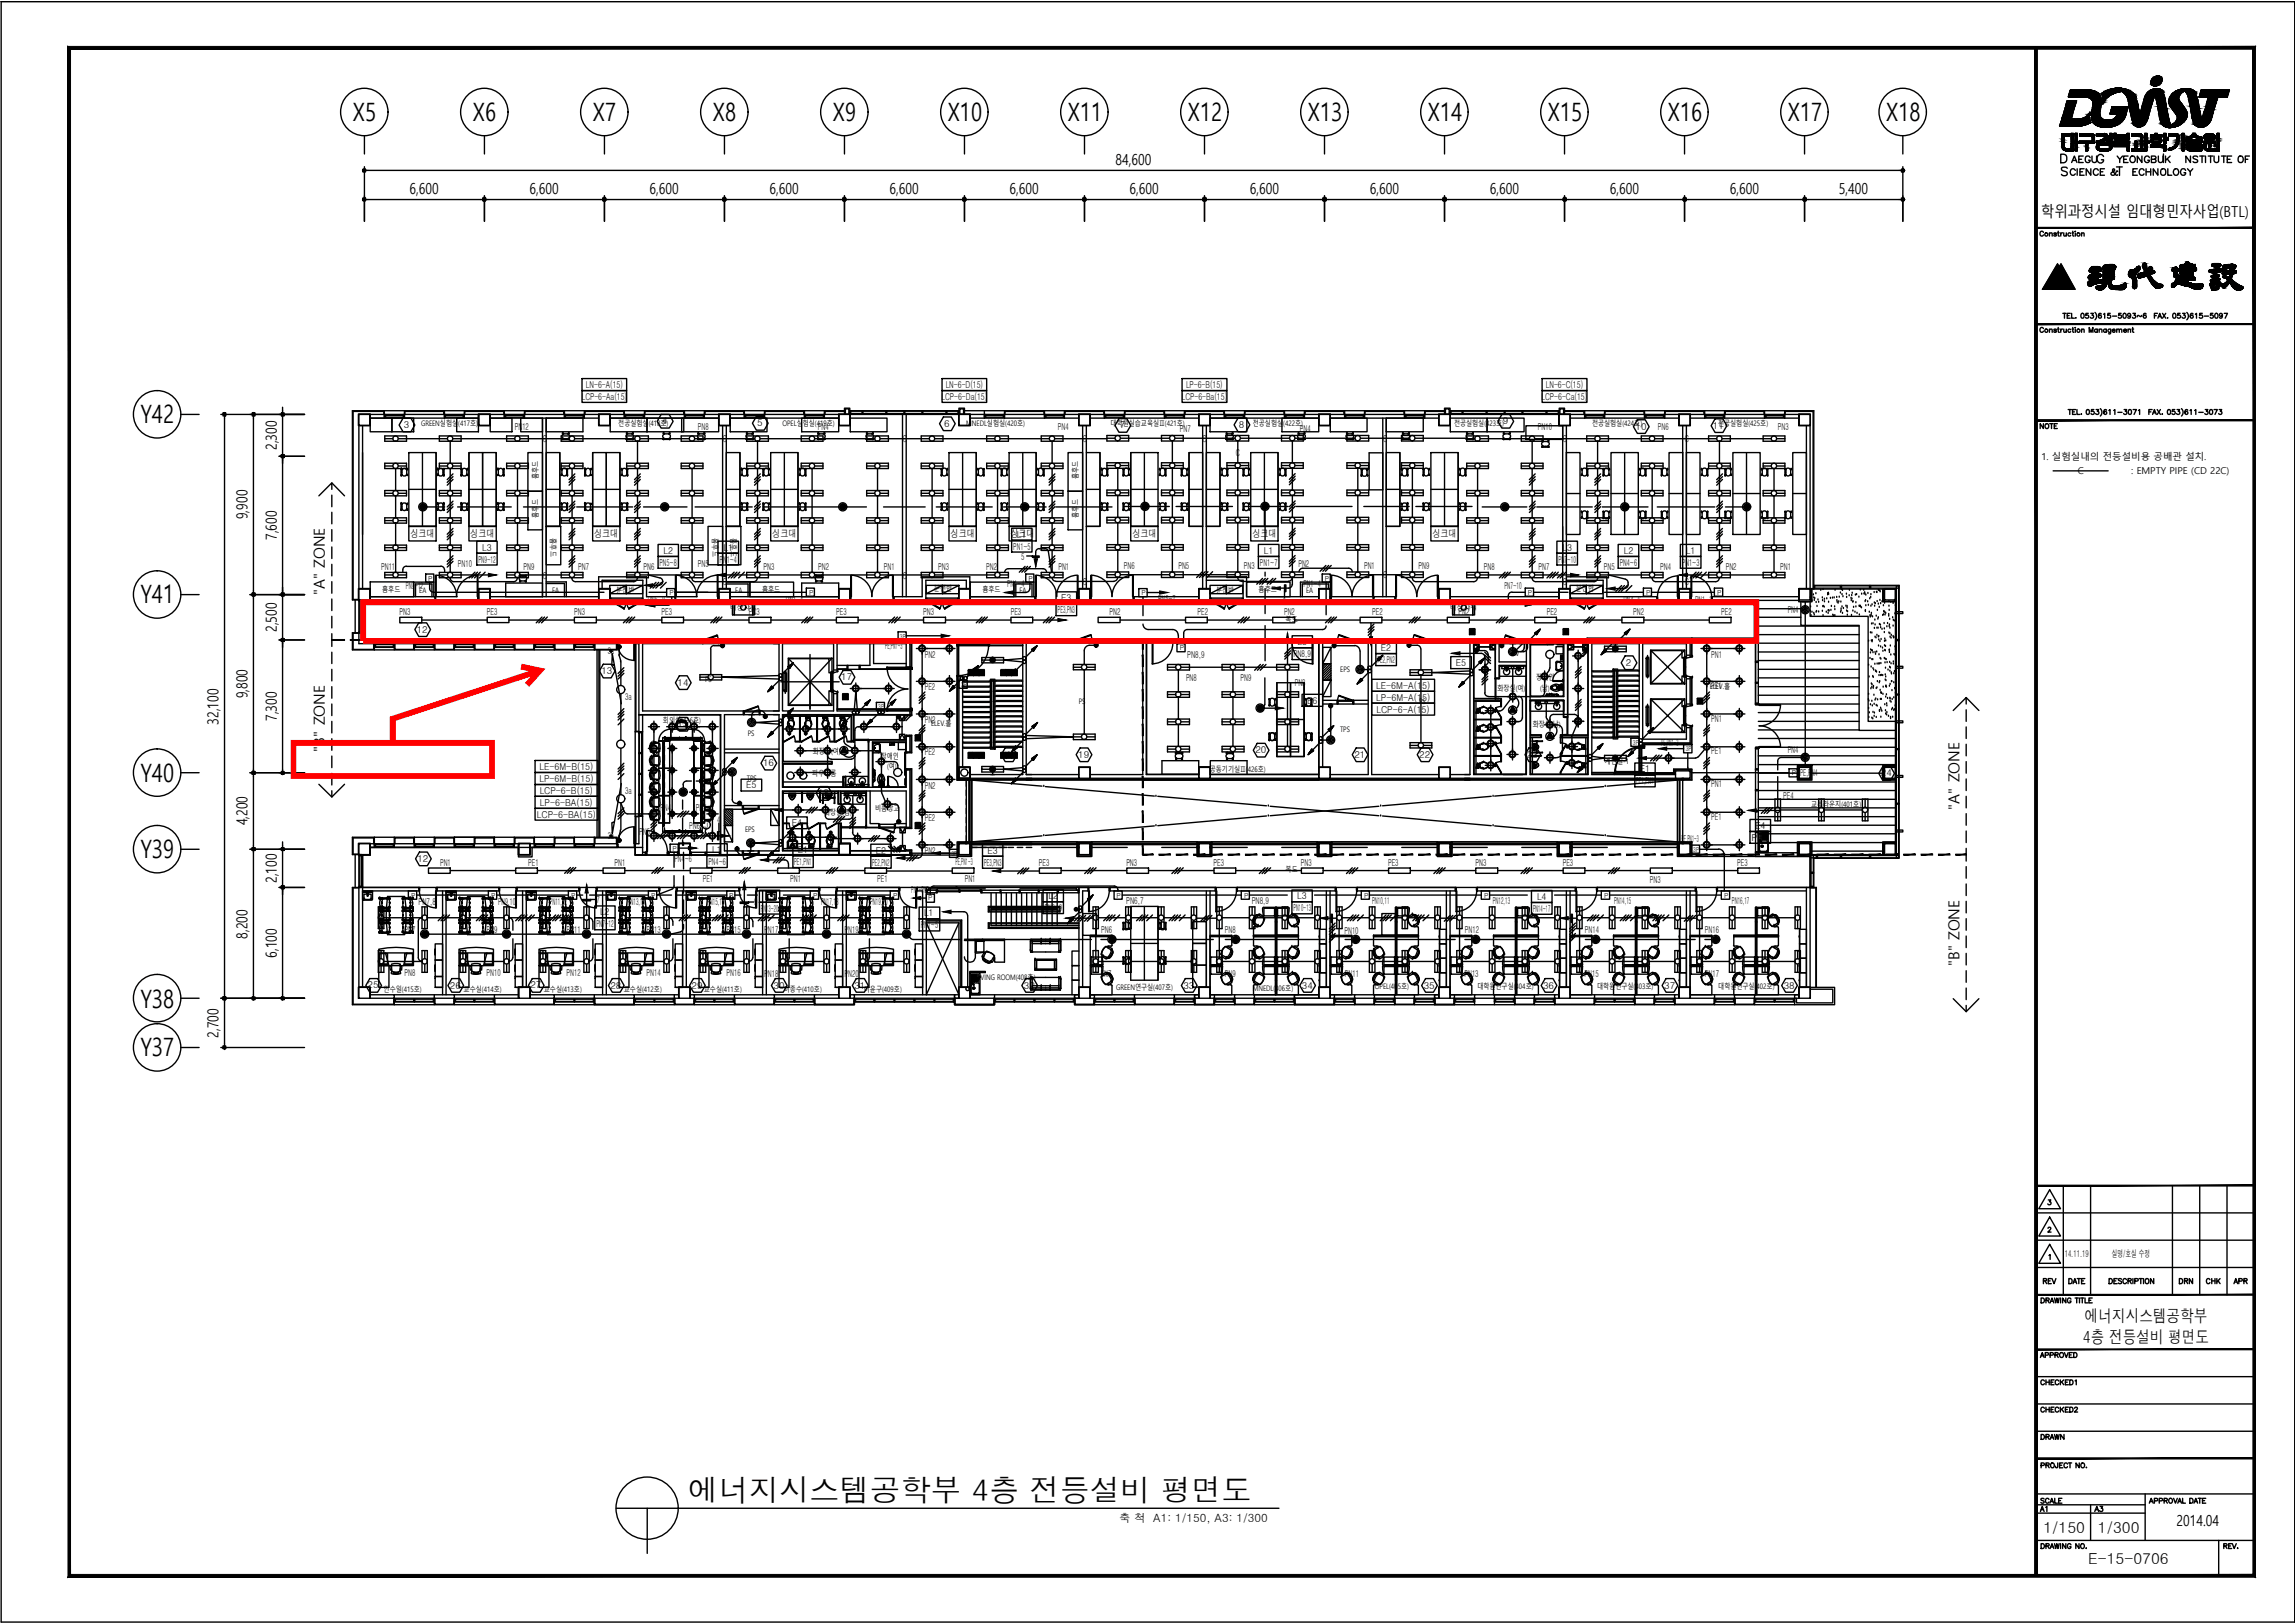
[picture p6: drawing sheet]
<svg xmlns="http://www.w3.org/2000/svg" width="420mm" height="297mm" viewBox="0 0 420 297" stroke-linecap="round" stroke-linejoin="round" font-family="sans-serif">
<defs><g id="words">
<text font-size="5.6" x="126" y="274.7">에너지시스템공학부 4층 전등설비 평면도</text>
<g font-size="4.6">
<text x="64.6" y="22.2">X5</text>
<text x="86.6" y="22.2">X6</text>
<text x="108.5" y="22.2">X7</text>
<text x="130.5" y="22.2">X8</text>
<text x="152.5" y="22.2">X9</text>
<text x="173.5" y="22.2">X10</text>
<text x="195.5" y="22.2">X11</text>
<text x="217.5" y="22.2">X12</text>
<text x="239.4" y="22.2">X13</text>
<text x="261.4" y="22.2">X14</text>
<text x="283.4" y="22.2">X15</text>
<text x="305.4" y="22.2">X16</text>
<text x="327.3" y="22.2">X17</text>
<text x="345.3" y="22.2">X18</text>
<text x="25.7" y="77.5">Y42</text>
<text x="25.7" y="110.4">Y41</text>
<text x="25.7" y="143.1">Y40</text>
<text x="25.7" y="157">Y39</text>
<text x="25.7" y="184.5">Y38</text>
<text x="25.7" y="193.3">Y37</text>
</g>
<g font-size="4">
<text x="372.5" y="278">A1</text>
<text x="382.8" y="278">A3</text>
</g>
<g font-size="3.5">
<text x="373.2" y="236">REV</text>
<text x="397.9" y="236">DRN</text>
<text x="403.2" y="236">CHK</text>
<text x="408.2" y="236">APR</text>
<text x="372.9" y="264.6">DRAWN</text>
</g>
<g font-size="3.1">
<text x="381.3" y="245.7">4층 전등설비 평면도</text>
<text x="381.7" y="241.9">에너지시스템공학부</text>
</g>
<g font-size="2.8">
<text x="75" y="35.5">6,600</text>
<text x="96.9" y="35.5">6,600</text>
<text x="118.9" y="35.5">6,600</text>
<text x="140.9" y="35.5">6,600</text>
<text x="162.9" y="35.5">6,600</text>
<text x="184.8" y="35.5">6,600</text>
<text x="204.2" y="30.1">84,600</text>
<text x="206.8" y="35.5">6,600</text>
<text x="228.8" y="35.5">6,600</text>
<text x="250.8" y="35.5">6,600</text>
<text x="272.8" y="35.5">6,600</text>
<text x="294.7" y="35.5">6,600</text>
<text x="316.7" y="35.5">6,600</text>
<text x="336.6" y="35.5">5,400</text>
<text x="373.7" y="39.7">학위과정시설 임대형민자사업(BTL)</text>
<text x="50.7" y="82.4" transform="rotate(-90 50.7 82.4)">2,300</text>
<text x="45.3" y="95" transform="rotate(-90 45.3 95)">9,900</text>
<text x="50.7" y="98.8" transform="rotate(-90 50.7 98.8)">7,600</text>
<text x="59.5" y="108.9" transform="rotate(-90 59.5 108.9)">&quot;A&quot; ZONE</text>
<text x="50.7" y="115.7" transform="rotate(-90 50.7 115.7)">2,500</text>
<text x="45.3" y="127.8" transform="rotate(-90 45.3 127.8)">9,800</text>
<text x="50.7" y="132" transform="rotate(-90 50.7 132)">7,300</text>
<text x="40" y="132.6" transform="rotate(-90 40 132.6)">32,100</text>
<text x="59.5" y="137.6" transform="rotate(-90 59.5 137.6)">&quot;B&quot; ZONE</text>
<text x="358.7" y="148.2" transform="rotate(-90 358.7 148.2)">&quot;A&quot; ZONE</text>
<text x="45.3" y="151.1" transform="rotate(-90 45.3 151.1)">4,200</text>
<text x="50.7" y="161.6" transform="rotate(-90 50.7 161.6)">2,100</text>
<text x="45.3" y="171.8" transform="rotate(-90 45.3 171.8)">8,200</text>
<text x="50.7" y="175.3" transform="rotate(-90 50.7 175.3)">6,100</text>
<text x="358.7" y="176.9" transform="rotate(-90 358.7 176.9)">&quot;B&quot; ZONE</text>
<text x="40" y="189.9" transform="rotate(-90 40 189.9)">2,700</text>
<text x="374.1" y="280.5">1/150</text>
<text x="384.1" y="280.5">1/300</text>
<text x="398.4" y="279.2">2014.04</text>
<text x="382.3" y="286.2">E-15-0706</text>
</g>
<text font-size="2.1" x="204.9" y="278.5">축 척 A1: 1/150, A3: 1/300</text>
<g font-size="1.9">
<text x="75.1" y="98.3">싱크대</text>
<text x="86.1" y="98.3">싱크대</text>
<text x="108.8" y="98.3">싱크대</text>
<text x="141.4" y="98.3">싱크대</text>
<text x="174" y="98.3">싱크대</text>
<text x="185" y="98.3">싱크대</text>
<text x="207.3" y="98.3">싱크대</text>
<text x="229.3" y="98.3">싱크대</text>
<text x="262.3" y="98.3">싱크대</text>
</g>
<g font-size="1.7">
<text x="107.3" y="71">LN-6-A(15)</text>
<text x="173.1" y="71">LN-6-D(15)</text>
<text x="217.1" y="71">LP-6-B(15)</text>
<text x="283" y="71">LN-6-C(15)</text>
<text x="106.5" y="73.2">LCP-6-Aa(15)</text>
<text x="121.2" y="77.6">4</text>
<text x="172.4" y="73.2">LCP-6-Da(15)</text>
<text x="216.4" y="73.2">LCP-6-Ba(15)</text>
<text x="275.1" y="77.7">9</text>
<text x="282.2" y="73.2">LCP-6-Ca(15)</text>
<text x="74" y="78.3">3</text>
<text x="94.2" y="78.7">PN12</text>
<text x="99.4" y="80.9">C</text>
<text x="127.8" y="78.7">PN8</text>
<text x="132.3" y="80.9">C</text>
<text x="138.6" y="78">5</text>
<text x="149.7" y="78.7">PN4</text>
<text x="165.3" y="80.9">C</text>
<text x="172.8" y="78.1">6</text>
<text x="193.7" y="78.7">PN4</text>
<text x="198.2" y="80.9">C</text>
<text x="205" y="78.4">7</text>
<text x="216" y="79.1">PN7</text>
<text x="220.1" y="80.9">C</text>
<text x="226.2" y="83.4">C</text>
<text x="226.8" y="78.3">8</text>
<text x="238" y="79.1">PN4</text>
<text x="253.2" y="80.9">C</text>
<text x="281.6" y="78.7">PN10</text>
<text x="286.1" y="80.9">C</text>
<text x="299.4" y="78.6">10</text>
<text x="303.5" y="78.7">PN6</text>
<text x="308.4" y="80.9">C</text>
<text x="313.6" y="78.4">11</text>
<text x="325.5" y="78.7">PN3</text>
<text x="373.7" y="84.3">1. 실험실내의 전등설비용 공배관 설치.</text>
<text x="380.4" y="86.7">C</text>
<text x="390.2" y="86.8">: EMPTY PIPE (CD 22C)</text>
<text x="88.3" y="100.8">L3</text>
<text x="121.5" y="101.4">L2</text>
<text x="132.5" y="100.8">L1</text>
<text x="185.5" y="100.6">PN1~5</text>
<text x="186.2" y="98.4">L1</text>
<text x="231.4" y="101.4">L1</text>
<text x="286" y="100.8">L3</text>
<text x="297.3" y="101.4">L2</text>
<text x="308.7" y="101.4">L1</text>
<text x="69.8" y="104.3">PN11</text>
<text x="74.3" y="107.7">PN9~12</text>
<text x="83.8" y="103.7">PN10</text>
<text x="87.6" y="103">PN9~12</text>
<text x="95.8" y="104.3">PN9</text>
<text x="99.4" y="105.9">C</text>
<text x="105.8" y="104.3">PN7</text>
<text x="117.8" y="104.3">PN6</text>
<text x="120.7" y="103.6">PN5~8</text>
<text x="127.8" y="103.7">PN5</text>
<text x="131.7" y="103">PN1~4</text>
<text x="132.3" y="107.1">C</text>
<text x="139.8" y="104.3">PN3</text>
<text x="149.8" y="104.3">PN2</text>
<text x="161.8" y="104.3">PN1</text>
<text x="165.3" y="105.9">C</text>
<text x="171.7" y="104.3">PN3</text>
<text x="180.6" y="104.3">PN2</text>
<text x="184.4" y="107.3">PN1~4</text>
<text x="186.9" y="102.4">5</text>
<text x="193.8" y="104.3">PN1</text>
<text x="198.2" y="107.1">C</text>
<text x="205.7" y="104.2">PN6</text>
<text x="215.7" y="104.2">PN5</text>
<text x="227.7" y="104.2">PN3</text>
<text x="230.7" y="103.6">PN1~7</text>
<text x="237.7" y="103.8">PN2</text>
<text x="238.6" y="107.4">PN1~4</text>
<text x="249.7" y="104.2">PN1</text>
<text x="253.2" y="105.9">C</text>
<text x="259.7" y="104.2">PN9</text>
<text x="271.7" y="104.3">PN8</text>
<text x="275.4" y="107.9">PN7~10</text>
<text x="281.6" y="104.3">PN7</text>
<text x="285.3" y="103">PN7~10</text>
<text x="286.1" y="107.1">C</text>
<text x="293.6" y="104.3">PN5</text>
<text x="296.5" y="103.6">PN4~6</text>
<text x="304" y="104.3">PN4</text>
<text x="307.9" y="103.6">PN1~3</text>
<text x="308.4" y="107.1">C</text>
<text x="315.9" y="104.3">PN2</text>
<text x="325.9" y="104.3">PN1</text>
<text x="73.2" y="112.6">PN3</text>
<text x="89.2" y="112.6">PE3</text>
<text x="105.1" y="112.6">PN3</text>
<text x="118.6" y="110.4">PN5~8</text>
<text x="121.1" y="112.6">PE3</text>
<text x="137.1" y="112.6">PN3</text>
<text x="143.9" y="110.3">PN1~4</text>
<text x="153.1" y="112.6">PE3</text>
<text x="169" y="112.6">PN3</text>
<text x="185" y="112.6">PE3</text>
<text x="193.6" y="112.3">PE3,PN3</text>
<text x="194.3" y="110.1">E3</text>
<text x="203.1" y="112.6">PN2</text>
<text x="212" y="110.3">PN5~7</text>
<text x="219.2" y="112.6">PE2</text>
<text x="234.9" y="110.7">8</text>
<text x="235.1" y="112.6">PN2</text>
<text x="251.2" y="112.6">PE2</text>
<text x="267" y="112.6">PN2</text>
<text x="283.2" y="112.6">PE2</text>
<text x="297.2" y="110.3">PN4~6</text>
<text x="299" y="112.6">PN2</text>
<text x="310.3" y="110.3">PN1~3</text>
<text x="315.1" y="112.6">PE2</text>
<text x="327.3" y="112.2">PN4</text>
<text x="76.3" y="115.8">12</text>
<text x="111.3" y="119.7">3a</text>
<text x="162.1" y="118.7">PE,PN1~3</text>
<text x="237.5" y="118.1">L3</text>
<text x="252.8" y="119.2">E2</text>
<text x="110.1" y="123.3">13</text>
<text x="124" y="125.5">14</text>
<text x="154" y="124.5">17</text>
<text x="169.3" y="120.4">PN2</text>
<text x="217.1" y="124.7">PN8</text>
<text x="217.3" y="120.5">PN8,9</text>
<text x="227.1" y="124.7">PN9</text>
<text x="236.8" y="120.3">PN8,9</text>
<text x="237" y="125.5">PN8</text>
<text x="252.2" y="121.4">PE2,PN2</text>
<text x="266.5" y="121.9">E5</text>
<text x="297.6" y="121.8">2</text>
<text x="313.3" y="120.4">PN1</text>
<text x="114.5" y="128.1">3a</text>
<text x="169.3" y="126.3">PE2</text>
<text x="239.3" y="128.8">E6</text>
<text x="252" y="126.1">LE-6M-A(15)</text>
<text x="252" y="128.2">LP-6M-A(15)</text>
<text x="252" y="130.4">LCP-6-A(15)</text>
<text x="313.3" y="126.1">PE1</text>
<text x="124" y="133.1">15</text>
<text x="169.3" y="132.4">PN2</text>
<text x="229.8" y="137.9">20</text>
<text x="304.1" y="136.5">PE,PN1~3</text>
<text x="313.3" y="132.1">PN1</text>
<text x="327.3" y="137.9">PN4</text>
<text x="98.8" y="140.9">LE-6M-B(15)</text>
<text x="98.8" y="143.1">LP-6M-B(15)</text>
<text x="139.7" y="140.2">16</text>
<text x="169.3" y="138.2">PE2</text>
<text x="184.2" y="138.7">1</text>
<text x="197.4" y="138.7">19</text>
<text x="247.9" y="138.7">21</text>
<text x="259.8" y="138.7">22</text>
<text x="279.5" y="138.7">23</text>
<text x="299.6" y="143.5">PE1,PN1</text>
<text x="300.2" y="141.4">E1</text>
<text x="313.3" y="138.1">PE1</text>
<text x="329.6" y="142.1">PE,PN4</text>
<text x="344.3" y="142.1">24</text>
<text x="98.3" y="149.6">LCP-6-BA(15)</text>
<text x="98.8" y="145.3">LCP-6-B(15)</text>
<text x="98.8" y="147.5">LP-6-BA(15)</text>
<text x="114.5" y="145.3">3a</text>
<text x="120.9" y="148.4">PN4</text>
<text x="127.4" y="148.4">PN4</text>
<text x="136.6" y="144.3">E5</text>
<text x="149.8" y="145.7">18</text>
<text x="169.3" y="144.4">PN2</text>
<text x="313.3" y="144">PN1</text>
<text x="326.5" y="146.2">PE4</text>
<text x="111.3" y="153.6">3a</text>
<text x="117" y="152.8">PN5</text>
<text x="126.2" y="151.7">PN6</text>
<text x="131.3" y="150.7">4</text>
<text x="144.9" y="151.2">E4</text>
<text x="169.3" y="150.2">PE2</text>
<text x="307.8" y="154.2">PE,PN1~3</text>
<text x="313.3" y="150.1">PE1</text>
<text x="320.7" y="153.9">PE4</text>
<text x="321.3" y="151.7">E4</text>
<text x="76.4" y="157.7">12</text>
<text x="80.6" y="158.5">PN1</text>
<text x="96.7" y="158.5">PE1</text>
<text x="112.5" y="158.5">PN1</text>
<text x="123.5" y="157.7">PN4~6</text>
<text x="128.7" y="161.4">PE1</text>
<text x="129.7" y="158.3">PN4~6</text>
<text x="130.4" y="156.1">L1</text>
<text x="144.7" y="161.4">PN1</text>
<text x="145.4" y="158.4">PE1,PN1</text>
<text x="146.1" y="156.2">E1</text>
<text x="159.7" y="158.4">PE2,PN2</text>
<text x="160.3" y="156.2">E2</text>
<text x="160.6" y="161.4">PE1</text>
<text x="169.3" y="156.4">PN2</text>
<text x="174.9" y="158.4">PE,PN1~3</text>
<text x="176.6" y="161.4">PN1</text>
<text x="180.2" y="158.4">PE3,PN3</text>
<text x="180.8" y="156.2">E3</text>
<text x="190.2" y="158.5">PE3</text>
<text x="206.2" y="158.5">PN3</text>
<text x="222.2" y="158.5">PE3</text>
<text x="238.2" y="158.5">PN3</text>
<text x="254.1" y="158.5">PE3</text>
<text x="270.1" y="158.5">PN3</text>
<text x="286.1" y="158.5">PE3</text>
<text x="302" y="161.6">PN3</text>
<text x="318.1" y="158.5">PE3</text>
<text x="76.6" y="165.6">PN7,8</text>
<text x="91.2" y="165.6">PN9,10</text>
<text x="100.6" y="165.6">PN11,12</text>
<text x="109.2" y="165.3">7</text>
<text x="109.9" y="167.5">L2</text>
<text x="114.9" y="165.6">PN13,14</text>
<text x="129.5" y="165.6">PN15,16</text>
<text x="138.1" y="165.7">9</text>
<text x="139.3" y="166.9">PN13~20</text>
<text x="140" y="164.7">L3</text>
<text x="150.3" y="165.6">PN17,18</text>
<text x="159.3" y="165.6">PN19,20</text>
<text x="166.8" y="163.4">PN1~PN5</text>
<text x="169.2" y="167.6">L1</text>
<text x="191.3" y="166.8">PN6~9</text>
<text x="192" y="164.6">L2</text>
<text x="206.2" y="165.4">PN6,7</text>
<text x="229.2" y="165.4">PN8,9</text>
<text x="236.8" y="166.8">PN10~13</text>
<text x="237.5" y="164.6">L3</text>
<text x="251.2" y="165.4">PN10,11</text>
<text x="273.3" y="165.4">PN12,13</text>
<text x="280.7" y="166.9">PN14~17</text>
<text x="281.4" y="164.7">L4</text>
<text x="295.5" y="165.4">PN14,15</text>
<text x="317.1" y="165.4">PN16,17</text>
<text x="74.1" y="170.7">PN7</text>
<text x="89.1" y="170.7">PN9</text>
<text x="103.7" y="170.7">PN11</text>
<text x="109.2" y="169.7">PN7~12</text>
<text x="118.4" y="170.7">PN13</text>
<text x="133" y="170.7">PN15</text>
<text x="139.9" y="170.8">PN17</text>
<text x="154.6" y="170.8">PN19</text>
<text x="168.6" y="169.9">PN1~5</text>
<text x="201.6" y="170.8">PN6</text>
<text x="224.2" y="170.8">PN8</text>
<text x="246.1" y="170.9">PN10</text>
<text x="268.2" y="170.8">PN12</text>
<text x="290.2" y="170.8">PN14</text>
<text x="312.1" y="170.8">PN16</text>
<text x="74.1" y="178.7">PN8</text>
<text x="89.1" y="178.7">PN10</text>
<text x="103.7" y="178.7">PN12</text>
<text x="118.4" y="178.7">PN14</text>
<text x="133" y="178.7">PN16</text>
<text x="139.9" y="178.8">PN18</text>
<text x="154.6" y="178.8">PN20</text>
<text x="201.5" y="178.8">PN7</text>
<text x="224.2" y="178.8">PN9</text>
<text x="246.2" y="178.8">PN11</text>
<text x="268.1" y="178.8">PN13</text>
<text x="290.1" y="178.8">PN15</text>
<text x="312.1" y="178.8">PN17</text>
<text x="67.3" y="180.9">25</text>
<text x="82.4" y="180.9">26</text>
<text x="97.1" y="180.9">27</text>
<text x="111.8" y="180.9">28</text>
<text x="126.6" y="180.9">29</text>
<text x="141.6" y="180.9">30</text>
<text x="156.4" y="180.9">31</text>
<text x="187.5" y="180.9">32</text>
<text x="216.7" y="180.9">33</text>
<text x="238.3" y="180.9">34</text>
<text x="260.6" y="180.9">35</text>
<text x="282.5" y="180.9">36</text>
<text x="304.7" y="180.9">37</text>
<text x="326.6" y="180.9">38</text>
<text x="378" y="230.1">14.11.19</text>
<text x="386.6" y="230.1">실명/호실 수정</text>
</g>
<g font-size="1.4">
<text x="77.1" y="78">GREEN실험실(417호)</text>
<text x="113.2" y="78">전공실험실(418호)</text>
<text x="143.3" y="78">OPEL실험실(419호)</text>
<text x="176.9" y="78">MNEDL실험실(420호)</text>
<text x="203.3" y="78">대학원실습교육실Ⅱ(421호)</text>
<text x="229.4" y="78">전공실험실(422호)</text>
<text x="266.2" y="78">전공실험실(423호)</text>
<text x="291.5" y="78">전공실험실(424호)</text>
<text x="314.5" y="78">전공실험실(425호)</text>
<text x="98.5" y="87.7" transform="rotate(-90 98.5 87.7)">흄후드</text>
<text x="197.4" y="87.7" transform="rotate(-90 197.4 87.7)">흄후드</text>
<text x="98.5" y="94.7" transform="rotate(-90 98.5 94.7)">흄후드</text>
<text x="197.4" y="94.7" transform="rotate(-90 197.4 94.7)">흄후드</text>
<text x="100.8" y="98.5" transform="rotate(90 100.8 98.5)">흄후드</text>
<text x="130.4" y="98.5" transform="rotate(90 130.4 98.5)">흄후드</text>
<text x="133.8" y="98.5" transform="rotate(90 133.8 98.5)">흄후드</text>
<text x="70" y="108.3">흄후드</text>
<text x="76.8" y="108.5">EA</text>
<text x="101.1" y="108.5">EA</text>
<text x="112.8" y="108.6">분전반</text>
<text x="133.6" y="111.6">비상샤워</text>
<text x="134.6" y="108.5">EA</text>
<text x="139.5" y="108.4">흄후드</text>
<text x="171" y="108.1">분전반</text>
<text x="179.9" y="108.3">흄후드</text>
<text x="186.6" y="108.5">EA</text>
<text x="222.6" y="108.5">분전반</text>
<text x="230.4" y="108.4">흄후드</text>
<text x="235.4" y="113.9">복도</text>
<text x="239.1" y="108.5">EA</text>
<text x="265.5" y="111.6">비상샤워</text>
<text x="288.5" y="108.2">분전반</text>
<text x="129.1" y="124.7">PS</text>
<text x="245.4" y="123">EPS</text>
<text x="276.7" y="120">AV</text>
<text x="281.3" y="124.4">장애인</text>
<text x="197.5" y="128.9">PS</text>
<text x="259.8" y="128.9">PS</text>
<text x="274.2" y="126.5">화장실(여)</text>
<text x="281.9" y="126.5">(남)</text>
<text x="313" y="126">ELEV.홀</text>
<text x="121.4" y="132.3">회의실(416호)</text>
<text x="136.9" y="134.7">PS</text>
<text x="148.8" y="138">화장실(여)</text>
<text x="170.5" y="132.8">ELEV.홀</text>
<text x="245.3" y="133.9">TPS</text>
<text x="280.6" y="133">화장실(남)</text>
<text x="136.7" y="142.9">TPS</text>
<text x="148.7" y="142.1">파우더룸</text>
<text x="161.2" y="139">장애인</text>
<text x="162.4" y="140.8">(여)</text>
<text x="221.5" y="141.3">공동기기실Ⅱ(426호)</text>
<text x="293.8" y="139.9">계단실-1</text>
<text x="150.9" y="149.1">화장실(남)</text>
<text x="160.2" y="148.4">비품창고</text>
<text x="331.6" y="147.8">교류라운지(401호)</text>
<text x="129" y="151.5">J</text>
<text x="136.4" y="152.2">EPS</text>
<text x="235.4" y="159.6">복도</text>
<text x="178.7" y="179.4">LIVING ROOM(408호)</text>
<text x="70.2" y="181.6">인수일(415호)</text>
<text x="84.9" y="181.6">교수실(414호)</text>
<text x="99.6" y="181.6">교수실(413호)</text>
<text x="114.2" y="181.6">교수실(412호)</text>
<text x="128.9" y="181.6">교수실(411호)</text>
<text x="143.5" y="181.6">이종수(410호)</text>
<text x="158.2" y="181.6">이윤구(409호)</text>
<text x="204.3" y="181.2">GREEN연구실(407호)</text>
<text x="229.4" y="181.4">MNEDL(406호)</text>
<text x="251.7" y="181">OPEL(405호)</text>
<text x="270.5" y="181">대학원연구실(404호)</text>
<text x="292.4" y="180.9">대학원연구실(403호)</text>
<text x="314.6" y="181">대학원연구실(402호)</text>
</g>
<g font-size="1.2">
<text x="78.4" y="106.2">P</text>
<text x="188.3" y="106.2">P</text>
<text x="242.6" y="106.2">P</text>
<text x="122.6" y="108.9">P</text>
<text x="148.1" y="108.9">P</text>
<text x="209" y="108.9">P</text>
<text x="279.7" y="108.9">P</text>
<text x="301.4" y="108.9">P</text>
<text x="314.4" y="108.9">P</text>
<text x="164.8" y="116.9">3P</text>
<text x="216" y="119">P</text>
<text x="175.9" y="125.7">3P</text>
<text x="160.8" y="129.8">3P</text>
<text x="299" y="136.3">3P</text>
<text x="308.6" y="137.5">3P</text>
<text x="328" y="141.9">P</text>
<text x="123.1" y="155.7">P</text>
<text x="310" y="155.9">3P</text>
<text x="174.2" y="156.6">3P</text>
<text x="75.3" y="164.3">P</text>
<text x="89.9" y="164.3">P</text>
<text x="104.6" y="164.3">P</text>
<text x="119.2" y="164.3">P</text>
<text x="133.5" y="164.3">P</text>
<text x="148.8" y="164.3">P</text>
<text x="163.5" y="164.3">P</text>
<text x="169.9" y="164.8">P</text>
<text x="204.4" y="164.3">P</text>
<text x="227.8" y="164.3">P</text>
<text x="249.7" y="164.3">P</text>
<text x="271.7" y="164.3">P</text>
<text x="293.7" y="164.3">P</text>
<text x="315.6" y="164.3">P</text>
</g>
</g></defs>
<!-- layer: H-TONE253 -->
<g fill="none" stroke="#000" stroke-width=".25">
<path d="M321.9 111.4h7.8M321.9 113h7.8M321.9 114.6h18.5M321.9 116.1h18.5M321.9 117.7h18.5M321.9 119.3h18.5M321.9 120.9h18.5M321.9 122.5h18.5M321.9 124.1h18.5M321.9 125.7h18.5M321.9 127.2h18.5M321.9 128.8h18.5"/>
<path d="M321.9 130.4h18.5M321.9 132h18.5M321.9 133.6h18.5M321.9 135.2h25.1M321.9 136.8h25.1M321.9 138.3h25.1M321.9 139.9h25.1M321.9 141.5h7.2M321.9 143.1h25.1M321.9 144.7h25.1M321.9 146.3h25.1M321.9 147.9h25.1"/>
<path d="M321.9 149.5h25.1M321.9 151h25.1M321.9 152.6h25.1M321.9 154.2h7.2M331.7 141.5h13M331.7 154.2h13M331.7 155.8h13"/>
</g>
<!-- layer: p -->
<g fill="none" stroke="#000" stroke-width=".25">
<path d="M331.4 109.4h.1M331.4 111.9h.1M331.5 111.1h.1M331.6 112.7h.1M331.7 112h.1M331.7 110h.1M332 108.9h.1M332.1 112.3h.1M332.1 109.4h.1M332.1 109.9h.1M332.1 112.6h.1M332.2 109.5h.1"/>
<path d="M332.4 108.7h.1M332.5 112h.1M332.5 110.3h.1M332.6 111.9h.1M332.7 111h.1M332.8 109.8h.1M333 112h.1M333 110.2h.1M333.3 108h.1M333.6 111.9h.1M333.6 109.4h.1M333.7 109.9h.1"/>
<path d="M333.7 111h.1M333.8 112.7h.1M333.8 107.9h.1M333.8 111h.1M334 111.1h.1M334 110.1h.1M334 109.7h.1M334.3 112h.1M334.4 109.6h.1M334.6 108.9h.1M334.6 108.7h.1M334.7 112.3h.1"/>
<path d="M334.7 111.8h.1M334.7 108.6h.1M334.8 111.7h.1M334.8 110.2h.1M334.8 108.8h.1M334.9 111.8h.1M335.1 109.5h.1M335.2 111.7h.1M335.3 111h.1M335.5 109.5h.1M335.5 112.6h.1M335.7 112.7h.1"/>
<path d="M335.8 109.4h.1M335.9 111.1h.1M335.9 111.6h.1M335.9 112.7h.1M336 108h.1M336.3 109.3h.1M336.3 109.9h.1M336.3 110.2h.1M336.5 110.4h.1M336.6 110.1h.1M336.7 109.3h.1M336.9 108.5h.1"/>
<path d="M337 112h.1M337 110.2h.1M337.1 111.4h.1M337.1 111.8h.1M337.1 107.9h.1M337.2 108.8h.1M337.2 111.1h.1M337.3 112.3h.1M337.3 108.1h.1M337.4 109.2h.1M337.5 111.4h.1M337.9 110.9h.1"/>
<path d="M338 108.7h.1M338.1 109.3h.1M338.1 111.8h.1M338.2 111.3h.1M338.2 111h.1M338.2 112.6h.1M338.2 112h.1M338.5 109h.1M338.6 108h.1M338.9 109.5h.1M338.9 109.9h.1M339 112.6h.1"/>
<path d="M339 109h.1M339 109.6h.1M339.1 108.6h.1M339.2 110.2h.1M339.2 111.8h.1M339.3 110.1h.1M339.3 111.2h.1M339.6 112h.1M339.7 108.9h.1M339.8 111.1h.1M339.8 110.3h.1M339.9 108.8h.1"/>
<path d="M340 112.3h.1M340.3 109.3h.1M340.4 110.9h.1M340.4 112.6h.1M340.4 111h.1M340.6 110.9h.1M340.6 108h.1M340.6 111.1h.1M340.8 111.2h.1M340.8 108.7h.1M341.2 108h.1M341.2 108.7h.1"/>
<path d="M341.4 108.5h.1M341.4 108.7h.1M341.5 110.1h.1M341.5 111.7h.1M341.5 111.9h.1M341.5 109.9h.1M341.6 110.9h.1M341.6 108.9h.1M341.9 110.1h.1M342 108.6h.1M342.1 110.8h.1M342.1 117.3h.1"/>
<path d="M342.2 112h.1M342.3 109.6h.1M342.3 112.7h.1M342.4 112.9h.1M342.4 119.5h.1M342.4 115.8h.1M342.5 109.3h.1M342.5 118.9h.1M342.5 108.8h.1M342.5 110.9h.1M342.5 112.8h.1M342.6 112.6h.1"/>
<path d="M342.6 117.3h.1M342.6 112.3h.1M342.6 114.2h.1M342.6 119.1h.1M342.7 115.9h.1M342.7 110.7h.1M342.7 117.5h.1M342.8 117.2h.1M342.8 119.1h.1M342.8 112.9h.1M342.9 114.2h.1M342.9 119.5h.1"/>
<path d="M343.1 108.4h.1M343.2 115h.1M343.2 110.3h.1M343.2 110.9h.1M343.2 113.5h.1M343.3 119.4h.1M343.3 114.4h.1M343.3 116.6h.1M343.3 110.5h.1M343.4 119.7h.1M343.5 116.7h.1M343.5 112.8h.1"/>
<path d="M343.5 108.4h.1M343.6 119.3h.1M343.6 116.3h.1M343.6 115h.1M343.6 108.4h.1M343.7 110.1h.1M343.7 111.7h.1M343.8 113.3h.1M343.8 115h.1M343.9 113.1h.1M343.9 108h.1M343.9 110.6h.1"/>
<path d="M343.9 116.6h.1M343.9 118.2h.1M344 116.5h.1M344 117.1h.1M344 108h.1M344 119.8h.1M344 111.2h.1M344.1 114.3h.1M344.1 108.1h.1M344.2 109.9h.1M344.2 117.4h.1M344.2 108.3h.1"/>
<path d="M344.3 114.4h.1M344.3 118.4h.1M344.3 114.9h.1M344.3 110.5h.1M344.4 117h.1M344.6 115.2h.1M344.6 110.1h.1M344.6 118.6h.1M344.7 112.6h.1M344.7 119.2h.1M344.8 109.2h.1M344.8 110.9h.1"/>
<path d="M344.8 112.5h.1M344.8 108.8h.1M344.9 112h.1M344.9 111.9h.1M344.9 114.1h.1M345 115.8h.1M345 115.1h.1M345 110.4h.1M345 117.4h.1M345 118.2h.1M345.1 117h.1M345.1 119h.1"/>
<path d="M345.1 112.1h.1M345.1 112.6h.1M345.1 119.1h.1M345.2 118.3h.1M345.2 117.3h.1M345.2 112.3h.1M345.4 114.7h.1M345.6 114.1h.1M345.8 112.5h.1M345.8 112.8h.1M345.8 110.9h.1M345.8 110.1h.1"/>
<path d="M345.8 115.9h.1M345.9 119h.1M345.9 114.7h.1M345.9 111.7h.1M345.9 119.4h.1M345.9 114.4h.1M345.9 113.4h.1M346 115h.1M346 116h.1M346 116.6h.1M346.1 118.2h.1M346.2 110.2h.1"/>
<path d="M346.2 119.9h.1M346.2 116.8h.1M346.2 116.3h.1M346.5 113.1h.1M346.6 116.5h.1M346.6 114.6h.1M346.6 110.2h.1M346.6 110.4h.1M346.6 113.5h.1M346.7 116.7h.1M346.8 119.8h.1M346.8 113.7h.1"/>
<path d="M346.8 109.9h.1M346.9 118.4h.1M346.9 112.3h.1M346.9 119.9h.1M347 118.9h.1M347 110.9h.1M342.1 128h.1M342.1 121.7h.1M342.1 129.7h.1M342.1 127.1h.1M342.1 128.3h.1M342.1 131.3h.1"/>
<path d="M342.2 123.9h.1M342.2 130.5h.1M342.3 120.5h.1M342.4 129h.1M342.5 126.1h.1M342.6 122.1h.1M342.6 125.2h.1M342.7 120.7h.1M342.7 131.4h.1M342.7 128.3h.1M342.7 125.8h.1M342.7 125.3h.1"/>
<path d="M342.8 129.2h.1M342.9 123.8h.1M342.9 120.7h.1M342.9 131.6h.1M342.9 130.4h.1M342.9 122.4h.1M342.9 126h.1M342.9 124h.1M343 125.6h.1M343 122.6h.1M343.1 127.2h.1M343.1 128.9h.1"/>
<path d="M343.1 131.1h.1M343.2 130.5h.1M343.2 121.6h.1M343.3 128.1h.1M343.4 122.8h.1M343.4 127.9h.1M343.5 129.1h.1M343.5 126h.1M343.5 131.3h.1M343.5 123h.1M343.6 125.9h.1M343.7 121.5h.1"/>
<path d="M343.7 129.2h.1M343.7 124.7h.1M343.7 128.1h.1M344 121.5h.1M344 123.6h.1M344 125h.1M344.1 130.2h.1M344.1 123.1h.1M344.1 130h.1M344.1 124.7h.1M344.2 126.4h.1M344.2 120.5h.1"/>
<path d="M344.3 128h.1M344.3 129.6h.1M344.3 123.6h.1M344.3 121.4h.1M344.3 131.3h.1M344.3 126.8h.1M344.3 120.6h.1M344.4 129.9h.1M344.4 126.9h.1M344.4 128h.1M344.4 123.6h.1M344.5 126.9h.1"/>
<path d="M344.5 130.2h.1M344.7 123.6h.1M344.7 127.1h.1M344.8 125.8h.1M345 120.5h.1M345.1 129h.1M345.1 121.3h.1M345.1 123.5h.1M345.1 120.6h.1M345.1 124.4h.1M345.2 130.1h.1M345.2 122.3h.1"/>
<path d="M345.2 125.7h.1M345.2 123.9h.1M345.2 130.7h.1M345.2 127.6h.1M345.3 125.5h.1M345.3 124.6h.1M345.3 120.7h.1M345.4 127.2h.1M345.4 125.8h.1M345.4 128.8h.1M345.4 130.8h.1M345.4 130.4h.1"/>
<path d="M345.4 129.2h.1M345.5 121.3h.1M345.6 127.8h.1M345.7 122.6h.1M345.7 131.1h.1M345.9 125.6h.1M345.9 121.2h.1M345.9 122.1h.1M346 122.8h.1M346 127.8h.1M346 128.3h.1M346 125.3h.1"/>
<path d="M346 127.9h.1M346.1 122.2h.1M346.1 131.5h.1M346.1 131.3h.1M346.2 121.5h.1M346.2 128.5h.1M346.2 123.1h.1M346.3 123.3h.1M346.3 124.7h.1M346.3 129.9h.1M346.4 126.4h.1M346.4 128h.1"/>
<path d="M346.5 129.7h.1M346.5 131.3h.1M346.6 121.5h.1M346.6 121.1h.1M346.7 127.7h.1M346.7 123.3h.1M346.7 130h.1M346.7 125h.1M346.8 129.9h.1M346.8 122.9h.1M346.9 126h.1M347 129.2h.1"/>
<path d="M347 126.2h.1M347 126.9h.1"/>
</g>
<!-- layer: H-FUR-F -->
<g fill="none" stroke="#000" stroke-width=".25">
<path d="M67.8 76.5h4v2.5h-4zM71.8 76.5h3.9v2.5h-3.9zM83.6 76.5h4v2.5h-4zM89.7 76.5h4v2.5h-4zM95.3 76.5h4v2.5h-4zM100 76.5h6.7v2.5h-6.7zM103 79.5l.1-.1h.9l.3 .3a.44 .44 0 0 1-.4 .6l-.8-.1a.42 .42 0 0 1-.1-.7zM103 79.3h.1M103 79.3l.1 .1M103 79.3l.2 .1M103.1 79.3l-.1-.1v.2M104.1 79.3l.1-.1-.1 .2"/>
<path d="M104.1 79.3h.1M104.1 79.3l-.1 .1M111.7 76.5h6.7v2.5h-6.7zM114.7 79.5l.2-.1h.8l.3 .5-.3 .4h-.8l-.3-.4zM114.8 79.3h.1M114.8 79.3l.1 .1M114.8 79.3l-.1-.1 .1 .2M115.8 79.3l.1-.1-.1 .2M115.8 79.4h.1M115.9 79.3h.1M115.9 79.3l-.2 .1M118.4 76.5h6.8v2.5h-6.8z"/>
<path d="M121.5 79.5l.1-.1h.9l.2 .3a.44 .44 0 0 1-.3 .6l-.9-.1a.42 .42 0 0 1 0-.7zM121.5 79.3h.1M121.5 79.3l.1 .1M121.5 79.3l-.1-.1 .1 .2M122.5 79.3l.1-.1v.2M122.6 79.3h.1M122.6 79.3l-.2 .1M122.6 79.3l-.1 .1M124.8 76.5h6.8v2.5h-6.8zM127.8 79.5l.2-.1h.8l.3 .3a.44 .44 0 0 1-.4 .6h-.6a.47 .47 0 0 1-.3-.8zM127.8 79.3h.1M127.8 79.3l.1 .1"/>
<path d="M127.8 79.3l.2 .1M127.9 79.3l-.1-.1v.2M128.9 79.3l.1-.1-.1 .2M128.9 79.4h.1M129 79.3h.1M129 79.3l-.2 .1M129 79.3l-.1 .1M133.7 76.5h6.7v2.5h-6.7zM136.7 79.5l.1-.1h.9l.3 .5-.4 .4h-.7l-.3-.4zM136.7 79.3h.1M136.7 79.3l.1 .1M136.7 79.3l.2 .1"/>
<path d="M136.8 79.3l-.1-.1v.2M137.8 79.3l.1-.1-.1 .2M137.8 79.3h.1M137.8 79.3l-.1 .1M146.8 76.5h6.7v2.5h-6.7zM149.8 79.5l.1-.1h.9l.2 .3a.44 .44 0 0 1-.3 .6h-.7a.47 .47 0 0 1-.2-.8zM149.8 79.3h.1M149.8 79.3l.1 .1M149.8 79.3l.2 .1M149.9 79.3h-.2l.1 .1M150.9 79.3l.1-.1-.1 .2M150.9 79.4h.1"/>
<path d="M151 79.3h.1M151 79.3l-.3 .1M151 79.3l-.2 .1M155.7 76.5h6.7v2.5h-6.7zM158.7 79.3h.1M158.7 79.3l.1 .1M158.8 79.3l-.2-.1 .1 .2M158.8 79.4h.9l.2 .5-.3 .4-.8-.1a.46 .46 0 0 1 0-.8zM159.7 79.3l.2-.1-.1 .2M159.8 79.3h.1M159.8 79.3l-.2 .1M159.8 79.3l-.1 .1"/>
<path d="M221.5 76.5h6.8v2.5h-6.8zM224.6 79.3l-.1-.1 .1 .2M224.7 79.4l-.2-.1 .1 .1M224.7 79.4l-.3 .3a.44 .44 0 0 0 .3 .6l.9-.1a.43 .43 0 0 0 .2-.4 .43 .43 0 0 0-.3-.4M224.7 79.4h.8M225.6 79.3l.1-.1-.1 .2M225.6 79.4h.1M225.7 79.3h.1M225.7 79.3l-.2 .1M225.7 79.3l-.1 .1M234.7 76.5h6.7v2.5h-6.7zM237.6 79.7l.2-.3 1 .1a.44 .44 0 0 1 .2 .4 .44 .44 0 0 1-.4 .4h-.7a.48 .48 0 0 1-.3-.6z"/>
<path d="M237.7 79.3h.1M237.7 79.3l.1 .1M237.7 79.3l.2 .1M237.8 79.3l-.1-.1v.2M238.8 79.3l.1-.1-.1 .2M238.8 79.4h.1M238.8 79.3h.1M238.8 79.3l-.2 .1M238.8 79.3l-.1 .1M243.5 76.5h6.8v2.5h-6.8zM246.6 79.3h.1M246.6 79.3l.1 .1"/>
<path d="M246.6 79.3l.2 .1M246.6 79.3l-.1-.1 .1 .2M246.7 79.4h.9l.2 .3a.44 .44 0 0 1-.3 .6l-.9-.1a.46 .46 0 0 1 .1-.8zM247.6 79.3l.1-.1v.2M247.7 79.3h.1M247.7 79.3l-.2 .1M247.7 79.3l-.1 .1M253.8 76.5h6.8v2.5h-6.8zM256.8 79.5l.2-.1h.8l.3 .3a.44 .44 0 0 1-.4 .6h-.7a.47 .47 0 0 1-.2-.8zM256.9 79.3l-.1-.1v.2M257 79.4l-.2-.1 .1 .1M257.9 79.3l.1-.1-.1 .2"/>
<path d="M257.9 79.4h.1M258 79.3h.1M258 79.3l-.2 .1M258 79.3l-.1 .1M265.5 76.5h6.7v2.5h-6.7zM268.5 79.5l.2-.1h.8l.3 .3a.44 .44 0 0 1-.3 .6h-.8l-.2-.1-.1-.4zM268.6 79.3h.1M268.6 79.3v.1M268.6 79.3l.1 .1M268.6 79.3l-.1-.1 .1 .2M269.6 79.3l.1-.1v.2M269.7 79.3h.1"/>
<path d="M269.7 79.3l-.2 .1M269.7 79.4h.1M269.7 79.3l-.1 .1M272.2 76.5h6.8v2.5h-6.8zM275.4 79.3l-.1-.1v.2M275.5 79.4l-.2-.1 .1 .1M275.5 79.4l-.3 .3a.44 .44 0 0 0 .3 .6h.7l.2-.1 .1-.5-.3-.3M275.5 79.4h.7M276.4 79.3v-.1v.2M276.4 79.4h.1M276.4 79.3h.1M276.4 79.3l-.2 .1"/>
<path d="M276.4 79.3l-.1 .1M279.4 77.9h6.7v2.5h-6.7zM66.4 82.8v15M73.4 92.1h.1M73.4 92.1v.1M73.4 93.2h.1M73.4 93.2v.2M73.4 86.9v.1M73.4 85.8h.1M73.4 85.8v.1M73.4 92.1l.1 1.3zM73.4 85.8l.1 1.3z"/>
<path d="M73.5 92.1v.1M73.5 85.8v.1M73.5 86.5h.1M73.5 86.3h.1M73.5 92.7h.1M73.5 92.8h.1M73.5 92.3l.1 .1M73.5 92.2l.1 .1M73.5 85.9l.1 .1M73.5 86h.1M73.5 93.3h.1M73.5 92.2h.1"/>
<path d="M73.5 85.9h.1M73.5 86.9v.1M73.6 93.1l-.1 .1M73.6 86.8l-.1 .1M73.6 93.2l-.1 .1M73.6 86.9l-.1 .1M73.7 92.1h.2a.43 .43 0 0 1 .6 .3l-.1 .8a.44 .44 0 0 1-.4 .3 .44 .44 0 0 1-.4-.4zM73.7 85.8h.1a.44 .44 0 0 1 .7 .2l-.1 .9a.45 .45 0 0 1-.4 .2 .45 .45 0 0 1-.4-.3v-.8zM74.4 92.3l.2-.2-.1 .3M74.4 93.2l.1 .1M74.4 86.9l.1 .1M74.5 93.1v.2"/>
<path d="M74.5 86.8v.2M74.5 92.2l.1-.1-.1 .1M74.5 93.3h.1M74.5 85.9l.1-.1-.1 .1M74.5 93.2l.1 .1h-.1M74.5 87h.1M74.5 86.9l.1 .1-.1-.1M74.6 85.9h.1M74.6 85.9l-.2 .1M74.6 85.9l-.1 .1M74.8 82.8h5v13.5h-5zM74.8 96.3h5v2.7h-5z"/>
<path d="M74.8 89.6h5M77.3 82.8v13.5M79.8 82.8v13.5h-5M80.1 93.3h.1M80.1 92.1h.1M80.1 92.1l.2 .3M80.1 93.2h.1M80.1 93.2v.1h.1M80.1 85.8h.1M80.1 86.9h.1M80.1 86.9v.1l.1-.1M80.1 92.1l.2 .2"/>
<path d="M80.1 85.8l.2 .2M80.2 92.2h.1M80.2 92.2l-.1-.1v.1M80.2 85.9h.1M80.2 85.9l-.1-.1v.1M80.3 93.2l-.2 .1M80.3 86.8l-.2 .2 .2-.1M80.3 93.1l-.2 .2M80.3 92.1h.3a.38 .38 0 0 1 .5 .3v.7a.45 .45 0 0 1-.4 .4 .45 .45 0 0 1-.5-.4zM80.3 85.8h.1a.44 .44 0 0 1 .7 .2v.8a.46 .46 0 0 1-.4 .3 .46 .46 0 0 1-.5-.3v-.8zM81.1 86.5h.1M81.1 86.3h.1"/>
<path d="M81.1 92.7h.1M81.1 92.8h.1M81.1 93.1l.1 .1M81.1 93.2l.1 .1M81.1 86.8l.1 .1M81.1 86.9l.1 .1M81.2 93.3h.1M81.2 86.9v.1M81.2 92.1l.1 1.3zM81.2 92.1h.1M81.2 85.8v.1M81.2 85.8l.1 1.3z"/>
<path d="M81.2 92.3l-.1 .1M81.2 92.2l-.1 .1M81.2 92.1v.1M81.2 85.9l-.1 .1M81.2 86h-.1M81.3 92.2h.1M81.3 92.1v.1M81.3 93.2v.2M81.3 87h.1M81.3 86.9v.1M81.3 85.9h.1M81.3 85.8v.1"/>
<path d="M84.4 92.1h.1M84.4 92.1v.1M84.4 92.1l.1 1.3zM84.4 93.2h.1M84.4 93.2v.2M84.4 86.9v.1M84.4 85.8l.1 1.3zM84.4 85.8h.1M84.4 85.8v.1M84.5 93.3h.1M84.5 85.8v.1M84.5 87h.1"/>
<path d="M84.5 86.5h.1M84.5 86.3h.1M84.5 92.7h.1M84.5 92.8h.1M84.5 92.3l.1 .1M84.5 92.2l.1 .1M84.5 92.1v.1M84.5 85.9l.1 .1M84.5 86h.1M84.5 92.2h.1M84.5 85.9h.1M84.5 86.9v.1"/>
<path d="M84.6 93.1l-.1 .1M84.6 93.2l-.1 .1M84.6 86.8l-.1 .1M84.6 86.9l-.1 .1M84.6 92.2l.3-.1a.44 .44 0 0 1 .6 .3v.7a.45 .45 0 0 1-.5 .4 .45 .45 0 0 1-.4-.4zM84.6 85.9a.47 .47 0 0 1 .5-.2 .47 .47 0 0 1 .4 .3v.8a.46 .46 0 0 1-.5 .3 .46 .46 0 0 1-.4-.3zM85.4 92.3l.2-.1-.2 .2M85.4 93.1l.2 .2M85.4 86.8l.2 .2M85.4 93.2l.2 .1M85.4 86.9l.2 .1M85.5 92.2l.1-.1v.1"/>
<path d="M85.5 93.3h.1M85.5 85.9l.1-.1v.1M85.6 93.3h.1M85.6 93.2v.1h-.1M85.6 87h.1M85.6 86.9v.1l-.1-.1M85.6 85.9h.1M85.6 85.9l-.2 .1M85.9 82.8v13.5h2.4M85.9 82.8h2.4v13.5h-2.4zM85.9 96.3h4.9v2.7h-4.9zM85.9 89.6h4.9"/>
<path d="M88.3 82.8h2.5v13.5h-2.5zM90.8 82.8v13.5h-2.5M91.1 93.3h.1M91.1 92.1h.1M91.1 92.1l.1 .3M91.1 93.2v.1h.1M91.1 85.8h.1M91.1 85.8l.1 .2M91.1 86.9v.1l.1-.1M91.1 92.1l.2 .2M91.1 85.8l.2 .2M91.2 92.2h.1"/>
<path d="M91.2 92.2l-.1-.1v.1M91.2 85.9h.1M91.2 85.9l-.1-.1v.1M91.2 86.8l-.1 .2 .2-.1M91.2 93.1l-.1 .2M91.3 93.2l-.2 .1M91.4 92.1h.2a.44 .44 0 0 1 .5 .3v.7a.45 .45 0 0 1-.4 .4 .45 .45 0 0 1-.5-.4zM91.4 85.8a.46 .46 0 0 1 .7 .2v.8a.46 .46 0 0 1-.4 .3 .46 .46 0 0 1-.5-.3v-.8zM92.1 93.2l.1 .1M92.1 86.9l.1 .1M92.1 86.8l.1 .2M92.1 86.5h.1"/>
<path d="M92.1 86.3h.1M92.1 92.7h.1M92.1 92.8h.1M92.1 93.1l.1 .1M92.2 93.3h.1M92.2 92.2l.1-.1-.1 .1M92.2 85.9l.1-.1-.1 .1M92.2 86.9v.1M92.2 92.1v1.3zM92.2 85.8v1.3zM92.2 92.3l-.1 .1M92.2 92.2l-.1 .1"/>
<path d="M92.2 85.9l-.1 .1M92.2 86h-.1M92.2 92.2h.1M92.2 93.2v.2M92.2 87h.1M92.2 85.9h.1M96.6 89.9h2.7v7.1h-2.7zM96.6 82.8h2.7v7.1h-2.7zM100 82.8h2.5v13.5h-2.5zM100 96.3h2.7v7.1h-2.7zM100 89.6h2.5M102.5 82.8v13.5h-2.5"/>
<path d="M102.7 92.2l.2 .2M102.7 85.9l.2 .1v.8M102.8 93.2l-.1 .1h.1M102.8 86.9l-.1 .1 .1-.1M102.8 92.2h.1M102.8 93.3h.1M102.8 86.9h.1M102.8 85.9h.1M102.8 92.1l.1 .2M102.8 85.8l.1 .2M102.8 92.2l-.1-.1 .1 .1M102.8 85.9l-.1-.1 .1 .1"/>
<path d="M102.8 93.1a.49 .49 0 0 0 .5 .4 .49 .49 0 0 0 .5-.4M102.8 92.4a.49 .49 0 0 1 .5-.4 .49 .49 0 0 1 .5 .4M102.8 86a.49 .49 0 0 1 .5-.3 .49 .49 0 0 1 .5 .3M102.8 86.8a.49 .49 0 0 0 .5 .3 .49 .49 0 0 0 .5-.3M102.9 93.1l-.2 .2M102.9 92.4v.7M102.9 86.8l-.2 .1M102.9 80.4h1.3zM102.9 93.2l-.1 .1M102.9 86.9l-.1 .1M103 80.4h.1M103 80.3h.1"/>
<path d="M103 80.3v.1M103.1 80.2l-.1 .2M103.2 80.3l-.1 .1M103.5 80.3v.1M103.7 80.3v.1M103.7 93.2l.1 .1M103.7 86.9l.1 .1M103.8 86.5h.1M103.8 86.3h.1M103.8 92.7h.1M103.8 92.8h.1M103.8 93.1v.1"/>
<path d="M103.8 92.4v.7M103.8 86.8v.1M103.8 93.3h.1M103.8 86.9v.1M103.8 92.1v.1M103.8 85.8v.1M103.8 92.1l.1 1.3zM103.8 85.8l.1 1.3zM103.8 92.3v.1M103.8 86v.8M103.8 92.2l-.1 .1M103.8 85.9l-.1 .1"/>
<path d="M103.9 92.1v.1M103.9 93.2v.1M103.9 86.9v.1M103.9 85.8v.1M104 80.3l.1 .1M104 80.2l.1 .2M104.1 80.4h.1M104.1 80.3l.1 .1M107.1 92.1h.1M107.1 92.1v.1M107.1 92.1v1.3zM107.1 93.2h.1"/>
<path d="M107.1 93.2v.2M107.1 86.9v.1M107.1 85.8v1.3zM107.1 85.8h.1M107.1 85.8v.1M107.1 93.3h.1M107.1 92.2h.1M107.1 85.9h.1M107.1 87h.1M107.1 86.5h.1M107.1 86.3h.1M107.1 92.7h.1"/>
<path d="M107.1 92.8h.1M107.1 92.2l.1 .1M107.1 92.3l.1 .1M107.1 86h.1M107.1 85.9l.1 .1M107.2 86.9l-.1 .1M107.2 93.2l-.1 .1M107.2 93.1l-.1 .1M107.2 86.8l-.1 .1M107.3 92.1h.3a.44 .44 0 0 1 .5 .3v.7a.48 .48 0 0 1-.4 .4 .48 .48 0 0 1-.5-.4zM107.3 85.8h.1a.49 .49 0 0 1 .7 .2v.8a.49 .49 0 0 1-.4 .3 .49 .49 0 0 1-.5-.3v-.8zM108.1 92.3l.1-.1-.1 .2"/>
<path d="M108.1 93.1l.1 .2-.1-.1M108.1 86.8l.1 .2-.1-.1M108.1 92.2l.1-.1v.1M108.1 93.3h.1M108.1 85.9l.1-.1v.1M108.2 93.2v.2l-.1-.1M108.2 86.9v.1l-.1-.1M108.2 85.9h.1M108.2 85.9l-.1 .1M108.5 82.8v13.5h2.5M108.5 82.8h2.5v13.5h-2.5zM108.5 96.3h5v2.7h-5z"/>
<path d="M108.5 89.6h5M111 82.8h2.5v13.5h-2.5zM113.5 82.8v13.5h-2.5M113.7 93.3h.1M113.8 93.2l-.1 .1h.1M113.8 86.9l-.1 .1 .1-.1M113.8 92.2h.1M113.8 92.2l-.1-.1 .1 .1M113.8 85.9h.1M113.8 85.9l-.1-.1 .1 .1M113.9 86.8l-.2 .2 .2-.1M113.9 93.1l-.2 .2"/>
<path d="M113.9 92.3l-.2-.2 .2 .3M113.9 93.2l-.2 .1M113.9 86l-.2-.2 .2 .2M113.9 85.9a.47 .47 0 0 1 .5-.2 .47 .47 0 0 1 .4 .3v.8a.46 .46 0 0 1-.5 .3 .46 .46 0 0 1-.4-.3zM114 92.1h.2a.44 .44 0 0 1 .6 .3v.7a.45 .45 0 0 1-.5 .4 .45 .45 0 0 1-.4-.4v-.8zM114.6 80.4h1.4zM114.7 80.4h.1M114.7 86.9l.1 .1M114.7 93.2l.1 .1M114.8 80.3h.1M114.8 80.3l-.1 .1M114.8 86.5h.1"/>
<path d="M114.8 86.3h.1M114.8 92.7h.1M114.8 92.8h.1M114.8 93.1v.1M114.8 86.8v.1M114.8 93.3h.1M114.8 92.1l.1 1.3zM114.8 92.1h.1M114.8 85.8l-.1 .2M114.8 85.8l.1 1.3zM114.8 92.1l-.1 .2M114.8 92.3v.1"/>
<path d="M114.8 86h.1M114.9 80.2l-.2 .2M114.9 92.2h.1M114.9 92.1v.1M114.9 93.2v.2M114.9 87h.1M114.9 86.9v.1M114.9 85.9h.1M114.9 85.8v.1M114.9 80.3l-.1 .1M115.2 80.3v.1M115.4 80.3v.1"/>
<path d="M115.7 80.3l.1 .1M115.7 80.2l.2 .2-.1-.1M115.8 80.4h.1M121.4 80.4h.1M121.5 80.3h.1M121.5 80.3l-.1 .1M121.6 80.2l-.1 .2M121.6 80.3v.1M122 80.3v.1M122.1 80.3v.1M122.4 80.3l.1 .1M122.5 80.2l.1 .2"/>
<path d="M122.6 80.3l.1 .1h-1.3l1.2 .1-.1-.1M127.7 80.4h1.4zM127.8 80.4h.1M127.8 80.3h.1M127.8 80.3v.1M127.9 80.2l-.1 .2M128 80.3l-.1 .1M128.3 80.3v.1M128.5 80.3v.1M128.8 80.3l.1 .1M128.9 80.2v.2M128.9 80.4h.1"/>
<path d="M128.9 80.3l.1 .1M129.6 96.3h2.7v7.1h-2.7zM133 82.8h2.5v13.5h-2.5zM133 96.3h2.6v7.1h-2.6zM133 89.6h2.5M135.5 82.8v13.5h-2.5M135.7 93.3h.1M135.8 92.1h.1M135.8 92.1v.3M135.8 93.2l-.1 .2 .1-.1M135.8 85.8h.1M135.8 85.8v.2"/>
<path d="M135.8 86.9l-.1 .1 .1-.1M135.8 92.1l.1 .2M135.8 85.8l.1 .2M135.8 92.2h.1M135.8 92.2l-.1-.1 .1 .1M135.8 85.9h.1M135.8 85.9l-.1-.1 .1 .1M135.8 86.8l-.1 .2 .2-.1M135.8 93.1l-.1 .2M135.9 93.2l-.2 .1M135.9 85.9a.47 .47 0 0 1 .5-.2 .47 .47 0 0 1 .3 .3v.8a.46 .46 0 0 1-.4 .3 .46 .46 0 0 1-.5-.3zM136 92.1h.2a.44 .44 0 0 1 .5 .3v.7a.45 .45 0 0 1-.4 .4 .45 .45 0 0 1-.5-.4v-.8z"/>
<path d="M136.6 80.4h1.3zM136.7 80.4h.1M136.7 86.9l.1 .1M136.7 93.2l.1 .1M136.7 80.3h.1M136.7 80.3v.1M136.7 86.5h.1M136.7 86.3h.1M136.7 92.7h.1M136.7 92.8h.1M136.7 93.1l.1 .1M136.7 86.8l.1 .1"/>
<path d="M136.8 93.3h.1M136.8 92.1l.1 1.3zM136.8 92.1h.1M136.8 85.8l-.1 .2M136.8 85.8l.1 1.3zM136.8 92.3l-.1 .1M136.8 92.1l-.1 .2M136.8 86h-.1M136.8 80.2l-.1 .2M136.9 92.2h.1M136.9 92.1v.1M136.9 93.2v.2"/>
<path d="M136.9 87h.1M136.9 86.9v.1M136.9 85.9h.1M136.9 85.8v.1M136.9 80.3l-.1 .1M137.2 80.3v.1M137.4 80.3v.1M137.7 80.3l.1 .1M137.7 80.2l.1 .2M137.8 80.4h.1M137.8 80.3l.1 .1M139.7 92.1v.1"/>
<path d="M139.7 93.2v.1M139.7 86.9v.1M139.7 85.8v.1M139.7 92.1v1.3zM139.7 85.8v1.3zM139.7 92.3l.1 .1a.49 .49 0 0 1 .5-.4 .49 .49 0 0 1 .4 .4M139.7 86.5h.1M139.7 86.3h.1M139.7 92.7h.1M139.7 92.8h.1M139.7 92.2l.2 .1M139.7 85.9l.2 .1"/>
<path d="M139.7 86h.1M139.8 92.1v.1M139.8 85.8v.1M139.8 93.3h.1M139.8 86.9v.1M139.8 86a.49 .49 0 0 1 .5-.3 .49 .49 0 0 1 .4 .3M139.8 86.8a.49 .49 0 0 0 .5 .3 .49 .49 0 0 0 .4-.3M139.8 92.4v.7a.49 .49 0 0 0 .5 .4 .49 .49 0 0 0 .4-.4M139.8 93.1l-.1 .1M139.8 86v.8M139.8 86.8l-.1 .1M139.9 93.2l-.2 .1"/>
<path d="M139.9 86.9l-.2 .1M140.7 93.2l.1 .1M140.7 86.9l.1 .1M140.7 93.1l.1 .2M140.7 92.4v.7M140.7 86.8l.1 .1M140.8 92.2l.1-.1-.1 .1M140.8 85.9l.1-.1-.1 .1M140.8 92.2h.1M140.8 93.3h.1M140.8 86.9h.1M140.8 85.9h.1"/>
<path d="M140.8 92.1l-.1 .2M140.8 85.8l-.1 .2M140.8 93.2l.1 .1h-.1M140.8 86.9l.1 .1-.1-.1M140.8 92.2l-.1 .2M140.8 85.9l-.1 .1v.8M141.1 82.8h5v13.5h-5zM141.1 96.3h5v2.7h-5zM141.1 89.6h5M143.6 82.8v13.5M146.1 82.8v13.5h-5M146.3 85.9l.2 .1"/>
<path d="M146.4 93.2l-.1 .1h.1M146.4 86.9l-.1 .1 .1-.1M146.4 92.2h.1M146.4 93.3h.1M146.4 86.9h.1M146.4 85.9h.1M146.4 92.1l.1 .2M146.4 85.8l.1 .2M146.4 92.2h-.1l.2 .2M146.4 85.9l-.1-.1 .1 .1M146.4 86.8a.49 .49 0 0 0 .5 .3 .49 .49 0 0 0 .5-.3M146.5 92.4l-.1 .7a.49 .49 0 0 0 .5 .4 .49 .49 0 0 0 .5-.4"/>
<path d="M146.5 93.2l-.1 .1M146.5 93.1l-.2 .2M146.5 86.9l-.1 .1M146.5 86.8l-.2 .1M147.4 93.1v.1M147.4 93.2v.1M147.4 86.8v.1M147.4 86.9v.1M147.4 86.5h.1M147.4 86.3h.1M147.4 92.7h.1M147.4 92.8h.1"/>
<path d="M147.4 86v.8M147.4 92.4v.7M147.4 93.3h.1M147.4 92.1v.1M147.4 85.8v.1M147.4 92.3v.1a.49 .49 0 0 0-.5-.4 .49 .49 0 0 0-.5 .4M147.4 92.1l.1 1.3zM147.4 86a.49 .49 0 0 0-.5-.3 .49 .49 0 0 0-.5 .3l.1 .8M147.4 85.8l.1 1.3zM147.4 92.2v.1M147.4 85.9v.1M147.5 92.1v.1"/>
<path d="M147.5 93.2v.1M147.5 86.9v.1M147.5 85.8v.1M149.7 80.4h1.3zM149.8 80.4h.1M149.8 80.3h.1M149.8 80.3v.1M149.9 80.2l-.1 .2M150 80.3l-.1 .1M150.3 80.3v.1M150.5 80.3v.1M150.7 80.3l.1 .1"/>
<path d="M150.8 80.2l.1 .2M150.9 80.4h.1M150.9 80.3l.1 .1M158.6 80.4h1.3zM158.6 80.4h.1M158.6 80.4h.2M158.7 80.3h.1M158.7 80.3l-.1 .1M158.8 80.2l-.1 .2M158.8 80.3v.1M159.2 80.3v.1M159.3 80.3v.1"/>
<path d="M159.6 80.3l.1 .1M159.7 80.2l.1 .2M159.7 80.4h.1M159.7 80.4h.2M159.8 80.3l.1 .1M172.3 92.1v.1M172.3 93.2v.1M172.3 86.9v.1M172.3 85.8v.1M172.3 92.1l.1 1.3zM172.3 85.8l.1 1.3zM172.4 92.1l.1 .2"/>
<path d="M172.4 85.8l.1 .2M172.4 93.3h.1M172.4 86.5h.1M172.4 86.3h.1M172.4 92.7h.1M172.4 92.8h.1M172.4 92.3l.1 .1M172.4 86l.1 .8M172.4 93.1a.49 .49 0 0 0 .5 .4 .49 .49 0 0 0 .4-.4M172.4 92.4a.49 .49 0 0 1 .5-.4 .49 .49 0 0 1 .4 .4M172.4 86a.49 .49 0 0 1 .5-.3 .49 .49 0 0 1 .4 .3M172.4 86.8a.49 .49 0 0 0 .5 .3 .49 .49 0 0 0 .4-.3"/>
<path d="M172.5 93.1l-.1 .1M172.5 92.4v.7M172.5 86.8l-.1 .1M172.5 86.9l-.1 .1M172.5 93.2l-.1 .1M173.3 93.2l.1 .1M173.3 86.9l.1 .1M173.4 93.1l.1 .2M173.4 92.4v.7M173.4 86.8l.1 .1M173.4 92.2l.1-.1-.1 .1M173.4 85.9l.1-.1-.1 .1"/>
<path d="M173.4 93.2l.1 .1h-.1M173.4 86.9l.1 .1-.1-.1M173.4 92.2h.1M173.4 93.3h.1M173.4 86.9h.1M173.4 85.9h.1M173.4 92.1l-.1 .2M173.4 85.8l-.1 .2M173.5 92.2l-.1 .2M173.5 85.9l-.1 .1v.8M173.7 82.8h5v13.5h-5zM173.7 96.3h5v2.7h-5z"/>
<path d="M173.7 89.6h5M176.2 82.8v13.5M178.7 82.8v13.5h-5M179 85.9l.1 .1M179 93.2v.1h.1M179 86.9v.1l.1-.1M179 92.2h.1M179 93.3h.1M179 86.9h.1M179 85.9h.1M179 92.1l.2 .2M179 85.8l.2 .2"/>
<path d="M179.1 92.2h-.2l.2 .2a.49 .49 0 0 1 .5-.4 .49 .49 0 0 1 .4 .4l.1-.1M179.1 85.9l-.1-.1v.1M179.1 86a.49 .49 0 0 1 .5-.3 .49 .49 0 0 1 .4 .3M179.1 86.8a.49 .49 0 0 0 .5 .3 .49 .49 0 0 0 .4-.3M179.1 92.4v.7a.49 .49 0 0 0 .5 .4 .49 .49 0 0 0 .4-.4v-.7M179.1 93.1l-.1 .2M179.1 86v.8M179.1 86.8l-.1 .1M179.2 93.2l-.2 .1M179.2 86.9l-.2 .1M180 93.2l.1 .1M180 86.9l.1 .1"/>
<path d="M180 86.5h.1M180 86.3h.1M180 92.7h.1M180 92.8h.1M180 93.1l.1 .1M180 86v.8M180 86.8l.1 .1M180 93.3h.1M180.1 92.1l-.1 .1M180.1 85.8l-.1 .1M180.1 92.1v1.3zM180.1 85.8v1.3z"/>
<path d="M180.1 92.2l-.1 .1M180.1 85.9l-.1 .1M180.1 86h-.1M180.1 92.1v.1M180.1 93.2v.1M180.1 86.9v.1M180.1 85.8v.1M183.3 92.1v.1M183.3 93.2v.1M183.3 86.9v.1M183.3 85.8v.1M183.3 92.1l.1 1.3z"/>
<path d="M183.3 85.8l.1 1.3zM183.4 92.1l.1 .2M183.4 85.8l.1 .2M183.4 93.3h.1M183.4 86.5h.1M183.4 86.3h.1M183.4 92.7h.1M183.4 92.8h.1M183.4 92.3l.1 .1M183.4 86h.1M183.4 93.1a.49 .49 0 0 0 .5 .4 .49 .49 0 0 0 .4-.4M183.4 92.4a.49 .49 0 0 1 .5-.4 .49 .49 0 0 1 .4 .4"/>
<path d="M183.4 86a.49 .49 0 0 1 .5-.3 .49 .49 0 0 1 .4 .3M183.4 86.8a.49 .49 0 0 0 .5 .3 .49 .49 0 0 0 .4-.3M183.4 86v.8M183.4 92.4v.7M183.5 86.9l-.1 .1M183.5 93.2l-.1 .1M183.5 93.1l-.1 .1M183.5 86.8l-.1 .1M184.3 86.8l.1 .1M184.3 93.2l.1 .1M184.3 93.1l.1 .2M184.3 92.4v.7"/>
<path d="M184.3 86.9l.1 .1M184.4 92.2l.1-.1-.1 .1M184.4 85.9l.1-.1-.1 .1M184.4 92.1l-.1 .2M184.4 85.8l-.1 .2M184.4 93.2l.1 .1h-.1M184.4 86.9l.1 .1-.1-.1M184.4 92.2h.1M184.4 93.3h.1M184.4 85.9h.1M184.4 92.2l-.1 .2M184.4 85.9l-.1 .1v.8"/>
<path d="M184.7 82.8h5v13.5h-5zM184.7 96.3h5v2.7h-5zM184.7 89.6h5M187.2 82.8v13.5M189.7 82.8v13.5h-5M190 93.2l-.1 .1h.1M190 92.2h.1M190 93.3h.1M190 85.9h.1M190 85.9l.1 .1v.8M190 92.2h-.1l.2 .2M190 85.9l-.1-.1 .1 .1"/>
<path d="M190 92.1l.1 .2M190 85.8l.1 .2M190.1 92.4a.49 .49 0 0 1 .4-.4 .49 .49 0 0 1 .5 .4M190.1 86a.49 .49 0 0 1 .4-.3 .49 .49 0 0 1 .5 .3v.8M190.1 86.8a.49 .49 0 0 0 .4 .3 .49 .49 0 0 0 .5-.3M190.1 86.8l-.1 .1M190.1 86.9l-.1 .1v-.1M190.1 93.2l-.1 .1M190.1 93.1l-.1 .2M190.1 92.4v.7M191 93.2l.1 .1M191 93.1l.1 .1"/>
<path d="M191 86.8l.1 .1M191 86.9l.1 .1M191 92.4v.7a.49 .49 0 0 1-.5 .4 .49 .49 0 0 1-.4-.4M191 86.5h.1M191 86.3h.1M191 92.7h.1M191 92.8h.1M191 93.3h.1M191 86.9v.1M191 92.1v.1M191 85.8v.1M191.1 92.1v1.3z"/>
<path d="M191.1 85.8v1.3zM191.1 92.3l-.1 .1M191.1 92.2l-.1 .1M191.1 86h-.1M191.1 85.9l-.1 .1M191.1 92.1v.1M191.1 93.2v.1M191.1 86.9v.1M191.1 85.8v.1M195.5 89.9h2.7v7.1h-2.7zM195.5 82.8h2.7v7.1h-2.7zM198.9 82.8h2.5v13.5h-2.5h2.5v-13.5"/>
<path d="M198.9 89.6h2.5M201.6 93.3h.1M201.7 92.1h.1M201.7 92.1l.1 .3M201.7 93.2l-.1 .1h.1M201.7 85.8h.1M201.7 85.8l.1 .2M201.7 86.9l-.1 .1 .1-.1M201.7 92.1l.1 .2M201.7 92.2h.1M201.7 92.2l-.1-.1 .1 .1M201.7 85.9h.1"/>
<path d="M201.7 85.9l-.1-.1 .1 .1M201.8 86.8l-.2 .2 .2-.1M201.8 93.1l-.2 .2M201.8 93.2l-.2 .1M201.9 92.1h.2a.44 .44 0 0 1 .5 .3v.7a.45 .45 0 0 1-.4 .4 .45 .45 0 0 1-.4-.4v-.8zM201.9 85.8h.1a.46 .46 0 0 1 .6 .2v.8a.46 .46 0 0 1-.4 .3 .46 .46 0 0 1-.4-.3v-.8zM202.6 93.2l.1 .1M202.6 86.9l.1 .1M202.6 86.8l.2 .2M202.6 86.5h.1M202.6 86.3h.1M202.6 92.7h.1"/>
<path d="M202.6 92.8h.1M202.6 93.1l.1 .1M202.7 93.3h.1M202.7 92.2l.1-.1v.1M202.7 85.9v-.1l.1 .1M202.7 86.9v.1M202.7 92.1l.1 1.3zM202.7 85.8l.1 1.3zM202.7 92.3l-.1 .1M202.7 92.2l-.1 .1M202.7 85.9l-.1 .1M202.7 86h-.1"/>
<path d="M202.8 92.2h.1M202.8 93.2v.2M202.8 87h.1M202.8 85.9h.1M205.6 92.1v.1M205.6 93.2v.1M205.6 86.9v.1M205.6 85.8v.1M205.6 92.1l.1 1.3zM205.6 85.8l.1 1.3zM205.7 92.1l.1 .2M205.7 85.8l.1 .2"/>
<path d="M205.7 93.3h.1M205.7 86.5h.1M205.7 86.3h.1M205.7 92.7h.1M205.7 92.8h.1M205.7 86h.1M205.7 86a.49 .49 0 0 1 .5-.3 .49 .49 0 0 1 .5 .3M205.7 86.8a.49 .49 0 0 0 .5 .3 .49 .49 0 0 0 .5-.3M205.7 92.4v.7a.49 .49 0 0 0 .5 .4 .49 .49 0 0 0 .5-.4l-.1-.7M205.7 86v.8M205.7 93.1v.1M205.7 86.8v.1"/>
<path d="M205.8 86.9l-.1 .1M205.8 93.2l-.1 .1M206.6 93.2l.1 .1M206.6 86.9l.1 .1M206.6 93.1l.2 .2M206.6 86v.8M206.6 86.8l.2 .1M206.7 92.2h.1l-.1 .2a.49 .49 0 0 0-.5-.4 .49 .49 0 0 0-.5 .4v-.1M206.7 85.9l.1-.1-.1 .1M206.7 92.2h.1M206.7 93.3h.1M206.7 86.9h.1"/>
<path d="M206.7 85.9h.1M206.7 92.1l-.1 .2M206.7 85.8l-.1 .2M206.7 93.2l.1 .1h-.1M206.7 86.9l.1 .1-.1-.1M206.8 85.9l-.2 .1M207 82.8v13.5h5M207 82.8h5v13.5h-5zM207 96.3h5v2.7h-5zM207 89.6h5M209.5 82.8v13.5M212.3 85.9l.1 .1"/>
<path d="M212.3 93.2l-.1 .1h.1M212.3 86.9l-.1 .1 .1-.1M212.3 92.2h.1M212.3 93.3h.1M212.3 86.9h.1M212.3 85.9h.1M212.3 92.2h-.1l.2 .2M212.3 85.9l-.1-.1 .1 .1M212.3 92.1l.1 .2M212.3 85.8l.1 .2M212.4 86.8a.49 .49 0 0 0 .4 .3 .49 .49 0 0 0 .5-.3M212.4 92.4v.7a.49 .49 0 0 0 .4 .4 .49 .49 0 0 0 .5-.4"/>
<path d="M212.4 93.2l-.1 .1M212.4 93.1l-.1 .2M212.4 86.9l-.1 .1M212.4 86.8l-.1 .1M213.3 93.2l.1 .1M213.3 93.1l.1 .1M213.3 86.9l.1 .1M213.3 86.8l.1 .1M213.3 86.5h.1M213.3 86.3h.1M213.3 92.7h.1M213.3 92.8h.1"/>
<path d="M213.3 86v.8M213.3 92.4v.7M213.3 93.3h.1M213.3 86.9v.1M213.3 92.1v.1M213.3 85.8v.1M213.4 92.3l-.1 .1a.49 .49 0 0 0-.5-.4 .49 .49 0 0 0-.4 .4M213.4 92.1v1.3zM213.4 86h-.1a.49 .49 0 0 0-.5-.3 .49 .49 0 0 0-.4 .3v.8M213.4 85.8v1.3zM213.4 92.2l-.1 .1M213.4 85.9l-.1 .1"/>
<path d="M213.4 92.1v.1M213.4 93.2v.1M213.4 86.9v.1M213.4 85.8v.1M216.3 92.1v1.3zM216.3 93.2v.2M216.3 85.8v1.3zM216.3 93.3h.1M216.3 87h.1M216.3 86.5h.1M216.3 86.3h.1M216.3 92.7h.1"/>
<path d="M216.3 92.8h.1M216.3 92.3l.1 .1M216.3 92.2l.2 .1M216.3 85.9l.2 .1M216.3 86h.1M216.4 93.3h-.1M216.4 92.2l-.2-.1 .1 .1M216.4 92.2h.1M216.4 85.9h.1M216.4 85.9l-.2-.1 .1 .1M216.4 86.9l-.1 .1M216.4 86.8l-.1 .2"/>
<path d="M216.4 93.1l-.1 .1M216.5 93.2l-.2 .1M216.5 86.9l-.2 .1M216.5 92.1h.2a.44 .44 0 0 1 .6 .3v.7a.45 .45 0 0 1-.4 .4 .45 .45 0 0 1-.5-.4zM216.5 85.8h.1a.46 .46 0 0 1 .7 .2v.8a.46 .46 0 0 1-.4 .3 .46 .46 0 0 1-.5-.3v-.8zM217.3 92.3l.1-.1-.1 .2M217.3 93.2l.1 .1M217.3 86.9l.1 .1M217.3 93.1l.1 .2M217.3 86.8l.1 .1M217.3 92.2l.1-.1v.1M217.3 93.3h.1"/>
<path d="M217.3 85.9l.2-.1-.1 .1M217.4 93.3h.1M217.4 93.2l.1 .1h-.2M217.4 87h.1M217.4 86.9l.1 .1-.2-.1M217.4 85.9h.1M217.4 86.9v.1M217.4 85.9l-.1 .1M217.7 82.8v13.5h2.5M217.7 82.8h2.5v13.5h-2.5zM217.7 89.6h2.5M220.9 82.8h2.5v13.5h-2.5z"/>
<path d="M220.9 89.6h2.5M223.4 82.8v13.5h-2.5M223.6 93.3h.1M223.6 92.2l.1 .2M223.6 92.1h.1M223.6 92.1v.1M223.6 93.2v.2l.1-.1M223.6 85.8h.1M223.6 85.8l.1 .2M223.6 86.9v.1l.1-.1M223.6 92.1l.2 .2M223.6 85.8l.2 .2"/>
<path d="M223.7 92.2h.1M223.7 92.2l-.1-.1v.1M223.7 85.9h.1M223.7 85.9l-.1-.1v.1M223.7 86.8l-.1 .2 .2-.1M223.7 93.1l-.1 .2M223.8 93.2l-.2 .1M223.9 92.1h.2a.44 .44 0 0 1 .5 .3v.7a.45 .45 0 0 1-.4 .4 .45 .45 0 0 1-.5-.4zM223.9 85.8a.46 .46 0 0 1 .7 .2v.8a.46 .46 0 0 1-.4 .3 .46 .46 0 0 1-.5-.3v-.8zM224.4 80.4h1.4zM224.5 80.4h.1M224.6 80.3l-.1 .1"/>
<path d="M224.6 93.2l.1 .1M224.6 86.9l.1 .1M224.6 86.8l.1 .2M224.6 86.5h.1M224.6 86.3h.1M224.6 92.7h.1M224.6 92.8h.1M224.6 93.1l.1 .1M224.6 80.2l-.1 .2M224.7 93.3h.1M224.7 92.2l.1-.1-.1 .1M224.7 85.9l.1-.1-.1 .1"/>
<path d="M224.7 86.9v.1M224.7 92.1v1.3zM224.7 85.8v1.3zM224.7 92.3l-.1 .1M224.7 92.2l-.1 .1M224.7 85.9l-.1 .1M224.7 86h-.1M224.7 80.3l-.1 .1M224.7 92.2h.1M224.7 93.2v.2M224.7 87h.1M224.7 85.9h.1"/>
<path d="M225 80.3v.1M225.2 80.3v.1M225.5 80.3l.1 .1M225.6 80.2v.2M225.6 80.4h.1M227.6 92.1v.1M227.6 93.2v.1M227.6 86.9v.1M227.6 85.8v.1M227.6 92.1l.1 1.3zM227.6 85.8l.1 1.3zM227.6 92.1l.2 .2"/>
<path d="M227.6 85.8l.2 .2M227.7 93.3h-.1M227.7 86.5h.1M227.7 86.3h.1M227.7 92.7h.1M227.7 92.8h.1M227.7 86h.1M227.7 86a.49 .49 0 0 1 .5-.3 .49 .49 0 0 1 .4 .3M227.7 86.8a.49 .49 0 0 0 .5 .3 .49 .49 0 0 0 .4-.3M227.7 92.4v.7a.49 .49 0 0 0 .5 .4 .49 .49 0 0 0 .4-.4v-.7M227.7 86v.8M227.7 93.1v.1"/>
<path d="M227.7 86.8v.1M227.8 86.9l-.2 .1M227.8 93.2l-.1 .1M228.6 93.2l.1 .1M228.6 93.1l.1 .2M228.6 86v.8M228.6 86.9l.1 .1M228.6 86.8l.1 .1M228.6 92.2h.2l-.2 .2a.49 .49 0 0 0-.4-.4 .49 .49 0 0 0-.5 .4v-.1M228.6 85.9l.2-.1-.1 .1M228.7 92.2h.1M228.7 93.3h.1"/>
<path d="M228.7 86.9h.1M228.7 85.9h.1M228.7 92.1l-.1 .2M228.7 85.8l-.1 .2M228.7 93.2l.1 .1h-.2M228.7 86.9l.1 .1-.2-.1M228.7 85.9l-.1 .1M229 82.8h5v13.5h-5zM229 96.3h5v2.7h-5zM229 89.6h5M231.5 82.8v13.5M234 82.8v13.5h-5"/>
<path d="M234.2 85.9l.2 .1M234.3 93.2l-.1 .1h.1M234.3 86.9l-.1 .1 .1-.1M234.3 92.2h.1M234.3 93.3h.1M234.3 86.9h.1M234.3 85.9h.1M234.3 92.2h-.1l.2 .2M234.3 85.9l-.1-.1 .1 .1M234.3 92.1l.1 .2M234.3 85.8l.1 .2M234.3 86.8a.49 .49 0 0 0 .5 .3 .49 .49 0 0 0 .5-.3"/>
<path d="M234.4 92.4l-.1 .7a.49 .49 0 0 0 .5 .4 .49 .49 0 0 0 .5-.4M234.4 93.2l-.1 .1M234.4 93.1l-.2 .2M234.4 86.9l-.1 .1M234.4 86.8l-.2 .1M235.2 93.2l.1 .1M235.2 93.1l.1 .1M235.2 86.9l.1 .1M235.2 86.8l.1 .1M235.3 86.5h.1M235.3 86.3h.1M235.3 92.7h.1"/>
<path d="M235.3 92.8h.1M235.3 86v.8M235.3 92.4v.7M235.3 93.3h.1M235.3 86.9v.1M235.3 92.1v.1M235.3 85.8v.1M235.3 92.3v.1a.49 .49 0 0 0-.5-.4 .49 .49 0 0 0-.5 .4M235.3 92.1l.1 1.3zM235.3 86a.49 .49 0 0 0-.5-.3 .49 .49 0 0 0-.5 .3l.1 .8M235.3 85.8l.1 1.3zM235.3 92.2l-.1 .1"/>
<path d="M235.3 85.9l-.1 .1M235.4 92.1v.1M235.4 93.2v.1M235.4 86.9v.1M235.4 85.8v.1M237.6 80.4h1.3zM237.7 80.4h.1M237.7 80.3v.1M237.8 80.2l-.1 .2M237.9 80.3l-.1 .1M238.2 80.3v.1M238.3 80.3v.1"/>
<path d="M238.6 80.3l.1 .1M238.7 80.2l.1 .2M238.8 80.4h.1M238.8 80.3l.1 .1M246.5 80.4h1.3zM246.5 80.4h.1M246.6 80.3h.1M246.6 80.3l-.1 .1M246.7 80.2l-.1 .2M246.8 80.3l-.1 .1M247.1 80.3v.1M247.2 80.3v.1"/>
<path d="M247.5 80.3l.1 .1M247.6 80.4h.1M247.6 80.2l.1 .2M247.7 80.3v.1M249.2 87h.1M249.2 87v.1M249.2 85.8l.1 1.4zM249.2 85.8v.2M249.3 85.9l.1 .1M249.3 87.1h.1M249.3 86.4h.1M249.3 86l.1 .1"/>
<path d="M249.3 86.6h.1M249.4 86.9l-.1 .2M249.4 86.9h-.1M249.5 85.9l.2-.1a.44 .44 0 0 1 .6 .3v.7a.49 .49 0 0 1-.5 .4 .49 .49 0 0 1-.5-.4v-.7zM250.2 86.9l.2 .2M250.3 87h.1M250.3 85.9l.1-.1v.2M250.4 87.1h.1M250.4 87v.1l-.1-.1M250.4 86h.1M250.4 85.9h.1M250.4 85.9l-.2 .1"/>
<path d="M250.4 85.9l-.2 .2M250.7 82.9h2.5v6.7h-2.5zM253.8 82.8h2.5v13.5h-2.5zM253.8 89.6h2.5M256.3 82.8v13.5h-2.5M256.5 93.3h.1M256.6 93.2h.1M256.6 93.2l-.1 .1h.1M256.6 86.9h.1M256.6 86.9l-.1 .1 .1-.1M256.6 92.2l-.1-.1 .1 .1M256.6 85.9l-.1-.1 .1 .1"/>
<path d="M256.7 92.3l-.2-.1 .2 .2M256.7 93.2l-.2 .1M256.7 86.8l-.2 .1 .1 .1M256.7 86l-.2-.1 .2 .1M256.7 86l.1-.1a.47 .47 0 0 1 .4-.2 .47 .47 0 0 1 .4 .3v.8a.49 .49 0 0 1-.5 .3 .49 .49 0 0 1-.4-.3zM256.7 80.4h1.4zM256.7 93.1l-.2 .2M256.7 86.9l-.1 .1M256.8 92.2l.2-.1a.44 .44 0 0 1 .6 .3v.7a.48 .48 0 0 1-.5 .4 .48 .48 0 0 1-.4-.4zM256.8 80.4h.1M256.8 80.3h.1M256.8 80.3v.1"/>
<path d="M256.9 80.2l-.1 .2M257 80.3l-.1 .1M257.3 80.3v.1M257.5 80.3v.1M257.6 86.9v.1M257.6 93.2v.1M257.6 93.1v.1M257.6 86.8v.1M257.6 86.5h.1M257.6 86.3h.1M257.6 92.7h.1M257.6 92.8h.1"/>
<path d="M257.6 93.3h.1M257.6 92.1l.1 1.3zM257.6 92.1h.1M257.6 85.8v.2M257.6 85.8l.1 1.3zM257.6 92.1v.2M257.6 92.3v.1M257.6 86h.1M257.7 92.2h.1M257.7 92.1v.1M257.7 93.2v.2M257.7 87h.1"/>
<path d="M257.7 86.9v.1M257.7 85.9h.1M257.7 85.8v.1M257.8 80.3l.1 .1M257.9 80.2v.2M257.9 80.4h.1M257.9 80.3l.1 .1M260.5 92.1v.1M260.5 93.2v.1M260.5 86.9v.1M260.5 85.8v.1M260.6 92.1v1.3z"/>
<path d="M260.6 85.8v1.3zM260.6 92.1l.1 .2M260.6 85.8l.1 .2M260.6 93.3h.1M260.6 86.5h.1M260.6 86.3h.1M260.6 92.7h.1M260.6 92.8h.1M260.6 92.3l.1 .1M260.6 86l.1 .8M260.6 86a.49 .49 0 0 1 .5-.3 .49 .49 0 0 1 .5 .3M260.6 86.8a.49 .49 0 0 0 .5 .3 .49 .49 0 0 0 .5-.3"/>
<path d="M260.7 93.1l-.1 .1M260.7 92.4v.7M260.7 86.8l-.1 .1M260.7 86.9l-.1 .1M260.7 93.2l-.1 .1M261.5 93.2l.2 .1M261.5 86.9l.2 .1M261.6 92.4v.7a.49 .49 0 0 1-.5 .4 .49 .49 0 0 1-.5-.4M261.6 93.1l.1 .2M261.6 86v.8M261.6 86.8l.1 .1M261.6 92.2l.1-.1-.1 .1"/>
<path d="M261.6 85.9l.1-.1-.1 .1M261.6 93.2l.1 .1h-.1M261.6 86.9l.1 .1-.1-.1M261.7 92.2h.1M261.7 93.3h.1M261.7 86.9h.1M261.7 85.9h.1M261.7 92.1l-.2 .2M261.7 85.8l-.2 .2M261.7 92.2l-.1 .2a.49 .49 0 0 0-.5-.4 .49 .49 0 0 0-.5 .4M261.7 85.9l-.1 .1M262 82.8h5v13.5h-5z"/>
<path d="M262 96.3h5v2.7h-5zM262 89.6h5M264.5 82.8v13.5M267 82.8v13.5h-5M267.2 92.2l.1 .2M267.2 85.9l.1 .1v.8M267.2 93.2v.1h.1M267.2 86.9v.1l.1-.1M267.3 92.2h.1M267.3 93.3h.1M267.3 86.9h.1M267.3 85.9h.1"/>
<path d="M267.3 92.1l.1 .2M267.3 85.8l.1 .2M267.3 92.2l-.1-.1v.1M267.3 85.9l-.1-.1v.1M267.3 93.1a.49 .49 0 0 0 .5 .4 .49 .49 0 0 0 .4-.4M267.3 92.4a.49 .49 0 0 1 .5-.4 .49 .49 0 0 1 .4 .4M267.3 86a.49 .49 0 0 1 .5-.3 .49 .49 0 0 1 .4 .3M267.3 86.8a.49 .49 0 0 0 .5 .3 .49 .49 0 0 0 .4-.3M267.3 93.1l-.1 .2M267.3 92.4v.7M267.3 86.8l-.1 .1M267.4 93.2l-.1 .1"/>
<path d="M267.4 86.9l-.1 .1M268.2 93.2l.1 .1M268.2 86.9l.1 .1M268.2 86.5h.1M268.2 86.3h.1M268.2 92.7h.1M268.2 92.8h.1M268.2 92.4v.7M268.2 93.1l.1 .1M268.2 86.8l.1 .1M268.3 93.3h.1M268.3 86.9v.1"/>
<path d="M268.3 92.1v.1M268.3 85.8v.1M268.3 92.1l.1 1.3zM268.3 85.8l.1 1.3zM268.3 92.3l-.1 .1M268.3 86l-.1 .8M268.3 92.2l-.1 .1M268.3 85.9l-.1 .1M268.4 92.1v.1M268.4 93.2v.1M268.4 86.9v.1M268.4 85.8v.1"/>
<path d="M268.4 80.4h1.4zM268.5 80.4h.1M268.6 80.3h.1M268.6 80.3l-.1 .1M268.6 80.2v.2M268.7 80.3l-.1 .1M269 80.3v.1M269.2 80.3v.1M269.5 80.3l.1 .1M269.6 80.2l.1 .2M269.6 80.4h.1M269.7 80.3v.1"/>
<path d="M275.2 80.4h1.3zM275.3 80.4h.1M275.3 80.3h.1M275.3 80.3v.1M275.4 80.2l-.1 .2M275.5 80.3l-.1 .1M275.8 80.3v.1M275.9 80.3v.1M276.2 80.3l.1 .1M276.3 80.2l.1 .2M276.4 80.4h.1M276.4 80.3v.1"/>
<path d="M282.3 81.8h1.3zM282.3 81.8h.1M282.4 80.9l.2-.1h.7l.3 .3-.1 .5-.2 .1-.9-.1a.42 .42 0 0 1 0-.7zM282.4 80.7h.1M282.4 80.7l.1 .1M282.4 81.7h.1M282.4 81.7l-.1 .1M282.4 80.7l-.1-.1 .1 .2M282.5 81.6l-.1 .2M282.5 81.7v.1M282.9 81.7v.1M283 81.7v.1"/>
<path d="M283.3 81.7l.1 .1M283.4 81.6l.1 .2M283.4 81.8h.1M283.4 80.7l.1-.1v.2M283.5 81.7v.1M283.5 80.7h.1M283.5 80.7l-.2 .1M283.5 80.7l-.1 .1M286.1 96.4v6.7M286.8 82.8h2.5v15h-2.5zM286.8 90.3h2.5M289.5 85.9l.1 .1"/>
<path d="M289.5 93.7l.1 .1M289.6 86.9l-.1 .1 .1-.1M289.6 94.7l-.1 .1 .1-.1M289.6 86.9h.1M289.6 85.9h.1M289.6 93.7h.1M289.6 94.8h.1M289.6 85.8l.1 .2M289.6 93.7l.1 .1M289.6 85.9l-.1-.1 .1 .1M289.6 93.7l-.1-.1 .1 .1M289.6 86a.49 .49 0 0 1 .5-.3 .49 .49 0 0 1 .5 .3"/>
<path d="M289.6 86.8a.49 .49 0 0 0 .5 .3 .49 .49 0 0 0 .5-.3M289.6 86.8l-.1 .1M289.6 86v.8M289.6 94.6l-.1 .2M289.7 86.9l-.1 .1M289.7 94.7l-.1 .1M289.7 93.7a.46 .46 0 0 1 .5-.2 .46 .46 0 0 1 .3 .4l.1 .7a.49 .49 0 0 1-.5 .3 .49 .49 0 0 1-.5-.3zM290.5 86.9l.1 .1M290.5 94.7l.1 .1M290.5 94.1h.1M290.5 94.3h.1M290.5 86.5h.1"/>
<path d="M290.5 86.3h.1M290.5 86.8l.1 .1M290.5 86v.8M290.5 94.6l.1 .1M290.6 86.9v.1M290.6 94.7v.1M290.6 85.8v.1M290.6 93.6v.1M290.6 85.8l.1 1.3zM290.6 93.6l.1 1.3zM290.6 85.9l-.1 .1M290.6 86h-.1"/>
<path d="M290.6 93.8h-.1M290.6 93.7l-.1 .1M290.7 86.9v.1M290.7 85.8v.1M290.7 93.6v.1M290.7 94.7v.1M293.5 86.9v.1M293.5 85.8v.1M293.5 93.6v.1M293.5 94.7v.1M293.5 85.8l.1 1.3zM293.5 93.6l.1 1.3z"/>
<path d="M293.6 85.8l.1 .2M293.6 93.6v.1M293.6 94.1h.1M293.6 94.3h.1M293.6 86.5h.1M293.6 86.3h.1M293.6 86h.1M293.6 93.8h.1M293.6 93.7l.1 .1M293.6 86.8a.49 .49 0 0 0 .5 .3 .49 .49 0 0 0 .4-.3M293.7 86.9l-.1 .1M293.7 94.6l-.1 .2"/>
<path d="M293.7 86.8l-.1 .1M293.7 94.7l-.1 .1M294.5 86.9l.1 .1M294.5 86.8l.2 .1M294.5 94.7l.1 .1M294.5 94.6l.2 .2M294.5 93.9a.47 .47 0 0 0-.4-.4 .47 .47 0 0 0-.5 .4v.7a.49 .49 0 0 0 .5 .3 .49 .49 0 0 0 .4-.3M294.6 86v.8M294.6 93.9v.7M294.6 85.9l.1-.1-.1 .1M294.6 93.7l.1-.1-.1 .1M294.6 86.9l.1 .1-.1-.1"/>
<path d="M294.6 94.7l.1 .1-.1-.1M294.6 86.9h.1M294.6 85.9h.1M294.6 93.7h.1M294.6 94.8h.1M294.6 85.8l-.1 .2M294.6 93.7l-.1 .1M294.7 85.9l-.2 .1a.49 .49 0 0 0-.4-.3 .49 .49 0 0 0-.5 .3v.8M294.7 93.7l-.2 .1M294.9 82.8h5v15h-5zM294.9 90.3h5M297.4 82.8v15"/>
<path d="M300.2 94.7l-.1 .1 .1-.1M300.2 86.9l-.1 .1 .1-.1M300.2 93.7l.1 .1M300.2 85.9l.1 .1v.8M300.2 93.7l-.1-.1 .1 .1M300.2 85.9l-.1-.1 .1 .1M300.2 93.7h.1M300.2 94.8h.1M300.2 86.9h.1M300.2 85.9h.1M300.2 93.7l.2 .1M300.2 85.8l.2 .2"/>
<path d="M300.2 93.9a.49 .49 0 0 1 .5-.4 .49 .49 0 0 1 .5 .4v.7a.49 .49 0 0 1-.5 .3 .49 .49 0 0 1-.5-.3M300.2 86a.49 .49 0 0 1 .5-.3 .49 .49 0 0 1 .5 .3M300.2 86.8a.49 .49 0 0 0 .5 .3 .49 .49 0 0 0 .5-.3M300.3 94.6l-.1 .2M300.3 93.9v.7M300.3 86.8l-.1 .1M300.4 94.7l-.2 .1M300.4 86.9l-.2 .1M301.2 94.7v.1M301.2 86.9v.1M301.2 86v.8M301.2 94.1h.1"/>
<path d="M301.2 94.3h.1M301.2 94.6v.1M301.2 86.5h.1M301.2 86.3h.1M301.2 86.8v.1M301.2 93.6v.1M301.2 85.8v.1M301.2 93.6l.1 1.3zM301.2 85.8l.1 1.3zM301.2 93.8h.1M301.2 93.7v.1M301.2 85.9v.1"/>
<path d="M301.2 86h.1M301.3 93.6v.1M301.3 94.7v.1M301.3 86.9v.1M301.3 85.8v.1M304.2 86.9v.1M304.2 85.8v.1M304.2 93.6v.1M304.2 94.7v.1M304.2 85.8v1.3zM304.2 93.6v1.3zM304.2 94.1h.1"/>
<path d="M304.2 94.3h.1M304.2 86.5h.1M304.2 86.3h.1M304.2 86h.1M304.2 93.8h.1M304.2 93.7l.1 .1M304.2 85.8l.1 .2M304.3 86a.49 .49 0 0 1 .4-.3 .49 .49 0 0 1 .5 .3M304.3 86.8a.49 .49 0 0 0 .4 .3 .49 .49 0 0 0 .5-.3M304.3 94.6l-.1 .2M304.3 86.8l-.1 .1M304.3 86v.8"/>
<path d="M304.3 86.9l-.1 .1M304.3 94.7l-.1 .1M304.4 93.7a.46 .46 0 0 1 .4-.2 .46 .46 0 0 1 .4 .4v.7a.49 .49 0 0 1-.5 .3 .49 .49 0 0 1-.4-.3zM305.1 86.9l.2 .1M305.1 94.7l.2 .1M305.2 86.8l.1 .1M305.2 86v.8M305.2 94.6l.1 .2M305.2 85.9l.1-.1v.1M305.2 93.7l.1-.1-.2 .2M305.3 86.9h.1M305.3 85.9h.1"/>
<path d="M305.3 93.7h.1M305.3 94.8h.1M305.3 85.8l-.2 .2M305.3 86.9v.1l-.1-.1M305.3 94.7v.1l-.1-.1M305.3 85.9l-.1 .1M305.3 93.7l-.1 .1M305.6 82.8h2.5v15h-2.5zM305.6 90.3h2.5M308.7 82.8h2.5v15h-2.5zM308.7 90.3h2.5M311.5 85.9l.1 .1"/>
<path d="M311.5 93.7l.1 .1M311.5 86.9v.1l.1-.1M311.5 94.7v.1l.1-.1M311.5 86.9h.1M311.5 85.9h.1M311.5 93.7h.1M311.5 94.8h.1M311.5 85.8l.2 .2M311.6 85.9l-.1-.1v.1M311.6 93.7l-.2-.1 .3 .2M311.6 86a.49 .49 0 0 1 .5-.3 .49 .49 0 0 1 .4 .3M311.6 86.8a.49 .49 0 0 0 .5 .3 .49 .49 0 0 0 .4-.3"/>
<path d="M311.6 86.8l-.1 .1M311.6 86v.8M311.6 94.6l-.1 .2M311.7 86.9l-.2 .1M311.7 94.7l-.2 .1M311.7 93.7a.46 .46 0 0 1 .5-.2 .46 .46 0 0 1 .3 .4v.7a.49 .49 0 0 1-.4 .3 .49 .49 0 0 1-.5-.3zM312.5 86.9l.1 .1M312.5 94.7l.1 .1M312.5 94.1h.1M312.5 94.3h.1M312.5 86.5h.1M312.5 86.3h.1"/>
<path d="M312.5 86.8l.1 .1M312.5 86v.8M312.5 94.6l.1 .1M312.6 85.8l-.1 .1M312.6 93.6l-.1 .1M312.6 85.8v1.3zM312.6 93.6v1.3zM312.6 85.9l-.1 .1M312.6 86h-.1M312.6 93.8h-.1M312.6 93.7l-.1 .1M312.6 86.9v.1"/>
<path d="M312.6 85.8v.1M312.6 93.6v.1M312.6 94.7v.1M315.8 86.9v.1M315.8 85.8v.1M315.8 93.6v.1M315.8 94.7v.1M315.8 85.8l.1 1.3zM315.8 93.6l.1 1.3zM315.9 85.8l.1 .2M315.9 93.6v.1M315.9 94.1h.1"/>
<path d="M315.9 94.3h.1M315.9 86.5h.1M315.9 86.3h.1M315.9 86h.1M315.9 93.8h.1M315.9 93.7l.1 .1M315.9 86a.49 .49 0 0 1 .5-.3 .49 .49 0 0 1 .4 .3l.1 .8M315.9 86.8a.49 .49 0 0 0 .5 .3 .49 .49 0 0 0 .4-.3M315.9 93.9a.49 .49 0 0 1 .5-.4 .49 .49 0 0 1 .5 .4l-.1 .7a.49 .49 0 0 1-.4 .3 .49 .49 0 0 1-.5-.3M315.9 86v.8M315.9 93.9v.7M316 86.9l-.1 .1"/>
<path d="M316 94.6l-.1 .2M316 86.8l-.1 .1M316 94.7l-.1 .1M316.8 86.9l.1 .1M316.8 86.8l.2 .1M316.8 94.7l.1 .1M316.8 94.6l.2 .2M316.9 85.9l.1-.1-.1 .1M316.9 93.7l.1-.1-.2 .2M316.9 85.8l-.1 .2M316.9 86.9l.1 .1-.1-.1M316.9 94.7l.1 .1-.1-.1"/>
<path d="M316.9 86.9h.1M316.9 85.9h.1M316.9 93.7h.1M316.9 94.8h.1M317 85.9l-.2 .1M317 93.7l-.2 .1M317.2 82.8h5v15h-5zM317.2 90.3h5M319.7 82.8v15M322.5 94.7l-.1 .1 .1-.1M322.5 86.9l-.1 .1 .1-.1M322.5 93.7l.1 .1"/>
<path d="M322.5 85.9l.1 .1v.8M322.5 93.7l-.1-.1 .1 .1M322.5 85.9l-.1-.1 .1 .1M322.5 93.7h.1M322.5 94.8h.1M322.5 86.9h.1M322.5 85.9h.1M322.5 93.7l.2 .1M322.5 85.8l.2 .2M322.6 93.9a.49 .49 0 0 1 .4-.4 .49 .49 0 0 1 .5 .4v.7a.49 .49 0 0 1-.5 .3 .49 .49 0 0 1-.4-.3M322.6 86a.49 .49 0 0 1 .4-.3 .49 .49 0 0 1 .5 .3M322.6 86.8a.49 .49 0 0 0 .4 .3 .49 .49 0 0 0 .5-.3"/>
<path d="M322.6 94.6l-.1 .2M322.6 93.9v.7M322.6 86.8l-.1 .1M322.7 94.7l-.2 .1M322.7 86.9l-.2 .1M323.5 94.7l.1 .1M323.5 86.9l.1 .1M323.5 94.1h.1M323.5 94.3h.1M323.5 86.5h.1M323.5 86.3h.1M323.5 86v.8"/>
<path d="M323.5 94.6l.1 .1M323.5 86.8l.1 .1M323.5 94.7v.1M323.5 86.9v.1M323.5 93.6v.1M323.5 85.8v.1M323.6 93.6v1.3zM323.6 85.8v1.3zM323.6 93.8h-.1M323.6 93.7l-.1 .1M323.6 85.9l-.1 .1M323.6 86h-.1"/>
<path d="M323.6 93.6v.1M323.6 94.7v.1M323.6 86.9v.1M323.6 85.8v.1M326.8 86.9v.1M326.8 85.8v.1M326.8 93.6v.1M326.8 94.7v.1M326.8 85.8l.1 1.3zM326.8 93.6l.1 1.3zM326.8 85.8l.2 .2M326.8 93.6l.1 .1"/>
<path d="M326.9 94.1h.1M326.9 94.3h.1M326.9 86.5h.1M326.9 86.3h.1M326.9 86v.8M326.9 93.8h.1M326.9 93.7l.1 .1M326.9 86a.49 .49 0 0 1 .4-.3 .49 .49 0 0 1 .5 .3M326.9 86.8a.49 .49 0 0 0 .4 .3 .49 .49 0 0 0 .5-.3M326.9 94.6a.49 .49 0 0 0 .4 .3 .49 .49 0 0 0 .5-.3M326.9 93.9a.49 .49 0 0 1 .4-.4 .49 .49 0 0 1 .5 .4M326.9 94.6l-.1 .2"/>
<path d="M326.9 86.8v.1M326.9 93.9v.7M327 86.9l-.2 .1M327 94.7l-.1 .1M327.8 86.9l.1 .1M327.8 94.7l.1 .1M327.8 86.8l.2 .1M327.8 93.9v.7M327.8 94.6l.2 .2M327.9 85.9l.1-.1-.1 .1M327.9 93.7l.1-.1-.2 .2M327.9 86.9h.1"/>
<path d="M327.9 85.9h.1M327.9 93.7h.1M327.9 94.8h.1M327.9 85.8l-.1 .2M327.9 86.9l.1 .1-.1-.1M327.9 94.7l.1 .1-.1-.1M328 85.9l-.2 .1v.8M328 93.7l-.2 .1M328.2 82.8h2.5v15h-2.5zM328.2 90.3h2.5M67.8 106.5h7.9v2.7h-7.9zM92.6 106.7h6.7v2.5h-6.7z"/>
<path d="M95.1 105.3l1.3 .1zM95.1 105.3h.2M95.1 105.4h.1M95.2 106.4h.1M95.2 105.4l.1 .1M95.2 106.4l-.1 .1 .2-.1M95.3 105.4h.9l.2 .5-.3 .4-.8-.1a.46 .46 0 0 1 0-.8zM95.3 106.3l-.1 .1M95.3 105.4h.1M95.7 105.4h.1M95.8 105.4h.1M96.1 106.3l.2 .2"/>
<path d="M96.2 106.3l.1 .2M96.2 106.4h.1M96.2 105.3h.2M96.2 105.4h-.1M96.3 106.5h.1M96.3 106.4l.1 .1-.2-.1M96.3 105.4l-.1 .1M96.4 105.4h-.1M137.3 106.5h8v2.7h-8zM146.8 106.7h6.7v2.5h-6.7zM149.3 105.3l1.3 .1zM149.3 105.3h.1"/>
<path d="M149.4 106.4h.1M149.4 105.6l.1-.2h.9l.2 .4a.44 .44 0 0 1-.3 .5h-.7a.47 .47 0 0 1-.2-.7zM149.4 105.4h.1M149.4 106.4v.1v-.1M149.4 105.4l.1 .1M149.5 105.4h.1M149.5 106.3l-.1 .1M149.6 106.3l-.2 .1M149.9 105.4h.1M150 105.4h.1M150.4 106.3l.1 .2-.2-.2M150.4 105.4h-.1"/>
<path d="M150.5 105.3h.1M150.5 105.4h.1M150.5 106.4l.1 .1-.1-.1M150.5 105.4l-.1 .1M177.6 106.5h8v2.7h-8zM228.2 106.5h8v2.7h-8zM118.9 139.1l.1 .2M118.9 139.1h.1M119 139.3l.1 .6 .2 .1M119 139.3h.1M119 137l.1 .6 .2 .1M119 136.7h.1"/>
<path d="M119 137h.1M119 136.7v.3M119 139.1h.1M119 139.1h-.1M119 139.1v.2M119.1 139.6l.2 .4M119.1 137.2l.2 .4M119.2 138.8a.54 .54 0 0 0 0 .8M119.2 138.8h.1M119.2 139.6h.1M119.2 138.8v.8M119.2 136.4a.54 .54 0 0 0 0 .8"/>
<path d="M119.2 136.4h.1M119.2 136.5h.1M119.2 137.2h.1M119.2 136.5v.7M119.2 136.4v.1M119.3 136l-.2 .5M119.3 137.6h.1M119.3 136h.1M119.3 137.6v.1M119.3 138.4h.2l-.1 .7 .1 .9h-.2M119.3 138.4l-.2 .4M119.3 138.4h.1"/>
<path d="M119.3 138.4l-.2 .1-.1 .6M119.3 136h-.2l-.1 .7M119.3 136h.2M119.5 138.5l1.1-.1a1.49 1.49 0 0 1 .1 1.6h-1.2M119.5 136h1.1a1.45 1.45 0 0 1 .1 1.6h-1.2M119.5 136l-.1 .7 .1 .9M119.5 137.6l-.2 .1M119.6 137.9v-.2h.8l-.3 .2M119.6 135.8l.8 .1-.8 .1M119.6 137.9h.2M119.6 137.9h.1M119.6 135.8h.1"/>
<path d="M119.6 135.8v.2M119.6 136h.1M119.6 137.6v.1M119.6 138.4v.1M119.6 140v.1M119.8 138.4h.1M119.8 136h.1M119.8 137.6v.1M119.8 140h.1M120.4 138.3l-.8-.1v.2M120.4 138.3h.1M120.4 138.3l-.8 .1"/>
<path d="M120.6 135.6h2h-2a2.15 2.15 0 0 1 2.2-2.1v2l-.2 .1M120.6 135.6h2v5h-2zM122.8 133.5h4v2h-4zM123.7 132.4l.3 .1-.1 .8zM124 132.5h.1M124 132.1v.3l.7-.2 .9 .2v-.2M124 132.1h.1M124 132.7h.1M124 132.4v1a1.34 1.34 0 0 0 1.6 0v-1M124.4 132l-.4 .1M124.4 132a.46 .46 0 0 1 .8 .1h-.7M124.4 132h.1"/>
<path d="M124.4 132l.1 .1M124.5 132.1h.1M124.7 131.8l-.5 .1-.2 .2M124.7 131.8h.3M124.7 131.8h.1M124.7 131.9h.1M124.7 131.9h.2M124.9 131.8l.7 .1v.3M124.9 131.9h.1M125.2 132l.4 .2M125.6 132.5h.1M125.6 132.7h.1"/>
<path d="M125.6 132.5l.3-.1-.1 .9zM125.9 132.4h.1M127 135.6l-.2-.1v-2a2.22 2.22 0 0 1 2.2 2.1h-2h2M127 135.6h2v5h-2zM129.2 138.2h.8l-.1 .2M129.2 138.2h.1M129.2 138.3h.1M129.2 138.3l.7 .1M129.2 137.7h.8v.2h-.5zM129.2 135.9h.1M129.2 135.9l.7 .1M129.2 138.2v.1"/>
<path d="M129.8 138.4h.1M129.8 136h.1M129.8 137.6v.1M129.8 140h.1M129.9 138.4h.1M129.9 136h.1M130 136h.1M130 137.6v.1M130 138.4v.1M130 140v.1M130 137.9h.1M130 135.8h.1"/>
<path d="M130 135.8l-.8 .1M130 135.8l-.1 .2M130.1 138.5l-1.1-.1a1.41 1.41 0 0 0-.1 1.6h1.2M130.1 136h-1.1a1.25 1.25 0 0 0 0 1.7l1.1-.1M130.1 136l.1 .7-.1 .9M130.1 137.6l.2 .1M130.3 138.4h-.2l.1 .7-.1 .9h.2M130.3 138.4l.2 .4M130.3 138.4h.1M130.3 138.4l.2 .1 .1 .6M130.3 136h.1M130.3 136h.2l.1 .7"/>
<path d="M130.3 136h-.2M130.3 136l.2 .5M130.3 137.6h.1M130.3 137.6v.1M130.4 138.8a.55 .55 0 0 1 0 .8M130.4 138.8h.1M130.4 138.8v.8M130.4 139.6h.1M130.4 136.4a.55 .55 0 0 1 0 .8M130.4 136.4h.1M130.4 136.4v.8M130.4 137.2h.1"/>
<path d="M130.5 139.6l-.2 .4M130.5 137.2l-.2 .4M130.6 139.3h.1M130.6 139.1h.1M130.6 137h.1M130.6 136.7h.1M130.6 136.7v.3M130.6 139.1v.2M130.6 139.3l-.1 .6-.2 .1M130.6 137l-.1 .6-.2 .1M212.7 139.2h6.8v2.5h-6.8zM215.2 137.8l1.3 .1z"/>
<path d="M215.2 138.1l.3-.2h.7l.3 .3v.3l-.3 .3h-.7a.48 .48 0 0 1-.3-.7zM215.3 137.8h.1M215.3 137.9h.1M215.3 137.9l.1 .1M215.3 138.8h.1M215.3 138.8v.2l.1-.1M215.4 138.8l-.1 .2 .2-.2M215.4 137.9l.1 .1M215.8 137.9h.1M215.9 137.9h.1M216.2 138.8l.2 .2M216.3 138.8l.1 .2"/>
<path d="M216.3 137.9l-.1 .1M216.4 138.9h.1M216.4 137.8h.1M216.4 139h.1M216.4 137.9h.1M216.4 138.8l.1 .2-.1-.1M216.4 137.9l-.1 .1M224.5 137.8l1.3 .1zM224.5 137.9h.1M224.5 137.8h.2M224.6 138l.2-.1h.7a.49 .49 0 0 1 .3 .5 .49 .49 0 0 1-.3 .4h-.8a.46 .46 0 0 1-.1-.8zM224.6 137.9l.1 .1"/>
<path d="M224.6 138.8h.1M224.6 138.8l-.1 .2 .2-.1M224.7 137.8h.1M224.7 138.8l-.1 .2 .2-.2M224.7 137.9l.1 .1M225.1 137.9h.1M225.3 137.9h.1M225.6 138.8l.1 .2M225.6 137.8h.2M225.6 138.9h.1M225.6 137.9v.1M225.7 139h.1"/>
<path d="M225.7 138.8l.1 .2-.2-.1M225.7 137.9h.1M225.7 137.9l-.1 .1M225.8 137.8h.1M232.3 134.2v.1M232.3 135.3v.1M232.3 129v.1M232.3 127.9v.1M232.4 134.2v1.3zM232.4 127.9v1.3zM232.4 134.2v.1M232.4 127.9v.1"/>
<path d="M232.4 135.4h.1M232.4 129.1h.1M232.4 134.4l.1 .8M232.4 134.8h.1M232.4 134.9h.1M232.4 134.3l.1 .1M232.4 128l.1 .1M232.4 128.6h.1M232.4 128.5h.1M232.4 128.1h.1M232.4 134.5a.49 .49 0 0 1 .5-.4 .49 .49 0 0 1 .5 .4M232.4 128.1a.49 .49 0 0 1 .5-.3 .49 .49 0 0 1 .5 .3v.8a.5 .5 0 0 1-.5 .3 .5 .5 0 0 1-.5-.3"/>
<path d="M232.5 135.2l-.1 .1M232.5 128.2v.7M232.5 128.9l-.1 .1M232.5 135.3l-.1 .1M232.5 129l-.1 .1M233.3 135.3l.2 .1M233.3 129l.2 .1M233.4 134.5v.7a.49 .49 0 0 1-.5 .3 .49 .49 0 0 1-.5-.3M233.4 135.2l.1 .2M233.4 128.9l.1 .2M233.4 134.3l.1-.1-.1 .1M233.4 128l.1-.1-.1 .1"/>
<path d="M233.4 135.3l.1 .1h-.1M233.4 129l.1 .1h-.1M233.5 134.3h.1M233.5 135.4h.1M233.5 129.1h.1M233.5 128h.1M233.5 134.3l-.2 .1M233.5 128l-.2 .1M233.5 134.3l-.1 .2M233.5 128l-.1 .1M233.8 131.7h5M236.3 125v13.5"/>
<path d="M238.8 125v13.5h-5v-13.5h5v13.5M239 134.3l.1 .2v.7M239 128l.1 .1M239.1 135.3l-.1 .1h.1M239.1 129l-.1 .1h.1M239.1 134.3h.1M239.1 135.4h.1M239.1 129.1h.1M239.1 128h.1M239.1 134.3l.1 .1M239.1 128l.1 .1M239.1 134.3l-.1-.1 .1 .1"/>
<path d="M239.1 128l-.1-.1 .1 .1M239.1 135.2a.49 .49 0 0 0 .5 .3 .49 .49 0 0 0 .5-.3M239.1 134.5a.49 .49 0 0 1 .5-.4 .49 .49 0 0 1 .5 .4M239.1 128.1a.49 .49 0 0 1 .5-.3 .49 .49 0 0 1 .5 .3M239.1 128.9a.49 .49 0 0 0 .5 .3 .49 .49 0 0 0 .5-.3M239.1 135.2l-.1 .2M239.1 128.2v.7M239.1 128.9l-.1 .2M239.2 135.3l-.1 .1M239.2 129l-.1 .1M240 135.3l.1 .1M240 129l.1 .1"/>
<path d="M240 135.2l.1 .1M240 128.2v.7M240 134.8h.1M240 134.9h.1M240 128.6h.1M240 128.5h.1M240 128.9l.1 .1M240.1 134.2v.1M240.1 127.9v.1M240.1 134.2l.1 1.3zM240.1 127.9l.1 1.3zM240.1 134.4l-.1 .8"/>
<path d="M240.1 134.3l-.1 .1M240.1 128l-.1 .1M240.1 128.1h-.1M240.2 134.2v.1M240.2 135.3v.1M240.2 129v.1M240.2 127.9v.1M118.9 146.7l.1 .3M118.9 146.7h.1M119 144.3l.1 .7h.2M119 144.3h.1M119 144v.3"/>
<path d="M119 142l.1 .6h.2M119 141.7h.1M119 142h.1M119 141.7v.3M119 149.3l.1 .6 .2 .1M119 149.3h.1M119 149v.3M119 147l.1 .6h.2M119 146.7h.1M119 147h.1M119 144v.1M119 149v.1"/>
<path d="M119 144.1h.1M119 146.7v.3M119 144.1v.2M119.1 144.6l.2 .4M119.1 142.2l.2 .4M119.1 149.6l.2 .4M119.1 147.2l.2 .4M119.2 143.8a.54 .54 0 0 0 0 .8M119.2 143.8h.1M119.2 144.6h.1M119.2 143.8v.8M119.2 141.4a.54 .54 0 0 0 0 .8v-.7"/>
<path d="M119.2 141.4h.1M119.2 141.5h.1M119.2 142.2h.1M119.2 148.8a.54 .54 0 0 0 0 .8M119.2 148.8h.1M119.2 149.6h.1M119.2 148.8v.8M119.2 146.4a.54 .54 0 0 0 0 .8v-.7M119.2 146.4h.1M119.2 146.5h.1M119.2 147.2h.1M119.2 141.4v.1"/>
<path d="M119.2 146.4v.1M119.3 141l-.2 .4M119.3 142.6h.1M119.3 141h.1M119.3 148.4l-.2 .4M119.3 148.4h.1M119.3 146l-.2 .4M119.3 147.6h.1M119.3 146h.1M119.3 148.4h.2M119.3 147.6h.2M119.3 143.4h.2l-.1 .7 .1 .9h-.2"/>
<path d="M119.3 143.4l-.2 .4M119.3 143.4h.1M119.3 143.4l-.2 .1-.1 .5M119.3 141h-.2l-.1 .7M119.3 148.4h-.2l-.1 .6M119.3 146h-.2l-.1 .7M119.3 141h.2M119.3 146h.2M119.5 143.5l1.1-.1a1.49 1.49 0 0 1 .1 1.6h-1.2M119.5 141h1.1a1.45 1.45 0 0 1 .1 1.6h-1.2M119.5 148.4h1.1a1.49 1.49 0 0 1 .1 1.6h-1.2M119.5 146h1.1a1.45 1.45 0 0 1 .1 1.6h-1.2"/>
<path d="M119.5 141l-.1 .7 .1 .9M119.5 148.4l-.1 .7 .1 .9h-.2M119.5 146l-.1 .7 .1 .9M119.5 142.6h-.2M119.6 143.2l.8 .1M119.6 142.9v-.3l.8 .1-.3 .2M119.6 140.8l.8 .1-.8 .1M119.6 148.2l.8 .1M119.6 147.9v-.3l.8 .1-.3 .2M119.6 145.8h.8v.2h-.8zM119.6 143.2h.1M119.6 142.9h.2"/>
<path d="M119.6 142.9h.1M119.6 140.8h.1M119.6 148.2h.1M119.6 147.9h.2M119.6 147.9h.1M119.6 145.8h.1M119.6 143.2v.2M119.6 140.8v.2M119.6 148.2v.2M119.6 141h.1M119.6 142.6h.1M119.6 143.4v.1"/>
<path d="M119.6 145v.1M119.6 146h.1M119.6 147.6h.1M119.6 148.4h.1M119.6 150v.1M119.8 143.4h.1M119.8 148.4h.1M119.8 141h.1M119.8 142.6h.1M119.8 145h.1M119.8 146h.1M119.8 147.6h.1"/>
<path d="M119.8 150h.1M120.1 140.2l.3-.1h-.8v.2h.2M120.1 145.2l.3-.1h-.8v.2h.2M120.1 150.2h.3v-.1h-.8v.2h.2M120.4 143.3h.1M120.4 148.3h.1M120.4 143.3l-.8 .1M120.4 148.3l-.8 .1M120.6 140.6h2v5h-2zM120.6 145.6h2v5h-2zM127 140.6h2v5h-2zM127 145.6h2v5h-2z"/>
<path d="M129.2 140.1h.8v.2zM129.2 145.1h.8v.2zM129.2 143.2h.1M129.2 143.3h.1M129.2 143.3l.7 .1M129.2 142.7l.8-.1v.3h-.5zM129.2 150.1h.8v.2l-.8-.1zM129.2 148.2h.1M129.2 148.3h.1M129.2 148.3l.7 .1M129.2 147.7l.8-.1v.3h-.5zM129.2 143.2v.1"/>
<path d="M129.2 148.2v.1M129.8 143.4h.1M129.8 148.4h.1M129.8 141h.1M129.8 142.6h.1M129.8 145h.1M129.8 146h.1M129.8 147.6h.1M129.8 150h.1M129.9 143.4h.1M129.9 141h.1M129.9 148.4h.1"/>
<path d="M129.9 146h.1M130 141h.1M130 142.6h.1M130 143.4v.1M130 145v.1M130 146h.1M130 147.6h.1M130 148.4h.1M130 150v.1M130 143.2h.1M130 143.2h-.8M130 142.9h.1"/>
<path d="M130 140.8h.1M130 140.8h-.8v.2h.7M130 148.2h.1M130 148.2h-.8M130 147.9h.1M130 145.8h.1M130 145.8h-.8v.2h.7M130 143.2l-.1 .2M130 140.8l-.1 .2M130 148.2l-.1 .2M130 145.8l-.1 .2M130.1 143.5l-1.1-.1a1.41 1.41 0 0 0-.1 1.6h1.2"/>
<path d="M130.1 141h-1.1a1.25 1.25 0 0 0 0 1.6h1.1M130.1 141l.1 .7-.1 .9M130.1 148.4h-1.1a1.41 1.41 0 0 0-.1 1.6h1.2M130.1 148.4l.1 .7-.1 .9h.2M130.1 146h-1.1a1.25 1.25 0 0 0 0 1.6h1.1M130.1 146l.1 .7-.1 .9M130.1 142.6h.2M130.1 148.4h.2M130.1 147.6h.2M130.3 143.4h-.2l.1 .7-.1 .9h.2M130.3 143.4l.2 .4M130.3 143.4h.1"/>
<path d="M130.3 143.4l.2 .1 .1 .5M130.3 141h.1M130.3 141h.2l.1 .7M130.3 148.4h.1M130.3 148.4h.2l.1 .6M130.3 146h.1M130.3 146h.2l.1 .7M130.3 141h-.2M130.3 146h-.2M130.3 141l.2 .4M130.3 142.6h.1M130.3 141.5l.1-.1a.55 .55 0 0 1 0 .8z"/>
<path d="M130.3 148.4l.2 .4M130.3 146l.2 .4M130.3 147.6h.1M130.3 146.5l.1-.1a.55 .55 0 0 1 0 .8zM130.4 143.8a.55 .55 0 0 1 0 .8M130.4 143.8h.1M130.4 143.8v.8M130.4 144.6h.1M130.4 141.4h.1M130.4 142.2h.1M130.4 148.8a.55 .55 0 0 1 0 .8M130.4 148.8h.1"/>
<path d="M130.4 148.8v.8M130.4 149.6h.1M130.4 146.4h.1M130.4 147.2h.1M130.5 144.6l-.2 .4M130.5 142.2l-.2 .4M130.5 149.6l-.2 .4M130.5 147.2l-.2 .4M130.6 149v.3M130.6 144.3h.1M130.6 144.1h.1M130.6 142h.1"/>
<path d="M130.6 141.7h.1M130.6 149.3h.1M130.6 146.7v.3M130.6 146.7h.1M130.6 141.7v.3M130.6 144.1v.2M130.6 144.3l-.1 .7h-.2M130.6 144v.3M130.6 144h.1M130.6 142l-.1 .6h-.2M130.6 149.3l-.1 .6-.2 .1M130.6 149h.1"/>
<path d="M130.6 147l-.1 .6h-.2M130.6 147h.1M130.6 144v.1M130.6 149v.1M221.6 141.7v-2.5h6.7v2.5M321.9 152.1v4v-4h1.8v4h-1.8M322.2 153.8l.2 .2-.2-.2M322.2 153.8h.1M322.2 154h.1M322.2 154l-.1 1.7 1.4 .1M322.2 152.3v1.4M322.2 153.8l-.1-.1 .1 .2"/>
<path d="M322.2 153.8l.5 .5-.5-.4M322.3 153.9h1.2l.1 .1v1.7l-.1 .1M322.4 154h.1M322.4 152.3v1.4M322.5 152.3v1.4M322.7 152.3v1.4M322.9 152.3v1.4M323 152.3v1.4M323.2 152.3v1.4M323.4 152.3v1.4M323.5 155.8h.1M323.6 152.3v1.4"/>
<path d="M66.4 163.1h1.8v1.6h-1.7zM66.4 163.1h1.8M66.6 164.5h.1M66.6 164.5l.4 .1 .9-.1M67.2 163.9h.2M67.3 163.7h.1M67.3 163.6h-.7v.9M67.3 163.9v.1zM67.3 163.3v.5l.1-.4M67.3 163.3l.1 .1M67.3 163.3h.1M67.3 163.8v.2"/>
<path d="M67.4 163.4h.1M67.4 163.6h.5v.9M67.9 164.5h.1M68.2 163.2h-1.8h1.8M69.3 176.7h1.9v4h-1.9zM69.3 173.7a15.1 15.1 0 0 1 6.4 0v3h-6.4zM69.3 174.4h6.4M69.4 168.9l.1 .1M69.4 168.9h.1M69.4 170.7h.1M69.4 170.6h.1M69.4 166.2h.1"/>
<path d="M69.4 166.1h.1M69.4 164.5h.1M69.4 164.4h.1M69.4 166.7h.1M69.4 168.5h.1M69.4 168.4h.1M69.4 170.7h.5M69.4 166.7v.1M69.4 169h.1M69.4 170.7v.1M69.5 169h.4h-.4M69.5 168.9h.1"/>
<path d="M69.5 168.9v.1M69.5 169h.1M69.5 170.6h.4h-.4M69.5 170.6h.1M69.5 170.6v.1M69.5 170.6l-.1 .1M69.5 170.8h.1M69.5 166.1h.4h-.4M69.5 166.1h.1M69.5 166.1v.1M69.5 164.5h.4h-.4M69.5 164.4h.1"/>
<path d="M69.5 164.4v.1M69.5 164.5h.1M69.5 166.2h.1M69.5 168.4h.4h-.4M69.5 168.4h.1M69.5 168.4v.1M69.5 166.7h.4h-.4M69.5 166.7h.1M69.5 166.7h-.1M69.5 168.5h.1M69.5 166.8h.1M69.5 168.5h.4"/>
<path d="M69.5 166.7h.4M69.5 166.2h.4M69.5 164.4h.4M69.5 168.9h.4M69.5 168.9h-.1M69.5 174.5h1.5v2h-1.5zM69.5 176.4h1.5M69.6 168.9h.1M69.6 169h.1M69.6 170.6h.1M69.6 170.8h.1M69.6 166.2h.1"/>
<path d="M69.6 166.1h.1M69.6 164.5h.1M69.6 164.4h.1M69.6 168.5h.1M69.6 168.4h.1M69.6 166.8h.1M69.6 166.7h.1M69.6 166.7v.1M69.6 170.7v.1M69.6 170.5h.1M69.6 164.6l-.1 .9 .2 .5M69.7 169.1h.1"/>
<path d="M69.7 169.1l-.2 .6 .1 .8M69.7 170.5h.2M69.7 170.5h.1M69.7 166l.2 .1M69.7 166h.1M69.7 164.6h.1M69.7 168.3h.2M69.7 168.3h.1M69.7 166.9h.1M69.7 166.9l-.2 .5 .1 .9M69.9 169.8h.1M69.9 169.1h.1"/>
<path d="M69.9 169.1h-.2M69.9 169h.1M69.9 170.5h.1M69.9 170.5v.3M69.9 170.6h.1M69.9 170.7h.1M69.9 165.3h.1M69.9 166.1h.1M69.9 166.2l.1 .1M69.9 166.2h.1M69.9 166.1v.1M69.9 164.6h.1"/>
<path d="M69.9 164.6h-.3M69.9 164.5h.1M69.9 167.6h.1M69.9 168.3h.1M69.9 168.3l.1 .3M69.9 168.4h.1M69.9 168.5h.1M69.9 166.8h.1M69.9 166.8l-.2 .1M69.9 166.7h.1M69.9 166.7v.1M69.9 169v.1"/>
<path d="M69.9 170.8h.1M70 169.1h.1M70 169h.1M70 168.9h.1M70 168.9l-.1 .1M70 170.5h.1M70 170.6h.1M70 170.6v.1M70 170.8h.1M70 170.5l1.2 .1M70 166.1h.1M70 164.6h.1"/>
<path d="M70 164.5h.1M70 166.1h1.2M70 168.3h.1M70 168.4h.1M70 166.8h.1M70 166.7h.1M70 166.6h.1M70 166.6l-.1 .1M70 168.3l1.2 .1M70 169h1.1M70 170.8h1.1M70 164.5v.1"/>
<path d="M70 166.7v.1M70 168.3v.1M70 169v.1M70 170.5v.1M70 168.8h.1M70 170.7h.1M70 169.1l-.1 .7 .1 .7M70 166.2h.1M70 166h.1M70 166.3h.1M70 164.6l-.1 .7 .1 .7M70 168.6h.1"/>
<path d="M70 166.9h.1M70 166.9l-.1 .7 .1 .7M70 168.4h1.1M70 168.6h1M70 166.3h1M70 164.5h1.1M70 166.2h1.1M70 170.7h1.1M70 168.8h1M70 166v.1M70 166.1v.1M70 166.8v.1"/>
<path d="M70 168.8v.1M70 166.7h1.1M70.6 174.4l.6 2.3M70.7 169h.1M70.7 170.6h.1M70.7 166.2h.1M70.7 166.1h.1M70.7 164.5h.1M70.7 168.4h.1M70.7 166.7h.1M70.7 166.1v.1M70.7 170.6v.1"/>
<path d="M70.8 169h.1M70.8 170.6h.1M70.8 170.6l.1 .1M70.8 166.1h.1M70.8 166.1l.1 .1M70.8 164.5h.1M70.8 168.4h.1M70.8 166.7h.1M70.9 169h.1M70.9 170.7h.1M70.9 166.2h.1M70.9 164.5h.1"/>
<path d="M70.9 168.4h.1M70.9 166.7h.1M70.9 164.5h-.1M71 164.1h3.1a24.1 24.1 0 0 1 0 7h-3.1a24.1 24.1 0 0 1 0-7zM71 170.8h.1M71 164.3h.1M71 166.6h.1M71.1 168.9h.1M71.1 168.9v.1M71.1 168.8h.1M71.1 169h.1M71.1 170.8h.1"/>
<path d="M71.1 170.7v.1M71.1 170.7h.1M71.1 166.3h.1M71.1 166.2v.1M71.1 166.2h.1M71.1 164.3h.1M71.1 164.3v.2M71.1 164.5h.1M71.1 164.3h-1.1l-.1 .3M71.1 168.6h.1M71.1 168.4v.2M71.1 168.4h.1"/>
<path d="M71.1 166.6h.1M71.1 166.6v.1M71.1 166.7h.1M71.1 166.6h-1.1M71.1 168.8v.1M71.2 169h.1M71.2 170.6h.1M71.2 169l-1.2 .1M71.2 166.1h.1M71.2 164.5h.1M71.2 164.5l-1.2 .1M71.2 168.4h.1"/>
<path d="M71.2 166.7h.1M71.2 166.7l-1.2 .1M71.2 169l.1 .1M71.2 170.7h.1M71.2 170.5v.1M71.2 169v1.6M71.2 166.2h.1M71.2 164.5v1.6M71.2 166.8h.1M71.2 166.7v.1M71.2 166.8v1.6M71.2 168.4h.2"/>
<path d="M71.2 164.5h.2M71.2 166.2h.2M71.2 169.1h.1M71.2 170.7h.2M71.2 168.9h.2M71.2 166.7h.2M71.2 166.1v.1M71.3 169.1h.1M71.3 170.7h.1M71.3 166.2h.1M71.3 164.6h.1M71.3 164.5h.1"/>
<path d="M71.3 168.4h.1M71.3 166.8h.1M71.3 170.5h.1M71.3 164.5l-.1 .1M71.3 168.9h.1M71.3 169.8h.1M71.3 165.3h.1M71.3 167.6h.1M71.3 166.7h.1M71.4 169.1h.1M71.4 169h.1M71.4 170.5h.1"/>
<path d="M71.4 170.7h.1M71.4 166.1h.1M71.4 166.2h.1M71.4 166.1h-.2M71.4 164.6h.1M71.4 168.3h.1M71.4 168.4h.1M71.4 168.3l-.2 .1M71.4 166.8h.1M71.4 169.1h-.2M71.4 164.5v.1M71.4 166.1v.1"/>
<path d="M71.4 166.7v.1M71.4 168.3v.1M71.4 169v.1M71.4 170.5v.2M71.7 178.2l.4 .1 1.2-.1M71.7 178.2h.1M71.7 176.8l-.3 .1 .1 .6h.2M71.7 177.8h.1M71.7 177.8v.4M72.1 178h.1M72.1 178h.8M72.1 178.2l.4 .1 .4-.1"/>
<path d="M72.1 178.2h.1M72.1 178v.2M72.4 178.3h.2M72.9 178h.1M72.9 178v.2M72.9 178.2h.1M73.2 177.8l.1 .4M73.3 176.8v-.4l-1.1-.1-.5 .2 .1 1.3M73.3 176.8h.1M73.3 177.2l-.1 .6-.5 .1-.9-.1M73.3 176.8l.3 .1-.1 .6-.2 .1zM73.3 178.2h.1"/>
<path d="M73.7 168.4h.1M73.7 168.3h.1M73.7 166.7h.1M73.7 166.8h.1M73.7 166.2h.1M73.7 166.1h.1M73.7 164.5h.1M73.7 164.6h.1M73.7 168.9h.1M73.7 169.1h.1M73.7 169h.1M73.7 170.7h.1"/>
<path d="M73.7 170.5h.1M73.7 170.5v.1M73.7 164.5v.1M73.7 166.1v.1M73.7 166.7v.1M73.7 168.3v.1M73.7 169v.1M73.7 170.5v.2M73.7 168.3l.1 .1M73.7 167.6h.1M73.7 165.3h.1M73.7 169.8h.1"/>
<path d="M73.7 170.6h.1M73.8 168.4h.1M73.8 168.3h.1M73.8 166.8h.1M73.8 166.7h.1M73.8 166.8v1.6M73.8 166.2h.1M73.8 166.1h.1M73.8 164.5h.1M73.8 164.5v1.6M73.8 169h.1M73.8 168.9h.1"/>
<path d="M73.8 169.1h.1M73.8 170.6h.1M73.8 170.7h.1M73.8 169v1.6M73.8 166.1v.1M73.8 168.3h-.1M73.8 166.1h-.1M73.8 166.7l-.1 .1M73.8 166.7l1.3 .1M73.8 164.5l-.1 .1M73.8 164.5l1.3 .1M73.8 169v.1"/>
<path d="M73.8 169l1.3 .1M74 168.6h.1M74 168.4v.2M74 168.4h.1M74 166.6h.1M74 166.6v.1M74 166.7h.1M74 166.6h1.1M74 166.3h.1M74 166.2v.1M74 166.2h.1M74 164.3h.1"/>
<path d="M74 164.3v.2M74 164.5h.1M74 168.9h.1M74 168.9v.1M74 168.8h.1M74 169h.1M74 168.8l1.1 .1M74 170.8h.1M74 170.7v.1M74 170.7h.1M74 168.4h1M74 168.6h1.1"/>
<path d="M74 166.3h1.1M74 164.5h1M74 166.2h1M74 164.3h1.1M74 169h1.1M74 170.7h1.1M74 170.8h1.1M74 168.8v.1M74.1 174.5h1.4v2h-1.4zM74.1 176.4h1.4M74.2 168.4h.1M74.2 166.7h.1"/>
<path d="M74.2 166.1h.1M74.2 166.2h.1M74.2 164.5h.1M74.2 169h.1M74.2 170.6h.1M74.2 170.7h.1M74.2 166.1v.1M74.2 170.6v.1M74.3 168.4h.1M74.3 166.7h.1M74.3 166.2h.1M74.3 166.1h.1"/>
<path d="M74.3 164.5h.1M74.3 169h.1M74.3 170.6h.1M74.3 166.1v.1M74.3 170.6v.1M74.5 174.4l-.6 2.3M75 168.4h.1M75 168.3h.1M75 168.3l.1 .1M75 166.7h.1M75 166.9h.1M75 166.8h.1"/>
<path d="M75 166.9l.1 .3-.1 1.1M75 166.2h.1M75 166h.1M75 166.1h.1M75 164.5h.1M75 164.6h.1M75 164.6l.1 .4-.1 1M75 169h.1M75 169.1h.1M75 170.7h.1M75 170.5h.1M75 170.6h.1"/>
<path d="M75 170.6l.1 .1M75 169.1l.1 .3-.1 1.1M75 166v.1M75 166.8v.1M75 166.7h-1M75.1 168.3h.1M75.1 168.4h.1M75.1 168.4h-.1M75.1 168.6h.1M75.1 166.8h.1M75.1 166.7h.1M75.1 166.7l-.1 .1"/>
<path d="M75.1 168.3l-1.3 .1M75.1 166.1h.1M75.1 166.3h.1M75.1 164.6h.1M75.1 164.5h.1M75.1 164.3h.1M75.1 164.5l-.1 .1M75.1 166.1h-1.3M75.1 169.1h.1M75.1 169h.1M75.1 169l-.1 .1M75.1 170.5h.1"/>
<path d="M75.1 170.6h.1M75.1 170.7h.1M75.1 170.8h.1M75.1 170.5l-1.3 .1M75.1 164.5v.1M75.1 166.7v.1M75.1 168.3v.1M75.1 169v.1M75.1 170.5v.2M75.1 166.1l-.1 .1M75.1 164.3v.1M75.1 168.5h.1"/>
<path d="M75.1 166.6h.1M75.1 166.6v.1M75.1 164.4h.1M75.1 168.9h.1M75.1 168.9v.1M75.1 167.6h.1M75.1 168.3v.2M75.1 166.8l.3 .1M75.1 165.3h.1M75.1 166.2v.1M75.1 166.2h.1M75.1 166.1v.1"/>
<path d="M75.1 164.6h.3M75.1 164.4v.2M75.1 169.8h.1M75.1 169.1h.3M75.1 170.5h.3M75.1 170.5v.3M75.1 168.5h.5M75.1 166.7h.5M75.1 166.2h.5M75.1 164.4h.5M75.1 168.9h.5M75.1 170.7h.5"/>
<path d="M75.1 168.5v.1M75.2 166.7h.1M75.2 164.5h.1M75.2 169h.1M75.4 168.3h-.3M75.4 168.3h.1M75.4 166.9h.1M75.4 166h.1M75.4 164.6h.1M75.4 169.1h.1M75.4 170.5h.1M75.4 166.9l.2 .5-.2 .9"/>
<path d="M75.4 166l-.3 .1M75.4 164.6l.2 .6-.2 .8M75.4 169.1l.2 .6-.2 .8M75.5 168.5h.1M75.5 168.4h.1M75.5 166.8h.1M75.5 166.7h.1M75.5 166.2h.1M75.5 166.1h.1M75.5 164.5h.1M75.5 164.4h.1M75.5 168.9h.1"/>
<path d="M75.5 169h.1M75.5 170.6h.1M75.5 170.8h.1M75.5 166.7v.1M75.5 170.7v.1M75.5 166.2v.1M75.5 166.3h.1M75.6 168.4v.1M75.6 166.7h.1M75.6 168.3h.1M75.6 166.1v.1M75.6 164.4v.1"/>
<path d="M75.6 166.1h.1M75.6 164.4h.1M75.6 168.9h.1M75.6 170.6v.1M75.6 168.3l-.1 .1M75.6 164.4h-.1M75.6 168.3v.1M75.6 168.4h-.4h.4M75.6 168.5h.1M75.6 168.4h.1M75.6 166.7h-.4h.4M75.6 166.8h.1"/>
<path d="M75.6 166.1h-.4h.4M75.6 166.2h.1M75.6 164.5h-.4h.4M75.6 164.5h.1M75.6 169h-.4h.4M75.6 169h.1M75.6 168.9v.1M75.6 170.6h-.4h.4M75.6 170.7h.1M75.6 170.6h.1M75.6 170.8h.1M75.6 166.2l-.1 .1"/>
<path d="M75.6 166.7v.1M75.6 170.7v.1M79.6 174.3l.1 .1zM79.7 179h.1M79.7 173.7v.4M79.7 174.3h.1M79.7 172.7h1.3v3h-1.3zM79.7 174.4h.1M79.7 174.4v.3M79.7 174.7h.1M79.7 174.1h.1M79.7 173.7h.1"/>
<path d="M79.7 175.7h1.3v3h-1.3zM79.7 177.4h.1M79.7 177.4v.3M79.7 177.7h.1M79.7 177.3h.1M79.7 177.1h.1M79.7 176.7v.4M79.7 176.7h.1M79.7 177.2h.1M79.7 177.1v.1M79.7 178.7h1.3v2h-1.3zM79.7 176.7v.5"/>
<path d="M79.7 177.3v.4M81.7 163.1h1.8v1.5l-.1 .1h-1.6l-.1-.1zM81.7 163.1h1.8M82 164.5v-.9h1.3v.9M82 164.5h.1M82 164.5l.3 .1 1-.1M82.5 163.4h.1M82.5 163.9h.2M82.6 163.9v.1zM82.6 163.7h.1M82.6 163.3v.4M82.6 163.3l.1 .1"/>
<path d="M82.6 163.3h.1M82.6 163.8v.2M82.7 163.4h.1M82.7 163.4l-.1 .3M83.3 164.5h.1M83.5 163.2h-1.8h1.8M84 176.7h1.9v4h-1.9zM84 173.7a14.9 14.9 0 0 1 6.3 0v3h-6.3zM84 174.4h6.3M84.1 168.9v.1M84.1 168.9h.1M84.1 170.7h.1"/>
<path d="M84.1 170.6h.1M84.1 166.2h.1M84.1 166.1h.1M84.1 164.5h.1M84.1 164.4h.1M84.1 166.7h.1M84.1 168.5h.1M84.1 168.4h.1M84.1 170.7h.5M84.1 166.7v.1M84.1 169h.1M84.1 170.7v.1"/>
<path d="M84.1 169h.4h-.4M84.1 170.6h.4h-.4M84.1 170.6v.1M84.1 170.8h.1M84.1 166.1h.4h-.4M84.1 166.1v.1M84.1 164.5h.4h-.4M84.1 164.4v.1M84.1 168.4h.4h-.4M84.1 168.4v.1M84.1 166.7h.4h-.4M84.1 166.8h.1"/>
<path d="M84.1 168.5h.5M84.1 166.7h.5M84.1 166.2h.5M84.1 164.4h.5M84.1 168.9h.5M84.2 174.5h1.4v2h-1.4zM84.2 168.9h.1M84.2 169h.1M84.2 170.6h.1M84.2 170.8h.1M84.2 166.2h.1M84.2 166.1h.1"/>
<path d="M84.2 164.5h.1M84.2 164.4h.1M84.2 168.5h.1M84.2 168.4h.1M84.2 166.8h.1M84.2 166.7h.1M84.2 176.4h1.4M84.2 166.7v.1M84.2 170.7v.1M84.3 170.5h.1M84.3 164.6l-.1 .9 .1 .5M84.3 169.1h.1"/>
<path d="M84.3 169.1l-.1 .6 .1 .8M84.3 170.5h.2M84.3 166l.2 .1M84.3 166h.1M84.3 164.6h.1M84.3 168.3h.2M84.3 168.3h.1M84.3 166.9h.1M84.3 166.9l-.1 .5 .1 .9M84.5 170.5h.1M84.5 166.1h.1M84.5 164.6h.1"/>
<path d="M84.5 164.6h-.2M84.5 168.3h.1M84.5 166.8h.1M84.5 166.8l-.2 .1M84.5 168.3h.2M84.5 166.8h.2M84.5 166.1h.2M84.5 164.6h.2M84.5 170.5h.2M84.5 169.8h.1M84.5 169.1h.1M84.5 169.1h-.2"/>
<path d="M84.5 169h.1M84.5 170.5l.1 .3M84.5 170.6h.1M84.5 170.7h.1M84.5 165.3h.1M84.5 166.2l.2 .1M84.5 166.2h.1M84.5 166.1v.1M84.5 164.5h.1M84.5 167.6h.1M84.5 168.3l.2 .3M84.5 168.4h.1"/>
<path d="M84.5 168.5h.1M84.5 166.7h.1M84.5 166.7v.1M84.5 169.1h.2M84.5 169v.1M84.6 169.1h.1M84.6 170.5h.1M84.6 170.8h.1M84.6 166.1h.1M84.6 164.6h.1M84.6 168.3h.1M84.6 166.8h.1"/>
<path d="M84.6 169h.1M84.6 168.9h.1M84.6 168.9l-.1 .1M84.6 170.6h.1M84.6 170.5l1.3 .1M84.6 164.5h.1M84.6 166.1h1.3M84.6 168.4h.1M84.6 166.7h.1M84.6 166.6h.1M84.6 166.6l-.1 .1M84.6 168.3l1.3 .1"/>
<path d="M84.6 169h1.1M84.6 170.8h1.1M84.6 164.5v.1M84.6 166.7v.1M84.6 168.3v.1M84.6 169v.1M84.6 170.5v.1M84.6 170.6l.1 .1M84.7 169h.1M84.7 169.1h.1M84.7 168.8h.1M84.7 169v.1"/>
<path d="M84.7 170.7h.1M84.7 170.5h.1M84.7 170.6v.1M84.7 169.1l-.2 .7 .2 .7M84.7 166.2h.1M84.7 166.1h.1M84.7 166h.1M84.7 166.3h.1M84.7 164.5h.1M84.7 164.6h.1M84.7 164.5v.1M84.7 164.6l-.2 .7 .2 .7"/>
<path d="M84.7 168.4h.1M84.7 168.3h.1M84.7 168.6h.1M84.7 168.3v.1M84.7 166.7h.1M84.7 166.9h.1M84.7 166.8h.1M84.7 166.7v.1M84.7 166.9l-.2 .7 .2 .7M84.7 168.4h1M84.7 168.6h1M84.7 166.3h1"/>
<path d="M84.7 164.5h1M84.7 166.2h1M84.7 170.7h1M84.7 168.8h1M84.7 166v.1M84.7 166.1v.1M84.7 166.8v.1M84.7 168.8l-.1 .1M84.7 166.7h1M85.2 174.4l.7 2.3M85.4 169h.1M85.4 170.6h.1"/>
<path d="M85.4 166.2h.1M85.4 166.1h.1M85.4 164.5h.1M85.4 168.4h.1M85.4 166.7h.1M85.4 166.1v.1M85.4 170.6v.1M85.5 169h.1M85.5 170.6h.1M85.5 170.6v.1M85.5 166.1h.1M85.5 166.1v.1"/>
<path d="M85.5 164.5h.1M85.5 168.4h.1M85.5 166.7h.1M85.5 170.7h.1M85.5 166.2h.1M85.6 164.1h3.1a24.1 24.1 0 0 1 0 7h-3.1a24.1 24.1 0 0 1 0-7zM85.7 170.8h.1M85.7 164.3h.1M85.7 166.6h.1M85.7 168.9h.1M85.7 168.9v.1M85.7 168.8h.1"/>
<path d="M85.7 169h.1M85.7 170.7v.1M85.7 170.7h.1M85.7 166.3h.1M85.7 166.2v.1M85.7 166.2h.1M85.7 164.3v.2M85.7 164.5h.1M85.7 164.3h-1.1l-.1 .3M85.7 168.6h.1M85.7 168.4v.2M85.7 168.4h.1"/>
<path d="M85.7 166.6v.1M85.7 166.7h.1M85.7 166.6h-1.1M85.7 168.8v.1M85.9 169h.1M85.9 170.6h.1M85.9 169l-1.3 .1M85.9 166.1h.1M85.9 164.5h.1M85.9 164.5l-1.3 .1M85.9 168.4h.1M85.9 166.7h.1"/>
<path d="M85.9 166.7l-1.3 .1M85.9 169v.1M85.9 170.7h.1M85.9 170.5v.1M85.9 169v1.6M85.9 166.2h.1M85.9 164.5v1.6M85.9 168.3v.1M85.9 166.8h.1M85.9 166.7v.1M85.9 166.8v1.6M85.9 169.1h.1"/>
<path d="M85.9 168.9h.1M85.9 166.1v.1M85.9 164.6h.1M85.9 168.3h.1M85.9 170.5h.1M85.9 164.5v.1M86 168.9h.1M86 169.8h.1M86 165.3h.1M86 164.5h.1M86 167.6h.1M86 166.7h.1"/>
<path d="M86 169.1h.1M86 169h.1M86 170.5h.1M86 170.7h.1M86 166.1h.1M86 166.2h.1M86 164.6h.1M86 168.3h.1M86 168.4h.1M86 166.8h.1M86 169.1h-.1M86 164.5v.1"/>
<path d="M86 166.1v.1M86 166.7v.1M86 168.3v.1M86 169v.1M86 170.5v.2M86.3 178.2l.5 .1 1.2-.1M86.3 178.2h.1M86.4 176.8l-.4 .1 .1 .6h.3M86.4 177.8h.1M86.4 177.8l-.1 .4M86.7 178h.1M86.7 178h.9"/>
<path d="M86.7 178.2l.4 .1 .5-.1M86.7 178.2h.1M86.7 178v.2M87 178.3h.2M87.6 178h.1M87.6 178v.2M87.6 178.2h.1M87.8 177.8l.2 .4M87.9 176.8v-.4l-1-.1-.6 .2 .1 1.3M87.9 176.8h.1M87.9 177.2l-.1 .6-.4 .1-1-.1M87.9 176.8l.3 .1v.6l-.3 .1z"/>
<path d="M88 178.2h.1M88.3 168.4h.1M88.3 168.3h.1M88.3 166.7h.1M88.3 166.8h.1M88.3 166.2h.1M88.3 166.1h.1M88.3 164.5h.1M88.3 164.6h.1M88.3 168.9h.1M88.3 169.1h.1M88.3 169h.1"/>
<path d="M88.3 170.7h.1M88.3 170.5h.1M88.3 170.5l.1 .1M88.3 164.5v.1M88.3 166.1v.1M88.3 166.7v.1M88.3 168.3v.1M88.3 169v.1M88.3 170.5v.2M88.4 168.3h.1M88.4 168.3l.1 .1M88.4 167.6h.1"/>
<path d="M88.4 166.1h.1M88.4 165.3h.1M88.4 169.8h.1M88.4 170.6h.1M88.4 168.4h.1M88.4 166.8h.1M88.4 166.7h.1M88.4 166.8v1.6M88.4 166.2h.1M88.4 164.5h.1M88.4 164.5v1.6M88.4 169h.1"/>
<path d="M88.4 168.9h.1M88.4 169.1h.1M88.4 170.7h.1M88.4 169v1.6M88.4 166.1v.1M88.5 168.4h.1M88.5 166.8h.1M88.5 166.7h.1M88.5 166.7l-.2 .1M88.5 166.7l1.2 .1M88.5 166.1h.1M88.5 164.5h.1"/>
<path d="M88.5 164.5l-.2 .1M88.5 164.5l1.2 .1M88.5 169h.1M88.5 169l-.1 .1M88.5 170.6h.1M88.5 169l1.2 .1M88.6 168.6h.1M88.6 168.4v.2M88.6 168.4h.1M88.6 166.6h.1M88.6 166.6v.1M88.6 166.7h.1"/>
<path d="M88.6 166.6h1.1M88.6 166.3h.1M88.6 166.2v.1M88.6 166.2h.1M88.6 164.3h.1M88.6 164.3v.2M88.6 164.5h.1M88.6 168.9h.1M88.6 168.9v.1M88.6 169h.1M88.6 170.8h.1M88.6 170.7v.1"/>
<path d="M88.6 170.7h.1M88.6 168.4h1.1M88.6 168.6h1.1M88.6 166.3h1.1M88.6 164.5h1.1M88.6 166.2h1.1M88.6 164.3h1.1M88.6 169h1.1M88.6 170.7h1.1M88.6 170.8h1.1M88.6 168.8v.1M88.6 168.8h.1"/>
<path d="M88.6 168.8l1.1 .1M88.7 174.5h1.5v2h-1.5zM88.7 176.4h1.5M88.9 168.4h.1M88.9 166.7h.1M88.9 166.1h.1M88.9 166.2h.1M88.9 164.5h.1M88.9 169h.1M88.9 170.6h.1M88.9 170.7h.1M88.9 166.1v.1"/>
<path d="M88.9 170.6v.1M89.2 174.4l-.7 2.3M89.7 168.4h.1M89.7 168.3h.1M89.7 168.3v.1M89.7 166.7h.1M89.7 166.9h.1M89.7 166.8h.1M89.7 166.9a1.61 1.61 0 0 1 0 1.4M89.7 166.2h.1M89.7 166h.1M89.7 166.1h.1"/>
<path d="M89.7 164.5h.1M89.7 164.6h.1M89.7 164.6a1.52 1.52 0 0 1 0 1.4M89.7 169h.1M89.7 169.1h.1M89.7 170.7h.1M89.7 170.5h.1M89.7 170.6h.1M89.7 170.6v.1M89.7 169.1a1.61 1.61 0 0 1 0 1.4M89.7 166v.1M89.7 166.8v.1"/>
<path d="M89.7 166.7h-1.1M89.7 168.6h.1M89.7 166.7v.1M89.7 166.3h.1M89.7 164.3h.1M89.7 164.5v.1M89.7 169v.1M89.7 170.8h.1M89.7 164.3l.1 .1M89.7 168.5h.1M89.7 166.6h.1M89.7 166.6l.1 .1"/>
<path d="M89.7 168.3l-1.2 .1M89.7 164.4h.1M89.7 166.1h-1.2M89.7 168.9h.1M89.7 168.9l.1 .1M89.7 170.5v.1M89.7 170.5l-1.2 .1M89.7 166.1v.1M89.8 168.3h.1M89.8 168.5h.1M89.8 168.3v.2M89.8 166.8h.1"/>
<path d="M89.8 166.7h.1M89.8 166.7v.1M89.8 166.1h.1M89.8 166.2l-.1 .1M89.8 166.2h.1M89.8 166.1v.1M89.8 164.6h.1M89.8 164.4h.1M89.8 164.4v.2M89.8 169.1h.1M89.8 169h.1M89.8 170.5h.1"/>
<path d="M89.8 170.5l-.1 .3M89.8 170.7h.1M89.8 168.5h.5M89.8 168.4h.1M89.8 166.7h.5M89.8 166.2h.5M89.8 164.4h.5M89.8 164.5h.1M89.8 168.9h.5M89.8 170.6h.1M89.8 170.7h.5M89.8 168.5l-.1 .1"/>
<path d="M89.8 169v.1M89.8 167.6h.1M89.8 166.8l.2 .1M89.8 165.3h.1M89.8 164.6h.2M89.8 169.8h.1M89.8 169.1h.2M89.8 170.5h.2M90 168.3h-.2M90 168.3h.1M90 166.9h.1M90 166h.1"/>
<path d="M90 164.6h.1M90 169.1h.1M90 170.5h.1M90 166.9l.2 .5-.2 .9M90 166l-.2 .1M90 164.6l.2 .6-.2 .8M90 169.1l.2 .6-.2 .8M90.1 168.5h.1M90.1 168.4h.1M90.1 166.8h.1M90.1 166.7h.1M90.1 166.2h.1"/>
<path d="M90.1 166.1h.1M90.1 164.5h.1M90.1 164.4h.1M90.1 168.9h.1M90.1 169h.1M90.1 170.6h.1M90.1 170.6h.2M90.1 170.8h.1M90.1 168.5h.2M90.1 166.8h.2M90.1 166.1h.2M90.1 164.5h.2"/>
<path d="M90.1 169h.2M90.1 170.8h.2M90.1 166.7v.1M90.1 170.7v.1M90.1 166.2l.1 .1M90.2 168.5h.1M90.2 166.8h.1M90.2 166.7h.1M90.2 166.3h.1M90.2 164.5h.1M90.2 169h.1M90.2 170.8h.1"/>
<path d="M90.2 168.4l.1 .1M90.2 168.3h.1M90.2 166.1l.1 .1M90.2 164.4l.1 .1M90.2 166.1h.1M90.2 164.4h.1M90.2 168.9h.1M90.2 170.6l.1 .1M90.2 168.3l-.1 .1M90.2 164.4h-.1M90.2 168.3l.1 .1M90.3 168.4h-.5h.5"/>
<path d="M90.3 168.5h.1M90.3 168.4h.1M90.3 168.4l-.1 .1M90.3 166.7h-.5h.5M90.3 166.7h.1M90.3 166.7h-.1M90.3 166.8h.1M90.3 166.1h-.5h.5M90.3 166.2h.1M90.3 166.1h.1M90.3 166.1l-.1 .1M90.3 164.5h-.5h.5"/>
<path d="M90.3 164.5h.1M90.3 164.4l-.1 .1M90.3 164.4h.1M90.3 169h-.5h.5M90.3 169h.1M90.3 168.9l-.1 .1M90.3 168.9h.1M90.3 170.6h-.5h.5M90.3 170.7h.1M90.3 170.6h.1M90.3 170.6v.1M90.3 170.8h.1"/>
<path d="M90.3 166.2l-.1 .1M90.3 166.7v.1M90.3 168.9v.1M90.3 170.7v.1M94.3 174.3v.1zM94.3 179h.1M94.3 173.7v.4M94.3 174.3h.1M94.3 172.7h1.4v3h-1.4zM94.3 174.4h.1M94.3 174.4v.3M94.3 174.7h.1"/>
<path d="M94.3 174.1h.1M94.3 173.7h.1M94.3 175.7h1.4v3h-1.4zM94.3 177.4h.1M94.3 177.4v.3M94.3 177.7h.1M94.3 177.3h.1M94.3 177.1h.1M94.3 176.7v.4M94.3 176.7h.1M94.3 177.2h.1M94.3 177.1v.1"/>
<path d="M94.3 178.7h1.4v2h-1.4zM94.3 176.7v.5M94.3 177.3v.4M96.4 163.1h1.8v1.5l-.2 .1h-1.6zM96.4 163.1h1.8M96.6 164.5h.1M96.6 164.5l.4 .1 .9-.1M97.1 163.4h.1M97.2 163.9h.2M97.2 163.9l.1 .1zM97.2 163.7h.1M97.2 163.3l.1 .1"/>
<path d="M97.2 163.6h-.6v.9M97.3 163.3l-.1 .5 .1-.4M97.3 163.6h.6v.9M97.3 163.8v.2M97.3 163.4h.1M97.9 164.5h.1M98.2 163.2h-1.8h1.8M98.7 176.7h1.8v4h-1.8zM98.7 173.7a14.9 14.9 0 0 1 6.3 0v3h-6.3zM98.7 174.4h6.3M98.7 168.9l.1 .1M98.7 168.9h.1"/>
<path d="M98.7 170.7h.1M98.7 166.7h.1M98.7 170.7h.5M98.8 169h.4h-.4M98.8 168.9h.1M98.8 168.9v.1M98.8 169h.1M98.8 168.9h-.1M98.8 170.6h.4h-.4M98.8 170.6h.1M98.8 170.6v.2M98.8 170.6l-.1 .1"/>
<path d="M98.8 170.8h.1M98.8 166.1h.4h-.4M98.8 166.1h.1M98.8 166.1v.1M98.8 164.5h.4h-.4M98.8 164.4h.1M98.8 164.4v.1M98.8 164.5h.1M98.8 166.2h.1M98.8 168.4h.4h-.4M98.8 168.4h.1M98.8 168.4v.1"/>
<path d="M98.8 166.7h.4h-.4M98.8 166.7h.1M98.8 168.5h.1M98.8 166.8h.1M98.8 168.5h.4M98.8 166.7h.4M98.8 166.2h.4M98.8 164.4h.4M98.8 168.9h.4M98.8 166.7v.1M98.8 166.7h-.1M98.8 174.5h1.4v2h-1.4z"/>
<path d="M98.8 176.4h1.4M98.9 168.9h.1M98.9 169h.1M98.9 170.6h.1M98.9 170.8h.1M98.9 166.2h.1M98.9 166.1h.1M98.9 164.5h.1M98.9 164.4h.1M98.9 168.5h.1M98.9 168.4h.1M98.9 166.8h.1"/>
<path d="M98.9 166.7h.1M98.9 166.7v.1M98.9 170.7v.1M99 169.1h.1M99 170.5h.1M99 169.1l-.2 .6 .2 .8M99 166h.1M99 164.6h.1M99 168.3h.1M99 166.9h.1M99 166.9l-.2 .5 .2 .9M99 166l.1 .1"/>
<path d="M99 164.6l-.2 .6 .2 .8M99.1 170.5h.1M99.1 166.1h.1M99.1 164.6h.1M99.1 164.6h-.1M99.1 168.3h.1M99.1 166.8h.1M99.1 166.8l-.1 .1M99.1 168.3h.2M99.1 166.8h.2M99.1 166.1h.2M99.1 164.6h.2"/>
<path d="M99.1 170.5h.2M99.2 169.8h.1M99.2 169.1h.1M99.2 169.1h-.2M99.2 169h.1M99.2 170.5h.1M99.2 170.5v.3M99.2 170.6h.1M99.2 170.7h.1M99.2 165.3h.1M99.2 166.1h.1M99.2 166.2l.1 .1"/>
<path d="M99.2 166.2h.1M99.2 166.1v.1M99.2 164.6h.1M99.2 164.5h.1M99.2 167.6h.1M99.2 168.3h.1M99.2 168.3l.1 .3M99.2 168.4h.1M99.2 168.5h.1M99.2 166.8h.1M99.2 166.7h.1M99.2 166.7v.1"/>
<path d="M99.2 169v.1M99.2 170.8h.1M99.3 169.1h.1M99.3 169h.1M99.3 168.9h.1M99.3 168.9l-.1 .1M99.3 170.5h.1M99.3 170.6h.1M99.3 170.8h.1M99.3 170.5l1.2 .1M99.3 166.1h.1M99.3 164.6h.1"/>
<path d="M99.3 164.5h.1M99.3 166.1h1.2M99.3 168.3h.1M99.3 168.4h.1M99.3 166.8h.1M99.3 166.7h.1M99.3 166.6h.1M99.3 166.6l-.1 .1M99.3 168.3l1.2 .1M99.3 169h1.1M99.3 170.8h1.1M99.3 164.5v.1"/>
<path d="M99.3 166.7v.1M99.3 168.3v.1M99.3 169v.1M99.3 170.5v.1M99.3 170.6v.1M99.3 168.8h.1M99.3 169l.1 .1M99.3 170.7h.1M99.3 169.1l-.1 .7 .1 .7M99.3 166.2h.1M99.3 166h.1M99.3 166.3h.1"/>
<path d="M99.3 164.5l.1 .1M99.3 164.6l-.1 .7 .1 .7M99.3 168.6h.1M99.3 166.9h.1M99.3 166.7l.1 .1M99.3 166.9l-.1 .7 .1 .7M99.3 168.4h1.1M99.3 168.6h1.1M99.3 166.3h1.1M99.3 164.5h1.1M99.3 166.2h1.1M99.3 170.7h1.1"/>
<path d="M99.3 168.8h1.1M99.3 168.8v.1M99.3 166v.1M99.3 166.1v.1M99.3 166.8v.1M99.3 166.7h1.1M99.4 170.6l-.1 .1M99.4 166.1h-.1M99.4 168.3l-.1 .1M99.9 174.4l.6 2.3M100 170.6h.1M100 166.1h.1"/>
<path d="M100 164.5h.1M100 168.4h.1M100 166.7h.1M100 170.6l.1 .1M100 166.1l.1 .1M100.1 169h-.1M100.1 166.2h.1M100.1 168.4h.1M100.1 164.5h-.1M100.1 166.7h-.1M100.1 169h.1M100.1 170.6h.1"/>
<path d="M100.1 166.1h.1M100.1 164.5h.1M100.1 166.7h.1M100.1 170.6l.1 .1M100.2 169h.1M100.2 170.7h.1M100.2 166.1h.1M100.2 166.2h.1M100.2 164.5h-.1M100.2 164.5h.1M100.2 168.4h.1M100.2 166.7h.1"/>
<path d="M100.2 166.1v.1M100.2 164.1h3.2a20.7 20.7 0 0 1 0 7h-3.2a24.1 24.1 0 0 1 0-7zM100.3 170.8h.1M100.3 164.3h.1M100.3 166.6h.1M100.4 168.9h.1M100.4 168.9v.1M100.4 168.8h.1M100.4 169h.1M100.4 170.8h.1M100.4 170.7v.1M100.4 170.7h.1"/>
<path d="M100.4 166.3h.1M100.4 166.2v.1M100.4 166.2h.1M100.4 164.3h.1M100.4 164.3v.2M100.4 164.5h.1M100.4 164.3h-1.1l-.1 .3M100.4 168.6h.1M100.4 168.4v.2M100.4 168.4h.1M100.4 166.6h.1M100.4 166.6v.1"/>
<path d="M100.4 166.7h.1M100.4 166.6h-1.1M100.4 168.8v.1M100.5 169h.1M100.5 170.6h.1M100.5 169l-1.2 .1M100.5 166.1h.1M100.5 164.5h.1M100.5 164.5l-1.2 .1M100.5 168.4h.1M100.5 166.7h.1M100.5 166.7l-1.2 .1"/>
<path d="M100.5 169l.1 .1M100.5 170.7h.1M100.5 169v1.6M100.5 166.2h.1M100.5 164.5v1.6M100.5 166.8h.1M100.5 166.7l.1 .1M100.5 166.8v1.6M100.5 168.4h.2M100.5 164.5h.2M100.5 166.2h.2M100.5 170.7h.2"/>
<path d="M100.5 168.9h.2M100.5 166.7h.2M100.5 166.1v.1M100.6 169.1h.1M100.6 170.7h.1M100.6 166.2h.1M100.6 166.1h.1M100.6 166.1h-.1M100.6 164.6h.1M100.6 164.5h.1M100.6 168.4h.1M100.6 168.3h.1"/>
<path d="M100.6 168.3l-.1 .1M100.6 166.8h.1M100.6 164.5v.1M100.6 168.9h.1M100.6 169.8h.1M100.6 170.5h.1M100.6 165.3h.1M100.6 167.6h.1M100.6 166.7h.1M100.7 169.1h.1M100.7 169h.1M100.7 170.5h.1"/>
<path d="M100.7 170.7h.1M100.7 170.5l-.2 .1M100.7 166.1h.1M100.7 166.2h.1M100.7 164.6h.1M100.7 164.5h.1M100.7 168.3h.1M100.7 168.4h.1M100.7 166.8h.1M100.7 166.7h.1M100.7 169.1h-.1M100.7 164.5v.1"/>
<path d="M100.7 166.1v.1M100.7 166.7v.1M100.7 168.3v.1M100.7 169v.1M100.7 170.5v.2M101 178.2l.4 .1 1.2-.1M101 178.2h.1M101 176.8l-.3 .1 .1 .6h.2M101 177.8h.1M101 177.8v.4M101.3 178h.1M101.3 178h.9"/>
<path d="M101.3 178.2l.5 .1 .4-.1M101.3 178.2h.1M101.3 178v.2M101.7 178.3h.2M102.2 178h.1M102.2 178v.2M102.2 178.2h.1M102.5 177.8l.1 .4M102.5 177.8h.1M102.6 176.8v-.4l-1.1-.1-.5 .2v1.3M102.6 176.8h.1M102.6 177.2l-.1 .6-.5 .1-1-.1"/>
<path d="M102.6 176.8l.3 .1-.1 .6-.2 .1zM102.6 178.2h.1M103 168.4h.1M103 168.3h.1M103 166.7h.1M103 166.8h.1M103 166.2h.1M103 166.1h.1M103 164.5h.1M103 164.6h.1M103 168.9h.1M103 169.1h.1"/>
<path d="M103 169h.1M103 170.7h.1M103 170.5h.1M103 170.5v.1M103 164.5v.1M103 166.1v.1M103 166.7v.1M103 168.3v.1M103 169v.1M103 170.5v.2M103 168.3l.1 .1M103 167.6h.1"/>
<path d="M103 165.3h.1M103 169.8h.1M103 170.6h.1M103.1 168.4h.1M103.1 168.3h.1M103.1 166.8h.1M103.1 166.7h.1M103.1 166.8v1.6M103.1 166.2h.1M103.1 166.1h.1M103.1 164.5h.1M103.1 164.5v1.6"/>
<path d="M103.1 169h.1M103.1 168.9h.1M103.1 169.1h.1M103.1 170.6h.1M103.1 170.7h.1M103.1 169v1.6M103.1 166.1v.1M103.1 168.3h-.1M103.1 166.1h-.1M103.1 166.7l-.1 .1M103.1 166.7l1.3 .1M103.1 164.5l-.1 .1"/>
<path d="M103.1 164.5l1.3 .1M103.1 169v.1M103.1 169l1.3 .1M103.3 168.6h.1M103.3 166.6h.1M103.3 166.6v.1M103.3 166.6h1.1M103.3 166.3h.1M103.3 164.3h.1M103.3 164.3v.2M103.3 168.9h.1M103.3 168.9v.1"/>
<path d="M103.3 170.8h.1M103.3 168.6h1.1M103.3 166.3h1.1M103.3 164.3h1.1M103.3 170.8h1.1M103.3 168.4v.2M103.3 168.4h.1M103.3 166.7h.1M103.3 166.2v.1M103.3 166.2h.1M103.3 164.5h.1M103.3 168.8v.1"/>
<path d="M103.3 168.8h.1M103.3 169h.1M103.3 168.8l1.1 .1M103.3 170.7v.1M103.3 170.7h.1M103.3 168.4h1M103.3 164.5h1M103.3 166.2h1M103.3 169h1.1M103.3 170.7h1.1M103.4 174.5h1.4v2h-1.4zM103.4 176.4h1.4"/>
<path d="M103.5 168.4h.1M103.5 166.7h.1M103.5 166.1h.1M103.5 166.2h.1M103.5 164.5h.1M103.5 169h.1M103.5 170.6h.1M103.5 170.7h.1M103.5 166.1v.1M103.5 170.6v.1M103.6 168.4h.1M103.6 166.7h.1"/>
<path d="M103.6 166.2h.1M103.6 166.1h.1M103.6 164.5h.1M103.6 169h.1M103.6 170.6h.1M103.6 166.1v.1M103.6 170.6v.1M103.8 174.4l-.6 2.3M104.3 168.4h.1M104.3 168.3h.1M104.3 168.3l.1 .1M104.3 166.7h.1"/>
<path d="M104.3 166.9h.1M104.3 166.8h.1M104.3 166.9a1.61 1.61 0 0 1 0 1.4M104.3 166.2h.1M104.3 166h.1M104.3 166.1h.1M104.3 164.5h.1M104.3 164.6h.1M104.3 164.6a1.52 1.52 0 0 1 0 1.4M104.3 169h.1M104.3 169.1h.1M104.3 170.7h.1"/>
<path d="M104.3 170.5h.1M104.3 170.6h.1M104.3 170.6l.1 .1M104.3 169.1a1.61 1.61 0 0 1 0 1.4M104.3 168.3h.2M104.3 166.8h.2M104.3 166.1h.2M104.3 164.6h.2M104.3 169.1h.2M104.3 170.5h.2M104.3 166v.1M104.3 166.8v.1"/>
<path d="M104.3 166.7h-1M104.4 168.3h.1M104.4 168.4h.1M104.4 168.4h-.1M104.4 168.6h.1M104.4 166.8h.1M104.4 166.7v.1M104.4 166.7h.1M104.4 166.7l-.1 .1M104.4 166.1h.1M104.4 166.3h.1M104.4 164.6h.1"/>
<path d="M104.4 164.5h.1M104.4 164.3h.1M104.4 164.5l-.1 .1M104.4 169.1h.1M104.4 169h.1M104.4 169l-.1 .1M104.4 170.5h.1M104.4 170.6h.1M104.4 170.7h.1M104.4 170.8h.1M104.4 164.3v.1M104.4 170.6v.1"/>
<path d="M104.4 168.5h.1M104.4 166.6h.1M104.4 166.6v.1M104.4 168.3l-1.3 .1M104.4 164.4h.1M104.4 166.1h-1.3M104.4 168.9h.1M104.4 168.9v.1M104.4 170.5v.1M104.4 170.5l-1.3 .1M104.4 164.5v.1M104.4 169v.1"/>
<path d="M104.4 168.3v.1M104.4 166.1l-.1 .1M104.4 168.3v.2M104.4 166.2v.1M104.4 166.2h.1M104.4 166.1v.1M104.4 164.4v.2M104.4 170.5v.3M104.4 168.5h.5M104.4 166.7h.5M104.4 166.2h.5M104.4 164.4h.5"/>
<path d="M104.4 168.9h.5M104.4 170.7h.5M104.4 168.5v.1M104.5 167.6h.1M104.5 168.3h.1M104.5 166.8h.1M104.5 166.8l.1 .1M104.5 166.7h.1M104.5 165.3h.1M104.5 166.1h.1M104.5 164.6h.1M104.5 164.5h.1"/>
<path d="M104.5 169.8h.1M104.5 169.1h.1M104.5 169h.1M104.5 170.5h.1M104.6 166l-.1 .1M104.6 166.9h.1M104.6 166h.1M104.6 164.6h.1M104.6 169.1h.1M104.6 168.3h-.1M104.6 168.3h.1M104.6 170.5h.1"/>
<path d="M104.7 168.3h.1M104.7 166.9h.1M104.7 166.9l.2 .5-.2 .9M104.7 166h.1M104.7 164.6h.1M104.7 164.6l.2 .6-.2 .8M104.7 169.1h.1M104.7 170.5h.1M104.7 169.1l.2 .6-.2 .8M104.7 170.5h-.1M104.8 168.5h.1M104.8 168.4h.1"/>
<path d="M104.8 166.8h.1M104.8 166.7h.1M104.8 166.2h.1M104.8 166.1h.1M104.8 164.5h.1M104.8 164.4h.1M104.8 168.9h.1M104.8 169h.1M104.8 170.6h.1M104.8 170.8h.1M104.8 166.7v.1M104.8 170.7v.1"/>
<path d="M104.8 166.2v.1M104.8 166.3h.1M104.9 166.7h.1M104.9 168.3h.1M104.9 164.4v.1M104.9 166.1h.1M104.9 164.4h.1M104.9 168.9h.1M104.9 168.3l-.1 .1M104.9 164.4h-.1M104.9 168.3v.1M104.9 168.4h-.4h.4"/>
<path d="M104.9 168.5h.1M104.9 168.4v.1M104.9 168.4h.1M104.9 166.7h-.4h.4M104.9 166.8h.1M104.9 166.1h-.4h.4M104.9 166.2h.1M104.9 166.1v.1M104.9 164.5h-.4h.4M104.9 164.5h.1M104.9 169h-.4h.4M104.9 169h.1"/>
<path d="M104.9 168.9v.1M104.9 170.6h-.4h.4M104.9 170.7h.1M104.9 170.6v.1M104.9 170.6h.1M104.9 170.8h.1M104.9 166.2l-.1 .1M104.9 166.7v.1M104.9 170.7v.1M109 179h.1M109 173.7v.4M109 174.3h.1"/>
<path d="M109 172.7h1.3v3h-1.3zM109 174.4h.1M109 174.7h.1M109 174.1h.1M109 173.7h.1M109 175.7h1.3v3h-1.3zM109 177.4h.1M109 177.7h.1M109 177.3h.1M109 177.1h.1M109 176.7h.1M109 177.2h.1"/>
<path d="M109 178.7h1.3v2h-1.3zM109 174.3v.4M109 176.7v.5M109 177.3v.4M111 163.1h1.8v1.5l-.1 .1h-1.6zM111 163.1h1.8M111.3 164.5h.1M111.3 164.5l.3 .1 1-.1M111.8 163.4h.1M111.8 163.9h.2M111.8 163.9h.2zM111.9 163.7h.1"/>
<path d="M111.9 163.3l.1 .1M111.9 163.6h-.6v.9M111.9 163.3v.5l.1-.4M111.9 163.6h.7v.9M111.9 163.8v.2M112 163.4h.1M112.6 164.5h.1M112.8 163.2h-1.8h1.8M113.3 176.7h1.8v4h-1.8zM113.3 173.7a14.9 14.9 0 0 1 6.3 0v3h-6.3zM113.3 174.4h6.3M113.4 168.9v.1"/>
<path d="M113.4 168.9h.1M113.4 170.7h.1M113.4 166.7h.1M113.4 170.7h.5M113.4 169h.4h-.4M113.4 169h.1M113.4 170.6h.4h-.4M113.4 170.6h.1M113.4 170.6v.2M113.4 170.6v.1M113.4 170.8h.1M113.4 166.1h.4h-.4"/>
<path d="M113.4 166.1h.1M113.4 166.1v.1M113.4 164.5h.4h-.4M113.4 164.4h.1M113.4 164.4v.1M113.4 164.5h.1M113.4 166.2h.1M113.4 168.4h.4h-.4M113.4 168.4h.1M113.4 168.4v.1M113.4 166.7h.4h-.4M113.4 168.5h.1"/>
<path d="M113.4 166.8h.1M113.4 168.5h.5M113.4 166.7h.5M113.4 166.2h.5M113.4 164.4h.5M113.4 168.9h.5M113.4 166.7v.1M113.5 174.5h1.4v2h-1.4zM113.5 176.4h1.4M113.5 168.9h.1M113.5 169h.1M113.5 170.6h.1"/>
<path d="M113.5 170.8h.1M113.5 166.2h.1M113.5 166.1h.1M113.5 164.5h.1M113.5 164.4h.1M113.5 168.5h.1M113.5 168.4h.1M113.5 166.8h.1M113.5 166.7h.1M113.5 166.7v.1M113.5 170.7v.1M113.6 169.1h.1"/>
<path d="M113.6 170.5h.2M113.6 170.5h.1M113.6 169.1l-.1 .6 .1 .8M113.6 166l.2 .1M113.6 166h.1M113.6 164.6h.1M113.6 168.3h.2M113.6 168.3h.1M113.6 166.9h.1M113.6 166.9l-.1 .5 .1 .9M113.8 170.5h.1M113.8 166.1h.1"/>
<path d="M113.8 164.6h.1M113.8 164.6h-.2l-.1 .6 .1 .8M113.8 168.3h.1M113.8 166.8h.1M113.8 166.8l-.2 .1M113.8 168.3h.2M113.8 166.8h.2M113.8 166.1h.2M113.8 164.6h.2M113.8 170.5h.2M113.8 169.8h.1M113.8 169.1h.1"/>
<path d="M113.8 169.1h-.2M113.8 169h.1M113.8 170.5l.1 .3M113.8 170.6h.1M113.8 170.7h.1M113.8 165.3h.1M113.8 166.2l.2 .1M113.8 166.2h.1M113.8 166.1v.1M113.8 164.5h.1M113.8 167.6h.1M113.8 168.3l.2 .3"/>
<path d="M113.8 168.4h.1M113.8 168.5h.1M113.8 166.7h.1M113.8 166.7v.1M113.8 169.1h.2M113.8 169v.1M113.9 169.1h.1M113.9 170.5h.1M113.9 170.8h.1M113.9 166.1h.1M113.9 164.6h.1M113.9 168.3h.1"/>
<path d="M113.9 166.8h.1M113.9 169h.1M113.9 168.9h.1M113.9 168.9l-.1 .1M113.9 170.6h.1M113.9 170.5l1.2 .1M113.9 164.5h.1M113.9 166.1h1.2M113.9 168.4h.1M113.9 166.7h.1M113.9 166.6h.1M113.9 166.6l-.1 .1"/>
<path d="M113.9 168.3l1.2 .1M113.9 169h1.1M113.9 170.8h1.1M113.9 164.5v.1M113.9 166.7v.1M113.9 168.3v.1M113.9 169v.1M113.9 170.5v.1M113.9 170.6l.1 .1M114 169h.1M114 169.1h.1M114 168.8h.1"/>
<path d="M114 169v.1M114 170.7h.1M114 170.5h.1M114 169.1l-.2 .7 .2 .7M114 166.1h.1M114 166.2h.1M114 166h.1M114 166.3h.1M114 164.5h.1M114 164.6h.1M114 164.5v.1M114 164.6l-.2 .7 .2 .7"/>
<path d="M114 168.4h.1M114 168.3h.1M114 168.6h.1M114 166.7h.1M114 166.9h.1M114 166.8h.1M114 166.7v.1M114 166.9l-.2 .7 .2 .7M114 168.4h1M114 168.6h1M114 166.3h1M114 164.5h1"/>
<path d="M114 166.2h1M114 170.7h1M114 168.8h1M114 166.7h1M114 166v.1M114 166.1v.1M114 166.8v.1M114 168.8l-.1 .1M114 170.6v.1M114 168.3v.1M114.5 174.4l.6 2.3M114.7 170.6h.1"/>
<path d="M114.7 166.1h.1M114.7 164.5h.1M114.7 168.4h.1M114.7 166.7h.1M114.7 170.6v.1M114.7 166.1v.1M114.7 169h.1M114.7 166.2h.1M114.8 169h.1M114.8 170.6h.1M114.8 166.1h.1M114.8 164.5h.1"/>
<path d="M114.8 168.4h.1M114.8 166.7h.1M114.8 170.6v.1M114.8 170.7h.1M114.8 166.2h.1M114.8 166.1v.1M114.9 164.1h3.1a20.7 20.7 0 0 1 0 7h-3.1a24.1 24.1 0 0 1 0-7zM115 168.9h.1M115 168.9v.1M115 168.8h.1M115 169h.1M115 170.8h.1"/>
<path d="M115 170.7v.1M115 170.7h.1M115 166.3h.1M115 166.2v.1M115 166.2h.1M115 164.3h.1M115 164.3v.2M115 164.5h.1M115 164.3h-1.1l-.1 .3M115 168.6h.1M115 168.4v.2M115 168.4h.1"/>
<path d="M115 166.6h.1M115 166.6v.1M115 166.7h.1M115 166.6h-1.1M115 168.8v.1M115.1 169h.1M115.1 170.6h.1M115.1 169l-1.2 .1M115.1 166.1h.1M115.1 164.5h.1M115.1 164.5l-1.2 .1M115.1 168.4h.1"/>
<path d="M115.1 166.7h.1M115.1 166.7l-1.2 .1M115.2 169h.1M115.2 168.9h.1M115.2 169v.1M115.2 170.6h.1M115.2 170.7h.1M115.2 169v1.6M115.2 166.2h.1M115.2 166.1h.1M115.2 164.5h.1M115.2 164.5v1.6"/>
<path d="M115.2 168.4h.1M115.2 166.8h.1M115.2 166.7h.1M115.2 166.7v.1M115.2 166.8v1.6M115.2 166.1v.1M115.2 169.1h.1M115.2 164.6h.1M115.2 168.3h.1M115.2 168.3v.1M115.2 164.5v.1M115.3 169.8h.1"/>
<path d="M115.3 165.3h.1M115.3 167.6h.1M115.3 168.9h.1M115.3 169.1h.1M115.3 169l-.1 .1M115.3 169h.1M115.3 170.7h.1M115.3 170.5h.1M115.3 170.5l-.1 .1M115.3 166.2h.1M115.3 166.1h.1M115.3 164.5h.1"/>
<path d="M115.3 164.6h.1M115.3 168.4h.1M115.3 168.3h.1M115.3 166.7h.1M115.3 166.8h.1M115.3 164.5v.1M115.3 166.1v.1M115.3 166.7v.1M115.3 168.3v.1M115.3 170.5v.2M115.6 178.2l.5 .1 1.2-.1M115.6 178.2h.1"/>
<path d="M115.7 176.8l-.4 .1 .1 .6h.3M115.7 177.8h.1M115.7 177.8l-.1 .4M116 178h.1M116 178h.9M116 178.2l.4 .1 .5-.1M116 178.2h.1M116 178v.2M116.3 178.3h.2M116.9 178h.1M116.9 178v.2M116.9 178.2h.1"/>
<path d="M117.2 177.8l.1 .4M117.2 177.8h.1M117.2 176.8v-.4l-1-.1-.6 .2 .1 1.3M117.2 176.8h.1M117.2 177.2v.6l-.5 .1-1-.1M117.2 176.8l.3 .1v.6l-.3 .1zM117.3 178.2h.1M117.6 168.4h.1M117.6 168.3h.1M117.6 166.7h.1M117.6 166.8h.1M117.6 166.2h.1"/>
<path d="M117.6 166.1h.1M117.6 164.5h.1M117.6 164.6h.1M117.6 168.9h.1M117.6 169.1h.1M117.6 169h.1M117.6 170.7h.1M117.6 170.5h.1M117.6 170.5l.1 .1M117.6 164.5v.1M117.6 166.1v.1M117.6 166.7v.1"/>
<path d="M117.6 168.3v.1M117.6 169v.1M117.6 170.5v.2M117.7 167.6h.1M117.7 165.3h.1M117.7 164.5l-.1 .1M117.7 169.8h.1M117.7 166.8h.1M117.7 168.4h.1M117.7 168.3h.1M117.7 168.3l.1 .1M117.7 166.7h.1"/>
<path d="M117.7 166.8v1.6M117.7 166.2h.1M117.7 166.1h.1M117.7 164.5h.1M117.7 164.5v1.6M117.7 169h.1M117.7 168.9h.1M117.7 169.1h.1M117.7 170.6h.1M117.7 170.7h.1M117.7 169v1.6M117.7 166.1v.1"/>
<path d="M117.8 168.4h.1M117.8 166.8h.1M117.8 166.7h.1M117.8 166.7l-.1 .1M117.8 166.7l1.2 .1M117.8 166.1h.1M117.8 164.5h.1M117.8 164.5h-.1M117.8 164.5l1.2 .1M117.8 169h.1M117.8 169l-.1 .1M117.8 170.6h.1"/>
<path d="M117.8 169l1.2 .1M117.9 168.6h.1M117.9 166.6h.1M117.9 166.6v.1M117.9 166.6h1.1M117.9 166.3h.1M117.9 164.3h.1M117.9 164.3v.2M117.9 168.9h.1M117.9 168.9v.1M117.9 170.8h.1M117.9 168.6h1.1"/>
<path d="M117.9 166.3h1.1M117.9 164.3h1.1M117.9 170.8h1.1M117.9 168.4v.2M117.9 168.4h.1M117.9 166.7h.1M117.9 166.2v.1M117.9 166.2h.1M117.9 164.5h.1M117.9 168.8h.1M117.9 169h.1M117.9 168.8l1.1 .1"/>
<path d="M117.9 170.7v.1M117.9 170.7h.1M117.9 168.4h1.1M117.9 164.5h1.1M117.9 166.2h1.1M117.9 169h1.1M117.9 170.7h1.1M117.9 168.8v.1M118 174.5h1.5v2h-1.5zM118 176.4h1.5M118.2 168.4h.1M118.2 166.7h.1"/>
<path d="M118.2 166.1h.1M118.2 166.2h.1M118.2 164.5h.1M118.2 169h.1M118.2 170.6h.1M118.2 170.7h.1M118.2 166.1v.1M118.2 170.6v.1M118.4 174.4l-.6 2.3M119 168.4h.1M119 168.3h.1M119 168.3v.1"/>
<path d="M119 166.7h.1M119 166.9h.1M119 166.8h.1M119 166.9a1.61 1.61 0 0 1 0 1.4M119 166.2h.1M119 166h.1M119 166.1h.1M119 164.5h.1M119 164.6h.1M119 164.6a1.52 1.52 0 0 1 0 1.4M119 169h.1M119 169.1h.1"/>
<path d="M119 170.7h.1M119 170.5h.1M119 170.6h.1M119 170.6v.1M119 169.1a1.61 1.61 0 0 1 0 1.4M119 166v.1M119 166.8v.1M119 166.7h-1.1M119 168.6h.1M119 166.7v.1M119 166.3h.1M119 164.3h.1"/>
<path d="M119 164.5v.1M119 169v.1M119 170.8h.1M119 164.3l.1 .1M119 168.5h.1M119 166.6h.1M119 166.6l.1 .1M119 168.3l-1.2 .1M119 164.4h.1M119 166.1h-1.2M119 168.9h.1M119 168.9l.1 .1"/>
<path d="M119 170.5v.1M119 170.5l-1.2 .1M119 166.1v.1M119.1 168.3h.1M119.1 168.5h.1M119.1 168.3v.2M119.1 166.8h.1M119.1 166.7h.1M119.1 166.7v.1M119.1 166.1h.1M119.1 166.2l-.1 .1M119.1 166.2h.1"/>
<path d="M119.1 166.1v.1M119.1 164.6h.1M119.1 164.4h.1M119.1 164.4v.2M119.1 169.1h.1M119.1 169h.1M119.1 170.5h.1M119.1 170.5l-.1 .3M119.1 170.7h.1M119.1 168.5h.4M119.1 168.4h.1M119.1 166.7h.4"/>
<path d="M119.1 166.2h.4M119.1 164.4h.4M119.1 164.5h.1M119.1 168.9h.4M119.1 170.6h.1M119.1 170.7h.4M119.1 168.5l-.1 .1M119.1 169v.1M119.1 167.6h.1M119.1 166.8l.2 .1M119.1 165.3h.1M119.1 164.6h.2"/>
<path d="M119.1 169.8h.1M119.1 169.1h.2M119.1 170.5h.2M119.3 166l-.2 .1M119.3 166.9h.1M119.3 166h.1M119.3 164.6h.1M119.3 169.1h.1M119.3 168.3h-.2M119.3 168.3h.1M119.3 170.5h.1M119.3 166.9l.2 .5-.2 .9"/>
<path d="M119.3 164.6l.2 .6-.2 .8M119.3 169.1l.2 .6-.2 .8M119.4 168.5h.1M119.4 168.4h.1M119.4 166.8h.1M119.4 166.7h.1M119.4 166.2h.1M119.4 166.1h.1M119.4 164.5h.1M119.4 164.4h.1M119.4 168.9h.1M119.4 169h.1"/>
<path d="M119.4 170.6h.1M119.4 170.8h.1M119.4 166.7v.1M119.4 170.7v.1M119.4 166.2l.1 .1M119.5 168.5h.1M119.5 166.8h.1M119.5 166.7h.1M119.5 166.3h.1M119.5 164.5h.1M119.5 169h.1M119.5 170.8h.1"/>
<path d="M119.5 168.3h.1M119.5 166.1h.1M119.5 164.4h.1M119.5 168.9h.1M119.5 168.3l-.1 .1M119.5 164.4h-.1M119.5 168.3v.1M119.5 168.4h-.4h.4M119.5 168.4v.1M119.5 168.4h.1M119.5 166.7h-.4h.4M119.5 166.1h-.4h.4"/>
<path d="M119.5 166.2h.1M119.5 166.1v.1M119.5 164.5h-.4h.4M119.5 164.4v.1M119.5 169h-.4h.4M119.5 168.9v.1M119.5 170.6h-.4h.4M119.5 170.7h.1M119.5 170.6v.1M119.5 170.6h.1M119.5 166.2v.1M119.5 166.7v.1"/>
<path d="M119.5 170.7v.1M123.6 179h.1M123.6 173.7v.4M123.6 174.3h.1M123.6 172.7h1.4v3h-1.4zM123.6 174.4h.1M123.6 174.7h.1M123.6 174.1h.1M123.6 173.7h.1M123.6 175.7h1.4v3h-1.4zM123.6 177.4h.1M123.6 177.7h.1"/>
<path d="M123.6 177.3h.1M123.6 177.1h.1M123.6 176.7h.1M123.6 177.2h.1M123.6 178.7h1.4v2h-1.4zM123.6 174.3v.4M123.6 176.7v.5M123.6 177.3v.4M125.6 163.1h1.9v1.5l-.2 .1h-1.6zM125.6 163.1h1.9M125.9 164.5h.1M125.9 164.5l.4 .1 .9-.1"/>
<path d="M126.4 163.4h.1M126.4 163.9h.3M126.5 163.9h.1zM126.5 163.4l.1-.1v.5zM126.5 163.7h.1M126.5 163.6h-.6v.9M126.6 163.6h.6v.9M126.6 163.8v.2M126.6 163.4h.1M127.2 164.5h.1M127.5 163.2h-1.9h1.9M128 176.7h1.8v4h-1.8z"/>
<path d="M128 173.7a14.9 14.9 0 0 1 6.3 0v3h-6.3zM128 174.4h6.3M128 168.9l.1 .1M128 168.9h.1M128 170.7h.1M128 166.7h.1M128 170.7h.5M128.1 169h.4h-.4M128.1 168.9h.1M128.1 168.9v.1M128.1 169h.1M128.1 168.9h-.1"/>
<path d="M128.1 170.6h.4h-.4M128.1 170.6h.1M128.1 170.6v.2M128.1 170.6l-.1 .1M128.1 170.8h.1M128.1 166.1h.4h-.4M128.1 166.1h.1M128.1 166.1v.1M128.1 164.5h.4h-.4M128.1 164.4h.1M128.1 164.4v.1M128.1 164.5h.1"/>
<path d="M128.1 166.2h.1M128.1 168.4h.4h-.4M128.1 168.4h.1M128.1 168.4v.1M128.1 166.7h.4h-.4M128.1 166.7h.1M128.1 168.5h.1M128.1 166.8h.1M128.1 168.5h.4M128.1 166.7h.4M128.1 166.2h.4M128.1 164.4h.4"/>
<path d="M128.1 168.9h.4M128.1 166.7v.1M128.1 166.7h-.1M128.1 174.5h1.5v2h-1.5zM128.1 176.4h1.5M128.2 168.9h.1M128.2 169h.1M128.2 170.6h.1M128.2 170.8h.1M128.2 166.2h.1M128.2 166.1h.1M128.2 164.5h.1"/>
<path d="M128.2 164.4h.1M128.2 168.5h.1M128.2 168.4h.1M128.2 166.8h.1M128.2 166.7h.1M128.2 166.7v.1M128.2 170.7v.1M128.3 169.1h.1M128.3 170.5h.1M128.3 169.1l-.2 .6 .2 .8M128.3 166l.1 .1M128.3 166h.1"/>
<path d="M128.3 164.6h.1M128.3 168.3h.1M128.3 166.9h.1M128.3 166.9l-.2 .5 .2 .9M128.4 170.5h.1M128.4 166.1h.1M128.4 164.6h.1M128.4 164.6h-.2l-.1 .6 .2 .8M128.4 168.3h.1M128.4 166.8h.1M128.4 166.8l-.1 .1M128.4 168.3h.2"/>
<path d="M128.4 166.8h.2M128.4 166.1h.2M128.4 164.6h.2M128.4 170.5h.2M128.5 169.8h.1M128.5 169.1h.1M128.5 169.1h-.2M128.5 169h.1M128.5 170.5h.1M128.5 170.5v.3M128.5 170.6h.1M128.5 170.7h.1"/>
<path d="M128.5 165.3h.1M128.5 166.1h.1M128.5 166.1l.1 .2h1.1M128.5 166.2h.1M128.5 164.6h.1M128.5 164.5h.1M128.5 167.6h.1M128.5 168.3h.1M128.5 168.3v.2M128.5 168.4h.1M128.5 168.5h.1M128.5 166.8h.1"/>
<path d="M128.5 166.7h.1M128.5 169v.1M128.5 170.8h.1M128.5 164.4h.1M128.5 164.4v.2M128.5 168.5l1.2 .1M128.6 169.1h.1M128.6 169h.1M128.6 168.9h.1M128.6 168.9l-.1 .1M128.6 170.5h.1M128.6 170.6h.1"/>
<path d="M128.6 170.8h.1M128.6 170.5l1.2 .1M128.6 166.1h.1M128.6 164.6h.1M128.6 164.5h.1M128.6 166.1h1.2M128.6 168.3h.1M128.6 168.4h.1M128.6 166.8h.1M128.6 166.7h.1M128.6 166.6h.1M128.6 166.6l-.1 .2"/>
<path d="M128.6 168.3l1.2 .1M128.6 169h1.1M128.6 170.8h1.1M128.6 164.5v.1M128.6 166.7v.1M128.6 168.3v.1M128.6 169v.1M128.6 170.5v.1M128.6 170.6v.1M128.6 169l.1 .1M128.6 170.7h.1M128.6 169.1l-.1 .7 .1 .7"/>
<path d="M128.6 166.2h.1M128.6 166h.1M128.6 164.5l.1 .1M128.6 164.6l-.1 .7 .1 .7M128.6 166.9h.1M128.6 166.7l.1 .1M128.6 166.9l-.1 .7 .1 .7M128.6 168.4h1.1M128.6 164.5h1.1M128.6 166.2h1.1M128.6 170.7h1.1M128.6 166v.1"/>
<path d="M128.6 166.1v.1M128.6 166.8v.1M128.7 169h.1M128.7 170.7h.1M128.7 170.6l-.1 .1M128.7 166.2h.1M128.7 166.1h-.1M128.7 164.5h.1M128.7 168.4h.1M128.7 168.3l-.1 .1M128.7 166.7h.1M128.7 166.7h-.1"/>
<path d="M128.7 166.7h1M129.2 174.4l.6 2.3M129.4 169h.1M129.4 170.6h.1M129.4 166.2h.1M129.4 166.1h.1M129.4 164.5h.1M129.4 168.4h.1M129.4 166.7h.1M129.4 166.1v.1M129.4 170.6v.1M129.4 170.6l.1 .1"/>
<path d="M129.5 169h.1M129.5 170.7h.1M129.5 166.1h.1M129.5 166.2h.1M129.5 164.5h-.1M129.5 164.5h.1M129.5 168.4h.1M129.5 166.1v.1M129.5 164.1h3.2a20.7 20.7 0 0 1 0 7h-3.2a24.1 24.1 0 0 1 0-7zM129.7 168.9h.1M129.7 168.9v.1M129.7 168.8h.1"/>
<path d="M129.7 169h.1M129.7 168.8l-1.1 .1M129.7 170.8h.1M129.7 170.7v.1M129.7 170.7h.1M129.7 166.3h.1M129.7 166.2v.1M129.7 166.2h.1M129.7 164.3h.1M129.7 164.3v.2M129.7 164.5h.1M129.7 164.3l-1.2 .1"/>
<path d="M129.7 168.6h.1M129.7 168.4v.2M129.7 168.4h.1M129.7 166.6h.1M129.7 166.6v.1M129.7 166.7h.1M129.7 166.6h-1.1M129.7 168.8v.1M129.8 169h.1M129.8 170.6h.1M129.8 169l-1.2 .1M129.8 166.1h.1"/>
<path d="M129.8 164.5h.1M129.8 164.5l-1.2 .1M129.8 168.4h.1M129.8 166.7h.1M129.8 166.7l-1.2 .1M129.8 168.9h.2M129.8 169l.1 .1M129.8 170.7h.1M129.8 169v1.6M129.8 166.2h.1M129.8 164.5h.2M129.8 164.5v1.6"/>
<path d="M129.8 166.8h.1M129.8 166.7h.2M129.8 166.7l.1 .1M129.8 166.8v1.6M129.8 166.1v.1M129.9 169.1h.1M129.9 170.7h.1M129.9 166.2h.1M129.9 166.1h.1M129.9 166.1h-.1M129.9 164.6h.1M129.9 164.5h.1"/>
<path d="M129.9 168.4h.1M129.9 168.3h.1M129.9 168.3l-.1 .1M129.9 166.8h.1M129.9 164.5v.1M129.9 169.8h.1M129.9 165.3h.1M129.9 167.6h.1M130 168.9h.1M130 169.1h.1M130 169l-.1 .1M130 169h.1"/>
<path d="M130 170.7h.1M130 170.5h.1M130 170.5l-.2 .1M130 166.2h.1M130 166.1h.1M130 164.5h.1M130 164.6h.1M130 168.4h.1M130 168.3h.1M130 166.7h.1M130 166.8h.1M130 164.5v.1"/>
<path d="M130 166.1v.1M130 166.7v.1M130 168.3v.1M130 170.5v.2M130.3 178.2l.4 .1 1.2-.1M130.3 178.2h.1M130.3 176.8l-.3 .1v.6h.3M130.3 177.8h.1M130.3 177.8v.4M130.6 178h.1M130.6 178h.9M130.6 178.2l.5 .1 .4-.1"/>
<path d="M130.6 178.2h.1M130.6 178v.2M131 178.3h.1M131.5 178h.1M131.5 178v.2M131.5 178.2h.1M131.8 177.8l.1 .4M131.8 177.8h.1M131.9 176.8v-.4l-1.1-.1-.5 .2v1.3M131.9 176.8h.1M131.9 177.2l-.1 .6-.5 .1-1-.1M131.9 176.8l.3 .1-.1 .6-.2 .1z"/>
<path d="M131.9 178.2h.1M132.2 168.4h.2M132.2 168.3h.2M132.2 166.7h.2M132.2 166.8h.2M132.2 166.2h.2M132.2 166.1h.2M132.2 164.5h.2M132.2 168.9h.2M132.2 169.1h.2M132.2 170.7h.2M132.2 170.5l.2 .1"/>
<path d="M132.2 164.5v.1M132.2 166.1v.1M132.2 166.7v.1M132.2 168.3v.1M132.2 169v.1M132.2 170.5v.2M132.3 168.3h.1M132.3 168.4h.1M132.3 166.8h.1M132.3 166.7h.1M132.3 166.1h.1M132.3 166.2h.1"/>
<path d="M132.3 164.6h.1M132.3 164.5h.1M132.3 169.1h.1M132.3 169h.1M132.3 170.5h.1M132.3 170.7h.1M132.3 167.6h.1M132.3 165.3h.1M132.3 169.8h.1M132.4 168.4h.1M132.4 168.3h.1M132.4 168.3v.1"/>
<path d="M132.4 166.8h.1M132.4 166.7h.1M132.4 166.8v1.6M132.4 166.2h.1M132.4 166.1h.1M132.4 164.5h.1M132.4 164.5v1.6M132.4 168.9h.1M132.4 169.1h.1M132.4 169h.1M132.4 170.6h.1M132.4 170.7h.1"/>
<path d="M132.4 169v1.6M132.4 166.7v.1M132.4 166.7l1.3 .1M132.4 164.5l-.2 .1M132.4 164.5l1.3 .1M132.4 169v.1M132.4 169l1.3 .1M132.4 166.1v.1M132.6 168.6h.1M132.6 168.4v.2M132.6 168.4h.1M132.6 166.6h.1"/>
<path d="M132.6 166.6v.1M132.6 166.7h.1M132.6 166.6h1.1M132.6 166.3h.1M132.6 166.2v.1M132.6 166.2h.1M132.6 164.3h.1M132.6 164.3v.2M132.6 164.5h.1M132.6 168.9h.1M132.6 168.9v.1M132.6 168.8h.1"/>
<path d="M132.6 169h.1M132.6 168.8l1.1 .1M132.6 170.8h.1M132.6 170.7v.1M132.6 170.7h.1M132.6 168.4h1M132.6 168.6h1M132.6 166.3h1M132.6 164.5h1M132.6 166.2h1M132.6 164.3h1M132.6 169h1"/>
<path d="M132.6 170.7h1M132.6 170.8h1M132.6 168.8v.1M132.7 174.5h1.4v2h-1.4zM132.7 176.4h1.4M132.8 168.4h.1M132.8 166.7h.1M132.8 166.1h.1M132.8 166.2h.1M132.8 164.5h.1M132.8 169h.1M132.8 170.6h.1"/>
<path d="M132.8 170.7h.1M132.8 166.1v.1M132.8 170.6v.1M132.9 168.4h.1M132.9 166.7h.1M132.9 166.2h.1M132.9 166.1h.1M132.9 164.5h.1M132.9 169h.1M132.9 170.6h.1M132.9 166.1v.1M132.9 170.6v.1"/>
<path d="M133.1 174.4l-.6 2.3M133.6 168.4h.1M133.6 168.3h.1M133.6 168.3v.1M133.6 166.7h.1M133.6 166.9h.1M133.6 166.8h.1M133.6 166.9a1.61 1.61 0 0 1 0 1.4M133.6 166.2h.1M133.6 166h.1M133.6 166.1h.1M133.6 164.5h.1"/>
<path d="M133.6 164.6h.1M133.6 164.6a1.52 1.52 0 0 1 0 1.4M133.6 169h.1M133.6 169.1h.1M133.6 170.7h.1M133.6 170.5h.1M133.6 170.6h.1M133.6 170.6v.1M133.6 169.1a1.61 1.61 0 0 1 0 1.4M133.6 168.3h.2M133.6 166.8h.2M133.6 166.1h.2"/>
<path d="M133.6 164.6h.2M133.6 169.1h.2M133.6 170.5h.2M133.6 166v.1M133.6 166.8v.1M133.6 166.7h-1M133.6 168.6h.1M133.6 166.7v.1M133.6 166.3h.1M133.6 164.3h.1M133.6 164.5v.1M133.6 169v.1"/>
<path d="M133.6 170.8h.1M133.6 170.6h.2M133.6 166.7l.1 .1M133.6 166.1v.1M133.6 164.3l.1 .1M133.7 168.3h.1M133.7 168.3l-.1 .1M133.7 168.5h.1M133.7 166.8h.1M133.7 166.6h.1M133.7 166.6v.1M133.7 168.3l-1.3 .1"/>
<path d="M133.7 166.1h.1M133.7 166.1h-.1M133.7 166.3h.1M133.7 164.6h.1M133.7 164.5h.1M133.7 164.4h.1M133.7 166.1h-1.3M133.7 169.1h.1M133.7 169h.1M133.7 168.9h.1M133.7 168.9v.1M133.7 170.5h.1"/>
<path d="M133.7 170.6h.1M133.7 170.5l-1.3 .1M133.7 164.5v.1M133.7 169v.1M133.7 170.5v.1M133.7 166.3h-.1M133.7 168.3v.2M133.7 166.7h.1M133.7 166.7v.1M133.7 166.2v.1M133.7 166.2h.1M133.7 166.1v.1"/>
<path d="M133.7 164.4v.2M133.7 170.5l-.1 .3M133.7 168.5h.5M133.7 168.4h.1M133.7 166.7h.5M133.7 166.2h.5M133.7 164.4h.5M133.7 168.9h.5M133.7 170.7h.5M133.7 168.5l-.1 .1M133.8 167.6h.1M133.8 168.3h.1"/>
<path d="M133.8 166.8h.1M133.8 166.8l.2 .1M133.8 166.7h.1M133.8 165.3h.1M133.8 166.1h.1M133.8 164.6h.1M133.8 164.6h.2M133.8 164.5h.1M133.8 164.4h.1M133.8 169.8h.1M133.8 169.1h.1M133.8 169.1h.2"/>
<path d="M133.8 169h.1M133.8 168.9h.1M133.8 170.5h.1M133.9 168.3h-.1M133.9 168.3h.1M133.9 166.9h.1M133.9 166h.1M133.9 164.6h.1M133.9 169.1h.1M133.9 170.5h.1M134 168.3h.1M134 166.9l.2 .5-.2 .9"/>
<path d="M134 166l-.2 .1M134 164.6h.1M134 164.6l.2 .6-.2 .8M134 170.5h.1M134 169.1l.2 .6-.2 .8M134 170.5h-.1M134.1 168.5h.1M134.1 168.4h.1M134.1 166.8h.1M134.1 166.7h.1M134.1 166.2h.1M134.1 166.1h.1"/>
<path d="M134.1 164.5h.1M134.1 164.4h.1M134.1 168.9h.1M134.1 169h.1M134.1 170.6h.1M134.1 170.8h.1M134.1 166.7v.1M134.1 170.7v.1M134.1 166.2v.1M134.1 166.3h.1M134.2 168.3h.1M134.2 166.1h.1"/>
<path d="M134.2 164.4h.1M134.2 168.9h.1M134.2 168.3l-.1 .1M134.2 164.4h-.1M134.2 168.3v.1M134.2 168.4h-.4h.4M134.2 168.5h.1M134.2 168.4v.1M134.2 168.4h.1M134.2 166.7h-.4h.4M134.2 166.7h.1M134.2 166.8h.1"/>
<path d="M134.2 166.1h-.4h.4M134.2 166.2h.1M134.2 166.1v.1M134.2 164.5h-.4h.4M134.2 164.5h.1M134.2 164.4v.1M134.2 169h-.4h.4M134.2 169h.1M134.2 168.9v.1M134.2 170.6h-.4h.4M134.2 170.7h.1M134.2 170.6v.1"/>
<path d="M134.2 170.6h.1M134.2 170.8h.1M134.2 166.2l-.1 .1M134.2 166.7v.1M134.2 170.7v.1M138.3 179h.1M138.3 173.7v.4M138.3 174.3h.1M138.3 172.7h1.3v3h-1.3zM138.3 174.4h.1M138.3 174.7h.1M138.3 174.1h.1"/>
<path d="M138.3 173.7h.1M138.3 175.7h1.3v3h-1.3zM138.3 177.4h.1M138.3 177.7h.1M138.3 177.3h.1M138.3 177.1h.1M138.3 176.7h.1M138.3 177.2h.1M138.3 178.7h1.3v2h-1.3zM138.3 174.3v.4M138.3 176.7v.5M138.3 177.3v.4"/>
<path d="M140.3 163.1h1.8v1.5l-.1 .1h-1.6zM140.3 163.1h1.8M140.5 164.5h.1M140.5 164.5l.4 .1 1-.1M141.1 163.4h.1M141.1 163.9h.2M141.1 163.9h.2zM141.1 163.4l.2-.1-.1 .5zM141.2 163.7h.1M141.2 163.6h-.7v.9M141.2 163.6h.7v.9M141.2 163.8v.2"/>
<path d="M141.3 163.4h.1M141.9 164.5h.1M142.1 163.2h-1.8h1.8M142.6 176.7h1.8v4h-1.8zM142.6 173.7a14.9 14.9 0 0 1 6.3 0v3h-6.3zM142.6 174.4h6.3M142.7 168.9v.1M142.7 168.9h.1M142.7 170.7h.1M142.7 166.7h.1M142.7 170.7h.5M142.7 169h.4h-.4"/>
<path d="M142.7 169h.1M142.7 170.6h.4h-.4M142.7 170.6h.1M142.7 170.6v.2M142.7 170.6v.1M142.7 170.8h.1M142.7 166.1h.4h-.4M142.7 166.1h.1M142.7 166.1v.1M142.7 164.5h.4h-.4M142.7 164.4h.1M142.7 164.4v.1"/>
<path d="M142.7 164.5h.1M142.7 166.2h.1M142.7 168.4h.4h-.4M142.7 168.4h.1M142.7 168.4v.1M142.7 166.7h.4h-.4M142.7 168.5h.1M142.7 166.8h.1M142.7 168.5h.5M142.7 166.7h.5M142.7 166.2h.5M142.7 164.4h.5"/>
<path d="M142.7 168.9h.5M142.7 166.7v.1M142.8 174.5h1.4v2h-1.4zM142.8 176.4h1.4M142.8 168.9h.1M142.8 169h.1M142.8 170.6h.1M142.8 170.8h.1M142.8 166.2h.1M142.8 166.1h.1M142.8 164.5h.1M142.8 164.4h.1"/>
<path d="M142.8 168.5h.1M142.8 168.4h.1M142.8 166.8h.1M142.8 166.7h.1M142.8 166.7v.1M142.8 170.7v.1M142.9 169.1h.1M142.9 170.5h.2M142.9 170.5h.1M142.9 169.1l-.2 .6 .2 .8M142.9 166l.2 .1M142.9 166h.1"/>
<path d="M142.9 164.6h.1M142.9 168.3h.2M142.9 168.3h.1M142.9 166.9h.1M142.9 166.9l-.2 .5 .2 .9M143.1 170.5h.1M143.1 166.1h.1M143.1 164.6h.1M143.1 164.6h-.2l-.2 .6 .2 .8M143.1 168.3h.1M143.1 166.8h.1M143.1 166.8l-.2 .1"/>
<path d="M143.1 168.3h.2M143.1 166.8h.2M143.1 166.1h.2M143.1 164.6h.2M143.1 170.5h.2M143.1 169.8h.1M143.1 169.1h.1M143.1 169.1h-.2M143.1 169h.1M143.1 170.5l.1 .3M143.1 170.6h.1M143.1 170.7h.1"/>
<path d="M143.1 165.3h.1M143.1 166.1l.1 .2h1.1M143.1 166.2h.1M143.1 164.5h.1M143.1 167.6h.1M143.1 168.3l.1 .2M143.1 168.4h.1M143.1 168.5h.1M143.1 166.7h.1M143.1 169.1h.2M143.1 169v.1M143.2 169.1h.1"/>
<path d="M143.2 170.5h.1M143.2 170.8h.1M143.2 166.1h.1M143.2 164.6h.1M143.2 164.4h.1M143.2 164.4l-.1 .2M143.2 168.3h.1M143.2 168.5l1.1 .1M143.2 168.5h.1M143.2 166.8h.1M143.2 169h.1M143.2 168.9h.1"/>
<path d="M143.2 168.9l-.1 .1M143.2 170.6h.1M143.2 170.5l1.2 .1M143.2 164.5h.1M143.2 166.1h1.2M143.2 168.4h.1M143.2 166.7h.1M143.2 166.6h.1M143.2 166.6l-.1 .2M143.2 168.3l1.2 .1M143.2 169h1.1M143.2 170.8h1.1"/>
<path d="M143.2 164.5v.1M143.2 166.7v.1M143.2 168.3v.1M143.2 169v.1M143.2 170.5v.1M143.2 170.6l.1 .1M143.3 169h.1M143.3 169.1h.1M143.3 169v.1M143.3 170.7h.1M143.3 170.5h.1M143.3 169.1l-.2 .7 .2 .7"/>
<path d="M143.3 166.1h.1M143.3 166.2h.1M143.3 166h.1M143.3 164.5h.1M143.3 164.6h.1M143.3 164.5v.1M143.3 164.6l-.2 .7 .2 .7M143.3 168.4h.1M143.3 168.3h.1M143.3 166.7h.1M143.3 166.9h.1M143.3 166.8h.1"/>
<path d="M143.3 166.7v.1M143.3 166.9l-.2 .7 .2 .7M143.3 168.4h1M143.3 164.5h1M143.3 166.2h1M143.3 170.7h1M143.3 166v.1M143.3 166.1v.1M143.3 166.8v.1M143.3 170.6v.1M143.3 168.3v.1M143.3 166.7h1"/>
<path d="M143.8 174.4l.6 2.3M144 169h.1M144 170.6h.1M144 166.2h.1M144 166.1h.1M144 164.5h.1M144 168.4h.1M144 166.7h.1M144 166.1v.1M144 170.6v.1M144.1 170.6h.1M144.1 170.6v.1"/>
<path d="M144.1 166.1h.1M144.1 164.5h.1M144.1 168.4h.1M144.1 166.7h.1M144.1 169h.1M144.1 170.7h.1M144.1 166.2h.1M144.1 166.1v.1M144.2 164.1h3.1a20.7 20.7 0 0 1 0 7h-3.1a24.1 24.1 0 0 1 0-7zM144.3 168.9h.1M144.3 168.9v.1M144.3 168.8h.1"/>
<path d="M144.3 169h.1M144.3 168.8l-1.1 .1M144.3 170.8h.1M144.3 170.7v.1M144.3 170.7h.1M144.3 166.3h.1M144.3 166.2v.1M144.3 166.2h.1M144.3 164.3h.1M144.3 164.3v.2M144.3 164.5h.1M144.3 164.3l-1.1 .1"/>
<path d="M144.3 168.6h.1M144.3 168.4v.2M144.3 168.4h.1M144.3 166.6h.1M144.3 166.6v.1M144.3 166.7h.1M144.3 166.6h-1.1M144.3 168.8v.1M144.4 169h.1M144.4 170.6h.1M144.4 169l-1.2 .1M144.4 166.1h.1"/>
<path d="M144.4 164.5h.1M144.4 164.5l-1.2 .1M144.4 168.4h.1M144.4 166.7h.1M144.4 166.7l-1.2 .1M144.5 169h.1M144.5 168.9h.1M144.5 169v.1M144.5 170.6h.1M144.5 170.7h.1M144.5 169v1.6M144.5 166.2h.1"/>
<path d="M144.5 166.1h.1M144.5 164.5h.1M144.5 164.5v1.6M144.5 168.4h.1M144.5 166.8h.1M144.5 166.7h.1M144.5 166.7v.1M144.5 166.8v1.6M144.5 166.1v.1M144.5 169.1h.1M144.5 164.5l.1 .1M144.5 168.3h.1"/>
<path d="M144.5 168.3v.1M144.6 169.8h.1M144.6 165.3h.1M144.6 167.6h.1M144.6 168.9h.1M144.6 169.1h.1M144.6 169.1h-.1M144.6 169h.1M144.6 170.7h.1M144.6 170.5h.1M144.6 170.5l-.1 .1M144.6 166.2h.1"/>
<path d="M144.6 166.1h.1M144.6 164.5h.1M144.6 164.6h.1M144.6 168.4h.1M144.6 168.3h.1M144.6 166.7h.1M144.6 166.8h.1M144.6 164.5v.1M144.6 166.1v.1M144.6 166.7v.1M144.6 168.3v.1M144.6 169v.1"/>
<path d="M144.6 170.5v.2M144.9 178.2l.5 .1 1.2-.1M144.9 178.2h.1M144.9 176.8l-.2 .1v.6h.2M144.9 177.8h.1M144.9 177.8v.4M145.3 178h.1M145.3 178h.9M145.3 178.2l.4 .1 .5-.1M145.3 178.2h.1M145.3 178v.2M145.6 178.3h.2"/>
<path d="M146.2 178h.1M146.2 178v.2M146.2 178.2h.1M146.5 177.8l.1 .4M146.5 177.8h.1M146.5 176.8v-.4h-1.5v1.4M146.5 176.8h.1M146.5 177.2v.6l-.5 .1-1-.1M146.5 176.8l.3 .1v.6l-.3 .1zM146.6 178.2h.1M146.9 164.5v.1M146.9 166.1v.1"/>
<path d="M146.9 166.7v.1M146.9 168.3v.1M146.9 169v.1M146.9 170.5v.2M146.9 168.4h.1M146.9 168.3h.1M146.9 166.7h.1M146.9 166.8h.1M146.9 166.2h.1M146.9 166.1h.1M146.9 164.5h.1M146.9 164.6h.1"/>
<path d="M146.9 168.9h.1M146.9 169.1h.1M146.9 169h.1M146.9 170.7h.1M146.9 170.5h.1M146.9 170.5l.2 .1M147 167.6h.1M147 165.3h.1M147 169.8h.1M147 168.4h.1M147 168.3h.1M147 168.3l.1 .1"/>
<path d="M147 166.8h.1M147 166.7h.1M147 166.8v1.6M147 166.2h.1M147 166.1h.1M147 164.5h.1M147 164.5v1.6M147 168.9h.1M147 169.1h.1M147 169h.1M147 170.6h.1M147 170.7h.1"/>
<path d="M147 169v1.6M147.1 168.4h.1M147.1 166.8h.1M147.1 166.7h.1M147.1 166.7l-.1 .1M147.1 166.7l1.2 .1M147.1 166.1h.1M147.1 164.5h.1M147.1 164.5l-.2 .1M147.1 164.5l1.2 .1M147.1 169h.1M147.1 169l-.1 .1"/>
<path d="M147.1 170.6h.1M147.1 170.7h.1M147.1 169l1.2 .1M147.1 166.1v.1M147.2 168.6h.1M147.2 168.4v.2M147.2 168.4h.1M147.2 166.6h.1M147.2 166.6v.1M147.2 166.7h.1M147.2 166.6h1.1M147.2 166.3h.1"/>
<path d="M147.2 166.2v.1M147.2 166.2h.1M147.2 164.3h.1M147.2 164.3v.2M147.2 164.5h.1M147.2 168.9h.1M147.2 168.9v.1M147.2 168.8h.1M147.2 169h.1M147.2 168.8l1.1 .1M147.2 170.8h.1M147.2 170.7v.1"/>
<path d="M147.2 170.7h.1M147.2 168.4h1.1M147.2 168.6h1.1M147.2 166.3h1.1M147.2 164.5h1.1M147.2 166.2h1.1M147.2 164.3h1.1M147.2 169h1.1M147.2 170.7h1.1M147.2 170.8h1.1M147.2 168.8v.1M147.3 174.5h1.5v2h-1.5z"/>
<path d="M147.3 176.4h1.5M147.4 168.4h.1M147.4 166.7h.1M147.4 166.1h.1M147.4 166.2h.1M147.4 164.5h.1M147.4 169h.1M147.4 170.6h.1M147.4 170.7h.1M147.4 166.1v.1M147.4 170.6v.1M147.5 168.4h.1"/>
<path d="M147.5 166.7h.1M147.5 166.2h.1M147.5 166.1h.1M147.5 164.5h.1M147.5 169h.1M147.5 170.6h.1M147.5 166.1v.1M147.5 170.6v.1M147.7 174.4l-.6 2.3M148.3 168.4h.1M148.3 168.3h.1M148.3 168.3v.1"/>
<path d="M148.3 166.7h.1M148.3 166.9h.1M148.3 166.8h.1M148.3 166.9a1.61 1.61 0 0 1 0 1.4M148.3 166.2h.1M148.3 166h.1M148.3 166.1h.1M148.3 164.5h.1M148.3 164.6h.1M148.3 164.6a1.52 1.52 0 0 1 0 1.4M148.3 169h.1M148.3 169.1h.1"/>
<path d="M148.3 170.7h.1M148.3 170.5h.1M148.3 170.6h.1M148.3 170.6v.1M148.3 169.1a1.61 1.61 0 0 1 0 1.4M148.3 166v.1M148.3 166.8v.1M148.3 166.7h-1.1M148.3 168.6h.1M148.3 166.7v.1M148.3 166.1v.1M148.3 166.3h.1"/>
<path d="M148.3 164.3h.1M148.3 164.5v.1M148.3 169v.1M148.3 170.8h.1M148.3 164.3l.1 .1M148.3 168.5h.1M148.3 166.6h.1M148.3 166.6l.1 .1M148.3 168.3l-1.2 .1M148.3 164.4h.1M148.3 166.1h-1.2M148.3 168.9h.1"/>
<path d="M148.3 168.9l.1 .1M148.3 170.5l-1.2 .1M148.3 170.5v.1M148.4 168.3h.1M148.4 168.5h.1M148.4 168.3v.2M148.4 166.8h.1M148.4 166.7h.1M148.4 166.7v.1M148.4 166.1h.1M148.4 166.2l-.1 .1M148.4 166.2h.1"/>
<path d="M148.4 166.1v.1M148.4 164.6h.1M148.4 164.4h.1M148.4 164.4v.2M148.4 169.1h.1M148.4 169h.1M148.4 170.5h.1M148.4 170.5l-.1 .3M148.4 168.5h.4M148.4 168.4h.1M148.4 166.7h.4M148.4 166.2h.4"/>
<path d="M148.4 164.4h.4M148.4 164.5h.1M148.4 168.9h.4M148.4 170.7h.4M148.4 168.5l-.1 .1M148.4 169v.1M148.4 167.6h.1M148.4 166.8l.2 .1M148.4 165.3h.1M148.4 164.6h.2M148.4 169.8h.1M148.4 169.1h.2"/>
<path d="M148.4 168.9h.1M148.4 170.5h.2M148.6 168.3h-.2M148.6 168.3h.1M148.6 166.9h.1M148.6 166h.1M148.6 164.6h.1M148.6 169.1h.1M148.6 170.5h.1M148.6 166.9l.2 .5-.2 .9M148.6 166l-.2 .1M148.6 164.6l.2 .6-.2 .8"/>
<path d="M148.6 169.1l.2 .6-.2 .8M148.7 168.5h.1M148.7 168.4h.1M148.7 166.8h.1M148.7 166.7h.1M148.7 166.2h.1M148.7 166.1h.1M148.7 164.5h.1M148.7 164.4h.1M148.7 168.9h.1M148.7 169h.1M148.7 170.6h.1"/>
<path d="M148.7 170.8h.1M148.7 166.7v.1M148.7 170.7v.1M148.7 166.2l.1 .1M148.8 168.5h.1M148.8 166.8h.1M148.8 166.7h.1M148.8 166.3h.1M148.8 164.5h.1M148.8 169h.1M148.8 170.8h.1M148.8 168.3h.1"/>
<path d="M148.8 166.1h.1M148.8 164.4h.1M148.8 168.9h.1M148.8 168.3l-.1 .1M148.8 164.4h-.1M148.8 168.3v.1M148.8 168.4h-.4h.4M148.8 168.4v.1M148.8 168.4h.1M148.8 166.7h-.4h.4M148.8 166.1h-.4h.4M148.8 166.2h.1"/>
<path d="M148.8 166.1v.1M148.8 164.5h-.4h.4M148.8 164.4v.1M148.8 169h-.4h.4M148.8 168.9v.1M148.8 170.6h-.4h.4M148.8 170.7h.1M148.8 170.6v.1M148.8 170.6h.1M148.8 166.2v.1M148.8 166.7v.1M148.8 170.7v.1"/>
<path d="M152.9 173.7v.4M152.9 174.3h.1M152.9 172.7h1.4v3h-1.4zM152.9 174.4h.1M152.9 174.7h.1M152.9 174.1h.1M152.9 173.7h.1M152.9 175.7h1.4v3h-1.4zM152.9 177.4h.1M152.9 177.7h.1M152.9 177.3h.1M152.9 177.1h.1"/>
<path d="M152.9 176.7h.1M152.9 177.2h.1M152.9 179h.1M152.9 179.1h.1M152.9 178.7h1.4v2h-1.4zM152.9 174.3v.4M152.9 176.7v.5M152.9 177.3v.4M154.9 163.1h1.9l-.1 1.6h-1.7zM154.9 163.1h1.9M155.2 164.5h.1M155.2 164.5l.4 .1 .9-.1"/>
<path d="M155.7 163.9h.3M155.8 163.9h.1zM155.8 163.4l.1-.1v.5zM155.8 163.7h.1M155.8 163.6h-.6v.9M155.9 163.8v.2M155.9 163.4h.1M155.9 163.6h.6v.9M156.5 164.5h.1M156.8 163.2h-1.9h1.9M157.3 176.7h1.8v4h-1.8zM157.3 173.7a14.9 14.9 0 0 1 6.3 0v3h-6.3z"/>
<path d="M157.3 174.4h6.3M157.3 168.9l.1 .1M157.3 168.9h.1M157.3 170.7h.1M157.3 166.7h.1M157.3 170.7h.5M157.4 169h.4h-.4M157.4 168.9h.1M157.4 168.9v.1M157.4 169h.1M157.4 168.9h-.1M157.4 170.6h.4h-.4"/>
<path d="M157.4 170.6h.1M157.4 170.6v.2M157.4 170.6l-.1 .1M157.4 170.8h.1M157.4 166.1h.4h-.4M157.4 166.1h.1M157.4 166.1v.1M157.4 164.5h.4h-.4M157.4 164.4h.1M157.4 164.4v.1M157.4 164.5h.1M157.4 166.2h.1"/>
<path d="M157.4 168.4h.4h-.4M157.4 168.4h.1M157.4 168.4v.1M157.4 166.7h.4h-.4M157.4 166.7h.1M157.4 168.5h.1M157.4 166.8h.1M157.4 168.5h.4M157.4 166.7h.4M157.4 166.2h.4M157.4 164.4h.4M157.4 168.9h.4"/>
<path d="M157.4 166.7v.1M157.4 166.7h-.1M157.4 174.5h1.5v2h-1.5zM157.4 168.3h.1M157.4 168.3v.1M157.4 176.4h1.5M157.4 168.3l.1 .1M157.5 168.9h.1M157.5 169h.1M157.5 170.6h.1M157.5 170.8h.1M157.5 166.2h.1"/>
<path d="M157.5 166.1h.1M157.5 164.5h.1M157.5 164.4h.1M157.5 168.5h.1M157.5 168.4h.1M157.5 166.8h.1M157.5 166.7h.1M157.5 166.7v.1M157.5 170.7v.1M157.6 169.1h.1M157.6 170.5h.1M157.6 169.1l-.2 .6 .2 .8"/>
<path d="M157.6 166h.1M157.6 164.6h.1M157.6 168.3h.1M157.6 166.9h.1M157.6 166.9l-.2 .8 .2 .6M157.6 168.3h.2M157.6 170.5h.2M157.6 166l.2 .1M157.6 164.6h-.1l-.1 .6 .2 .8M157.8 169.8h.1M157.8 169.1h.1M157.8 169.1h-.2"/>
<path d="M157.8 169h.1M157.8 170.5h.1M157.8 170.5v.3M157.8 170.6h.1M157.8 170.7h.1M157.8 165.3h.1M157.8 166.1h.1M157.8 166.1l.1 .2h1.1M157.8 166.2h.1M157.8 164.6h.1M157.8 164.6h-.2M157.8 164.5h.1"/>
<path d="M157.8 167.6h.1M157.8 168.3h.1M157.8 168.3v.2M157.8 168.4h.1M157.8 168.5h.1M157.8 166.8h.1M157.8 166.8l-.2 .1M157.8 166.7h.1M157.8 169v.1M157.8 170.8h.1M157.8 164.4h.1M157.8 164.4v.2"/>
<path d="M157.8 168.5l1.2 .1M157.9 169.1h.1M157.9 169h.1M157.9 168.9h.1M157.9 168.9l-.1 .1M157.9 170.5h.1M157.9 170.6h.1M157.9 170.8h.1M157.9 170.5l1.2 .1M157.9 166.1h.1M157.9 164.6h.1M157.9 164.5h.1"/>
<path d="M157.9 166.1h1.2M157.9 168.3h.1M157.9 168.4h.1M157.9 166.8h.1M157.9 166.7h.1M157.9 166.6h.1M157.9 166.6l-.1 .2M157.9 168.3l1.2 .1M157.9 169h1.1M157.9 170.8h1.1M157.9 164.5v.1M157.9 166.7v.1"/>
<path d="M157.9 168.3v.1M157.9 169v.1M157.9 170.5v.1M157.9 170.6v.1M157.9 170.7h.1M157.9 169.1l-.1 .7 .1 .7M157.9 166.2h.1M157.9 166h.1M157.9 164.6l-.1 .7 .1 .7M157.9 166.9h.1M157.9 166.9l-.1 .7 .1 .7M157.9 168.4h1.1"/>
<path d="M157.9 164.5h1.1M157.9 166.2h1.1M157.9 170.7h1.1M157.9 166v.1M157.9 166.1v.1M157.9 166.8v.1M157.9 166.7h1.1M158.5 174.4l.6 2.3M158.7 169h.1M158.7 170.6h.1M158.7 166.2h.1M158.7 166.1h.1"/>
<path d="M158.7 164.5h.1M158.7 168.4h.1M158.7 166.7h.1M158.7 166.1v.1M158.7 170.6v.1M158.8 169h.1M158.8 170.6h.1M158.8 170.7h.1M158.8 166.1h.1M158.8 166.2h.1M158.8 164.5h.1M158.8 168.4h.1"/>
<path d="M158.8 166.7h.1M158.8 169h-.1M158.8 166.1v.1M158.8 170.6v.1M158.8 164.1h3.2a20.7 20.7 0 0 1 0 7h-3.2a24.1 24.1 0 0 1 0-7zM159 168.9h.1M159 168.9v.1M159 168.8h.1M159 169h.1M159 168.8l-1.1 .1M159 170.8h.1M159 170.7v.1"/>
<path d="M159 170.7h.1M159 166.3h.1M159 166.2v.1M159 166.2h.1M159 164.3h.1M159 164.3v.2M159 164.5h.1M159 164.3l-1.2 .1M159 168.6h.1M159 168.4v.2M159 168.4h.1M159 166.6h.1"/>
<path d="M159 166.6v.1M159 166.7h.1M159 166.6h-1.1M159 168.8v.1M159.1 169h.1M159.1 170.6h.1M159.1 169l-1.2 .1M159.1 166.1h.1M159.1 164.5h.1M159.1 164.5l-1.2 .1M159.1 168.4h.1M159.1 166.7h.1"/>
<path d="M159.1 166.7l-1.2 .1M159.1 168.9h.2M159.1 169l.1 .1M159.1 170.7h.1M159.1 170.7h.2M159.1 169v1.6M159.1 166.2h.2M159.1 166.2h.1M159.1 164.5h.2M159.1 164.5v1.6M159.1 168.4h.2M159.1 166.8h.1"/>
<path d="M159.1 166.7h.2M159.1 166.7l.1 .1M159.1 166.8v1.6M159.1 166.1v.1M159.2 169.1h.1M159.2 166.1h.1M159.2 166.1h-.1M159.2 164.5l.1 .1M159.2 164.5h.1M159.2 168.3h.1M159.2 168.3l-.1 .1M159.2 166.8h.1"/>
<path d="M159.2 169.8h.1M159.2 165.3h.1M159.2 167.6h.1M159.3 168.9h.1M159.3 169.1h.1M159.3 169.1h-.1M159.3 169h.1M159.3 170.7h.1M159.3 170.5h.1M159.3 170.5l-.2 .1M159.3 166.2h.1M159.3 166.1h.1"/>
<path d="M159.3 164.5h.1M159.3 164.6h.1M159.3 168.4h.1M159.3 168.3h.1M159.3 166.7h.1M159.3 166.8h.1M159.3 164.5v.1M159.3 166.1v.1M159.3 166.7v.1M159.3 168.3v.1M159.3 169v.1M159.3 170.5v.2"/>
<path d="M159.6 178.2l.4 .1 1.2-.1M159.6 178.2h.1M159.6 176.8l-.3 .1v.6h.3M159.6 177.8h.1M159.6 177.8v.4M159.9 178h.1M159.9 178h.9M159.9 178.2l.5 .1 .4-.1M159.9 178.2h.1M159.9 178v.2M160.3 178.3h.1M160.8 178h.1"/>
<path d="M160.8 178v.2M160.8 178.2h.1M161.1 177.8h.1M161.2 176.8v-.4h-1.6v1.4M161.2 176.8h.1M161.2 177.2l-.1 .6-.5 .1-1-.1M161.2 176.8l.3 .1-.1 .6-.2 .1zM161.2 177.8h.1M161.2 177.8v.4M161.2 178.2h.1M161.5 164.5v.1M161.5 166.1v.1"/>
<path d="M161.5 166.7v.1M161.5 168.3v.1M161.5 169v.1M161.5 170.5v.2M161.6 168.4h.1M161.6 168.3h.1M161.6 166.7h.1M161.6 166.8h.1M161.6 166.2h.1M161.6 166.1h.1M161.6 164.5h.1M161.6 164.6h.1"/>
<path d="M161.6 168.9h.1M161.6 169.1h.1M161.6 169h.1M161.6 170.7h.1M161.6 170.5h.1M161.6 170.5l.1 .1M161.6 167.6h.1M161.6 165.3h.1M161.6 169.8h.1M161.7 168.4h.1M161.7 168.3h.1M161.7 168.3v.1"/>
<path d="M161.7 166.8h.1M161.7 166.7h.1M161.7 166.8v1.6M161.7 166.2h.1M161.7 166.1h.1M161.7 164.5h.1M161.7 164.5v1.6M161.7 168.9h.1M161.7 169.1h.1M161.7 169h.1M161.7 170.6h.1M161.7 170.7h.1"/>
<path d="M161.7 169v1.6M161.7 166.7v.1M161.7 166.7l1.3 .1M161.7 164.5l-.1 .1M161.7 164.5l1.3 .1M161.7 169v.1M161.7 169l1.3 .1M161.7 166.1v.1M161.9 168.6h.1M161.9 168.4v.2M161.9 168.4h.1M161.9 166.6h.1"/>
<path d="M161.9 166.6v.1M161.9 166.7h.1M161.9 166.6h1.1M161.9 166.3h.1M161.9 166.2v.1M161.9 166.2h.1M161.9 164.3h.1M161.9 164.3v.2M161.9 164.5h.1M161.9 168.9h.1M161.9 168.9v.1M161.9 168.8h.1"/>
<path d="M161.9 169h.1M161.9 168.8l1.1 .1M161.9 170.8h.1M161.9 170.7v.1M161.9 170.7h.1M161.9 168.4h1M161.9 168.6h1M161.9 168.8v.1M161.9 166.3h1M161.9 164.5h1M161.9 166.2h1M161.9 164.3h1"/>
<path d="M161.9 169h1M161.9 170.7h1M161.9 170.8h1M162 174.5h1.4v2h-1.4zM162 176.4h1.4M162.1 168.4h.1M162.1 166.7h.1M162.1 166.1h.1M162.1 166.2h.1M162.1 164.5h.1M162.1 169h.1M162.1 170.6h.1"/>
<path d="M162.1 170.7h.1M162.1 166.1v.1M162.1 170.6v.1M162.2 168.4h.1M162.2 166.7h.1M162.2 166.2h.1M162.2 166.1h.1M162.2 164.5h.1M162.2 169h.1M162.2 170.6h.1M162.2 166.1v.1M162.2 170.6v.1"/>
<path d="M162.4 174.4l-.6 2.3M162.9 168.4h.1M162.9 168.3h.1M162.9 168.3v.1M162.9 166.7h.1M162.9 166.9h.1M162.9 166.8h.1M162.9 166.9a1.61 1.61 0 0 1 0 1.4M162.9 166.2h.1M162.9 166h.1M162.9 166.1h.1M162.9 164.5h.1"/>
<path d="M162.9 164.6h.1M162.9 164.6a1.52 1.52 0 0 1 0 1.4M162.9 169h.1M162.9 169.1h.1M162.9 170.7h.1M162.9 170.5h.1M162.9 170.6h.1M162.9 170.6v.1M162.9 169.1a1.61 1.61 0 0 1 0 1.4M162.9 168.3h.2M162.9 166.8h.2M162.9 166v.1"/>
<path d="M162.9 166.8v.1M162.9 166.7h-1M162.9 166.1h.2M162.9 164.6h.2M162.9 170.5h.2M162.9 168.6h.1M162.9 166.7v.1M162.9 166.1v.1M162.9 166.3h.1M162.9 164.3h.1M162.9 164.5v.1M162.9 169v.1"/>
<path d="M162.9 170.8h.1M162.9 166.7l.1 .1M162.9 164.3l.1 .1M162.9 169.1h.2M162.9 170.6h.2M163 168.3h.1M163 168.3l-.1 .1M163 168.5h.1M163 166.8h.1M163 166.6h.1M163 166.6v.1M163 168.3l-1.3 .1"/>
<path d="M163 166.1h.1M163 166.1h-.1M163 166.3h.1M163 164.6h.1M163 164.5h.1M163 164.4h.1M163 166.1h-1.3M163 169.1h.1M163 169h.1M163 168.9h.1M163 168.9v.1M163 170.5h.1"/>
<path d="M163 170.6h.1M163 170.5l-1.3 .1M163 164.5v.1M163 169v.1M163 170.5v.1M163 166.3h-.1M163 166.7h.1M163 166.7l.1 .1M163 166.2v.1M163 166.2h.1M163 164.4l.1 .2M163 168.5l-.1 .1"/>
<path d="M163 169l.1 .1M163 168.5h.5M163 168.4h.1M163 166.7h.5M163 166.2h.5M163 164.4h.5M163 168.9h.5M163 170.7h.5M163.1 167.6h.1M163.1 168.3h.1M163.1 168.3l-.1 .2M163.1 166.8h.1"/>
<path d="M163.1 166.8l.2 .1M163.1 166.7h.1M163.1 165.3h.1M163.1 166.1h.1M163.1 166.1l-.1 .1M163.1 164.6h.1M163.1 164.6h.2M163.1 164.5h.1M163.1 164.4h.1M163.1 169.8h.1M163.1 169.1h.1M163.1 169.1h.2"/>
<path d="M163.1 169h.1M163.1 168.9h.1M163.1 170.5h.1M163.1 170.5l-.2 .3M163.2 168.3h-.1M163.2 168.3h.1M163.2 166.9h.1M163.2 166h.1M163.2 164.6h.1M163.2 169.1h.1M163.2 170.5h.1M163.3 168.3h.1"/>
<path d="M163.3 166.9h.1M163.3 166.9l.1 .5-.1 .9M163.3 166l-.2 .1M163.3 166h.1M163.3 164.6h.1M163.3 164.6l.1 .6-.1 .8M163.3 169.1h.1M163.3 170.5h-.1M163.3 170.5h.1M163.3 169.1l.1 .6-.1 .8M163.4 168.5h.1M163.4 168.4h.1"/>
<path d="M163.4 166.8h.1M163.4 166.7h.1M163.4 166.2h.1M163.4 166.1h.1M163.4 164.5h.1M163.4 164.4h.1M163.4 168.9h.1M163.4 169h.1M163.4 170.6h.1M163.4 170.8h.1M163.4 166.7v.1M163.4 170.7v.1"/>
<path d="M163.4 166.2v.1M163.4 166.3h.1M163.4 168.3h.1M163.4 168.3v.1M163.4 168.3l.1 .1M163.5 168.4h-.4h.4M163.5 168.5h.1M163.5 168.4v.1M163.5 168.4h.1M163.5 166.7h-.4h.4M163.5 166.7h.1M163.5 166.8h.1"/>
<path d="M163.5 166.1h-.4h.4M163.5 166.2h.1M163.5 166.1v.1M163.5 166.1h.1M163.5 164.5h-.4h.4M163.5 164.5h.1M163.5 164.4v.1M163.5 164.4h.1M163.5 169h-.4h.4M163.5 169h.1M163.5 168.9v.1M163.5 168.9h.1"/>
<path d="M163.5 170.6h-.4h.4M163.5 170.7h.1M163.5 170.6v.1M163.5 170.6h.1M163.5 170.8h.1M163.5 166.7v.1M163.5 170.7v.1M163.5 166.2l-.1 .1M167.6 173.7v.4M167.6 174.3h.1M167.6 172.7h1.3v3h-1.3zM167.6 174.4h.1"/>
<path d="M167.6 174.7h.1M167.6 174.1h.1M167.6 173.7h.1M167.6 175.7h1.3v3h-1.3zM167.6 177.4h.1M167.6 177.7h.1M167.6 177.3h.1M167.6 177.1h.1M167.6 176.7h.1M167.6 177.2h.1M167.6 179h.1M167.6 179.1h.1"/>
<path d="M167.6 178.7h1.3v2h-1.3zM167.6 174.3v.4M167.6 176.7v.5M167.6 177.3v.4M176.6 171.9h3.3v.2h-3.3h2v3a.99 .99 0 0 1-1 1 .99 .99 0 0 1-1-1M177.5 178h1.9v4.1h-1.9zM177.5 177.8h2.9v.2h-2.9zM177.6 178v4.1M177.8 179.8l.3 .2zM177.8 179.8h.1M177.9 179.9l-.1 1.8 1.4 .1 .1-1.8-1.3-.1M177.9 179.8h.1"/>
<path d="M177.9 179.8h-.1l.1 .1M177.9 179.8l.5 .4-.1 .1-.5-.4v-.2l.1 .1M177.9 178.3v1.3M178.1 178.3v1.3M178.2 178.3v1.3M178.4 178.3v1.3M178.6 172.1h5.3h-4v-.2h4v4.2l-1.8-.1a1.33 1.33 0 0 0-1-1.7l-.5-.1-2 .2zM178.6 178.3v1.3M178.7 172.3h1.4v1.9h-1.4zM178.7 178.3v1.3M178.9 178.3v1.3M179 178.3v1.3"/>
<path d="M179.2 178.3v1.3M179.8 175.1l.2 .2M179.9 175.3a1.88 1.88 0 0 0 1.4 .9M179.9 175.5l.1 .3M180 175.2h.1M180 175.6l.3 .4 .8 .2M180 175.2l-.1 .2 .1 .2 .6 .5 .6 .1 .2-.1M180.1 175.7l.2 .3 .6 .2M180.1 175l-.1 .2M180.4 174.4l.2-.3 1 .4 .5 .4-.7 1.1-.9-.4-.5-.4M180.4 174.4h.1M180.4 174.4l-.4 .8"/>
<path d="M180.4 174.4l-.2-.1-.4 .7 .2 .2M181.2 176.2l-.3 .1M181.4 176.1h.2M181.4 176.1h.1M181.4 176h.1M181.5 175.9l-.1 .1M181.9 175.3l.1 .1M182 175.4l-.3 .7-.3-.1M182 175.4h.1M188.6 173.9h.1M188.6 173.9l.4 .1M188.7 174.2h.1"/>
<path d="M188.7 172.2h.1M188.7 172.2h-.1M188.7 178.8h.1M188.7 178.8v2.4h3.5M188.7 179.1h.1M188.7 179.1l-.1 .1M188.7 178.8h.3v2.2M188.7 172.2h.3M188.7 179.1h.3M189 172.7h.1M189 172.7h3.2M189 172.3h.1"/>
<path d="M189 172.3h4.8M189 174.2h.1M189 174.2h4.8M189 172.2h4.8M189 172.2v2.1l-.3-.1M189.5 175.5h3.9v2.1M189.5 175.5v2.1h3.9M189.5 175.5h.1M189.5 177.4h3.8zM189.5 175.7h3.8zM189.6 177.4h.1M189.6 175.7h.1"/>
<path d="M189.7 175.8v1.6M190.6 171.9h.1M190.6 172.7h.1M190.6 171.9v.8M192.2 172.7h.1M192.2 171.9h-3.5v2.3M192.2 172.7h1.6M192.2 171.9v.8M192.3 171.9h1.8v2.4M192.3 171.9h.1M192.3 171.9h-.1M193 175.8v1.6"/>
<path d="M193.1 175.8v1.6M193.4 177.6h.1M193.8 172.7h.1M193.8 174.2h.1M193.8 178.9h.1M193.8 172.2h.4v1.7M193.8 172.1h.1M193.8 179.1l.4 .1M193.8 172.2v2.1h.3M193.8 174h.3M193.8 178.8v2.2M194.1 174.3h.1"/>
<path d="M194.1 171.9h.1M194.1 174h.1M194.1 178.8l-5.1 .1M194.1 178.9h.1M194.1 178.8v2.2M194.2 173.9l-.1 .1M194.2 179.2l-.1 1.8M194.2 179.2h.1M197.5 174.1h-1.2v2.6h1.2h-1.2v2.7h1.2h-1.2v2.7M198.2 167.2h2.5v4h-2.5zM199.6 171.2h4v.2h-4zM199.8 176.9h1.9v1.4h-1.9z"/>
<path d="M199.8 175.2h1.9v1.4h-1.9zM201.7 176.7l.2 .2M201.8 176.7h-2.2v5.4h4v-1.7M201.8 174.1v1.2M201.8 179.3a1.25 1.25 0 0 0 1.6 .9M201.8 175.4l.1 1.2M201.8 175l.2-.1 .6 .4-.1 .2-.7-.4zM201.9 176.5l-.2 .2M201.9 176.9l-.2 1.4 .1 1M201.9 178.5h.1M201.9 174.9h.1M201.9 174.9l-.4-.2 .5-1 .4-.5 1.1 .7-.6 1.1-.2 .2h-.2"/>
<path d="M202.5 178.3l.2-.1 .2 .2 .4 .5 .2 .6-1.1 .7-.4-.5-.5-.9 .4-.3M202.6 178l.2 .1M202.6 178.2l-.1-.2-.7 .4 .1 .1M202.6 178.2h.1M202.6 178.2l-.7 .3M202.7 178.2l.2-.2a1.31 1.31 0 0 1 .7 1.6v.1M202.8 175.3l-.2 .2M202.8 173.4l.1-.2 .7 .4-.1 .2M202.9 178.1a2.03 2.03 0 0 1 .8 1.4M203 173.1l.4 .1M203 173.2a1.16 1.16 0 0 0-1.2 .9M203 178.1l.2 .1"/>
<path d="M203.1 178.2l.4 .3 .2 .7M203.2 178.3l.3 .2 .2 .6M203.2 175.2l-.2 .2M203.4 173.8h.1M203.5 179.6l.1 .3-.7 .3M203.5 179.6h.1M203.5 179.6h-.1M203.5 173.8h.1M203.6 173.9l.1 .2-.2 .6a.81 .81 0 0 1-.6 .7l-.2-.2M203.6 173.9h.1M203.6 173.7v.2M203.6 173l-.2 .2"/>
<path d="M203.6 173v-1.6h-4v5.3h2.2M203.7 174.4l-.2 .5-.3 .3M203.7 174a2.31 2.31 0 0 1-.8 1.4M203.7 174.1l.1 .3M203.7 174.2l.1 .2-.3 .5-.4 .4M203.8 179.1l-.1 .2M205.6 175.2v.1M205.6 176.3v.1M205.6 170v.1M205.6 168.9v.1M205.6 175.1l.1 1.4zM205.6 168.8l.1 1.4z"/>
<path d="M205.7 175.2l.1 .1M205.7 168.9l.1 .1M205.7 176.3v.1M205.7 170v.1M205.7 175.3v.1a.49 .49 0 0 1 .5-.3 .49 .49 0 0 1 .5 .3l.1-.2-.2 .1M205.7 175.7h.1M205.7 175.9h.1M205.7 169.6h.1M205.7 169.4h.1M205.7 169v.1M205.7 176.2a.49 .49 0 0 0 .5 .3 .49 .49 0 0 0 .5-.3M205.7 169.1a.49 .49 0 0 1 .5-.4 .49 .49 0 0 1 .5 .4"/>
<path d="M205.7 169.8a.49 .49 0 0 0 .5 .4 .49 .49 0 0 0 .5-.4M205.7 169.1v.9M205.7 175.5v.7M205.7 176.2v.1M205.8 176.3h-.1M205.8 170h-.1M206.6 176.3l.1 .1M206.6 170l.1 .1M206.6 169.1v.7l.2 .2M206.6 175.5v.7M206.6 176.2l.2 .1M206.7 168.9h.1l-.1 .1"/>
<path d="M206.7 175.3h.1M206.7 176.3h.1M206.7 170h.1M206.7 168.9h.1M206.7 168.9l-.1 .1M206.7 176.3l.1 .1-.1-.1M206.7 170l.1 .1-.1-.1M206.8 168.9l-.2 .2M207 172.7h5M209.5 165.9v13.5M212 165.9v13.5h-5v-13.5h5v13.5M212.3 168.9l.1 .2"/>
<path d="M212.3 176.3l-.1 .1 .1-.1M212.3 170l-.1 .1 .1-.1M212.3 175.3h.1M212.3 176.3h.1M212.3 170h.1M212.3 168.9h.1M212.3 168.9h-.1l.1 .1M212.3 168.9l.1 .1M212.4 169.1a.49 .49 0 0 1 .4-.4 .49 .49 0 0 1 .5 .4M212.4 169.8a.49 .49 0 0 0 .4 .4 .49 .49 0 0 0 .5-.4M212.4 175.5v.7a.49 .49 0 0 0 .4 .3 .49 .49 0 0 0 .5-.3l.1 .1M212.4 169.1v.7"/>
<path d="M212.4 175.3l-.2-.1 .2 .2M212.4 176.3l-.1 .1M212.4 176.2l-.1 .1M212.4 170l-.1 .1M212.4 169.9l-.1 .1M213.3 176.3h.1M213.3 170h.1M213.3 169.9l.1 .1M213.3 169.1v.7M213.3 175.5v.7M213.3 175.7h.1M213.3 175.9h.1"/>
<path d="M213.3 169.6h.1M213.3 169.4h.1M213.3 176.3v.1M213.3 170v.1M213.3 175.2h.1M213.3 168.9h.1M213.4 175.3l-.1 .1a.49 .49 0 0 0-.5-.3 .49 .49 0 0 0-.4 .3M213.4 175.1v1.4zM213.4 168.8v1.4zM213.4 175.2l-.1 .1M213.4 168.9l-.1 .1M213.4 169l-.1 .1"/>
<path d="M213.4 175.2v.1M213.4 176.3v.1M213.4 170v.1M213.4 168.9v.1M218.4 176.6h2.5v4.1h-2.5zM218.4 172.7h2.5v3.9h-2.5zM218.4 168.7h2.5v4h-2.5zM221.5 171.2h4v.2h-4zM221.7 176.9h1.9v1.4h-1.9zM221.7 175.2h1.9v1.4h-1.9zM223.7 179.3a1.16 1.16 0 0 0 1.2 .9M223.7 176.7l.1 .2"/>
<path d="M223.7 175.4l.1 1.2-.1 .1M223.7 176.7h-2.2v5.4h4v-1.7M223.7 174.1v1.2M223.7 178v1.3M223.8 176.9l-.1 1.1M223.8 178.5l-.3 .4 .8 1.3 1.1-.7M223.8 174.9l-.1 .2 .7 .4 .1-.3M223.8 174.9l.7 .3M224.4 175.2h.2M224.5 178l.2 .1M224.5 178.2l-.1-.2-.7 .3 .1 .2M224.5 178.2h.1"/>
<path d="M224.5 178.2l-.7 .3M224.5 175.2h.1M224.6 178.2l.2-.2 .5 .4 .3 .9-.1 .2v.2M224.6 178.2h.1M224.6 178.2l.6 .7 .2 .6M224.6 175.2h.1M224.6 178.2l-.2 .1M224.7 173.4l.1-.2 .7 .4-.2 .2M224.7 175.3l-.2 .2M224.7 178.1a1.7 1.7 0 0 1 .9 1.4M224.9 173.2a1.16 1.16 0 0 0-1.2 .9M224.9 173.1l.4 .1"/>
<path d="M224.9 178.1l.2 .1M225 178.2l.4 .3 .2 .7M225.1 178.3l.4 .3 .1 .5M225.1 175.2l-.2 .2M225.3 173.8h.1M225.3 179.6l.2 .3-.7 .3M225.3 179.6h.1M225.4 179.5h.1M225.4 173.9l-.4 .9-.4 .4M225.4 173.9h.1M225.4 173.9l-1.1-.7-.8 1.4 .3 .3M225.5 173.7v.2l.1 .2-.2 .6a.81 .81 0 0 1-.7 .7l-.1-.2"/>
<path d="M225.5 173l-.2 .2M225.5 173v-1.6h-4v5.3h2.2M225.6 174.4l-.1 .4-.4 .4M225.6 174a1.88 1.88 0 0 1-.9 1.4M225.6 174.2l-.2 .7-.4 .4M225.6 179.1v.2M225.6 174.1v.3M229.4 179.1v.2M229.4 174.1v.3M229.4 168.4v.3M229.4 174.2l.2 .7 .4 .4M229.4 174.4l.5 .8"/>
<path d="M229.4 174a1.88 1.88 0 0 0 .9 1.4M229.5 171.2h4v.2h-4zM229.5 173v-1.6h4v5.3h-2.1h2.1v5.4h-4v-1.7M229.5 173l.2 .2M229.5 173.7v.2l-.1 .2 .2 .6a.81 .81 0 0 0 .7 .7l.1-.2M229.6 179.5h.1M229.6 173.9l.4 .9 .4 .4M229.6 173.9h.1M229.6 173.9l1.1-.7 .8 1.4-.3 .3M229.6 168.9h.1M229.6 168.9l.7 .5M229.7 179.6l-.2 .2 .7 .4"/>
<path d="M229.7 179.6h.1M229.7 173.8h.1M229.7 168.9l-.2 .2 .7 .5M229.7 168.9h.1M229.7 168.9v.1M229.9 178.3l-.2 .2-.3 .6M229.9 175.2l.2 .2M229.9 167.6l-.5 .8M230 178.2l-.4 .3-.2 .7M230 167.5l-.4 .3-.2 .8M230.1 173.2a1.16 1.16 0 0 1 1.2 .9M230.1 173.1l-.4 .1"/>
<path d="M230.1 169.6h-.5l-.1 .1M230.1 178.1l-.2 .1M230.1 167.4l-.2 .1M230.2 169.6h.1M230.3 178.1a1.7 1.7 0 0 0-.9 1.4M230.3 167.4a1.88 1.88 0 0 0-.9 1.4M230.3 175.3l.2 .2M230.3 173.4l-.1-.2-.7 .4 .2 .2M230.3 169.4l-.1 .2M230.3 169.4h.1M230.4 178.2l-.2-.2a2 2 0 0 0-.8 1.4l.1 .1v.2M230.4 178.2h.1"/>
<path d="M230.4 178.2l-.6 .7-.2 .6M230.4 175.2h.1M230.4 167.5l-.1-.1a1.54 1.54 0 0 0-.9 1.4l.1 .1v.2M230.4 167.5l-.6 .8-.2 .6M230.4 178.2l.2 .1M230.4 167.5l.2 .1M230.5 178.2l.1-.2 .7 .3-.1 .2M230.5 178.2h.1M230.5 178.2l.7 .3M230.5 175.2h.1M230.5 167.5l.1-.2 .7 .4M230.5 167.5h.1"/>
<path d="M230.5 167.5l.7 .4M230.5 178l-.2 .1M230.5 167.3l-.2 .2M230.6 175.2h-.2M231.1 176.9l.2 1.4v1M231.1 166.2l.2 1.5v.9M231.2 178.5h.1M231.2 178.5l.3 .4-.8 1.3-1.1-.7M231.2 174.9l.1 .2-.7 .4-.1-.3M231.2 174.9l-.7 .3M231.2 174.9h.1M231.2 167.9l.3 .2-.1 .6-.7 .9-.4-.2"/>
<path d="M231.2 176.5l.1 .2M231.3 167.7l-.1 .2M231.3 167.7h.1M231.3 175.4l-.2 1.2M231.3 179.3a1.16 1.16 0 0 1-1.2 .9M231.3 168.7a1.16 1.16 0 0 1-1.2 .9M231.3 174.1v1.2M231.3 176.7l-.1 .2M231.3 166.1l-.1 .1M231.4 166.1h2.1v5.3h-4v-1.7M231.4 176.9h1.9v1.4h-1.9zM231.4 175.2h1.9v1.4h-1.9z"/>
<path d="M231.4 166.2h1.9v1.4h-1.9zM233.5 176.7h.2v2.7h-.2zM233.5 179.4h.2v2.7h-.2zM233.5 171.2h.2v.2h-.2zM233.5 174.1h.2v2.6h-.2zM233.5 171.4h.2v2.7h-.2zM233.5 168.7h.2v2.7h-.2zM233.5 166.1h.2v2.6h-.2zM233.7 171.2h4v.2h-4zM233.7 171.2h4h-4v.2h4v-.2v.2h-4zM233.9 176.9h1.9v1.4h-1.9zM233.9 175.2h1.9v1.4h-1.9z"/>
<path d="M233.9 166.2h1.9v1.4h-1.9zM235.9 179.3a1.27 1.27 0 0 0 1.6 .9M235.9 168.7a1.41 1.41 0 0 0 1.7 .9l.1 .1M235.9 176.7l.1 .2M235.9 166.1l.1 .1-.1 2.4M235.9 175.4l.1 1.2-.1 .1M235.9 166.1h-2.2v5.3h4v-1.7M235.9 174.1v1.2M235.9 167.7l.2 .2M235.9 167.7h.1M236 176.9l-.1 2.4M236.1 178.5h.1"/>
<path d="M236.1 178.5l-.4 .3 .8 1.4M236.1 174.9l-.2 .2 .7 .4M236.1 174.9l.6 .3M236.1 174.9h.1M236.1 167.9l-.4 .2 .2 .6 .6 .9M236.5 173.2l1.1 .7M236.5 173.2h.1M236.5 173.2l-.8 1.5 .4 .2M236.5 169.6h.1M236.6 178l-.7 .3 .2 .2M236.6 178h.1M236.6 178l.1 .2"/>
<path d="M236.6 175.5h.1M236.6 167.3h.1M236.6 167.3l.1 .2M236.6 175.2h.2M236.6 167.3l-.7 .4M236.7 178l.2 .1M236.7 167.3l.2 .2M236.7 178.2h.1M236.7 178.2l-.6 .3M236.7 175.2l-.1 .3M236.7 175.2h.1M236.7 167.5h.1"/>
<path d="M236.7 167.5l-.6 .4M236.8 178.2l.2-.2 .7 .8 .1 .5-.1 .4M236.8 178.2h.1M236.8 178.2l.4 .4 .4 .9M236.8 175.2h.1M236.8 167.5l.1-.1a1.54 1.54 0 0 1 .9 1.4l-.1 .3M236.8 167.5l.4 .5 .4 .9M236.8 178.2l-.2 .1M236.8 167.5l-.2 .1M236.9 175.3l-.2 .2M236.9 173.4l.1-.2 .7 .4-.1 .2M236.9 169.4h.1"/>
<path d="M236.9 169.4l-.4 .2M236.9 178.1a1.88 1.88 0 0 1 .9 1.4M236.9 167.4a2.12 2.12 0 0 1 .9 1.4M237.1 173.2a1.16 1.16 0 0 0-1.2 .9M237.1 173.1l.4 .1M237.1 178.1l.2 .1M237.1 167.4l.2 .1M237.2 178.2l.4 .3 .3 .6-.1 .1M237.2 167.5l.4 .3 .3 .6-.1 .2M237.3 178.3l.4 .3v.5M237.3 175.2l-.2 .2M237.3 167.6l.4 .4v.4"/>
<path d="M237.4 173.8h.2M237.6 179.6l.1 .3-.7 .3M237.6 179.6h.1M237.6 179.6h-.2M237.6 179.5h.1M237.6 179.5l-1.1 .7M237.6 173.8h.1M237.6 173.9l-.4 .9-.4 .4M237.6 173.9h.1M237.6 168.9l.1 .3-.7 .4-.1-.2M237.6 168.9h.1M237.6 168.9l-.2 .1"/>
<path d="M237.6 168.9l-.7 .5M237.7 173.7v.2M237.7 173l-.2 .2M237.7 173v-1.6h-4v5.3h2.2h-2.2v5.4h4v-1.7M237.7 173.9l.1 .2-.1 .6a.9 .9 0 0 1-.8 .7l-.1-.2M237.7 173.9h.1M237.7 174.4v.4l-.4 .4M237.8 174.2l.1 .2-.3 .5-.4 .4M237.8 174a2.12 2.12 0 0 1-.9 1.4M237.8 174.1l.1 .3M237.9 179.1l-.1 .2M237.9 168.4l-.1 .3"/>
<path d="M241.5 171.5h.1M241.5 171.3h.1M241.5 179.5h.1M241.5 179.3h.1M241.5 176.8h.1M241.5 176.6h.1M241.5 174.1h.1M241.5 174h.1M241.6 170.1h1.2v2.6h-1.2zM241.6 179.3h.1M241.6 178h1.2v2.7h-1.2zM241.6 175.4h1.2v2.6h-1.2z"/>
<path d="M241.6 172.7h1.2v2.7h-1.2zM241.6 170.1v10.6M243.5 171.2h4v.2h-4zM243.7 176.9h1.9v1.4h-1.9zM243.7 175.2h1.9v1.4h-1.9zM245.6 179.3a1.16 1.16 0 0 0 1.2 .9M245.6 176.7l.2 .2M245.7 175.4l.1 1.2-.2 .1M245.7 176.7h-2.2v5.4h4v-1.7M245.7 174.1v1.2M245.7 178v1.3M245.8 176.9l-.1 1.1"/>
<path d="M245.8 178.5l-.4 .3 .5 .9 .4 .5 1.1-.7M245.8 174.9l-.1 .2 .6 .4 .2-.3M245.8 174.9l.7 .3M246.4 175.2h.2M246.4 178l.3 .1M246.5 178.2l-.2-.2-.6 .3 .1 .2M246.5 178.2h.1M246.5 178.2l-.7 .3M246.5 175.2h.1M246.6 178.2l.2-.2 .4 .4 .4 .9-.2 .2v.2M246.6 178.2h.1M246.6 178.2l.5 .7 .3 .6"/>
<path d="M246.6 175.2h.1M246.6 178.2l-.2 .1M246.6 173.4l.2-.2 .7 .4-.2 .2M246.7 175.3l-.3 .2M246.7 178.1a1.7 1.7 0 0 1 .8 1.4M246.8 173.2a1.16 1.16 0 0 0-1.2 .9M246.9 173.1l.4 .1M246.9 178.1l.2 .1M247 178.2l.4 .3 .2 .7M247.1 178.3l.3 .3 .1 .5M247.1 175.2l-.2 .2M247.2 173.8h.1"/>
<path d="M247.3 179.6l.2 .3-.7 .3M247.3 179.6h.1M247.3 173.8h.1M247.3 179.6h-.1M247.4 179.5h.1M247.4 173.9l-.4 .9-.4 .4M247.4 173.9h.1M247.4 173.9l-1.1-.7-.9 1.5 .4 .2M247.4 173l-.1 .2M247.4 173.7v.2l.2 .2-.2 .6a.81 .81 0 0 1-.7 .7l-.1-.2M247.5 173v-1.6h-4v5.3h2.2M247.5 174.4l-.1 .4-.3 .4"/>
<path d="M247.5 174a1.88 1.88 0 0 1-.8 1.4M247.6 174.2l-.2 .7-.4 .4M247.6 179.1v.2M247.6 174.1v.3M251.3 179.1v.2M251.3 174.1v.3M251.4 174.2v.5l.6 .6M251.4 174.4l.4 .8M251.4 174a1.88 1.88 0 0 0 .8 1.4M251.5 171.2h4v.2h-4zM251.5 173v-1.6h4v5.3h-2.2h2.2v5.4h-4v-1.7M251.5 173l.1 .2"/>
<path d="M251.5 173.7v.2l-.2 .2 .2 .6a.81 .81 0 0 0 .7 .7l.1-.2M251.6 179.5h.1M251.6 173.9l.4 .9 .3 .4M251.6 173.9h.1M251.6 173.9l1.1-.7 .8 1.4-.3 .3M251.6 179.6l-.1 .2 .7 .4M251.6 179.6h.1M251.6 173.8h.1M251.7 173.8h-.1M251.8 178.3l-.2 .2-.2 .6M251.8 175.2l.3 .2M252 178.2h-.2l-.4 .6v.4"/>
<path d="M252.1 173.2a1.16 1.16 0 0 1 1.2 .9M252.1 173.1l-.5 .1M252.1 178.1l-.3 .1M252.2 178.1a1.7 1.7 0 0 0-.8 1.4M252.3 175.3l.2 .2M252.3 173.4l-.1-.2-.7 .4 .1 .2M252.3 178.2l-.1-.2a2 2 0 0 0-.9 1.4l.2 .1v.2M252.3 178.2h.1M252.3 178.2l-.5 .7-.2 .6M252.3 175.2h.1M252.3 178.2l.3 .1M252.4 178.2l.2-.2 .6 .3v.2"/>
<path d="M252.4 178.2h.1M252.4 178.2l.8 .3M252.4 175.2h.1M252.5 178l-.2 .1M252.6 175.2h-.3M253 167.2h2.5v4h-2.5zM253.1 176.9l.2 1.4v1M253.2 178.5h.1M253.2 178.5l.3 .4-.8 1.3-1.1-.7M253.2 174.9v.2l-.6 .4-.2-.3M253.2 174.9l-.8 .3M253.2 174.9h.1"/>
<path d="M253.2 176.5l.1 .2M253.2 175.4l-.1 1.2M253.3 179.3a1.16 1.16 0 0 1-1.2 .9M253.3 174.1v1.2M253.3 176.7l-.1 .2M253.4 176.9h1.9v1.4h-1.9zM253.4 175.2h1.9v1.4h-1.9zM255.5 176.7h.2v2.7h-.2zM255.5 179.4h.2v2.7h-.2zM255.5 171.2h.2v.2h-.2zM255.5 174.1h.2v2.6h-.2zM255.5 171.4h.2v2.7h-.2z"/>
<path d="M255.5 168.7h.2v2.7h-.2zM255.5 166.1h.2v2.6h-.2zM255.7 171.2h4v.2h-4zM255.7 171.2h4h-4v.2h4v-.2v.2h-4zM255.9 176.9h1.9v1.4h-1.9zM255.9 175.2h1.9v1.4h-1.9zM255.9 166.2h1.9v1.4h-1.9zM257.8 179.3a1.27 1.27 0 0 0 1.7 .9M257.8 168.7a1.27 1.27 0 0 0 1.7 .9M257.8 176.7l.2 .2M257.8 166.1l.2 .1-.1 1.2M257.9 166.1h-2.2v5.3h4v-1.7"/>
<path d="M257.9 174.1v1.2M257.9 178v1.3M257.9 167.4v1.2M257.9 175.4l.1 1.2-.2 .1M257.9 167.7l.1 .2M257.9 167.7h.1M258 176.9l-.1 1.1M258 178.5h.1M258 178.5l-.4 .3 .9 1.4 1-.7M258 174.9l-.1 .2 .7 .4M258 174.9l.7 .3-.1 .3M258 174.9h.1"/>
<path d="M258 167.9l-.4 .2 .3 .6 .6 .9 .4-.2M258.6 178l-.7 .3 .1 .2M258.6 178h.1M258.6 178l.1 .2-.7 .3M258.6 175.5h.1M258.6 167.3h.1M258.6 167.3l.1 .2-.7 .4M258.6 175.2h.2M258.6 167.3l-.7 .4M258.7 178l.2 .1M258.7 167.3l.2 .2M258.8 178.2l.2-.2 .6 .8 .2 .5-.2 .4"/>
<path d="M258.8 178.2h.1M258.8 178.2l.4 .4 .3 .9M258.8 175.2h.1M258.8 167.5l.2-.1 .6 .7 .2 .6-.2 .4M258.8 167.5l.4 .5 .3 .9M258.8 178.2l-.2 .1M258.8 167.5l-.2 .1M258.9 175.3l-.2 .2M258.9 173.4l.1-.2 .7 .4-.2 .2M258.9 169.4h.1M258.9 178.1a1.88 1.88 0 0 1 .9 1.4M258.9 167.4a2.12 2.12 0 0 1 .9 1.4"/>
<path d="M259 173.2a1.16 1.16 0 0 0-1.2 .9M259.1 173.1l.4 .1M259.1 178.1l.2 .1M259.1 167.4l.2 .1M259.2 178.2l.4 .3 .2 .6v.1M259.2 167.5l.4 .3 .2 .6v.2M259.3 178.3l.3 .3 .1 .5M259.3 175.2l-.2 .2M259.3 167.6l.3 .4 .1 .4M259.4 173.8h.1M259.5 169.6l.1 .1M259.5 179.6l.2 .3-.7 .3"/>
<path d="M259.5 179.6h.1M259.5 179.6h-.1M259.5 179.5h.1M259.5 173.8h.1M259.5 173.9l-.3 .9-.4 .4M259.5 173.9h.1M259.5 173.9l-1-.7-.9 1.5 .4 .2M259.5 168.9l.2 .3-.7 .4-.1-.2M259.5 168.9h.1M259.5 168.9l-.1 .1M259.5 168.9l-.6 .5M259.6 173l-.1 .2"/>
<path d="M259.6 173.7l.1 .2M259.7 173v-1.6h-4v5.3h2.2h-2.2v5.4h4v-1.7M259.7 173.9l.1 .2-.2 .6-.6 .7-.2-.2M259.7 173.9h.1M259.7 174.4l-.1 .4-.3 .4M259.8 174.2v.2l-.2 .5-.4 .4M259.8 174a2.12 2.12 0 0 1-.9 1.4M259.8 174.1v.3M259.8 179.1v.2M259.8 168.4v.3M263.5 171.5h.1M263.5 171.3h.1"/>
<path d="M263.5 179.5h.1M263.5 179.3h.1M263.5 176.8h.1M263.5 176.6h.1M263.5 174.1h.1M263.5 174h.1M263.5 170.1h1.3v2.6h-1.3zM263.5 178h1.3v2.7h-1.3zM263.5 175.4h1.3v2.6h-1.3zM263.5 172.7h1.3v2.7h-1.3zM263.6 170.1v10.6M265.5 171.2h4v.2h-4z"/>
<path d="M265.6 176.9h1.9v1.4h-1.9zM265.6 175.2h1.9v1.4h-1.9zM267.6 179.3a1.16 1.16 0 0 0 1.2 .9M267.6 176.7l.2 .2M267.6 175.4l.2 1.2-.2 .1M267.6 176.7h-2.1v5.4h4v-1.7M267.6 174.1l.1 1.2M267.7 178l-.1 1.3M267.8 176.9l-.2 1.1M267.8 178.5l-.4 .3 .4 .9 .4 .5 1.1-.7M267.8 174.9l-.1 .2 .6 .4 .2-.3M267.8 174.9l.7 .3"/>
<path d="M268.4 175.2h.2M268.4 178l.2 .1M268.5 178.2l-.2-.2-.6 .3 .1 .2M268.5 178.2h.1M268.5 178.2l-.7 .3M268.5 175.2h.1M268.6 178.2l.2-.2 .4 .4 .4 .9-.2 .4M268.6 178.2h.1M268.6 178.2l.4 .4 .3 .9M268.6 175.2h.1M268.6 178.2l-.2 .1M268.6 173.4l.1-.2 .8 .4-.2 .2"/>
<path d="M268.6 175.3l-.2 .2M268.7 178.1a1.7 1.7 0 0 1 .8 1.4M268.8 173.2a1.16 1.16 0 0 0-1.2 .9M268.8 173.1l.5 .1M268.9 178.1l.2 .1M268.9 178.2l.5 .3 .1 .7M269.1 178.3l.3 .3 .1 .5M269.1 175.2l-.2 .2M269.2 173.8h.1M269.3 179.6l.2 .3-.8 .3M269.3 179.6h.1M269.3 179.6h-.1"/>
<path d="M269.3 179.5h.1M269.3 173.8h.1M269.3 173.9l-.3 .9-.4 .4M269.3 173.9h.1M269.3 173.9l-1.1-.7-.8 1.5 .4 .2M269.4 173l-.2 .2M269.4 173.7l.1 .2M269.5 173.9l.1 .2-.2 .6a.81 .81 0 0 1-.7 .7l-.1-.2M269.5 173.9h.1M269.5 173v-1.6h-4v5.3h2.1M269.5 174.4l-.1 .4-.3 .4M269.5 174a1.88 1.88 0 0 1-.8 1.4"/>
<path d="M269.5 174.2l-.1 .7-.5 .4M269.6 179.1v.2M269.6 174.1v.3M273.3 179.1v.2M273.3 174.1v.3M273.3 174.2l.1 .5 .5 .6M273.4 174.4l.2 .5 .3 .3M273.4 174a1.88 1.88 0 0 0 .8 1.4M273.4 171.2h4.1v.2h-4.1zM273.4 173v-1.6h4.1v5.3h-2.2h2.2v5.4h-4.1v-1.7M273.4 173l.2 .2M273.5 173.7v.2l-.2 .2 .2 .6a.81 .81 0 0 0 .7 .7l.1-.2"/>
<path d="M273.6 179.6l-.1 .3 .7 .3M273.6 179.6h.1M273.6 173.8h.1M273.7 173.8h-.1M273.8 175.2l.3 .2M273.9 178.3l-.3 .2-.2 .6M273.9 178.2h-.1l-.4 .6-.1 .4M274 173.2a1.16 1.16 0 0 1 1.2 .9M274 173.1l-.4 .1M274.1 178.1l-.3 .1M274.2 178.1a1.7 1.7 0 0 0-.8 1.4M274.3 175.3l.2 .2"/>
<path d="M274.3 173.4l-.1-.2-.7 .4 .1 .2M274.3 178.2l-.1-.2a2 2 0 0 0-.9 1.4l.2 .1v.2M274.3 178.2h.1M274.3 175.2h.1M274.4 178.2l.2-.2 .6 .3-.1 .2M274.4 178.2h.1M274.4 178.2l.7 .3M274.4 175.2h.1M274.5 178l-.2 .1M274.6 178.3l-.3-.1-.2 .2-.3 .5-.2 .6 1 .7 .4-.5 .5-.8-.4-.4M275.1 176.9v.3a3.8 3.8 0 0 1-.2 2.7l-.5 .3h-.4M275.1 178.5h.1"/>
<path d="M275.1 174.9l.1 .2-.6 .4-.2-.3M275.1 174.9l-.7 .3M275.1 174.9h.1M275.1 174.9l.4-.3-.9-1.4-1 .7 .5 1.1 .2 .2h.3M275.1 176.5l.2 .2M275.2 175.4l-.1 1.2M275.2 174.1v1.2M275.3 176.7l-.2 .2M275.3 176.9h2v1.4h-2zM275.3 175.2h2v1.4h-2zM277.5 176.7h.2v2.7h-.2zM277.5 179.4h.2v2.7h-.2z"/>
<path d="M277.5 171.2h.2v.2h-.2zM277.5 174.1h.2v2.6h-.2zM277.5 171.4h.2v2.7h-.2zM277.5 168.7h.2v2.7h-.2zM277.5 166.1h.2v2.6h-.2zM277.7 171.2h3.9v.2h-3.9zM277.7 171.2h3.9h-3.9v.2h3.9v-.2v.2h-3.9zM277.8 176.9h1.9v1.4h-1.9zM277.8 175.2h1.9v1.4h-1.9zM277.8 166.2h1.9v1.4h-1.9zM279.8 179.3a1.27 1.27 0 0 0 1.7 .9M279.8 168.7a1.27 1.27 0 0 0 1.7 .9"/>
<path d="M279.8 176.7l.2 .2M279.8 166.1l.2 .1M279.8 166.1h-2.1v5.3h3.9v-1.7M279.8 174.1v1.2M279.8 178v1.3M279.8 167.4v1.2M279.9 175.4l.1 1.2M279.9 167.7l.1 .2M279.9 167.7h.1M280 176.5l-.2 .2M280 176.9l-.1 1.1M280 166.2l-.1 1.2"/>
<path d="M280 178.5h.1M280 178.5l-.4 .3 .9 1.4 1-.7M280 174.9l-.1 .2 .6 .4M280 174.9l.7 .3-.2 .3M280 174.9h.1M280 167.9l-.4 .2 .2 .6 .7 .9 .3-.2M280.5 178l-.6 .3 .1 .2M280.5 178h.1M280.5 178l.2 .2-.7 .3M280.5 175.5h.1M280.5 167.3h.1M280.5 167.3l.2 .2-.7 .4"/>
<path d="M280.5 175.2h.3M280.5 167.3l-.6 .4M280.6 178l.2 .1M280.6 167.3l.2 .2M280.8 178.2l.1-.2 .3 .2 .4 .6 .2 .5-.2 .4M280.8 178.2h.1M280.8 178.2l.4 .4 .3 .9M280.8 175.2h.1M280.8 167.5l.1-.1a1.63 1.63 0 0 1 .9 1.4l-.2 .3M280.8 167.5l.4 .5 .3 .9M280.8 178.2l-.3 .1M280.8 167.5l-.3 .1"/>
<path d="M280.8 175.3l-.2 .2M280.8 173.4l.1-.2 .7 .4-.1 .2M280.8 169.4h.1M280.9 178.1a1.88 1.88 0 0 1 .8 1.4M280.9 167.4a2.12 2.12 0 0 1 .8 1.4M281 173.2a1.16 1.16 0 0 0-1.2 .9M281 173.1l.5 .1M281.1 178.1l.2 .1M281.1 167.4l.2 .1M281.1 178.2l.5 .3 .2 .7M281.1 167.5l.5 .3 .2 .8M281.3 178.3l.3 .3 .1 .5"/>
<path d="M281.3 175.2l-.2 .2M281.3 167.6l.3 .4 .1 .4M281.4 173.8h.1M281.4 169.6l.2 .1M281.5 179.6l.1 .3-.7 .3M281.5 179.6h.1M281.5 179.6h-.1M281.5 179.5h.1M281.5 173.8h.1M281.5 173.9l-.3 .9-.4 .4M281.5 173.9h.1M281.5 173.9l-1-.7-.9 1.5 .4 .2"/>
<path d="M281.5 168.9l.1 .3-.6 .4-.2-.2M281.5 168.9h.1M281.5 168.9l-.1 .1M281.5 168.9l-.7 .5M281.6 173l-.2 .2M281.6 173v-1.6h-3.9v5.3h2.1h-2.1v5.4h3.9v-1.7M281.6 173.9l.2 .2-.2 .6a.81 .81 0 0 1-.7 .7l-.1-.2M281.6 173.9h.1M281.6 173.7v.2M281.7 174.4l-.1 .4-.3 .4M281.7 174a2.12 2.12 0 0 1-.8 1.4M281.8 174.1v.3"/>
<path d="M281.8 174.2l-.2 .7-.5 .4M281.8 179.1v.2M281.8 168.4v.3M285.5 171.5h.1M285.5 171.3h.1M285.5 179.5h.1M285.5 179.3h.1M285.5 176.8h.1M285.5 176.6h.1M285.5 174.1h.1M285.5 174h.1M285.5 170.1h1.3v2.6h-1.3z"/>
<path d="M285.5 178h1.3v2.7h-1.3zM285.5 175.4h1.3v2.6h-1.3zM285.5 172.7h1.3v2.7h-1.3zM285.5 170.1v10.6M287.4 171.2h4v.2h-4zM287.6 176.9h1.9v1.4h-1.9zM287.6 175.2h1.9v1.4h-1.9zM289.6 179.3a1.16 1.16 0 0 0 1.2 .9M289.6 176.7l.1 .2M289.6 175.4l.1 1.2-.1 .1M289.6 176.7h-2.2v5.4h4v-1.7M289.6 174.1v1.2"/>
<path d="M289.6 178v1.3M289.7 176.9l-.1 1.1M289.7 178.5l-.3 .3 .8 1.4 1.1-.7M289.7 174.9l-.1 .2 .7 .4M289.7 174.9l.7 .3M290.3 178l-.7 .3 .1 .2M290.3 178h.1M290.3 178l.1 .2M290.3 175.5h.1M290.3 175.2h.2M290.4 178l.2 .1M290.4 178.2h.1"/>
<path d="M290.4 178.2l-.7 .3M290.4 175.2l-.1 .3M290.4 175.2h.1M290.5 178.2l.2-.2 .7 .8 .1 .5-.1 .4M290.5 178.2h.1M290.5 178.2l.5 .4 .3 .9M290.5 175.2h.1M290.5 178.2l-.2 .1M290.6 175.3l-.2 .2M290.6 173.4l.1-.2 .7 .4-.1 .2M290.7 178.1a1.88 1.88 0 0 1 .8 1.4M290.8 173.2a1.16 1.16 0 0 0-1.2 .9"/>
<path d="M290.8 173.1l.4 .1M290.8 178.1l.2 .1M290.9 178.2l.4 .3 .2 .7M291 178.3l.4 .3 .1 .5M291 175.2l-.2 .2M291.2 173.8h.1M291.3 179.6l.1 .3-.7 .3M291.3 179.6h.1M291.3 179.6h-.1M291.3 179.5h.1M291.3 173.8h.1M291.3 173.9l-.3 .9-.5 .4"/>
<path d="M291.3 173.9h.1M291.3 173.9l-1.1-.7-.8 1.5 .3 .2M291.4 173l-.2 .2M291.4 173.7v.2M291.4 173.9l.1 .2-.1 .6a.9 .9 0 0 1-.7 .7l-.2-.2M291.4 173.9h.1M291.4 173v-1.6h-4v5.3h2.2M291.5 174.4l-.1 .4-.4 .4M291.5 174.2l-.2 .7-.4 .4M291.5 174a2.12 2.12 0 0 1-.8 1.4M291.5 179.1v.2M291.5 174.1v.3"/>
<path d="M295.3 179.1v.2M295.3 174.1v.3M295.3 174.2v.2l.2 .5 .4 .4M295.4 174.4l.2 .5 .2 .3M295.4 174a1.88 1.88 0 0 0 .8 1.4M295.4 171.2h4v.2h-4zM295.4 173v-1.6h4v5.3h-2.1h2.1v5.4h-4v-1.7M295.4 173l.2 .2M295.4 173.7v.2l-.1 .1 .2 .7a.81 .81 0 0 0 .7 .7l.1-.2M295.6 179.6l-.2 .3 .7 .3M295.6 179.6h.1M295.6 173.8h.1"/>
<path d="M295.7 173.8h-.1M295.8 175.2l.2 .2M295.8 178.3l-.2 .2-.2 .6M295.9 178.2l-.4 .3-.2 .7M296 173.2a1.16 1.16 0 0 1 1.2 .9M296 173.1l-.4 .1M296 178.1l-.2 .1M296.2 178.1a1.7 1.7 0 0 0-.8 1.4M296.2 175.3l.3 .2M296.2 173.4l-.1-.2-.7 .4 .2 .2M296.3 178.2l-.1-.2-.3 .2-.4 .6-.2 .6 .1 .1v.2M296.3 178.2h.1"/>
<path d="M296.3 175.2h.1M296.4 178.2l.1-.2 .7 .4-.1 .1M296.4 178.2h.1M296.4 178.2l.7 .3M296.4 175.2h.1M296.5 178l-.3 .1M296.5 178.3l-.2-.1-.2 .2-.4 .5-.2 .6 1.1 .7 .4-.5 .5-.9-.4-.3M297.1 176.9v.3a3.8 3.8 0 0 1-.2 2.7l-.6 .3h-.3M297.1 178.5h.1M297.1 174.9l.1 .2-.7 .4-.1-.3M297.1 174.9l-.7 .3M297.1 174.9h.1"/>
<path d="M297.1 174.9l.4-.2-.5-1-.4-.5-1.1 .7 .6 1.1 .2 .2h.2M297.1 176.5l.1 .2M297.2 175.4l-.1 1.2M297.2 174.1v1.2M297.2 176.7l-.1 .2M297.3 176.9h2v1.4h-2zM297.3 175.2h2v1.4h-2zM299.4 176.7h.2v2.7h-.2zM299.4 179.4h.2v2.7h-.2zM299.4 171.2h.2v.2h-.2zM299.4 174.1h.2v2.6h-.2zM299.4 171.4h.2v2.7h-.2z"/>
<path d="M299.4 168.7h.2v2.7h-.2zM299.4 166.1h.2v2.6h-.2zM299.6 171.2h4v.2h-4zM299.6 171.2h4h-4v.2h4v-.2v.2h-4zM299.8 176.9h1.9v1.4h-1.9zM299.8 175.2h1.9v1.4h-1.9zM299.8 166.2h1.9v1.4h-1.9zM301.8 176.7l.1 .2M301.8 166.1l.1 .1M301.8 166.1h-2.2v5.3h4v-1.7M301.8 174.1v1.2M301.8 178a1.59 1.59 0 0 0 1.2 2.2"/>
<path d="M301.8 167.4a1.59 1.59 0 0 0 1.2 2.2M301.8 175.4l.2 1.2M301.8 167.7l.2 .2M301.8 167.7h.1M301.8 167.7l.8-.4 .1 .2-.7 .4M301.9 176.5l-.1 .2M302 176.9l-.2 1.1M302 166.2l-.2 1.2M302 178.5h.1M302 174.9l.7 .3-.1 .3-.8-.4zM302 174.9h.1M302 174.9l-.4-.2 .4-1 .5-.5 1 .7-.5 1.1-.2 .2h-.3"/>
<path d="M302 167.9l-.4 .2 .2 .6 .6 .9 .4-.2M302.5 178.3l.3-.1 .2 .2 .3 .5 .2 .6-1 .7-.5-.5-.4-.9 .4-.3M302.6 178l.2 .1M302.6 167.3l.2 .2M302.7 178.2l-.2-.2-.7 .3 .2 .2M302.7 178.2h.1M302.7 178.2l-.7 .3M302.7 178.2l.2-.2a1.31 1.31 0 0 1 .8 1.6l-.1 .1M302.7 167.5l.2-.1a1.63 1.63 0 0 1 .8 1.4l-.1 .3M302.7 167.5l.6 .8 .2 .6-.7 .5M302.7 167.5l-.2 .1M302.8 175.3l-.2 .2"/>
<path d="M302.8 173.4l.1-.2 .7 .4-.1 .2M302.8 169.4l.1 .2M302.8 169.4h.1M302.9 178.1a1.88 1.88 0 0 1 .8 1.4M302.9 167.4a2.12 2.12 0 0 1 .8 1.4M302.9 169.6h.1M303 173.1l.4 .1M303 173.2a1.16 1.16 0 0 0-1.2 .9M303 178.1l.2 .1M303 167.4l.2 .1M303.1 178.2l.4 .3 .2 .7M303.1 167.5l.4 .3 .2 .8"/>
<path d="M303.2 178.3l.3 .2 .2 .6M303.2 175.2l-.2 .2M303.2 167.6l.3 .2 .2 .6M303.4 173.8h.1M303.4 169.6l.2 .1M303.4 169.6h-.4M303.5 179.6l.1 .3-.7 .3M303.5 179.6h.1M303.5 179.6h-.1M303.5 173.8h.1M303.5 168.9l.1 .3-.7 .4M303.5 168.9h.1"/>
<path d="M303.5 168.9l-.1 .1M303.6 173l-.2 .2M303.6 173v-1.6h-4v5.3h2.2h-2.2v5.4h4v-1.7M303.6 173.9l.1 .2-.1 .6a.81 .81 0 0 1-.7 .7l-.2-.2M303.6 173.9h.1M303.6 173.7v.2M303.7 174.4l-.2 .5-.3 .3M303.7 174a2.12 2.12 0 0 1-.8 1.4M303.7 174.1l.1 .3M303.7 174.2l-.2 .7-.4 .4M303.8 179.1l-.1 .2M303.8 168.4l-.1 .3"/>
<path d="M307.4 171.5h.1M307.4 171.3h.1M307.4 179.5h.1M307.4 179.3h.1M307.4 176.8h.1M307.4 176.6h.1M307.4 174.1h.1M307.4 174h.1M307.5 170.1h1.2v2.6h-1.2zM307.5 179.3h.1M307.5 178h1.2v2.7h-1.2zM307.5 175.4h1.2v2.6h-1.2z"/>
<path d="M307.5 172.7h1.2v2.7h-1.2zM307.5 170.1v10.6M309.4 171.2h4v.2h-4zM309.6 176.9h1.9v1.4h-1.9zM309.6 175.2h1.9v1.4h-1.9zM311.5 179.3a1.16 1.16 0 0 0 1.3 .9M311.6 176.7l.1 .2M311.6 175.4l.1 1.2-.1 .1M311.6 174.1v1.2M311.6 178v1.3M311.7 176.9l-.1 1.1M311.7 178.5l-.3 .3 .8 1.4"/>
<path d="M311.7 178.5h.1M311.7 174.9l-.1 .2 .7 .4M311.7 174.9l.7 .3M311.7 174.9h.1M312.2 173.2l1.1 .7M312.2 173.2h.1M312.2 173.2l-.8 1.5 .3 .2M312.3 178l-.7 .3 .1 .2M312.3 178h.1M312.3 178l.1 .2M312.3 175.5h.1M312.3 175.2h.2"/>
<path d="M312.4 178l.2 .1M312.4 178.2h.1M312.4 178.2l-.7 .3M312.4 175.2l-.1 .3M312.4 175.2h.1M312.5 178.2l.2-.2 .7 .8 .1 .5-.1 .4M312.5 178.2h.1M312.5 178.2l.4 .4 .4 .9M312.5 175.2h.1M312.5 178.2l-.2 .1M312.6 175.3l-.2 .2M312.6 173.4l.1-.2 .7 .4-.1 .2"/>
<path d="M312.6 178.1a1.88 1.88 0 0 1 .9 1.4M312.8 173.2a1.16 1.16 0 0 0-1.3 .9M312.8 173.1l.4 .1M312.8 178.1l.2 .1M312.9 178.2l.4 .3 .3 .6-.1 .1M313 178.3l.4 .3v.5M313 175.2l-.2 .2M313.1 173.8h.2M313.3 179.6l.1 .3-.7 .3M313.3 179.6h.1M313.3 179.6h-.2M313.3 179.5h.1"/>
<path d="M313.3 179.5l-1.1 .7M313.3 173.8h.1M313.3 173.9l-.4 .9-.4 .4M313.3 173.9h.1M313.4 173l-.2 .2M313.4 173.7v.2M313.4 173v-1.6h-4v5.3h2.2h-2.2v5.4h4v-1.7M313.4 173.9l.1 .2-.1 .6a.9 .9 0 0 1-.8 .7l-.1-.2M313.4 173.9h.1M313.4 174.4v.4l-.4 .4M313.5 174.2l.1 .2-.3 .5-.4 .4M313.5 174a2.12 2.12 0 0 1-.9 1.4"/>
<path d="M313.5 179.1v.2M313.5 174.1v.3M317.2 179.1l.1 .2M317.3 174.1l-.1 .3M317.3 174.2l-.1 .2 .3 .5 .4 .4M317.3 174.4l.2 .5 .3 .3M317.3 174a1.88 1.88 0 0 0 .8 1.4M317.4 173l.1 .2M317.4 171.2h4v.2h-4zM317.4 173v-1.6h4v5.3h-2.2h2.2v5.4h-4v-1.7M317.4 173.9l-.2 .1 .3 .7a.81 .81 0 0 0 .6 .7l.2-.2M317.4 173.9h.1"/>
<path d="M317.4 173.7v.2M317.5 179.6l-.1 .3 .7 .3M317.5 179.6h.1M317.5 173.8h.1M317.6 173.8h-.1M317.8 175.2l.2 .2M317.8 178.3l-.3 .2-.2 .6M317.9 178.2l-.4 .3-.2 .7M318 173.2a1.16 1.16 0 0 1 1.2 .9M318 173.1l-.4 .1M318 178.1l-.2 .1M318.1 178.1a1.7 1.7 0 0 0-.8 1.4"/>
<path d="M318.2 175.3l.2 .2M318.2 173.4l-.1-.2-.7 .4 .1 .2M318.3 178.2l-.2-.2-.2 .2-.4 .6-.3 .6 .2 .1v.2M318.3 178.2h.1M318.3 175.2h.1M318.3 178.2l.2-.2 .7 .4-.1 .1M318.3 178.2l.8 .3M318.4 178l-.2 .1M318.5 178.3l-.2-.1-.2 .2-.4 .5-.2 .6 1.1 .7 .4-.5 .4-.9-.3-.3M319 176.9v.3a3.8 3.8 0 0 1-.1 2.7l-.6 .3h-.3M319.1 178.5h.1M319.1 174.9l.1 .2-.7 .4-.2-.3"/>
<path d="M319.1 174.9l-.8 .3M319.1 174.9h.1M319.1 174.9l.3-.2-.4-1-.4-.5-1.1 .7 .6 1.1 .2 .2h.2M319.1 176.5l.1 .2M319.2 175.4l-.2 1.2M319.2 174.1v1.2M319.2 176.7l-.1 .2M319.3 176.9h1.9v1.4h-1.9zM319.3 175.2h1.9v1.4h-1.9zM321.4 176.7h.2v2.7h-.2zM321.4 179.4h.2v2.7h-.2zM321.4 171.2h.2v.2h-.2z"/>
<path d="M321.4 174.1h.2v2.6h-.2zM321.4 171.4h.2v2.7h-.2zM321.4 168.7h.2v2.7h-.2zM321.4 166.1h.2v2.6h-.2zM321.6 171.2h4v.2h-4zM321.6 171.2h4h-4v.2h4v-.2v.2h-4zM321.8 176.9h1.9v1.4h-1.9zM321.8 175.2h1.9v1.4h-1.9zM321.8 166.2h1.9v1.4h-1.9zM323.7 176.7l.2 .2M323.7 166.1l.2 .1M323.8 166.1h-2.2v5.3h4v-1.7"/>
<path d="M323.8 174.1v1.2M323.8 178a1.59 1.59 0 0 0 1.2 2.2M323.8 167.4a1.59 1.59 0 0 0 1.2 2.2M323.8 175.4l.1 1.2M323.8 167.7l.7-.4 .2 .2-.8 .4zM323.9 175l.1-.1 .7 .4-.2 .2-.6-.4zM323.9 176.5l-.2 .2M323.9 176.9l-.1 1.1M323.9 166.2l-.1 1.2M323.9 178.5h.1M323.9 174.9h.1M323.9 174.9l-.3-.2 .4-1 .4-.5 1.1 .7-.5 1.1-.3 .2h-.2"/>
<path d="M323.9 167.9l-.3 .2 .2 .6 .6 .9 .4-.2M324.5 178.3l.2-.1 .3 .2 .3 .5 .2 .6-1.1 .7-.4-.5-.4-.9 .3-.3M324.6 178l.2 .1M324.6 167.3l.2 .2M324.7 178.2l-.2-.2-.7 .4 .1 .1M324.7 178.2h.1M324.7 178.2l-.8 .3M324.7 178.2l.2-.2a1.31 1.31 0 0 1 .7 1.6v.1M324.7 167.5l.2-.1a1.63 1.63 0 0 1 .8 1.4l-.1 .3M324.7 167.5l.6 .8 .2 .6-.7 .5M324.7 167.5l-.2 .1M324.8 175.3l-.2 .2"/>
<path d="M324.8 173.4l.1-.2 .7 .4-.1 .2M324.8 169.4l.1 .2M324.8 169.4h.1M324.8 178.1a1.88 1.88 0 0 1 .9 1.4M324.8 167.4a2.12 2.12 0 0 1 .9 1.4M324.9 169.6h.1M325 173.1l.4 .1M325 173.2a1.16 1.16 0 0 0-1.2 .9M325 178.1l.2 .1M325 167.4l.2 .1M325.1 178.2h.1l.3 .3 .2 .7M325.1 167.5l.4 .3 .2 .8"/>
<path d="M325.2 178.3l.3 .2 .2 .6M325.2 167.6l.3 .2 .2 .6M325.2 175.2l-.2 .2M325.4 173.8h.1M325.4 169.6l.1 .1M325.4 169.6h-.4M325.5 179.6l.1 .3-.7 .3M325.5 179.6h.1M325.5 179.6h-.1M325.5 173.8h.1M325.5 168.9l.1 .3-.7 .4M325.5 168.9h.1"/>
<path d="M325.5 168.9l-.1 .1M325.5 173l-.1 .2M325.6 173v-1.6h-4v5.3h2.2h-2.2v5.4h4v-1.7M325.6 173.9l.1 .2-.2 .6a.81 .81 0 0 1-.6 .7l-.2-.2M325.6 173.9h.1M325.6 173.7v.2M325.7 174.4l-.2 .5-.3 .3M325.7 174a2.12 2.12 0 0 1-.9 1.4M325.7 174.1l.1 .3M325.7 174.2l-.2 .7-.4 .4M325.8 179.1l-.1 .2M325.8 168.4l-.1 .3"/>
<path d="M329.4 171.5h.1M329.4 171.3h.1M329.4 179.5h.1M329.4 179.3h.1M329.4 176.8h.1M329.4 176.6h.1M329.4 174.1h.1M329.4 174h.1M329.4 170.1h1.3v2.6h-1.3zM329.4 178h1.3v2.7h-1.3zM329.4 175.4h1.3v2.6h-1.3zM329.4 172.7h1.3v2.7h-1.3z"/>
<path d="M329.5 170.1v10.6M79.8 180.7h1.2M94.5 180.7h1.2M109.1 180.7h1.2M123.8 180.7h1.2M138.4 180.7h1.2M153.1 180.7h1.2M167.7 180.7h1.2M178.4 180.8h.1M188.6 180.9l.4 .1M188.7 181.2h.1M189 180.5h3.2"/>
<path d="M189 181h.1M189 181h4.8M189 180.8h.1M189 180.8h4.8M190.6 181.2h.1M190.6 180.4v.1M190.6 180.4h.1M190.6 180.4v.8M192.2 181.2h.1M192.2 181.2h1.9M192.2 180.5v.7M192.3 180.4l1.5 .1"/>
<path d="M192.3 180.4h.1M192.3 180.4l-.1 .1M193.8 181h.1M193.8 180.5h.1M193.8 180.8h.1M193.8 181h.3M194.1 181.2h.1M194.1 181v.2M194.1 181h.1M202.8 180l.1 .2M202.9 180.2h.1M203.4 180.2l.2 .2"/>
<path d="M224.7 180l.1 .2M224.8 180.2h.1M225.3 180.2l.2 .2M225.3 180.2h-.4M229.7 180.2l-.2 .2M229.7 180.2h.4M230.2 180.2h.1M230.3 180l-.1 .2M236.5 180.2h.1M236.9 180l.1 .2M237 180.2h.1M237.5 180.2l.2 .2"/>
<path d="M246.6 180l.2 .2M246.8 180.2h.1M247.3 180.2l.1 .2M247.3 180.2h-.4M251.6 180.2l-.1 .2M251.6 180.2h.5M252.2 180.2h.1M252.3 180l-.1 .2M258.9 180l.1 .2M259 180.2h.1M259.5 180.2l.1 .2M268.6 180l.1 .2"/>
<path d="M268.7 180.2h.1M269.2 180.2l.2 .2M269.3 180.2h-.5M273.6 180.2l-.2 .2M273.6 180.2h.4M274.2 180.2h.1M274.3 180l-.1 .2M280.8 180l.1 .2M280.9 180.2h.1M281.4 180.2l.2 .2M290.6 180l.1 .2M290.7 180.2h.1"/>
<path d="M291.2 180.2l.2 .2M291.2 180.2h-.4M295.6 180.2l-.2 .2M295.6 180.2h.4M296.1 180.2h.1M296.2 180l-.1 .2M302.8 180l.1 .2M302.9 180.2h.1M303.4 180.2l.2 .2M303.4 180.2h-.4M312.2 180.2h.1M312.6 180l.1 .2"/>
<path d="M312.7 180.2h.1M313.2 180.2l.2 .2M313.2 180.2h-.4M317.5 180.2l-.1 .2M317.6 180.2h.4M318.1 180.2h.1M318.2 180l-.1 .2M324.8 180l.1 .2M324.9 180.2h.1M325.4 180.2l.1 .2M325.4 180.2h-.4M328.5 182.1h.9"/>
<circle cx="322.1" cy="153.8" r=".08"/>
<circle cx="322.6" cy="154.9" r=".13"/>
<circle cx="322.6" cy="154.9" r=".2"/>
<circle cx="67.2" cy="163.4" r=".09"/>
<circle cx="67.4" cy="163.4" r=".07"/>
<circle cx="82.5" cy="163.4" r=".08"/>
<circle cx="82.8" cy="163.4" r=".09"/>
<circle cx="97.1" cy="163.4" r=".08"/>
<circle cx="97.4" cy="163.4" r=".09"/>
<circle cx="111.8" cy="163.4" r=".08"/>
<circle cx="112.1" cy="163.4" r=".09"/>
<circle cx="126.4" cy="163.4" r=".08"/>
<circle cx="126.7" cy="163.4" r=".09"/>
<circle cx="141.1" cy="163.4" r=".08"/>
<circle cx="141.4" cy="163.4" r=".09"/>
<circle cx="155.7" cy="163.4" r=".09"/>
<circle cx="156" cy="163.4" r=".09"/>
<circle cx="178.3" cy="180.8" r=".13"/>
<circle cx="178.3" cy="180.8" r=".19"/>
</g>
<!-- layer: H-OPEN-DN -->
<g fill="none" stroke="#000" stroke-width=".25">
<path d="M177.9 142.8l12.9 1.1M190.8 153l-12.9 1.1M191.1 152.9h.1M191.1 143.9h.1M191.4 144l19.9 1.7M211.3 151.2l-19.9 1.7M211.6 151.1h.1M211.6 145.7h.1M212 145.7l19.9 1.8M231.9 149.3l-19.9 1.8M232.2 149.3h.1M232.2 147.5h.1"/>
<path d="M232.5 147.6l19.9 1.7M252.4 147.6l-19.9 1.7M252.8 147.5h.1M252.8 149.3h.1M253.1 149.3l19.9 1.8M273 145.7l-19.9 1.8M273.3 145.7h.1M273.3 151.1h.1M273.6 151.2l20 1.7M293.6 144l-20 1.7M293.9 143.9h.1M293.9 152.9h.1"/>
<path d="M294.2 153l12.9 1.1M307.1 142.8l-12.9 1.1M169.6 168.9l6 13.2M175.6 168.9l-6 13.2"/>
</g>
<!-- layer: A-WIN -->
<g fill="none" stroke="#000" stroke-width=".25">
<path d="M70.6 76.4v-.6h-.2v.6h3.4M70.6 75.8h3.2M70.6 76h3.2M73.8 75.8h.2v.6h-.2zM81.5 76.4v-.6h-.1v.6h3.4M81.5 75.8h3.3M81.5 76h3.3M84.8 75.8h.2v.6h-.2zM92.5 76.4v-.6h-.2v.6h3.5M92.5 75.8h3.3M92.5 76h3.3M95.8 75.8h.2v.6h-.2z"/>
<path d="M103.5 76.4v-.6h-.2v.6h3.5M103.5 75.8h3.3M103.5 76h3.3M106.8 75.8h.2v.6h-.2zM114.5 76.4v-.6h-.2v.6h3.5M114.5 75.8h3.3M114.5 76h3.3M117.8 75.8h.2v.6h-.2zM125.5 76.4v-.6h-.2v.6h3.5M125.5 75.8h3.3M125.5 76h3.3M128.8 75.8h.1v.6h-.1z"/>
<path d="M136.5 76.4v-.6h-.2v.6h3.4M136.5 75.8h3.2M136.5 76h3.2M139.7 75.8h.3v.6h-.3zM147.4 76.4v-.6h-.1v.6h3.4M147.4 75.8h3.3M147.4 76h3.3M150.7 75.8h.2v.6h-.2zM155.6 75.2h.1v.5h-.1zM155.6 75.7h20M155.6 75.3h20M155.6 75.2h20"/>
<path d="M157.8 75.2h.2v.5h-.2zM162.2 75.2h.1v.5h-.1zM165.5 75.2h.2v.5h-.2zM168.8 75.2h.2v.5h-.2zM173.2 75.2h.2v.5h-.2zM175.4 75.2h.2v.5h-.2zM180.4 76.4v-.6h-.2v.6h3.5M180.4 75.8h3.3M180.4 76h3.3M183.7 75.8h.2v.6h-.2zM191.4 76.4v-.6h-.2v.6h3.5M191.4 75.8h3.3"/>
<path d="M191.4 76h3.3M194.7 75.8h.2v.6h-.2zM202.4 76.4v-.6h-.2v.6h3.5M202.4 75.8h3.3M202.4 76h3.3M205.7 75.8h.2v.6h-.2zM213.4 76.4v-.6h-.2v.6h3.5M213.4 75.8h3.3M213.4 76h3.3M216.7 75.8h.1v.6h-.1zM224.4 76.4v-.6h-.2v.6h3.4M224.4 75.8h3.2"/>
<path d="M224.4 76h3.2M227.6 75.8h.2v.6h-.2zM235.4 76.4v-.6h-.2v.6h3.4M235.4 75.8h3.2M235.4 76h3.2M238.6 75.8h.2v.6h-.2zM246.3 76.4v-.6h-.1v.6h3.4M246.3 75.8h3.3M246.3 76h3.3M249.6 75.8h.2v.6h-.2zM257.3 76.4v-.6h-.2v.6h3.5M257.3 75.8h3.3"/>
<path d="M257.3 76h3.3M260.6 75.8h.2v.6h-.2zM265.5 75.2h.1v.5h-.1zM265.5 75.7h20M265.5 75.3h20M265.5 75.2h20M267.7 75.2h.1v.5h-.1zM272.1 75.2h.1v.5h-.1zM275.4 75.2h.1v.5h-.1zM278.6 75.2h.2v.5h-.2zM283 75.2h.2v.5h-.2zM285.3 75.2h.2v.5h-.2z"/>
<path d="M290.3 76.4v-.6h-.2v.6h3.4M290.3 75.8h3.2M290.3 76h3.2M293.5 75.8h.3v.6h-.3zM301.3 76.4v-.6h-.2v.6h3.4M301.3 75.8h3.2M301.3 76h3.2M304.5 75.8h.3v.6h-.3zM312.3 76.4v-.6h-.2v.6h3.4M312.3 75.8h3.2M312.3 76h3.2M315.5 75.8h.2v.6h-.2z"/>
<path d="M323.3 76.4v-.6h-.3v.6h3.5M323.3 75.8h3.2M323.3 76h3.2M326.5 75.8h.2v.6h-.2zM65.7 109.8h.5v.2h-.5zM65.7 115.6h.5v.2h-.5zM65.7 110v5.6M65.9 110v5.6M66.2 110v5.6M68.5 118.4h.2v-.4h-.2v.5h3.7v-.5h-.2v.4h.2M68.7 118.4h3.3M68.7 118h3.3"/>
<path d="M75.9 118.4h.2v-.4h-.2v.5h3.6v-.5h-.2v.4h.2M76.1 118.4h3.2M76.1 118h3.2M79.6 109.2l.2 .2-.1 .5zM79.7 105.3h.1v3.9h-.1zM79.8 105.3a3.9 3.9 0 0 1 3.8 3.9M83.2 118.4h.2v-.4h-.2v.5h3.6v-.5h-.1v.4h.1M83.4 118.4h3.3M83.4 118h3.3M87.3 105.3a3.9 3.9 0 0 0-3.7 3.9M87.4 105.3h.1v3.9h-.1zM87.5 109.2l.1 .7-.1-.2z"/>
<path d="M90.5 118.4h.2v-.4h-.2v.5h3.6v-.5h-.1v.4h.1M90.7 118.4h3.3M90.7 118h3.3M97.8 118.4h.2v-.4h-.2v.5h3.7v-.5h-.2v.4h.2M98 118.4h3.3M98 118h3.3M105.2 118.4h.2v-.4h-.2v.5h3.6v-.5h-.2v.4h.2M105.4 118.4h3.2M105.4 118h3.2M113 117.1l.2 .2-.1 .5zM113.1 117.8a2.94 2.94 0 0 0 2.9 3M116 117.8h.2v3.1h-.2z"/>
<path d="M116.2 117.1l.1 .7-.2-.2zM123.6 109.2l.1 .2v.5zM123.7 105.3h.1v3.9h-.1zM123.8 105.3a3.9 3.9 0 0 1 3.8 3.9M128.6 117.1l.2 .2v.5h-.2zM128.7 117.1l2.6-.9 .1 .2-2.6 .8zM128.7 117.1h2.8M128.8 117.8h2.7M128.8 117.3h2.7M131.2 116.2l.3 .9M131.3 105.3a3.9 3.9 0 0 0-3.8 3.9M131.3 105.3h.1v3.9h-.1z"/>
<path d="M131.4 109.2h.2v.7l-.2-.2zM131.5 117.1l.1 .7h-.1zM155.7 109.2l.1 .2-.1 .5zM155.7 105.3h.2v3.9h-.2zM155.9 105.3a3.9 3.9 0 0 1 3.7 3.9M163.4 105.3a3.9 3.9 0 0 0-3.8 3.9M163.4 105.3h.1v3.9h-.1zM163.5 109.2h.2v.7l-.2-.2zM189.5 109.2l.2 .2-.1 .5zM189.6 105.3h.1v3.9h-.1zM189.7 105.3a3.9 3.9 0 0 1 3.8 3.9M197.1 117.1l.1 .6h-.1z"/>
<path d="M197.1 117.1l2.6-1 .1 .2-2.6 .9zM197.2 117.7h2.7M197.2 117.2h2.7M197.2 105.3a3.9 3.9 0 0 0-3.8 3.9M197.2 105.3h.2v3.9h-.2zM197.4 109.2h.1v.7l-.2-.2zM199.6 109.2l.2 .2-.1 .5zM199.7 116.2l.2 .9h-2.8M199.7 105.3h.2v3.9h-.2zM199.8 105.3a3.9 3.9 0 0 1 3.8 3.9 3.9 3.9 0 0 1 3.8-3.9M199.9 117.1l.1 .6h-.1zM207.3 105.3h.2v3.9h-.2z"/>
<path d="M207.5 109.2h.1v.7l-.2-.2zM210.9 117.1l.1 .1-.1 .5zM210.9 117.7h.2v3.8h-.2zM214.7 117.7a3.8 3.8 0 0 1-3.8 3.8M214.8 117.1v.6l-.1-.1zM236.5 117.1l.1 .1v.5h-.1zM236.6 117.7a3.8 3.8 0 0 0 3.7 3.8M240.2 117.7h.2v3.8h-.2zM240.4 117.1h.1v.6l-.2-.1zM243.5 109.2l.2 .2v.5h-.2zM243.7 105.3h.1v3.9h-.1zM243.7 105.3a3.9 3.9 0 0 1 3.8 3.9 3.9 3.9 0 0 1 3.8-3.9"/>
<path d="M244.8 117.1l.2 .1v.5h-.2zM245 117.7h2.7M245 117.2h2.7M245.1 116.2l-.2 .9h2.8M245.2 116.1l2.5 1v.1l-2.6-.9zM247.7 117.1h.1v.6h-.1zM251.3 105.3h.2v3.9h-.2zM251.5 109.2v.7l-.1-.2zM255.4 109.2l.2 .2-.1 .5h-.1zM255.5 105.3h.2v3.9h-.2zM255.6 105.3a3.9 3.9 0 0 1 3.8 3.9 3.9 3.9 0 0 1 3.8-3.9M258.6 117.1h.1l.1 .6h-.2z"/>
<path d="M258.7 117.1h2.8M258.8 117.7h2.7M258.8 117.2h2.7M258.9 116.2l-.2 .9M259 116.1l2.5 1v.1l-2.6-.9zM261.5 117.1l.1 .6h-.1zM263.1 105.3h.2v3.9h-.2zM263.3 109.2l.1 .7-.2-.2zM275.3 117.1l.2 .2v.5h-.2zM275.5 117.1h2.8M275.5 117.8h2.7M275.5 117.3h2.7"/>
<path d="M275.7 116.2l-.3 .9M275.7 116.2l2.6 .9-.1 .1-2.6-.8zM278.3 117.1v.7h-.1zM303.4 109.2l.1 .2-.1 .5zM307.1 105.4h.2v3.8h-.2zM307.2 105.4a3.8 3.8 0 0 0-3.8 3.8M307.3 109.2v.7l-.1-.2zM309.5 109.2l.1 .2v.5h-.1zM309.6 105.4a3.8 3.8 0 0 1 3.8 3.8M309.6 105.4h.1v3.8h-.1zM313.4 109.2h.1v.7l-.2-.2zM321.4 117.2h.5v.2h-.5z"/>
<path d="M321.4 109.9h.5v.2h-.5zM321.4 113.4h.5v.2h-.5zM321.4 110.1v18.8M321.9 110.1v18.8M332.1 107.6h15.1M337.1 107.1l-.2 .1v.4h.2v-.4M342.3 107.1v.5h.2v-.4h-.2M347.2 107.6v49h-15.6v5.8M347.2 107.2h.4v.4h-.4zM347.2 112h1.2v.3h-1.2zM347.6 117.1v.1h-.4v-.2l.5 .1M117 134.1h.5v-.2h-.5v15.5v-.2h.5v.2h-.5"/>
<path d="M117 137.7h.5v.2h-.5zM117.1 134.1v15.1M117.5 134.1v15.1M136.1 130.1l.2 .2v.5h-.2zM136.2 130.1l2.6-.9 .1 .1-2.6 .9zM136.2 130.1h2.8M136.3 130.8h2.7M136.3 130.3h2.7M138.7 129.2l.3 .9M139 130.1l.1 .7h-.1zM244.8 128.2l.2 .1v.5h-.2zM245 128.8h2.7"/>
<path d="M245 128.3h2.7M245.1 127.3l-.2 .9h2.8M245.2 127.3l2.5 .9v.1l-2.6-.9zM247.7 128.2h.1v.6h-.1zM321.4 136.9v19.2v-.2h.5v.2h-.5M321.4 136.8l.5-.1 .2 .2h-.7zM321.4 128.9l.7 .1h-.6zM321.4 136.9h.5v.2h-.5zM321.4 128.7h.5v.2h-.5zM321.4 124.9h.5v.1h-.5zM321.4 121h.5v.2h-.5zM321.9 136.9v19.2"/>
<path d="M322.1 132.8a3.9 3.9 0 0 1 3.9 3.8M322.1 129h3.9v.1h-3.9zM322.1 136.6h3.9v.2h-3.9zM326 129.1a3.9 3.9 0 0 1-3.9 3.8M347.2 131.9h1.2v.4h-1.2zM347.2 121.9h1.2v.4h-1.2zM347.6 137.1l-.4 .1v-.2l.5 .1M347.6 127.1l-.4 .1v-.2l.5 .1M65.7 156.4h.5v.2h-.5zM65.7 156.6v5.6M65.9 156.6v5.6M66.2 156.6v5.6"/>
<path d="M68.5 154.4h.2v.5h-.2zM68.5 154.4h3.7M68.7 154.6h3.3M68.7 154.9h3.3M72 154.4h.2v.5h-.2zM75.9 154.4h.2v.5h-.2zM75.9 154.4h3.6M76.1 154.6h3.2M76.1 154.9h3.2M79.3 154.4h.2v.5h-.2zM83.2 154.4h.2v.5h-.2zM83.2 154.4h3.6"/>
<path d="M83.4 154.6h3.3M83.4 154.9h3.3M86.7 154.4h.1v.5h-.1zM90.5 154.4h.2v.5h-.2zM90.5 154.4h3.6M90.7 154.6h3.3M90.7 154.9h3.3M94 154.4h.1v.5h-.1zM97.8 154.4h.2v.5h-.2zM97.8 154.4h3.7M98 154.6h3.3M98 154.9h3.3"/>
<path d="M101.3 154.4h.2v.5h-.2zM105.2 154.4h.2v.5h-.2zM105.2 154.4h3.6M105.4 154.6h3.2M105.4 154.9h3.2M108.6 154.4h.2v.5h-.2zM113 154.4l.2 .2-.1 .5zM116 151.3a2.94 2.94 0 0 0-2.9 3.1M116 151.3h.2v3.1h-.2zM116.2 154.4l.1 .7-.2-.2zM117 141.5h.5v.2h-.5zM117 145.4h.5v.1h-.5z"/>
<path d="M118.1 156h.2v.5h-.2zM118.3 155.8l.1 .2v.5zM118.4 152a3.8 3.8 0 0 1 3.8 3.8M118.4 152h.1v3.8h-.1zM122.2 155.8l.1 .7-.2-.2zM122.3 156h.2v.5h-.2zM124 156h.2v.5h-.2zM126.4 156h.2v.5h-.2zM129.1 156h.2v.5h-.2zM131.7 156h-5.3v.5h5.3M131.7 156h.2v.5h-.2zM135.9 155.7h.2v.7h-.2z"/>
<path d="M135.9 147.4h.2v.7h-.2zM136 156.4l.3 .9M136 148.1l.3 .9M136.1 156.4h2.8M136.1 148.1h2.8M136.1 155.7h2.7M136.1 156.2h2.7M136.1 147.4h2.7M136.1 147.9h2.7M136.2 157.2l2.6-.9 .1 .1-2.6 .9zM136.2 148.9l2.6-.9 .1 .1-2.6 .9zM138.8 155.7h.1v.7l-.1-.2z"/>
<path d="M138.8 147.4h.1v.7l-.1-.2zM160.9 150.9h.2l-.1 .6h-.1zM161 151.5h2.8M161.1 151.4l2.6 .9-.1 .1-2.6-.9zM161.1 150.9h2.6M161.1 151.4h2.6M163.7 150.9h.2v.6l-.2-.1zM163.8 151.5l-.3 .9M176.9 154.1v.2l.1-.2v.3h-.3v-.3h.2v.2M177.6 155.1h.3v-.2h-.4v.3h.4l-.3-.1h.3M197.2 155.1h.2l-.2 .1h.3v-.3h-.3v.2h.2M199.6 155.1h.3v-.2h-.4v.3h.4l-.3-.1h.3"/>
<path d="M219.2 155.1h.2l-.2 .1h.3v-.3h-.3v.2h.2M221.6 155.1h.2v-.2h-.3v.3h.3l-.2-.1h.2M241.2 155.1h.2l-.2 .1h.3v-.3h-.3v.2h.2M265.6 155.1h.2v-.2h-.3v.3h.3l-.2-.1h.2M285.1 155.1h.3l-.3 .1h.4v-.3h-.4v.2h.3M287.5 155.1h.3v-.2h-.4v.3h.4l-.3-.1h.3M307.1 155.1h.2l-.2 .1h.3v-.3h-.3v.2h.2M308 154.1v.2l.1-.2h.1v.3h-.3v-.3l.1 .2M308 142.5l-.1 .3v-.4h.3v.4h-.1v-.3l-.1 .3M321.4 140.7h.5v.2h-.5zM321.4 144.5h.5v.2h-.5zM321.4 148.4h.5v.2h-.5z"/>
<path d="M321.4 152.2h.5v.2h-.5zM332 156.6v5.8v-.2h-.4v.2h.5v-5.3h15.6v-50h-15.6v.5h.1v-.4h-.1h15.5v49.8h-16M332 159.8v-.2h-.4v.2h.5M332.7 157v-.4h-.2v.4l.2 .1M337.1 157v-.4h-.2v.4l.2 .1M342.3 157h.2v-.4h-.2v.5M347.2 156.6h.4v.4h-.4zM347.2 141.9h1.2v.4h-1.2zM347.2 151.9h1.2v.4h-1.2zM347.6 147.1l-.4 .1v-.2l.5 .1M65.7 162.2h.5v.2h-.5zM76.7 162.4l.1 .2v.5z"/>
<path d="M76.8 163.1a2.94 2.94 0 0 0 2.9 3M79.8 163.1h.1v3.1h-.1zM79.9 162.4h.1v.7l-.2-.2zM91.4 162.4l.1 .2-.1 .5zM91.4 163.1a2.94 2.94 0 0 0 3 3M94.4 163.1h.1v3.1h-.1zM94.5 162.4h.2v.7l-.2-.2zM106 162.4l.2 .2-.1 .5zM106.1 163.1a2.94 2.94 0 0 0 2.9 3M109.1 163.1h.1v3.1h-.1zM109.2 162.4h.1v.7l-.2-.2zM120.7 162.4l.1 .2-.1 .5z"/>
<path d="M120.7 163.1a2.94 2.94 0 0 0 3 3M123.7 163.1h.2v3.1h-.2zM123.9 162.4l.1 .7-.2-.2zM135.3 162.4l.2 .2-.1 .5zM135.4 163.1a2.94 2.94 0 0 0 2.9 3M138.3 163.1h.2v3.1h-.2zM138.5 162.4l.1 .7-.2-.2zM149.9 162.4l.2 .2-.1 .5zM150 163.1a2.94 2.94 0 0 0 3 3M153 163.1h.2v3.1h-.2zM153.2 162.4v.7l-.1-.2zM164.6 162.4l.2 .2-.1 .5z"/>
<path d="M164.7 163.1a2.94 2.94 0 0 0 2.9 3M167.6 163.1h.2v3.1h-.2zM167.8 162.4l.1 .7-.2-.2zM169.6 162.9v.5h.2v-.5h-.2h2M169.6 162.4h.5v.5h-.5zM169.6 163.4h2M171.4 162.9h.2v.5h-.2zM171.6 163.1h.1M171.6 163.2h.1M171.6 163.1h4M171.6 163.1v.1M171.7 163.2h.1"/>
<path d="M171.7 163.1h.1M171.7 163.1v.1M175.6 163.1h.1M175.6 163l.1 .1M175.6 163h.1M175.6 163.2h.1M175.6 163.1l-3.9 .1M175.6 163v.2h.2v-.1M175.6 163h4M175.6 163.2h.2M175.7 163.1h.1M175.7 163h.1"/>
<path d="M175.7 163l-.1 .1M175.7 163h-.1M175.7 163.1v.1M175.8 163.1h.1M175.8 163.1h-4.2M179.5 163h.1M179.5 163.1h.1M179.5 163l.1 .1M179.6 162.9h.2v.5h-.2zM179.6 163h.1M179.6 163.1h.1M179.6 162.9h17.9"/>
<path d="M179.6 163.4h17.9M179.6 163h-.1M179.6 163v.1M183.1 162.9h.2v.5h-.2zM186.6 162.9h.2v.5h-.2zM190.1 162.9h.1v.5h-.1zM193.5 162.9h.3v.5h-.3zM197.1 162.4h.4v.5h-.4zM197.4 162.9h.1v.5h-.1zM199.2 162.4l.1 .1v.6zM199.3 163.1h.1v3.8h-.1zM203.1 163a3.8 3.8 0 0 1-3.8 3.8"/>
<path d="M203.1 162.4l.1 .7-.2-.2zM222.5 162.4l.2 .1-.1 .6zM222.6 163.1h.2v3.8h-.2zM226.4 163a3.8 3.8 0 0 1-3.8 3.8M226.4 162.4h.1v.7l-.1-.2zM244.5 162.4l.1 .1v.6h-.1zM244.6 163.1h.1v3.8h-.1zM248.4 162.4h.1v.7l-.2-.2zM248.4 163a3.8 3.8 0 0 1-3.8 3.8M266.4 162.4l.2 .1v.6h-.2zM266.6 163.1h.1v3.8h-.1zM270.3 162.4h.2v.7l-.2-.2z"/>
<path d="M270.3 163a3.8 3.8 0 0 1-3.7 3.8M288.4 162.4l.2 .1-.1 .6h-.1zM288.5 163.1h.2v3.8h-.2zM292.3 162.4h.1v.7l-.1-.2zM292.3 163a3.8 3.8 0 0 1-3.8 3.8M310.4 162.4l.2 .1-.1 .6h-.1zM310.5 163.1h.1v3.8h-.1zM314.3 162.4h.1v.7l-.2-.2zM314.3 163a3.8 3.8 0 0 1-3.8 3.8M72.2 182.9h.2v.4h-.2h7.3h-.2v-.4h.2v.5h-7.3zM72.4 182.9h6.9M75.9 183.3v-.4h-.2v.4l.2 .1"/>
<path d="M83.2 182.9h.2v.4h-.2h7.3h-.2v-.4h.2v.5h-7.3zM83.4 182.9h6.9M86.8 183.3h.2v-.4h-.3l.1 .5M101.5 182.9h.2v.4h-.2h7.3h-.2v-.4h.2v.5h-7.3zM101.7 182.9h6.9M105.2 183.3v-.4h-.1l.1 .5M116.1 182.9h.2v.4h-.2h7.3h-.1v-.4h.1v.5h-7.3zM116.3 182.9h7M119.8 183.3l.1-.4h-.2l.1 .5M127.1 182.9h.2v.4h-.2h7.4h-.3v-.4h.3v.5h-7.4zM127.3 182.9h6.9M130.8 183.3h.1v-.4h-.2l.1 .5"/>
<path d="M141.8 182.9h.2v.4h-.2h7.3h-.2v-.4h.2v.5h-7.3zM142 182.9h6.9M145.5 183.3v-.4h-.2v.4l.2 .1M156.4 182.9h.2v.4h-.2h18.4h-.3v-.4h.3v.5h-18.4zM156.6 182.9h17.9M160.1 183.3l.1-.4h-.2v.4l.1 .1M163.7 183.3l.1-.4h-.1v.5M167.4 183.3l.1-.4h-.2v.4l.1 .1M171.1 183.3l.1-.4h-.2l.1 .5M182.1 182.9h.1v.4h-.1h14.6h-.2v-.4h.2v.5h-14.6zM182.2 182.9h14.3M185.7 183.3l.1-.4h-.2l.1 .5"/>
<path d="M189.4 183.3l.1-.4h-.2v.4l.1 .1M193 183.3l.1-.4h-.1v.5M200.4 182.9h.2v.4h-.2h7.3h-.2v-.4h.2v.5h-7.3zM200.6 182.9h6.9M204 183.3l.1-.4h-.2v.4l.1 .1M215 183.3h.2v-.4h-.2v.5h3.7v-.5h-.2v.4h.2M215.2 183.3h3.3M215.2 182.9h3.3M222.3 183.3h.2v-.4h-.2v.5h3.7v-.5h-.2v.4h.2M222.5 183.3h3.3M222.5 182.9h3.3M229.7 182.9h.2v.4h-.2h7.3h-.2v-.4h.2v.5h-7.3z"/>
<path d="M229.9 182.9h6.9M233.3 183.3l.1-.4h-.2v.4l.1 .1M244.3 183.3h.2v-.4h-.2v.5h3.7v-.5h-.2v.4h.2M244.5 183.3h3.3M244.5 182.9h3.3M251.6 183.3h.2v-.4h-.2v.5h3.7v-.5h-.2v.4h.2M251.8 183.3h3.3M251.8 182.9h3.3M259 183.3h.2v-.4h-.2v.5h3.6v-.5h-.2v.4h.2M259.2 183.3h3.2M259.2 182.9h3.2M266.3 183.3h.2v-.4h-.2v.5h3.7v-.5h-.3v.4h.3"/>
<path d="M266.5 183.3h3.2M266.5 182.9h3.2M273.6 183.3h.2v-.4h-.2v.5h3.7v-.5h-.2v.4h.2M273.8 183.3h3.3M273.8 182.9h3.3M280.9 183.3h.2v-.4h-.2v.5h3.7v-.5h-.2v.4h.2M281.1 183.3h3.3M281.1 182.9h3.3M291.9 182.9h.2v.4h-.2h7.4h-.3v-.4h.3v.5h-7.4zM292.1 182.9h6.9M295.6 183.3h.1v-.4h-.2l.1 .5M302.9 183.3h.2v-.4h-.2v.5h3.7v-.5h-.2v.4h.2"/>
<path d="M303.1 183.3h3.3M303.1 182.9h3.3M313.9 183.3h.2v-.4h-.2v.5h3.6v-.5h-.1v.4h.1M314.1 183.3h3.3M314.1 182.9h3.3M321.2 182.9h.2v.4h-.2h7.3h-.2v-.4h.2v.5h-7.3zM321.4 182.9h6.9M324.9 183.3h.1v-.4h-.2l.1 .5"/>
</g>
<!-- layer: A-DWAL -->
<g fill="none" stroke="#000" stroke-width=".25">
<path d="M65.7 77.9v29.8M66.4 77.9v29.8M67.8 75.8h2.6v.7h-2.6M74 75.8h7.4v.7h-7.4zM87.6 75.8h-2.6v.7h2.6M89.7 75.8h2.6v.7h-2.6M96 75.8h7.3v.7h-7.3zM99.3 76.5v32.7M100 76.5v32.7M109.6 75.8h-2.6v.7h2.6M111.7 75.8h2.6v.7h-2.6M118 75.8h7.3v.7h-7.3z"/>
<path d="M131.6 75.8h-2.7v.7h2.7M132.3 77.9v29.8M133 77.9v29.8M133.7 75.8h2.6v.7h-2.6M140 75.8h7.3v.7h-7.3zM153.5 75.8h-2.6v.7h2.6M165.2 75.8v33.4M165.9 75.8v33.4M177.5 75.8h2.7v.7h-2.7M183.9 75.8h7.3v.7h-7.3zM197.5 75.8h-2.6v.7h2.6M198.2 77.9v29.8"/>
<path d="M198.9 77.9v29.8M199.6 75.8h2.6v.7h-2.6M205.9 75.8h7.3v.7h-7.3zM219.5 75.8h-2.7v.7h2.7M220.2 77.9v29.8M220.9 77.9v29.8M221.6 75.8h2.6v.7h-2.6M227.8 75.8h7.4v.7h-7.4zM241.4 75.8h-2.6v.7h2.6M243.5 75.8h2.7v.7h-2.7M249.8 75.8h7.3v.7h-7.3zM253.2 76.5v32.7"/>
<path d="M253.8 76.5v32.7M263.4 75.8h-2.6v.7h2.6M286.1 77.9v29.8M286.8 77.9v29.8M287.5 75.8h2.6v.7h-2.6M293.8 75.8h7.3v.7h-7.3zM307.3 75.8h-2.5v.7h2.5M308.1 77.9v29.8M308.7 77.9v29.8M309.5 75.8h2.6v.7h-2.6M315.7 75.8h7.3v.7h-7.3zM329.3 75.8h-2.6v.7h2.6"/>
<path d="M330.7 77.9v29.8M331.4 77.9v29.8M65.7 115.8h.7v1.3h2.1v.7h-2.8zM67.8 109.9h15.9M67.8 109.2h15.9M72.2 117.1h3.7v.7h-3.7zM75.7 109.2v-2.7h3.7v2.7M76.1 109.2v-2.3h3v2.3M79.5 117.1h3.7v.7h-3.7zM86.8 117.1h3.7v.7h-3.7zM89.7 109.9h19.9M89.7 109.2h19.9"/>
<path d="M94.1 117.1h3.7v.7h-3.7zM100 106.8h3.3v2.4M100 106.5h3.7v2.7M101.5 117.1h3.7v.7h-3.7zM108.8 117.1h4.2v.7h-4.2zM109.6 107.7v-2.1h8.8v3.6h9.2M110.2 107.7v-1.5h7.5v3.7M117 117.1h-.7v.7h.7M117.6 109.9h10M133 106.5h4.3v2.7M133 106.9h3.9v2.3M133.7 109.9h19.8"/>
<path d="M133.7 109.2h19.8M168.8 109.2h-5.1v.7h5.8M177.6 109.2h11.9v.7h-11.9M185.6 109.2v-2.7h3.7v2.7M186 109.2v-2.3h2.9v2.3M187.9 117.1h9.2v.6h-9.2M209.2 117.1h-9.2v.6h9.2M209.8 117.1h1.1v.6h-1.1M214.8 117.1h21.7v.6h-21.7zM219.5 109.2h-11.9v.7h11.9M220.9 106.2h6.7v3.7h13.8M220.9 105.6h7.3v3.6h13.2"/>
<path d="M241.5 117.1h-1v.6h1M242.1 117.1h2.7v.6h-2.7M243.2 107.7v-.8h-4.8v2.3M243.5 109.2h11.9v.7h-11.9M243.5 107.7v-1.2h-5.4v2.7M250.5 117.1h-2.7v.6h2.7M251.1 117.1h7.5v.6h-7.5M265.5 109.9h19.9M265.5 109.2h19.9M269.1 117.1h-7.5v.6h7.5M286.8 105.6h7.4v3.6h9.2v.7h-9.9v-3.7h-6.7M329.3 109.2h-15.8v.7h15.8"/>
<path d="M117 130.8v3.1h.6v-3.1M132.6 137.1h10M132.6 137.8h10M242.1 128.2h2.7v.6h-2.7M250.5 128.2h-2.7v.6h2.7M67.8 154.4h.7v.7h-.7M72.2 154.4h3.7v.7h-3.7zM79.5 154.4h3.7v.7h-3.7zM86.8 154.4h3.7v.7h-3.7zM94.9 154.4h-.8v.7h.8M97.1 154.4h.7v.7h-.7M101.5 154.4h3.7v.7h-3.7z"/>
<path d="M108.8 154.4h4.2v.7h-4.2zM116.3 155.1h1.3M117 149.4h.6v7.1h-1.3v-2.1h.7zM132.6 147.4h3.3v.7h-3.3M142.6 147.4h-3.7v.7h3.7M329.1 156.1h-7.7v.6h7.7M66.4 163.1h10.3v-.7h-10.3v18.3M66.4 162.4h-.7v18.3M80 162.4h11.4v.7h-11.4zM81 163.1v19M81.7 163.1v19M94.7 162.4h11.3v.7h-11.3z"/>
<path d="M95.7 163.1v17.6M96.4 163.1v17.6M109.3 162.4h11.4v.7h-11.4zM110.3 163.1v19M111 163.1v19M124 162.4h11.3v.7h-11.3zM125 163.1v17.6M125.6 163.1v17.6M138.6 162.4h11.3v.7h-11.3zM139.6 163.1v19M140.3 163.1v19M153.2 162.4h11.4v.7h-11.4z"/>
<path d="M154.3 163.1v17.6M154.9 163.1v17.6M203.2 162.4h19.3v.7h-19.3zM220.9 163.1v17.6M221.5 163.1v17.6M226.5 162.4h18v.7h-18zM242.8 163.1v17.6M243.5 163.1v17.6M248.5 162.4h17.9v.7h-17.9zM264.8 163.1v17.6M265.5 163.1v17.6M270.5 162.4h17.9v.7h-17.9z"/>
<path d="M286.8 163.1v17.6M287.4 163.1v17.6M292.4 162.4h18v.7h-18zM308.7 163.1v17.6M309.4 163.1v17.6M330.7 162.4h-16.3v.7h16.3M67.8 182.1h4.4v.6h-4.4M79.5 182.1h3.7v.6h-3.7zM94.9 182.1h-4.4v.6h4.5M97.1 182.1h4.4v.6h-4.5M108.8 182.1h7.3v.6h-7.3zM124.2 182.1h-.8v.6h.8"/>
<path d="M126.4 182.1h.7v.6h-.7M134.5 182.1h7.3v.6h-7.3zM153.5 182.1h-4.4v.6h4.4M155.7 182.1h.7v.6h-.7M168.9 182.1v-19h-1v-.7h1.7v19.7M174.8 182.7h.8M175.5 182.1h-.7v.6h.7M177.6 182.1h4.5v.6h-4.5M196.7 182.1h.8h-.8v.6h.8h-.8M197.5 180.7v-18.3h1.7v.7h-1v17.6M199.6 182.1h.8v.6h-.8M199.7 182.1h.7"/>
<path d="M207.7 182.1h7.3v.6h-7.3zM218.7 182.1h.8h-.8v.6h.8M218.7 182.7h.8M221.6 182.1h.7v.6h-.7M226 182.1h3.7v.6h-3.7zM237 182.1h4.4h-4.4v.6h4.5M237 182.7h4.4M243.5 182.1h.8v.6h-.8M248 182.1h3.6v.6h-3.6zM255.3 182.1h3.7v.6h-3.7zM262.6 182.1h.8h-.8v.6h.8M262.6 182.7h.8"/>
<path d="M265.5 182.1h.8v.6h-.8M270 182.1h3.6v.6h-3.6zM277.3 182.1h3.6v.6h-3.6zM285.4 182.1h-.8v.6h.9M287.5 182.1h4.4v.6h-4.5M299.3 182.1h3.6v.6h-3.6zM307.3 182.1h-.7v.6h.8M309.5 182.1h4.4v.6h-4.5M317.5 182.1h3.7v.6h-3.7zM329.3 182.1h-.8v.6h.8M330.7 180.7v-18.3h.7v18.3"/>
</g>
<!-- layer: H-STAIR -->
<path d="M109.3 118.9v34.3M329.7 110.2v4.3h10.7v19.2h6.6M331.4 110.1v2.7h10.6v19.2h5M177.9 142.8v11.3h19.3M199.9 154.1h19.3M221.8 154.1h19.4M243.8 154.1h19.3M265.8 154.1h19.3M307.1 142.8v11.3h-19.3" fill="none" stroke="#000" stroke-width=".25"/>
<!-- layer: H-ELEV -->
<g fill="none" stroke="#000" stroke-width=".25">
<path d="M177.4 142.8v11.3M177.5 142.8v11.3M177.9 154.4h19.3M177.9 154.6h19.3M199.9 154.4h19.3M199.9 154.6h19.3M221.8 154.4h19.4M221.8 154.6h19.4M243.8 154.4h19.3M243.8 154.6h19.3M265.8 154.4h19.3M265.8 154.6h19.3"/>
<path d="M287.8 154.4h19.3M287.8 154.6h19.3M307.4 142.8v11.3M307.6 142.8v11.3M169.6 168.6h6.3v12.1M169.6 168.4h6.5v12.3M180.9 165.9h13.2v1h-13.2zM181.1 166.1h12.8v.6h-12.8zM197.5 168.9h-16.6v1h16.6M197.5 169.1h-16.4v.6h16.4"/>
</g>
<!-- layer: H-ELEV-L -->
<g fill="none" stroke="#000" stroke-width=".25">
<path d="M70.4 76.5h3.6M70.4 75.2h3.6M81.4 76.5h3.6M81.4 75.2h3.6M92.3 76.5h3.7M92.3 75.2h3.7M103.3 76.5h3.7M103.3 75.2h3.7M114.3 76.5h3.7M114.3 75.2h3.7M125.3 76.5h3.6M125.3 75.2h3.6"/>
<path d="M136.3 76.5h3.7M136.3 75.2h3.7M147.3 76.5h3.6M147.3 75.2h3.6M155.6 75.8h20M180.2 76.5h3.7M180.2 75.2h3.7M191.2 76.5h3.7M191.2 75.2h3.7M202.2 76.5h3.7M202.2 75.2h3.7M213.2 76.5h3.6"/>
<path d="M213.2 75.2h3.6M224.2 76.5h3.6M224.2 75.2h3.6M235.2 76.5h3.6M235.2 75.2h3.6M246.2 76.5h3.6M246.2 75.2h3.6M257.1 76.5h3.7M257.1 75.2h3.7M265.5 75.8h20M290.1 76.5h3.7M290.1 75.2h3.7"/>
<path d="M301.1 76.5h3.7M301.1 75.2h3.7M312.1 76.5h3.6M312.1 75.2h3.6M323 76.5h3.7M323 75.2h3.7M65 109.8v6M66.4 109.8v6M68.5 117.8h3.7M68.5 117.1h3.7M68.5 118.9h3.7M75.9 117.8h3.6"/>
<path d="M75.9 117.1h3.6M75.9 118.9h3.6M83.2 117.8h3.6M83.2 117.1h3.6M83.2 118.9h3.6M90.5 117.8h3.6M90.5 117.1h3.6M90.5 118.9h3.6M97.8 117.8h3.7M97.8 117.1h3.7M97.8 118.9h3.7M105.2 117.8h3.6"/>
<path d="M105.2 117.1h3.6M105.2 118.9h3.6M109.6 118.9v34.3M109.8 118.9v34.3M332.1 107.8h14.9v48.6h-15.6v6M116.3 133.9v15.5M117.6 133.9v15.5M65 156.4v6M66.4 156.5v5.9M68.5 155.1h3.7M68.5 153.2h3.7M75.9 155.1h3.6"/>
<path d="M75.9 153.2h3.6M83.2 155.1h3.6M83.2 153.2h10.9M90.5 155.1h3.6M97.8 155.1h3.7M97.8 153.2h3.7M105.2 155.1h3.6M105.2 153.2h3.6M72.2 182.1h7.3M72.2 182.7h7.3M72.2 183.9h7.3M83.2 182.1h7.3"/>
<path d="M83.2 182.7h7.3M83.2 183.9h7.3M101.5 182.1h7.3M101.5 182.7h7.3M101.5 183.9h7.3M116.1 182.1h7.3M116.1 182.7h7.3M116.1 183.9h7.3M127.1 182.1h7.4M127.1 182.7h7.4M127.1 183.9h7.4M141.8 182.1h7.3"/>
<path d="M141.8 182.7h7.3M141.8 183.9h7.3M156.4 182.1h18.4M156.4 182.7h18.4M182.1 182.1h14.6M182.1 182.7h14.6M200.4 182.1h7.3M200.4 182.7h7.3M200.4 183.9h7.3M215 182.1h3.7M215 182.7h3.7M215 183.9h3.7"/>
<path d="M222.3 182.1h3.7M222.3 182.7h3.7M222.3 183.9h3.7M229.7 182.1h7.3M229.7 182.7h7.3M229.7 183.9h7.3M244.3 182.1h3.7M244.3 182.7h3.7M244.3 183.9h3.7M251.6 182.1h3.7M251.6 182.7h3.7M251.6 183.9h3.7"/>
<path d="M259 182.1h3.6M259 182.7h3.6M259 183.9h3.6M266.3 182.1h3.7M266.3 182.7h3.7M266.3 183.9h3.7M273.6 182.1h3.7M273.6 182.7h3.7M273.6 183.9h3.7M280.9 182.1h3.7M280.9 182.7h3.7M280.9 183.9h3.7"/>
<path d="M291.9 182.1h7.4M291.9 182.7h7.4M291.9 183.9h7.4M302.9 182.1h3.7M302.9 182.7h3.7M302.9 183.9h3.7M313.9 182.1h3.6M313.9 182.7h3.6M313.9 183.9h3.6M321.2 182.1h7.3M321.2 182.7h7.3M321.2 183.9h7.3"/>
</g>
<!-- layer: H-ELEV-B -->
<path d="M174.8 182.1v.6M196.7 182.1v.6M218.7 182.1v.6M237 182.1v.6M262.6 182.1v.6" fill="none" stroke="#000" stroke-width=".25"/>
<!-- layer: H-ELEV-SB -->
<g fill="none" stroke="#000" stroke-width=".25">
<path d="M169.6 168.9h6v11.8M181.4 166.5h12.1M181.4 166.3h12.1M181.4 163.4v2.5M181.4 166.1v2.8M181.4 169.1v.3M182.4 163.4v2.5M182.4 166.1v.2M182.4 166.5v.2M182.4 166.9v2M182.4 169.1v.3M183.3 163.4v2.5"/>
<path d="M183.3 166.1v.2M183.3 166.5v.2M183.3 166.9v2M183.3 169.1v.3M184.2 163.4v2.5M184.2 166.1v.2M184.2 166.5v.2M184.2 166.9v2M184.2 169.1v.3M185.2 163.4v2.5M185.2 166.1v.2M185.2 166.5v.2"/>
<path d="M185.2 166.9v2M185.2 169.1v.3M186.1 163.4v2.5M186.1 166.1v.2M186.1 166.5v.2M186.1 166.9v2M186.1 169.1v.3M187 163.4v2.5M187 166.1v.2M187 166.5v.2M187 166.9v2M187 169.1v.3"/>
<path d="M188 163.4v2.5M188 166.1v.2M188 166.5v.2M188 166.9v2M188 169.1v.3M188.9 163.4v2.5M188.9 166.1v.2M188.9 166.5v.2M188.9 166.9v2M188.9 169.1v.3M189.8 163.4v2.5M189.8 166.1v.2"/>
<path d="M189.8 166.5v.2M189.8 166.9v2M189.8 169.1v.3M190.8 163.4v2.5M190.8 166.1v.2M190.8 166.5v.2M190.8 166.9v2M190.8 169.1v.3M191.7 163.4v2.5M191.7 166.1v.2M191.7 166.5v.2M191.7 166.9v2"/>
<path d="M191.7 169.1v.3M192.6 163.4v2.5M192.6 166.1v.2M192.6 166.5v.2M192.6 166.9v2M192.6 169.1v.3M193.5 163.4v2.5M193.5 166.1v.6M193.5 166.9v2M193.5 169.1v.3"/>
</g>
<!-- layer: A-DOOR -->
<g fill="none" stroke="#000" stroke-width=".25">
<path d="M111.7 109.5h.1v.4zM111.8 109.9l2.5 1.4v.1l-2.5-1.4zM111.8 109.9h5.8M111.8 109.5h5.8M111.8 109.7h5.8M114.2 111.4l.4-.7 .1-.8 .1 .8 .3 .7M115.1 111.3l2.5-1.4 .1 .1-2.6 1.4zM117.6 109.5h.1v.4zM169.5 109.5h.2l-.1 .4zM169.6 109.9l2.5 1.4-.1 .1-2.5-1.4zM169.6 109.9h5.8M169.7 109.5h5.6"/>
<path d="M169.7 109.7h5.6M172 111.4l.3-.7 .2-.8 .1 .8 .3 .7M172.9 111.3l2.5-1.4 .1 .1-2.5 1.4zM175.2 117.8h.3v.2v-.1h-.3v.3zM175.2 118.2h.2zM175.2 118.2h.1M175.3 109.5h.2v.4h-.1zM175.3 118v.2v-.2h.2zM175.3 118.1h.1M175.4 118.2h.1M175.4 118.1h5.6M175.4 118.1h.1"/>
<path d="M175.4 118v5.7M175.5 118.1v.1M175.5 118h.1M175.5 117.9v.1M175.5 117.9h.1M175.5 118v5.8h-.3v-.2M181 117.9h.1v.3zM181 118.1v.1v-.4h.1v.4h-5.9M181 118.1v.1M221.6 109.5h.1v.4zM221.7 109.9l2.5 1.4-.1 .1-2.5-1.4zM221.7 109.9h5.8"/>
<path d="M221.7 109.5h5.7M221.7 109.7h5.7M224.1 111.4l.3-.7 .1-.8 .2 .8 .3 .7M225 111.3l2.5-1.4v.1l-2.5 1.4zM227.4 109.5h.2v.4h-.1zM269.8 117.1h.2v.6h-.2zM273.6 117.1h.1v.6h-.1zM280.2 117.6h.1l-.1 .4zM280.2 117.9l3.1 .1zM283.3 117.6h.2l-.1 .2h-.1zM284.4 117.9h-1.1l1.1 .1M285.1 117.9h1.1l-1.1 .1"/>
<path d="M287 117.1h.1v.6h-.1zM287.5 109.5h.2l-.1 .4h-.1zM287.5 110l.1-.1 2.5 1.4-.1 .1zM287.6 109.9h5.8M287.7 109.5h5.6M287.7 109.7h5.6M290.4 109.9l.2 .8 .3 .7M290.5 109.9l-.1 .8-.4 .7M290.6 117.1h.1v.6h-.1zM290.9 111.3l2.5-1.4 .1 .1-2.5 1.4zM293.3 109.5h.2v.4h-.1zM155.1 121.8h.1v.7h-.1z"/>
<path d="M156.3 135.3h.1v.5h-.1zM156.4 135.5h2.5M156.4 135.3h2.5M157.3 121.8h.1v.7h-.1zM158.9 135.3h.1v.5h-.1zM162.3 129.7l.2 .4h-.2zM162.3 122.2h.2l-.1 .3zM162.4 122.5a3.8 3.8 0 0 0 3.8 3.6 3.8 3.8 0 0 0-3.8 3.8h4.4v-.2M162.5 122.3v.2h4.3v7.2M162.5 129.7v.2M162.5 122.2h-.2v.3l.1-.2h4.4v.2M162.5 122.2v.1"/>
<path d="M162.5 129.9v.2M165.7 137.7h.1v3h-.1zM165.7 137.7h.3v.1zM165.9 134.6h.7v.1h-.7zM165.9 130.8h.7v.2h-.7zM166.6 130.1v-.2v.2M166.6 130.1h.1M166.6 122.2v.1v-.1M166.6 122.2h.1M166.6 122.2h.4v.3h-.2h.1v-.3zM166.6 122.2v.1M166.6 122.5v7.2"/>
<path d="M166.6 129.9v.2M166.6 130.1h.3M166.6 129.8h.2M166.6 122.2h.3M166.6 122.4h.2M166.7 129.9h.1M166.7 122.3h.1M166.7 129.8h.1M166.7 122.5h.1M166.7 122.3v.2M166.7 129.7v.2M166.8 129.8h.1"/>
<path d="M166.8 122.5h.1M166.8 129.7h-4.5v.4h.2M166.8 129.7v.2h-.2h.2l.1-.2M166.8 129.7h.2v.4h-.4h.3v-.4zM166.8 122.5v-.2h-.2h.2l.1 .2M166.9 129.7h.1M166.9 122.5h.1M175.2 123.6l.3 .2h-.3zM175.2 123.6h.2M175.5 123.7h-.1h.1M273.7 124.1h.7v.1h-.7zM273.7 127.8h.7v.1h-.7z"/>
<path d="M273.7 124.2v3.6M273.9 124.2v3.6M286.4 131.2h.6v.1h-.6zM286.4 134.4h.6v.2h-.6zM286.9 131.3v3.1M287 131.3v3.1M300 136.9a4.4 4.4 0 0 0-4.4 4.5M300.1 136.8h.3v.2zM300.4 136.7a4.6 4.6 0 0 0-4.7 4.6M300.4 137l-.3-.1h.1v4.5h-4.6M300.4 136.6h.7v.1l-.5 .1zM300.4 137v-.2h-.3v4.6"/>
<path d="M117.6 156.5h.7M117.6 156h.7M122.5 156.5h1.6M122.5 156h1.6M153.9 151.1h.2v.4h-.2zM154.1 151.5h4.4v-.4h.1v.4h-.1M154.1 151.3h4.4M165.7 142.5v1.2h.1v-1.2M165.7 141.9v-1.2h.1v1.2M165.8 140.7h.2v.2h-.1zM165.9 151.5h.7v.1h-.7zM165.9 155.6h.7v.1h-.7z"/>
<path d="M295.5 141.4l.2 .3h-.2zM295.6 141.4l-.1 .3h.2l-.1-.3v.1M295.6 141.4v.1M295.7 141.1h.1v.3h-.1zM295.8 141.2v.1h4.6v-4.6h.2v4.6h-.2v-.1zM300.1 141.5v.2h.3v-.3v.3h-.3zM300.1 141.7h.1M300.1 141.5h.1M300.1 141.4h.1M300.1 141.4v.1M300.2 141.4h.1M300.2 141.4v.1h-4.6"/>
<path d="M300.2 141.4v.1h-.1M300.4 141.4h.1M300.4 141.4l-.3 .3M300.4 141.4h-.2h.2M300.4 141.3h.5l.2 .1z"/>
<circle cx="175.5" cy="118.1" r=".06"/>
<circle cx="166.7" cy="129.8" r=".06"/>
<circle cx="166.7" cy="122.4" r=".06"/>
<circle cx="300.1" cy="141.4" r=".06"/>
</g>
<!-- layer: 9 -->
<g fill="none" stroke="#000" stroke-width=".25">
<path d="M66.7 30.5v10M67 31.2h281M67 36.5h21.3M88.7 35.8v4.7M89 36.5h21.3M110.7 35.8v4.7M111 36.5h21.3M132.6 35.8v4.7M133 36.5h21.3M154.6 35.8v4.7M154.9 36.5h21.3M176.6 35.8v4.7"/>
<path d="M176.9 36.5h21.3M198.5 35.8v4.7M198.9 36.5h21.3M220.5 35.8v4.7M220.9 36.5h21.2M242.5 35.8v4.7M242.8 36.5h21.3M264.5 35.8v4.7M264.8 36.5h21.3M286.4 35.8v4.7M286.8 36.5h21.3M308.4 35.8v4.7"/>
<path d="M308.7 36.5h21.3M330.4 35.8v4.7M330.7 36.5h17.3M348.4 30.5v10M40.4 75.8h15.4M41.1 76.2v106.2M46.4 76.2v32.3M51.7 74.5v1M51.7 75.8v7.7M51.1 83.5h4.7M51.7 83.8v24.7M45.8 108.8h10"/>
<path d="M46.4 109.1v32M51.1 117.1h4.7M51.7 108.8v8.3M51.7 117.5v23.6M153.5 109.9h167.9v19.1M45.8 155.4h10M45.8 141.4h10M46.4 141.8v13.3M46.4 155.7v26.7M51.7 154.1v1M51.7 155.4v7M166.9 156.5h-50.6v-1.4h-48.5v1.4h-1.4v5.9h265v-5.7h-10"/>
<path d="M177.9 154.1h19.3v2.6h2.7v-2.6h19.3v2.6h2.6v-2.6h19.4v2.6h2.6v-2.6h19.3v2.6h2.7v-2.6h19.3v2.6h2.7v-2.6h19.3M295.5 141.4v.4M51.1 162.4h4.7M51.7 162.8v19.6M181.4 169.4h16.1M40.4 182.7h15.4M40.4 191.7h15.4M41.1 183v8.4"/>
<circle cx="176.6" cy="141.4" r=".66"/>
</g>
<!-- layer: H-SYM-LEVEL -->
<path d="M175 162.2l.6 .4h-4" fill="none" stroke="#000" stroke-width=".25"/>
<!-- layer: A-FIN-S -->
<g fill="none" stroke="#000" stroke-width=".25">
<path d="M176.9 142.8v11.3M177.9 155.1h6.5M190.7 155.1h6.5M199.9 155.1h6.5M212.7 155.1h6.5M221.8 155.1h6.5M234.7 155.1h6.5M243.8 155.1h6.5M256.6 155.1h6.5M265.8 155.1h6.5M278.6 155.1h6.5M287.8 155.1h6.5"/>
<path d="M300.6 155.1h6.5M308.1 142.8v11.3M170.1 162.7h10.3M186.7 162.7h10.4"/>
</g>
<!-- layer: A-FIN -->
<g fill="none" stroke="#000" stroke-width=".25">
<path d="M67.7 75.8l.1 2.1h-2.1l-.1-2.1h2.2l-.1 2M70.3 75.8v-.5h-5.7v34.4h1.1M70.4 75.8v-.6h-5.9v34.6h1.2M74 75.8v-.6h7.4v.6M74.1 75.8v-.5h7.1v.5M85 75.8v-.6h7.3v.6M85.1 75.8v-.5h7.1v.5M87.7 75.8l-.1 2.1h2.1v-2.1M87.7 77.8l-.1-2h2.1v2M96 75.8v-.6h7.3v.6M96.1 75.8v-.5h7.1v.5M107 75.8v-.6h7.3v.6"/>
<path d="M107.1 75.8v-.5h7.1v.5M109.6 75.8v2.1h2.1l-.1-2.1M109.6 77.8v-2h2.1l-.1 2M118 75.8v-.6h7.3v.6M118.1 75.8v-.5h7.1v.5M128.9 75.8v-.6h7.4v.6M129.1 75.8v-.5h7.1v.5M131.6 75.8v2.1h2.1l-.1-2.1M131.6 77.8v-2h2.1l-.1 2M140 75.8v-.6h7.3v.6M140 75.8v-.5h7.2v.5M153.6 75.8l-.1 2.1h2.2l-.1-3.2h-1v1.1"/>
<path d="M153.6 77.8l-.1-2h2.2l-.1 2M154.6 75.3h-3.6v.5M154.6 75.2h-3.7v.6M154.8 75.8v-1h.6v1M175.6 77.8l-.1-2h2.1l-.1 2M175.7 75.8v-1h.7v1M176.6 75.8v-1.1h-1l-.1 3.2h2.1l-.1-2.1M176.6 75.2h3.6v.6M183.9 75.8v-.6h7.3v.6M184 75.8v-.5h7.1v.5M194.9 75.8v-.6h7.3v.6M195 75.8v-.5h7.1v.5"/>
<path d="M197.5 75.8v2.1h2.1l-.1-2.1M197.5 77.8v-2h2.1l-.1 2M205.9 75.8v-.6h7.3v.6M206 75.8v-.5h7.1v.5M216.8 75.8v-.6h7.4v.6M217 75.8v-.5h7.1v.5M219.5 75.8v2.1h2.1l-.1-2.1M219.5 77.8v-2h2.1l-.1 2M227.8 75.8v-.6h7.4v.6M227.9 75.8v-.5h7.2v.5M238.8 75.8v-.6h7.4v.6M238.9 75.8v-.5h7.1v.5"/>
<path d="M241.5 75.8l-.1 2.1h2.1v-2.1M241.5 77.8l-.1-2h2.1v2M249.8 75.8v-.6h7.3v.6M249.9 75.8v-.5h7.1v.5M263.4 75.8v2.1h2.1v-3.2h-1v1.1M263.4 77.8v-2h2.1v2M264.5 75.3h-3.6v.5M264.5 75.2h-3.7v.6M264.6 75.8v-1h.7v1M285.4 75.8h.1M285.5 75.8l-.1 2.1h2.1l-.1-2.1M285.5 75.8v-1.1h.9v1.1"/>
<path d="M285.5 77.8l-.1-2h2.1l-.1 2M285.6 75.8v-1h.7v1M286.4 75.3h3.6v.5M286.4 75.2h3.7v.6M293.8 75.8v-.6h7.3v.6M293.8 75.8v-.5h7.2v.5M304.8 75.8v-.6h7.3v.6M304.8 75.8v-.5h7.2v.5M307.4 75.8l-.1 2.1h2.2l-.1-2.1M307.4 77.8l-.1-2h2.2l-.1 2M315.7 75.8v-.6h7.3v.6M315.8 75.8v-.5h7.2v.5"/>
<path d="M326.7 75.8v-.6h5.4v32.6l-2.8-.1v2.1M326.8 75.8v-.5h5.1v32.4h-.5M329.4 75.8l-.1 2.1h2.1v-2.1h-2.1l.1 2M65.6 109.8v-2.1h2.2l-.1 2.1M65.7 107.8l2.1-.1v2.2h-1.6M65.7 115.8h-1.2v3.1h4v-1.1M65.7 115.9h-1.1v3h3.8v-1.1M72.2 117.8v1.1h3.7v-1.1M72.3 117.8v1.1h3.4v-1.1M79.5 117.8v1.1h3.7v-1.1M79.6 117.8v1.1h3.5v-1.1M86.8 117.8v1.1h3.7v-1.1"/>
<path d="M87 117.8v1.1h3.4v-1.1M87.6 109.9h2.1v-2.2h-2.1l.1 2.2M87.7 109.8l-.1-2.1h2.1v2.1M94.1 117.8v1.1h3.7v-1.1M94.3 117.8v1.1h3.4v-1.1M101.5 117.8v1.1h3.7v-1.1M101.6 117.8v1.1h3.5v-1.1M108.8 117.8v1.1h4.2v-1.1M108.9 117.8v1.1h4v-1.1M109.6 109.9h2.1v-2.2h-2.1v2.2M109.6 109.8v-2.1h2.1l-.1 2.1M116.3 117.8v16.1h.7"/>
<path d="M116.4 117.8v16h.6M117 117.1h11.6M131.4 109.9h.2v-2.2h2.1v2.2h-2.1M131.6 109.8v-2.1h2.1l-.1 2.1M141.6 117.1h25M142.6 117.1h-11M153.5 109.9h2.2v-2.2h-2.2l.1 2.2M153.6 109.8l-.1-2.1h2.2l-.1 2.1M166.6 117.1h.3v.3h-.3zM166.8 117.4v4.8M166.9 117.4v4.8M175.2 117.1h.4v.3h-.4z"/>
<path d="M175.2 117.4v.4M175.3 117.4v.4M175.5 109.9h2.1v-2.2h-2.1l.1 2.2M175.6 109.8l-.1-2.1h2.1l-.1 2.1M175.6 117.1h12.3M197.5 109.9h2.1v-2.2h-2.1v2.2M197.5 109.8v-2.1h2.1l-.1 2.1M209.2 117.1h.6M209.9 117.7v24h9.6v-1.3h2.1v1.3h19.8v-24M219.5 109.9h2.1v-2.2h-2.1v2.2M219.5 109.8v-2.1h2.1l-.1 2.1M241.4 109.9h2.1v-2.2h-2.1l.1 2.2"/>
<path d="M241.5 117.1h.6M241.5 109.8l-.1-2.1h2.1v2.1M250.5 117.1h.6M263.4 109.9h2.1v-2.2h-2.1v2.2M263.4 109.8v-2.1h2.1v2.1M269.8 117.7v10.1h3.9M269.9 117.1h-.8M273.7 117.1h1.6M273.7 117.7v6.5M278.3 117.1h1.9v.5M283.4 117.8h2.8v9.6h-6v-9.4M285.4 109.9h2.1v-2.2h-2.1l.1 2.2"/>
<path d="M285.5 109.8l-.1-2.1h2.1l-.1 2.1M287 117.1h-3.6v.5M287 117.7v13.5M290.5 116.8h19.3v3.4h-.4M290.6 116.8v.3M290.6 116.9h19v3.3M290.7 116.9v.2M290.7 117.7v16.8h-3.7M307.3 109.9h2.2v-2.2h-2.2l.1 2.2M307.4 109.8l-.1-2.1h2.2l-.1 2.1M329.3 109.8v-2.1h2.1v2.1M329.3 109.8h.1"/>
<path d="M331.6 107.8v2.3h-2.3M331.7 107.8v2.3h-2.4v-.3M344.7 107.8v2.3h2.3M344.8 107.8v2.3h2.2M345 109.8v-2.1h2.1l-.1 2.1M117 130.8h14.9v25.7l4-.1M153.2 129.7h9.1M153.3 126.7v3M155.1 122.5h-1.8v.3M156.3 135.8h-.5v-4.9h-12.4v8.4h9v.6h-9v4.1h10.9v-1.9h.5v1.9h3.4M157.4 122.5h4.9M159 135.8v8.2"/>
<path d="M165.8 137.7v-1.8h-6v8.1h6v-3.2M165.9 130.8h-9.6v4.5M165.9 134.7v.7h-6.9M166.6 134.7h.2v3h-.8M166.6 134.6h.3v3.2h-.9M166.8 130.1v.8h-.2M166.9 130.1v.9h-.3M175.2 123.8v19h134.6v-2h-3.4M175.3 123.8v18.8h134.3v-1.7h-3.1M274.4 124.2h.1v-2.3h4.9v19.8h-9.5v-13.4h5v-.5h-.5M286.4 131.3h-.2v-3h-6v6.2h2v.5h-2v6.7h10.5v-6.7h-5v-.5h.7M300.7 136.6h.4"/>
<path d="M300.7 136.5h.3M309.4 124h.4v5.1h-.4M309.4 132.9h.4v3.4h-8.7v.6h-.7M309.4 124.1h.2M309.4 120.1h.2M309.4 133h.2M309.4 129h.2M309.6 124v5.1M309.6 132.9v3.3h-8.6v.6h-.6M65.6 156.4v-2.1h2.2l-.1 2.1M67.7 154.4l.1 2.1h-1.6M68.4 154.4v-1h-3.8v2.9h1.1"/>
<path d="M68.5 154.4v-1.2h-4v3.2h1.2M72.2 154.4v-1.2h3.7v1.2M75.7 154.4v-1h-3.4v1M79.5 154.4v-1.2h3.7v1.2M83.1 154.4v-1h-3.5v1M86.8 154.4v-1.2h3.7v1.2M90.4 154.4v-1h-3.4v1M94.1 154.4v-1.2h3.7v1.2M95 154.4l-.1 2.1h2.2l-.1-2.1M95 156.4l-.1-2.1h2.2l-.1 2.1M97.7 154.4v-1h-3.4v1M101.5 154.4v-1.2h3.7v1.2"/>
<path d="M105.1 154.4v-1h-3.5v1M108.8 154.4v-1.2h4.2v1.2M112.9 154.4v-1h-4v1M117 149.4h-.7v5M117 149.5h-.6v4.9M124.2 154.3h2.2v2.2h-2.2zM124.3 156.4l-.1-2.1h2.2l-.1 2.1M138.9 156.4l27.7 .1M153.6 156.4l-.1-2.1h2.2l-.1 2.1M154 151.5v2.8h1.7v1.3M154 151.1v-.4h-.5v4.9h-10.1v-10.7h10v2.3h.5v-2.3h4.6v6.2M155.7 155.7h10.2"/>
<path d="M158.6 151.5h2.3M163.9 151.5h2M166 140.7h.9v10.9h-.3M166 140.8h.8v10.7h-.2M166.6 156.2h.3v.3h-.3zM166.6 155.6h.3v.6M166.6 155.6h.2v.6M175.2 154.1h2.7v2.6h-2.7zM175.3 154.2h2.5v2.5h-2.5zM175.6 156.4l-.1-2.1h2.1l-.1 2.1M175.6 142.4l-.1-2h2.1l-.1 2M197.2 154.1h2.7v2.6h-2.7z"/>
<path d="M197.3 154.2h2.5v2.5h-2.5zM197.5 156.4v-2.1h2.1l-.1 2.1M197.5 142.4v-2h2.1l-.1 2M219.2 154.1h2.6v2.6h-2.6zM219.3 154.2h2.4v2.5h-2.4zM219.5 156.4v-2.1h2.1l-.1 2.1M219.5 142.4v-2h2.1l-.1 2M241.2 154.1h2.6v2.6h-2.6zM241.3 154.2h2.4v2.5h-2.4zM241.5 156.4l-.1-2.1h2.1v2.1M241.5 142.4l-.1-2h2.1v2M263.1 154.1h2.7v2.6h-2.7z"/>
<path d="M263.2 154.2h2.5v2.5h-2.5zM263.4 156.4v-2.1h2.1v2.1M263.4 142.4v-2h2.1v2M285.1 154.1h2.7v2.6h-2.7zM285.2 154.2h2.5v2.5h-2.5zM285.5 156.4l-.1-2.1h2.1l-.1 2.1M306.4 140.8v.6h-6M306.4 140.8h3.4M306.5 140.9v.6h-6.1M306.5 140.9h3.1M307.1 154.1h2.7v2.6h-2.7zM307.2 154.2h2.4v2.5h-2.4z"/>
<path d="M307.4 156.4l-.1-2.1h2.2l-.1 2.1M329.1 140.1h2.6v2.7h-2.6zM329.1 140.2h2.5v2.4h-2.5zM329.4 156.4l-.1-2.1h2.1v2.1M329.4 142.4l-.1-2h2.1v2M331.6 156.4v-2.2h-2.5v2.5h2.3M331.7 156.4v-2.3h-2.6v2.6h2.3M345 156.4v-2.1h2.1l-.1 2.1M345 142.4v-2h2.1l-.1 2M347 154.2h-2.2v2.2M347 154.1h-2.3v2.3M347 140.2h-2.2v2.4h2.2"/>
<path d="M347 140.1h-2.3v2.7h2.3M65.7 162.4h-1.2v21.5h7.7v-1.2M65.7 162.5h-1.1v21.3h7.5v-1.1M331.4 162.4h1.1v18.3M331.4 162.5h1v18.2M65.7 180.7h2.1v2v-2h-2.2l.1 2M79.5 182.7v1.2h3.7v-1.2M79.6 182.7v1.1h3.5v-1.1M90.5 182.7v1.2h11v-1.2M90.6 182.7v1.1h10.8v-1.1M94.9 180.7h2.2v2v-2h-2.2v2zM108.8 182.7v1.2h7.3v-1.2"/>
<path d="M108.9 182.7v1.1h7.1v-1.1M123.4 182.7v1.2h3.7v-1.2M123.6 182.7v1.1h3.4v-1.1M124.2 180.7h2.2v2v-2h-2.2v2zM134.5 182.7v1.2h7.3v-1.2M134.5 182.7v1.1h7.2v-1.1M149.1 182.7v1.2h7.3v-1.2M149.2 182.7v1.1h7.1v-1.1M153.5 180.7h2.2v2v-2h-2.2v2zM174.8 182.7v1.2h7.3v-1.2v1.2h-7.3zM174.8 182.7v1.1h7.1v-1.1M175.5 180.7h2.1v2v-2h-2.1v2z"/>
<path d="M196.7 182.7v1.2h3.7v-1.2M196.8 182.7v1.1h3.5v-1.1M197.5 180.7h2.1v2v-2h-2.1v2zM207.7 182.7v1.2h7.3v-1.2M207.8 182.7v1.1h7.1v-1.1M218.7 182.7v1.2h3.6v-1.2M218.8 182.7v1.1h3.5v-1.1M219.5 180.7h2.1v2v-2h-2.1v2zM226 182.7v1.2h3.7v-1.2M226.1 182.7v1.1h3.5v-1.1M237 182.7v1.2h7.3v-1.2M237.1 182.7v1.1h7.1v-1.1"/>
<path d="M241.4 180.7h2.1v2v-2h-2.1v2zM248 182.7v1.2h3.6v-1.2M248.1 182.7v1.1h3.4v-1.1M255.3 182.7v1.2h3.7v-1.2M255.4 182.7v1.1h3.5v-1.1M262.6 182.7v1.2h3.7v-1.2M262.7 182.7v1.1h3.5v-1.1M263.4 180.7h2.1v2v-2h-2.1v2zM270 182.7v1.2h3.6v-1.2M277.3 182.7v1.2h3.6v-1.2M277.4 182.7v1.1h3.4v-1.1M284.6 182.7v1.2h7.3v-1.2"/>
<path d="M284.7 182.7v1.1h7.1v-1.1M285.4 180.7h2.1v2v-2h-2.1v2zM299.3 182.7v1.2h3.6v-1.2M299.3 182.7v1.1h3.5v-1.1M306.6 182.7v1.2h7.3v-1.2M306.7 182.7v1.1h7.1v-1.1M307.3 180.7h2.2v2v-2h-2.2v2zM317.5 182.7v1.2h3.7v-1.2M317.7 182.7v1.1h3.4v-1.1M328.5 182.7v1.2h7.4v-3.2h-6.6v2v-2h2.1v2M331.4 181h4.1v2.5h-6.6v-.8"/>
</g>
<!-- layer: H-COL -->
<g fill="none" stroke="#000" stroke-width=".25">
<path d="M65.7 75.8h2v2h-2zM87.7 75.8h2v2h-2zM109.6 75.8h2v2h-2zM131.6 75.8h2v2h-2zM153.6 75.8h2v2h-2zM175.6 75.8h1.9v2h-1.9zM197.5 75.8h2v2h-2zM219.5 75.8h2v2h-2zM241.5 75.8h2v2h-2zM263.4 75.8h2.1v2h-2.1zM285.5 75.8h1.9v2h-1.9zM307.4 75.8h2v2h-2z"/>
<path d="M329.4 75.8h2v2h-2zM65.7 107.8h2v2h-2zM87.7 107.8h2v2h-2zM109.6 107.8h2v2h-2zM131.6 107.8h2v2h-2zM153.6 107.8h2v2h-2zM175.6 107.8h1.9v2h-1.9zM197.5 107.8h2v2h-2zM219.5 107.8h2v2h-2zM241.5 107.8h2v2h-2zM263.4 107.8h2.1v2h-2.1zM285.5 107.8h1.9v2h-1.9z"/>
<path d="M307.4 107.8h2v2h-2zM329.4 107.8h2v2h-2zM345 107.8h2v2h-2zM65.7 154.4h2v2h-2zM95 154.4h2v2h-2zM124.3 154.4h2v2h-2zM153.6 154.4h2v2h-2zM175.6 154.4h1.9v2h-1.9zM175.6 140.4h1.9v2h-1.9zM197.5 154.4h2v2h-2zM197.5 140.4h2v2h-2zM219.5 154.4h2v2h-2z"/>
<path d="M219.5 140.4h2v2h-2zM241.5 154.4h2v2h-2zM241.5 140.4h2v2h-2zM263.4 154.4h2.1v2h-2.1zM263.4 140.4h2.1v2h-2.1zM285.5 154.4h1.9v2h-1.9zM307.4 154.4h2v2h-2zM329.4 154.4h2v2h-2zM329.4 140.4h2v2h-2zM345 154.4h2v2h-2zM345 140.4h2v2h-2zM65.7 180.7h2v2h-2z"/>
<path d="M95 180.7h2v2h-2zM124.3 180.7h2v2h-2zM153.6 180.7h2v2h-2zM175.6 180.7h1.9v2h-1.9zM197.5 180.7h2v2h-2zM219.5 180.7h2v2h-2zM241.5 180.7h2v2h-2zM263.4 180.7h2.1v2h-2.1zM285.5 180.7h1.9v2h-1.9zM307.4 180.7h2v2h-2zM329.4 180.7h2v2h-2z"/>
</g>
<!-- layer: A-CON -->
<g fill="none" stroke="#000" stroke-width=".25">
<path d="M117 117.1h11.6v.7h-11v12.3h18.5v.7h-3.5v24.9h3.3v.7h-3.9v-25.6h-15zM166.6 117.8v-.7v5h-.7v-4.3h-12.7v4.8h-.6v-4.8h-9.3v12.3h9.3v-3.2h.6v3.2h13.4v.7h-23.3v13.3h22.6M166.6 117.1h-35v.7h11v12.3h-3.5v.7h3.5v24.9h-3.7v.7h27.7M273.8 117.1h1.5v.7h-1.5zM287 117.1v.7M175.6 123.8h.6h-.6M175.6 123.8v16.6M175.6 123.8h.6v16.6M300.1 136.8v-19h-8.7v24h15.3M300.1 136.6h.3M300.7 136.6v-.6h8.7v-2.8h-.7v2.1h-8v-17.5h8v2.1h.7v-2.8h-18.7v24.7h-10.6v-24.7h-1.8v.7h1.1v24h-9.6v-24.7h-.7v24.7h-3.6M308.7 124.2h.7v4.6h-.7z"/>
<path d="M155.6 155.7h11v.7v-.3M166.6 140.9v10.5h-.7v-6.6h-22.6v10.9h10.3M177.5 141.8h9.7v-24h-11.6v-.7h12.3v24.7h9.6M177.5 142.4h20M199.5 141.8h9.7v-24.7h.6v24.7h9.7M199.5 142.4h20M221.5 142.4h20M221.5 141.8h20M241.5 140.4v-23.3h.6v23.3M243.5 141.8h7v-24.7h.6v24.7h12.3M243.5 142.4h19.9M265.5 142.4h41.2"/>
<path d="M306.7 141.1h2.7v1.3h-2.7z"/>
</g>
<!-- layer: A-ELE8 -->
<path d="M166.9 117.1h8.3M166.9 117.4h8.3M309.8 117.1h11.6M309.8 116.8h11.6M67.8 156.5v-1.4h27.1v1.7h2.5v-1.7h18.9v1.4h1.3M166.9 156.5h8.3M166.9 156.2h8.3M309.8 156.7h11.6M309.8 156.4h11.6" fill="none" stroke="#000" stroke-width=".25"/>
<!-- layer: 5F$0$A-DWAL -->
<path d="M176.9 107.7v-1.5h-7.4v3.7M177.5 107.7v-2.1h-8.7v3.6" fill="none" stroke="#000" stroke-width=".25"/>
<!-- layer: A-HAT1 -->
<g fill="none" stroke="#000" stroke-width=".25">
<path d="M269 115.1h1v1h-1zM269.1 115.9h.1M269.1 115.7h.1M269.1 115.6h.1M269.1 115.4h.1M269.1 115.2h.1M269.1 116.1h.1M269.3 115.9h.1M269.3 115.7h.1M269.3 115.6h.1M269.3 115.4h.1M269.3 115.2h.1"/>
<path d="M269.3 116.1h.1M269.5 116.1h.1M269.5 115.9h.1M269.5 115.7h.1M269.5 115.6h.1M269.5 115.4h.1M269.5 115.2h.1M269.6 115.9h.1M269.6 115.7h.1M269.6 115.6h.1M269.6 115.4h.1M269.6 115.2h.1"/>
<path d="M269.6 116.1h.1M269.8 115.9h.1M269.8 115.7h.1M269.8 115.6h.1M269.8 115.4h.1M269.8 115.2h.1M269.8 116.1h.1M270 115.9h.1M270 115.7h.1M270 115.6h.1M270 115.4h.1M270 115.2h.1"/>
<path d="M270 116.1h.1M286.2 115.1h.9v1h-.9zM286.3 115.9h.1M286.3 115.7h.1M286.3 115.6h.1M286.3 115.4h.1M286.3 115.2h.1M286.3 116.1h.1M286.4 115.9h.1M286.4 115.7h.1M286.4 115.6h.1M286.4 115.4h.1"/>
<path d="M286.4 115.2h.1M286.4 116.1h.1M286.6 116.1h.1M286.6 115.9h.1M286.6 115.7h.1M286.6 115.6h.1M286.6 115.4h.1M286.6 115.2h.1M286.8 115.9h.1M286.8 115.7h.1M286.8 115.6h.1M286.8 115.4h.1"/>
<path d="M286.8 115.2h.1M286.8 116.1h.1M286.9 115.9h.1M286.9 115.7h.1M286.9 115.6h.1M286.9 115.4h.1M286.9 115.2h.1M286.9 116.1h.1M287.1 115.9h.1M287.1 115.7h.1M287.1 115.6h.1M287.1 115.4h.1"/>
<path d="M287.1 115.2h.1M287.1 116.1h.1M154.3 127h1v1h-1zM154.3 127.3h.1M154.3 127.5h.1M154.3 127.6h.1M154.3 127.8h.1M154.3 128h.1M154.3 127.1h.1M154.5 127.3h.1M154.5 127.5h.1M154.5 127.6h.1"/>
<path d="M154.5 127.8h.1M154.5 128h.1M154.5 127.1h.1M154.7 127.1h.1M154.7 127.3h.1M154.7 127.5h.1M154.7 127.6h.1M154.7 127.8h.1M154.7 128h.1M154.9 127.3h.1M154.9 127.5h.1M154.9 127.6h.1"/>
<path d="M154.9 127.8h.1M154.9 128h.1M154.9 127.1h.1M155 127.3h.1M155 127.5h.1M155 127.6h.1M155 127.8h.1M155 128h.1M155 127.1h.1M155.2 127.3h.1M155.2 127.5h.1M155.2 127.6h.1"/>
<path d="M155.2 127.8h.1M155.2 128h.1M155.2 127.1h.1M167.6 134.6h1v1h-1zM167.7 134.8h.1M167.7 134.9h.1M167.7 135.1h.1M167.7 135.3h.1M167.7 135.5h.1M167.7 134.6h.1M167.9 134.8h.1M167.9 134.9h.1"/>
<path d="M167.9 135.1h.1M167.9 135.3h.1M167.9 135.5h.1M167.9 134.6h.1M168 134.6h.1M168 134.8h.1M168 134.9h.1M168 135.1h.1M168 135.3h.1M168 135.5h.1M168.2 134.8h.1M168.2 134.9h.1"/>
<path d="M168.2 135.1h.1M168.2 135.3h.1M168.2 135.5h.1M168.2 134.6h.1M168.3 134.8h.1M168.3 134.9h.1M168.3 135.1h.1M168.3 135.3h.1M168.3 135.5h.1M168.3 134.6h.1M168.5 134.8h.1M168.5 134.9h.1"/>
<path d="M168.5 135.1h.1M168.5 135.3h.1M168.5 135.5h.1M168.5 134.6h.1M177.2 122.7h3v.9h-3zM177.2 137.8h3v1h-3zM177.3 122.9h.1M177.3 123h.1M177.3 123.2h.1M177.3 123.4h.1M177.3 123.6h.1M177.3 122.7h.1"/>
<path d="M177.3 138.5h.1M177.3 138.4h.1M177.3 138.2h.1M177.3 138h.1M177.3 137.9h.1M177.3 138.7h.1M177.5 122.9h.1M177.5 123h.1M177.5 123.2h.1M177.5 123.4h.1M177.5 123.6h.1M177.5 122.7h.1"/>
<path d="M177.5 138.5h.1M177.5 138.4h.1M177.5 138.2h.1M177.5 138h.1M177.5 137.9h.1M177.5 138.7h.1M177.7 122.7h.1M177.7 122.9h.1M177.7 123h.1M177.7 123.2h.1M177.7 123.4h.1M177.7 123.6h.1"/>
<path d="M177.7 138.7h.1M177.7 138.5h.1M177.7 138.4h.1M177.7 138.2h.1M177.7 138h.1M177.7 137.9h.1M177.8 122.9h.1M177.8 123h.1M177.8 123.2h.1M177.8 123.4h.1M177.8 123.6h.1M177.8 122.7h.1"/>
<path d="M177.8 138.5h.1M177.8 138.4h.1M177.8 138.2h.1M177.8 138h.1M177.8 137.9h.1M177.8 138.7h.1M178 122.9h.1M178 123h.1M178 123.2h.1M178 123.4h.1M178 123.6h.1M178 122.7h.1"/>
<path d="M178 138.5h.1M178 138.4h.1M178 138.2h.1M178 138h.1M178 137.9h.1M178 138.7h.1M178.1 122.9h.1M178.1 123h.1M178.1 123.2h.1M178.1 123.4h.1M178.1 123.6h.1M178.1 122.7h.1"/>
<path d="M178.1 138.5h.1M178.1 138.4h.1M178.1 138.2h.1M178.1 138h.1M178.1 137.9h.1M178.1 138.7h.1M178.2 122.7v.9M178.2 137.8v1M178.3 122.9h.1M178.3 123h.1M178.3 123.2h.1M178.3 123.4h.1"/>
<path d="M178.3 123.6h.1M178.3 122.7h.1M178.3 138.5h.1M178.3 138.4h.1M178.3 138.2h.1M178.3 138h.1M178.3 137.9h.1M178.3 138.7h.1M178.5 122.9h.1M178.5 123h.1M178.5 123.2h.1M178.5 123.4h.1"/>
<path d="M178.5 123.6h.1M178.5 122.7h.1M178.5 138.5h.1M178.5 138.4h.1M178.5 138.2h.1M178.5 138h.1M178.5 137.9h.1M178.5 138.7h.1M178.6 122.7h.1M178.6 122.9h.1M178.6 123h.1M178.6 123.2h.1"/>
<path d="M178.6 123.4h.1M178.6 123.6h.1M178.6 138.7h.1M178.6 138.5h.1M178.6 138.4h.1M178.6 138.2h.1M178.6 138h.1M178.6 137.9h.1M178.8 122.9h.1M178.8 123h.1M178.8 123.2h.1M178.8 123.4h.1"/>
<path d="M178.8 123.6h.1M178.8 122.7h.1M178.8 138.5h.1M178.8 138.4h.1M178.8 138.2h.1M178.8 138h.1M178.8 137.9h.1M178.8 138.7h.1M179 122.9h.1M179 123h.1M179 123.2h.1M179 123.4h.1"/>
<path d="M179 123.6h.1M179 122.7h.1M179 138.5h.1M179 138.4h.1M179 138.2h.1M179 138h.1M179 137.9h.1M179 138.7h.1M179.2 122.9h.1M179.2 123h.1M179.2 123.2h.1M179.2 123.4h.1"/>
<path d="M179.2 123.6h.1M179.2 122.7h.1M179.2 138.5h.1M179.2 138.4h.1M179.2 138.2h.1M179.2 138h.1M179.2 137.9h.1M179.2 138.7h.1M179.2 122.7v.9M179.2 137.8v1M179.3 122.9h.1M179.3 123h.1"/>
<path d="M179.3 123.2h.1M179.3 123.4h.1M179.3 123.6h.1M179.3 122.7h.1M179.3 138.5h.1M179.3 138.4h.1M179.3 138.2h.1M179.3 138h.1M179.3 137.9h.1M179.3 138.7h.1M179.5 122.9h.1M179.5 123h.1"/>
<path d="M179.5 123.2h.1M179.5 123.4h.1M179.5 123.6h.1M179.5 122.7h.1M179.5 138.5h.1M179.5 138.4h.1M179.5 138.2h.1M179.5 138h.1M179.5 137.9h.1M179.5 138.7h.1M179.7 122.7h.1M179.7 122.9h.1"/>
<path d="M179.7 123h.1M179.7 123.2h.1M179.7 123.4h.1M179.7 123.6h.1M179.7 138.7h.1M179.7 138.5h.1M179.7 138.4h.1M179.7 138.2h.1M179.7 138h.1M179.7 137.9h.1M179.8 122.9h.1M179.8 123h.1"/>
<path d="M179.8 123.2h.1M179.8 123.4h.1M179.8 123.6h.1M179.8 122.7h.1M179.8 138.5h.1M179.8 138.4h.1M179.8 138.2h.1M179.8 138h.1M179.8 137.9h.1M179.8 138.7h.1M180 122.9h.1M180 123h.1"/>
<path d="M180 123.2h.1M180 123.4h.1M180 123.6h.1M180 122.7h.1M180 138.5h.1M180 138.4h.1M180 138.2h.1M180 138h.1M180 137.9h.1M180 138.7h.1M180.2 122.9h.1M180.2 123h.1"/>
<path d="M180.2 123.2h.1M180.2 123.4h.1M180.2 123.6h.1M180.2 122.7h.1M180.2 138.5h.1M180.2 138.4h.1M180.2 138.2h.1M180.2 138h.1M180.2 137.9h.1M180.2 138.7h.1M183.2 122.7h3v.9h-3zM183.2 137.8h3v1h-3z"/>
<path d="M183.3 122.9h.1M183.3 123h.1M183.3 123.2h.1M183.3 123.4h.1M183.3 123.6h.1M183.3 122.7h.1M183.3 138.5h.1M183.3 138.4h.1M183.3 138.2h.1M183.3 138h.1M183.3 137.9h.1M183.3 138.7h.1"/>
<path d="M183.5 122.9h.1M183.5 123h.1M183.5 123.2h.1M183.5 123.4h.1M183.5 123.6h.1M183.5 122.7h.1M183.5 138.5h.1M183.5 138.4h.1M183.5 138.2h.1M183.5 138h.1M183.5 137.9h.1M183.5 138.7h.1"/>
<path d="M183.6 122.9h.1M183.6 123h.1M183.6 123.2h.1M183.6 123.4h.1M183.6 123.6h.1M183.6 122.7h.1M183.6 138.5h.1M183.6 138.4h.1M183.6 138.2h.1M183.6 138h.1M183.6 137.9h.1M183.6 138.7h.1"/>
<path d="M183.8 122.7h.1M183.8 122.9h.1M183.8 123h.1M183.8 123.2h.1M183.8 123.4h.1M183.8 123.6h.1M183.8 138.7h.1M183.8 138.5h.1M183.8 138.4h.1M183.8 138.2h.1M183.8 138h.1M183.8 137.9h.1"/>
<path d="M184 122.9h.1M184 123h.1M184 123.2h.1M184 123.4h.1M184 123.6h.1M184 122.7h.1M184 138.5h.1M184 138.4h.1M184 138.2h.1M184 138h.1M184 137.9h.1M184 138.7h.1"/>
<path d="M184.1 122.9h.1M184.1 123h.1M184.1 123.2h.1M184.1 123.4h.1M184.1 123.6h.1M184.1 122.7h.1M184.1 138.5h.1M184.1 138.4h.1M184.1 138.2h.1M184.1 138h.1M184.1 137.9h.1M184.1 138.7h.1"/>
<path d="M184.2 122.7v.9M184.2 137.8v1M184.3 122.9h.1M184.3 123h.1M184.3 123.2h.1M184.3 123.4h.1M184.3 123.6h.1M184.3 122.7h.1M184.3 138.5h.1M184.3 138.4h.1M184.3 138.2h.1M184.3 138h.1"/>
<path d="M184.3 137.9h.1M184.3 138.7h.1M184.4 122.9h.1M184.4 123h.1M184.4 123.2h.1M184.4 123.4h.1M184.4 123.6h.1M184.4 122.7h.1M184.4 138.5h.1M184.4 138.4h.1M184.4 138.2h.1M184.4 138h.1"/>
<path d="M184.4 137.9h.1M184.4 138.7h.1M184.6 122.9h.1M184.6 123h.1M184.6 123.2h.1M184.6 123.4h.1M184.6 123.6h.1M184.6 122.7h.1M184.6 138.5h.1M184.6 138.4h.1M184.6 138.2h.1M184.6 138h.1"/>
<path d="M184.6 137.9h.1M184.6 138.7h.1M184.8 122.7h.1M184.8 122.9h.1M184.8 123h.1M184.8 123.2h.1M184.8 123.4h.1M184.8 123.6h.1M184.8 138.7h.1M184.8 138.5h.1M184.8 138.4h.1M184.8 138.2h.1"/>
<path d="M184.8 138h.1M184.8 137.9h.1M185 122.9h.1M185 123h.1M185 123.2h.1M185 123.4h.1M185 123.6h.1M185 122.7h.1M185 138.5h.1M185 138.4h.1M185 138.2h.1M185 138h.1"/>
<path d="M185 137.9h.1M185 138.7h.1M185.1 122.9h.1M185.1 123h.1M185.1 123.2h.1M185.1 123.4h.1M185.1 123.6h.1M185.1 122.7h.1M185.1 138.5h.1M185.1 138.4h.1M185.1 138.2h.1M185.1 138h.1"/>
<path d="M185.1 137.9h.1M185.1 138.7h.1M185.2 122.7v.9M185.2 137.8v1M185.3 122.9h.1M185.3 123h.1M185.3 123.2h.1M185.3 123.4h.1M185.3 123.6h.1M185.3 122.7h.1M185.3 138.5h.1M185.3 138.4h.1"/>
<path d="M185.3 138.2h.1M185.3 138h.1M185.3 137.9h.1M185.3 138.7h.1M185.5 122.9h.1M185.5 123h.1M185.5 123.2h.1M185.5 123.4h.1M185.5 123.6h.1M185.5 122.7h.1M185.5 138.5h.1M185.5 138.4h.1"/>
<path d="M185.5 138.2h.1M185.5 138h.1M185.5 137.9h.1M185.5 138.7h.1M185.6 122.9h.1M185.6 123h.1M185.6 123.2h.1M185.6 123.4h.1M185.6 123.6h.1M185.6 122.7h.1M185.6 138.5h.1M185.6 138.4h.1"/>
<path d="M185.6 138.2h.1M185.6 138h.1M185.6 137.9h.1M185.6 138.7h.1M185.8 122.7h.1M185.8 122.9h.1M185.8 123h.1M185.8 123.2h.1M185.8 123.4h.1M185.8 123.6h.1M185.8 138.7h.1M185.8 138.5h.1"/>
<path d="M185.8 138.4h.1M185.8 138.2h.1M185.8 138h.1M185.8 137.9h.1M186 122.9h.1M186 123h.1M186 123.2h.1M186 123.4h.1M186 123.6h.1M186 122.7h.1M186 138.5h.1M186 138.4h.1"/>
<path d="M186 138.2h.1M186 138h.1M186 137.9h.1M186 138.7h.1M186.1 122.9h.1M186.1 123h.1M186.1 123.2h.1M186.1 123.4h.1M186.1 123.6h.1M186.1 122.7h.1M186.1 138.5h.1M186.1 138.4h.1"/>
<path d="M186.1 138.2h.1M186.1 138h.1M186.1 137.9h.1M186.1 138.7h.1M310.7 127.8h1v1h-1zM310.8 128.6h.1M310.8 128.5h.1M310.8 128.3h.1M310.8 128.1h.1M310.8 128h.1M310.8 128.8h.1M311 128.6h.1"/>
<path d="M311 128.5h.1M311 128.3h.1M311 128.1h.1M311 128h.1M311 128.8h.1M311.2 128.8h.1M311.2 128.6h.1M311.2 128.5h.1M311.2 128.3h.1M311.2 128.1h.1M311.2 128h.1M311.3 128.6h.1"/>
<path d="M311.3 128.5h.1M311.3 128.3h.1M311.3 128.1h.1M311.3 128h.1M311.3 128.8h.1M311.5 128.6h.1M311.5 128.5h.1M311.5 128.3h.1M311.5 128.1h.1M311.5 128h.1M311.5 128.8h.1M311.7 128.6h.1"/>
<path d="M311.7 128.5h.1M311.7 128.3h.1M311.7 128.1h.1M311.7 128h.1M311.7 128.8h.1M167.6 150.6h1v1h-1zM167.7 150.8h.1M167.7 151h.1M167.7 151.2h.1M167.7 151.3h.1M167.7 151.5h.1M167.7 150.7h.1"/>
<path d="M167.9 150.8h.1M167.9 151h.1M167.9 151.2h.1M167.9 151.3h.1M167.9 151.5h.1M167.9 150.7h.1M168 150.7h.1M168 150.8h.1M168 151h.1M168 151.2h.1M168 151.3h.1M168 151.5h.1"/>
<path d="M168.2 150.8h.1M168.2 151h.1M168.2 151.2h.1M168.2 151.3h.1M168.2 151.5h.1M168.2 150.7h.1M168.3 150.8h.1M168.3 151h.1M168.3 151.2h.1M168.3 151.3h.1M168.3 151.5h.1M168.3 150.7h.1"/>
<path d="M168.5 150.8h.1M168.5 151h.1M168.5 151.2h.1M168.5 151.3h.1M168.5 151.5h.1M168.5 150.7h.1"/>
</g>
<!-- layer: A-TONE253 -->
<path d="M155.7 109.9h-89.3v7.2h100.5M175.2 117.1v25.7h2.7v11.3M116.3 156.5h50.6" fill="none" stroke="#000" stroke-width=".25"/>
<!-- layer: A-ELEV4 -->
<path d="M209.2 142.8h32.3" fill="none" stroke="#000" stroke-width=".25"/>
<g fill="none" stroke="#000" stroke-width=".25">
<path d="M111.6 119.2h.5M111.9 119v.4M111.6 153h.5M111.9 152.8v.4"/>
<circle cx="111.9" cy="119.2" r=".15"/>
<circle cx="111.9" cy="153" r=".15"/>
</g>
<!-- layer: A-SYM -->
<g fill="none" stroke="#000" stroke-width=".25">
<path d="M66.7 24.9v3.3M88.7 24.9v3.3M110.7 24.9v3.3M132.6 24.9v3.3M154.6 24.9v3.3M176.6 24.9v3.3M198.5 24.9v3.3M220.5 24.9v3.3M242.5 24.9v3.3M264.5 24.9v3.3M286.4 24.9v3.3M308.4 24.9v3.3"/>
<path d="M330.4 24.9v3.3M348.4 24.9v3.3M33.1 75.8h3.3M33.1 108.8h3.3M112.5 121.8l-.5-.1 .1-2 1.6 9.1M33.1 155.4h3.3M33.1 141.4h3.3M113.7 143.4l-1.6 9.2-.1-2 .5-.2M33.1 191.7h3.3M33.1 182.7h3.3"/>
<circle cx="66.7" cy="20.5" r="4.3"/>
<circle cx="88.7" cy="20.5" r="4.3"/>
<circle cx="110.6" cy="20.5" r="4.3"/>
<circle cx="132.6" cy="20.5" r="4.3"/>
<circle cx="154.6" cy="20.5" r="4.3"/>
<circle cx="176.6" cy="20.5" r="4.3"/>
<circle cx="198.5" cy="20.5" r="4.3"/>
<circle cx="220.5" cy="20.5" r="4.3"/>
<circle cx="242.5" cy="20.5" r="4.3"/>
<circle cx="264.4" cy="20.5" r="4.3"/>
<circle cx="286.4" cy="20.5" r="4.3"/>
<circle cx="308.4" cy="20.5" r="4.3"/>
<circle cx="330.3" cy="20.5" r="4.3"/>
<circle cx="348.3" cy="20.5" r="4.3"/>
<circle cx="28.8" cy="75.8" r="4.3"/>
<circle cx="28.8" cy="108.8" r="4.3"/>
<circle cx="28.8" cy="141.4" r="4.3"/>
<circle cx="28.8" cy="155.4" r="4.3"/>
<circle cx="28.8" cy="191.7" r="4.3"/>
<circle cx="28.8" cy="182.7" r="4.3"/>
</g>
<!-- layer: 6F$0$A-FUR1 -->
<g fill="none" stroke="#000" stroke-width=".25">
<path d="M134.1 109.9v2.7h.4v-2.7M134.1 111.2v1.4M135 109.9v.5h.9v-.5M137.8 109.9v2.7h.3v-2.7M137.8 111.2v1.4h-3.3M265.9 109.9v2.7h.4v-2.7M265.9 111.2v1.4M266.8 109.9v.5h1v-.5M269.6 109.9v2.7h.4v-2.7M269.6 111.2v1.4h-3.3"/>
<circle cx="136.1" cy="111.2" r=".49"/>
<circle cx="268" cy="111.2" r=".47"/>
</g>
<!-- layer: 9 -->
<g fill="#000" stroke="#000" stroke-width=".18">
<path d="M66.4 31.2l.1 .2 .2-.2zM66.5 31.4l.2-.2v.3zM66.7 31.2v.3l.2-.1z"/>
<path d="M66.4 36.5l.1 .2 .2-.2zM66.5 36.7l.2-.2v.4zM66.7 36.5v.4l.2-.2z"/>
<path d="M66.5 31l.2 .2v-.4zM66.5 31l.2 .2h-.3z"/>
<path d="M66.5 36.3l.2 .2v-.3zM66.5 36.3l.2 .2h-.3z"/>
<path d="M66.7 31.2l.2 .2 .1-.2zM66.7 31.2l.2-.2 .1 .2zM66.7 30.8v.4l.2-.2z"/>
<path d="M66.7 36.5l.2 .2 .1-.2zM66.9 36.3l.1 .2h-.3zM66.7 36.2v.3l.2-.2z"/>
<path d="M88.3 36.5l.1 .2 .3-.2zM88.4 36.7l.3-.2v.4zM88.7 36.5v.4l.2-.2z"/>
<path d="M88.4 36.3l-.1 .2h.4zM88.3 36.5h.4l-.3 .2zM88.4 36.7l.3 .2v-.4z"/>
<path d="M88.4 36.3l.3 .2v-.3zM88.4 36.3l.3 .2h-.4z"/>
<path d="M88.7 36.5v.4l.2-.2zM88.7 36.5h.3l-.1 .2z"/>
<path d="M88.7 36.5l.2 .2 .1-.2zM88.9 36.3l.1 .2h-.3zM88.7 36.2v.3l.2-.2z"/>
<path d="M88.9 36.3l-.2 .2h.3zM88.7 36.2l.2 .1-.2 .2zM88.4 36.3l.3 .2v-.3z"/>
<path d="M110.3 36.5l.1 .2 .3-.2zM110.4 36.7l.3-.2v.4zM110.7 36.5v.4l.2-.2z"/>
<path d="M110.4 36.3l-.1 .2h.4zM110.3 36.5h.4l-.3 .2zM110.4 36.7l.3 .2v-.4z"/>
<path d="M110.7 36.5v.4l.2-.2zM110.7 36.5h.3l-.1 .2z"/>
<path d="M110.4 36.3l.3 .2v-.3zM110.4 36.3l.3 .2h-.4z"/>
<path d="M110.7 36.5l.2 .2 .1-.2zM110.9 36.3l.1 .2h-.3zM110.7 36.2v.3l.2-.2z"/>
<path d="M110.9 36.3l-.2 .2h.3zM110.7 36.2l.2 .1-.2 .2zM110.4 36.3l.3 .2v-.3z"/>
<path d="M132.3 36.5l.1 .2 .2-.2zM132.4 36.7l.2-.2v.4zM132.6 36.5v.4l.2-.2z"/>
<path d="M132.4 36.3l-.1 .2h.3zM132.3 36.5h.3l-.2 .2zM132.4 36.7l.2 .2v-.4z"/>
<path d="M132.6 36.5v.4l.2-.2zM132.6 36.5h.4l-.2 .2z"/>
<path d="M132.4 36.3l.2 .2v-.3zM132.4 36.3l.2 .2h-.3z"/>
<path d="M132.6 36.5l.2 .2 .2-.2zM132.8 36.3l.2 .2h-.4zM132.6 36.2v.3l.2-.2z"/>
<path d="M132.8 36.3l-.2 .2h.4zM132.6 36.2l.2 .1-.2 .2zM132.4 36.3l.2 .2v-.3z"/>
<path d="M154.3 36.5v.2l.3-.2zM154.3 36.7l.3-.2v.4zM154.6 36.5v.4l.2-.2z"/>
<path d="M154.3 36.3v.2h.3zM154.3 36.5h.3l-.3 .2zM154.3 36.7l.3 .2v-.4z"/>
<path d="M154.3 36.3l.3 .2v-.3zM154.3 36.3l.3 .2h-.3z"/>
<path d="M154.6 36.5v.4l.2-.2zM154.6 36.5h.3l-.1 .2z"/>
<path d="M154.6 36.5l.2 .2 .1-.2zM154.8 36.3l.1 .2h-.3zM154.6 36.2v.3l.2-.2z"/>
<path d="M154.8 36.3l-.2 .2h.3zM154.6 36.2l.2 .1-.2 .2zM154.3 36.3l.3 .2v-.3z"/>
<path d="M176.2 36.5l.1 .2 .3-.2zM176.3 36.7l.3-.2v.4zM176.6 36.5v.4l.2-.2z"/>
<path d="M176.3 36.3l-.1 .2h.4zM176.2 36.5h.4l-.3 .2zM176.3 36.7l.3 .2v-.4z"/>
<path d="M176.3 36.3l.3 .2v-.3zM176.3 36.3l.3 .2h-.4z"/>
<path d="M176.6 36.5v.4l.2-.2zM176.6 36.5h.3l-.1 .2z"/>
<path d="M176.6 36.5l.2 .2 .1-.2zM176.8 36.3l.1 .2h-.3zM176.6 36.2v.3l.2-.2z"/>
<path d="M176.8 36.3l-.2 .2h.3zM176.6 36.2l.2 .1-.2 .2zM176.3 36.3l.3 .2v-.3z"/>
<path d="M198.2 36.5l.1 .2 .2-.2zM198.3 36.7l.2-.2v.4zM198.5 36.5v.4l.3-.2z"/>
<path d="M198.3 36.3l-.1 .2h.3zM198.2 36.5h.3l-.2 .2zM198.3 36.7l.2 .2v-.4z"/>
<path d="M198.5 36.5v.4l.3-.2zM198.5 36.5h.4l-.1 .2z"/>
<path d="M198.3 36.3l.2 .2v-.3zM198.3 36.3l.2 .2h-.3z"/>
<path d="M198.5 36.5l.3 .2 .1-.2zM198.8 36.3l.1 .2h-.4zM198.5 36.2v.3l.3-.2z"/>
<path d="M198.8 36.3l-.3 .2h.4zM198.5 36.2l.3 .1-.3 .2zM198.3 36.3l.2 .2v-.3z"/>
<path d="M220.2 36.5l.1 .2 .2-.2zM220.3 36.7l.2-.2v.4zM220.5 36.5v.4l.3-.2z"/>
<path d="M220.3 36.3l-.1 .2h.3zM220.2 36.5h.3l-.2 .2zM220.3 36.7l.2 .2v-.4z"/>
<path d="M220.3 36.3l.2 .2v-.3zM220.3 36.3l.2 .2h-.3z"/>
<path d="M220.5 36.5v.4l.3-.2zM220.5 36.5h.4l-.1 .2z"/>
<path d="M220.5 36.5l.3 .2 .1-.2zM220.5 36.5l.3-.2 .1 .2zM220.5 36.2v.3l.3-.2z"/>
<path d="M220.8 36.3l-.3 .2h.4zM220.5 36.2l.3 .1-.3 .2zM220.3 36.3l.2 .2v-.3z"/>
<path d="M242.1 36.5l.1 .2 .3-.2zM242.2 36.7l.3-.2v.4zM242.5 36.5v.4l.2-.2z"/>
<path d="M242.2 36.3l-.1 .2h.4zM242.1 36.5h.4l-.3 .2zM242.2 36.7l.3 .2v-.4z"/>
<path d="M242.5 36.5v.4l.2-.2zM242.5 36.5h.3l-.1 .2z"/>
<path d="M242.2 36.3l.3 .2v-.3zM242.2 36.3l.3 .2h-.4z"/>
<path d="M242.5 36.5l.2 .2 .1-.2zM242.5 36.5l.2-.2 .1 .2zM242.5 36.2v.3l.2-.2z"/>
<path d="M242.7 36.3l-.2 .2h.3zM242.5 36.2l.2 .1-.2 .2zM242.2 36.3l.3 .2v-.3z"/>
<path d="M264.1 36.5l.1 .2 .3-.2zM264.2 36.7l.3-.2v.4zM264.5 36.5v.4l.2-.2z"/>
<path d="M264.2 36.3l-.1 .2h.4zM264.1 36.5h.4l-.3 .2zM264.2 36.7l.3 .2v-.4z"/>
<path d="M264.5 36.5v.4l.2-.2zM264.5 36.5h.3l-.1 .2z"/>
<path d="M264.2 36.3l.3 .2v-.3zM264.2 36.3l.3 .2h-.4z"/>
<path d="M264.5 36.5l.2 .2 .1-.2zM264.7 36.3l.1 .2h-.3zM264.5 36.2v.3l.2-.2z"/>
<path d="M264.7 36.3l-.2 .2h.3zM264.5 36.2l.2 .1-.2 .2zM264.2 36.3l.3 .2v-.3z"/>
<path d="M286.1 36.5l.1 .2 .2-.2zM286.2 36.7l.2-.2v.4zM286.4 36.5v.4l.3-.2z"/>
<path d="M286.2 36.3l-.1 .2h.3zM286.1 36.5h.3l-.2 .2zM286.2 36.7l.2 .2v-.4z"/>
<path d="M286.2 36.3l.2 .2v-.3zM286.2 36.3l.2 .2h-.3z"/>
<path d="M286.4 36.5v.4l.3-.2zM286.4 36.5h.4l-.1 .2z"/>
<path d="M286.4 36.5l.3 .2 .1-.2zM286.4 36.5l.3-.2 .1 .2zM286.4 36.2v.3l.3-.2z"/>
<path d="M286.7 36.3l-.3 .2h.4zM286.4 36.2l.3 .1-.3 .2zM286.2 36.3l.2 .2v-.3z"/>
<path d="M308.1 36.5l.1 .2 .2-.2zM308.2 36.7l.2-.2v.4zM308.4 36.5v.4l.3-.2z"/>
<path d="M308.2 36.3l-.1 .2h.3zM308.1 36.5h.3l-.2 .2zM308.4 36.5l-.2 .2 .2 .2z"/>
<path d="M308.4 36.5v.4l.3-.2zM308.4 36.5h.3v.2z"/>
<path d="M308.2 36.3l.2 .2v-.3zM308.2 36.3l.2 .2h-.3z"/>
<path d="M308.4 36.5l.3 .2v-.2zM308.4 36.5l.3-.2v.2zM308.4 36.2v.3l.3-.2z"/>
<path d="M308.7 36.3l-.3 .2h.3zM308.4 36.2l.3 .1-.3 .2zM308.2 36.3l.2 .2v-.3z"/>
<path d="M330 36.5l.2 .2 .2-.2zM330.2 36.7l.2-.2v.4zM330.4 36.5v.4l.2-.2z"/>
<path d="M330.2 36.3l-.2 .2h.4zM330 36.5h.4l-.2 .2zM330.2 36.7l.2 .2v-.4z"/>
<path d="M330.4 36.5v.4l.2-.2zM330.4 36.5h.3l-.1 .2z"/>
<path d="M330.2 36.3l.2 .2v-.3zM330.2 36.3l.2 .2h-.4z"/>
<path d="M330.4 36.5l.2 .2 .1-.2zM330.4 36.5l.2-.2 .1 .2zM330.4 36.2v.3l.2-.2z"/>
<path d="M330.6 36.3l-.2 .2h.3zM330.4 36.2l.2 .1-.2 .2zM330.2 36.3l.2 .2v-.3z"/>
<path d="M348.1 31l-.1 .2h.4zM348 31.2h.4l-.3 .2zM348.4 31.2l-.3 .2 .3 .1z"/>
<path d="M348.1 36.3l-.1 .2h.4zM348 36.5h.4l-.3 .2zM348.1 36.7l.3 .2v-.4z"/>
<path d="M348.4 31.2v.3l.2-.1zM348.4 31.2h.3l-.1 .2z"/>
<path d="M348.4 36.5v.4l.2-.2zM348.4 36.5h.3l-.1 .2z"/>
<path d="M348.6 31l-.2 .2h.3zM348.4 30.8l.2 .2-.2 .2zM348.1 31l.3 .2v-.4z"/>
<path d="M348.6 36.3l-.2 .2h.3zM348.4 36.2l.2 .1-.2 .2zM348.1 36.3l.3 .2v-.3z"/>
<path d="M41.1 75.8l-.2 .3 .2 .1zM41.1 75.8l.2 .3-.2 .1zM41.1 75.8l.2 .3 .1-.3z"/>
<path d="M40.9 75.6l.2 .2v-.3zM40.9 75.6l.2 .2h-.3zM40.8 75.8l.1 .3 .2-.3z"/>
<path d="M41.3 75.6l-.2 .2h.3zM41.1 75.5l.2 .1-.2 .2z"/>
<path d="M46.4 75.8l-.2 .3 .2 .1zM46.4 75.8l.3 .3-.3 .1zM46.4 75.8l.3 .3v-.3z"/>
<path d="M46.2 75.6l.2 .2v-.3zM46.2 75.6l.2 .2h-.3zM46.1 75.8l.1 .3 .2-.3z"/>
<path d="M46.7 75.6l-.3 .2h.3zM46.4 75.5l.3 .1-.3 .2z"/>
<path d="M51.4 75.8l.1 .3 .2-.3zM51.7 75.8v.4l-.2-.1z"/>
<path d="M51.7 75.8v.4l.3-.1zM51.7 75.8h.4l-.1 .3zM51.7 75.8h.4l-.1-.2z"/>
<path d="M51.7 75.5v.3l.3-.2zM51.5 75.6l.2-.1v.3zM51.5 75.6l-.1 .2h.3z"/>
<path d="M51.5 83.7l.2 .1v-.3zM51.7 83.5l.3 .2-.3 .1zM51.7 83.5l.3 .2 .1-.2z"/>
<path d="M51.5 83.7l.2 .1v-.3zM51.7 83.5l.3 .2-.3 .1zM51.7 83.5l.3 .2 .1-.2z"/>
<path d="M51.5 83.3l.2 .2v-.3zM51.5 83.3l.2 .2h-.3zM51.4 83.5l.1 .2 .2-.2z"/>
<path d="M51.5 83.3l.2 .2v-.3zM51.5 83.3l.2 .2h-.3zM51.4 83.5l.1 .2 .2-.2z"/>
<path d="M51.7 83.5h.4l-.1-.2zM51.7 83.2l.3 .1-.3 .2z"/>
<path d="M51.7 83.5h.4l-.1-.2zM51.7 83.2l.3 .1-.3 .2z"/>
<path d="M46.1 108.8l.1 .2 .2-.2zM46.2 109l.2-.2v.3z"/>
<path d="M46.2 109l.2 .1v-.3zM46.4 108.8l.3 .2-.3 .1zM46.4 108.8l.3 .2v-.2z"/>
<path d="M46.2 108.6l.2 .2v-.3zM46.2 108.6l.2 .2h-.3zM46.1 108.8l.1 .2 .2-.2z"/>
<path d="M46.4 108.8v.3l.3-.1zM46.4 108.8h.3v.2zM46.4 108.8h.3v-.2z"/>
<path d="M46.4 108.5v.3l.3-.2zM46.2 108.6l.2-.1v.3zM46.2 108.6l-.1 .2h.3z"/>
<path d="M46.7 108.6l-.3 .2h.3zM46.4 108.5l.3 .1-.3 .2z"/>
<path d="M51.4 108.8l.1 .2 .2-.2zM51.5 109l.2-.2v.3z"/>
<path d="M51.4 108.8l.1 .2 .2-.2zM51.5 109l.2-.2v.3z"/>
<path d="M51.7 117.1l-.2 .3 .2 .1zM51.7 117.1l.3 .3-.3 .1zM51.7 117.1l.3 .3 .1-.3z"/>
<path d="M51.7 117.1l-.2 .3 .2 .1zM51.7 117.1l.3 .3-.3 .1zM51.7 117.1l.3 .3 .1-.3z"/>
<path d="M51.5 116.9l.2 .2v-.3zM51.5 116.9l.2 .2h-.3zM51.4 117.1l.1 .3 .2-.3z"/>
<path d="M51.5 116.9l.2 .2v-.3zM51.5 116.9l.2 .2h-.3zM51.4 117.1l.1 .3 .2-.3z"/>
<path d="M51.7 108.8v.3l.3-.1zM51.7 108.8h.4l-.1 .2zM51.7 108.8h.4l-.1-.2z"/>
<path d="M51.7 108.8v.3l.3-.1zM51.7 108.8h.4l-.1 .2zM51.7 108.8h.4l-.1-.2z"/>
<path d="M51.7 108.5v.3l.3-.2zM51.5 108.6l.2-.1v.3zM51.5 108.6l-.1 .2h.3z"/>
<path d="M51.7 108.5v.3l.3-.2zM51.5 108.6l.2-.1v.3zM51.5 108.6l-.1 .2h.3z"/>
<path d="M51.7 117.1h.4l-.1-.2zM51.7 116.8l.3 .1-.3 .2z"/>
<path d="M51.7 117.1h.4l-.1-.2zM51.7 116.8l.3 .1-.3 .2z"/>
<path d="M46.1 155.4l.1 .2 .2-.2zM46.2 155.6l.2-.2v.3z"/>
<path d="M46.1 141.4l.1 .3 .2-.3zM46.4 141.4v.4l-.2-.1z"/>
<path d="M46.4 141.4l-.2 .3 .2 .1zM46.4 141.4l.3 .3-.3 .1zM46.4 141.4l.3 .3v-.3z"/>
<path d="M46.2 155.6l.2 .1v-.3zM46.4 155.4l.3 .2-.3 .1zM46.4 155.4l.3 .2v-.2z"/>
<path d="M46.4 155.4v.3l.3-.1zM46.4 155.4h.3v.2zM46.4 155.4h.3v-.2z"/>
<path d="M46.2 141.2l.2 .2v-.3zM46.2 141.2l.2 .2h-.3zM46.1 141.4l.1 .3 .2-.3z"/>
<path d="M46.4 141.4v.4l.3-.1zM46.4 141.4h.3v.3zM46.4 141.4h.3v-.2z"/>
<path d="M46.2 155.2l.2 .2v-.3zM46.2 155.2l.2 .2h-.3zM46.1 155.4l.1 .2 .2-.2z"/>
<path d="M46.4 155.1v.3l.3-.2zM46.2 155.2l.2-.1v.3zM46.2 155.2l-.1 .2h.3z"/>
<path d="M46.4 141.1v.3l.3-.2zM46.2 141.2l.2-.1v.3zM46.2 141.2l-.1 .2h.3z"/>
<path d="M46.4 141.4h.3v-.2zM46.4 141.1l.3 .1-.3 .2z"/>
<path d="M46.4 155.4h.3v-.2zM46.4 155.1l.3 .1-.3 .2z"/>
<path d="M51.4 141.4l.1 .3 .2-.3zM51.7 141.4v.4l-.2-.1z"/>
<path d="M51.4 155.4l.1 .2 .2-.2zM51.5 155.6l.2-.2v.3z"/>
<path d="M51.7 141.4v.4l.3-.1zM51.7 141.4h.4l-.1 .3zM51.7 141.4h.4l-.1-.2z"/>
<path d="M51.7 155.4v.3l.3-.1zM51.7 155.4h.4l-.1 .2zM51.7 155.4h.4l-.1-.2z"/>
<path d="M51.7 141.1v.3l.3-.2zM51.5 141.2l.2-.1v.3zM51.5 141.2l-.1 .2h.3z"/>
<path d="M51.7 155.1v.3l.3-.2zM51.5 155.2l.2-.1v.3zM51.5 155.2l-.1 .2h.3z"/>
<path d="M51.5 162.6l.2 .2v-.4zM51.7 162.4l.3 .2-.3 .2zM51.7 162.4l.3 .2 .1-.2z"/>
<path d="M51.5 162.6l.2 .2v-.4zM51.7 162.4l.3 .2-.3 .2zM51.7 162.4l.3 .2 .1-.2z"/>
<path d="M51.5 162.2l.2 .2v-.3zM51.5 162.2l.2 .2h-.3zM51.4 162.4l.1 .2 .2-.2z"/>
<path d="M51.5 162.2l.2 .2v-.3zM51.5 162.2l.2 .2h-.3zM51.4 162.4l.1 .2 .2-.2z"/>
<path d="M51.7 162.4h.4l-.1-.2zM51.7 162.1l.3 .1-.3 .2z"/>
<path d="M51.7 162.4h.4l-.1-.2zM51.7 162.1l.3 .1-.3 .2z"/>
<path d="M40.8 182.7l.1 .3 .2-.3zM41.1 182.7v.3h-.2z"/>
<path d="M40.8 191.7l.1 .2 .2-.2zM40.9 191.9l.2-.2v.4z"/>
<path d="M41.1 182.7l-.2 .3h.2zM41.1 182.7l.2 .3h-.2zM41.1 182.7l.2 .3 .1-.3z"/>
<path d="M41.1 182.7v.3h.2zM41.1 182.7h.3l-.1 .3zM41.1 182.7h.3l-.1-.2z"/>
<path d="M40.9 182.5l.2 .2v-.3zM40.9 182.5l.2 .2h-.3zM40.8 182.7l.1 .3 .2-.3z"/>
<path d="M41.1 191.7v.4l.2-.2zM41.1 191.7h.3l-.1 .2zM41.3 191.5l-.2 .2h.3z"/>
<path d="M41.1 182.4v.3l.2-.2zM40.9 182.5l.2-.1v.3zM40.9 182.5l-.1 .2h.3z"/>
<path d="M41.1 191.4v.3l.2-.2zM40.9 191.5l.2-.1v.3zM40.9 191.5l-.1 .2h.3z"/>
<path d="M41.3 182.5l-.2 .2h.3zM41.1 182.4l.2 .1-.2 .2z"/>
<path d="M46.1 182.7l.1 .3 .2-.3zM46.4 182.7v.3h-.2z"/>
<path d="M46.4 182.7v.3h.3zM46.4 182.7h.3v.3zM46.4 182.7h.3v-.2z"/>
<path d="M46.4 182.4v.3l.3-.2zM46.2 182.5l.2-.1v.3zM46.2 182.5l-.1 .2h.3z"/>
<path d="M51.4 182.7l.1 .3 .2-.3zM51.7 182.7v.3h-.2z"/>
<path d="M51.7 182.7v.3h.3zM51.7 182.7h.4l-.1 .3zM51.7 182.7h.4l-.1-.2z"/>
<path d="M51.7 182.4v.3l.3-.2zM51.5 182.5l.2-.1v.3zM51.5 182.5l-.1 .2h.3z"/>
</g>
<!-- layer: A-COL -->
<path d="M153.6 154.4h2v2h-2zM175.6 140.4h1.9v2h-1.9z" fill="none" stroke="#000" stroke-width=".25"/>
<!-- layer: A-WAL -->
<g fill="none" stroke="#000" stroke-width=".25">
<path d="M159.3 117.8v4h-1.9v.6h4.9v-.3h3.6M159.9 117.8v3.6h6M181.1 118.1h6.1M181.1 117.8v.4M273.8 117.8v6.3h.6v-2.3h5M274.4 117.8v3.3h5M286.3 117.8v9.7M287 117.8v13.4h-.7v-3h-6.2M143.3 139.4h8.9v.4h-8.9M153.2 121.8h1.9v.6h-1.9M162.3 129.7v.4M269.8 127.9h5v.4h-5"/>
<path d="M280.1 134.6h2v.3h-2M290.7 134.6h-4.9v.3h4.9M153.5 144.8v2.3h.3v-2.3M153.6 154.4v-3.7h.3v3.7M158.6 144.8v6.6h2.3v-.7h-1.6v-5.9M165.9 150.7h-2v.7h2M291.4 141.5h4.1M291.4 141.4h9.2"/>
</g>
<!-- layer: A-FUR1 -->
<g fill="none" stroke="#000" stroke-width=".25">
<path d="M175.5 117.9h5.5M181.1 118.2h6.1M143.4 131.1h3M144.2 132.5h.1M144.2 132.5l.3 .7M144.2 132.2v.1M144.2 131.1h.1M144.2 132.4v.1M144.3 131.3h.1M144.3 132.2h.1M144.3 131.2l.1 .1M144.3 131.3v.2"/>
<path d="M144.4 131.6h.1M144.4 131.2v.1M144.4 131.3h.1M144.4 131.5h.1M144.4 131.9h.2v-.2l-.1 .2h.7M144.4 131.5v.1M144.5 131.9l-.2 .5M144.5 131.1h-.1M144.5 131.3h.1M144.5 131.5h.1M144.5 131.3l.1 .2M144.5 131.5l-.3 1"/>
<path d="M144.5 131.4h.2M144.5 131.3v.2M144.5 133.3h.1M144.7 133.4h.2M144.7 131.2l-.2 .1M144.7 131.5h.1M144.7 131.4h.1M144.7 131.5h-.3v.1M144.7 131.3h.2M144.7 133.3h-.1M144.7 131.4v.1M144.8 131.4h.1"/>
<path d="M144.9 133.3h.1M144.9 131.4h.3M144.9 131.5h.3M144.9 131.2l.2 .2M144.9 131.3l.1 .2zM145 131.7l.1 .2zM145.1 131.9h.1M145.1 133.3h-.1M145.1 131.4l.3 .8M145.1 131.9l.2 .5M145.2 131.4h.1M145.3 132.2h.1"/>
<path d="M145.3 132.2l.1 .3M145.3 132.4v.4l-.3 .4M145.4 132.5l-.3 .7-.3 .1-.3-.1M145.4 132.5h.1M145.4 132.2v.1M146.5 131.1h3.1M147.4 132.5h.1M147.4 132.5l.3 .7M147.4 132.2v.1M147.4 132.4v.1M147.4 132.2v.3M147.4 131.1h.1"/>
<path d="M147.5 132.2h.1M147.5 131.3v.2M147.5 131.2l.1 .1zM147.5 131.6h.1M147.5 131.3h.1M147.6 131.6h.1M147.6 131.3h.1M147.6 131.5v.1M147.6 131.5h.1M147.6 131.9l-.2 .5M147.7 131.1h-.1M147.7 131.3h.1"/>
<path d="M147.7 131.5h.1M147.7 131.3v.2M147.7 131.9h.1l-.1-.2v.2h.6M147.7 131.5l-.3 .7M147.7 133.3h.2M147.7 131.4h.3M147.7 131.5h.3M147.7 133.2l.3 .1 .2-.1M147.8 133.4h.3M147.8 131.2l-.1 .1M147.9 131.3h.2M147.9 131.4v.1"/>
<path d="M147.9 131.5h.1M147.9 131.4h.1M148 131.4h.1M148.1 131.2l.1 .2M148.1 133.3h.1M148.1 131.4h.3M148.1 131.5h.3M148.1 131.3l.1 .2zM148.2 131.7l.1 .2zM148.3 133.3h-.1M148.3 131.4l.2 .8M148.3 131.9l.2 .5"/>
<path d="M148.4 131.4h.1M148.5 132.2v.3M148.5 132.4v.1M148.5 132.2h.1M148.5 132.5l-.3 .7M148.5 132.5h.1M148.5 132.2l.1 .1M148.6 132.5l-.3 .7M148.6 132.5h.1M149.6 131.1h3.1M150.5 132.5h.1M150.5 132.5l.3 .7"/>
<path d="M150.6 132.2v.1M150.6 131.1h.1M150.6 132.5h.1M150.6 132.5l.3 .7M150.6 132.4v.1M150.7 131.3h.1M150.7 132.2h.1M150.7 131.2l.1 .1M150.7 131.3v.2M150.7 131.6h.1M150.7 131.2v.1M150.8 131.9l-.2 .5"/>
<path d="M150.8 131.6h.1M150.8 131.5h.1M150.8 131.9h.2l-.1-.2v.2h.6M150.8 131.5v.1M150.8 131.1h.1M150.8 131.3h.1M150.8 131.3l.1 .2M150.8 131.5l-.3 1M150.8 131.4h.2M150.8 131.3v.2M150.9 133.3h.1M151 133.4h.3"/>
<path d="M151 131.2l-.1 .1M151 131.5h.1M151 131.4h.1M151 131.5h-.3l.1 .1M151 131.3h.3M151.1 133.3h-.2M151.1 131.4v.1M151.1 131.4h.1M151.2 131.4h.4M151.2 131.5h.4M151.2 131.2l.2 .2M151.3 131.3v.2z"/>
<path d="M151.4 131.8h.1M151.4 131.9h.1M151.4 131.8v.1zM151.4 133.3h-.2M151.5 131.4l.2 .8M151.5 131.9l.2 .5M151.5 131.4h.1M151.6 132.2h.1M151.6 132.2l.1 .3M151.7 132.4l-.1 .4-.2 .4M151.7 132.5l-.3 .7-.2 .1-.3-.1M151.7 132.5h.1"/>
<path d="M151.7 132.2l.1 .1M151.8 132.5h.1M152.8 131.1h3M153.7 132.5h.1M153.7 132.2v.1M153.7 132.5l.3 .7 .3 .1 .2-.1M153.8 131.1h.1M153.8 132.4v.4l.3 .4M153.8 132.2l-.1 .3M153.8 132.2h.1M153.8 131.2h.2M153.9 131.6h.1"/>
<path d="M153.9 131.2v.3M153.9 131.2v.1M153.9 131.9l-.1 .5M154 131.3h-.2h.2v.2M154 131.3h.1M154 131.5h.1M154 131.5v.1M154 133.3h.2M154 131.1h-.1M154 131.3l.1 .2M154 131.4h.2M154 131.5l-.2 .7"/>
<path d="M154.1 131.9h.1M154.1 131.9v-.2v.2h.6M154.1 131.9h-.1M154.1 133.4h.3M154.2 131.2l-.2 .1M154.2 131.5h.1M154.2 131.4h.1M154.2 131.5l-.4 .1M154.2 131.3h.2M154.3 131.4v.1M154.3 131.4h.1M154.4 131.4h.3"/>
<path d="M154.4 131.5h.3M154.4 131.2l.2 .2M154.4 131.3l.1 .2zM154.5 131.8l.1 .1zM154.6 133.3h-.2M154.6 131.9h.1M154.6 131.4h.1M154.6 131.9l.2 .5M154.6 131.4l.3 1.1M154.7 131.4h.1M154.8 132.2h.1M154.8 132.4l.1 .1"/>
<path d="M154.9 132.5l-.3 .7M154.9 132.5h.1M154.9 132.2v.1M160 137.1l.2 .3M160.1 136.8v.3M160.1 137.4l.7 .2M160.8 136.2l-.5 .1-.3 .4M160.8 136.2a1.2 1.2 0 0 1 0 1.4M160.9 136.1l.3 .3M160.9 136.1h-1.1v1.7h1.1M161.2 137.5l-.3 .3M161.2 136.4v1.1"/>
<path d="M162.5 130h4.1M162.5 122.2h4.1M162.9 135.9l.8 .5M163.7 135.9l-.8 .5v-.5h.8v.5h-.8M164.5 135.9h1.3v1.3h-1.3zM270.2 133.6l.1 .1M270.2 130.3l.1 .1M270.2 136.9l.1 .1M270.2 128.3v3.3M270.2 131.7v3.2M270.2 135.1v3.2M270.2 138.4v3.3"/>
<path d="M270.3 133.8h-.1M270.3 130.5h-.1M270.3 137.1l-.1 .1M270.3 137.1h.3M270.3 137l.1 .1M270.3 130.4h.1M270.3 130.4v.1M270.3 136.6l.1 .3M270.3 130.1l.1 .2M270.4 133.8h.1M270.4 133.7l-.1 .1h.3M270.4 133.7v.1z"/>
<path d="M270.4 130.4v.1zM270.4 133.7h.1M270.4 133.6h.2zM270.4 133.2h.2zM270.4 130.4h.1M270.4 130.3h.2v.2M270.4 137v.1M270.4 137h.1M270.4 136.5l.2 .1zM270.4 139.9l.2 .1zM270.4 130.3h.2M270.5 130.1h.1"/>
<path d="M270.5 130.3v.1M270.5 133.2h.1M270.5 133.4v.1M270.5 136.7v.1M270.5 136.9v.1M270.5 139.9v.1M270.5 133l-.2 .3 .2 .4M270.5 129.7l-.2 .4M270.5 136.3l-.2 .2M270.5 139.8l-.2 .2 .1 .3M270.5 133.5h.1M270.6 133.4h.1"/>
<path d="M270.5 133h.1M270.6 130h.1M270.5 136.8h.1M270.6 136.7h.1M270.5 136.4h.1M270.5 139.8h.1M270.5 129.7v.1M270.5 129.9h.1M270.5 130.1v.2M270.5 133v.1M270.5 133.2v.1M270.5 133.5v.1"/>
<path d="M270.5 136.3v.1M270.5 136.6h.1M270.5 136.8v.1M270.5 139.7v.2M270.5 140h.1M270.6 133.1l-.1 .1M270.6 133v.2M270.6 133.2v.1M270.6 129.8h-.2l.2 .1M270.6 129.8l-.1 .1M270.6 129.7v.2M270.6 129.8v.1"/>
<path d="M270.6 136.4l-.1 .2M270.6 136.3v.3M270.6 139.9h-.1M270.6 139.7v.2M270.6 139.9v.1M270.6 130.1v.2M270.6 133.5v.1M270.6 136.8v.1M270.6 133.5h.1M270.6 130.1h.1M270.6 136.8h.1M270.6 130.3l.8 .3"/>
<path d="M270.6 133.2h.1M270.6 133.4v.1M270.6 133.6l.8 .3M270.6 136.7v.1M270.6 136.9l.8 .3M270.6 130.4l-.3 .1M270.6 133.7h.1M270.6 133.8h.1M270.6 130.4h.1M270.6 130.5h.1M270.6 137.1h.1M270.6 137h.1"/>
<path d="M270.6 137l-.2-.1h.2v.2M270.6 133.7v.1M270.7 133.8h.1M270.7 130.4h.1M270.7 130.5h.1M270.7 137.1h.1M270.7 130.4v.1M270.7 133.7v.1M270.9 133.5l.1 .2M270.9 133.6h.1M270.9 133.6l.6 .2M270.9 133.1h.1"/>
<path d="M270.9 130.2h.1M270.9 129.8h.1M270.9 136.9h.1M270.9 137l.6 .2M270.9 136.4h.1M270.9 139.9h.1M270.9 133h.1M270.9 130.3h.1M270.9 129.7h.1M270.9 139.8h.1M270.9 136.5l.1 .5M270.9 139.9l.1 .5"/>
<path d="M271 130.4l.5 .1M271 133l-.1 .5M271 129.7v.7M271 136.3l-.1 .2M271 139.8l-.1 .1M271.3 133.9h.1M271.3 130.5l.1 .1M271.3 137.2l.1 .1M271.4 133.8h.1M271.4 132.8h.1M271.4 130.5h.1M271.4 129.5h.1"/>
<path d="M271.4 137.2h.1M271.4 136.2h.1M271.4 139.6h.1M271.4 132.8l-.8 .2M271.4 132.7h-.1M271.4 129.4h-.1M271.4 136.1h-.1M271.4 139.5h-.1M271.5 132.8l-.5 .2M271.5 129.4l-.5 .2M271.5 136.1l-.5 .2M271.5 139.6l-.5 .1"/>
<path d="M271.5 129.5a.74 .74 0 0 1 .9 .7l-.1 .1M271.5 137.2h.1M271.5 136.1h.4l.4 .3M271.5 139.5l.4 .1 .4 .2M271.6 132.7l.7 .3M271.6 129.4l.5 .1 .3 .3M271.6 136l.7 .4M271.6 139.5l.7 .3M271.6 132.7l-.3 .1M271.6 129.4l-1 .3M271.6 136l-1 .3M271.6 139.5l-1 .3"/>
<path d="M271.6 134h.1M271.6 132.7h.1M271.6 130.6h.1M271.6 129.4h.1M271.6 137.3h.1M271.6 136h.1M271.6 139.5h.1M271.6 132.8h-.1M272.3 133.1l.1 .2-.1 .3M272.3 136.4l.1 .3-.1 .2M272.3 139.8l.1 .3-.1 .2M272.3 133.6l-.4 .2-.4 .1"/>
<path d="M272.3 130.2l-.4 .3h-.4M272.3 136.9l-.4 .3h-.6M272.3 133l.1 .1M272.3 136.4l.1 .1M272.3 139.8l.1 .1M272.3 133.6l-.4 .3-.6-.1M272.3 130.3l-.4 .2h-.6M272.3 137l-.7 .3M272.4 133.5l-.1 .1M272.4 136.8l-.1 .1M272.4 133.4l.1 .1M272.4 130.1l.1 .1"/>
<path d="M272.4 136.7l.1 .1M272.4 133.2v.2M272.4 136.5v.3M272.4 140v.2M272.5 133.2l-.1 .1M272.5 129.8l-.2 .5M272.5 136.5l-.1 .1M272.5 139.9l-.1 .1M274.5 123.8h4.9M275.8 122.3v-.2l.1 .2M275.8 122.2h.1v.5h-.1zM275.9 122.6l-.1 .2v-.2"/>
<path d="M278 122.2h.1v.5h-.1zM278 122.3v-.2l.1 .2M278.1 122.6l-.1 .2v-.2M280.1 130.2v-2h6.2v2M280.2 138.3h2l-2 .1M280.2 130.2h6M280.5 137.8h.1M280.5 135.7h.8v-.1l.2 .1v-.1h-.3v.1M280.5 135.7h.1M280.5 135.6v.1M280.5 137.8h.7M280.5 135v3.3"/>
<path d="M280.5 138.4v3.3M280.5 135.6h.7M280.8 136.1v1.2M280.8 139.4v1.3M280.9 139.4l.3 .2M280.9 136.1h.2M280.9 139.4v1.3h-.4M280.9 136.1v1.2h-.4M280.9 139.9h.3M280.9 136.6h.3M281 139.9a.15 .15 0 0 1 .2 0 .15 .15 0 0 1 0 .3 .15 .15 0 0 1-.2-.1M281 136.6a.15 .15 0 0 1 .2 0 .15 .15 0 0 1 0 .2 .15 .15 0 0 1-.2 0"/>
<path d="M281.1 139.5h-.2l.1 .5M281.1 136.2h-.2v1M281.1 136.2a.48 .48 0 0 1 .6 .4 .48 .48 0 0 1-.5 .6M281.1 139.5l.6 .3M281.1 136.1l.6 .4M281.2 139.9h.1M281.2 136.6h.1M281.2 137.7l.3 .1M281.2 136.8h-.3M281.2 137.1l-.3 .1M281.2 139.6l.5 .3-.1 .3M281.3 140v.1"/>
<path d="M281.3 139.9h.1M281.3 137.7h.1M281.3 135.6h.1v2.1M281.3 137.7v.1l.1-.1M281.3 136.6v.2M281.3 136.8h.1M281.3 135.7v2h-.8v.1M281.4 137.7l.1 .1M281.5 137.7h.9M281.5 135.6h.9M281.6 139.9v.3M281.6 136.5v.4"/>
<path d="M281.6 128.6l.1-.2v.2M281.6 129l.1 .2v-.2M281.6 129l.1 .1v-.1M281.6 128.6l.1 .5zM281.7 136.9l-.8 .4M282.3 137.7v.1h-.8M282.3 135.6v.1h-.8M285 128.6v-.2l.1 .2M285 128.6h.1v.5h-.1zM285.1 129l-.1 .1v-.1M285.1 129l-.1 .2v-.2M288 139.8l.1 .1"/>
<path d="M288 136.5l.1 .1M288.1 139.8v.3M288.1 136.5v.3M288.1 136.7l-.1 .1M288.1 136.8l.1 .1M288.1 137l.8 .3M288.2 139.7l.7-.3-.5 .1-.3 .3M288.2 136.9l.7 .3M288.2 139.7l-.1 .3 .1 .2M288.2 136.4l-.1 .3 .1 .2M288.9 136.1l-.8 .4M288.9 136l-.8 .4"/>
<path d="M288.9 139.4h.1M288.9 136.1l.6 .2M288.9 137.3h.1M288.9 136h.1M288.9 139.4l.3 .1M288.9 136l1.1 .3M289 139.4l.5 .2M289.1 139.4h.1M289.1 136.1h.1M289.2 137.2l-.1 .1M289.2 139.5h.1M289.2 137.2h.1"/>
<path d="M289.2 136.2h.1M289.2 137.2h-.3M289.2 139.4l.8 .3M289.5 137l-.6 .2M289.6 139.6v.8M289.6 139.7l.1 .1zM289.6 136.3v.7M289.6 136.9l.1 .1zM289.6 136.4h.1zM289.7 139.8h.1M289.9 137.1h.1M289.9 137.1h.2"/>
<path d="M289.9 137h.1M289.9 137v.1M289.9 139.8l.1 .1M289.9 137l.2-.1-.9 .3M289.9 136.7v.1M290 140h.1M290 136.8h.1M290 136.7h.1M290 136.3v.1M290 136.5v.1M290 136.8v.2M290 139.6v.3"/>
<path d="M290 136.3l.2 .2M290 139.8v.1M290 139.6l.1 .3M290 139.6h.1M290 136.4l-.1 .1 .2 .1-.2-.1M290 136.3l.1 .3M290 136.8v.1M290 136.4h.1M290.1 139.7l.1 .2M290.1 136.8h.1M290.1 136.7l-.1 .1M290.1 136.9v.1"/>
<path d="M290.1 137v.1M290.1 137h.1M290.1 137.1h.2M290.2 139.9l-.1 .4M290.2 136.6l-.1 .3M290.2 137.1l.1 .1M290.3 137v.1h-.2M290.3 136.9l-.1 .1M290.3 135v3.3M290.3 138.4v3.3M143.4 155.3h3.4M143.4 145.2h3.4"/>
<path d="M143.4 143.1h10.9M144.2 155.1l-.1 .1M144.2 155.2h1.8M144.3 154.9l.2 .2M144.4 154.2v.8M144.4 145.5l.1 .2M144.4 145.2v.3h1.3M144.4 145.5h1.3M144.4 145.8l.4 .5h.4M144.5 153.8l-.3 .2-.1 .1v1.2M144.5 154l-.2 .1M144.5 154h.1"/>
<path d="M144.5 153.8h.1M144.5 153.7h.1M144.5 153.8h1.2M144.5 154h1.1M144.5 153.7v.3M144.5 153.7h1.1M144.5 145.8l.1 .1M144.5 145.9l.3 .4M144.6 155.1v.1M144.7 155.1h.1h-.1M144.7 154.9l-.1 .1M144.7 154.9h.1"/>
<path d="M144.7 155.1h.1M144.7 155.1h.2M144.7 154.8v.2M144.8 154.8h.1M144.8 154.9h.1M144.8 154.8v.1M144.8 154.9v.1M144.8 155.1h.1M144.9 145.6v.3h.2M144.9 155.1v.1M144.9 145.6a.15 .15 0 0 0 0 .2 .15 .15 0 0 0 .2 0 .15 .15 0 0 0 0-.2v.2M145 145.6h.5v.1"/>
<path d="M145 145.6h-.5v.1M145.3 155.1h.2l-.2 .1M145.3 154.9v.1M145.4 154.9l-.1 .1M145.4 155.1h.1M145.4 154.9h.1M145.4 154.8v.1M145.4 154.8h.1M145.4 154.9l.1 .1M145.5 154.8l-.1 .2M145.5 145.8a.55 .55 0 0 1-.6 .5M145.5 154.9h.1"/>
<path d="M145.5 155.1h.1M145.6 145.8l-.4 .5M145.6 155.1v.1M145.6 145.5v.2M145.6 154h.1M145.6 153.7h.1M145.7 154h.1M145.7 153.7v.3M145.7 153.8l.3 .2v1.3M145.7 154l.1 .1v.9M145.8 154.9l-.2 .2M145.9 155.1l.1 .1"/>
<path d="M146.8 144.9v1.9h.1v-1.9M146.9 155.3h3.2M146.9 145.2h3.2M147.7 145.2v.3h1.3M147.8 145.8l.1 .2a.45 .45 0 0 0 .4 .4 .45 .45 0 0 0 .5-.4l.1-.2M147.8 145.8h.1a.49 .49 0 0 0 .6 .5M147.8 145.7v-.1h1.1l-.1 .1M148 154.1v.1M148 153.9h.1M148 153.9l.3 1M148 154l.2 .5M148 153.9l.1 .1"/>
<path d="M148.1 155.2l-.1 .1M148.1 155.1l.2 .1zM148.1 154.9h.1M148.1 154.9l.2 .2v-.2M148.1 154.2h.1M148.1 155.3h.2M148.1 154.9l.1 .4M148.2 154.9h.1M148.2 154.8h.1M148.2 155.1v.2M148.2 145.9h.1M148.2 145.6v.3"/>
<path d="M148.2 155.2l.1 .1M148.3 155.1h.1M148.3 154.9h.1M148.3 154.5l.5 .1M148.3 155.1h.2M148.3 145.6a.15 .15 0 0 0 0 .2 .15 .15 0 0 0 .2 0 .15 .15 0 0 0 0-.2v.2M148.3 153.1l-.3 .7M148.3 155h.2M148.3 153.2l.3-.1 .2 .1M148.3 155l.2 .1M148.3 154.6v.1M148.3 154.6h.1"/>
<path d="M148.4 154.6v.1M148.4 153.1l-.4 .7M148.4 153h.1M148.4 153h.3M148.5 145.9h-.2M148.5 155h.1M148.5 155.1h.1M148.5 155v.1M148.5 154.9h.1M148.5 155.2h.2M148.7 155h.1M148.7 153.1l.3 .3 .1 .5"/>
<path d="M148.8 153h-.1M148.8 154.9l-.1 .2 .1-.2 .2 .1-.3 .1M148.8 145.8l-.3 .5M148.8 154.6h.1M148.9 153.1l.3 .8M148.9 155.1h-.2M148.9 154.6v.1M148.9 154.5l-.1 .2M148.9 145.5v.2M149 145.5h-1.3l.1 .2M149.1 154.2h.1M149.1 154.2v-.3l-.2 .6"/>
<path d="M149.1 153.8v.1M149.1 154.2l-.2 .8M149.2 154.1l-.1 .1M149.2 153.9h.1M150.1 144.9v1.9l.1-1.9M150.2 155.3h3.3M150.2 145.2h3.2M150.6 145.2h.1M150.6 145.2v.7M150.6 146.2v.8M150.6 146v.1M150.7 146h2.1"/>
<path d="M150.7 146h-.1l.1 .1M150.7 146.2v.8h-.1M150.7 145.2v.7M150.7 145.2h.1M150.7 146l-.1-.1v.3M150.7 146.1l-.1 .1M151.1 145.2v.3h1.2M151.1 145.8l.1 .2a.45 .45 0 0 0 .5 .4 .45 .45 0 0 0 .4-.4l.1-.2M151.2 145.8l.3 .5M151.2 145.7v-.1h1v.1M151.3 153.9l.1 .3M151.3 154.1v.1"/>
<path d="M151.3 153.9h.1M151.3 153.9l.3 .6M151.4 154.2l.2 .7M151.4 154.2h.1M151.4 154.9v.2M151.5 155.1l-.1 .2M151.5 155.2l.1-.1v.2zM151.5 154.9h.1M151.5 155.1h.1M151.5 146.3h.3M151.5 154.8h.1M151.5 155.1v.1"/>
<path d="M151.5 155.2l.1 .1M151.6 154.9h.1M151.6 155.1h.1M151.6 145.9h.1M151.6 154.9l.1 .2-.1-.2M151.6 154.5l.1 .2M151.6 155.1h.3M151.6 153.1l-.3 .7M151.6 155l.2 .1M151.6 154.6v.1M151.6 153.2l-.3 .6M151.7 153.2l.2-.1 .3 .1"/>
<path d="M151.7 154.6h.1M151.7 153h.1M151.7 153.1h-.1M151.8 145.6a.15 .15 0 0 1 0 .2 .15 .15 0 0 1-.2 0 .15 .15 0 0 1 0-.2l-.1 .3M151.8 153h.2M151.8 145.6v.2M151.8 145.9h.1M151.8 155.2h.2M151.8 155h.1M151.8 155.1h.1M151.8 154.9h.1M151.9 155h.1"/>
<path d="M152 155h.1M152.1 153.1l.4 .7M152.1 154.9v.2v-.2l.2 .1M152.1 153h-.1M152.1 154.6v.1M152.2 155l-.2 .1M152.2 145.8l-.4 .5M152.2 154.6h.1M152.2 153.1l.3 .7M152.2 154.6v.1M152.2 155v.1M152.3 145.5l-.1 .2"/>
<path d="M152.3 154.5l-.6 .1M152.3 155l-.3 .1M152.3 145.5h-1.2v.2M152.4 153.9v.1M152.4 154.2h.1M152.4 154l-.1 .5M152.5 153.9l-.1 .3M152.5 154.2l-.3 .8M152.5 154.1v.1M152.5 153.9h.1M152.7 145.2h.1M152.7 146h.1l-.1 .1"/>
<path d="M152.7 145.2v.7M152.7 146.2v.8M152.8 146v.1h-2.1M152.8 146.2v.8h-.1M152.8 145.9v.3l-.1-.1M152.8 145.2h.1M152.8 145.2v.7M152.8 145.9l-.1 .1M153.9 145.2h4.6v2h-4.6zM154.8 142.1h4.2v1.9h-4.2zM155 145.6h.2v.5h-.2zM155 145.6l.1-.2v.2"/>
<path d="M155 146l.1 .2v-.2M155 146.1l.1 .1v-.1M155.8 143.6l.1 .2v-.2M155.8 143.2h.2v.5h-.2zM155.9 143.2v-.1l-.1 .1M155.9 143.2v-.2l-.1 .2M157.4 145.6l.1-.2v.2M157.4 145.6l.1 .5zM157.5 146.1v.1l-.1-.1M157.5 146v.2l-.1-.2M157.8 143.2h.1v.5h-.1zM157.8 143.6l.1 .2v-.2"/>
<path d="M157.8 143.2l.1-.2v.2M157.8 143.2l.1-.1v.1M159.8 140.9h.1M159.8 141h.1M159.8 141.1h.1M159.8 142.1h.1M159.8 142.3h.1M159.8 142.9h.1M159.8 143.1h.1M159.8 143.2h.1M159.8 141.5v.3M159.8 142.1v.2"/>
<path d="M159.8 142.9v.3M159.9 140.9h.1M159.9 141h.1M159.9 141.1h.1M159.9 141.5h.1M159.9 142.2h.1M159.9 142.1h.1M159.9 142.1v.1M159.9 141.8h.1M159.9 142.9h.1M159.9 143.1h.1M159.9 142.9v.2"/>
<path d="M159.9 140.9v.2M159.9 142.1v.2M159.9 141h.2M159.9 141.5h.2M159.9 141.9h.2M159.9 141.1h.2M160 141.4h.1M160 141.5h.1M160 141.9h.1M160 140.9l.1 .1M160.1 141.5h.1M160.1 141.9h.1"/>
<path d="M160.1 141.9v.9l-.2 .1M160.1 141.1v.4M160.1 140.9v.1M160.1 141.5v.4v-.4M160.2 141v1.8l-.1 .2-.2 .1M160.7 142.6l.2 .6M160.8 143.1l.2 .6M160.9 144h.1M160.9 144h.2M161 143.9h.1M161 143.8l-.1 .2M161 143.2h.1"/>
<path d="M161 142.8l.3 .2M161 143.9l.1 .1M161 143.7v.2M161 143.8l.2 .1M161.1 144h.1M161.1 143.2h.1M161.1 143.2v.2M161.1 141.8l-.3 .2-.1 .6M161.1 143.7h.1M161.1 143.7l-.1 .1M161.1 143.4h.1M161.1 143.6h.1"/>
<path d="M161.1 143.6v.1M161.1 142.9l.2-.1 .2 .1M161.2 143.6h.1M161.2 143.7h.1M161.2 142.9h.3M161.2 143.3h.1M161.2 143.2v.2M161.2 143.6v.1M161.2 142h.1M161.2 142h.3M161.2 143.2l.3 .1M161.2 144h.1"/>
<path d="M161.2 144h.3zM161.2 141.8l-.2 .6v.4M161.2 144h.3M161.3 143.9l-.1 .1M161.3 143.8v.2h.1v-.2M161.3 143.7h.1M161.4 143.7h.1M161.4 143.9l.1 .1M161.4 143.6h.4M161.4 141.9l.1 .1M161.5 142h.1M161.5 144h.1"/>
<path d="M161.5 142l.1 .4v.4M161.5 143.6h.1M161.5 143.7h.1M161.5 143.3h.1M161.5 143.6v.1M161.5 143.7h.2M161.5 141.8h-.4h.1M161.5 141.8l.3 .2 .1 .6M161.5 143.2h.1M161.5 143.2v.2M161.6 141.8l-.1 .1M161.6 143.6h.1"/>
<path d="M161.6 143.7h.1M161.6 143.2h.2M161.6 143.4h.1M161.6 143.2h.1M161.6 143.6v.1M161.6 143.8l-.2 .1M161.6 142.8l-.3 .2M161.6 144h.1M161.6 144h.2M161.6 143.2v.2M161.6 143.9v.1M161.7 143.6h.1"/>
<path d="M161.7 143.7h.1M161.7 143.8h.1zM161.7 143.8h.1M161.7 143.7v.3l.1-.2M161.7 143.5h.1M161.7 143.5v.1M161.8 143.5h.1M161.8 143.6h.1M161.8 143.5v.1M161.8 143.8h.1M161.8 143.2h.1M161.8 143.9v.1"/>
<path d="M161.8 143.6v.1M161.8 143.7h.1M161.8 144h.1M161.9 143.1l-.2 .4M162 142.6l-.2 .6M162.5 144h.1M162.5 144h.2M162.5 142.2v1.8M162.6 144h.1M162.6 142.1a1.84 1.84 0 0 1 1.8 1.8M162.6 142.2v1.8M162.6 142.2h-.1"/>
<path d="M162.7 144h.1M270.2 140.4h.1M270.3 140.6h-.1M270.3 140.5h.3M270.3 140.4v.2M270.4 140.4v.2zM270.4 140.4h.1M270.5 140.2h.1M270.5 140.4h.1M270.6 140.2h.1M270.5 140.2v.2M270.6 140.2v.2"/>
<path d="M270.6 140.4l.8 .3M270.6 140.5h.1M270.6 140.4h.1M270.6 140.6h.1M270.6 140.4h-.2h.2v.2M270.7 140.5h.1M270.9 140.4h.1M270.9 140.4l.6 .2M270.9 140.3h.1M271.3 140.7h.1M271.4 140.6h.1M271.5 140.6h.1"/>
<path d="M271.6 140.7h.1M272.3 140.4l-.4 .2h-.6M272.3 140.4l-.7 .3M272.4 140.3l-.1 .1M272.4 140.1l.1 .1M281 140l-.1 .5M281.2 140.2h-.3M281.2 140.1h.1M281.3 140.1h.1M281.6 140.2l-.7 .3M281.7 140.2l-.8 .4M288.1 140.1l-.1 .1"/>
<path d="M288.1 140.1l.8 .4M288.1 140.3l.8 .3M288.9 140.6h.1M289 140.5h-.1M289.2 140.5l-.1 .1M289.2 140.5h.1M289.5 140.3l-.5 .2M289.6 140.2l.1 .1zM289.7 140.3h.1M289.9 140.4h.1M289.9 140.4h.2M289.9 140.3h.1"/>
<path d="M289.9 140.3h.2M289.9 140.3l-1 .3M289.9 140.1h.1M290 140.1h.1M290 140.1v.2M290 140.1v.1M290.1 140.1h.1M290.1 140.1h-.1M290.1 140.3h.1M290.1 140.4l.1 .1zM290.1 140.4h.1M290.1 140.4h.2"/>
<path d="M290.2 140.4l.1 .1M290.2 140.5h.1M290.3 140.3h-.1M295.7 141.7h4.4"/>
<circle cx="144.8" cy="131.4" r=".06"/>
<circle cx="148" cy="131.4" r=".06"/>
<circle cx="151.2" cy="131.4" r=".06"/>
<circle cx="154.3" cy="131.4" r=".06"/>
<circle cx="160.2" cy="136.9" r=".06"/>
<circle cx="270.5" cy="136.7" r=".06"/>
<circle cx="270.5" cy="130" r=".06"/>
<circle cx="270.5" cy="133.3" r=".06"/>
<circle cx="275.5" cy="122.2" r=".06"/>
<circle cx="275.8" cy="122.9" r=".57"/>
<circle cx="276.1" cy="122.2" r=".06"/>
<circle cx="277.7" cy="122.2" r=".06"/>
<circle cx="278" cy="122.9" r=".57"/>
<circle cx="278.3" cy="122.2" r=".06"/>
<circle cx="281.1" cy="136.7" r=".06"/>
<circle cx="281.4" cy="128.5" r=".06"/>
<circle cx="281.7" cy="129.3" r=".57"/>
<circle cx="282" cy="128.5" r=".06"/>
<circle cx="284.7" cy="128.5" r=".06"/>
<circle cx="285" cy="129.3" r=".57"/>
<circle cx="285.3" cy="128.5" r=".06"/>
<circle cx="290" cy="140" r=".06"/>
<circle cx="290" cy="136.7" r=".06"/>
<circle cx="144.7" cy="142" r=".66"/>
<circle cx="145" cy="145.7" r=".06"/>
<circle cx="145.1" cy="154.5" r=".11"/>
<circle cx="145.1" cy="154.5" r=".19"/>
<circle cx="145.1" cy="154.5" r=".15"/>
<circle cx="147" cy="142" r=".66"/>
<circle cx="148.4" cy="145.7" r=".06"/>
<circle cx="148.6" cy="155" r=".06"/>
<circle cx="151.7" cy="145.7" r=".06"/>
<circle cx="151.9" cy="155" r=".06"/>
<circle cx="154.8" cy="145.5" r=".06"/>
<circle cx="155.1" cy="146.4" r=".57"/>
<circle cx="155.4" cy="145.5" r=".06"/>
<circle cx="155.6" cy="143.7" r=".06"/>
<circle cx="155.9" cy="142.9" r=".57"/>
<circle cx="156.2" cy="143.7" r=".06"/>
<circle cx="157.2" cy="145.5" r=".06"/>
<circle cx="157.5" cy="146.4" r=".57"/>
<circle cx="157.6" cy="143.7" r=".06"/>
<circle cx="157.8" cy="145.5" r=".06"/>
<circle cx="157.9" cy="142.9" r=".57"/>
<circle cx="158.2" cy="143.7" r=".06"/>
<circle cx="161.3" cy="143.6" r=".11"/>
<circle cx="270.5" cy="140.1" r=".06"/>
<circle cx="281.1" cy="140" r=".06"/>
</g>
<!-- layer: A-STR -->
<g fill="none" stroke="#000" stroke-width=".25">
<path d="M176.2 136.8h5.1M176.2 124.7h5.1M176.2 126.5h5.1M176.2 125.6h5.1M176.2 128.4h5.1M176.2 127.5h5.1M176.2 130.2h5.1M176.2 129.3h5.1M176.2 132.1h5.1M176.2 131.2h5.1M176.2 134h5.1M176.2 133h5.1"/>
<path d="M176.2 135.8h5.1M176.2 134.9h5.1M176.4 136.8v.1h4.7v-.1M176.4 126.5v.2h4.7v-.2M176.4 125.6v.2h4.7v-.2M176.4 124.7v.1h4.7v-.1M176.4 128.4v.2h4.7v-.2M176.4 127.5v.1h4.7v-.1M176.4 130.2v.2h4.7v-.2M176.4 129.3v.2h4.7v-.2M176.4 132.1v.2h4.7v-.2M176.4 131.2v.1h4.7v-.1"/>
<path d="M176.4 134v.1h4.7v-.1M176.4 133v.2h4.7v-.2M176.4 135.8v.2h4.7v-.2M176.4 134.9v.2h4.7v-.2M181.3 124.3h.9v12.8h-.9zM181.5 124.5h.5v12.4h-.5zM181.5 136.8h.5M181.5 124.7h.5M181.5 126.5h.1M181.5 128.4h.1M181.5 130.2h.1M181.5 132.1h.1"/>
<path d="M181.5 134h.1M181.5 135.8h.1M181.6 124.7v12.1M181.9 124.7v12.1M181.9 126.5h.1M181.9 128.4h.1M181.9 130.2h.1M181.9 132.1h.1M181.9 134h.1M181.9 135.8h.1M182.2 136.8h5M182.2 124.7h5"/>
<path d="M182.2 126.5h5M182.2 125.6h5M182.2 128.4h5M182.2 127.5h5M182.2 130.2h5M182.2 129.3h5M182.2 132.1h5M182.2 131.2h5M182.2 134h5M182.2 133h5M182.2 135.8h5M182.2 134.9h5"/>
<path d="M182.3 136.8v-.2h4.8v.2M182.3 125.6v-.2h4.8v.2M182.3 126.5v-.1h4.8v.1M182.3 124.7v-.2h4.8v.2M182.3 127.5v-.2h4.8v.2M182.3 128.4v-.2h4.8v.2M182.3 129.3v-.2h4.8v.2M182.3 130.2v-.1h4.8v.1M182.3 131.2v-.2h4.8v.2M182.3 132.1v-.2h4.8v.2M182.3 133v-.1h4.8v.1M182.3 134v-.2h4.8v.2"/>
<path d="M182.3 134.9v-.2h4.8v.2M182.3 135.8v-.1h4.8v.1M291.4 124.7h3.9M291.4 126.5h3.9M291.4 125.6h3.9M291.4 128.4h3.9M291.4 127.5h3.9M291.4 130.2h3.9M291.4 129.3h3.9M291.4 132.1h3.9M291.4 131.2h3.9M291.4 134h3.9"/>
<path d="M291.4 133h3.9M291.4 134.9h3.9M291.4 122.8h3.9M291.4 123.7h3.9M291.6 122.8v.2h3.6v-.2M291.6 134v.1h3.6v-.1M291.6 133v.2h3.6v-.2M291.6 134.9v.2h3.6v-.2M291.6 132.1v.2h3.6v-.2M291.6 131.2v.1h3.6v-.1M291.6 130.2v.2h3.6v-.2M291.6 129.3v.2h3.6v-.2"/>
<path d="M291.6 128.4v.2h3.6v-.2M291.6 127.5v.1h3.6v-.1M291.6 126.5v.2h3.6v-.2M291.6 125.6v.2h3.6v-.2M291.6 124.7v.1h3.6v-.1M291.6 123.7v.2h3.6v-.2M295.3 122.5h.9v12.7h-.9zM295.5 122.6h.5v12.5h-.5zM295.5 125.6h.1M295.5 127.5h.1M295.5 129.3h.1M295.5 131.2h.1"/>
<path d="M295.5 133h.1M295.5 134.9h.5M295.5 122.8h.5M295.5 123.7h.1M295.6 122.8v12.1M295.9 125.6h.1M295.9 127.5h.1M295.9 129.3h.1M295.9 131.2h.1M295.9 133h.1M295.9 122.8v12.1M295.9 123.7h.1"/>
<path d="M296.2 124.7h3.9M296.2 126.5h3.9M296.2 125.6h3.9M296.2 128.4h3.9M296.2 127.5h3.9M296.2 130.2h3.9M296.2 129.3h3.9M296.2 132.1h3.9M296.2 131.2h3.9M296.2 134h3.9M296.2 133h3.9M296.2 134.9h3.9"/>
<path d="M296.2 122.8h3.9M296.2 123.7h3.9M296.3 122.8v-.2h3.6v.2M296.3 133v-.1h3.6v.1M296.3 134v-.2h3.6v.2M296.3 134.9v-.2h3.6v.2M296.3 131.2v-.2h3.6v.2M296.3 132.1v-.2h3.6v.2M296.3 129.3v-.2h3.6v.2M296.3 130.2v-.1h3.6v.1M296.3 127.5v-.2h3.6v.2M296.3 128.4v-.2h3.6v.2"/>
<path d="M296.3 125.6v-.2h3.6v.2M296.3 126.5v-.1h3.6v.1M296.3 123.7v-.1h3.6v.1M296.3 124.7v-.2h3.6v.2"/>
</g>
<!-- layer: A-HID -->
<g fill="none" stroke="#000" stroke-width=".25">
<path d="M176.9 142.8v1.1M176.9 144.6v1M176.9 146.2v1.1M176.9 147.9v1M176.9 149.6v1M176.9 151.2v1.1M176.9 152.9v1.2M177.9 155.1h1M179.6 155.1h1M181.2 155.1h1M182.9 155.1h1M184.6 155.1h.9"/>
<path d="M186.2 155.1h1M187.9 155.1h1"/>
</g>
<!-- layer: A-ELEV -->
<g fill="none" stroke="#000" stroke-width=".25">
<path d="M148.3 119.8v10v-5h-5.3M181 118.2a5.5 5.5 0 0 1-5.5 5.4M301.6 120v4.1M302.2 119l6.2 6.2h-6.2l6.2-6.2zM302.2 119v6.2M308.4 119v1.4M143.5 123.2h.5v3.2h-.5zM143.5 126.6h.5M143.5 123h.5M143.8 122.8v4.1M144.3 120.5l8 8.6h-8l8-8.6zM144.3 120.5v8.6"/>
<path d="M148.3 124.8h5.3M152.1 123.1h-.3v-2.5h-7.4v8.4h7.4v-2.6l.3 .1M152.1 123h.1v3.6h-.1zM152.3 126.5v2.6M152.3 123.1h.1M152.3 120.5v2.6M152.4 122.9h.1v3.7h-.1zM152.5 126.5l.1 .2M152.5 126.7h.1M152.5 126.5h.1M152.5 123.1h.1M152.5 122.9h.1"/>
<path d="M152.5 126.4l.8 .2M152.5 122.9v.2M152.6 126.5h.1M152.6 123.1h.1M153.2 126.7h.1M153.2 122.8h.1M153.3 126.7h.1M153.3 126.6h.1M153.3 122.9h.1M153.3 122.8h.1M153.3 122.9l-.8 .2M153.4 122.8v.1"/>
<path d="M153.4 126.6v.1M301.4 120.5h.5v3.1h-.5zM301.4 129.4h.5v3.2h-.5zM301.4 120.3h.5M301.4 123.9h.5M301.4 129.2h.5M301.4 132.8h.5M301.6 128.9v4.1M302.2 127.9l6.2 6.2h-6.2l6.2-6.2zM302.2 127.9v6.2M308.2 120.4h-.3v-1.3h-5.6v6h5.6v-1.4l.3 .1M308.2 129.3h.1"/>
<path d="M308.2 129.3h-.3v-1.3h-5.6v6h5.6v-1.3h.3M308.2 120.3h.2v3.6h-.2zM308.2 129.2h.2v3.6h-.2zM308.2 122.1h.2M308.2 131h.2M308.4 123.8h.1M308.4 129.3h.1M308.4 132.7h.1M308.4 123.7v1.5M308.4 132.7v1.4M308.4 127.9v1.4M308.5 120.2h.1v3.7h-.1z"/>
<path d="M308.5 129.1h.1v3.8h-.1zM308.5 122.1h.1M308.5 131h.1M308.7 120.2v.2M308.7 123.8v.1M308.7 129.1v.2M308.7 132.7v.2M308.7 120.2h.1M308.7 120.4h.1M308.7 123.7l1.1 .3M308.7 123.8h.1M308.7 123.9h.1"/>
<path d="M308.7 129.1h.1M308.7 129.3h.1M308.7 132.7h.1M308.7 132.9h.1M308.7 124h.1M308.8 120.4h.1M308.8 123.8h.1M308.8 129.3h.1M308.8 132.7l1 .3M308.8 132.7h.1M309.8 120.1h.1M309.8 124h.1"/>
<path d="M309.8 129h.1M309.8 133h.1M309.8 120.1l-1.1 .3M309.8 120.2h.1M309.8 123.9h.1M309.8 129.1h.1M309.8 132.9h.1M309.8 129.1l-1 .2"/>
</g>
<!-- layer: H-WALL-S -->
<path d="M153.2 129.8h9.1M155.9 130.8v4.9h.4v-4.9M165.9 135.8h-6.2v8.3M165.9 135.5h-6.9v8.6M280.1 127.5h6.2M280.1 128.2h6.2M154.4 144.1v-1.9h.3v1.9" fill="none" stroke="#000" stroke-width=".25"/>
<!-- layer: A-FUR2 -->
<g fill="none" stroke="#000" stroke-width=".25">
<path d="M284.9 118.3h1.3v1.4h-1.3zM285.7 119.9l.5 .9M286.2 119.9l-.5 .9h.5v-.9h-.5v.9M143.4 135.7h.2v.1h-.2M143.6 135.7l1.7-1 .1 .1-1.8 .9zM145.4 134.7l.2 .9M145.6 135.7h.8v.1h-.8zM146.4 130.9v4.8l.1-4.8M146.4 135.7h.4v.1h-.4zM146.8 135.7l1.7-1v.1l-1.7 .9zM148.5 134.7l.3 .9M148.8 135.7h.8v.1h-.8z"/>
<path d="M149.6 130.9v4.8v-4.8M149.6 135.7h.3v.1h-.3zM149.9 135.7l1.8-1v.1l-1.7 .9zM151.7 134.7l.2 .9M151.9 135.7h.9v.1h-.9zM152.7 130.9v4.8h.1v-4.8M152.8 135.7h.3v.1h-.3zM153.1 135.7l1.7-1 .1 .1-1.7 .9zM154.8 134.7l.3 .9M155.1 135.7h.7v.1h-.7zM269.9 131.6h4.9l-4.9 .1M269.9 128.3h5v1.1l-.1-1.1"/>
<path d="M269.9 134.9h4.9v.2h-4.9M269.9 138.3h4.9l-4.9 .1M273.8 133l.1-.1 1 1.7-.1 .1zM273.8 129.6h.1l1 1.7h-.1zM273.8 136.3l.1-.1 1 1.8h-.1zM273.8 139.7l.1-.1 1 1.8h-.1zM274.8 132.7l-1 .2M274.8 129.3l-1 .2M274.8 136l-1 .2M274.8 139.4l-1 .2M274.8 131.7l.1 1zM274.8 134.7l.1 .3z"/>
<path d="M274.8 131.3l.1 .4zM274.8 135l.1 1zM274.8 138l.1 .3zM274.8 138.3l.1 1.1zM283.1 127.4h.1M283.1 127.4h.2M283.1 127.4l.1-.4 .1 .4M283.2 127.4h.1M283.2 127h1.8M283.2 127l-.1 .1M283.3 127.4h.1M283.3 127.2h.4"/>
<path d="M283.6 127.2h.1M283.7 127.4h.1M283.7 127.1h.1M283.7 127.1h.4h-.4M283.7 127.4h.4M283.7 127.1v.3M283.9 126.1l.1 .1M284 125.7v.4l.1-.1M284 125.6v.1M284 125.6h-.1M284 126.1l.8 .4M284.1 127.1h.1"/>
<path d="M284.1 127.4h.1M284.1 127.2h.1M284.1 127.1v.3M284.1 127.2h.9M284.1 125.9l.1 .1M284.2 126l.5 .2M284.2 126h.1M284.2 125.7v.3M284.2 125.7h.1M284.2 125.7l-.1 .1M284.3 127.3h.1M284.3 127.4h.1"/>
<path d="M284.3 127.4h.2h-.2M284.3 127.3v.1M284.3 124.5v.2M284.4 127.4h.1M284.4 124.6h1.7v.1h-1.7M284.4 127.3h.1M284.4 127.3v.1M284.5 127.4h.1M284.7 125.5l-.5 .2M284.8 125.5h.2M284.8 125.3l-.8 .3M284.8 125.2l.6 .2"/>
<path d="M284.9 121.3v1.2M285 127.1l.1 .2M285 127l.2 .3M285 121.4v1M285 121.4l.2-.2 .4 .1 .4 .4M285 125.6a.36 .36 0 0 1 0 .6M285 125.7h.2v.4l-.2-.1zM285 126.1l-.2 .1M285.1 127.4h.1M285.1 127.4h.2M285.1 121l-.3 .3M285.1 121.1h1.1v1.7h-1.1l-.3-.3"/>
<path d="M285.2 127.4h.1M285.2 127.3v.1M285.3 127.4h.1M285.3 127.3v.1M285.3 125.4l.5 .1M285.4 126.3h.1M285.4 126.1h.1M285.4 125.5h.1M285.4 125.6h.1M285.4 125.7v.3M285.4 126.3l-.6 .2M285.5 126.1v.2"/>
<path d="M285.5 126.1h.1M285.5 126h.1M285.5 125.7h.1M285.5 125.5v.1M285.5 125.6h.1M285.5 125.6v.1M285.6 126.1h.1M285.6 125.6h.1M285.7 135l.1 1zM285.7 138l.1 .3zM285.7 138.3l.1 1zM285.7 135h5"/>
<path d="M285.7 139.3l.9 .2M285.7 136l.9 .2M285.8 125.5h.1M285.8 126h.1M285.8 125.4h.1M285.8 125.6h.1M285.8 125.4h.2M285.8 126.1l.2 .1M285.8 125.7h.1M285.8 126.1h.1M285.8 125.7l.3 .1v.1h-.1M285.8 125.4v.5"/>
<path d="M285.8 125.8h.1M285.8 126h.2M285.8 125.6h.2M285.9 125.5h-.1M285.9 125.5h.1M285.9 125.6h.1M285.9 126.1h.1M285.9 126.1v.1M285.9 125.9h.1M285.9 125.8l-.1 .1M285.9 126h.1M285.9 126.2l-.6 .2"/>
<path d="M285.9 125.7h.1M286 125.5h-.2M286 126h.1M286 125.6h.1M286 121.7a.62 .62 0 0 1-.3 .7 .62 .62 0 0 1-.7 0M286 126.3l.2 .1M286 126.1h.1M286 125.5h.1M286 125.4h.1M286 125.5l-.1 .2M286 126.2l.1 .1M286 125.6l.1 .2"/>
<path d="M286 125.4h.1l-.1 .1M286 125.4v.1M286.1 126.2l.1-.1v.3M286.1 125.9l-.1 .2M286.1 125.5l.1 .1M286.1 122.8a1.84 1.84 0 0 0-1.8 1.8M286.1 126.2h.1M286.1 126.3h.1M286.1 125.8v.2zM286.2 125.3l-.1 .1M286.2 126.1h.1M286.2 126.3h.1"/>
<path d="M286.2 125.8v.2M286.2 124.7h.1M286.2 124.5h.1M286.2 124.6h.1M286.2 124.7v-.2v.3M286.2 126.1v.3M286.2 125.4h.1M286.2 124.8h.1M286.2 126h.1M286.2 125.8h.1M286.2 125.4v.2M286.7 139.6h.1l-1 1.7h-.1z"/>
<path d="M286.7 136.2l.1 .1-1 1.7h-.1zM290.7 138.3h-4.9l4.9 .1M143.4 150.7h1.1zM144.5 150.7l.2 .9M144.7 151.7l1.8-1-1.7 1.1zM146.5 150.7h.4zM146.8 155.6v-4.9h.1v4.9M146.9 150.7h.9zM147.8 150.7l.2 .9M148 151.7l1.8-1-1.7 1.1zM149.8 150.7h.4zM150.1 155.6v-4.9l.1 4.9"/>
<path d="M150.2 150.7h1zM151.1 150.7l.3 .9M151.4 151.7l1.7-1h.1l-1.8 1.1zM153.2 150.7h.3zM274.8 141.4l.1 .3zM285.7 141.3l.1 .4zM291.4 141.4h4.1"/>
<circle cx="285.8" cy="121.9" r=".06"/>
<circle cx="285.9" cy="125.9" r=".11"/>
</g>
<!-- layer: A-FUR1 -->
<path d="M280.5 139.4h.4v1.3M280.5 136.1h.4v1.2M145.7 145.2v.3h-1.3M149 145.2v.3h-1.3M152.3 145.2v.3h-1.2" fill="none" stroke="#000" stroke-width=".18"/>
<!-- layer: H-FUR-T -->
<path d="M154.7 143.1v1" fill="none" stroke="#000" stroke-width=".25"/>
<!-- layer: CON -->
<path d="M280.1 117.1v.7M287 117.1h-3.5v.7h3.5M165.9 134.8h.7v2.9h-.7zM300.1 136.8h.6M300.7 136v.8h-.6M166.6 140.9h-.7v3.2" fill="none" stroke="#000" stroke-width=".25"/>
<!-- layer: A-DOOR-S -->
<path d="M155.2 121.8h2.1M155.2 122.5h2.1" fill="none" stroke="#000" stroke-width=".25"/>
<g fill="none" stroke="#000" stroke-width=".25">
<path d="M.2 .3h420v296.6M.2 .3h420v296.6h-420zM372.7 8.7v33h40M420.2 .3h.1M420.2 .3v296.6M377.3 28.2h.5a.82 .82 0 0 1 .6 .8 .82 .82 0 0 1-.6 .8h-.5zM378.5 30.8a.62 .62 0 0 0-1.1 .1l.1 .3 .8 .3 .2 .4a.65 .65 0 0 1-1.1 0M379.3 29.7l.5-1.1 .4 1.1M379.4 29.4h.7M379.9 31.2a.51 .51 0 0 0-.6-.3 .51 .51 0 0 0-.3 .7 .49 .49 0 0 0 .4 .5 .49 .49 0 0 0 .5-.3M380.3 30.9v1.2M380.6 29.2h.5"/>
<path d="M380.8 31.4h.5M381.4 28.6h-.8v1.1h.8M381.6 30.9h-.8v1.2h.8M382.7 28.9a.46 .46 0 0 0-.6-.3 .46 .46 0 0 0-.3 .4v.3a.44 .44 0 0 0 .4 .5 .44 .44 0 0 0 .5-.5h-.3M382.8 30.9v1.2l-.9-1.2v1.2M383 28.6v.8l.4 .3a.36 .36 0 0 0 .4-.3v-.8M384.1 31.2a.49 .49 0 0 0-.6-.3 .49 .49 0 0 0-.3 .7 .47 .47 0 0 0 .4 .5 .47 .47 0 0 0 .5-.3M384.5 31.4h.5M385.1 28.6a.61 .61 0 0 0-.7-.3 .61 .61 0 0 0-.5 .6 .68 .68 0 0 0 .3 .8 .68 .68 0 0 0 .8-.1l.1-.4h-.4M385.3 30.9h-.8v1.2h.8M387.5 30.6h1M387.6 28.6l.5 .6 .5-.6"/>
<path d="M387.7 31.4l-.1-.1a1.29 1.29 0 0 1-.9 .8l-.2-.4 .6-.5v-.3h-.3a.98 .98 0 0 0 .6 1.1h.3M388 30.6v1.5M388.1 29.2v.5M388.8 29.2h.5M389.6 28.6h-.8v1.1h.8M390.1 28.7l.1-.1a.57 .57 0 0 1 .7 .6 .57 .57 0 0 1-.7 .5l-.3-.4zM390.5 31.4h.4M391.3 30.9h-.8v1.2h.8M392.1 28.6v1.1l-.8-1.1v1.1M392.5 31.2a.46 .46 0 0 0-.5-.3 .46 .46 0 0 0-.4 .5 .5 .5 0 0 0 .2 .6 .5 .5 0 0 0 .7-.2M392.9 31.4h.8M392.9 30.9v1.2"/>
<path d="M393.5 28.9a.46 .46 0 0 0-.5-.3 .46 .46 0 0 0-.4 .4v.3a.44 .44 0 0 0 .4 .5 .44 .44 0 0 0 .5-.5h-.3M393.7 30.9v1.2M393.9 29.2h.5l.3-.4-.1-.2h-.7v1.1h.7l.1-.3-.3-.2M395.1 30.9v1.2l-.9-1.2v1.2M395.1 28.6v.8a.43 .43 0 0 0 .5 .4 .43 .43 0 0 0 .4-.4v-.8M395.6 31.1a.57 .57 0 0 1 .9 .3 .57 .57 0 0 1-.6 .7l-.3-.3zM396.1 28.2v1.5M396.5 28.6v1.1M396.7 29.1l.6 .6M396.9 30.9v1.2h.7M397.3 28.6l-.8 .8M400.1 31.2a.51 .51 0 0 0-.6-.3 .51 .51 0 0 0-.3 .7 .47 .47 0 0 0 .5 .5 .47 .47 0 0 0 .4-.5h-.3"/>
<path d="M400.5 30.9l.5 .5 .4-.5M401 31.4v.7M401 28.6v1.1l-.8-1.1v1.1M402.3 28.7l-.3-.1-.5 .1 .1 .3 .7 .4v.2l-.3 .1-.5-.1M402.7 28.6h.9M403.1 28.6v1.1M403.8 28.6v1.1M404.3 28.6h.8M404.7 28.6v1.1M405.3 28.6v.8l.4 .3a.36 .36 0 0 0 .5-.3v-.8M406.7 28.6h.8M407.1 28.6v1.1"/>
<path d="M407.8 29.2h.5M408.6 28.6h-.8v1.1h.8M409.8 28.7l.2-.1a.57 .57 0 0 1 .7 .6 .57 .57 0 0 1-.7 .5l-.3-.4zM411.1 29.2h.4M411.8 28.6h-.7v1.1M372.7 59.3h40v17.6h-40zM372.7 59.3h40M374.1 42.5a.33 .33 0 0 0-.4-.2 .33 .33 0 0 0-.2 .4v.2a.33 .33 0 0 0 .2 .3 .33 .33 0 0 0 .4-.2M375.2 42.8l.3-.2 .2 .1v.5M375.2 42.6v.6M376.5 42.7h-.5v.1l.5 .3-.2 .1-.3-.1M376.7 48.3l2.6 4.6h-5.4z"/>
<path d="M376.7 42.6h.3M376.8 42.3v.7l.2 .2M376.8 59.9v.7l.2 .2M377.3 42.6v.6M377.3 48.3l2.6 4.6h-5.3zM377.6 42.6l-.2 .1-.1 .2M377.7 57.3h.5M377.8 42.6l.1 .6h.2l.2-.2M378 57.3v.9M378.3 42.6v.6M378.5 57.8h.3M379 57.3h-.5v.9h.5"/>
<path d="M379.1 42.7a.28 .28 0 0 0-.4 0 .28 .28 0 0 0 0 .4 .28 .28 0 0 0 .4 0M379.3 57.3v.9h.5M379.3 42.6h.3M379.5 42.3v.7l.2 .2M379.5 59.9v.7l.2 .2M379.9 42.4h.1M379.9 60h.1M379.9 42.7v.5M380 58.2h.1M381.1 42.8l.2-.2 .2 .1 .1 .5M381.1 57.4a.41 .41 0 0 1 .5 .4 .41 .41 0 0 1-.5 .4l-.1-.3zM381.1 42.6v.6"/>
<path d="M382.3 57.3h-.4l-.1 .4a.31 .31 0 0 1 .5 0 .31 .31 0 0 1 0 .5 .31 .31 0 0 1-.5-.1M382.6 49.2l.5-.4h1.1a.47 .47 0 0 1 .5 .5 .47 .47 0 0 1-.5 .5 .23 .23 0 0 0 0 .3 .23 .23 0 0 0 .3 .1 .36 .36 0 0 1 .1 .4 .36 .36 0 0 1-.4 .2 .31 .31 0 0 0 0 .4 .31 .31 0 0 0 .4 .1 .34 .34 0 0 1 .5 .3 .34 .34 0 0 1-.5 .2l-1.1 .2-.6 .3a.48 .48 0 0 1-.7-.5 .48 .48 0 0 1 .7-.4 .24 .24 0 0 0 .3-.3 .25 .25 0 0 0-.5-.1 .34 .34 0 0 1-.4-.2 .34 .34 0 0 1 .2-.4l.3-.2a.22 .22 0 0 0 .3-.2 .22 .22 0 0 0-.3-.1l-.3-.3zM382.8 57.3h.4l-.2 .4a.3 .3 0 0 1 .2 .5 .3 .3 0 0 1-.5-.1M383.5 57.2a.91 .91 0 0 1 0 1.3M384.7 57.5l-.1-.1a.41 .41 0 0 0-.4 .4 .41 .41 0 0 0 .4 .4 .28 .28 0 0 0 0-.5 .28 .28 0 0 0-.4 .2M385.1 49.2h.1M385.1 57.5l.2-.2v.9M385.2 48.6l1.1-.2a.8 .8 0 0 1 1.1 .5l-.3 .6v.8a.62 .62 0 0 1-.2 .8 .64 .64 0 0 0-.4 .7 .64 .64 0 0 0 .5 .6l1.1-.1 .7-.3a.29 .29 0 0 1 .4-.1 .29 .29 0 0 1 .1 .5l-.1 .1a.91 .91 0 0 1-1.2 .5l-1.6-.2a1.36 1.36 0 0 1-.3-1.5l-.1-.1-.5 1.2a1.01 1.01 0 0 1-.8 .7 1.01 1.01 0 0 1-1-.5l.2-.2h.4a.84 .84 0 0 0 .9-1.1l-.1-.3-.1-1.8zM385.7 50.4h.1M385.7 49.9h.1M385.7 49.8l.3-.1a.26 .26 0 0 1 .3-.1 .26 .26 0 0 1 .2 .3l-.8 .1zM385.7 50.4a.56 .56 0 0 1 .8 0l-.2 .2-.5 .1-.1-.1z"/>
<path d="M385.8 49.2h.1M385.9 49.1a.4 .4 0 0 1 .6 0l-.2 .2h-.5zM386.3 57.3h-.4v.4a.31 .31 0 0 1 .4 0 .31 .31 0 0 1 0 .5 .31 .31 0 0 1-.5-.1M386.8 57.9h.7M388.3 57.3h-.4v.4a.31 .31 0 0 1 .4 0 .31 .31 0 0 1 0 .5 .31 .31 0 0 1-.5-.1M388.8 57.4a.41 .41 0 0 1 .5 .4 .41 .41 0 0 1-.5 .4l-.1-.3zM389.9 49.5l.8-.2 .5-.3a.34 .34 0 0 1 .5-.2 .34 .34 0 0 1 0 .6l-.3 .4a.77 .77 0 0 0-.4 1.1l.2 1.2a.42 .42 0 0 1-.2 .6 .42 .42 0 0 1-.6-.2l.1-.9a.74 .74 0 0 0-.6-.9l-.2-.7zM390.1 57.6a.28 .28 0 0 1-.4 .3 .28 .28 0 0 1-.1-.5 .28 .28 0 0 1 .4 .1l-.1 .7-.3-.1M390.4 59.9v.7l.3 .2M390.5 57.3h.4l-.2 .4a.3 .3 0 0 1 .2 .5 .3 .3 0 0 1-.5-.1M391.4 50.5h.1M392 57.7l-.1 .2-.5-.2-.1 .3"/>
<path d="M392.4 48.3a.38 .38 0 0 1 .5 0 .38 .38 0 0 1 .1 .5l.2 .6a.19 .19 0 0 0 .3 .2 .19 .19 0 0 0 0-.3 .32 .32 0 0 1 .3-.5 .32 .32 0 0 1 .2 .5l.1 .1a.36 .36 0 0 1 .3 .6h-.1a.5 .5 0 0 0-.7 .4l.9 1.1 .9 .6a.35 .35 0 0 1 .3-.1 .35 .35 0 0 1 .2 .4l-.2 .2-.4 .1a1.63 1.63 0 0 1-1.6-1.2l-.3-.5a.53 .53 0 0 0-.4-.5 .53 .53 0 0 0-.6 .2l-.4 .1a.42 .42 0 0 1-.6-.3 .42 .42 0 0 1 .5-.5l.3-.1a.34 .34 0 0 0 .4-.1 .34 .34 0 0 0-.1-.5 .86 .86 0 0 1-.1-1zM392.9 57.5v-.1a.41 .41 0 0 0-.5 .4 .41 .41 0 0 0 .4 .4 .28 .28 0 0 0 0-.5 .28 .28 0 0 0-.4 .2M394.4 57.8h.4M395 57.3h-.6v.9M395.1 58.2l.3-.9 .3 .9M395.2 57.9h.4M395.9 57.3l.6 .9M396.5 57.3l-.6 .9M396.8 58.2h.1M397.7 52h.1M397.7 52l-.1 .1a.33 .33 0 0 0 .1 .4 .33 .33 0 0 0 .5-.1l.4-.4h.6l.9 .3M397.9 57.4a.41 .41 0 0 1 .5 .4 .41 .41 0 0 1-.5 .4l-.1-.3z"/>
<path d="M398.1 49.1h-.3l-.2 .2 .1 .3 .4 .2-.1 .5a.31 .31 0 0 0 .1 .4 .31 .31 0 0 0 .3 0v.5l-.2 .4-.5 .4M398.1 49.1h.1a.33 .33 0 0 1 .4-.1 .33 .33 0 0 1 .1 .4l-.1 .6 .3 .4v.9a.29 .29 0 0 0 0 .4 .29 .29 0 0 0 .4 0h.3a.21 .21 0 0 0 .3 0 .21 .21 0 0 0 0-.3l-.5-.1a.26 .26 0 0 1-.4-.1 .26 .26 0 0 1 .4-.3h.2a.14 .14 0 0 0 .2 0 .14 .14 0 0 0 0-.2 .14 .14 0 0 0-.2 0h-.1a.21 .21 0 0 1-.3 0 .21 .21 0 0 1 0-.3l.7-.1-.1-.1M398.1 49.1h.1M399.1 57.3h-.4v.4a.33 .33 0 0 1 .5 0 .33 .33 0 0 1-.1 .5 .33 .33 0 0 1-.5-.1M399.6 57.3h.5l-.3 .4a.3 .3 0 0 1 .2 .5 .3 .3 0 0 1-.5-.1M399.8 50.2h.1M400.1 52.3h.1M400.3 57.2a.91 .91 0 0 1 0 1.3M400.7 49.5h.4v.1l-.3 .1zM400.7 49l.4-.1v.2h-.3zM401.5 57.5l-.1-.1a.41 .41 0 0 0-.4 .4 .41 .41 0 0 0 .4 .4 .28 .28 0 0 0 0-.5 .28 .28 0 0 0-.4 .2M401.9 48.5v.3a.16 .16 0 0 0-.1 .3 .16 .16 0 0 0 .2 0h.1a.32 .32 0 0 1-.1 .4 .32 .32 0 0 1-.3 .1l-.3 .3a.25 .25 0 0 1-.1 .3 .25 .25 0 0 1-.3-.1l-.3 .1h.4a.3 .3 0 0 1 .3 0 .3 .3 0 0 1 .1 .4l-.7 .1h.6a.32 .32 0 0 1 .5 .4 .31 .31 0 0 1-.5 .2h-.3a.32 .32 0 0 0-.5 .3 .32 .32 0 0 0 .5 .2l.6 .3h1.2a.26 .26 0 0 1 .3-.1 .26 .26 0 0 1 .1 .4l-.3 .4-1 .1-1.1-.5-.8-.1"/>
<path d="M401.9 48.5h.1M401.9 48.5l-.7-.2h-.3l-.2-.2a.43 .43 0 0 0-.4-.1 .43 .43 0 0 0-.3 .4l-.7 .1a.27 .27 0 0 0-.3 .4 .27 .27 0 0 0 .5 .1l.4 .1v.1h-.5a.32 .32 0 0 0-.5 .1 .32 .32 0 0 0 .2 .4l.3 .1-.2 .1a.32 .32 0 0 0 .1 .3 .32 .32 0 0 0 .3 0h.2M401.9 57.5l.2-.2v.9M403.2 57.3h-.5v.4a.33 .33 0 0 1 .5 0 .33 .33 0 0 1-.1 .5h-.3l-.2-.1M403.6 57.9h.7M404.4 49.6h.1M404.4 49.6l.4-.3 1.6-.1a.32 .32 0 0 1 .4 .2 .32 .32 0 0 1-.4 .4l-.7 .1h-.7a.5 .5 0 0 1-.6-.3zM404.6 51.9l.1-.1 1.2-.1a.39 .39 0 0 1 .6 .1 .39 .39 0 0 1-.2 .6l-.2 .2a.3 .3 0 0 1 0 .4 .3 .3 0 0 1-.3 0h-.3a.33 .33 0 0 1-.4 .1 .33 .33 0 0 1-.2-.2zM404.7 51.4h.1M404.7 51.3l1.1-.3a.29 .29 0 0 1 .4-.1 .29 .29 0 0 1 .2 .4l-1.3 .3-.3-.1zM404.8 50.7h.1M404.9 50.5l.7-.2a.4 .4 0 0 1 .6 .2l-.4 .3h-.5a.29 .29 0 0 1-.3 0 .29 .29 0 0 1-.1-.3z"/>
<path d="M404.9 48.5h.1M404.9 48.5l.4-.3h.7a.38 .38 0 0 1 .4 .1 .38 .38 0 0 1 .1 .4l-.7 .3-.4-.2a.39 .39 0 0 1-.5-.3zM405.1 57.3h-.4v.4a.31 .31 0 0 1 .4 0 .31 .31 0 0 1 0 .5 .31 .31 0 0 1-.5-.1M405.3 52.6h.1M405.6 57.4a.41 .41 0 0 1 .5 .4 .41 .41 0 0 1-.5 .4l-.1-.3zM406.9 57.6a.28 .28 0 0 1-.4 .3 .28 .28 0 0 1-.1-.5 .28 .28 0 0 1 .4 .1l-.1 .7-.3-.1M407 48.9h.1M407 48.6l.3-.1 1.6-.1a.39 .39 0 0 1 .4 .4 .39 .39 0 0 1-.3 .4l-.1 .1 .1 .1a.35 .35 0 0 1 .4 .4 .35 .35 0 0 1-.5 .3l-.1 .1-.2 .4a.79 .79 0 0 0 .6 1.1l.8 .6a.41 .41 0 0 1 .5 .1 .41 .41 0 0 1 0 .5l-.3 .2h-.5a1.3 1.3 0 0 1-1-.7l.1 .2-.4-.6a.23 .23 0 0 0-.3-.2 .23 .23 0 0 0-.2 .2l-.3 .4a.4 .4 0 0 1-.6 .2l-.3-.2a.2 .2 0 0 1-.1-.2 .2 .2 0 0 1 .2-.2l.6-.2a.48 .48 0 0 0 .4-.7l-.3-.2-.4-.1a.23 .23 0 0 1 0-.3 .23 .23 0 0 1 .3 0l.3 .1a.35 .35 0 0 0 .4 .1 .35 .35 0 0 0 .1-.5h-.7a.38 .38 0 0 1-.4 .1 .38 .38 0 0 1-.2-.4 .66 .66 0 0 0 .1-.9zM407.2 57.3h.6l-.4 .9M407.6 49.1l.4-.1a.27 .27 0 0 1 .4 .2 .27 .27 0 0 1-.4 .3 .29 .29 0 0 1-.4 0 .29 .29 0 0 1 0-.4zM407.7 49h.1M374.1 77.5v.9l-.6-.9v.9"/>
<path d="M374.1 60.1a.33 .33 0 0 0-.4-.2 .33 .33 0 0 0-.2 .4v.2a.33 .33 0 0 0 .2 .3 .33 .33 0 0 0 .4-.2M375.2 60.4l.3-.2 .2 .1v.5M375.2 60.2v.6M375.2 77.5h.7M375.6 77.5v.9M376.1 78h.3M376.5 60.4l-.2-.2-.3 .2 .4 .2v.2l-.4-.1M376.6 77.5h-.5v.9h.5M376.7 60.2h.3M377.3 60.2v.6M377.6 60.2l-.2 .1-.1 .2M377.8 60.2l.1 .6h.2l.2-.2"/>
<path d="M378.3 60.2v.6M378.6 75h.6M378.9 75v.8M379.1 60.4a.28 .28 0 0 0-.4-.1 .28 .28 0 0 0 0 .4 .28 .28 0 0 0 .4 0M379.3 60.2h.3M379.4 75.4h.4M379.9 60.3v.5M380 75h-.6v.8h.6M380.2 75v.8h.5M381 75.8h.1M381.1 60.4l.2-.2 .2 .1 .1 .5M381.1 60.2v.6"/>
<path d="M382.1 75a.41 .41 0 0 1 .4 .4 .41 .41 0 0 1-.4 .4l-.2-.3zM382.5 60.8v-.9l.3 .9 .4-.9v.9M383.3 75h-.4v.3a.31 .31 0 0 1 .4 0 .31 .31 0 0 1 0 .5 .31 .31 0 0 1-.5-.1M383.8 75h.4l-.2 .3a.3 .3 0 0 1 .2 .5 .3 .3 0 0 1-.5-.1M384 60.4a.28 .28 0 0 0-.5-.1 .28 .28 0 0 0 0 .4 .28 .28 0 0 0 .5 0M384 60.2v.6M384.3 60.4l.2-.2 .3 .1v.5M384.3 60.2v.6M384.5 74.8a.91 .91 0 0 1 0 1.3M385.6 60.4a.28 .28 0 0 0-.4-.1 .28 .28 0 0 0 0 .4 .28 .28 0 0 0 .4 0M385.6 60.2v.6M385.7 75.1l-.1-.1a.41 .41 0 0 0-.5 .4 .41 .41 0 0 0 .5 .4 .28 .28 0 0 0 0-.5 .29 .29 0 0 0-.5 .3"/>
<path d="M386.1 75.1l.2-.1v.8M386.4 60.2v.8l-.4 .1M386.4 60.4a.28 .28 0 0 0-.4-.1 .28 .28 0 0 0 0 .4 .28 .28 0 0 0 .4 0M386.7 60.5h.5a.28 .28 0 0 0-.3-.2 .28 .28 0 0 0-.2 .2 .28 .28 0 0 0 .2 .3l.3-.1M387 75.1l.2-.1v.8M387.5 60.4l.2-.2 .2 .1 .1 .5M387.5 60.2v.6M387.7 75.5h.8M388 60.4l.2-.2 .2 .1 .1 .5M388.8 60.5h.5a.28 .28 0 0 0-.3-.2 .28 .28 0 0 0-.3 .2 .28 .28 0 0 0 .3 .3l.3-.1M388.9 75h.4l-.2 .3a.3 .3 0 0 1 .2 .5 .3 .3 0 0 1-.5-.1M389.6 60.4l.2-.2 .2 .1 .1 .5"/>
<path d="M389.6 60.2v.6M389.8 75a.41 .41 0 0 1 .4 .4 .41 .41 0 0 1-.4 .4l-.2-.3zM390.3 60.2h.3M390.5 75h.6l-.4 .8M391.5 75.1l.2-.1v.8M393.4 75.4h.4M394 75h-.6v.8M394.1 75.8l.3-.8 .4 .8M394.2 75.6h.4M394.9 75l.6 .8M395.5 75l-.6 .8M395.9 75.8h.1"/>
<path d="M396.9 75a.41 .41 0 0 1 .5 .4 .41 .41 0 0 1-.5 .4l-.1-.3zM398.1 75h-.4v.3a.31 .31 0 0 1 .5 0 .31 .31 0 0 1-.1 .5 .31 .31 0 0 1-.5-.1M398.6 75h.4l-.2 .3a.3 .3 0 0 1 .2 .5 .3 .3 0 0 1-.5-.1M399.4 74.8a.91 .91 0 0 1 0 1.3M400.5 75.1v-.1a.41 .41 0 0 0-.5 .4 .41 .41 0 0 0 .4 .4 .28 .28 0 0 0 0-.5 .28 .28 0 0 0-.4 .3M400.9 75.1l.3-.1v.8M401.8 75.1l.2-.1v.8M402.5 75.5h.9M403.7 75h.5l-.3 .3a.3 .3 0 0 1 .3 .5 .3 .3 0 0 1-.6-.1M404.6 75a.41 .41 0 0 1 .5 .4 .41 .41 0 0 1-.5 .4l-.1-.3zM405.3 75h.6l-.4 .8M406.3 75h.4l-.2 .3a.3 .3 0 0 1 .2 .5 .3 .3 0 0 1-.5-.1"/>
<path d="M375 219.6h.5l-.3 .3a.3 .3 0 0 1 .2 .5 .3 .3 0 0 1-.5-.1M375.2 217.7l2 3.5h-3.9zM377.7 217v20M382.7 217v20M397.7 217v20M402.7 217v20M407.7 217v20M372.7 232h40M372.7 227h40M372.7 222h40M373.7 237.6h.3a.47 .47 0 0 1 .3 .4 .47 .47 0 0 1-.3 .4h-.3zM374.6 238l.5-.1v-.3h-.5v.8"/>
<path d="M374.9 238l.3 .4M374.9 224.8l.2-.2 .4 .2-.6 .7h.6M375.1 229.8l.2-.2v.9M375.2 227.7l2 3.5h-3.9zM375.2 222.7l2 3.5h-3.9zM375.3 238.4l.4-.8 .3 .8M375.5 238.2h.4M376.1 237.6l.2 .8 .3-.8 .2 .8 .2-.8M377.2 237.6v.8M378.2 237.6v.8l-.6-.8v.8M378.8 234a.5 .5 0 0 1 .5 .3 .5 .5 0 0 1-.1 .6h-.4zM379.1 237.8a.33 .33 0 0 0-.3-.2 .33 .33 0 0 0-.3 .3v.2a.32 .32 0 0 0 .3 .4 .32 .32 0 0 0 .3-.4h-.2"/>
<path d="M379.5 234.9l.4-.9 .3 .9M379.6 234.6h.5M379.9 237.6h.6M380.2 237.6v.8M380.3 234h.6M380.6 234v.9M380.7 237.6v.8M380.9 237.6h.6M381.1 234.4h.3M381.2 237.6v.8M381.7 234h-.6v.9h.6M381.7 237.6v.8h.5"/>
<path d="M382.4 238h.4M383 237.6h-.6v.8h.6M386.1 234a.5 .5 0 0 1 .6 .3 .5 .5 0 0 1-.2 .6h-.4zM387 234.4h.4M387.6 234h-.6v.9h.6M388.4 234.1l-.2-.1-.4 .1 .1 .2 .4 .2 .1 .2-.2 .2-.4-.1M389.3 234.2a.33 .33 0 0 0-.4-.2 .33 .33 0 0 0-.2 .3 .38 .38 0 0 0 0 .5 .38 .38 0 0 0 .6 0v-.1M389.6 234.4h.5v-.3l-.5-.1v.9M389.9 234.4l.3 .5M390.5 234v.9M390.8 234.5l.6-.1v-.3l-.6-.1v.9M391.6 234h.6"/>
<path d="M391.9 234v.9M392.4 234v.9M392.8 234.1l.1-.1a.43 .43 0 0 1 .5 .5 .43 .43 0 0 1-.5 .4l-.2-.3zM394.3 234v.9l-.6-.9v.9M372.7 256.9h40M372.7 252h40M373.5 248.4l.4-.8 .3 .8M373.7 248.1h.4M374.3 257.8a.33 .33 0 0 0-.4-.3 .33 .33 0 0 0-.3 .4v.2a.33 .33 0 0 0 .3 .3 .33 .33 0 0 0 .4-.2M374.3 252.8a.33 .33 0 0 0-.4-.3 .33 .33 0 0 0-.3 .4v.2a.33 .33 0 0 0 .3 .3 .33 .33 0 0 0 .4-.2M374.4 248h.5l.1-.4h-.6v.8M374.6 252.5v.9"/>
<path d="M374.6 257.5v.9M374.6 258h.6M374.6 253h.6M375.2 252.5v.9M375.2 257.5v.9M375.3 248h.5l.1-.4h-.6v.8M375.5 258h.3M375.5 253h.3M376 257.5h-.5v.9h.5M376 252.5h-.5v.9h.5M376.2 248l.5-.1 .1-.3h-.6v.8M376.5 248l.3 .4"/>
<path d="M376.9 257.8a.33 .33 0 0 0-.4-.3 .33 .33 0 0 0-.2 .4v.2a.33 .33 0 0 0 .2 .3 .33 .33 0 0 0 .4-.2M376.9 252.8a.33 .33 0 0 0-.4-.3 .33 .33 0 0 0-.2 .4v.2a.33 .33 0 0 0 .2 .3 .33 .33 0 0 0 .4-.2M377.2 252.5v.9M377.2 257.5v.9M377.4 257.9l.4 .5M377.4 252.9l.4 .5M377.8 257.5l-.6 .6M377.8 252.5l-.6 .6M378 247.6l.3 .8 .3-.8M378.1 258h.4M378.1 253h.4M378.7 257.5h-.6v.9h.6"/>
<path d="M378.7 252.5h-.6v.9h.6M378.8 248h.4M378.9 257.5h.3a.47 .47 0 0 1 .3 .5 .47 .47 0 0 1-.3 .4h-.3zM378.9 252.5h.3a.47 .47 0 0 1 .3 .5 .47 .47 0 0 1-.3 .4h-.3zM379.4 247.6h-.6v.8h.6M379.6 247.6h.3a.47 .47 0 0 1 .3 .4 .47 .47 0 0 1-.3 .4h-.3zM379.8 257.8l.2-.3 .3 .2-.5 .7h.6M379.9 252.7l.2-.2v.9M372.7 273.4h40M372.7 275.4h20M372.7 276.9h20M372.7 261.9h40"/>
<path d="M373.7 268.2h.5v-.4l-.5-.1v.9M374.6 268.2l.5-.1v-.3l-.5-.1v.9M374.9 268.2l.3 .4M376.7 267.7v.8l-.3 .1-.1-.3M377.1 268.2h.3M377.5 274.2h-.6v.9h.6M377.7 267.7h-.6v.9h.6M378.5 268a.33 .33 0 0 0-.4-.3 .33 .33 0 0 0-.2 .4v.2a.33 .33 0 0 0 .2 .3 .33 .33 0 0 0 .4-.2M378.7 267.7h.6M379 267.7v.9M380.7 267.7v.9l-.6-.9v.9M382 268.5h.1"/>
<path d="M382.7 275.4v6.5M392.7 273.4v8.5M393.5 275.1l.3-.9 .4 .9M393.6 274.8h.5M394.4 274.7l.5-.1 .1-.3-.6-.1v.9M395.3 274.7l.5-.1 .1-.3-.6-.1v.9M396.2 274.6h.5v-.3l-.5-.1v.9M396.5 274.6l.3 .5M397.9 274.2l.4 .9 .3-.9M398.7 275.1l.3-.9 .4 .9M398.8 274.8h.4M399.6 274.2v.9h.5"/>
<path d="M400.9 274.2h.3a.47 .47 0 0 1 .3 .5 .47 .47 0 0 1-.3 .4h-.3zM401.7 275.1l.3-.9 .3 .9M401.8 274.8h.4M402.4 274.2h.6M402.7 274.2v.9M403.2 274.6h.4M403.8 274.2h-.6v.9h.6M372.7 281.9h40M373.7 282.5h.3a.47 .47 0 0 1 .3 .5 .47 .47 0 0 1-.3 .4h-.3zM374.6 282.9h.5v-.3l-.5-.1v.9M374.9 282.9l.3 .5M375.3 283.4l.4-.9 .3 .9"/>
<path d="M375.5 283.1h.4M376.1 282.5l.2 .9 .3-.9 .2 .9 .2-.9M377.2 282.5v.9M378.2 282.5v.9l-.6-.9v.9M379.1 282.7a.33 .33 0 0 0-.3-.2 .33 .33 0 0 0-.3 .4v.2a.32 .32 0 0 0 .3 .3 .32 .32 0 0 0 .3-.3h-.2M380.6 282.5v.9l-.6-.9v.9M381.9 283.3h.1M406.2 281.9v6.5M407.1 282.9h.5l.1-.3-.6-.1v.9M407.4 282.9l.3 .5M408 282.9h.3M408.6 282.5h-.6v.9h.6"/>
<path d="M408.7 282.5l.3 .9 .4-.9M409.7 283.3h.1M420.2 296.9h.1"/>
<circle cx="398.4" cy="31.4" r=".56"/>
<circle cx="374.6" cy="42.9" r=".29"/>
<circle cx="380.5" cy="42.9" r=".29"/>
<circle cx="405.5" cy="52.4" r=".29"/>
<circle cx="374.6" cy="60.5" r=".29"/>
<circle cx="374.7" cy="77.9" r=".41"/>
<circle cx="380.5" cy="60.5" r=".29"/>
<circle cx="377.4" cy="248" r=".41"/>
<circle cx="375.8" cy="268.1" r=".41"/>
<circle cx="381.3" cy="268.1" r=".41"/>
<circle cx="397.4" cy="274.6" r=".41"/>
<circle cx="381.3" cy="282.9" r=".41"/>
</g>
<g fill="none" stroke="#000" stroke-width=".25">
<path d="M73.8 76.5h1.4l.7 1.3-.7 1.2h-1.4l-.7-1.2zM106.6 71.5h8.1v2.1h-8.1zM106.6 69.3h8.1v2.2h-8.1zM121 75.8h1.5l.7 1.3-.7 1.2h-1.5l-.7-1.2zM138.5 76.2h1.4l.7 1.3-.7 1.2h-1.4l-.7-1.2zM172.5 71.5h8.1v2.1h-8.1zM172.5 69.3h8.1v2.2h-8.1zM172.7 76.3h1.5l.7 1.2-.7 1.3h-1.5l-.7-1.3zM204.9 76.6h1.4l.7 1.3-.7 1.2h-1.4l-.8-1.2zM216.4 71.5h8.2v2.1h-8.2zM216.4 69.3h8.2v2.2h-8.2zM226.7 76.5h1.4l.7 1.3-.7 1.2h-1.4l-.8-1.2z"/>
<path d="M275 75.8h1.4l.7 1.3-.7 1.2h-1.4l-.8-1.2zM282.3 71.5h8.2v2.1h-8.2zM282.3 69.3h8.2v2.2h-8.2zM299.8 76.8h1.4l.7 1.3-.7 1.2h-1.4l-.8-1.2zM314 76.7h1.4l.7 1.2-.7 1.2h-1.4l-.7-1.2zM87.3 99h3.7v2.2h-3.7zM120.5 99.6h3.7v2.2h-3.7zM131.4 99h3.8v2.2h-3.8zM185.2 98.9h3.7v2.1h-3.7zM185.2 96.7h3.7v2.2h-3.7zM230.4 99.6h3.7v2.2h-3.7zM285 99h3.8v2.2h-3.8z"/>
<path d="M296.2 99.6h3.8v2.2h-3.8zM307.6 99.6h3.8v2.2h-3.8zM76.7 114h1.4l.7 1.2-.7 1.3h-1.4l-.8-1.3zM87.3 101.2h3.7v2.2h-3.7zM120.5 101.8h3.7v2.2h-3.7zM131.4 101.2h3.8v2.2h-3.8zM188 101.8h2.2v.2h-1.2v-.2M189.3 119.1l-.1 .1M189.4 118.9l-.3 .2 .2-.1M189.4 118.8l-.3 .3 .3-.2M189.5 118.6l-.5 .4 .5-.3M189.7 118.5l-.7 .5 .6-.4"/>
<path d="M189.7 118.4l-.8 .5 .8-.5M189.8 118.2l-.9 .7 .9-.6M189.9 118.2l-1.1 .7 .4 .3 .7-1-2.2 2.1M193.3 110.5h3.8v2.2h-3.8zM193.3 108.3h3.8v2.2h-3.8zM230.4 101.8h3.7v2.2h-3.7zM235.2 108.3h.2v-1.3h-.2v2.3M236.6 118.6h3.7v2.1h-3.7zM236.6 116.4h3.7v2.2h-3.7zM251.9 119.6h3.8v2.2h-3.8zM251.9 117.5h3.8v2.1h-3.8zM253.1 120l-1 .6"/>
<path d="M253.2 119.9l-1.1 .7 .3 .3 .8-1-2.2 2.1M276.8 119.6l.9-.5-.9 .6M277.2 119.2l.3-.3-.4 .3M277.2 119l.3-.1-.3 .2M277.4 118.9h-.1M277.5 119l-.4 .3M277.6 119l-.6 .5M277.6 119l-.6 .4M277.6 119.1l-.7 .5M277.6 119l-.7 .5M277.7 119.1l-1 .7M278.8 117.7l-2.1 2.1 .7-1 .3 .4-1 .6"/>
<path d="M281.3 116.1l.7-1-2.1 2.2M281.3 116.1h.1M281.4 116l-.1 .1 .1-.1M281.5 115.9l-.3 .2 .3-.2M281.6 115.7l-.4 .3 .4-.2M281.7 115.6l-.6 .4 .6-.4M281.8 115.5l-.7 .4M281.8 115.4l-.7 .5M281.9 115.3l-.8 .6M281.9 115.3l-.9 .6M281.9 115.2l-.9 .7M282 115.1l-1 .8 .3 .2"/>
<path d="M285 101.2h3.8v2.2h-3.8zM293.2 119.7l.9-.6-.9 .7M293.3 119.6l.7-.5-.8 .5M293.4 119.5l.6-.5-.7 .5M293.5 119.3l.5-.3-.6 .4M293.6 119.2l.3-.3-.4 .3M293.8 118.9h.1M293.8 118.9l-.1 .1M293.8 118.9h-.1M293.9 118.9l-.3 .2M295.2 117.7l-2.1 2.1 .7-1 .3 .4-1 .6M296.2 101.8h3.8v2.2h-3.8z"/>
<path d="M297.7 116.1h.1M297.8 116l-.1 .1M297.9 116l-.3 .1M297.9 115.9l-.3 .2M298 115.8l-.4 .2M298 115.7l-.4 .3M298.1 115.6l-.5 .4M298.1 115.6l-.6 .4M298.2 115.4l-.7 .5 .7-.4M298.3 115.3l-.8 .6M298.3 115.3l-.9 .6M298.4 115.2l-1 .7"/>
<path d="M298.4 115.1l-1 .8 .3 .2 .7-1-2.2 2.2M307.6 101.8h3.8v2.2h-3.8zM98 139.2h11.5v2.2h-11.5zM110.4 121.6h1.5l.7 1.2-.7 1.3h-1.5l-.7-1.3zM124.4 123.7h1.4l.7 1.3-.7 1.2h-1.4l-.7-1.2zM124.4 131.3h1.4l.7 1.2-.7 1.3h-1.4l-.7-1.3zM134.3 139.6h-.1M134.4 139.5l-.2 .1M134.5 139.4l-.3 .2M134.5 139.3l-.3 .3M134.5 139.3l-.3 .2M134.6 139.2l-.5 .3"/>
<path d="M134.7 139.1l-.6 .4M134.7 139l-.6 .4M134.8 138.8l-.8 .6 .8-.5M134.9 138.8l-.9 .6M134.9 138.7l-.9 .6M135 138.6l-1.1 .7 .4 .3 .7-1-2.2 2.2M140 138.4h1.5l.7 1.3-.7 1.2h-1.5l-.7-1.2zM140.7 126.4l.8-.5-.8 .6M140.8 134.6l.7-.5-.7 .5M140.9 134.4l.5-.3-.6 .4M141 134.3l.4-.3-.5 .4M141.1 134.1l.3-.1-.4 .2"/>
<path d="M141.2 134l.1-.1-.2 .2M141.2 125.7l.1-.1-.2 .2M141.3 133.9l.3 .3-1.1 .7M141.3 125.6l.3 .3-1.1 .7M141.3 133.9h-.1M141.3 125.6h-.1M141.4 125.7l-.3 .1M141.4 125.7l-.4 .2M141.4 125.8l-.5 .3M141.4 125.7l-.4 .3M141.4 125.8l-.6 .4M141.5 125.8l-.7 .6"/>
<path d="M141.5 125.8l-.7 .5M141.5 134.2l-.8 .6M141.5 134.1l-.8 .6M141.6 134.2l-1 .6M141.6 125.9l-1 .6M142.7 132.7l-2.2 2.2 .8-1M142.7 124.5l-2.2 2.1 .8-1M144.6 122.3h.1M144.6 130.5v.1M144.7 130.5l-.2 .1M144.7 122.2l-.2 .1M144.7 130.4l-.2 .1 .2-.1"/>
<path d="M144.7 122.1l-.2 .1 .2-.1M144.8 130.2l-.4 .3 .4-.2M144.8 121.9l-.4 .3 .4-.2M144.9 130.1l-.5 .4 .5-.3M144.9 121.8l-.5 .4 .5-.3M145 129.9l-.6 .5 .6-.4M145 121.7l-.6 .4 .6-.4M145.1 129.8l-.8 .6 .8-.5M145.1 121.5l-.8 .6 .8-.5M145.2 121.4l-.9 .6 .9-.7-1 .7 .4 .3 .6-1-2.1 2.1M145.2 129.7l-.9 .6 .9-.6M145.2 129.6l-1 .7 .4 .3 .6-1-2.1 2.1"/>
<path d="M154.1 132.6l.9-.6-.9 .7M154.3 122.7h1.5l.7 1.2-.7 1.3h-1.5l-.7-1.3zM154.6 131.9l.2-.1-.2 .2M154.7 131.8l.4 .3-1 .7M154.7 131.8h.1M154.8 131.8l-.2 .1M154.9 131.9l-.4 .3M154.9 131.9l-.4 .2M154.9 131.9l-.6 .4M154.9 131.9l-.5 .3M154.9 131.9l-.6 .5M154.9 132l-.6 .4"/>
<path d="M155 132l-.8 .6M155 132l-.8 .5M156.2 130.6l-2.1 2.2 .6-1M158.4 128.8l.9-.7-1 .7 .4 .3 .6-1-2.1 2.1M158.8 129h-.1M158.8 128.8l-.2 .2 .2-.1M158.9 128.7l-.4 .3 .4-.2M159 128.6l-.5 .3 .5-.3M159 132.2l.6-.3-.6 .4M159 128.5l-.5 .4M159.1 132.1l.4-.3-.5 .4M159.1 128.4l-.6 .4"/>
<path d="M159.2 128.3l-.8 .5M159.2 131.9l.3-.1-.4 .2M159.3 128.2l-.9 .6M159.3 131.8l.1-.1-.1 .2M159.4 131.7l.3 .3-1 .7M159.4 131.7h-.1M159.6 131.9l-.7 .5M159.6 132l-.8 .6M159.6 131.9l-.8 .6M159.7 132l-1 .6M160.8 130.6l-2.1 2.1 .7-1M163.3 129l.7-1-2.2 2.1"/>
<path d="M163.3 129h.1M163.4 128.8l-.2 .2 .2-.1M163.4 128.8l-.2 .1M163.5 128.7l-.3 .2M163.6 128.6l-.4 .3M163.6 128.6l-.4 .2M163.7 128.5l-.6 .3M163.7 128.4l-.6 .4M163.7 128.3l-.6 .5M163.8 128.3l-.7 .5M163.8 128.2l-.8 .6M163.9 128.1l-.9 .6"/>
<path d="M164 128l-1 .7 .3 .3M174.4 125.6l.2-.1-.2 .2M174.5 125.5h.1M174.6 125.6l-.3 .2M174.6 125.6l-.4 .3M174.7 125.7l-.5 .4M174.7 125.6l-.5 .4M174.7 125.7l-.6 .4M174.7 125.7l-.7 .5M174.8 125.8l-.9 .5M174.8 125.7l-.8 .5M174.8 125.8l-.9 .6"/>
<path d="M175.9 124.4l-2.1 2.1 .7-1 .3 .3-1 .7M178.4 122.8h.1M178.5 122.7l-.1 .1M178.6 122.6l-.2 .2 .2-.2M178.7 122.5l-.4 .2 .3-.2M178.8 122.3l-.5 .4 .4-.3M178.9 122.2l-.7 .4 .6-.4M179 122l-.8 .6 .7-.5M179 121.9l-.9 .6M179.1 121.8l-1 .7 .3 .3 .7-1-2.1 2.1M184 136.9h1.5l.7 1.2-.7 1.3h-1.5l-.7-1.3zM185.5 137.1l.6-.4-.6 .4"/>
<path d="M185.6 122.8l.4-.2-.4 .2M185.7 136.9l.4-.2-.5 .3M185.7 122.7l.2-.2-.2 .2M185.8 136.8l.2-.2-.3 .2M185.8 122.5v.1M185.8 136.6h.2l-.2 .1M185.9 136.6l.4 .2-1 .8M185.9 136.6h.1M186 122.6l-.5 .3M186.1 122.7l-.6 .3M186.1 122.6l-.6 .4M186.1 122.7l-.7 .5"/>
<path d="M186.1 122.7l-.7 .4M186.1 122.8l-.8 .5M186.1 122.7l-.8 .6M186.1 136.8l-.6 .4M186.2 122.8l-1 .6M186.2 136.8l-.8 .6M186.2 136.8l-.8 .5M186.2 136.8l-.9 .6M186.2 136.8l-.9 .7M187.3 121.4l-2.1 2.1 .7-1 .3 .3-1 .7M187.4 135.4l-2.1 2.2 .6-1M189.2 133.3l.7-1.1-2.1 2.2"/>
<path d="M189.2 139.1h-.1M189.3 139.1h-.2M189.3 133.2l-.1 .1M189.3 139l-.2 .1M189.4 133.1l-.2 .1 .1-.1M189.4 138.9l-.3 .2M189.4 138.8l-.3 .3M189.4 138.8l-.3 .2M189.4 133l-.3 .2 .3-.2M189.5 138.7l-.5 .3M189.5 138.6l-.5 .4M189.6 138.5l-.6 .5"/>
<path d="M189.6 132.8l-.5 .3 .4-.2M189.7 138.5l-.7 .4M189.7 132.7l-.6 .4 .5-.4M189.7 138.4l-.8 .5M189.7 132.5l-.7 .5 .7-.4M189.7 138.3l-.8 .6M189.8 138.3l-.9 .6M189.8 132.4l-.8 .6 .8-.6M189.8 138.2l-.9 .6M189.9 138.1l-1.1 .7 .4 .3 .7-1-2.2 2.2M189.9 132.3l-1 .7M189.9 132.2l-1 .8 .3 .3"/>
<path d="M197.7 136.9h1.5l.7 1.2-.7 1.3h-1.5l-.7-1.3zM230.2 136h1.4l.7 1.3-.7 1.2h-1.4l-.8-1.2zM238.4 127.1h3.7v2.2h-3.7zM239.6 137.9l.8-.5-.8 .6M239.7 137.8l.7-.5-.8 .5M239.8 137.6l.5-.3-.6 .4M239.9 137.5l.4-.3-.5 .4M240 137.4l.2-.2-.3 .2M240.1 137.2l.1-.1-.2 .2M240.2 137.1l.3 .3-1 .7M240.2 137.1h-.1M240.5 137.4l-1 .6"/>
<path d="M241.6 136l-2.1 2.1 .7-1M243.2 133.6l.7-.4-.6 .4M243.5 133.8h.1M243.5 133.7l-.1 .1M243.6 133.6l-.2 .2M243.6 133.5l-.2 .3M243.7 133.5l-.3 .2M243.8 133.4l-.5 .3M243.8 133.3l-.5 .4M244 133.1l-.8 .5M244.1 133l-.9 .5 .8-.5M244.1 132.9l-.9 .6"/>
<path d="M244.2 132.8l-1 .7 .3 .3 .7-1-2.2 2.1M248.3 136.9h1.4l.7 1.2-.7 1.3h-1.4l-.7-1.3zM249.2 124.2l-.2 .1M249.2 124.2h-.1M249.2 124.3l-.2 .1M249.2 124.2l-.2 .2M249.3 124.3l-.4 .3M249.3 124.3l-.4 .2M249.3 124.4l-.5 .3M249.3 124.3l-.5 .4M249.3 124.4l-.5 .4M249.3 124.4l-.6 .5"/>
<path d="M249.4 124.4l-.8 .6M249.4 124.4l-.8 .5M249.4 124.4l-.9 .7M249.4 124.5l-.9 .6M250.6 123l-2.1 2.2 .6-1 .4 .3-1 .7M251.1 124.3h11.5v2.2h-11.5zM251.1 126.5h11.5v2.2h-11.5zM251.1 128.7h11.5v2.2h-11.5zM252.5 120.8h.1M252.6 120.6l-.2 .2 .2-.1M252.7 120.5l-.4 .3 .4-.2M252.8 120.4l-.5 .4 .5-.3"/>
<path d="M252.9 120.3l-.6 .4M252.9 120.3l-.7 .4M252.9 120.2l-.7 .5M253.1 120l-.9 .6 .8-.5M260.2 136.9h1.4l.7 1.2-.7 1.3h-1.4l-.7-1.3zM265.6 120.2h3.8v2.2h-3.8zM267.8 124.8h-.1M267.8 124.7l-.1 .1M267.8 124.8l-.2 .2M267.8 124.8l-.2 .1M267.9 124.9l-.4 .2M267.9 124.8l-.4 .2"/>
<path d="M267.9 124.9l-.5 .4M267.9 124.9l-.4 .3M268 124.9l-.7 .4M268 125l-.7 .4M268 125l-.8 .5M268 125l-.7 .5M268.1 125l-.9 .6M268.1 125l-1 .7M269.2 123.6l-2.1 2.2 .7-1.1 .3 .3-1 .8M271.1 121.4l.7-1-2.2 2.2M271.1 121.4h.1M271.2 121.3l-.2 .1 .1-.1"/>
<path d="M271.3 121.1l-.3 .3 .3-.2M271.4 121l-.5 .3 .5-.2M271.5 120.8l-.6 .5 .5-.4M271.6 120.7l-.8 .5 .7-.4M271.7 120.6l-.9 .6 .8-.6M271.7 120.5l-.9 .6M271.8 120.4l-1 .7 .3 .3M279.9 136.9h1.4l.8 1.2-.8 1.3h-1.4l-.7-1.3zM290.9 139.3l-2.1 2.1 .7-1 .3 .3-1 .7M292.8 137.1l.7-1-2.2 2.1M292.8 137.1h.1M292.9 136.9l-.2 .2 .2-.1"/>
<path d="M292.9 136.8l-.2 .2M293 136.8l-.3 .2M293 136.7l-.3 .3M293.1 136.6l-.4 .3M293.2 136.6l-.6 .3M293.2 136.5l-.6 .4M293.2 136.4l-.6 .5M293.3 136.3l-.7 .5M293.3 136.3l-.8 .5M293.4 136.2l-.9 .6 .9-.6M293.5 136.1l-1.1 .7 .4 .3M297.5 120h1.5l.7 1.3-.7 1.2h-1.5l-.7-1.2z"/>
<path d="M298.2 138.3l.8-.6-.9 .6M298.7 137.5v.1M298.8 137.5l-.2 .2M298.8 137.5l-.3 .2M298.8 137.6l-.3 .2M298.9 137.6l-.5 .3M298.9 137.6l-.4 .3M298.9 137.7l-.6 .4M298.9 137.6l-.5 .4M299 137.7l-.8 .5M299 137.7l-.7 .4M299 137.7l-.9 .7"/>
<path d="M299.3 139.6h3.7v2.2h-3.7zM300.2 136.3l-2.2 2.2 .7-1.1 .3 .4-1 .7M302 134.2l.7-1-2.1 2.1M302.1 134.1l-.1 .1M302.1 134.1h-.1M302.2 134l-.2 .1M302.2 133.9l-.2 .2M302.3 133.8l-.4 .3M302.3 133.7l-.4 .4M302.5 133.6l-.7 .4M302.5 133.5l-.7 .5M302.6 133.5l-.8 .5"/>
<path d="M302.6 133.4l-.8 .5M302.6 133.3l-.8 .6M302.7 133.3l-.9 .6M302.7 133.2l-1 .7 .3 .3M76.8 155.9h1.4l.8 1.3-.8 1.2h-1.4l-.7-1.2zM98 141.4h11.5v2.2h-11.5zM98 143.6h11.5v2.1h-11.5zM98 145.7h11.5v2.2h-11.5zM98 147.9h11.5v2.2h-11.5zM129.4 154.4h3.7v2.2h-3.7zM129.4 156.6h3.7v2.2h-3.7zM130.4 143.7l.8-.5-.9 .6"/>
<path d="M130.5 143.6l.7-.4-.7 .5M130.6 143.5l.5-.4-.5 .4M130.7 143.3l.4-.2-.5 .3M130.8 143.2l.3-.2-.4 .2M131 142.9l.3 .3-1 .8M131 142.9l-.1 .1M131 143l-.1 .1M131.3 143.2l-1 .7M131.6 150.7v3h-.2v-1.5h.2M132.4 141.8l-2.1 2.2 .7-1.1M135.7 142.6h3.7v2.2h-3.7zM141.2 156h.1"/>
<path d="M141.3 156l-.2 .1M141.4 156l-.3 .2M141.4 156l-.4 .2M141.4 156.1l-.5 .3M141.4 156l-.4 .3M141.4 156.1l-.6 .4M141.5 156.2l-.7 .5M141.5 156.1l-.7 .5M141.5 156.2l-.8 .6M141.5 156.2l-.8 .5M141.6 156.2l-1 .7M142.7 154.8l-2.2 2.1 .8-1 .3 .3-1.1 .7"/>
<path d="M144 149.5h3.8v2.2h-3.8zM144.6 152.6l.6-1-2.1 2.2M144.6 152.6h.1M144.7 152.5l-.2 .1M144.7 152.4l-.2 .2M144.8 152.3l-.4 .3M144.8 152.3l-.4 .2M144.9 152.2l-.5 .3M144.9 152.1l-.5 .4M145 152l-.6 .5M145 152l-.6 .4M145.1 151.9l-.8 .5"/>
<path d="M145.1 151.8l-.8 .6M145.2 156.6h3.7v2.2h-3.7zM145.2 154.4h3.7v2.2h-3.7zM145.2 151.7l-.9 .7 .9-.6M145.2 151.6l-1 .7 .4 .3M150.2 144h1.4l.7 1.2-.7 1.3h-1.4l-.8-1.3zM159.4 156.7h3.8v2.2h-3.8zM159.4 154.5h3.8v2.2h-3.8zM179.9 156.7h3.7v2.2h-3.7zM179.9 154.5h3.7v2.2h-3.7zM185.3 143.2l.8-.5-.8 .6M185.4 143.1l.7-.5-.7 .6"/>
<path d="M185.5 142.9l.6-.3-.6 .4M185.9 142.4l.3 .3-1 .8M185.9 142.4l-.1 .2M185.9 142.5l-.2 .2M185.9 142.5l-.2 .1M186 142.6l-.4 .2M186 142.5l-.4 .2M186 142.6l-.5 .3M186.2 142.7l-1 .7M187.3 141.3l-2.1 2.2 .7-1.1M289.4 140.4h.1M289.5 140.4l-.2 .2"/>
<path d="M289.5 140.4l-.1 .1M289.6 140.4l-.3 .2M289.6 140.5l-.3 .2M289.6 140.5l-.5 .3M289.6 140.5l-.4 .3M289.6 140.6l-.5 .4M289.6 140.5l-.5 .4M289.7 140.6l-.7 .5M289.7 140.6l-.7 .4M289.7 140.7l-.8 .6M289.7 140.6l-.8 .6M289.8 140.7l-1 .6"/>
<path d="M299.3 141.8h3.7v2.2h-3.7zM320.4 152.2h3.7v2.1h-3.7zM320.4 150h3.7v2.2h-3.7zM344.7 140.3h1.4l.7 1.2-.7 1.3h-1.4l-.7-1.3zM67.7 179.1h1.4l.8 1.3-.8 1.2h-1.4l-.7-1.2zM82.7 179.1h1.5l.7 1.3-.7 1.2h-1.5l-.7-1.2zM97.5 179.1h1.4l.7 1.3-.7 1.2h-1.4l-.8-1.2zM108.1 164.6v.3h-1.5v-.3h2.5M108.9 168h3.7v2.2h-3.7zM108.9 165.8h3.7v2.2h-3.7zM112.1 179.1h1.4l.8 1.3-.8 1.2h-1.4l-.7-1.2zM127 179.1h1.4l.7 1.3-.7 1.2h-1.4l-.8-1.2z"/>
<path d="M137 165.1v.2h-1.5v-.2h2.5M139 165.1h3.7v2.2h-3.7zM139 162.9h3.7v2.2h-3.7zM141.9 179.1h1.5l.7 1.3-.7 1.2h-1.5l-.7-1.2zM156.8 179.1h1.4l.8 1.3-.8 1.2h-1.4l-.8-1.2zM168.3 168.2h3.7v2.2h-3.7zM168.3 166h3.7v2.2h-3.7zM178.8 179.6h.1M178.9 179.6h-.1M178.9 179.5l-.1 .1M179 179.4l-.3 .2M179.1 179.3l-.4 .3"/>
<path d="M179.2 179.2l-.5 .3M179.2 179.1l-.6 .4M179.3 179l-.7 .5M179.3 178.9l-.7 .5M179.4 178.9l-.8 .5M179.5 178.8l-1 .6 .9-.6M179.5 178.7l-1 .7 .3 .3 .7-1-2.1 2.1M187.8 179.1h1.4l.7 1.3-.7 1.2h-1.4l-.7-1.2zM191 165h3.7v2.2h-3.7zM191 162.8h3.7v2.2h-3.7zM196 168.3l.2-.2-.3 .3M196.1 168.1h.1"/>
<path d="M196.2 168.1l-.2 .2M196.2 168.1l-.2 .1M196.3 168.2l-.5 .3M196.3 168.3l-.6 .4M196.3 168.2l-.6 .4M196.3 168.3l-.7 .5M196.4 168.3l-.9 .6M196.4 168.3l-.8 .6M196.4 168.3l-.9 .7M197.6 166.9l-2.2 2.2 .7-1.1 .3 .4-1 .7M199.4 164.8l.7-1-2.1 2.1M199.5 164.7l-.1 .1"/>
<path d="M199.6 164.6l-.2 .1h.1M199.6 164.5l-.3 .2 .3-.2M199.7 164.4l-.4 .3M199.7 164.3l-.4 .4M199.8 164.2l-.5 .4M199.9 164.2l-.7 .4M199.9 164.1l-.7 .5M200 164l-.8 .5M200 163.9l-.9 .6M200.1 163.9l-1 .6M200.1 163.8l-1 .7 .3 .3M217 179.1h1.4l.8 1.3-.8 1.2h-1.4l-.7-1.2z"/>
<path d="M236.5 165h3.7v2.2h-3.7zM236.5 162.9h3.7v2.1h-3.7zM238.7 179.1h1.4l.7 1.3-.7 1.2h-1.4l-.7-1.2zM243.9 168.8h-.2v-1.5h.2v4.6M261 179.1h1.4l.7 1.3-.7 1.2h-1.4l-.7-1.2zM280.4 165.2h3.7v2.1h-3.7zM280.4 163h3.7v2.2h-3.7zM282.9 179.1h1.4l.7 1.3-.7 1.2h-1.4l-.7-1.2zM287.9 168.8h-.3v-1.5h.3v4.6M305 179.1h1.5l.7 1.3-.7 1.2h-1.5l-.7-1.2zM326.9 179.1h1.4l.8 1.3-.8 1.2h-1.4l-.7-1.2z"/>
<circle cx="279" cy="117.5" r=".32"/>
<circle cx="279.6" cy="117.5" r=".32"/>
<circle cx="295.4" cy="117.5" r=".32"/>
<circle cx="296" cy="117.5" r=".32"/>
<circle cx="142.9" cy="131.9" r=".32"/>
<circle cx="142.9" cy="123.6" r=".32"/>
<circle cx="142.9" cy="124.3" r=".32"/>
<circle cx="142.9" cy="132.5" r=".32"/>
<circle cx="156.4" cy="130.4" r=".32"/>
<circle cx="157" cy="130.4" r=".32"/>
<circle cx="161" cy="130.3" r=".32"/>
<circle cx="161.6" cy="130.3" r=".32"/>
<circle cx="176.1" cy="124.1" r=".32"/>
<circle cx="176.8" cy="124.1" r=".32"/>
<circle cx="187.5" cy="120.5" r=".32"/>
<circle cx="187.5" cy="121.1" r=".32"/>
<circle cx="187.6" cy="134.6" r=".32"/>
<circle cx="187.6" cy="135.2" r=".32"/>
<circle cx="241.8" cy="135.1" r=".32"/>
<circle cx="241.8" cy="135.7" r=".32"/>
<circle cx="250.8" cy="122.2" r=".32"/>
<circle cx="250.8" cy="122.8" r=".32"/>
<circle cx="269.4" cy="122.8" r=".32"/>
<circle cx="269.4" cy="123.4" r=".32"/>
<circle cx="291.1" cy="138.4" r=".32"/>
<circle cx="291.1" cy="139" r=".32"/>
<circle cx="300.4" cy="135.5" r=".32"/>
<circle cx="300.4" cy="136.1" r=".32"/>
<circle cx="129.3" cy="151" r=".74"/>
<circle cx="132.6" cy="141" r=".32"/>
<circle cx="132.6" cy="141.6" r=".32"/>
<circle cx="142.9" cy="154" r=".32"/>
<circle cx="142.9" cy="154.6" r=".32"/>
<circle cx="187.5" cy="140.5" r=".32"/>
<circle cx="187.5" cy="141.1" r=".32"/>
<circle cx="197.8" cy="166.1" r=".32"/>
<circle cx="197.8" cy="166.7" r=".32"/>
<circle cx="177.1" cy="181" r=".32"/>
</g>
<!-- layer: 6 -->
<g fill="#000" stroke="#000" stroke-width=".18">
<path d="M60.7 117.2h2.4v-.2zM60.7 117h2.4l-2.4 .2z"/>
<path d="M64.1 117.2h2.2v-.2zM64.1 117h2.2l-2.2 .2z"/>
<path d="M67.3 117.2h2.1v-.2zM67.3 117h2.1l-2.1 .2z"/>
<path d="M70.5 117.2h2.1v-.2zM70.5 117h2.1l-2.1 .2z"/>
<path d="M73.7 117.2h2.1v-.2zM73.7 117h2.1l-2.1 .2z"/>
<path d="M76.8 117.2h2.2v-.2zM76.8 117h2.2l-2.2 .2z"/>
<path d="M80 117.2h2.1v-.2zM80 117h2.1l-2.1 .2z"/>
<path d="M83.2 117.2h2.1v-.2zM83.2 117h2.1l-2.1 .2z"/>
<path d="M86.3 117.2h2.1v-.2zM86.3 117h2.1l-2.1 .2z"/>
<path d="M89.5 117.2h2.1v-.2zM89.5 117h2.1l-2.1 .2z"/>
<path d="M92.7 117.2h2.1v-.2zM92.7 117h2.1l-2.1 .2z"/>
<path d="M95.8 117.2h2.2v-.2zM95.8 117h2.2l-2.2 .2z"/>
<path d="M99 117.2h2.1v-.2zM99 117h2.1l-2.1 .2z"/>
<path d="M102.2 117.2h2.1v-.2zM102.2 117h2.1l-2.1 .2z"/>
<path d="M105.4 117.2h2.1v-.2zM105.4 117h2.1l-2.1 .2z"/>
<path d="M108.5 117.2h2.2v-.2zM108.5 117h2.2l-2.2 .2z"/>
<path d="M111.7 117.2h2.1v-.2zM111.7 117h2.1l-2.1 .2z"/>
<path d="M114.9 117.2h2.1v-.2zM114.9 117h2.1l-2.1 .2z"/>
<path d="M118.1 117.2h2v-.2zM118.1 117h2l-2 .2z"/>
<path d="M121.2 117.2h2.1v-.2zM121.2 117h2.1l-2.1 .2z"/>
<path d="M124.4 117.2h2.1v-.2zM124.4 117h2.1l-2.1 .2z"/>
<path d="M127.6 117.2h2.1v-.2zM127.6 117h2.1l-2.1 .2z"/>
<path d="M130.7 117.2h2.1v-.2zM130.7 117h2.1l-2.1 .2z"/>
<path d="M133.9 117.2h2.1v-.2zM133.9 117h2.1l-2.1 .2z"/>
<path d="M137.1 117.2h2.1v-.2zM137.1 117h2.1l-2.1 .2z"/>
<path d="M140.3 117.2h2.1v-.2zM140.3 117h2.1l-2.1 .2z"/>
<path d="M143.4 117.2h2.1v-.2zM143.4 117h2.1l-2.1 .2z"/>
<path d="M146.6 117.2h2.1v-.2zM146.6 117h2.1l-2.1 .2z"/>
<path d="M149.8 117.2h2.1v-.2zM149.8 117h2.1l-2.1 .2z"/>
<path d="M153 117.2h2v-.2zM153 117h2l-2 .2z"/>
<path d="M156.1 117.2h2.1v-.2zM156.1 117h2.1l-2.1 .2z"/>
<path d="M159.3 117.2h2.1v-.2zM159.3 117h2.1l-2.1 .2z"/>
<path d="M162.4 117.2h2.1v-.2zM162.4 117h2.1l-2.1 .2z"/>
<path d="M165.6 117.2h2.1v-.2zM165.6 117h2.1l-2.1 .2z"/>
<path d="M168.8 117.2h2.1v-.2zM168.8 117h2.1l-2.1 .2z"/>
<path d="M172 117.2h2.1v-.2zM172 117h2.1l-2.1 .2z"/>
<path d="M175.1 117.2h2.1v-.2zM175.1 117h2.1l-2.1 .2z"/>
<path d="M178.3 117.2h2.1v-.2zM178.3 117h2.1l-2.1 .2z"/>
<path d="M181.5 117.2h2.1v-.2zM181.5 117h2.1l-2.1 .2z"/>
<path d="M184.7 117.2h2.1v-.2zM184.7 117h2.1l-2.1 .2z"/>
<path d="M187.8 117.2h2.1v-.2zM187.8 117h2.1l-2.1 .2z"/>
<path d="M191 117.2h2.1v-.2zM191 117h2.1l-2.1 .2z"/>
<path d="M194.1 117.2h2.2v-.2zM194.1 117h2.2l-2.2 .2z"/>
<path d="M197.3 117.2h2.1v-.2zM197.3 117h2.1l-2.1 .2z"/>
<path d="M200.5 117.2h2.1v-.2zM200.5 117h2.1l-2.1 .2z"/>
<path d="M203.7 117.2h2.1v-.2zM203.7 117h2.1l-2.1 .2z"/>
<path d="M209.1 117.1v1.7h.2zM209.1 117.1h.2v1.7z"/>
<path d="M206.8 117.2h2.4v-.2zM206.8 117h2.4l-2.4 .2z"/>
<path d="M209.1 135.7v2.1h.2zM209.1 135.7h.2v2.1z"/>
<path d="M209.1 132.5v2.1h.2zM209.1 132.5h.2v2.1z"/>
<path d="M209.1 129.4v2.1h.2zM209.1 129.4h.2v2.1z"/>
<path d="M209.1 126.2v2.1h.2zM209.1 126.2h.2v2.1z"/>
<path d="M209.1 123v2.2h.2zM209.1 123h.2v2.2z"/>
<path d="M209.1 119.9v2.1h.2zM209.1 119.9h.2v2.1z"/>
<path d="M209.1 154.8v1.6h.2zM209.1 154.8h.2v1.6z"/>
<path d="M209.1 151.6v2.1h.2zM209.1 151.6h.2v2.1z"/>
<path d="M209.1 148.4v2.1h.2zM209.1 148.4h.2v2.1z"/>
<path d="M209.1 145.2v2.1h.2zM209.1 145.2h.2v2.1z"/>
<path d="M209.1 142.1v2.1h.2zM209.1 142.1h.2v2.1z"/>
<path d="M209.1 138.9v2.1h.2zM209.1 138.9h.2v2.1z"/>
<path d="M209.2 156.5h1.9v-.2zM209.2 156.3h1.9l-1.9 .2z"/>
<path d="M212.2 156.5h2.1v-.2zM212.2 156.3h2.1l-2.1 .2z"/>
<path d="M215.3 156.5h2.2v-.2zM215.3 156.3h2.2l-2.2 .2z"/>
<path d="M218.5 156.5h2.1v-.2zM218.5 156.3h2.1l-2.1 .2z"/>
<path d="M221.7 156.5h2.1v-.2zM221.7 156.3h2.1l-2.1 .2z"/>
<path d="M224.8 156.5h2.1v-.2zM224.8 156.3h2.1l-2.1 .2z"/>
<path d="M228 156.5h2.1v-.2zM228 156.3h2.1l-2.1 .2z"/>
<path d="M231.2 156.5h2.1v-.2zM231.2 156.3h2.1l-2.1 .2z"/>
<path d="M234.4 156.5h2.1v-.2zM234.4 156.3h2.1l-2.1 .2z"/>
<path d="M237.5 156.5h2.1v-.2zM237.5 156.3h2.1l-2.1 .2z"/>
<path d="M240.7 156.5h2.1v-.2zM240.7 156.3h2.1l-2.1 .2z"/>
<path d="M243.9 156.5h2.1v-.2zM243.9 156.3h2.1l-2.1 .2z"/>
<path d="M247.1 156.5h2.1v-.2zM247.1 156.3h2.1l-2.1 .2z"/>
<path d="M250.2 156.5h2.1v-.2zM250.2 156.3h2.1l-2.1 .2z"/>
<path d="M253.4 156.5h2.1v-.2zM253.4 156.3h2.1l-2.1 .2z"/>
<path d="M256.5 156.5h2.2v-.2zM256.5 156.3h2.2l-2.2 .2z"/>
<path d="M259.7 156.5h2.1v-.2zM259.7 156.3h2.1l-2.1 .2z"/>
<path d="M262.9 156.5h2.1v-.2zM262.9 156.3h2.1l-2.1 .2z"/>
<path d="M266.1 156.5h2.1v-.2zM266.1 156.3h2.1l-2.1 .2z"/>
<path d="M269.2 156.5h2.2v-.2zM269.2 156.3h2.2l-2.2 .2z"/>
<path d="M272.4 156.5h2.1v-.2zM272.4 156.3h2.1l-2.1 .2z"/>
<path d="M275.6 156.5h2.1v-.2zM275.6 156.3h2.1l-2.1 .2z"/>
<path d="M278.8 156.5h2.1v-.2zM278.8 156.3h2.1l-2.1 .2z"/>
<path d="M281.9 156.5h2.2v-.2zM281.9 156.3h2.2l-2.2 .2z"/>
<path d="M285.1 156.5h2.1v-.2zM285.1 156.3h2.1l-2.1 .2z"/>
<path d="M288.3 156.5h2.1v-.2zM288.3 156.3h2.1l-2.1 .2z"/>
<path d="M291.4 156.5h2.1v-.2zM291.4 156.3h2.1l-2.1 .2z"/>
<path d="M294.6 156.5h2.1v-.2zM294.6 156.3h2.1l-2.1 .2z"/>
<path d="M297.8 156.5h2.1v-.2zM297.8 156.3h2.1l-2.1 .2z"/>
<path d="M300.9 156.5h2.2v-.2zM300.9 156.3h2.2l-2.2 .2z"/>
<path d="M304.1 156.5h2.1v-.2zM304.1 156.3h2.1l-2.1 .2z"/>
<path d="M307.3 156.5h2.1v-.2zM307.3 156.3h2.1l-2.1 .2z"/>
<path d="M310.5 156.5h2.1v-.2zM310.5 156.3h2.1l-2.1 .2z"/>
<path d="M313.6 156.5h2.2v-.2zM313.6 156.3h2.2l-2.2 .2z"/>
<path d="M316.8 156.5h2.1v-.2zM316.8 156.3h2.1l-2.1 .2z"/>
<path d="M320 156.5h2.1v-.2zM320 156.3h2.1l-2.1 .2z"/>
<path d="M323.2 156.5h2.1v-.2zM323.2 156.3h2.1l-2.1 .2z"/>
<path d="M326.3 156.5h2.1v-.2zM326.3 156.3h2.1l-2.1 .2z"/>
<path d="M329.5 156.5h2.1v-.2zM329.5 156.3h2.1l-2.1 .2z"/>
<path d="M332.7 156.5h2.1v-.2zM332.7 156.3h2.1l-2.1 .2z"/>
<path d="M335.8 156.5h2.1v-.2zM335.8 156.3h2.1l-2.1 .2z"/>
<path d="M339 156.5h2.1v-.2zM339 156.3h2.1l-2.1 .2z"/>
<path d="M342.2 156.5h2.1v-.2zM342.2 156.3h2.1l-2.1 .2z"/>
<path d="M345.4 156.5h2.1v-.2zM345.4 156.3h2.1l-2.1 .2z"/>
<path d="M348.5 156.5h2.1v-.2zM348.5 156.3h2.1l-2.1 .2z"/>
<path d="M351.7 156.5h2.1v-.2zM351.7 156.3h2.1l-2.1 .2z"/>
<path d="M354.9 156.5h2.1v-.2zM354.9 156.3h2.1l-2.1 .2z"/>
<path d="M358.1 156.5h1.9v-.2zM358.1 156.3h1.9l-1.9 .2z"/>
</g>
<path d="M60.7 117v.2M209.1 117.1h.2M209.2 156.3v.2" fill="none" stroke="#000" stroke-width=".18"/>
<g fill="none" stroke="#000" stroke-width=".25">
<path d="M60.7 89.6v-1.2l-2.3 2.3M60.7 90.6v2.1M60.7 93.8v2.1M60.7 96.9v2.1M60.7 88.4l2.4 2.3M60.7 100.1v2.1M60.7 103.3v2.1M60.7 106.5v2.1M60.7 109.6v2.1M60.7 112.8v2.1M60.7 116v2.3M60.7 119.4v2"/>
<path d="M60.7 122.5v2.1M60.7 125.7v2.1M60.7 128.8v2.2M60.7 132v2.1M60.7 135.2v2.1M60.7 138.4v2.1M360 128.8v-1.1l-2.4 2.3M360 129.9v2.1M360 133v2.2M360 136.2v2.1M360 139.4v2.1M360 127.7l2.3 2.3"/>
<path d="M58.4 143.5l2.3 2.4 2.4-2.4M60.7 141.5v2.2M60.7 144.7v1.2M360 142.6v2.1M360 145.7v2.2M360 148.9v2.1M360 152.1v2.1M360 155.3v2.3M360 158.6v2.1M360 161.8v2.1M360 165v2.1M360 168.1v2.2"/>
<path d="M360 171.3v2.1M360 174.5v2.1M360 177.7v2.1M357.6 182.8l2.4 2.4 2.3-2.4M360 180.8v2.2M360 184v1.2"/>
</g>
<g fill="#000" stroke="#000" stroke-width=".18">
<path d="M376.7 48.3l2.6 4.6h-5.4zM377.3 48.3l2.6 4.6h-5.3zM382.5 51.5h2.6zM382.6 49.7h1.7zM382.6 51h.1zM383.1 50.1h1.2zM383.4 48.8h.2zM384 52.4h1.5zM384.3 53.1h.3zM384.5 51.3h.4zM384.6 51.3h.3zM385.1 48.7h2.2z"/>
<path d="M385.4 48.5h1.7zM385.6 48.5h1.5zM385.7 48.5h1.4zM385.9 50.7h1.2zM386.1 48.5h.9zM386.1 49.3h1zM386.2 52.6h3zM386.2 50.6h.9zM386.6 52.9h2.3zM386.7 51.1h.1zM387.3 53h1.4zM388.1 53h.2z"/>
<path d="M390.6 52.8h.3zM391.5 48.8h.1zM391.8 50.1h2.4zM392.1 50h2.3zM392.2 49.9h2.2zM394 52.1h1.8zM394.1 52.1h1.8zM394.1 52.2h1.8zM394.4 52.5h1.5zM394.9 52.7h.2zM395.4 52.1h.2zM397.8 52.5h.1z"/>
<path d="M398.1 50.7h.1zM398.4 51.3h.5zM399.2 52h2.5zM399.2 49h1.5zM399.2 50.9h.1zM399.2 51.7h1.4zM399.3 49.7h2.2zM399.3 49h1.4zM399.4 50.2h1.3zM399.4 51.7h1.2zM399.4 49h1.3zM399.5 51.7h1.1z"/>
<path d="M399.5 49h1.2zM399.6 50.2h1.1zM399.6 51.7h1zM399.6 51.3h1zM399.7 50.2h1zM399.7 51.7h.9zM399.8 50.2h.9zM399.8 50.3h1.7zM400 48.4h1.4zM400.1 48.2h.7zM400.8 50.1h.5zM400.9 50.1h.3z"/>
<path d="M401.1 52.6h2.1zM401.2 50.2h.3zM401.2 50.7h.5zM401.3 50.7h.3zM401.4 50.2h.1zM401.6 52.8h1.4zM401.7 52.8h1.2zM401.8 52.9h1zM401.8 49.6h.2zM402 52.9h.6zM402.1 52.9h.5zM402.2 52.9h.3z"/>
<path d="M402.3 52.9h.2zM402.3 52.1h1zM402.5 52.1h.8zM402.7 52.1h.6zM404.9 49.9h.1zM405 51.5h.2zM405.1 49.3h1.7zM405.1 50.8h.1zM405 51.5l.1 .1zM405.2 49.3h1.6zM405.2 48.3h1.2zM405.2 48.8h1.2z"/>
<path d="M405.3 49.3h1.5zM405.4 48.2h.7zM405.4 49.9h.2zM405.5 51.1h.9zM405.6 51.8h.9zM405.6 48.2h.2zM405.7 48.9l.1 .1zM405.7 51.7h.8zM405.8 50.3h.3zM405.8 51.7h.7zM405.9 51.7h.5zM406.1 51.6h.1z"/>
<path d="M406.3 49.2h.1zM406.9 50h2.3zM407 49.9h2.4zM407.1 50.3h.1zM407.1 52.7h.1zM407.2 50.5h.1zM407.4 50.9h1.1zM407.5 48.5h1.5zM407.6 48.5h1.4zM407.8 48.5h1.2zM407.9 48.4h1.1zM408.1 48.4h.8z"/>
<path d="M408.3 48.4h.6zM408.6 48.4h.1zM409 52.8h1.6z"/>
<path d="M372.5 8.7l.5 279.7v-279.7zM372.5 8.7l.5 279.7h-.5z"/>
<path d="M372.7 41.6v.2l40-.2zM372.7 41.8l40-.2v.2z"/>
<path d="M372.7 59.2v.2l40-.2zM372.7 59.4l40-.2v.2z"/>
<path d="M382.2 51.8h2.4zM382.2 51.8h2.4z"/>
<path d="M382.2 51.8h2.3zM382.2 51.8h2.3z"/>
<path d="M382.2 51.9h1.6zM382.2 51.9h1.6zM382.2 51.9h1.6zM382.2 51.9h1.6zM382.2 51.9h1.6zM382.2 51.9h1.6z"/>
<path d="M382.2 51.9h1.6zM382.2 51.9h1.6zM382.2 51.9h1.6zM382.2 51.9h1.6z"/>
<path d="M382.3 51.7h2.7zM382.3 51.7h2.7z"/>
<path d="M382.3 51.7h2.7zM382.3 51.7h2.7z"/>
<path d="M382.3 50.7h2zM382.3 50.7h2zM382.3 50.7h2zM382.3 50.7h2zM382.3 50.7h2zM382.3 50.7h2z"/>
<path d="M382.3 50.7h2zM382.3 50.7h2z"/>
<path d="M382.3 50.8h1.9zM382.3 50.8h1.9zM382.3 50.8h1.9zM382.3 50.8h1.9zM382.3 50.8h1.9zM382.3 50.8h2z"/>
<path d="M382.3 50.8h1.9zM382.3 50.8h1.9zM382.3 50.8h1.9zM382.3 50.8h1.9z"/>
<path d="M382.3 50.8h1.8zM382.3 50.8h1.8z"/>
<path d="M382.4 50.6h2.2zM382.4 50.6h2.2z"/>
<path d="M382.4 50.7h2.2zM382.4 50.7h2.2z"/>
<path d="M382.4 52.2h.6zM382.4 52.2h.6z"/>
<path d="M382.4 52.3h.6zM382.4 52.3h.6z"/>
<path d="M382.4 50.6h2.2zM382.4 50.6h2.2z"/>
<path d="M382.4 50.6h2.2zM382.4 50.6h2.2z"/>
<path d="M382.4 51.5h2.7zM382.4 51.5h2.7zM382.4 51.5h2.7zM382.4 51.5h2.7zM382.4 51.5h2.7zM382.4 51.5h2.7z"/>
<path d="M382.4 51.5h2.7zM382.4 51.5h2.7z"/>
<path d="M382.4 50.5h2.2zM382.4 50.5h2.2z"/>
<path d="M382.5 50.4h2.1zM382.5 50.4h2.1z"/>
<path d="M382.5 51h.3zM382.5 51h.3z"/>
<path d="M382.5 52.3h.4zM382.5 52.3h.4z"/>
<path d="M382.5 49.4h2.2zM382.5 49.4h2.2z"/>
<path d="M382.5 49.5h2.2zM382.5 49.5h2.2z"/>
<path d="M382.5 49.6h2.1zM382.5 49.6h2.1z"/>
<path d="M382.5 49.7h2zM382.5 49.7h2z"/>
<path d="M382.5 50.4h2.1zM382.5 50.4h2.1z"/>
<path d="M382.5 50.4h2.1zM382.5 50.4h2.1z"/>
<path d="M382.5 50.4h2.1zM382.5 50.4h2.1z"/>
<path d="M382.5 51.5h2.6zM382.5 51.5h2.6zM382.5 51.5h2.6zM382.4 51.5h2.7z"/>
<path d="M382.6 49.3h2.1zM382.6 49.3h2.1z"/>
<path d="M382.6 49.7h1.7zM382.6 49.7h1.7z"/>
<path d="M382.6 52.4h.2zM382.6 52.4h.2zM382.6 52.4h.2zM382.6 52.4h.2z"/>
<path d="M382.6 49.2h2.1zM382.6 49.2h2.1z"/>
<path d="M382.6 49.2h2.1zM382.6 49.2h2.1z"/>
<path d="M382.6 49.3h2.1zM382.6 49.3h2.1z"/>
<path d="M382.6 49.7h1.7zM382.6 49.7h1.7z"/>
<path d="M382.7 49.1h2zM382.7 49.1h2z"/>
<path d="M382.7 49.8h1.5zM382.7 49.8h1.5z"/>
<path d="M382.7 49.1h1.9zM382.7 49.1h1.9z"/>
<path d="M382.6 51h.1zM382.6 51h.1z"/>
<path d="M382.7 51.4h2.3zM382.7 51.4h2.3zM382.7 51.4h2.3z"/>
<path d="M382.7 49.8h1.5zM382.7 49.8h1.5z"/>
<path d="M382.5 51h.2zM382.5 51h.3z"/>
<path d="M382.5 51h.2zM382.5 51h.2z"/>
<path d="M382.8 49h1.8zM382.8 49h1.8z"/>
<path d="M382.6 52.4h.2zM382.6 52.4h.2z"/>
<path d="M382.6 52.4h.2zM382.6 52.4h.1z"/>
<path d="M382.5 51h.3zM382.5 51h.3zM382.5 51h.3zM382.5 51h.3zM382.5 51h.3zM382.5 51h.3zM382.5 51h.3zM382.5 51h.3zM382.5 51h.3zM382.5 51h.3zM382.5 51h.3zM382.5 51h.3z"/>
<path d="M382.6 52.4h.2zM382.6 52.4h.2zM382.6 52.4h.2zM382.6 52.4h.2z"/>
<path d="M382.4 51h.5zM382.4 51h.5zM382.4 51h.5zM382.4 51h.5z"/>
<path d="M382.4 51h.5zM382.4 51h.4zM382.5 51h.3zM382.5 51h.3zM382.5 51h.3zM382.5 51h.3z"/>
<path d="M382.9 51.4h2.1zM382.9 51.4h2.1z"/>
<path d="M382.5 52.3h.4zM382.5 52.3h.4z"/>
<path d="M382.5 52.3h.4zM382.5 52.3h.4zM382.5 52.3h.4zM382.5 52.3h.4z"/>
<path d="M382.5 52.3h.4zM382.5 52.3l.3 .1z"/>
<path d="M382.4 51h.5zM382.4 51h.5zM382.4 51h.5zM382.4 51h.5z"/>
<path d="M382.4 52.3h.5zM382.4 52.3h.5z"/>
<path d="M382.4 52.3h.5zM382.4 52.3h.5z"/>
<path d="M382.4 51h.5zM382.4 51h.6z"/>
<path d="M382.4 52.3h.5zM382.4 52.3h.5z"/>
<path d="M383 49.9h1.1zM383 49.9h1.1z"/>
<path d="M383 50.1h1.4zM383 50.1h1.4z"/>
<path d="M383 50.1h1.4zM383 50.1h1.4z"/>
<path d="M383 50.1h1.4zM383 50.1h1.4z"/>
<path d="M383 50.1h1.4zM383 50.1h1.4z"/>
<path d="M382.4 52.3h.6zM382.4 52.3h.5zM382.4 52.3h.5zM382.4 52.3h.5z"/>
<path d="M383 50.1h1.3zM383.1 50.1h1.2zM383.1 50.1h1.2zM383.1 50.1h1.2zM383.1 50.1h1.2z"/>
<path d="M383 50.1h1.3zM383 50.1h1.3zM383 50.1h1.3zM383 50.1h1.3zM383 50.1h1.3zM383 50.1h1.3z"/>
<path d="M383 50.1h1.3zM383 50.1h1.3zM383 50.1h1.3zM383 50.1h1.3zM383 50.1h1.3zM383 50.1h1.3z"/>
<path d="M382.4 52.2h.6zM382.4 52.2l.6 .1z"/>
<path d="M382.3 52.2h.8zM382.3 52.2h.8z"/>
<path d="M382.3 52.2h.8zM382.3 52.2h.7z"/>
<path d="M383.1 49.9h1zM383.1 49.9h1zM383.1 49.9h1zM383.1 49.9h1z"/>
<path d="M383.1 49.9h1zM383.1 49.9h1z"/>
<path d="M383.1 50h1zM383.1 50h1zM383.1 50h1zM383.1 50h1z"/>
<path d="M383.1 51h.9zM383.1 51h.9zM383.1 51h.9zM383.1 51h.9z"/>
<path d="M383.1 51.3h1.8zM383.1 51.3h1.8z"/>
<path d="M383.1 51.3h1.8zM383.1 51.3h1.8z"/>
<path d="M382.3 52.2h.8zM382.3 52.2h.9z"/>
<path d="M382.3 52.2h.8zM382.3 52.2h.8z"/>
<path d="M383.2 48.8h.8zM383.2 48.8h.8z"/>
<path d="M383.2 51h.8zM383.2 51h.8zM383.2 51h.8zM383.2 51h.8z"/>
<path d="M383.2 51.1h.8zM383.2 51.1h.8z"/>
<path d="M383.2 51.1h.8zM383.2 51.1h.8zM383.2 51.1h.8zM383.2 51.1h.8z"/>
<path d="M383.2 51.1h.9zM383.2 51.1h.9z"/>
<path d="M383.2 51.1h.9zM383.2 51.1h.9z"/>
<path d="M383.2 51.1h.9zM383.2 51.1h.9z"/>
<path d="M383.2 51.1h.9zM383.2 51.1h.9z"/>
<path d="M383.2 51.2h.9zM383.2 51.2h.9z"/>
<path d="M383.2 51.2h.9zM383.2 51.2h.9zM383.2 51.2h.9zM383.2 51.2h.9z"/>
<path d="M383.2 51.2h.9zM383.2 51.2h.9zM383.2 51.2h.9zM383.2 51.2h.9z"/>
<path d="M383.2 51.2h.9zM383.2 51.2h.9z"/>
<path d="M383.2 51.2h.9zM383.2 51.2h.9z"/>
<path d="M383.2 51.3h1zM383.2 51.3h1z"/>
<path d="M383.2 48.8h.8zM383.2 48.8h.8zM383.2 48.8h.8zM383.2 48.8h.8zM383.2 48.8h.8zM383.2 48.8h.8z"/>
<path d="M383.2 48.8h.8zM383.2 48.8h.8zM383.2 48.8h.8zM383.2 48.8h.8z"/>
<path d="M382.3 52.1h.9zM382.3 52.1l.9 .1z"/>
<path d="M382.3 52.1h.9zM382.3 52.1h.9z"/>
<path d="M382.2 52.1h1.1zM382.2 52.1h1z"/>
<path d="M383.3 48.8h.4zM383.3 48.8h.4z"/>
<path d="M382.2 52.1h1.1zM382.2 52.1h1.2z"/>
<path d="M382.2 52.1h1.1zM382.2 52.1h1.1z"/>
<path d="M382.2 52h1.3zM382.2 52h1.3z"/>
<path d="M382.2 52h1.3zM382.2 52l1.2 .1z"/>
<path d="M382.2 52h1.3zM382.2 52h1.4z"/>
<path d="M382.2 52h1.3zM382.2 52h1.3z"/>
<path d="M383.4 48.8h.3zM383.3 48.8h.4z"/>
<path d="M382.2 52h1.4zM382.2 52h1.4zM382.2 52h1.4zM382.2 52h1.4z"/>
<path d="M382.2 52h1.4zM382.2 52h1.4zM382.2 52h1.4zM382.2 52h1.5z"/>
<path d="M383.3 48.8h.5zM383.3 48.8h.5zM383.3 48.8h.5zM383.3 48.8h.5z"/>
<path d="M382.2 52h1.5zM382.2 52h1.5zM382.2 52h1.5zM382.2 52h1.5z"/>
<path d="M382.2 51.9h1.5zM382.2 51.9h1.5zM382.2 51.9h1.5zM382.2 51.9h1.6z"/>
<path d="M382.2 51.9l1.5 .1zM382.2 51.9l1.5 .1zM382.2 52h1.5zM382.2 52h1.5zM382.2 52h1.5zM382.2 52h1.5zM382.2 52h1.5zM382.2 52h1.5z"/>
<path d="M383.7 52.6h1.7zM383.7 52.6h1.7z"/>
<path d="M383.7 52.6h1.7zM383.7 52.6h1.7z"/>
<path d="M383.3 48.8h.5zM383.2 48.8h.6zM383.2 48.8h.6zM383.2 48.8h.6z"/>
<path d="M382.2 51.9h1.6zM382.2 51.9h1.6z"/>
<path d="M383.8 52.7h1.5zM383.8 52.7h1.5zM383.8 52.7h1.5zM383.8 52.7h1.5z"/>
<path d="M382.2 51.9h1.6zM382.2 51.9h1.7z"/>
<path d="M383.2 48.8h.7zM383.2 48.8h.7z"/>
<path d="M383.2 48.8h.7zM383.2 48.8h.7zM383.2 48.8h.7zM383.2 48.8h.7z"/>
<path d="M383.9 52.4h1.6zM383.9 52.4h1.6z"/>
<path d="M383.9 52.9h1.2zM383.9 52.9h1.2z"/>
<path d="M383.9 52.9h1.2zM383.9 52.9h1.2z"/>
<path d="M383.2 48.8h.8zM383.2 48.8h.8zM383.2 48.8h.8zM383.2 48.8h.8z"/>
<path d="M382.2 51.9h1.8zM382.2 51.9h1.8z"/>
<path d="M382.2 51.9h1.8zM382.2 51.9h1.7zM382.2 51.9h1.7zM382.2 51.9h1.7z"/>
<path d="M384 52.9h1zM384 52.9h1zM384 52.9h1zM384 52.9h1zM384 52.9h1zM384 52.9h1z"/>
<path d="M384 52.9h1zM384 52.9h1z"/>
<path d="M384 52.4h1.5zM384 52.4h1.5zM384 52.4h1.5zM384 52.4h1.5zM384 52.4h1.5zM384 52.4h1.5zM384 52.4h1.5zM384 52.4h1.5z"/>
<path d="M384 52.9h.9zM384 52.9h.9z"/>
<path d="M383.2 48.8h.8zM383.2 48.8h.8zM383.2 48.8h.8zM383.2 48.8h.8z"/>
<path d="M383.2 48.8h.8zM383.2 48.8h.8zM383.2 48.8h.8zM383.2 48.8h.8z"/>
<path d="M382.4 51h1.6zM382.4 51h1.6z"/>
<path d="M383 51h1zM383 51h1z"/>
<path d="M383.1 51h.9zM383.1 51h.9z"/>
<path d="M383.1 51h.9zM383.1 51h.9z"/>
<path d="M383.2 51l.8 .1zM383.2 51l.8 .1z"/>
<path d="M383.2 48.8h.9zM383.2 48.8h.9z"/>
<path d="M383.2 48.8h.9zM383.1 48.8h1zM383.1 48.8h1zM383.1 48.8h1z"/>
<path d="M383.1 49.9h1zM383.1 49.9h1zM383.1 49.9h1zM383.1 49.9h1z"/>
<path d="M383.1 49.9l1 .1zM383.1 49.9l1 .1z"/>
<path d="M383.1 50h1zM383.1 50h1zM383.1 50h1zM383.1 50h1z"/>
<path d="M382.4 50.9l1.7 .1zM382.4 50.9l1.7 .1zM382.4 51h1.7zM382.4 51h1.7z"/>
<path d="M382.4 51h1.7zM382.4 51h1.6zM382.4 51h1.6zM382.4 51h1.6z"/>
<path d="M383.2 51.1h.9zM383.2 51.1h.9zM383.2 51.1h.9zM383.2 51.1h.9zM383.2 51.1h.9zM383.2 51.1h.9zM383.2 51.1h.9zM383.2 51.1h.9z"/>
<path d="M383.2 51.1h.9zM383.2 51.1h.9z"/>
<path d="M383.2 51.1l.9 .1zM383.2 51.1l.9 .1zM383.2 51.2h.9zM383.2 51.2h.9z"/>
<path d="M383.2 51.2h.9zM383.2 51.2h.9z"/>
<path d="M382.8 49.9h1.3zM382.8 49.9h1.3z"/>
<path d="M382.9 49.9h1.2zM382.9 49.9h1.2zM382.9 49.9h1.2zM382.9 49.9h1.2z"/>
<path d="M382.9 49.9h1.2zM382.9 49.9h1.2z"/>
<path d="M383 49.9h1.1zM383 49.9h1.1z"/>
<path d="M383 49.9h1.1zM383 49.9h1.1zM383.1 49.9h1zM383.1 49.9h1z"/>
<path d="M383.1 49.9h1zM383.1 49.9h1zM383.1 49.9h1zM383.1 49.9h1zM383.1 49.9h1zM383.1 49.9h1zM383.1 49.9h1zM383.1 49.9h1zM383.1 49.9h1zM383.1 49.9h1zM383.1 49.9h1zM383.1 49.9h1zM383.1 49.9h1zM383.1 49.9h1z"/>
<path d="M383.1 50h1zM383.1 50h1zM383.1 50h1zM383.1 50h1z"/>
<path d="M383.1 50l1 .1zM383.1 50l1 .1zM383.1 50.1h1zM383.1 50.1h1z"/>
<path d="M382.3 50.8h1.8zM382.3 50.8h1.9z"/>
<path d="M382.3 50.8l1.8 .1zM382.3 50.8l1.8 .1zM382.4 50.9h1.7zM382.4 50.9h1.7z"/>
<path d="M382.4 50.9h1.7zM382.4 50.9h1.7zM382.4 50.9h1.7zM382.4 50.9h1.7z"/>
<path d="M383.2 51.2l1 .1zM383.2 51.2l1 .1z"/>
<path d="M383.1 48.8h1.1zM383.1 48.8h1.1z"/>
<path d="M383.1 48.8h1.1zM383.1 48.8h1.1z"/>
<path d="M382.7 49.8h1.5zM382.7 49.8h1.5z"/>
<path d="M382.7 49.8h1.5zM382.7 49.8h1.5z"/>
<path d="M382.7 49.8l1.5 .1zM382.7 49.8l1.5 .1z"/>
<path d="M382.8 49.9h1.4zM382.8 49.9h1.3z"/>
<path d="M383.1 50.1h1.1zM383.1 50.1h1.1z"/>
<path d="M383.1 50.1h1.1zM383.1 50.1h1.1z"/>
<path d="M383.1 50.1h1.1zM383.1 50.1h1.1zM383.1 50.1h1.1zM383.1 50.1h1.1z"/>
<path d="M382.3 50.8h1.9zM382.3 50.8h1.9zM382.3 50.8h1.9zM382.3 50.8h1.9z"/>
<path d="M382.3 50.8h1.9zM382.3 50.8h1.9z"/>
<path d="M383.1 48.8h1.1zM383.1 48.8h1.1z"/>
<path d="M383.1 48.8h1.2zM383 48.8h1.3zM383 48.8h1.3zM383 48.8h1.3z"/>
<path d="M382.6 49.8h1.6zM382.6 49.8h1.6z"/>
<path d="M382.7 49.8h1.5zM382.7 49.8h1.5z"/>
<path d="M383.2 51.3h1zM383.2 51.3h1z"/>
<path d="M383.2 51.3h1.1zM383.1 51.3h1.2z"/>
<path d="M383 48.8h1.3zM383 48.8h1.3zM383 48.8h1.3zM383 48.8h1.3z"/>
<path d="M382.6 49.7h1.7zM382.6 49.7l1.6 .1z"/>
<path d="M382.3 50.7h2zM382.3 50.7h2z"/>
<path d="M382.3 50.7l2 .1zM382.3 50.7l2 .1zM382.3 50.8h2zM382.3 50.8h2z"/>
<path d="M382.2 51.8h2.1zM382.2 51.8h2.1z"/>
<path d="M382.2 51.8h2.1zM382.2 51.8l1.8 .1z"/>
<path d="M382.6 49.7h1.7zM382.6 49.7h1.8z"/>
<path d="M382.6 49.7h1.7zM382.6 49.7h1.7zM382.6 49.7h1.7z"/>
<path d="M382.3 50.7h2zM382.3 50.7h2z"/>
<path d="M383 48.8h1.3zM383 48.8h1.3z"/>
<path d="M383 48.8l1.3 .1zM383 48.8l1.3 .1z"/>
<path d="M383 50.1h1.4zM383 50.1h1.4z"/>
<path d="M382.3 50.7h2zM382.3 50.7h2zM382.3 50.7h2zM382.3 50.7h2.1z"/>
<path d="M383.1 51.3h1.2zM383.1 51.3h1.2z"/>
<path d="M382.2 51.8h2.1zM382.2 51.8h2.3z"/>
<path d="M382.9 48.9h1.5zM382.9 48.9h1.5z"/>
<path d="M382.9 48.9h1.5zM382.9 48.9h1.5z"/>
<path d="M382.5 49.7h1.9zM382.5 49.7h1.9z"/>
<path d="M382.5 49.7h1.9zM382.5 49.7h1.9z"/>
<path d="M382.3 50.7h2.1zM382.3 50.7h2.1z"/>
<path d="M383.1 51.3h1.3zM383.1 51.3h1.3z"/>
<path d="M382.9 48.9h1.5zM382.9 48.9h1.5zM382.9 48.9h1.5zM382.9 48.9h1.5z"/>
<path d="M382.9 48.9h1.6zM382.9 48.9h1.6zM382.9 48.9h1.6zM382.9 48.9h1.6z"/>
<path d="M382.5 49.7h1.9zM382.5 49.7h2z"/>
<path d="M383 50.1l1.5 .1zM383 50.1l1.5 .1zM383 50.2h1.5zM383 50.2h1.5zM383 50.2h1.5zM383 50.2h1.5z"/>
<path d="M382.9 48.9l1.6 .1zM382.9 48.9l1.6 .1zM382.8 49h1.7zM382.8 49h1.7z"/>
<path d="M382.5 49.7h2zM382.5 49.7h2z"/>
<path d="M383 50.2h1.5zM382.9 50.2h1.6zM382.9 50.2h1.6zM382.9 50.2h1.6zM382.9 50.2h1.6zM382.9 50.2h1.6z"/>
<path d="M382.3 50.7h2.2zM382.3 50.7h2.1z"/>
<path d="M382.2 51.8h2.3zM382.2 51.8h2.3z"/>
<path d="M382.8 49h1.8zM382.8 49h1.8z"/>
<path d="M382.9 50.2h1.7zM382.9 50.2h1.7zM382.9 50.2h1.7zM382.9 50.2h1.7z"/>
<path d="M382.4 50.7h2.1zM382.3 50.7h2.2zM382.3 50.7h2.2zM382.3 50.7h2.2z"/>
<path d="M382.8 49h1.8zM382.8 49h1.8z"/>
<path d="M382.8 49h1.8zM382.7 49h1.9z"/>
<path d="M382.5 49.6h2.1zM382.5 49.6h2.1z"/>
<path d="M382.5 49.6h2.1zM382.5 49.6l2 .1zM382.5 49.7h2zM382.5 49.7h2z"/>
<path d="M382.9 50.2h1.7zM382.9 50.2h1.7z"/>
<path d="M382.9 50.2h1.7zM382.9 50.2h1.7zM382.8 50.2h1.8zM382.8 50.2h1.8z"/>
<path d="M382.4 50.7h2.2zM382.4 50.7h2.1z"/>
<path d="M384.4 53.1h.2zM384.3 53.1h.3z"/>
<path d="M382.7 49l1.9 .1zM382.7 49l1.9 .1z"/>
<path d="M382.7 49.1h1.9zM382.7 49.1h1.9z"/>
<path d="M382.5 49.6h2.1zM382.5 49.6h2.1z"/>
<path d="M382.8 50.2h1.8zM382.7 50.2h1.9z"/>
<path d="M382.7 50.2l1.9 .1zM382.7 50.2l1.9 .1z"/>
<path d="M382.7 50.3h1.9zM382.7 50.3h1.9z"/>
<path d="M382.7 50.3h1.9zM382.7 50.3h1.9z"/>
<path d="M382.4 50.6h2.2zM382.4 50.6h2.2z"/>
<path d="M382.4 50.6h2.2zM382.4 50.6l2.2 .1z"/>
<path d="M384.6 51.3h.3zM384.6 51.3h.3zM384.6 51.3h.3zM384.6 51.3h.3zM384.6 51.3h.3z"/>
<path d="M384.6 51.3h.3zM384.6 51.3h.3z"/>
<path d="M384.6 51.3h.3zM384.6 51.3h.3z"/>
<path d="M382.7 49.1h2zM382.7 49.1h2z"/>
<path d="M382.5 49.6h2.1zM382.5 49.6h2.1z"/>
<path d="M382.5 49.6h2.1zM382.5 49.6h2.1zM382.5 49.6h2.1zM382.5 49.6h2.1z"/>
<path d="M382.7 50.3h1.9zM382.6 50.3h2z"/>
<path d="M382.6 50.3l2 .1zM382.6 50.3l2 .1z"/>
<path d="M382.6 50.4h2zM382.6 50.4h2z"/>
<path d="M382.6 50.4h2zM382.5 50.4h2.1z"/>
<path d="M382.5 50.4h2.1zM382.5 50.4h2.1zM382.5 50.4h2.1zM382.5 50.4h2.1z"/>
<path d="M382.5 50.4h2.1zM382.5 50.4h2.1z"/>
<path d="M382.5 50.4l2.1 .1zM382.5 50.4l2.1 .1zM382.4 50.5h2.2zM382.4 50.5h2.2z"/>
<path d="M382.4 50.5h2.2zM382.4 50.5h2.2z"/>
<path d="M382.4 50.5h2.2zM382.4 50.5l2.2 .1z"/>
<path d="M384.6 51.3h.3zM384.6 51.3h.3zM384.6 51.3h.3zM384.6 51.3h.3zM384.6 51.3h.3zM384.6 51.3h.3zM384.6 51.3h.3z"/>
<path d="M382.2 51.8h2.4zM382.2 51.8h2.5z"/>
<path d="M384.5 51.8h.1zM384.5 51.8h.1z"/>
<path d="M384.3 53l.3 .1zM384.3 53l.3 .1z"/>
<path d="M382.7 49.1l2 .1zM382.7 49.1l2 .1z"/>
<path d="M382.7 49.2h2zM382.6 49.2h2.1z"/>
<path d="M382.6 49.2h2.1zM382.6 49.2h2.1zM382.6 49.2h2.1zM382.6 49.2h2.1zM382.6 49.2h2.1zM382.6 49.2h2.1zM382.6 49.2h2.1zM382.6 49.2h2.1z"/>
<path d="M382.6 49.2l2.1 .1zM382.6 49.2l2.1 .1z"/>
<path d="M382.6 49.3h2.1zM382.6 49.3h2.1z"/>
<path d="M382.5 49.4h2.2zM382.5 49.4h2.2z"/>
<path d="M382.5 49.4l2.2 .1zM382.5 49.4l2.2 .1z"/>
<path d="M382.5 49.5h2.2zM382.5 49.5h2.2zM382.5 49.5h2.2zM382.5 49.5h2.2z"/>
<path d="M382.5 49.5h2.2zM382.5 49.6h2.1zM382.5 49.6h2.1zM382.5 49.6h2.1zM382.5 49.6h2.1zM382.5 49.6h2.1zM382.5 49.6h2.1zM382.5 49.6h2.1zM382.5 49.6h2.1zM382.5 49.6h2.1zM382.5 49.6h2.1zM382.5 49.6h2.1zM382.5 49.6h2.1zM382.5 49.6h2.1zM382.5 49.6h2.1zM382.5 49.6h2.1z"/>
<path d="M382.2 51.8h2.5zM382.2 51.8h2.5z"/>
<path d="M382.6 49.3h2.1zM382.6 49.3h2.1z"/>
<path d="M382.6 49.3h2.1zM382.6 49.3l2.1 .1z"/>
<path d="M384.3 53h.4zM384.3 53h.3z"/>
<path d="M384.7 51.3h.1zM384.6 51.3h.2zM384.6 51.3h.2zM384.6 51.3h.2z"/>
<path d="M384.2 53h.6zM384.2 53h.5z"/>
<path d="M382.2 51.8h2.6zM382.2 51.8h2.7z"/>
<path d="M382.2 51.8h2.6zM382.2 51.8h2.5z"/>
<path d="M384.2 53h.6zM384.2 53h.6z"/>
<path d="M384.6 51.3h.3zM384.6 51.3h.3zM384.6 51.3h.3zM384.6 51.3h.3zM384.6 51.3h.3zM384.6 51.3h.3zM384.5 51.3h.4z"/>
<path d="M384.1 53h.8zM384.1 53h.8z"/>
<path d="M384.1 53h.8zM384.1 53h.7zM384.2 53h.6zM384.2 53h.6z"/>
<path d="M384.5 51.3h.4zM384.5 51.3h.4zM384.4 51.3h.5z"/>
<path d="M384.4 51.3h.5zM384.4 51.3h.5z"/>
<path d="M383.1 51.3h1.8zM383.1 51.3h1.8z"/>
<path d="M384 53h.9zM384 53h.9z"/>
<path d="M382.2 51.7h2.7zM382.2 51.7h2.8z"/>
<path d="M382.2 51.7l2.7 .1zM382.2 51.7l2.7 .1z"/>
<path d="M382.2 51.8h2.7zM382.2 51.8h2.7zM382.2 51.8h2.7zM382.2 51.8h2.7z"/>
<path d="M384 52.9h.9zM384 52.9l.9 .1z"/>
<path d="M383.1 51.3h1.9zM383.1 51.3h1.9z"/>
<path d="M383.1 51.3h1.9zM383.1 51.3h1.9zM383.1 51.3h1.9zM383.1 51.3h1.9z"/>
<path d="M383.1 51.3l1.9 .1zM383.1 51.3l1.9 .1z"/>
<path d="M385 52.1h.7zM385 52.1h.7z"/>
<path d="M383.9 52.9h1.1zM383.9 52.9h1.1z"/>
<path d="M383.9 52.9h1.1zM383.9 52.9h1.1zM383.9 52.9h1.1zM383.9 52.9h1.1z"/>
<path d="M384 52.9h1zM384 52.9h.9z"/>
<path d="M385 48.9h2.3zM385 48.9h2.3z"/>
<path d="M385 49h1.1zM385 49h1.1z"/>
<path d="M385 49h1.1zM385 49h1.1z"/>
<path d="M385 49.2h.8zM385 49.2h.8z"/>
<path d="M383 51.4h2zM383 51.4h2zM383 51.4h2zM383 51.4h2z"/>
<path d="M383 51.4h2zM383 51.4h2zM383 51.4h2zM382.9 51.4h2.1z"/>
<path d="M382.9 51.4h2.1zM382.9 51.4h2.1z"/>
<path d="M382.9 51.4h2.1zM382.9 51.4h2.1z"/>
<path d="M382.8 51.4h2.2zM382.8 51.4h2.2zM382.8 51.4h2.2zM382.7 51.4h2.3z"/>
<path d="M382.7 51.4h2.3zM382.7 51.4h2.3zM382.7 51.4h2.3z"/>
<path d="M382.7 51.4h2.4zM382.6 51.4h2.5z"/>
<path d="M382.3 51.6h2.7zM382.3 51.6h2.8z"/>
<path d="M382.3 51.6l2.7 .1zM382.3 51.6l2.7 .1z"/>
<path d="M382.3 51.7h2.7zM382.2 51.7h2.8z"/>
<path d="M383.9 52.9h1.1zM383.9 52.9h1.2z"/>
<path d="M383.9 52.9h1.1zM383.9 52.9h1.1z"/>
<path d="M385.1 48.8h2.3zM385.1 48.8h2.3z"/>
<path d="M385.1 48.8h2.3zM385.1 48.8h2.3z"/>
<path d="M385.1 48.8h2.3zM385.1 48.8h2.3z"/>
<path d="M385.1 48.8h2.3zM385.1 48.8h2.3z"/>
<path d="M385.1 49.2h.7zM385.1 49.2h.7z"/>
<path d="M385.1 49.2h.7zM385.1 49.2h.7zM385.1 49.2h.7zM385.1 49.2h.7z"/>
<path d="M385.1 49.2h.7zM385.1 49.2h.7z"/>
<path d="M385.1 49.3h.7zM385.1 49.3h.7z"/>
<path d="M385.1 49.3h.8zM385.1 49.3h.8z"/>
<path d="M385.1 49.3h.9zM385.1 49.3h.9z"/>
<path d="M385.1 49.3h2zM385.1 49.3h2z"/>
<path d="M385.1 49.4h2zM385.1 49.4h2z"/>
<path d="M385.1 49.4h2zM385.1 49.4h2z"/>
<path d="M385.1 49.5h2zM385.1 49.5h2z"/>
<path d="M385.1 49.6h2zM385.1 49.6h2z"/>
<path d="M385.1 49.6h2zM385.1 49.6h2z"/>
<path d="M385.1 49.6h1zM385.1 49.6h1zM385.1 49.6h1zM385.1 49.6h1zM385.1 49.6h1zM385.1 49.6h1z"/>
<path d="M385.1 49.6h.9zM385.1 49.6h.9zM385.1 49.6h.9zM385.1 49.6h.9zM385.1 49.6h.9zM385.1 49.6h1z"/>
<path d="M385.1 49.8h.6zM385.1 49.8h.6z"/>
<path d="M385.1 49.9h.6zM385.1 49.9h.6z"/>
<path d="M385.1 49.9h.6zM385.1 49.9h.6z"/>
<path d="M385.1 49.9h.6zM385.1 49.9h.6z"/>
<path d="M385.1 50h.7zM385.1 50h.7z"/>
<path d="M385.1 50h1.9zM385.1 50h1.9z"/>
<path d="M385.1 50.2h1.9zM385.1 50.2h1.9z"/>
<path d="M385.1 50.3h2zM385.1 50.3h2zM385.1 50.3h2zM385.1 50.3h2z"/>
<path d="M385.1 50.3h1zM385.1 50.3h1z"/>
<path d="M385.1 50.3h.9zM385.1 50.3h.9z"/>
<path d="M385.1 50.4h.7zM385.1 50.4h.7z"/>
<path d="M385.1 50.4h.6zM385.1 50.4h.6z"/>
<path d="M385.1 50.4h.6zM385.1 50.4h.6z"/>
<path d="M385.1 50.4h.6zM385.1 50.4h.6z"/>
<path d="M385.1 50.4h.6zM385.1 50.4h.6z"/>
<path d="M385.1 50.4h.6zM385.1 50.4h.6zM385.1 50.4h.6zM385.1 50.4h.6z"/>
<path d="M385.1 50.5h.6zM385.1 50.5h.6zM385.1 50.5h.6zM385.1 50.5h.6z"/>
<path d="M385.1 50.6h.6zM385.1 50.6h.6z"/>
<path d="M385.1 50.6h.6zM385.1 50.6h.6z"/>
<path d="M385.1 50.7h2zM385.1 50.7h2z"/>
<path d="M385.1 50.7h2zM385.1 50.7h2z"/>
<path d="M385.1 50.7h2zM385.1 50.7h2z"/>
<path d="M385.1 50.7h2zM385.1 50.7h2z"/>
<path d="M385.1 50.7h2zM385.1 50.7h2z"/>
<path d="M385.1 50.7h2zM385.1 50.7h2z"/>
<path d="M385.1 50.7h2zM385.1 50.7h2z"/>
<path d="M385.1 50.7h2zM385.1 50.7h2z"/>
<path d="M382.6 51.4l2.5 .1zM382.6 51.4l2.5 .1zM382.5 51.5h2.6z"/>
<path d="M382.4 51.5h2.7zM382.4 51.5h2.7z"/>
<path d="M382.4 51.5h2.7zM382.4 51.5h2.7z"/>
<path d="M382.4 51.5h2.7zM382.4 51.5h2.7zM382.4 51.5h2.7zM382.4 51.5h2.7z"/>
<path d="M382.4 51.5l2.7 .1zM382.4 51.5l2.7 .1zM382.3 51.6h2.8zM382.3 51.6h2.8z"/>
<path d="M382.3 51.6h2.8zM382.3 51.6h2.8z"/>
<path d="M385.1 52h.6zM385.1 52h.6z"/>
<path d="M383.9 52.9h1.2zM383.9 52.9h1.2z"/>
<path d="M385.1 51h2zM385.1 51h2z"/>
<path d="M385.1 51.1h1.9zM385.1 51.1h1.9zM385.1 51.1h1.9zM385.1 51.1h1.9z"/>
<path d="M385.1 51.1h1.7zM385.1 51.1h1.7zM385.1 51.1h1.7zM385.1 51.1h1.7zM385.1 51.1h1.7zM385.1 51.1h1.8z"/>
<path d="M385.1 51.1h1.6zM385.1 51.1h1.6z"/>
<path d="M385.1 51.1h1.6zM385.1 51.1h1.6zM385.1 51.1h1.6zM385.1 51.1h1.6z"/>
<path d="M385.1 51.2h1.6zM385.1 51.2h1.6z"/>
<path d="M385.1 52h.6zM385.1 52h.6z"/>
<path d="M385.1 52h.6zM385.1 52h.6z"/>
<path d="M383.9 52.9h1.2zM383.9 52.9h1.2z"/>
<path d="M385.1 51.2h1.6zM385.1 51.2h1.6zM385.1 51.2h1.6zM385.1 51.2h1.6zM385.1 51.2h1.6zM385.1 51.2h1.6zM385.1 51.2h1.6zM385.1 51.2h1.6zM385.1 51.2h1.6zM385.1 51.2h1.6zM385.1 51.2h1.6zM385.1 51.2h1.6zM385.1 51.2h1.6zM385.1 51.2h1.6z"/>
<path d="M385.1 51.2h.9zM385.1 51.2h.9z"/>
<path d="M385.1 51.2h.9zM385.1 51.2h.9z"/>
<path d="M385.1 51.9h.6zM385.1 51.9h.6z"/>
<path d="M385.1 51.9h.6zM385.1 51.9h.6z"/>
<path d="M383.8 52.8h1.3zM383.8 52.8l1.3 .1z"/>
<path d="M385.2 51.2h.8zM385.2 51.2h.8z"/>
<path d="M383.8 52.8h1.4zM383.8 52.8h1.3zM383.8 52.8h1.3zM383.8 52.8h1.3z"/>
<path d="M385.2 51.3h.8zM385.2 51.3h.8z"/>
<path d="M385.2 51.8h.6zM385.2 51.8h.6z"/>
<path d="M383.8 52.7l1.4 .1zM383.8 52.7l1.4 .1zM383.8 52.8h1.4zM383.8 52.8h1.4z"/>
<path d="M383.8 52.8h1.4zM383.8 52.8h1.4z"/>
<path d="M385.3 51.3h.7zM385.3 51.3h.7z"/>
<path d="M385.3 51.3h.7zM385.3 51.3h.7z"/>
<path d="M385.3 51.3h.7zM385.3 51.3h.7z"/>
<path d="M385.3 51.8h.5zM385.3 51.8h.5z"/>
<path d="M383.8 52.7h1.5zM383.8 52.7h1.5z"/>
<path d="M383.8 52.7h1.5zM383.8 52.7h1.4z"/>
<path d="M385.3 51.3h.6zM385.3 51.3h.6zM385.3 51.3h.6zM385.3 51.3h.6z"/>
<path d="M385.3 51.4h.6zM385.3 51.4h.6z"/>
<path d="M385.3 51.7h.5zM385.3 51.7h.5z"/>
<path d="M383.8 52.6h1.5zM383.8 52.6l1.5 .1zM383.8 52.7h1.5zM383.8 52.7h1.5z"/>
<path d="M385.4 51.4h.5zM385.4 51.4h.5z"/>
<path d="M385.4 51.5h.5zM385.4 51.5h.5z"/>
<path d="M385.4 51.5h.5zM385.4 51.5h.5z"/>
<path d="M383.7 52.6h1.7zM383.7 52.6h1.6z"/>
<path d="M383.8 52.5h1.6zM383.8 52.5h1.6z"/>
<path d="M383.8 52.5l1.6 .1zM383.8 52.5l1.6 .1z"/>
<path d="M383.7 52.6h1.7zM383.7 52.6h1.7z"/>
<path d="M383.8 52.5h1.6zM383.8 52.5h1.6z"/>
<path d="M385.5 48.5h1.6zM385.5 48.5h1.6z"/>
<path d="M385.5 48.5h1.6zM385.5 48.5h1.6zM385.5 48.5h1.6zM385.5 48.5h1.6z"/>
<path d="M383.9 52.4h1.6zM383.9 52.4h1.6z"/>
<path d="M383.8 52.4h1.7zM383.8 52.4h1.7zM383.8 52.4h1.7zM383.8 52.4h1.7z"/>
<path d="M383.8 52.4h1.7zM383.8 52.5h1.6z"/>
<path d="M384.4 52.3l1.1 .1zM384.3 52.4h1.2z"/>
<path d="M384.3 52.4h1.2zM384.3 52.4h1.2z"/>
<path d="M384.3 52.4h1.2zM384.2 52.4h1.3z"/>
<path d="M384.2 52.4h1.3zM384.2 52.4h1.3zM384.2 52.4h1.3zM384.2 52.4h1.3z"/>
<path d="M384.2 52.4h1.3zM384.1 52.4h1.4z"/>
<path d="M384.1 52.4h1.4zM384.1 52.4h1.4z"/>
<path d="M384.1 52.4h1.4zM384 52.4h1.5z"/>
<path d="M384 52.4h1.5zM384 52.4h1.5zM384 52.4h1.5zM384 52.4h1.5z"/>
<path d="M384 52.4h1.5zM384 52.4h1.5zM383.9 52.4h1.6z"/>
<path d="M383.9 52.4h1.6zM383.9 52.4h1.6z"/>
<path d="M384.7 52.3h.9zM384.6 52.3h1z"/>
<path d="M384.6 52.3h1zM384.6 52.3h1z"/>
<path d="M384.6 52.3h1zM384.5 52.3h1.1z"/>
<path d="M384.5 52.3h1.1zM384.4 52.3h1.1z"/>
<path d="M384.9 52.1l.7 .1zM384.9 52.1l.7 .1z"/>
<path d="M384.9 52.2h.7zM384.8 52.2h.8z"/>
<path d="M384.8 52.2h.8zM384.8 52.2h.8z"/>
<path d="M384.8 52.2h.8zM384.7 52.3h.9z"/>
<path d="M385 52.1h.7zM385 52.1h.7z"/>
<path d="M384.9 52.1h.8zM384.9 52.1h.7z"/>
<path d="M385.1 49.8h.6zM385.1 49.8h.6z"/>
<path d="M385.1 49.8l.6 .1zM385.1 49.8l.6 .1zM385.1 49.9h.6zM385.1 49.9h.6z"/>
<path d="M385.1 49.9h.6zM385.1 49.9h.6z"/>
<path d="M385.1 49.9h.6zM385.1 49.9h.6z"/>
<path d="M385.1 50.4l.6 .1zM385.1 50.4l.6 .1z"/>
<path d="M385.1 50.5h.6zM385.1 50.5h.6z"/>
<path d="M385.1 50.5l.6 .1zM385.1 50.5l.6 .1z"/>
<path d="M385.1 50.6h.6zM385.1 50.6h.6z"/>
<path d="M385.1 52h.6zM385.1 52h.6z"/>
<path d="M385.1 52h.6zM385.1 52h.6z"/>
<path d="M385.1 52h.6zM385 52.1h.7z"/>
<path d="M385.1 49.8h.6zM385.1 49.8h.6z"/>
<path d="M385.1 49.9h.6zM385.1 49.9h.6z"/>
<path d="M385.1 49.9l.6 .1zM385.1 49.9l.6 .1z"/>
<path d="M385.1 50.4h.6zM385.1 50.4h.7z"/>
<path d="M385.1 50.4h.6zM385.1 50.4h.6z"/>
<path d="M385.1 50.6h.6zM385.1 50.6h.6z"/>
<path d="M385.2 51.9h.5zM385.2 51.9h.5z"/>
<path d="M385.1 51.9l.6 .1zM385.1 51.9l.6 .1z"/>
<path d="M385.1 49.2h.7zM385.1 49.2h.7zM385.1 49.2h.7zM385.1 49.2h.7z"/>
<path d="M385.1 49.2l.7 .1zM385.1 49.2l.7 .1z"/>
<path d="M385.1 49.7h.7zM385.1 49.7h.7z"/>
<path d="M385.1 49.7h.7zM385.1 49.7l.6 .1z"/>
<path d="M385.1 50h.7zM385.1 50h.7z"/>
<path d="M385.1 50.6h.7zM385.1 50.6h.7z"/>
<path d="M385.1 50.6l.7 .1zM385.1 50.6l.7 .1z"/>
<path d="M385.3 51.8h.5zM385.3 51.8h.5z"/>
<path d="M385.2 51.8h.6zM385.2 51.8h.6z"/>
<path d="M385.2 51.8h.6zM385.2 51.8l.5 .1z"/>
<path d="M385 49.2h.8zM385 49.2h.8z"/>
<path d="M385.1 49.2h.7zM385.1 49.2h.7z"/>
<path d="M385.1 49.3h.7zM385.1 49.3h.7z"/>
<path d="M385.1 49.3h.7zM385.1 49.3h.7zM385.1 49.3h.7zM385.1 49.3h.7z"/>
<path d="M385.1 50h.7zM385.1 50h.7z"/>
<path d="M385.1 50.4h.7zM385.1 50.4h.8z"/>
<path d="M385.1 50.4h.7zM385.1 50.4h.7z"/>
<path d="M385.3 51.6l.5 .1zM385.3 51.6l.5 .1z"/>
<path d="M385.3 51.7h.5zM385.3 51.7h.5z"/>
<path d="M385.3 51.7h.5zM385.3 51.7l.5 .1z"/>
<path d="M385 49.1h.9zM385 49.1h.9z"/>
<path d="M385 49.1h.9zM385 49.1h.9zM385 49.1h.9zM385 49.1h.9z"/>
<path d="M385 49.1h.9zM385 49.1l.8 .1z"/>
<path d="M385.1 49.3h.8zM385.1 49.3h.8z"/>
<path d="M385.1 49.7h.8zM385.1 49.7h.8z"/>
<path d="M385.1 49.7h.8zM385.1 49.7h.7z"/>
<path d="M385.9 50h1.1zM385.9 50h1.1z"/>
<path d="M385.1 50.4h.8zM385.1 50.4h.8z"/>
<path d="M385.9 50.7h1.2zM385.9 50.7h1.2z"/>
<path d="M385.1 50.7h.8zM385.1 50.7h.8z"/>
<path d="M385.4 51.5h.5zM385.4 51.5h.5z"/>
<path d="M385.4 51.5l.5 .1zM385.4 51.5l.5 .1z"/>
<path d="M385.4 51.6h.5zM385.4 51.6h.5z"/>
<path d="M385.4 51.6h.5zM385.3 51.6h.5z"/>
<path d="M385.1 49.3h.8zM385.1 49.3h.8z"/>
<path d="M385.1 49.7h.8zM385.1 49.7h.8zM385.1 49.7h.8zM385.1 49.7h.9z"/>
<path d="M385.9 50h1.1zM385.9 50h1.1z"/>
<path d="M385.3 51.3h.6zM385.3 51.3h.6z"/>
<path d="M385.3 51.3l.6 .1zM385.3 51.3l.6 .1z"/>
<path d="M385.3 51.4h.6zM385.3 51.4h.6z"/>
<path d="M385.4 51.4l.5 .1zM385.4 51.4l.5 .1z"/>
<path d="M385.4 51.5h.5zM385.4 51.5h.5z"/>
<path d="M385 49.1h1zM385 49.1h1zM385 49.1h1zM385 49.1h1z"/>
<path d="M385 49.1h1zM385 49.1h.9zM385 49.1h.9zM385 49.1h.9z"/>
<path d="M385.1 49.3h.9zM385.1 49.3h.9z"/>
<path d="M385.1 49.7h.9zM385.1 49.7h.9z"/>
<path d="M385.2 51.2l.8 .1zM385.2 51.2l.8 .1z"/>
<path d="M385.2 51.3h.8zM385.2 51.3h.8z"/>
<path d="M385.3 51.3h.7zM385.3 51.3h.6zM385.3 51.3h.6zM385.3 51.3h.6z"/>
<path d="M385.1 49.3h.9zM385.1 49.3h.9z"/>
<path d="M386 49.9h1zM386 49.9h1zM386 49.9h1zM386 49.9h1zM386 49.9h1zM386 49.9h1zM386 49.9h1zM386 49.9h1zM386 49.9h1zM386 49.9h1z"/>
<path d="M385.1 50.3h.9zM385.1 50.3h.9z"/>
<path d="M385.1 50.3h.9zM385.1 50.3l.8 .1z"/>
<path d="M385.1 51.2h.9zM385.1 51.2h.9z"/>
<path d="M385.1 51.2h.9zM385.1 51.2h.9z"/>
<path d="M385.2 51.2h.8zM385.2 51.2h.8z"/>
<path d="M385.2 51.2h.8zM385.2 51.2h.8z"/>
<path d="M385 49h1zM385 49h1.1z"/>
<path d="M385 49h1zM385 49l1 .1z"/>
<path d="M385.1 49.6h.9zM385.1 49.6l.9 .1z"/>
<path d="M386 49.9h1zM386 49.9h1z"/>
<path d="M385.1 50.3h.9zM385.1 50.3h1z"/>
<path d="M386 51.2h.7zM386 51.2h.7z"/>
<path d="M385 49h1.1zM385 49h1.1z"/>
<path d="M385.1 49.6h1zM385.1 49.6h1zM385.1 49.6h1zM385.1 49.6h1z"/>
<path d="M386.1 51.7h.4zM386.1 51.7h.4zM386.1 51.7h.4zM386.1 51.7h.4z"/>
<path d="M386.1 51.8h.4zM386.1 51.8h.4zM386.1 51.8h.4zM386.1 51.8h.4z"/>
<path d="M386.1 51.8h.4zM386.1 51.8h.4zM386.1 51.8h.4zM386.1 51.8h.4z"/>
<path d="M386.1 51.8h.4zM386.1 51.8h.4zM386.1 51.8h.4zM386.1 51.8h.4zM386.1 51.8h.4zM386.1 51.8h.4zM386.1 51.8h.4zM386.1 51.8h.4z"/>
<path d="M386.1 51.8h.4zM386.1 51.8h.4z"/>
<path d="M386.1 51.8h.4zM386.1 51.8h.4z"/>
<path d="M386.1 51.9h.4zM386.1 51.9h.4z"/>
<path d="M386.1 52.2h.6zM386.1 52.2h.6z"/>
<path d="M386.1 52.4h1.2zM386.1 52.4h1.2z"/>
<path d="M386.1 52.4h3.2zM386.1 52.4h3.2z"/>
<path d="M385 49h1.1zM385 49h1.2z"/>
<path d="M385.1 49.6h1zM385.1 49.6h1.1z"/>
<path d="M386.1 49.9h.2zM386.1 49.9h.2zM386.1 49.9h.2zM386.1 49.9h.2z"/>
<path d="M386.1 49.9h.2zM386.1 49.9h.2z"/>
<path d="M385.1 50.3h1zM385.1 50.3h1.1z"/>
<path d="M385.1 50.3h1zM385.1 50.3h1zM385.1 50.3h1zM385.1 50.3h1zM385.1 50.3h1zM385.1 50.3h1z"/>
<path d="M386.1 51.3h.5zM386.1 51.3h.5zM386.1 51.3h.5zM386.1 51.3h.5z"/>
<path d="M386.1 51.3h.4zM386.1 51.3h.4zM386.1 51.3h.4zM386.1 51.3h.4zM386.1 51.3h.4zM386.1 51.3h.4zM386.1 51.3h.4zM386.1 51.3h.4z"/>
<path d="M386.1 51.3h.4zM386.1 51.3h.4z"/>
<path d="M386.1 51.3h.4zM386.1 51.3h.4z"/>
<path d="M386.1 51.4h.4zM386.1 51.4h.4z"/>
<path d="M386.1 51.4h.4zM386.1 51.4h.4z"/>
<path d="M386.1 52.5h3.1zM386.1 52.5h3.1zM386.1 52.5h3.1zM386.1 52.5h3.1z"/>
<path d="M385 49h1.2zM385 49h1.2zM385 49h1.2zM385 49h1.2z"/>
<path d="M385 49h1.2zM385 49h1.2z"/>
<path d="M386.2 49.3h.9zM386.2 49.3h.9zM386.2 49.3h.9zM386.2 49.3h.9z"/>
<path d="M385.1 50.3h1.1zM385.1 50.3h1.1z"/>
<path d="M386.2 52.5h3zM386.2 52.5h3z"/>
<path d="M385 49h1.2zM385 49h1.2z"/>
<path d="M385.1 49.6h1.1zM385.1 49.6h1.1z"/>
<path d="M385 49h1.2zM385 49h1.3z"/>
<path d="M385.1 49.6h1.1zM385.1 49.6h1.2z"/>
<path d="M386.2 52.7h2.9zM386.2 52.7h2.9z"/>
<path d="M385 49h1.3zM385 49h1.3z"/>
<path d="M386.2 49.9h.1zM386.2 49.9h.1z"/>
<path d="M386.2 49.9h.1zM386.1 49.9h.2zM386.1 49.9h.2zM386.1 49.9h.2z"/>
<path d="M386.3 49.6h.8zM386.3 49.6h.8z"/>
<path d="M386.3 49.9h.7zM386.3 49.9h.7z"/>
<path d="M386.3 49.9h.7zM386.3 49.9h.7z"/>
<path d="M386.3 49.9h.7zM386.3 49.9h.7z"/>
<path d="M386.1 49.9h.2zM386.1 49.9h.2z"/>
<path d="M386.4 49.3h.8zM386.4 49.3h.8zM386.4 49.3h.8zM386.4 49.3h.8zM386.4 49.3h.8zM386.4 49.3h.8zM386.4 49.3h.8zM386.4 49.3h.8z"/>
<path d="M386.4 50.6h.7zM386.4 50.6h.7z"/>
<path d="M386.4 49.6h.7zM386.4 49.6h.7z"/>
<path d="M386.4 50.3h.7zM386.4 50.3h.7zM386.4 50.3h.7zM386.4 50.3h.7z"/>
<path d="M386.4 52.8h2.6zM386.4 52.8h2.6zM386.4 52.8h2.6zM386.4 52.8h2.6z"/>
<path d="M386.5 49h.8zM386.5 49h.8z"/>
<path d="M386.5 49.2h.7zM386.5 49.2h.7z"/>
<path d="M386.5 49.7h.6zM386.5 49.7h.6z"/>
<path d="M386.5 49.9h.5zM386.5 49.9h.5z"/>
<path d="M386.5 50.3h.6zM386.5 50.3h.6z"/>
<path d="M386.1 51.5l.4 .1zM386.1 51.5l.4 .1z"/>
<path d="M386.1 51.6h.4zM386.1 51.6h.4z"/>
<path d="M386.1 51.6l.4 .1zM386.1 51.6l.4 .1z"/>
<path d="M386.5 49h.8zM386.5 49h.8z"/>
<path d="M386.5 49.2h.7zM386.5 49.2h.7z"/>
<path d="M386.5 49.7h.6zM386.5 49.7h.6z"/>
<path d="M386.5 49.7h.5zM386.5 49.7h.5z"/>
<path d="M386.5 49.8h.5zM386.5 49.8h.5zM386.5 49.8h.5zM386.5 49.8h.5z"/>
<path d="M386.5 49.8h.5zM386.5 49.8h.5z"/>
<path d="M386.5 49.8h.5zM386.5 49.8h.5zM386.5 49.8h.5zM386.5 49.8h.5zM386.5 49.8h.5zM386.5 49.8h.5zM386.5 49.8h.5zM386.5 49.8h.5z"/>
<path d="M386.5 50.4h.6zM386.5 50.4h.6zM386.5 50.4h.6zM386.5 50.4h.6z"/>
<path d="M386.5 50.4h.6zM386.5 50.4h.6z"/>
<path d="M386.5 50.4h.6zM386.5 50.4h.6z"/>
<path d="M386.5 50.4h.6zM386.5 50.4h.6zM386.5 50.4h.6zM386.5 50.4h.6z"/>
<path d="M386.5 50.4h.6zM386.5 50.4h.6z"/>
<path d="M386.5 50.4h.6zM386.5 50.4h.6z"/>
<path d="M386.1 51.4h.4zM386.1 51.4h.4z"/>
<path d="M386.1 51.4l.4 .1zM386.1 51.4l.4 .1z"/>
<path d="M386.1 51.5h.4zM386.1 51.5h.4zM386.1 51.5h.4zM386.1 51.5h.4z"/>
<path d="M386.1 51.5h.4zM386.1 51.5h.4z"/>
<path d="M386.1 51.7h.4zM386.1 51.7h.4z"/>
<path d="M386.1 51.7h.4zM386.1 51.7h.4z"/>
<path d="M386.1 51.7l.4 .1zM386.1 51.7l.4 .1z"/>
<path d="M386.1 51.8h.4zM386.1 51.8h.4z"/>
<path d="M386.1 51.8h.4zM386.1 51.8h.4z"/>
<path d="M386.1 51.8l.4 .1zM386.1 51.8l.4 .1z"/>
<path d="M386.1 51.9h.4zM386.1 51.9h.4z"/>
<path d="M386.1 51.9l.4 .1zM386.1 51.9l.4 .1z"/>
<path d="M386.5 52.9h2.4zM386.5 52.9h2.4z"/>
<path d="M386.5 48.4h.1zM386.4 48.4h.2zM386.4 48.4h.2zM386.4 48.4h.2z"/>
<path d="M386.5 49.1h.8zM386.5 49.1h.8z"/>
<path d="M386.5 49.1h.8zM386.5 49.1h.8z"/>
<path d="M386.1 51.3h.4zM386.1 51.3h.4zM386.1 51.3h.4zM386.1 51.3h.4z"/>
<path d="M386.1 51.3h.4zM386.1 51.3l.4 .1z"/>
<path d="M386.1 52h.4zM386.1 52h.4zM386.1 52h.4zM386.1 52h.4z"/>
<path d="M386.1 52l.5 .1zM386.1 52l.5 .1z"/>
<path d="M386.1 51.3h.5zM386.1 51.3h.4z"/>
<path d="M386.1 52.1h.5zM386.1 52.1h.5z"/>
<path d="M386.4 48.4h.3zM386.4 48.4h.3z"/>
<path d="M386 51.2h.6zM386 51.2h.7z"/>
<path d="M386 51.2h.6zM386 51.2h.6z"/>
<path d="M386.1 51.2h.5zM386.1 51.2h.5zM386.1 51.2h.5zM386.1 51.2h.5z"/>
<path d="M386.1 51.2h.5zM386.1 51.2l.5 .1zM386.1 51.3h.5zM386.1 51.3h.5z"/>
<path d="M386.1 52.1h.5zM386.1 52.1h.5z"/>
<path d="M386.1 52.1h.5zM386.1 52.1h.5z"/>
<path d="M386.1 52.1l.6 .1zM386.1 52.1l.6 .1z"/>
<path d="M386.6 52.9h2.3zM386.6 52.9h2.3z"/>
<path d="M385.1 51.2h1.6zM385.1 51.2h1.6zM385.1 51.2h1.6zM385.1 51.2h1.6z"/>
<path d="M386.1 52.2h.6zM386.1 52.2h.6z"/>
<path d="M386.4 48.4h.3zM386.4 48.4h.3z"/>
<path d="M386.4 48.4h.3zM386.3 48.4h.4z"/>
<path d="M386.3 48.4h.5zM386.3 48.4h.5zM386.3 48.4h.5zM386.3 48.4h.5z"/>
<path d="M386.7 51.1h.1zM386.7 51.1h.1z"/>
<path d="M386.7 51.1h.1zM386.7 51.1h.1z"/>
<path d="M385.1 51.1h1.6zM385.1 51.1l1.6 .1z"/>
<path d="M386.1 52.2l.7 .1zM386.1 52.2l.7 .1z"/>
<path d="M386.3 48.4h.5zM386.2 48.4h.6zM386.2 48.4h.6zM386.2 48.4h.6zM386.2 48.4h.6zM386.2 48.4h.6zM386.2 48.4h.6zM386.2 48.4h.6zM386.2 48.4h.6zM386.2 48.4h.6z"/>
<path d="M386.1 52.3h.7zM386.1 52.3h.7zM386.1 52.3h.7zM386.1 52.3h.7z"/>
<path d="M386.2 48.4h.6zM386.2 48.4h.6z"/>
<path d="M386.2 48.4h.6zM386.2 48.4h.6zM386.2 48.4h.6zM386.2 48.4h.6z"/>
<path d="M386.2 48.4l.7 .1zM386.2 48.4l.7 .1z"/>
<path d="M385.1 51.1h1.8zM385.1 51.1h1.8z"/>
<path d="M386.2 48.5h.8zM386.1 48.5h.9zM386.1 48.5h.9z"/>
<path d="M385.1 51.1h1.8zM385.1 51.1h1.9z"/>
<path d="M386.1 52.3h.8zM386.1 52.3h.8z"/>
<path d="M386.1 52.3l.9 .1zM386.1 52.3l.9 .1z"/>
<path d="M386.1 48.5h.9zM386 48.5h1z"/>
<path d="M386 48.5h1.1zM386 48.5h1.1zM386 48.5h1.1zM386 48.5h1.1z"/>
<path d="M386.5 49.7l.5 .1zM386.5 49.7l.5 .1z"/>
<path d="M386.5 49.8h.5zM386.5 49.8h.5z"/>
<path d="M386.5 49.8h.5zM386.5 49.8h.5z"/>
<path d="M386.5 49.8l.5 .1zM386.5 49.8l.5 .1z"/>
<path d="M386.5 49.9h.5zM386.5 49.9h.5z"/>
<path d="M386.5 49.9h.5zM386.4 49.9h.6zM386.4 49.9h.6zM386.4 49.9h.6z"/>
<path d="M386.4 49.9h.6zM386.4 49.9h.6z"/>
<path d="M386.4 49.9h.6zM386.3 49.9h.7z"/>
<path d="M386.1 49.9h.9zM386 49.9h1z"/>
<path d="M386 49.9h1zM386 49.9h1zM386 49.9h1zM386 49.9h1z"/>
<path d="M386 49.9h1zM386 49.9h1z"/>
<path d="M386 49.9l1 .1zM386 49.9l1 .1z"/>
<path d="M385.9 50h1.1zM385.9 50h1.1z"/>
<path d="M385.9 50h1.1zM385.8 50h1.2z"/>
<path d="M385.1 50l1.9 .1zM385.1 50l1.9 .1z"/>
<path d="M385.1 50.1h1.9zM385.1 50.1h1.9z"/>
<path d="M385.1 50.1l1.9 .1zM385.1 50.1l1.9 .1z"/>
<path d="M385.1 50.2h2zM385.1 50.2h2z"/>
<path d="M385.1 51.1h1.9zM385.1 51.1h1.9zM385.1 51.1h1.9zM385.1 51.1h2z"/>
<path d="M385.1 51.1h1.9zM385.1 51.1h1.9zM385.1 51.1h1.9zM385.1 51.1h1.9zM385.1 51.1h1.9zM385.1 51.1h1.9z"/>
<path d="M386.1 52.4h.9zM386.1 52.4h.9z"/>
<path d="M386 48.5h1.1zM385.9 48.5h1.2z"/>
<path d="M385.1 49.5l2 .1zM385.1 49.5l2 .1z"/>
<path d="M385.1 49.6h2zM385.1 49.6h2z"/>
<path d="M386.3 49.6h.8zM386.3 49.6h.8z"/>
<path d="M386.3 49.6h.8zM386.3 49.6h.8z"/>
<path d="M386.4 49.6h.7zM386.4 49.6h.7z"/>
<path d="M386.4 49.6l.7 .1zM386.4 49.6l.7 .1z"/>
<path d="M386.5 49.7h.6zM386.5 49.7h.6z"/>
<path d="M386.5 49.7h.6zM386.5 49.7h.5z"/>
<path d="M385.1 50.2l2 .1zM385.1 50.2l2 .1zM385.1 50.3h2zM385.1 50.3h2zM385.1 50.3h2zM385.1 50.3h2zM385.1 50.3h2zM385.1 50.3h2zM385.1 50.3h2zM385.1 50.3h2z"/>
<path d="M386.2 50.3h.9zM386.2 50.3h.9zM386.3 50.3h.8zM386.3 50.3h.8z"/>
<path d="M386.3 50.3h.8zM386.3 50.3h.8z"/>
<path d="M386.4 50.3h.7zM386.4 50.3h.7z"/>
<path d="M386.4 50.3h.7zM386.4 50.3h.7z"/>
<path d="M386.5 50.3l.6 .1zM386.5 50.3l.6 .1z"/>
<path d="M386.5 50.4h.6zM386.5 50.4h.6z"/>
<path d="M386.5 50.4h.6zM386.5 50.4h.6z"/>
<path d="M386.5 50.4l.6 .1zM386.5 50.4l.6 .1z"/>
<path d="M386.5 50.5h.6zM386.5 50.5h.6z"/>
<path d="M386.5 50.5h.6zM386.5 50.5h.6z"/>
<path d="M385.1 51h2zM385.1 51h2z"/>
<path d="M385.1 51h2zM385.1 51h2z"/>
<path d="M385.1 51h2zM385.1 51h2z"/>
<path d="M385.1 51l2 .1zM385.1 51l2 .1zM385.1 51.1h2zM385.1 51.1h2z"/>
<path d="M385.9 48.5h1.2zM385.8 48.5h1.3z"/>
<path d="M385.8 48.5h1.3zM385.7 48.5h1.4zM385.7 48.5h1.4z"/>
<path d="M385.1 49.4h2zM385.1 49.4h2z"/>
<path d="M385.1 49.4l2 .1zM385.1 49.4l2 .1z"/>
<path d="M385.1 49.5h2zM385.1 49.5h2z"/>
<path d="M386.5 50.5l.6 .1zM386.5 50.5l.6 .1z"/>
<path d="M386.4 50.6h.7zM386.4 50.6h.7z"/>
<path d="M386.4 50.6h.7zM386.4 50.6h.7z"/>
<path d="M386.3 50.6h.8zM386.2 50.6h.9zM386.2 50.6h.9z"/>
<path d="M386.2 50.6h.9zM386.1 50.6h1z"/>
<path d="M386.1 50.6h1zM386.1 50.6h1z"/>
<path d="M386.1 50.6h1zM386 50.6h1.1z"/>
<path d="M386 50.6h1.1zM386 50.6h1.1z"/>
<path d="M385.9 50.6l1.2 .1zM385.9 50.6l1.2 .1zM385.9 50.7h1.2z"/>
<path d="M385.1 50.7h2zM385.1 50.7h2zM385.1 50.7h2zM385.1 50.7h2z"/>
<path d="M385.1 50.7h2zM385.1 50.7h2z"/>
<path d="M385.1 50.7l2 .1zM385.1 50.7l2 .1zM385.1 50.8h2zM385.1 50.8h2z"/>
<path d="M385.1 50.8h2zM385.1 50.8h2z"/>
<path d="M385.1 50.8l2 .1zM385.1 50.8l2 .1zM385.1 50.9h2zM385.1 50.9h2z"/>
<path d="M385.1 50.9h2zM385.1 50.9h2zM385.1 50.9h2zM385.1 50.9h2z"/>
<path d="M385.1 50.9l2 .1zM385.1 50.9l2 .1zM385.1 51h2zM385.1 51h2z"/>
<path d="M385.1 51h2zM385.1 51h2z"/>
<path d="M386.1 52.4h1zM386.1 52.4h1z"/>
<path d="M385.7 48.5h1.4zM385.6 48.5h1.5zM385.6 48.5h1.5z"/>
<path d="M385.6 48.5h1.5zM385.5 48.5h1.6zM385.5 48.5h1.6zM385.5 48.5h1.6z"/>
<path d="M385.5 48.5h1.6zM385.5 48.5h1.6z"/>
<path d="M385.4 48.5h1.7zM385.4 48.5h1.7zM385.3 48.5h1.8z"/>
<path d="M385.3 48.5l1.9 .1zM385.3 48.5l1.9 .1zM385.3 48.6h1.9zM385.3 48.6h1.9z"/>
<path d="M386.3 49.3h.8zM386.3 49.3h.8z"/>
<path d="M386.3 49.3h.8zM386.2 49.3h.9zM386.2 49.3h.9zM386.2 49.3h.9z"/>
<path d="M386.2 49.3h.9zM386.2 49.3h.9z"/>
<path d="M386.2 49.3h.9zM386.2 49.3h.9zM386.2 49.3h.9zM386.2 49.3h.9z"/>
<path d="M386.2 49.3h.9zM386.1 49.3h1zM386.1 49.3h1z"/>
<path d="M386.1 49.3h1zM386 49.3h1.1z"/>
<path d="M386 49.3h1.1zM386 49.3h1.1z"/>
<path d="M385.1 49.3h2zM385.1 49.3h2z"/>
<path d="M385.1 49.3h2zM385.1 49.3l2 .1z"/>
<path d="M386.1 52.4h1zM386.1 52.4h1z"/>
<path d="M385.3 48.6h1.9zM385.2 48.6h2z"/>
<path d="M386.5 49.2h.7zM386.4 49.2h.8z"/>
<path d="M386.4 49.2l.8 .1zM386.4 49.2l.8 .1z"/>
<path d="M386.4 49.3h.8zM386.3 49.3h.9zM386.3 49.3h.9zM386.3 49.3h.9z"/>
<path d="M386.3 49.3h.9zM386.3 49.3h.8z"/>
<path d="M386.1 52.4h1.1zM386.1 52.4h1.1z"/>
<path d="M385.2 48.6h2zM385.2 48.6h2z"/>
<path d="M385.2 48.6h2.1zM385.1 48.6h2.2z"/>
<path d="M386.5 49.1l.7 .1zM386.5 49.1l.7 .1z"/>
<path d="M386.5 49.2h.7zM386.5 49.2h.7z"/>
<path d="M385.1 48.6l2.2 .1zM385.1 48.6l2.2 .1zM385.1 48.7h2.2z"/>
<path d="M385.1 48.7h2.2zM385.1 48.7h2.2z"/>
<path d="M386.5 49.1h.8zM386.5 49.1h.8z"/>
<path d="M386.5 49.1h.8zM386.5 49.1h.7zM386.5 49.1h.7zM386.5 49.1h.7z"/>
<path d="M386.1 52.4h1.2zM386.1 52.4h1.2z"/>
<path d="M385.1 48.7l2.2 .1zM385.1 48.7l2.2 .1z"/>
<path d="M385.1 48.8h2.3zM385.1 48.8h2.3zM385.1 48.8h2.3zM385.1 48.8h2.3z"/>
<path d="M385 48.9l2.3 .1zM385 48.9l2.3 .1z"/>
<path d="M386.3 49h1zM386.3 49h1z"/>
<path d="M386.4 49h.9zM386.4 49h.9zM386.4 49h.9zM386.4 49h.9z"/>
<path d="M386.4 49h.9zM386.4 49h.9z"/>
<path d="M386.5 49h.8zM386.5 49h.8z"/>
<path d="M386.5 49h.8zM386.5 49h.8zM386.5 49h.8zM386.5 49h.8z"/>
<path d="M386.5 49h.8zM386.5 49l.8 .1zM386.5 49.1h.8zM386.5 49.1h.8zM386.5 49.1h.8zM386.5 49.1h.8z"/>
<path d="M385.1 48.8h2.3zM385.1 48.8h2.3z"/>
<path d="M385.1 48.8h2.3zM385.1 48.8h2.3z"/>
<path d="M385.1 48.8l2.3 .1zM385 48.9h2.4zM385 48.9h2.4zM385 48.9h2.4z"/>
<path d="M385 48.9h2.4zM385 48.9h2.3z"/>
<path d="M387.4 52.4h1.9zM387.4 52.4h1.9z"/>
<path d="M387.5 52.4h1.8zM387.5 52.4h1.8zM387.5 52.4h1.8zM387.5 52.4h1.8zM387.5 52.4h1.8zM387.5 52.4h1.8z"/>
<path d="M387.6 53h1.1zM387.7 53h1zM387.7 53h1z"/>
<path d="M387.9 53h.7zM387.9 53h.7zM387.9 53h.7zM387.9 53h.7z"/>
<path d="M388.2 53h.1zM388.1 53h.2z"/>
<path d="M388.1 53h.3zM388.1 53h.2z"/>
<path d="M388 53h.4zM388 53h.4z"/>
<path d="M388 53h.5zM388 53h.4zM388 53h.4zM388 53h.4z"/>
<path d="M387.9 53h.6zM387.9 53h.6z"/>
<path d="M387.9 53h.6zM387.9 53h.6z"/>
<path d="M388.6 52.1h.7zM388.6 52.1h.7z"/>
<path d="M387.9 53h.7zM387.9 53h.6z"/>
<path d="M388.6 52.1h.7zM388.6 52.1h.7zM388.6 52.1h.7zM388.6 52.1h.7zM388.6 52.1h.7zM388.6 52.1h.7zM388.6 52.1h.7zM388.6 52.1h.7zM388.6 52.1h.7z"/>
<path d="M387.8 53h.8zM387.8 53h.8z"/>
<path d="M387.7 53h1zM387.7 53h.9zM387.8 53h.8zM387.8 53h.8zM387.8 53h.8zM387.8 53h.8zM387.8 53h.8zM387.8 53h.8zM387.8 53h.8zM387.8 53h.8z"/>
<path d="M387.5 53h1.2zM387.5 53h1.2zM387.6 53h1.1z"/>
<path d="M387.1 52.9h1.6zM387.1 52.9h1.6z"/>
<path d="M387.2 52.9h1.5zM387.2 52.9l1.5 .1zM387.3 53h1.4z"/>
<path d="M388.8 52h.5zM388.8 52h.5z"/>
<path d="M386.9 52.9h1.9zM386.9 52.9h1.9z"/>
<path d="M387 52.9h1.8zM387 52.9h1.8z"/>
<path d="M387 52.9h1.8zM387 52.9h1.7z"/>
<path d="M386.8 52.9h2zM386.8 52.9h2z"/>
<path d="M386.6 52.9h2.3zM386.6 52.9h2.3z"/>
<path d="M386.7 52.9h2.2zM386.7 52.9h2.1zM386.8 52.9h2zM386.8 52.9h2z"/>
<path d="M388.9 51.9h.3zM388.9 51.9h.3z"/>
<path d="M386.5 52.9h2.4zM386.5 52.9h2.4z"/>
<path d="M386.5 52.9h2.4zM386.5 52.9h2.4zM386.6 52.9h2.3z"/>
<path d="M389 51.9h.2zM389 51.9h.2z"/>
<path d="M389 51.9h.2zM389 51.9h.2zM389 51.9h.2zM389 51.9h.2zM389 51.9h.2zM389 51.9h.2z"/>
<path d="M389 51.9h.2zM389 51.9h.2zM389 51.9h.2zM389 51.9h.2z"/>
<path d="M386.4 52.8h2.6zM386.4 52.8h2.6z"/>
<path d="M386.4 52.8h2.6zM386.4 52.8h2.6zM386.5 52.8h2.5zM386.5 52.8h2.5z"/>
<path d="M386.5 52.8h2.5zM386.5 52.8l2.4 .1z"/>
<path d="M389 51.8h.2zM389 51.8h.2z"/>
<path d="M386.4 52.8h2.6zM386.4 52.8h2.6z"/>
<path d="M386.4 52.8h2.6zM386.4 52.8h2.6zM386.4 52.8h2.6zM386.4 52.8h2.6zM386.4 52.8h2.6zM386.4 52.8h2.6z"/>
<path d="M386.3 52.7h2.7zM386.3 52.7h2.7z"/>
<path d="M386.3 52.7l2.7 .1zM386.3 52.7l2.7 .1zM386.3 52.8h2.7zM386.3 52.8h2.7z"/>
<path d="M386.3 52.8h2.7zM386.3 52.8h2.7zM386.4 52.8h2.6zM386.4 52.8h2.6z"/>
<path d="M386.2 52.7h2.9zM386.2 52.7h2.9z"/>
<path d="M386.3 52.7h2.8zM386.3 52.7h2.7z"/>
<path d="M386.2 52.6h2.9zM386.2 52.6h3z"/>
<path d="M386.2 52.6h2.9zM386.2 52.6h2.9z"/>
<path d="M386.2 52.6h2.9zM386.2 52.6l2.9 .1z"/>
<path d="M389 51.8h.2zM389 51.8h.2z"/>
<path d="M389 51.8h.2zM389 51.8h.2zM389 51.8h.2zM389 51.8h.2z"/>
<path d="M389 51.8l.2 .1zM389 51.8l.2 .1z"/>
<path d="M386.2 52.6h3zM386.2 52.6h3zM386.2 52.6h3z"/>
<path d="M389 51.9h.2zM389 51.9h.2z"/>
<path d="M389 51.9h.2zM388.9 51.9h.3z"/>
<path d="M388.9 51.9h.3zM388.9 51.9h.3z"/>
<path d="M388.9 51.9l.3 .1zM388.9 51.9l.3 .1z"/>
<path d="M388.9 52h.4zM388.8 52h.5z"/>
<path d="M386.1 52.5h3.1zM386.1 52.5h3.1zM386.1 52.5h3.1zM386.1 52.5h3.2z"/>
<path d="M386.1 52.5h3.1zM386.1 52.5h3.1z"/>
<path d="M386.2 52.5h3zM386.2 52.5l3 .1zM386.2 52.6h3zM386.2 52.6h3z"/>
<path d="M388.8 52h.5zM388.8 52h.5z"/>
<path d="M388.8 52l.5 .1zM388.7 52.1h.6zM388.7 52.1h.6zM388.7 52.1h.6z"/>
<path d="M388.7 52.1h.6zM388.7 52.1h.6z"/>
<path d="M388.7 52.1h.6zM388.6 52.1h.7zM388.6 52.1h.7z"/>
<path d="M388.6 52.1h.7zM388.6 52.1h.7z"/>
<path d="M388.5 52.1h.8zM388.5 52.1h.8zM388.5 52.1h.8zM388.5 52.1h.8z"/>
<path d="M388.5 52.1l.8 .1zM388.3 52.2h1z"/>
<path d="M388.3 52.2h1zM388.3 52.2h1z"/>
<path d="M388.3 52.2h1zM388.2 52.2h1.1z"/>
<path d="M388.2 52.2l1.1 .1zM388.1 52.3h1.2z"/>
<path d="M388.1 52.3h1.2zM388 52.3h1.3z"/>
<path d="M388 52.3h1.3zM387.9 52.3h1.4z"/>
<path d="M387.9 52.3h1.4zM387.9 52.3h1.4z"/>
<path d="M387.9 52.3h1.4zM387.8 52.3h1.5z"/>
<path d="M387.8 52.3h1.5zM387.7 52.3h1.6z"/>
<path d="M387.7 52.3h1.6zM387.7 52.3h1.6z"/>
<path d="M387.7 52.3l1.6 .1zM387.7 52.3l1.6 .1z"/>
<path d="M387.6 52.4h1.7zM387.6 52.4h1.7z"/>
<path d="M387.6 52.4h1.7zM387.6 52.4h1.7z"/>
<path d="M387.6 52.4h1.7zM387.6 52.4h1.7zM387.6 52.4h1.7zM387.5 52.4h1.8z"/>
<path d="M387.5 52.4h1.8zM387.4 52.4h1.9z"/>
<path d="M387.4 52.4h1.9zM387.4 52.4h1.9z"/>
<path d="M387.4 52.4h1.9zM387.3 52.4h2z"/>
<path d="M387.3 52.4h2zM387.3 52.4h2z"/>
<path d="M386.1 52.4h3.2zM386.1 52.4h3.2z"/>
<path d="M386.1 52.4h3.2zM386.1 52.4h3.2zM386.1 52.4h3.2zM386.1 52.4h3.2z"/>
<path d="M386.1 52.4l3.2 .1zM386.1 52.4l3.2 .1z"/>
<path d="M389.7 50h1.5zM389.7 50h1.5z"/>
<path d="M389.7 50h1.4zM389.7 50h1.4z"/>
<path d="M389.7 50.1h1.4zM389.7 50.1h1.4z"/>
<path d="M389.7 50.1h1.4zM389.7 50.1h1.4zM389.7 50.1h1.4zM389.7 50.1h1.4zM389.7 50.1h1.4zM389.7 50.1h1.4z"/>
<path d="M389.7 50.2h1.3zM389.7 50.2h1.3zM389.7 50.2h1.3zM389.7 50.2h1.3z"/>
<path d="M389.7 50.2h1.3zM389.7 50.2h1.3z"/>
<path d="M389.7 49.9h1.5zM389.7 49.9h1.5zM389.7 49.9h1.5zM389.7 49.9h1.5zM389.7 49.9h1.5zM389.7 49.9h1.5z"/>
<path d="M389.7 49.9h1.5zM389.7 49.9h1.5zM389.7 49.9h1.5zM389.7 49.9h1.5z"/>
<path d="M389.7 50.4h1.2zM389.7 50.4h1.2z"/>
<path d="M389.8 50.4h1.1zM389.8 50.4h1.1z"/>
<path d="M389.8 50.5h1.1zM389.8 50.5h1.1z"/>
<path d="M389.8 49.7h1.6zM389.8 49.7h1.6z"/>
<path d="M389.8 49.6h1.7zM389.8 49.6h1.7z"/>
<path d="M389.8 50.6h1.1zM389.8 50.6h1.1z"/>
<path d="M389.8 50.6h1.1zM389.8 50.6h1.1z"/>
<path d="M390 50.7h1zM390 50.7h1z"/>
<path d="M390.1 49.4h.3zM390.1 49.4h.3z"/>
<path d="M390.1 49.4h1.6zM390.1 49.4h1.6z"/>
<path d="M390.1 50.8h.9zM390.1 50.8h.9zM390.1 50.8h.9z"/>
<path d="M390.1 49.4h.2zM390.1 49.4h.2zM390.1 49.4h.2zM390.1 49.4h.2z"/>
<path d="M390.1 50.8h.9zM390.1 50.8h.9z"/>
<path d="M390.1 49.4h.2zM390.1 49.4h.2z"/>
<path d="M390.1 49.4h.2zM390.1 49.4h.2z"/>
<path d="M390.1 49.4h.3zM390.1 49.4h.3z"/>
<path d="M390.1 49.4h.3zM390.1 49.4h.3z"/>
<path d="M390.1 49.4h.3zM390.1 49.4h.3z"/>
<path d="M390.4 49.4h1.3zM390.4 49.4h1.3z"/>
<path d="M390.4 51.1h.7zM390.4 51.1h.7z"/>
<path d="M390.4 52.1h.8zM390.4 52.1h.8z"/>
<path d="M390.4 52.1h.8zM390.4 52.1h.8z"/>
<path d="M390.4 52.2h.8zM390.4 52.2h.8z"/>
<path d="M390.4 52.2h.8zM390.4 52.2h.8z"/>
<path d="M390.4 52.3h.8zM390.4 52.3h.8z"/>
<path d="M390.4 52.3h.8zM390.4 52.3h.8z"/>
<path d="M390.4 52.4h.8zM390.4 52.4h.8z"/>
<path d="M390.5 51.2h.6zM390.5 51.2h.6z"/>
<path d="M390.5 51.3h.7zM390.5 51.3h.7zM390.5 51.3h.7zM390.5 51.3h.7zM390.5 51.3h.7zM390.5 51.3h.7zM390.5 51.3h.7zM390.5 51.3h.7z"/>
<path d="M390.5 51.3h.7zM390.5 51.3h.7z"/>
<path d="M390.5 51.4h.7zM390.5 51.4h.7zM390.5 51.4h.7zM390.5 51.4h.7z"/>
<path d="M390.5 51.5h.7zM390.5 51.5h.7z"/>
<path d="M390.5 51.5h.7zM390.5 51.5h.7z"/>
<path d="M390.5 52.6h.6zM390.5 52.6h.6z"/>
<path d="M390.5 49.4h1.2zM390.5 49.4h1.2z"/>
<path d="M390.5 52.7h.5zM390.5 52.7h.5z"/>
<path d="M390.6 52.7h.4zM390.6 52.7h.4z"/>
<path d="M390.6 52.8h.3zM390.6 52.8h.3zM390.6 52.8h.3zM390.6 52.8h.3zM390.6 52.8h.3z"/>
<path d="M390.7 52.8h.1zM390.7 52.8h.2z"/>
<path d="M390.7 52.8h.1zM390.7 52.8h.1z"/>
<path d="M390.9 49.2h.9zM390.9 49.2h.9zM390.9 49.2h.9zM390.9 49.2h.9z"/>
<path d="M390.7 52.8h.2zM390.7 52.8h.2zM390.7 52.8h.2zM390.7 52.8h.2z"/>
<path d="M389.7 50.4h1.2zM389.7 50.4h1.2z"/>
<path d="M389.7 50.4h1.2zM389.7 50.4h1.2z"/>
<path d="M389.8 50.4l1.1 .1zM389.8 50.4l1.1 .1z"/>
<path d="M389.8 50.5h1.1zM389.8 50.5h1.1z"/>
<path d="M389.8 50.5l1.1 .1zM389.8 50.5l1.1 .1z"/>
<path d="M389.8 50.6h1.1zM389.8 50.6h1.1z"/>
<path d="M389.8 50.6h1.1zM389.8 50.6h1.1zM389.8 50.6h1.1zM389.8 50.6h1.1zM389.8 50.6h1.1zM389.8 50.6h1.1zM389.8 50.6h1.1zM389.8 50.6h1.1z"/>
<path d="M389.8 50.6h1.1zM389.8 50.6h1.1zM389.9 50.6h1zM389.9 50.6h1z"/>
<path d="M389.9 50.6l1 .1zM389.9 50.6l1 .1z"/>
<path d="M389.7 50.2l1.3 .1zM389.7 50.2l1.3 .1z"/>
<path d="M389.7 50.3h1.3zM389.7 50.3h1.3zM389.7 50.3h1.3zM389.7 50.3h1.3z"/>
<path d="M389.7 50.3h1.3zM389.7 50.3l1.2 .1z"/>
<path d="M389.9 50.7h1.1zM389.9 50.7h1.1z"/>
<path d="M389.9 50.7h1.1zM389.9 50.7h1.1z"/>
<path d="M389.9 50.7h1.1zM389.9 50.7h1.1z"/>
<path d="M390 50.7h1zM390 50.7h1z"/>
<path d="M390 50.7h1zM390 50.7h1z"/>
<path d="M390 50.7l1 .1zM390 50.7l1 .1zM390.1 50.8h.9zM390.1 50.8h.9zM390.1 50.8h.9zM390.1 50.8h.9zM390.1 50.8h.9zM390.1 50.8h.9zM390.1 50.8h.9zM390.1 50.8h.9zM390.1 50.8h.9zM390.1 50.8h.9zM390.1 50.8h.9z"/>
<path d="M390.1 50.8h.9zM390.1 50.8h.9z"/>
<path d="M390.6 52.7h.4zM390.6 52.7l.3 .1zM390.6 52.8h.3zM390.6 52.8h.3z"/>
<path d="M389.7 50.2h1.3zM389.7 50.2h1.3zM389.7 50.2h1.3zM389.7 50.2h1.3z"/>
<path d="M389.7 50.2h1.3zM389.7 50.2h1.3z"/>
<path d="M390.1 50.8h.9zM390.1 50.8h.9z"/>
<path d="M390.2 50.8h.8zM390.2 50.8h.8z"/>
<path d="M390.2 50.8l.8 .1zM390.2 50.8l.8 .1zM390.3 50.9h.7zM390.3 50.9h.7z"/>
<path d="M390.3 50.9h.7zM390.3 50.9h.7z"/>
<path d="M390.5 52.7h.5zM390.5 52.7h.6z"/>
<path d="M390.5 52.7h.5zM390.5 52.7h.5z"/>
<path d="M389.7 50.1h1.4zM389.7 50.1h1.4zM389.7 50.1h1.4zM389.7 50.1h1.4z"/>
<path d="M389.7 50.1h1.4zM389.7 50.1l1.3 .1z"/>
<path d="M390.3 50.9h.8zM390.3 50.9h.8z"/>
<path d="M390.3 50.9l.8 .1zM390.3 50.9l.8 .1z"/>
<path d="M390.4 51h.7zM390.4 51h.7z"/>
<path d="M390.4 51l.7 .1zM390.4 51l.7 .1z"/>
<path d="M390.4 51.1h.7zM390.4 51.1h.7z"/>
<path d="M390.5 52.6l.6 .1zM390.5 52.6l.6 .1z"/>
<path d="M389.7 50h1.4zM389.7 50l1.4 .1z"/>
<path d="M390.4 51.1h.7zM390.4 51.1h.7z"/>
<path d="M390.4 51.1l.7 .1zM390.4 51.1l.7 .1z"/>
<path d="M390.4 51.2h.7zM390.4 51.2h.7z"/>
<path d="M390.5 51.2l.6 .1zM390.5 51.2l.6 .1z"/>
<path d="M390.5 52.6h.6zM390.5 52.6h.6z"/>
<path d="M390.5 52.6h.6zM390.5 52.6h.6z"/>
<path d="M389.7 50h1.5zM389.7 50h1.5z"/>
<path d="M389.7 50h1.5zM389.7 50h1.4z"/>
<path d="M390.5 51.3h.7zM390.5 51.3h.7z"/>
<path d="M390.5 51.3h.7zM390.5 51.3h.7z"/>
<path d="M390.5 51.3h.7zM390.5 51.3h.7zM390.5 51.3h.7zM390.5 51.3h.7z"/>
<path d="M390.5 51.3l.7 .1zM390.5 51.3l.7 .1zM390.5 51.4h.7zM390.5 51.4h.7zM390.5 51.4h.7zM390.5 51.4h.7zM390.5 51.4h.7zM390.5 51.4h.7z"/>
<path d="M390.5 51.4h.7zM390.5 51.4h.7z"/>
<path d="M390.5 51.4l.7 .1zM390.5 51.4l.7 .1zM390.5 51.5h.7zM390.5 51.5h.7z"/>
<path d="M390.5 51.5h.7zM390.5 51.5h.7z"/>
<path d="M390.5 51.5h.7zM390.5 51.5h.7z"/>
<path d="M390.5 51.5l.7 .1zM390.5 51.5l.7 .1z"/>
<path d="M390.5 51.6h.7zM390.5 51.6h.7z"/>
<path d="M390.5 51.6l.7 .1zM390.5 51.6l.7 .1z"/>
<path d="M390.5 51.7h.7zM390.5 51.7h.7z"/>
<path d="M390.5 51.7l.7 .1zM390.5 51.7l.7 .1z"/>
<path d="M390.5 51.8h.7zM390.5 51.8h.7h-.8z"/>
<path d="M390.4 51.8l.8 .1zM390.4 51.8l.8 .1z"/>
<path d="M390.4 51.9h.8zM390.4 51.9h.8z"/>
<path d="M390.4 51.9l.8 .1zM390.4 51.9l.8 .1zM390.4 52h.8zM390.4 52h.8z"/>
<path d="M390.4 52h.8zM390.4 52h.8z"/>
<path d="M390.4 52l.8 .1zM390.4 52l.8 .1z"/>
<path d="M390.4 52.1h.8zM390.4 52.1h.8z"/>
<path d="M390.4 52.1h.8zM390.4 52.1h.8z"/>
<path d="M390.4 52.1l.8 .1zM390.4 52.1l.8 .1z"/>
<path d="M390.4 52.2h.8zM390.4 52.2h.8z"/>
<path d="M390.4 52.2l.8 .1zM390.4 52.2l.8 .1zM390.4 52.3h.8zM390.4 52.3h.8zM390.4 52.3h.8zM390.4 52.3h.8zM390.4 52.3h.8zM390.4 52.3h.8zM390.4 52.3h.8zM390.4 52.3h.8z"/>
<path d="M390.4 52.3h.8zM390.4 52.3h.8zM390.4 52.3h.8zM390.4 52.3h.8z"/>
<path d="M390.4 52.3l.8 .1zM390.4 52.3l.8 .1zM390.4 52.4h.8zM390.4 52.4h.8z"/>
<path d="M390.4 52.4h.8zM390.4 52.4h.8zM390.4 52.4h.8zM390.4 52.4h.8z"/>
<path d="M390.4 52.4h.8zM390.4 52.4h.8z"/>
<path d="M390.4 52.4l.8 .1zM390.4 52.4l.8 .1zM390.4 52.5h.8zM390.4 52.5h.8z"/>
<path d="M390.4 52.5h.8zM390.4 52.5l.7 .1zM390.5 52.6h.6zM390.5 52.6h.6z"/>
<path d="M391.2 48.9h.6zM391.2 48.9h.6zM391.2 48.9h.6zM391.2 48.9h.6z"/>
<path d="M389.7 49.9h1.5zM389.7 49.9l1.5 .1z"/>
<path d="M391.2 48.9h.6zM391.2 48.9h.6zM391.2 48.9h.6zM391.2 48.9h.6zM391.2 48.9h.6zM391.2 48.9h.6zM391.2 48.9h.6zM391.2 48.9h.6z"/>
<path d="M389.7 49.9h1.5zM389.7 49.9h1.5z"/>
<path d="M389.7 49.9h1.6zM389.7 49.9h1.5zM389.7 49.9h1.5zM389.7 49.9h1.5zM389.7 49.9h1.5zM389.7 49.9h1.5zM389.7 49.9h1.5zM389.7 49.9h1.5zM389.7 49.9h1.5zM389.7 49.9h1.5z"/>
<path d="M389.8 49.9h1.5zM389.7 49.9h1.6z"/>
<path d="M389.8 49.8h1.6zM389.8 49.8h1.6z"/>
<path d="M389.8 49.8h1.6zM389.8 49.8l1.5 .1z"/>
<path d="M391.4 50.4h2.2zM391.4 50.4h2.2zM391.4 50.4h2.2zM391.4 50.4h2.2zM391.4 50.4h2.2zM391.4 50.4h2.2z"/>
<path d="M391.4 50.4h2.3zM391.4 50.4h2.3z"/>
<path d="M391.4 50.5h2.3zM391.4 50.5h2.3zM391.4 50.5h2.3zM391.4 50.5h2.3zM391.4 50.5h2.3zM391.4 50.5h2.3z"/>
<path d="M391.4 50.5h2.3zM391.4 50.5h2.3z"/>
<path d="M391.4 50.5h2.3zM391.4 50.5h2.3z"/>
<path d="M391.4 50.6h1.4zM391.4 50.6h1.4z"/>
<path d="M391.4 50.6h1.3zM391.4 50.6h1.3z"/>
<path d="M389.8 49.7h1.6zM389.8 49.7l1.6 .1z"/>
<path d="M391.5 50.2h2.1zM391.5 50.2h2.1z"/>
<path d="M391.5 50.3h2.1zM391.4 50.3h2.2zM391.4 50.3h2.2z"/>
<path d="M389.8 49.6h1.7zM389.8 49.6l1.6 .1h-1.6z"/>
<path d="M389.9 49.6h1.6zM389.8 49.6h1.7z"/>
<path d="M389.8 49.6h1.7zM389.8 49.6h1.7z"/>
<path d="M391.5 50.8h.3zM391.5 50.8h.3z"/>
<path d="M391.5 50.8h.3zM391.5 50.8h.3zM391.5 50.8h.3zM391.5 50.8h.3zM391.5 50.8h.3zM391.5 50.8h.3zM391.5 50.8h.3zM391.5 50.8h.3z"/>
<path d="M389.9 49.5h1.7zM389.9 49.5h1.7z"/>
<path d="M389.9 49.5l1.7 .1zM389.9 49.5l1.7 .1z"/>
<path d="M389.9 49.6h1.7zM389.9 49.6h1.6z"/>
<path d="M391.6 50.2h2.1zM391.6 50.2h2.1z"/>
<path d="M391.5 48.8h.2zM391.5 48.8h.2zM391.5 48.8h.2zM391.5 48.8h.2z"/>
<path d="M390 49.4l1.6 .1zM390 49.4l1.6 .1z"/>
<path d="M390 49.5h1.6zM389.9 49.5h1.7z"/>
<path d="M389.9 49.5h1.7zM389.9 49.5h1.7z"/>
<path d="M391.5 48.8h.2zM391.5 48.8h.2z"/>
<path d="M391.4 48.8h.3zM391.4 48.8h.3z"/>
<path d="M390.6 49.4h1.1zM390.5 49.4h1.2z"/>
<path d="M390.5 49.4h1.2zM390.5 49.4h1.2z"/>
<path d="M390.5 49.4h1.2zM390.4 49.4h1.3zM390.4 49.4h1.3zM390.4 49.4h1.3z"/>
<path d="M390.1 49.4h1.6zM390.1 49.4h1.6zM390.1 49.4h1.6zM390.1 49.4h1.6z"/>
<path d="M390.1 49.4h1.6zM390 49.4h1.7z"/>
<path d="M390 49.4h1.7zM390 49.4h1.6zM390 49.4h1.6zM390 49.4h1.6z"/>
<path d="M391.4 48.8h.3zM391.4 48.8h.3z"/>
<path d="M391.4 48.8h.3zM391.3 48.8h.4zM391.3 48.8h.4zM391.3 48.8h.4z"/>
<path d="M391.3 48.8h.4zM391.3 48.8h.4z"/>
<path d="M391.3 48.8h.4zM391.3 48.8h.4zM391.3 48.8h.4zM391.3 48.8h.4zM391.3 48.8h.4zM391.3 48.8h.4zM391.3 48.8h.4zM391.3 48.8h.4zM391.3 48.8h.4zM391.3 48.8h.4zM391.3 48.8h.4zM391.3 48.8h.4z"/>
<path d="M391.3 48.8l.4 .1zM391.3 48.8l.4 .1z"/>
<path d="M391.3 48.9h.4zM391.2 48.9h.5z"/>
<path d="M390.8 49.3h.9zM390.7 49.3h1zM390.7 49.3h1zM390.7 49.3h1z"/>
<path d="M390.7 49.3h1zM390.7 49.3h1zM390.7 49.3h1zM390.7 49.3h1z"/>
<path d="M390.7 49.3l1 .1zM390.7 49.3l1 .1z"/>
<path d="M390.6 49.4h1.1zM390.6 49.4h1.1zM390.6 49.4h1.1zM390.6 49.4h1.1z"/>
<path d="M391.7 50.1h2.4zM391.7 50.1h2.4zM391.7 50.1h2.4zM391.7 50.1h2.4zM391.7 50.1h2.4zM391.7 50.1h2.5z"/>
<path d="M391.7 50.1h2.4zM391.7 50.1h2.4z"/>
<path d="M391.6 50.8h.1zM391.6 50.8h.2z"/>
<path d="M391.6 50.8h.1zM391.6 50.8h.1z"/>
<path d="M391.2 48.9h.6zM391.2 48.9h.6z"/>
<path d="M391.2 48.9h.6zM391.2 48.9h.6z"/>
<path d="M391.2 48.9h.6zM391.2 48.9h.6zM391.2 48.9h.6zM391.2 48.9h.6z"/>
<path d="M391.2 48.9l.6 .1zM391.2 48.9l.6 .1z"/>
<path d="M391.2 49h.6zM391.2 49h.6z"/>
<path d="M391.2 49h.6zM391.2 49h.6z"/>
<path d="M391.2 49h.6zM391.1 49h.7z"/>
<path d="M391.1 49l.7 .1zM391.1 49l.7 .1h-.7z"/>
<path d="M390.9 49.2h.9zM390.9 49.2h.9zM390.9 49.2h.9zM390.9 49.2h.9z"/>
<path d="M390.9 49.2h.9zM390.9 49.2h.9z"/>
<path d="M390.9 49.2h.9zM390.9 49.2h.9zM390.9 49.2h.9zM390.9 49.2h.9z"/>
<path d="M390.9 49.2l.9 .1zM390.9 49.2l.9 .1zM390.9 49.3h.9zM390.9 49.3h.9z"/>
<path d="M390.9 49.3h.9zM390.8 49.3h1z"/>
<path d="M390.8 49.3h1zM390.8 49.3h1z"/>
<path d="M390.8 49.3h1zM390.8 49.3h.9z"/>
<path d="M391.1 49.1h.7zM391 49.1h.8z"/>
<path d="M391 49.1h.8zM391 49.1h.8z"/>
<path d="M391 49.1l.8 .1zM391 49.1l.8 .1z"/>
<path d="M391.8 50h2.5zM391.8 50h2.5z"/>
<path d="M391.5 50.8h.3zM391.5 50.8h.3zM391.6 50.8h.2zM391.6 50.8h.2z"/>
<path d="M391.5 50.8h.3zM391.5 50.8h.4z"/>
<path d="M391.5 50.8h.5zM391.5 50.8h.4z"/>
<path d="M391.5 50.8h.5zM391.5 50.8h.5zM391.5 50.8h.5zM391.5 50.8h.5z"/>
<path d="M391.5 50.8h.5zM391.5 50.8h.6z"/>
<path d="M391.5 50.8h.5zM391.5 50.8h.5z"/>
<path d="M391.5 50.8h.6zM391.5 50.8h.7z"/>
<path d="M391.4 50.7h.8zM391.4 50.7h.9z"/>
<path d="M391.4 50.7h.8zM391.4 50.7l.8 .1z"/>
<path d="M392.3 48.8h.7zM392.3 48.8h.7z"/>
<path d="M392.3 48.9h.7zM392.3 48.9h.7zM392.3 48.9h.7zM392.3 48.9h.7zM392.3 48.9h.7zM392.3 48.9h.7zM392.3 48.9h.7zM392.3 48.9h.7z"/>
<path d="M392.3 48.9h.7zM392.3 48.9h.7z"/>
<path d="M392.3 48.9h.7zM392.3 48.9h.7z"/>
<path d="M391.4 50.7h.9zM391.4 50.7h.9z"/>
<path d="M391.4 50.7h1zM391.4 50.7h1z"/>
<path d="M391.4 50.7h1zM391.4 50.7h.9z"/>
<path d="M392.4 48.3h.5zM392.4 48.3h.5zM392.4 48.3h.5z"/>
<path d="M392.5 49.9h2zM392.4 49.9h2.1zM392.4 49.9h2.1z"/>
<path d="M391.4 50.7h1.1zM391.4 50.7h1.2z"/>
<path d="M391.4 50.7h1.1zM391.4 50.7h1z"/>
<path d="M392.6 49.5h.6zM392.6 49.5h.6z"/>
<path d="M392.6 49.5h.6zM392.6 49.5h.6z"/>
<path d="M392.6 49.5h.6zM392.6 49.5h.6zM392.6 49.5h.6zM392.6 49.5h.6zM392.6 49.5h.6zM392.6 49.5h.6z"/>
<path d="M392.6 49.5h.7zM392.6 49.5h.7z"/>
<path d="M392.6 49.8h1.9zM392.6 49.8h1.9zM392.6 49.8h1.9zM392.6 49.8h1.9zM392.6 49.8h1.9zM392.6 49.8h1.9zM392.6 49.8h1.9zM392.6 49.8h1.9zM392.6 49.8h1.9zM392.6 49.8h1.9z"/>
<path d="M391.4 50.6h1.2zM391.4 50.6h1.2z"/>
<path d="M391.4 50.6h1.2zM391.4 50.6l1.2 .1zM391.4 50.7h1.2zM391.4 50.7h1.2z"/>
<path d="M392.6 48.2h.1zM392.6 48.2h.1zM392.6 48.2h.1z"/>
<path d="M392.6 49.6h.8zM392.6 49.6h.8z"/>
<path d="M392.6 49.6h1.8zM392.6 49.6h1.8z"/>
<path d="M392.6 49.6h1.8zM392.6 49.6h1.8z"/>
<path d="M392.6 48.2h.1zM392.6 48.2h.1zM392.5 48.2h.2zM392.5 48.2h.2zM392.5 48.2h.2zM392.5 48.2h.2z"/>
<path d="M391.4 50.6h1.3zM391.4 50.6h1.3z"/>
<path d="M391.4 50.6h1.3zM391.4 50.6h1.2z"/>
<path d="M392.5 48.2h.3zM392.5 48.2h.3zM392.5 48.2h.3zM392.5 48.2h.3z"/>
<path d="M391.4 50.6h1.3zM391.4 50.6h1.4z"/>
<path d="M392.5 48.2h.3zM392.5 48.2h.3zM392.5 48.2h.3zM392.5 48.2h.3z"/>
<path d="M392.5 48.2h.3zM392.4 48.2h.4zM392.4 48.2h.4zM392.4 48.2h.4zM392.4 48.2h.4zM392.4 48.2h.4zM392.4 48.2h.4zM392.4 48.2h.4zM392.4 48.2h.4zM392.4 48.2h.4zM392.4 48.2h.4zM392.4 48.2h.4z"/>
<path d="M391.4 50.6h1.4zM391.4 50.6h1.4zM391.4 50.6h1.4zM391.4 50.6h1.4zM391.4 50.6h1.4zM391.4 50.6h1.4zM391.4 50.6h1.4zM391.4 50.6h1.4zM391.4 50.6h1.4zM391.4 50.6h1.4z"/>
<path d="M392.4 48.2l.5 .1zM392.4 48.2l.5 .1zM392.4 48.3h.5z"/>
<path d="M392.4 48.3h.5zM392.4 48.3h.5zM392.4 48.3h.5zM392.4 48.3h.5zM392.4 48.3h.5zM392.4 48.3h.5zM392.4 48.3h.5zM392.4 48.3h.5zM392.4 48.3h.5zM392.4 48.3h.5zM392.4 48.3h.5zM392.4 48.3h.5zM392.4 48.3h.5zM392.4 48.3h.5z"/>
<path d="M391.4 50.5h1.5zM391.4 50.5h1.5z"/>
<path d="M391.4 50.5h1.5zM391.4 50.5l1.4 .1zM391.4 50.6h1.4zM391.4 50.6h1.4z"/>
<path d="M392.4 48.3l.5 .1zM392.3 48.4h.6zM392.3 48.4h.6zM392.3 48.4h.6zM392.3 48.4h.6zM392.3 48.4h.6zM392.3 48.4h.6zM392.3 48.4h.6z"/>
<path d="M392.3 48.4h.6zM392.3 48.4h.6z"/>
<path d="M392.3 48.4l.6 .1zM392.3 48.4l.6 .1zM392.3 48.5h.6zM392.3 48.5h.6z"/>
<path d="M391.4 50.5h1.5zM391.4 50.5h1.5z"/>
<path d="M392.3 48.5h.6zM392.3 48.5h.6z"/>
<path d="M392.3 48.5h.6zM392.3 48.5h.6z"/>
<path d="M392.3 48.5l.6 .1zM392.3 48.5l.6 .1zM392.3 48.6h.6zM392.3 48.6h.6z"/>
<path d="M392.3 48.6h.6zM392.3 48.6h.6zM392.3 48.6h.6zM392.3 48.6h.6z"/>
<path d="M392.3 48.6l.7 .1zM392.3 48.6l.7 .1zM392.3 48.7h.7zM392.3 48.7h.7zM392.3 48.7h.7zM392.3 48.7h.7zM392.3 48.7h.7zM392.3 48.7h.7zM392.3 48.7h.7zM392.3 48.7h.7zM392.3 48.7h.7zM392.3 48.7h.7zM392.3 48.7h.7zM392.3 48.7h.7z"/>
<path d="M392.3 48.7h.7zM392.3 48.7h.7z"/>
<path d="M392.3 48.7l.7 .1zM392.3 48.7l.7 .1zM392.3 48.8h.7zM392.3 48.8h.7z"/>
<path d="M392.3 48.8h.7zM392.3 48.8h.7z"/>
<path d="M392.3 48.8h.7zM392.3 48.8h.7z"/>
<path d="M392.3 48.8l.7 .1zM392.3 48.8l.7 .1z"/>
<path d="M392.3 48.9h.7zM392.3 48.9h.7z"/>
<path d="M392.3 48.9l.7 .1zM392.3 48.9l.7 .1z"/>
<path d="M393 50.5h.7zM393 50.5h.7zM393 50.5h.7zM393 50.5h.7z"/>
<path d="M392.3 49h.7zM392.3 49h.7z"/>
<path d="M392.3 49h.7zM392.3 49h.7z"/>
<path d="M392.3 49l.7 .1zM392.3 49l.7 .1z"/>
<path d="M392.3 49.1h.7zM392.3 49.1h.7z"/>
<path d="M392.4 49.1h.7zM392.4 49.1h.7z"/>
<path d="M392.4 49.1l.7 .1zM392.4 49.1l.7 .1z"/>
<path d="M392.4 49.2l.7 .1zM392.4 49.2l.7 .1zM392.5 49.3h.6zM392.5 49.3h.6z"/>
<path d="M392.5 49.3h.6zM392.5 49.3h.6z"/>
<path d="M393.1 50.6h.6zM393.1 50.6h.6z"/>
<path d="M392.5 49.3h.6zM392.5 49.3h.6zM392.5 49.3h.6zM392.5 49.3h.6z"/>
<path d="M392.5 49.3l.6 .1zM392.5 49.3l.6 .1z"/>
<path d="M393.1 50.7h.7zM393.1 50.7h.7zM393.1 50.7h.7zM393.1 50.7h.7z"/>
<path d="M393.1 50.7h.7zM393.1 50.7h.7zM393.1 50.7h.7zM393.1 50.7h.7z"/>
<path d="M393.1 50.7h.7zM393.1 50.7h.7z"/>
<path d="M392.6 49.4h.6zM392.6 49.4h.6z"/>
<path d="M392.6 49.4h.6zM392.6 49.4h.6z"/>
<path d="M392.6 49.4h.6zM392.6 49.4h.6zM392.6 49.4h.6zM392.6 49.4h.6z"/>
<path d="M392.6 49.4l.6 .1zM392.6 49.4l.6 .1z"/>
<path d="M393.2 50.7h.6zM393.2 50.7h.6z"/>
<path d="M393.2 50.7h.6zM393.2 50.7h.6z"/>
<path d="M392.6 49.5h.6zM392.6 49.5h.6z"/>
<path d="M392.6 49.5h.6zM392.6 49.5h.6z"/>
<path d="M392.6 49.5h.7zM392.6 49.5h.7z"/>
<path d="M392.6 49.5h.7zM392.6 49.5h.7z"/>
<path d="M392.6 49.5l.7 .1zM392.6 49.5l.7 .1zM392.6 49.6h.7zM392.6 49.6h.7z"/>
<path d="M392.6 49.6h.7zM392.6 49.6h.7z"/>
<path d="M392.6 49.6h.7zM392.6 49.6h.7z"/>
<path d="M392.6 49.6h.8zM392.6 49.6h.8z"/>
<path d="M393.4 49.6h1zM393.4 49.6h1z"/>
<path d="M392.6 49.6h.8zM392.6 49.6h.8z"/>
<path d="M393.4 49.2h.6zM393.4 49.2h.6z"/>
<path d="M393.4 49.2h.6zM393.4 49.2h.6zM393.4 49.2h.6zM393.4 49.2h.6z"/>
<path d="M393.4 49.2h.6zM393.4 49.2h.6zM393.4 49.2h.6zM393.4 49.2h.6z"/>
<path d="M393.4 49.6h1zM393.4 49.6h1z"/>
<path d="M393.5 48.9h.4zM393.5 48.9h.4z"/>
<path d="M393.5 48.9h.5zM393.5 48.9h.5z"/>
<path d="M393.5 48.9h.5zM393.5 48.9h.5z"/>
<path d="M393.5 49.4h.5zM393.5 49.4h.5z"/>
<path d="M393.5 49.4h.5zM393.5 49.4h.5z"/>
<path d="M393.5 49.4h.5zM393.5 49.4h.5z"/>
<path d="M393.5 49.4h.5zM393.5 49.4h.5z"/>
<path d="M393.5 49.4h.5zM393.5 49.4h.5z"/>
<path d="M393.5 49.4h.5zM393.5 49.4h.5zM393.5 49.4h.5zM393.5 49.4h.5z"/>
<path d="M393.5 49.5h.6zM393.5 49.5h.6z"/>
<path d="M393.5 49.5h.6zM393.5 49.5h.6z"/>
<path d="M393.5 49.5h.6zM393.5 49.5h.6z"/>
<path d="M393.5 49.5h.8zM393.5 49.5h.8z"/>
<path d="M393.5 49.6h.8zM393.5 49.6h.8zM393.5 49.6h.8zM393.5 49.6h.8zM393.5 49.6h.8zM393.5 49.6h.8z"/>
<path d="M393.5 51.2h.7zM393.5 51.2h.7z"/>
<path d="M393.5 48.8h.3zM393.5 48.8h.3z"/>
<path d="M393.6 48.8h.1zM393.6 48.8h.1z"/>
<path d="M391.5 50.2h2.1zM391.5 50.2h2.1zM391.5 50.2h2.1zM391.5 50.2h2.1z"/>
<path d="M391.5 50.2h2.1zM391.5 50.2h2.1z"/>
<path d="M391.5 50.2h2.1zM391.5 50.2h2.1zM391.5 50.2h2.1zM391.5 50.2h2.1z"/>
<path d="M391.5 50.2l2.1 .1zM391.5 50.2l2.1 .1zM391.4 50.3h2.2z"/>
<path d="M391.4 50.3h2.2zM391.4 50.3h2.2zM391.4 50.3h2.2zM391.4 50.3h2.2z"/>
<path d="M391.4 50.3l2.2 .1zM391.4 50.3l2.2 .1z"/>
<path d="M391.4 50.4h2.2zM391.4 50.4h2.2z"/>
<path d="M391.4 50.4h2.3zM391.4 50.4h2.3z"/>
<path d="M391.6 50.2h2.1zM391.6 50.2h2.1z"/>
<path d="M391.6 50.2h2.1zM391.5 50.2h2.2z"/>
<path d="M391.5 50.2h2.2zM391.5 50.2h2.1zM391.5 50.2h2.1zM391.5 50.2h2.1z"/>
<path d="M391.4 50.4l2.3 .1zM391.4 50.4l2.3 .1zM391.4 50.5h2.3zM391.4 50.5h2.3zM391.4 50.5h2.3zM391.4 50.5h2.3z"/>
<path d="M391.4 50.5h2.3zM391.4 50.5h2.3zM391.4 50.5h2.3zM391.4 50.5h2.3z"/>
<path d="M391.4 50.5h2.3zM391.4 50.5h2.3zM391.4 50.5h2.3zM391.4 50.5h2.3zM391.4 50.5h2.3zM391.4 50.5h2.3zM391.4 50.5h2.3zM391.4 50.5h2.3z"/>
<path d="M392.9 50.5h.8zM392.9 50.5h.8z"/>
<path d="M393 50.5l.7 .1zM393 50.5l.7 .1z"/>
<path d="M393 50.6h.7zM393 50.6h.7zM393.1 50.6h.6zM393.1 50.6h.6z"/>
<path d="M393.6 48.8h.1zM393.6 48.8h.1z"/>
<path d="M393.6 48.8h.1zM393.6 48.8h.1z"/>
<path d="M391.6 50.1h2.1zM391.6 50.1h2.2z"/>
<path d="M391.6 50.1h2.1zM391.6 50.1l2.1 .1z"/>
<path d="M393.1 50.6h.6zM393.1 50.6h.6z"/>
<path d="M393.1 50.6h.6zM393.1 50.6h.6z"/>
<path d="M393.1 50.6h.6zM393.1 50.6h.6z"/>
<path d="M393.1 50.6l.7 .1zM393.1 50.6l.7 .1z"/>
<path d="M393.7 51.6h.9zM393.8 51.6h.8zM393.8 51.6h.8zM393.8 51.6h.8zM393.8 51.6h.8zM393.8 51.6h.8zM393.8 51.6h.8zM393.8 51.6h.8zM393.8 51.6h.8zM393.8 51.6h.8zM393.8 51.6h.8z"/>
<path d="M393.6 48.8h.2zM393.6 48.8h.2zM393.6 48.8h.2zM393.6 48.8h.2z"/>
<path d="M393.6 48.8h.2zM393.6 48.8h.2z"/>
<path d="M393.1 50.7h.7zM393.1 50.7h.7z"/>
<path d="M393.7 51.6h.9zM393.7 51.6h.9zM393.7 51.6h.9zM393.7 51.6h.9zM393.7 51.6h.9zM393.7 51.6h.9zM393.7 51.6h.9z"/>
<path d="M393.5 48.8h.4zM393.5 48.8h.4z"/>
<path d="M393.2 50.7h.6zM393.2 50.7h.6z"/>
<path d="M393.2 50.7h.7zM393.2 50.7h.7z"/>
<path d="M393.5 48.8l.4 .1zM393.5 48.8l.4 .1z"/>
<path d="M391.7 50.1h2.2zM391.6 50.1h2.2zM391.6 50.1h2.2zM391.6 50.1h2.2z"/>
<path d="M393.2 50.7l.7 .1zM393.2 50.7l.7 .1z"/>
<path d="M393.2 50.8h.7zM393.2 50.8h.7z"/>
<path d="M393.5 48.9h.4zM393.5 48.9h.4z"/>
<path d="M393.5 48.9h.5zM393.5 48.9h.5z"/>
<path d="M393.2 50.8l.8 .1zM393.2 50.8l.8 .1zM393.3 50.9h.7zM393.3 50.9h.7z"/>
<path d="M393.5 48.9l.5 .1zM393.5 48.9l.5 .1zM393.4 49h.6zM393.4 49h.6z"/>
<path d="M391.7 50.1h2.3zM391.7 50.1h2.3z"/>
<path d="M391.7 50.1h2.3zM391.7 50.1h2.2z"/>
<path d="M393.3 50.9l.7 .1zM393.3 50.9l.7 .1zM393.4 51h.6zM393.4 51h.6z"/>
<path d="M393.4 49h.6zM393.4 49h.6z"/>
<path d="M393.4 49l.6 .1zM393.4 49l.6 .1zM393.4 49.1h.6zM393.4 49.1h.6z"/>
<path d="M391.7 50.1h2.3zM391.7 50.1h2.3z"/>
<path d="M393.4 51h.7zM393.4 51h.7zM393.4 51h.7zM393.4 51h.7z"/>
<path d="M393.4 49.1h.6zM393.4 49.1h.6zM393.4 49.1h.6zM393.4 49.1h.6zM393.4 49.1h.6zM393.4 49.1h.6z"/>
<path d="M393.4 49.1h.6zM393.4 49.1h.6zM393.4 49.1h.6zM393.4 49.1h.6zM393.4 49.1h.6zM393.4 49.1h.6zM393.4 49.1h.6zM393.4 49.1h.6zM393.4 49.1h.6zM393.4 49.1h.6zM393.4 49.1h.6zM393.4 49.1h.6z"/>
<path d="M393.4 49.1l.6 .1zM393.4 49.1l.6 .1z"/>
<path d="M393.4 49.2h.6zM393.4 49.2h.6z"/>
<path d="M393.4 49.2h.6zM393.4 49.2h.6zM393.4 49.2h.6zM393.4 49.2h.6z"/>
<path d="M393.5 49.2l.5 .1zM393.5 49.2l.5 .1z"/>
<path d="M393.5 49.3h.5zM393.5 49.3h.5zM393.5 49.3h.5zM393.5 49.3h.5z"/>
<path d="M393.5 49.3h.5zM393.5 49.3h.5z"/>
<path d="M393.5 49.3l.5 .1zM393.5 49.3l.5 .1z"/>
<path d="M393.5 49.4h.5zM393.5 49.4h.5z"/>
<path d="M391.7 50.1h2.3zM391.7 50.1h2.4z"/>
<path d="M394 52.1h1.4zM394 52.1h1.4z"/>
<path d="M393.5 49.4h.6zM393.5 49.4h.6z"/>
<path d="M393.5 49.4l.6 .1zM393.5 49.4l.6 .1z"/>
<path d="M391.7 50.1h2.4zM391.7 50.1h2.4z"/>
<path d="M393.4 51l.7 .1zM393.4 51l.7 .1z"/>
<path d="M394.1 52.1h1.8zM394.1 52.1h1.8z"/>
<path d="M393.5 49.5h.6zM393.5 49.5h.6z"/>
<path d="M393.5 49.5h.6zM393.5 49.5h.6z"/>
<path d="M393.4 51.1l.8 .1zM393.4 51.1l.8 .1z"/>
<path d="M393.5 49.5h.7zM393.5 49.5h.7zM393.5 49.5h.7zM393.5 49.5h.7zM393.5 49.5h.7zM393.5 49.5h.7zM393.5 49.5h.7zM393.5 49.5h.7zM393.5 49.5h.7zM393.5 49.5h.7z"/>
<path d="M394.2 52.2h1.7zM394.2 52.2h1.7z"/>
<path d="M393.5 49.5h.7zM393.5 49.5h.7z"/>
<path d="M391.8 50h2.4zM391.8 50l2.4 .1zM391.7 50.1h2.5z"/>
<path d="M393.5 51.2l.8 .1zM393.5 51.2l.8 .1z"/>
<path d="M393.5 49.5h.8zM393.5 49.5h.8z"/>
<path d="M393.5 49.5l.8 .1zM393.5 49.5l.8 .1z"/>
<path d="M391.8 50h2.5zM391.8 50h2.5z"/>
<path d="M391.8 50h2.5zM391.8 50h2.5z"/>
<path d="M391.8 50h2.5zM391.8 50h2.4z"/>
<path d="M393.5 51.3h.8zM393.5 51.3h.8z"/>
<path d="M393.5 49.6h.8zM393.4 49.6h.9z"/>
<path d="M391.9 50h2.4zM391.8 50h2.5zM391.8 50h2.5zM391.8 50h2.5zM391.8 50h2.5zM391.8 50h2.5zM391.8 50h2.5zM391.8 50h2.5zM391.8 50h2.5zM391.8 50h2.5zM391.8 50h2.5zM391.8 50h2.5z"/>
<path d="M393.4 49.6h1zM393.4 49.6h1zM393.4 49.6h1zM393.4 49.6h1z"/>
<path d="M391.9 50h2.4zM391.9 50h2.4z"/>
<path d="M391.9 50h2.4zM391.9 50h2.4zM391.9 50h2.4zM391.9 50h2.4z"/>
<path d="M393.6 51.3l.8 .1zM393.6 51.3l.8 .1z"/>
<path d="M394.3 52.4h1.6zM394.3 52.4h1.6z"/>
<path d="M393.4 49.6h1zM393.4 49.6h1zM393.4 49.6h1zM393.4 49.6h1z"/>
<path d="M392.6 49.6h1.8zM392.6 49.6h1.8zM392.6 49.6h1.8zM392.6 49.6h1.8z"/>
<path d="M392 50h2.4zM392 50h2.4zM392 50h2.4zM392 50h2.4z"/>
<path d="M392 50h2.4zM391.9 50h2.4z"/>
<path d="M393.6 51.4h.8zM393.6 51.4h.8z"/>
<path d="M394.4 52.4h1.5zM394.4 52.4h1.5z"/>
<path d="M392.6 49.6l1.8 .1zM392.6 49.6l1.8 .1z"/>
<path d="M392.2 49.9h2.2zM392.2 49.9h2.2zM392.1 49.9h2.3z"/>
<path d="M392.1 49.9h2.3zM392.1 49.9l2.3 .1zM392 50h2.4z"/>
<path d="M393.6 51.4l.8 .1zM393.6 51.4l.8 .1z"/>
<path d="M393.7 51.5h.8zM393.7 51.5h.8z"/>
<path d="M392.6 49.7h1.9zM392.6 49.7h1.9z"/>
<path d="M392.6 49.7h1.9zM392.6 49.7h1.9zM392.6 49.7h1.9zM392.6 49.7h1.9z"/>
<path d="M392.6 49.7l1.9 .1zM392.6 49.7l1.9 .1zM392.6 49.8h1.9zM392.6 49.8h1.9zM392.6 49.8h1.9zM392.6 49.8h1.9zM392.6 49.8h1.9zM392.6 49.8h1.9zM392.6 49.8h1.9zM392.6 49.8h1.9zM392.6 49.8h1.9zM392.6 49.8h1.9z"/>
<path d="M392.6 49.8h1.9zM392.6 49.8h1.9z"/>
<path d="M392.6 49.8h1.9zM392.6 49.8h1.9zM392.6 49.8h1.9zM392.6 49.8h1.9z"/>
<path d="M392.6 49.8h1.9zM392.5 49.8h2zM392.5 49.8h2zM392.5 49.8h2z"/>
<path d="M392.5 49.8l2 .1zM392.5 49.8l2 .1zM392.4 49.9h2.1z"/>
<path d="M392.4 49.9h2.1zM392.3 49.9h2.2zM392.3 49.9h2.2zM392.3 49.9h2.2z"/>
<path d="M392.3 49.9h2.2zM392.3 49.9h2.2zM392.3 49.9h2.2zM392.3 49.9h2.2z"/>
<path d="M392.3 49.9h2.2zM392.2 49.9h2.2z"/>
<path d="M393.7 51.5h.8zM393.7 51.5h.8z"/>
<path d="M393.7 51.5h.8zM393.7 51.5h.8z"/>
<path d="M393.7 51.5l.8 .1zM393.7 51.5l.8 .1z"/>
<path d="M394.5 52.6h1.3zM394.5 52.6h1.3z"/>
<path d="M393.7 51.6h.9zM393.7 51.6h.9zM393.7 51.6h.9zM393.7 51.6h.9z"/>
<path d="M393.7 51.6h.9zM393.7 51.6h.9z"/>
<path d="M394.6 52.6h1zM394.6 52.6h1zM394.6 52.6h1zM394.6 52.6h1zM394.6 52.6h1zM394.6 52.6h1.1z"/>
<path d="M394.6 52.6h1zM394.6 52.6h1zM394.6 52.6h1zM394.6 52.6h1zM394.6 52.6h1zM394.6 52.6h1z"/>
<path d="M393.8 51.6h.9zM393.8 51.6h.9zM393.8 51.6h.9zM393.8 51.6h.9z"/>
<path d="M393.8 51.6l.9 .1zM393.8 51.6l.9 .1zM393.8 51.7h.9zM393.8 51.7h.9z"/>
<path d="M394.7 52.6h.7zM394.7 52.6h.7zM394.7 52.6h.7zM394.7 52.6h.7zM394.7 52.6h.7zM394.7 52.6h.7z"/>
<path d="M393.8 51.7h.9zM393.8 51.7h.9zM393.8 51.7h.9zM393.8 51.7h.9z"/>
<path d="M393.8 51.7h.9zM393.8 51.7h.9z"/>
<path d="M393.8 51.7h1zM393.8 51.7h1z"/>
<path d="M394.7 52.7h.6zM394.7 52.7h.6z"/>
<path d="M394.8 52.7h.5zM394.8 52.7h.5zM394.8 52.7h.5zM394.8 52.7h.5zM394.8 52.7h.5zM394.8 52.7h.5zM394.8 52.7h.5z"/>
<path d="M393.8 51.7l1 .1zM393.8 51.7l1 .1z"/>
<path d="M393.8 51.8h1.1zM393.8 51.8h1.1zM393.9 51.8h1zM393.9 51.8h1z"/>
<path d="M393.9 51.8h1zM393.9 51.8h1z"/>
<path d="M393.9 51.8l1.2 .1zM393.9 51.8l1.2 .1zM393.9 51.9h1.2zM393.9 51.9h1.2z"/>
<path d="M394.9 52.7h.2zM395 52.7h.1z"/>
<path d="M393.9 51.9l1.3 .1zM393.9 51.9l1.3 .1z"/>
<path d="M394 52h1.2zM394 52h1.2z"/>
<path d="M394.8 52.7h.4zM394.8 52.7h.4z"/>
<path d="M394.8 52.7h.4zM394.8 52.7h.4z"/>
<path d="M394.9 52.7h.3zM394.9 52.7h.2zM394.9 52.7h.2zM394.9 52.7h.2z"/>
<path d="M394 52h1.2zM394 52h1.2z"/>
<path d="M394 52h1.3zM394 52h1.3z"/>
<path d="M394 52h1.3zM394 52h1.3z"/>
<path d="M394.8 52.7h.5zM394.8 52.7h.4zM394.8 52.7h.4zM394.8 52.7h.4z"/>
<path d="M394 52l1.4 .1zM394 52l1.4 .1z"/>
<path d="M394.7 52.7h.6zM394.7 52.7h.6zM394.8 52.7h.5z"/>
<path d="M394.7 52.7h.7zM394.7 52.7h.6z"/>
<path d="M395.4 52.1h.2zM395.4 52.1h.2zM395.4 52.1h.2zM395.4 52.1h.2zM395.4 52.1h.2z"/>
<path d="M394 52.1h1.4zM394 52.1h1.4z"/>
<path d="M395.4 52.1h.2zM395.4 52.1h.2z"/>
<path d="M394.7 52.6h.7zM394.7 52.6h.7z"/>
<path d="M394.7 52.6h.7zM394.7 52.6l.7 .1zM394.7 52.7h.7zM394.7 52.7h.7z"/>
<path d="M394.6 52.6h.9zM394.6 52.6h.9zM394.6 52.6h.9zM394.6 52.6h.9z"/>
<path d="M394.6 52.6h.9zM394.6 52.6h.8z"/>
<path d="M394.6 52.6h.9zM394.6 52.6h1z"/>
<path d="M395.5 52.1h.1zM395.5 52.1h.1z"/>
<path d="M395.5 52.1h.1zM395.4 52.1h.2z"/>
<path d="M394.6 52.6h1zM394.6 52.6h1z"/>
<path d="M394.6 52.6h1zM394.6 52.6h1zM394.6 52.6h1zM394.6 52.6h1zM394.6 52.6h1zM394.6 52.6h1zM394.6 52.6h1zM394.6 52.6h1z"/>
<path d="M394.6 52.6h1.1zM394.6 52.6h1.1z"/>
<path d="M394 52.1h1.7zM394 52.1h1.7z"/>
<path d="M394 52.1h1.8zM394 52.1h1.8z"/>
<path d="M394 52.1h1.8zM394 52.1h1.8zM394 52.1h1.8z"/>
<path d="M394.5 52.6h1.3zM394.5 52.6h1.2z"/>
<path d="M394.5 52.5h1.3zM394.5 52.5l1.3 .1z"/>
<path d="M394.1 52.1h1.8zM394.1 52.1h1.8z"/>
<path d="M394.1 52.1h1.8zM394.1 52.1h1.8zM394.1 52.1h1.8z"/>
<path d="M394.5 52.5h1.4zM394.5 52.5h1.4z"/>
<path d="M394.5 52.5h1.4zM394.5 52.5h1.3zM394.5 52.5h1.3zM394.5 52.5h1.3z"/>
<path d="M394.1 52.1l1.8 .1zM394.1 52.1l1.8 .1zM394.1 52.2h1.8zM394.1 52.2h1.8zM394.1 52.2h1.8zM394.1 52.2h1.8zM394.1 52.2h1.8zM394.1 52.2h1.8zM394.1 52.2h1.8z"/>
<path d="M394.2 52.2h1.7zM394.2 52.2h1.7z"/>
<path d="M394.3 52.4h1.6zM394.3 52.4h1.6z"/>
<path d="M394.3 52.4h1.6zM394.3 52.4h1.6z"/>
<path d="M394.4 52.4h1.5zM394.4 52.4l1.5 .1zM394.4 52.5h1.5z"/>
<path d="M394.2 52.2h1.7zM394.2 52.2h1.7z"/>
<path d="M394.2 52.2l1.7 .1zM394.2 52.2l1.7 .1zM394.2 52.3h1.7zM394.2 52.3h1.7z"/>
<path d="M394.2 52.3h1.7zM394.2 52.3h1.7z"/>
<path d="M394.3 52.3h1.6zM394.3 52.3h1.6zM394.3 52.3h1.6zM394.3 52.3h1.6z"/>
<path d="M394.3 52.3l1.6 .1zM394.3 52.3l1.6 .1z"/>
<path d="M394.3 52.4h1.6zM394.3 52.4h1.6z"/>
<path d="M397.6 52.1h.9zM397.6 52.1h.9z"/>
<path d="M397.6 52.1h.9zM397.6 52.1h.9zM397.6 52.1h.9zM397.6 52.1h.9zM397.6 52.1h.9zM397.6 52.1h.9z"/>
<path d="M397.6 52.1h.9zM397.6 52.1h.9z"/>
<path d="M397.6 52.1h.9zM397.6 52.1h.9z"/>
<path d="M397.6 52.1h.8zM397.6 52.1h.8zM397.6 52.1h.8zM397.6 52.1h.8z"/>
<path d="M397.6 52.1h.8zM397.6 52.1h.8z"/>
<path d="M397.6 52.1h.8zM397.6 52.1h.8zM397.6 52.1h.8zM397.6 52.1h.8zM397.6 52.1h.8zM397.6 52.1h.8z"/>
<path d="M397.6 52.1h.8zM397.6 52.1h.8z"/>
<path d="M397.6 52.1h.8zM397.6 52.1h.8zM397.6 52.1h.8zM397.6 52.1h.8z"/>
<path d="M397.6 52.1h.8zM397.6 52.1h.8zM397.6 52.1h.8zM397.6 52.1h.8z"/>
<path d="M397.6 52.1h.8zM397.6 52.1h.8z"/>
<path d="M397.6 52.1h.8zM397.6 52.1h.8zM397.6 52.1h.8zM397.6 52.1h.8z"/>
<path d="M397.6 52.2h.8zM397.6 52.2h.8z"/>
<path d="M397.6 52.2h.8zM397.6 52.2h.8zM397.6 52.2h.8zM397.6 52.2h.8z"/>
<path d="M397.6 52.2h.8zM397.6 52.2h.8zM397.6 52.2h.8zM397.6 52.2h.8z"/>
<path d="M397.6 52.2h.8zM397.6 52.2h.8z"/>
<path d="M397.6 52.2h.8zM397.6 52.2h.8z"/>
<path d="M397.6 52.2h.8zM397.6 52.2h.8zM397.6 52.2h.8zM397.6 52.2h.8z"/>
<path d="M397.6 52.2h.8zM397.6 52.2h.8z"/>
<path d="M397.6 52.2h.7zM397.6 52.2h.7z"/>
<path d="M397.6 52.2h.7zM397.6 52.2h.7zM397.6 52.2h.7zM397.6 52.2h.7z"/>
<path d="M397.6 52.3h.7zM397.6 52.3h.7zM397.6 52.3h.7zM397.6 52.3h.7z"/>
<path d="M397.6 52.3h.7zM397.6 52.3h.7z"/>
<path d="M397.6 52.3h.7zM397.6 52.3h.7zM397.6 52.3h.7zM397.6 52.3h.7z"/>
<path d="M397.6 52.3h.7zM397.6 52.3h.7z"/>
<path d="M397.6 52.3h.7zM397.6 52.3h.7z"/>
<path d="M397.6 52.3h.7zM397.6 52.3h.7z"/>
<path d="M397.6 52.3h.7zM397.6 52.3h.7z"/>
<path d="M397.6 52.3h.6zM397.6 52.3h.6zM397.6 52.3h.6zM397.6 52.3h.6z"/>
<path d="M397.6 52.4h.6zM397.6 52.4h.6z"/>
<path d="M397.6 52.4h.6zM397.6 52.4h.6z"/>
<path d="M397.6 52.4h.6zM397.6 52.4h.6zM397.6 52.4h.6zM397.6 52.4h.6z"/>
<path d="M397.6 52.4h.6zM397.6 52.4h.6z"/>
<path d="M397.6 52.4h.6zM397.6 52.4h.6z"/>
<path d="M397.6 52.4h.5zM397.6 52.4h.5z"/>
<path d="M397.6 52.4h.5zM397.6 52.4h.5z"/>
<path d="M397.6 52.4h.5zM397.6 52.4h.5z"/>
<path d="M397.6 52.4h.5zM397.6 52.4h.5z"/>
<path d="M397.6 52.4h.5zM397.6 52.4h.5z"/>
<path d="M397.6 52.4h.5zM397.6 52.4h.5z"/>
<path d="M397.6 52.4h.5zM397.6 52.4h.5z"/>
<path d="M397.6 52.4h.5zM397.6 52.4h.5z"/>
<path d="M397.6 52.4h.5zM397.6 52.4h.5zM397.6 52.4h.5zM397.6 52.4h.5z"/>
<path d="M397.6 52.4h.5zM397.6 52.4h.5z"/>
<path d="M397.6 52.4h.5zM397.6 52.4h.5z"/>
<path d="M397.6 52.4h.5zM397.6 52.4h.5z"/>
<path d="M397.6 52.4h.5zM397.6 52.4h.5z"/>
<path d="M397.6 52.4h.5zM397.6 52.4h.5z"/>
<path d="M397.6 52.4h.5zM397.6 52.4h.5z"/>
<path d="M397.6 52.4h.5zM397.6 52.4h.5zM397.6 52.4h.5zM397.6 52.4h.5z"/>
<path d="M397.6 52.5h.5zM397.6 52.5h.5z"/>
<path d="M397.6 52.5h.5zM397.6 52.5h.5z"/>
<path d="M397.6 52.5h.5zM397.6 52.5h.5z"/>
<path d="M397.6 52.5h.5zM397.6 52.5h.5z"/>
<path d="M397.6 52.5h.5zM397.6 52.5h.5zM397.6 52.5h.5zM397.6 52.5h.5z"/>
<path d="M397.6 52.1h.9zM397.6 52.1h.9z"/>
<path d="M397.6 52.1h.9zM397.6 52.1h.9z"/>
<path d="M397.6 52.1h.9zM397.6 52.1h.9zM397.6 52.1h.9zM397.6 52.1h.9z"/>
<path d="M397.6 52.1h.9zM397.6 52.1h.9zM397.6 52.1h.9zM397.6 52.1h.9z"/>
<path d="M397.6 52.1h.9zM397.6 52.1h.9z"/>
<path d="M397.6 52.1h.9zM397.6 52.1h.9zM397.6 52.1h.9zM397.6 52.1h.9z"/>
<path d="M397.6 52.1h.9zM397.6 52.1h.9z"/>
<path d="M397.6 52.5h.5zM397.6 52.5h.5z"/>
<path d="M397.6 52.5h.4zM397.6 52.5h.4z"/>
<path d="M397.6 52.5h.4zM397.6 52.5h.4zM397.6 52.5h.4zM397.6 52.5h.4z"/>
<path d="M397.6 49.3h1.1zM397.6 49.3h1.1zM397.6 49.3h1.1zM397.6 49.3h1.1z"/>
<path d="M397.6 49.4h1.1zM397.6 49.4h1.1z"/>
<path d="M397.6 49.4h1.1zM397.6 49.4h1.1z"/>
<path d="M397.6 49.5h1.1zM397.6 49.5h1.1z"/>
<path d="M397.6 49.5h1.1zM397.6 49.5h1.1z"/>
<path d="M397.6 52h1zM397.6 52h1z"/>
<path d="M397.6 52h1zM397.6 52h1z"/>
<path d="M397.6 52h1zM397.6 52h1z"/>
<path d="M397.6 52h1zM397.6 52h1z"/>
<path d="M397.6 52h1zM397.6 52h1z"/>
<path d="M397.6 52.1h1zM397.6 52.1h1z"/>
<path d="M397.6 52.1h1zM397.6 52.1h1z"/>
<path d="M397.6 52.5h.4zM397.6 52.5h.4zM397.6 52.5h.4zM397.6 52.5h.4zM397.6 52.5h.4zM397.6 52.5h.4z"/>
<path d="M397.7 49.3h1zM397.7 49.3h1zM397.7 49.3h1zM397.7 49.3h1z"/>
<path d="M397.7 49.3h1zM397.7 49.3h1zM397.7 49.3h1zM397.7 49.3h1z"/>
<path d="M397.7 49.5h1zM397.7 49.5h1z"/>
<path d="M397.7 49.6h1zM397.7 49.6h1z"/>
<path d="M397.7 49.6h1zM397.7 49.6h1z"/>
<path d="M397.7 49.6h1zM397.7 49.6h1z"/>
<path d="M397.7 52h1zM397.7 52h1z"/>
<path d="M397.7 52h1zM397.7 52h1zM397.7 52h1zM397.7 52h1z"/>
<path d="M397.7 52h.9zM397.7 52h.9zM397.7 52h.9zM397.7 52h.9z"/>
<path d="M397.6 52.5h.4zM397.6 52.5h.4zM397.6 52.5h.4zM397.6 52.5h.4zM397.6 52.5h.4zM397.6 52.5h.4z"/>
<path d="M397.7 52.5h.3zM397.7 52.5h.3zM397.7 52.5h.3zM397.7 52.5h.3zM397.7 52.5h.3zM397.7 52.5h.3z"/>
<path d="M397.7 49.2h1zM397.7 49.2h1zM397.7 49.2h1zM397.7 49.2h1z"/>
<path d="M397.7 49.2h1zM397.7 49.2h1z"/>
<path d="M397.7 49.2h1zM397.7 49.2h1z"/>
<path d="M397.7 49.2h1zM397.7 49.2h1zM397.7 49.2h1zM397.7 49.2h1z"/>
<path d="M397.7 49.6h1zM397.7 49.6h1z"/>
<path d="M397.7 49.6h1zM397.7 49.6h1z"/>
<path d="M397.7 52.5h.2zM397.7 52.5h.2zM397.7 52.5h.2zM397.7 52.5h.2zM397.7 52.5h.2zM397.7 52.5h.3z"/>
<path d="M397.7 52.5h.2zM397.8 52.5h.1zM397.8 52.5h.1z"/>
<path d="M397.8 49.2h.9zM397.8 49.2h.9z"/>
<path d="M397.8 49.2h.9zM397.8 49.2h.9z"/>
<path d="M397.8 49.2h.9zM397.8 49.2h.9z"/>
<path d="M397.8 49.2h.9zM397.8 49.2h.9z"/>
<path d="M397.8 49.6h.9zM397.8 49.6h.9zM397.8 49.6h.9zM397.8 49.6h.9z"/>
<path d="M397.8 52h3.8zM397.7 52h3.9zM397.7 52h3.9z"/>
<path d="M397.7 52.5h.2zM397.7 52.5h.2zM397.7 52.5h.2zM397.7 52.5h.2zM397.7 52.5h.2z"/>
<path d="M397.8 49.1h.8zM397.8 49.1h.8z"/>
<path d="M397.8 49.1h.8zM397.8 49.1h.8z"/>
<path d="M397.8 49.1h.9zM397.8 49.1h.9z"/>
<path d="M397.8 49.1h.9zM397.8 49.1h.9zM397.8 49.1h.9zM397.8 49.1h.9z"/>
<path d="M397.8 49.1h.9zM397.8 49.1h.9z"/>
<path d="M397.8 49.1h.9zM397.8 49.1h.9z"/>
<path d="M397.8 49.1h.9zM397.8 49.1h.9z"/>
<path d="M397.8 49.6h.9zM397.8 49.6h.9zM397.8 49.6h.9z"/>
<path d="M397.8 51.9h3.4zM397.8 51.9h3.4zM397.8 51.9h3.4zM397.8 51.9h3.4zM397.8 51.9h3.4zM397.8 51.9h3.4zM397.8 51.9h3.4z"/>
<path d="M397.8 51.9h3.5zM397.8 51.9h3.5zM397.8 51.9h3.5zM397.8 51.9h3.5zM397.8 51.9h3.5zM397.8 51.9h3.5z"/>
<path d="M397.8 51.9h3.7zM397.8 51.9h3.7zM397.8 51.9h3.7zM397.8 51.9h3.7zM397.8 51.9h3.7zM397.8 51.9h3.7z"/>
<path d="M397.8 49.1h.2zM397.8 49.1h.2z"/>
<path d="M397.8 49.1h.2zM397.8 49.1h.2z"/>
<path d="M397.8 49.1h.8zM397.8 49.1h.8zM397.8 49.1h.8zM397.8 49.1h.8z"/>
<path d="M397.8 49.1h.8zM397.8 49.1h.8z"/>
<path d="M397.8 49.1h.8zM397.8 49.1h.8z"/>
<path d="M397.8 49.1h.8zM397.8 49.1h.8z"/>
<path d="M397.8 49.1h.8zM397.8 49.1h.8z"/>
<path d="M397.8 49.1h.8zM397.8 49.1h.8zM397.8 49.1h.8zM397.8 49.1h.8z"/>
<path d="M397.8 49.1h.8zM397.8 49.1h.8z"/>
<path d="M397.8 51.9h3.4zM397.8 51.9h3.4zM397.8 51.9h3.4zM397.8 51.9h3.4zM397.8 51.9h3.4z"/>
<path d="M397.9 49.6h.8zM397.9 49.6h.8zM397.9 49.6h.8zM397.9 49.6h.8z"/>
<path d="M397.9 51.8h3.3zM397.9 51.8h3.3zM397.9 51.8h3.3zM397.9 51.8h3.3zM397.9 51.8h3.3zM397.9 51.8h3.3zM397.9 51.8h3.3zM397.9 51.8h3.3zM397.9 51.8h3.3zM397.9 51.8h3.3zM397.9 51.8h3.3zM397.9 51.8h3.3z"/>
<path d="M397.9 49.6h.8zM397.9 49.6h.8z"/>
<path d="M397.9 49.6h.8zM397.9 49.6h.8z"/>
<path d="M397.9 49.6h.8zM397.9 49.6h.8zM397.9 49.6h.8zM397.9 49.6h.8z"/>
<path d="M397.9 51.8h2.9zM397.9 51.8h2.9z"/>
<path d="M397.9 51.8h3zM397.9 51.8h3z"/>
<path d="M397.9 51.8h3zM397.9 51.8h3z"/>
<path d="M397.8 49.1h.2zM397.8 49.1h.2zM397.8 49.1h.2zM397.8 49.1h.2z"/>
<path d="M397.8 49.1h.2zM397.8 49.1h.2z"/>
<path d="M398 49.7h.7zM398 49.7h.7zM398 49.7h.7zM398 49.7h.7z"/>
<path d="M398 49.7h.7zM398 49.7h.7zM398 49.7h.7zM398 49.7h.7z"/>
<path d="M398 49.7h.7zM398 49.7h.7zM398 49.7h.7zM398 49.7h.7z"/>
<path d="M398 49.7h.7zM398 49.7h.7z"/>
<path d="M397.7 52.5h.3zM397.7 52.5h.3z"/>
<path d="M397.7 52.5h.3zM397.7 52.5h.3zM397.7 52.5h.3zM397.7 52.5h.3zM397.7 52.5h.3zM397.7 52.5h.3z"/>
<path d="M398 49.7h.7zM398 49.7h.7zM398 49.7h.7zM398 49.7h.7z"/>
<path d="M398 49.7h.7zM398 49.7h.7z"/>
<path d="M398 49.7h.7zM398 49.7h.7zM398 49.7h.7zM398 49.7h.7z"/>
<path d="M398 49.7h.6zM398 49.7h.6z"/>
<path d="M398 49.7h.6zM398 49.7h.6z"/>
<path d="M398 49.8h.6zM398 49.8h.6z"/>
<path d="M398 49.8h.6zM398 49.8h.6z"/>
<path d="M398 50h.6zM398 50h.6z"/>
<path d="M398 50h.6zM398 50h.6z"/>
<path d="M398 50h.6zM398 50h.6z"/>
<path d="M398 50h.6zM398 50h.6z"/>
<path d="M398 50.1h.6zM398 50.1h.6z"/>
<path d="M398 50.1h.6zM398 50.1h.6z"/>
<path d="M398 50.1h.6zM398 50.1h.6z"/>
<path d="M398 50.1h.6zM398 50.1h.6z"/>
<path d="M398 50.1h.6zM398 50.1h.6z"/>
<path d="M398 50.1h.6zM398 50.1h.6z"/>
<path d="M398 50.1h.6zM398 50.1h.6z"/>
<path d="M398 50.2h.6zM398 50.2h.6z"/>
<path d="M398 50.2h.6zM398 50.2h.6z"/>
<path d="M398 50.2h.7zM398 50.2h.7z"/>
<path d="M398 50.2h.7zM398 50.2h.7zM398 50.2h.7zM398 50.2h.7z"/>
<path d="M398 50.2h.7zM398 50.2h.7z"/>
<path d="M398 50.2h.7zM398 50.2h.7z"/>
<path d="M398 50.2h.7zM398 50.2h.7z"/>
<path d="M398 50.2h.7zM398 50.2h.7z"/>
<path d="M398 50.2h.7zM398 50.2h.7z"/>
<path d="M398 50.2h.7zM398 50.2h.7z"/>
<path d="M398 50.2h.7zM398 50.2h.7z"/>
<path d="M398 50.2h.7zM398 50.2h.7z"/>
<path d="M398 50.2h.8zM398 50.2h.8z"/>
<path d="M398 50.2h.8zM398 50.2h.8zM398 50.2h.8zM398 50.2h.8z"/>
<path d="M398 50.2h.8zM398 50.2h.8z"/>
<path d="M398 50.3h.8zM398 50.3h.8z"/>
<path d="M398 50.3h.8zM398 50.3h.8zM398 50.3h.8zM398 50.3h.8z"/>
<path d="M398 50.3h.8zM398 50.3h.8z"/>
<path d="M398 50.3h.8zM398 50.3h.8z"/>
<path d="M398 50.3h.8zM398 50.3h.8z"/>
<path d="M398 50.3h.8zM398 50.3h.8z"/>
<path d="M398 50.3h.9zM398 50.3h.9z"/>
<path d="M398 50.3h.9zM398 50.3h.9z"/>
<path d="M398 50.3h.9zM398 50.3h.9z"/>
<path d="M398 50.3h.9zM398 50.3h.9z"/>
<path d="M398 50.3h.9zM398 50.3h.9z"/>
<path d="M398 50.3h.9zM398 50.3h.9z"/>
<path d="M398 50.3h.9zM398 50.3h.9z"/>
<path d="M398 50.4h.9zM398 50.4h.9z"/>
<path d="M398 50.4h.9zM398 50.4h.9z"/>
<path d="M398 50.4h.9zM398 50.4h.9z"/>
<path d="M398 50.4h.9zM398 50.4h.9z"/>
<path d="M398 50.4h.9zM398 50.4h.9zM398 50.4h.9zM398 50.4h.9z"/>
<path d="M398 50.4h.9zM398 50.4h.9z"/>
<path d="M398 50.4h.9zM398 50.4h.9z"/>
<path d="M398 50.4h.9zM398 50.4h.9zM398 50.4h.9zM398 50.4h.9z"/>
<path d="M398 50.4h.9zM398 50.4h.9zM398 50.4h.9zM398 50.4h.9z"/>
<path d="M398 50.4h.9zM398 50.4h.9z"/>
<path d="M398 50.4h.9zM398 50.4h.9zM398 50.4h.9zM398 50.4h.9z"/>
<path d="M398 50.4h.9zM398 50.4h.9z"/>
<path d="M398 50.5h.9zM398 50.5h.9zM398 50.5h.9zM398 50.5h.9z"/>
<path d="M398 50.5h.9zM398 50.5h.9z"/>
<path d="M398 50.5h.9zM398 50.5h.9z"/>
<path d="M397.6 52.5h.4zM397.6 52.5h.5z"/>
<path d="M397.6 52.5h.4zM397.6 52.5h.4zM397.6 52.5h.4zM397.6 52.5h.4z"/>
<path d="M398.1 49.1h.5zM398.1 49.1h.5z"/>
<path d="M397.8 49.1h.3zM397.8 49.1h.3z"/>
<path d="M398.1 49.8h.5zM398.1 49.8h.5z"/>
<path d="M398.1 49.8h.5zM398.1 49.8h.5z"/>
<path d="M398.1 49.8h.5zM398.1 49.8h.5z"/>
<path d="M398.1 49.8h.5zM398.1 49.8h.5z"/>
<path d="M398.1 49.8h.5zM398.1 49.8h.5z"/>
<path d="M398.1 49.8h.5zM398.1 49.8h.5z"/>
<path d="M398.1 49.8h.5zM398.1 49.8h.5z"/>
<path d="M398.1 49.9h.5zM398.1 49.9h.5z"/>
<path d="M398.1 50h.5zM398.1 50h.5z"/>
<path d="M398.1 50h.5zM398.1 50h.5zM398.1 50h.5zM398.1 50h.5z"/>
<path d="M398.1 50h.5zM398.1 50h.5z"/>
<path d="M398.1 50.5h.8zM398.1 50.5h.8z"/>
<path d="M398.1 50.6h.8zM398.1 50.6h.8z"/>
<path d="M398.1 50.6h.8zM398.1 50.6h.8z"/>
<path d="M398.1 50.6h.8zM398.1 50.6h.8z"/>
<path d="M398.1 50.6h.8zM398.1 50.6h.8z"/>
<path d="M398.1 50.6h.8zM398.1 50.6h.8z"/>
<path d="M398.1 50.6h.8zM398.1 50.6h.8z"/>
<path d="M398.1 50.6h.8zM398.1 50.6h.8z"/>
<path d="M398.1 50.6h.8zM398.1 50.6h.8z"/>
<path d="M398.1 50.7h.8zM398.1 50.7h.8z"/>
<path d="M398.1 50.7h.8zM398.1 50.7h.8z"/>
<path d="M398.1 50.7h.8zM398.1 50.7h.8z"/>
<path d="M398.1 50.7h.8zM398.1 50.7h.8zM398.1 50.7h.8zM398.1 50.7h.8z"/>
<path d="M398.1 50.7h.8zM398.1 50.7h.8z"/>
<path d="M398.1 50.7h.1zM398.1 50.7h.1zM398.1 50.7h.1zM398.1 50.7h.1z"/>
<path d="M398.1 50.7h.1zM398.1 50.7h.1z"/>
<path d="M398.1 50.7h.1zM398.1 50.7h.1z"/>
<path d="M398.1 50.7h.1zM398.1 50.7h.1z"/>
<path d="M398.1 50.7h.1zM398.1 50.7h.1zM398.1 50.7h.1zM398.1 50.7h.1z"/>
<path d="M397.6 52.4h.5zM397.6 52.4h.5z"/>
<path d="M397.6 52.4l.5 .1zM397.6 52.4l.5 .1z"/>
<path d="M397.6 52.5h.5zM397.6 52.5h.5z"/>
<path d="M398.1 49.1h.5zM398.1 49.1h.5z"/>
<path d="M398.1 49.1h.5zM398.1 49.1h.5z"/>
<path d="M398.1 49.8h.5zM398.1 49.8h.5z"/>
<path d="M398.1 49.8h.5zM398.1 49.8h.5z"/>
<path d="M398.1 49.8h.5zM398.1 49.8h.5z"/>
<path d="M398.1 49.9h.5zM398.1 49.9h.5z"/>
<path d="M398.1 49.9h.5zM398.1 49.9h.5z"/>
<path d="M398.1 49.9h.5zM398.1 49.9h.5z"/>
<path d="M398.1 49.9h.5zM398.1 49.9h.5z"/>
<path d="M398.1 49.9h.5zM398.1 49.9h.5zM398.1 49.9h.5zM398.1 49.9h.5z"/>
<path d="M398.1 49.9h.5zM398.1 49.9h.5z"/>
<path d="M398.1 49.9h.5zM398.1 49.9h.5z"/>
<path d="M398.1 49.9h.5zM398.1 49.9h.5zM398.1 49.9h.5zM398.1 49.9h.5z"/>
<path d="M398.1 49.9h.5zM398.1 49.9h.5z"/>
<path d="M398.1 49.9h.5zM398.1 49.9h.5zM398.1 49.9h.5zM398.1 49.9h.5z"/>
<path d="M398.1 49.9h.5zM398.1 49.9h.5z"/>
<path d="M398.1 49.9h.5zM398.1 49.9h.5z"/>
<path d="M398.1 49.9h.5zM398.1 49.9h.5z"/>
<path d="M398.1 49.9h.5zM398.1 49.9h.5zM398.1 49.9h.5zM398.1 49.9h.5zM398.1 49.9h.5zM398.1 49.9h.5zM398.1 49.9h.5zM398.1 49.9h.5z"/>
<path d="M398.1 49.9h.5zM398.1 49.9h.5zM398.1 49.9h.5zM398.1 49.9h.5z"/>
<path d="M398.1 49.9h.5zM398.1 49.9h.5zM398.1 49.9h.5zM398.1 49.9h.5z"/>
<path d="M398.1 51.7h.8zM398.1 51.7h.8z"/>
<path d="M398.1 51.7h.9zM398.1 51.7h.9z"/>
<path d="M398.1 49.1h.4zM398.1 49.1h.4z"/>
<path d="M398.1 49.1h.5zM398.1 49.1h.5zM398.1 49.1h.5zM398.1 49.1h.5z"/>
<path d="M398.1 49.1h.5zM398.1 49.1h.5z"/>
<path d="M398.1 49.9h.5zM398.1 49.9h.5zM398.1 49.9h.5zM398.1 49.9h.5z"/>
<path d="M398.1 51.6h.8zM398.1 51.6h.8z"/>
<path d="M398.1 51.6h.8zM398.1 51.6h.8z"/>
<path d="M397.6 52.4h.5zM397.6 52.4h.6z"/>
<path d="M397.6 52.4h.5zM397.6 52.4h.5zM397.6 52.4h.5zM397.6 52.4h.5z"/>
<path d="M398.2 49h.3zM398.2 49h.3zM398.2 49h.3zM398.2 49h.3z"/>
<path d="M398.2 49h.3zM398.2 49h.3z"/>
<path d="M398.2 49h.3zM398.2 49h.3z"/>
<path d="M398.2 49h.3zM398.2 49h.3zM398.2 49h.3zM398.2 49h.3z"/>
<path d="M398.2 49h.3zM398.2 49h.3z"/>
<path d="M398.2 49h.3zM398.2 49h.3zM398.2 49h.3zM398.2 49h.3z"/>
<path d="M398.2 49h.3zM398.2 49h.3z"/>
<path d="M398.2 49h.3zM398.2 49h.3z"/>
<path d="M398.2 49h.3zM398.2 49h.3z"/>
<path d="M398.2 49.1h.3zM398.2 49.1h.3zM398.2 49.1h.3zM398.2 49.1h.3z"/>
<path d="M398.2 49.1h.3zM398.2 49.1h.3z"/>
<path d="M398.1 50.7h.1zM398.1 50.7h.1z"/>
<path d="M398.2 51.6h.6zM398.2 51.6h.6z"/>
<path d="M398.2 51.6h.6zM398.2 51.6h.6zM398.2 51.6h.6zM398.2 51.6h.6z"/>
<path d="M398.2 51.6h.7zM398.2 51.6h.7z"/>
<path d="M397.6 52.4h.6zM397.6 52.4h.6z"/>
<path d="M397.6 52.4h.6zM397.6 52.4h.6zM397.6 52.4h.6zM397.6 52.4h.6z"/>
<path d="M398.2 49h.3zM398.2 49h.3zM398.2 49h.3zM398.2 49h.3z"/>
<path d="M398.2 49h.3zM398.2 49h.3z"/>
<path d="M398.2 50.7h.7zM398.2 50.7h.7z"/>
<path d="M398.2 51.5h.6zM398.2 51.5h.6z"/>
<path d="M398.2 51.5h.6zM398.2 51.5h.6z"/>
<path d="M398.2 51.5h.6zM398.2 51.5h.6zM398.2 51.5h.6zM398.2 51.5h.6z"/>
<path d="M398.2 51.5h.6zM398.2 51.5h.6z"/>
<path d="M398.2 51.5h.6zM398.2 51.5h.6z"/>
<path d="M398.2 51.5h.6zM398.2 51.5h.6z"/>
<path d="M398.2 51.5h.6zM398.2 51.5h.6z"/>
<path d="M398.2 51.5h.6zM398.2 51.5h.6z"/>
<path d="M398.2 51.5h.6zM398.2 51.5h.6z"/>
<path d="M398.2 51.5h.6zM398.2 51.5h.6z"/>
<path d="M397.6 52.3h.6zM397.6 52.3h.7z"/>
<path d="M397.6 52.3l.6 .1zM397.6 52.3l.6 .1z"/>
<path d="M398.3 50.7h.6zM398.3 50.7h.6z"/>
<path d="M398.3 50.7h.6zM398.3 50.7h.6z"/>
<path d="M398.3 50.7h.6zM398.3 50.7h.6z"/>
<path d="M398.3 51.4h.5zM398.3 51.4h.5z"/>
<path d="M398.3 51.4h.5zM398.3 51.4h.5z"/>
<path d="M398.3 51.4h.5zM398.3 51.4h.5z"/>
<path d="M398.3 51.4h.5zM398.3 51.4h.5z"/>
<path d="M398.3 51.4h.5zM398.3 51.4h.5zM398.3 51.4h.5zM398.3 51.4h.5z"/>
<path d="M398.3 51.4h.5zM398.3 51.4h.5z"/>
<path d="M398.3 51.4h.5zM398.3 51.4h.5z"/>
<path d="M397.6 52.3h.7zM397.6 52.3h.7zM397.6 52.3h.7zM397.6 52.3h.7z"/>
<path d="M397.6 52.3h.7zM397.6 52.3h.7z"/>
<path d="M398.3 50.7h.6zM398.3 50.7h.6z"/>
<path d="M398.3 50.7h.6zM398.3 50.7h.6z"/>
<path d="M398.3 50.7h.6zM398.3 50.7h.6z"/>
<path d="M398.3 50.7h.6zM398.3 50.7h.6z"/>
<path d="M398.3 50.7h.6zM398.3 50.7h.6z"/>
<path d="M398.3 51.3h.5zM398.3 51.3h.5zM398.3 51.3h.5zM398.3 51.3h.5z"/>
<path d="M398.3 51.3h.5zM398.3 51.3h.5z"/>
<path d="M398.3 51.3h.5zM398.3 51.3h.5z"/>
<path d="M398.3 51.3h.5zM398.3 51.3h.5z"/>
<path d="M398.3 51.3h.5zM398.3 51.3h.5z"/>
<path d="M398.3 51.3h.5zM398.3 51.3h.5z"/>
<path d="M397.6 52.2h.7zM397.6 52.2h.8z"/>
<path d="M397.6 52.2l.7 .1zM397.6 52.2l.7 .1z"/>
<path d="M398.4 50.7h.5zM398.4 50.7h.5z"/>
<path d="M398.4 50.7h.5zM398.4 50.7h.5z"/>
<path d="M398.4 50.7h.5zM398.4 50.7h.5z"/>
<path d="M398.4 50.7h.5zM398.4 50.7h.5z"/>
<path d="M398.4 50.7h.5zM398.4 50.7h.5z"/>
<path d="M398.4 50.7h.5zM398.4 50.7h.5z"/>
<path d="M398.4 51.3h.5zM398.4 51.3h.5zM398.4 51.3h.5zM398.4 51.3h.5z"/>
<path d="M398.4 51.3h.5zM398.4 51.3h.5zM398.4 51.3h.5zM398.4 51.3h.5z"/>
<path d="M398.4 51.3h.5zM398.4 51.3h.5z"/>
<path d="M398.4 51.3h.5zM398.4 51.3h.5z"/>
<path d="M398.4 51.3h.5zM398.4 51.3h.5z"/>
<path d="M398.4 51.3h.5zM398.4 51.3h.5z"/>
<path d="M397.6 52.2h.8zM397.6 52.2h.8z"/>
<path d="M397.6 52.2h.8zM397.6 52.2h.8z"/>
<path d="M398.4 50.8h.5zM398.4 50.8h.5z"/>
<path d="M398.4 50.8h.5zM398.4 50.8h.5z"/>
<path d="M398.4 50.8h.5zM398.4 50.8h.5z"/>
<path d="M398.4 50.8h.5zM398.4 50.8h.5z"/>
<path d="M398.4 50.8h.5zM398.4 50.8h.5zM398.4 50.8h.5zM398.4 50.8h.5z"/>
<path d="M398.4 50.8h.5zM398.4 50.8h.5z"/>
<path d="M398.4 50.8h.5zM398.4 50.8h.5z"/>
<path d="M398.4 51.2h.5zM398.4 51.2h.5z"/>
<path d="M398.4 51.2h.5zM398.4 51.2h.5z"/>
<path d="M398.4 51.2h.5zM398.4 51.2h.5z"/>
<path d="M398.4 51.2h.5zM398.4 51.2h.5zM398.4 51.2h.5zM398.4 51.2h.5z"/>
<path d="M398.4 51.2h.5zM398.4 51.2h.5z"/>
<path d="M398.4 51.2h.5zM398.4 51.2h.5zM398.4 51.2h.5zM398.4 51.2h.5z"/>
<path d="M397.6 52.1h.8zM397.6 52.1h.8z"/>
<path d="M397.6 52.1l.8 .1zM397.6 52.1l.8 .1zM397.6 52.2h.8zM397.6 52.2h.8z"/>
<path d="M398.4 50.8h.5zM398.4 50.8h.5z"/>
<path d="M398.4 50.8h.5zM398.4 50.8h.5z"/>
<path d="M398.4 50.8h.5zM398.4 50.8h.5z"/>
<path d="M398.4 50.8h.5zM398.4 50.8h.5zM398.4 50.8h.5zM398.4 50.8h.5z"/>
<path d="M398.4 50.8h.5zM398.4 50.8h.5z"/>
<path d="M398.4 50.9h.5zM398.4 50.9h.5z"/>
<path d="M398.4 50.9h.5zM398.4 50.9h.5z"/>
<path d="M398.4 50.9h.5zM398.4 50.9h.5zM398.4 50.9h.5zM398.4 50.9h.5z"/>
<path d="M398.4 50.9h.5zM398.4 50.9h.5z"/>
<path d="M398.4 50.9h.5zM398.4 50.9h.5z"/>
<path d="M398.4 50.9h.5zM398.4 50.9h.5z"/>
<path d="M398.4 50.9h.5zM398.4 50.9h.5z"/>
<path d="M398.4 50.9h.5zM398.4 50.9h.5z"/>
<path d="M398.4 51h.5zM398.4 51h.5z"/>
<path d="M398.4 51h.5zM398.4 51h.5z"/>
<path d="M398.4 51h.5zM398.4 51h.5z"/>
<path d="M398.4 51h.5zM398.4 51h.5z"/>
<path d="M398.4 51h.5zM398.4 51h.5z"/>
<path d="M398.4 51h.5zM398.4 51h.5z"/>
<path d="M398.4 51h.5zM398.4 51h.5z"/>
<path d="M398.4 51h.5zM398.4 51h.5z"/>
<path d="M398.4 51h.5zM398.4 51h.5z"/>
<path d="M398.4 51h.5zM398.4 51h.5z"/>
<path d="M398.4 51h.5zM398.4 51h.5z"/>
<path d="M398.4 51h.5zM398.4 51h.5z"/>
<path d="M398.4 51.1h.5zM398.4 51.1h.5z"/>
<path d="M398.4 51.1h.5zM398.4 51.1h.5zM398.4 51.1h.5zM398.4 51.1h.5z"/>
<path d="M398.4 51.1h.5zM398.4 51.1h.5z"/>
<path d="M398.4 51.1h.5zM398.4 51.1h.5zM398.4 51.1h.5zM398.4 51.1h.5z"/>
<path d="M398.4 51.1h.5zM398.4 51.1h.5z"/>
<path d="M398.4 51.2h.5zM398.4 51.2h.5z"/>
<path d="M397.6 52.1h.8zM397.6 52.1h.9z"/>
<path d="M397.6 52.1h.8zM397.6 52.1h.8zM397.6 52.1h.8zM397.6 52.1h.8z"/>
<path d="M398.4 48.9h.1zM398.4 48.9h.1z"/>
<path d="M398.4 48.9h.1zM398.3 48.9h.2zM398.3 48.9h.2zM398.3 48.9h.2zM398.3 48.9h.2zM398.3 48.9h.2zM398.3 48.9h.2zM398.3 48.9h.2zM398.3 48.9h.2zM398.3 48.9h.2z"/>
<path d="M398.3 48.9h.2zM398.3 48.9h.2zM398.3 48.9h.2zM398.3 48.9h.2zM398.3 48.9h.2zM398.3 48.9h.2z"/>
<path d="M398.3 48.9l.2 .1zM398.3 48.9l.2 .1zM398.3 49h.2zM398.3 49h.2z"/>
<path d="M398.3 49h.2zM398.2 49h.3zM398.2 49h.3zM398.2 49h.3zM398.2 49h.3zM398.2 49h.3zM398.2 49h.3zM398.2 49h.3z"/>
<path d="M397.6 52.1h.9zM397.6 52.1h.9zM397.6 52.1h.9zM397.6 52.1h.9z"/>
<path d="M397.6 52.1h.9zM397.6 52.1h.9z"/>
<path d="M397.6 52.1h.9zM397.6 52.1h.9z"/>
<path d="M398.2 49h.3zM398.2 49h.3zM398.2 49h.3zM398.2 49h.3z"/>
<path d="M398.2 49h.3zM398.2 49h.3zM398.2 49h.3zM398.2 49h.3zM398.2 49h.3zM398.2 49h.3z"/>
<path d="M398.2 49h.3zM398.2 49h.3z"/>
<path d="M398.2 49l.3 .1zM398.2 49l.3 .1z"/>
<path d="M398.2 49.1h.3zM398.1 49.1h.4z"/>
<path d="M397.6 52.1h.9zM397.6 52.1h1z"/>
<path d="M397.6 52.1h.9zM397.6 52.1h.9z"/>
<path d="M398.1 49.1h.5zM398.1 49.1h.5z"/>
<path d="M398.1 49.1h.5zM398.1 49.1h.5z"/>
<path d="M398.1 49.1h.5zM398.1 49.1h.5z"/>
<path d="M398.1 49.1h.5zM398.1 49.1h.5z"/>
<path d="M398.1 49.8h.5zM398.1 49.8h.5z"/>
<path d="M398.1 49.8h.5zM398.1 49.8h.5zM398.1 49.8h.5zM398.1 49.8h.5z"/>
<path d="M398.1 49.8l.5 .1zM398.1 49.8l.5 .1z"/>
<path d="M398.1 49.9h.5zM398.1 49.9h.5z"/>
<path d="M398.1 49.9h.5zM398.1 49.9h.5zM398.1 49.9h.5zM398.1 49.9h.5z"/>
<path d="M398.1 49.9h.5zM398.1 49.9h.5z"/>
<path d="M398.1 49.9l.5 .1zM398.1 49.9l.5 .1zM398.1 50h.5zM398.1 50h.5z"/>
<path d="M398.1 50h.5zM398 50h.6z"/>
<path d="M398 50h.6zM398 50h.6z"/>
<path d="M397.6 52h1zM397.6 52h1z"/>
<path d="M397.6 52l1 .1zM397.6 52l1 .1z"/>
<path d="M397.8 49.1h.8zM397.8 49.1h.8z"/>
<path d="M397.8 49.1h.8zM397.8 49.1h.8z"/>
<path d="M397.8 49.1h.8zM397.8 49.1h.8z"/>
<path d="M398 49.7h.6zM398 49.7h.7z"/>
<path d="M398 49.7l.6 .1zM398 49.7l.6 .1z"/>
<path d="M398 49.8h.6zM398 49.8h.6z"/>
<path d="M398.1 49.8h.5zM398.1 49.8h.5zM398.1 49.8h.5zM398.1 49.8h.5z"/>
<path d="M398 50h.6zM398 50h.6z"/>
<path d="M398 50l.6 .1zM398 50l.6 .1z"/>
<path d="M398 50.1h.6zM398 50.1h.6z"/>
<path d="M398 50.1l.6 .1zM398 50.1l.6 .1zM398 50.2h.6zM398 50.2h.6z"/>
<path d="M397.7 52h.9zM397.7 52h1z"/>
<path d="M397.7 52h.9zM397.6 52h1z"/>
<path d="M397.8 49.1h.9zM397.8 49.1h.9z"/>
<path d="M397.8 49.1l.9 .1zM397.8 49.1l.9 .1z"/>
<path d="M397.8 49.2h.9zM397.8 49.2h.9zM397.8 49.2h.9zM397.8 49.2h.9z"/>
<path d="M398 49.7h.7zM398 49.7h.7zM398 49.7h.7zM398 49.7h.7z"/>
<path d="M398 49.7h.7zM398 49.7h.7zM398 49.7h.7zM398 49.7h.7zM398 49.7h.7zM398 49.7h.7z"/>
<path d="M398 49.7h.7zM398 49.7h.7z"/>
<path d="M398 50.2h.7zM398 50.2h.7z"/>
<path d="M398 50.2h.7zM398 50.2h.7z"/>
<path d="M397.7 52h1zM397.7 52h1z"/>
<path d="M397.8 49.2h.9zM397.8 49.2h.9z"/>
<path d="M397.8 49.2h.9zM397.8 49.2h.9z"/>
<path d="M397.8 49.2h.9zM397.7 49.2h1z"/>
<path d="M397.7 49.2l1 .1zM397.7 49.2l1 .1zM397.7 49.3h1zM397.7 49.3h1z"/>
<path d="M397.7 49.3h1zM397.7 49.3h1zM397.7 49.3h1zM397.7 49.3h1z"/>
<path d="M397.7 49.3h1zM397.7 49.3h1z"/>
<path d="M397.7 49.3h1zM397.7 49.3h1zM397.7 49.3h1zM397.6 49.3h1.1z"/>
<path d="M397.6 49.3h1.1zM397.6 49.3h1.1z"/>
<path d="M397.6 49.3l1.1 .1zM397.6 49.3l1.1 .1z"/>
<path d="M397.6 49.4h1.1zM397.6 49.4h1.1z"/>
<path d="M397.6 49.4l1.1 .1zM397.6 49.4l1.1 .1z"/>
<path d="M397.6 49.5h1.1zM397.6 49.5h1.1z"/>
<path d="M397.7 49.5l1 .1zM397.7 49.5l1 .1z"/>
<path d="M397.7 49.6h1zM397.7 49.6h1z"/>
<path d="M397.7 49.6h1zM397.7 49.6h1z"/>
<path d="M397.7 49.6h1zM397.7 49.6h1z"/>
<path d="M397.8 49.6h.9zM397.8 49.6h.9zM397.8 49.6h.9z"/>
<path d="M397.8 49.6h.9zM397.8 49.6h.9zM397.8 49.6h.9zM397.8 49.6h.9z"/>
<path d="M397.9 49.6h.8zM397.9 49.6h.8zM397.9 49.6h.8zM397.9 49.6h.8z"/>
<path d="M397.9 49.6l.8 .1zM397.9 49.6l.8 .1zM398 49.7h.7zM398 49.7h.7z"/>
<path d="M398 50.2h.7zM398 50.2h.7zM398 50.2h.7zM398 50.2h.7z"/>
<path d="M398 50.2h.7zM398 50.2h.7z"/>
<path d="M398.7 52h3zM398.7 52h3z"/>
<path d="M398.7 52h3zM398.7 52h3z"/>
<path d="M398.7 52h3zM398.7 52h3z"/>
<path d="M398 50.2h.7zM398 50.2h.7z"/>
<path d="M398 50.2h.8zM398 50.2h.8z"/>
<path d="M398 50.2l.8 .1zM398 50.2l.8 .1z"/>
<path d="M398.3 51.3h.5zM398.3 51.3h.5z"/>
<path d="M398.3 51.3l.5 .1zM398.3 51.3l.5 .1z"/>
<path d="M398.3 51.4h.5zM398.3 51.4h.5zM398.3 51.4h.5zM398.3 51.4h.5z"/>
<path d="M398.3 51.4l.5 .1zM398.3 51.4l.5 .1z"/>
<path d="M398.2 51.5h.6zM398.2 51.5h.6z"/>
<path d="M398.2 51.5h.6zM398.2 51.5h.6z"/>
<path d="M398.7 52h3zM398.7 52h3zM398.7 52h3zM398.7 52h3zM398.7 52h3zM398.7 52h3z"/>
<path d="M398.8 49.4h3.3zM398.9 49.4h3.2zM398.9 49.4h3.2zM398.9 49.4h3.2zM398.9 49.4h3.2zM398.9 49.4h3.2z"/>
<path d="M398.8 49.4h3.3zM398.8 49.4h3.3z"/>
<path d="M398.8 49.4h3.3zM398.8 49.4h3.3zM398.8 49.4h3.3zM398.8 49.4h3.3zM398.8 49.4h3.3zM398.8 49.4h3.3z"/>
<path d="M398.8 49.4h3.3zM398.8 49.4h3.3zM398.8 49.4h3.3zM398.8 49.4h3.3zM398.8 49.4h3.3zM398.8 49.4h3.3zM398.8 49.4h3.3zM398.8 49.4h3.3z"/>
<path d="M398.8 49.5h3.3zM398.8 49.5h3.3zM398.8 49.5h3.3zM398.8 49.5h3.3z"/>
<path d="M398.8 49.5h3.2zM398.8 49.5h3.2z"/>
<path d="M398.8 49.5h3.2zM398.8 49.5h3.2z"/>
<path d="M398.8 49.5h3.2zM398.8 49.5h3.2zM398.8 49.5h3.2zM398.8 49.5h3.2z"/>
<path d="M398.8 49.5h1.9zM398.8 49.5h1.9z"/>
<path d="M398.8 49.6h1.9zM398.8 49.6h1.9z"/>
<path d="M398.8 49.6h1.9zM398.8 49.6h1.9z"/>
<path d="M398.3 51.3h.5zM398.3 51.3h.5zM398.3 51.3h.5zM398.3 51.3h.5z"/>
<path d="M398.2 51.5h.6zM398.2 51.5h.6z"/>
<path d="M398.2 51.5l.6 .1zM398.2 51.5l.6 .1z"/>
<path d="M398.2 51.6h.6zM398.2 51.6h.6z"/>
<path d="M398.9 49.3h3.2zM398.9 49.3h3.2zM398.9 49.3h3.2zM398.9 49.3h3.2z"/>
<path d="M398.9 49.6h1.8zM398.9 49.6h1.8zM398.9 49.6h1.8zM398.9 49.6h1.8z"/>
<path d="M398.9 49.6h1.8zM398.9 49.6h1.8z"/>
<path d="M398 50.3h.9zM398 50.3h.9z"/>
<path d="M398 50.3h.9zM398 50.3h.9z"/>
<path d="M398 50.3l.9 .1zM398 50.3l.9 .1z"/>
<path d="M398 50.4h.9zM398 50.4h.9z"/>
<path d="M398.4 51.1h.5zM398.4 51.1h.5zM398.4 51.1h.5zM398.4 51.1h.5z"/>
<path d="M398.4 51.1h.5zM398.4 51.1h.5zM398.4 51.1h.5zM398.4 51.1h.5zM398.4 51.1h.5zM398.4 51.1h.5z"/>
<path d="M398.4 51.1l.5 .1zM398.4 51.1l.5 .1zM398.4 51.2h.5zM398.4 51.2h.5z"/>
<path d="M398.4 51.2h.5zM398.4 51.2h.5zM398.4 51.2h.5zM398.4 51.2h.5z"/>
<path d="M398.4 51.2h.5zM398.4 51.2h.5z"/>
<path d="M398.4 51.2l.5 .1zM398.4 51.2l.5 .1zM398.4 51.3h.5z"/>
<path d="M398.4 51.3h.5zM398.4 51.3h.5z"/>
<path d="M398.4 51.3h.5zM398.3 51.3h.5z"/>
<path d="M398.2 51.6h.7zM398.2 51.6h.7zM398.2 51.6h.7zM398.2 51.6h.7z"/>
<path d="M398.2 51.6h.7zM398.2 51.6h.7z"/>
<path d="M398.2 51.6h.7zM398.1 51.6h.8z"/>
<path d="M398.9 49.3h3.2zM398.9 49.3h3.2z"/>
<path d="M398.9 49.3h3.2zM398.9 49.3h3.2z"/>
<path d="M398.9 49.3h3.2zM398.9 49.3h3.2zM398.9 49.3h3.2zM398.9 49.3h3.2z"/>
<path d="M398.9 49.6h1.8zM398.9 49.6h1.8zM398.9 49.6h1.8zM398.9 49.6h1.8z"/>
<path d="M398 50.4h.9zM398 50.4h.9z"/>
<path d="M398 50.4h.9zM398 50.4h.9z"/>
<path d="M398.4 51h.5zM398.4 51h.5z"/>
<path d="M398.4 51h.5zM398.4 51h.5z"/>
<path d="M398.4 51l.5 .1zM398.4 51l.5 .1z"/>
<path d="M398.1 51.6h.8zM398.1 51.6h.8zM398.1 51.6h.8zM398.1 51.6h.8z"/>
<path d="M398.1 51.6l.8 .1zM398.1 51.6l.8 .1zM398.1 51.7h.8zM398.1 51.7h.8z"/>
<path d="M398.1 51.7h.8zM398.1 51.7h.8zM398.1 51.7h.8zM398.1 51.7h.8z"/>
<path d="M398.9 52h2.8zM398.9 52h2.8zM398.9 52h2.8zM398.9 52h2.8zM398.9 52h2.8zM398.9 52h2.8z"/>
<path d="M398.9 52h2.8zM398.9 52h2.8zM398.9 52h2.8zM398.9 52h2.8zM399.1 52h2.6zM399.1 52h2.6zM399.1 52h2.6z"/>
<path d="M398.9 49.2h3.2zM398.9 49.2h3.2zM398.9 49.2h3.2zM398.9 49.2h3.2z"/>
<path d="M398.9 49.3h3.2zM398.9 49.3h3.2zM398.9 49.3h3.2zM398.9 49.3h3.2z"/>
<path d="M398.9 49.7h1.8zM398.9 49.7h1.8z"/>
<path d="M398 50.4h.9zM398 50.4h.9zM398 50.4h.9zM398 50.4h.9z"/>
<path d="M398 50.4l.9 .1zM398 50.4l.9 .1z"/>
<path d="M398 50.5h.9zM398 50.5h.9zM398 50.5h.9zM398 50.5h.9z"/>
<path d="M398 50.5h.9zM398 50.5h.9zM398.1 50.5h.8zM398.1 50.5h.8z"/>
<path d="M398.1 50.5l.8 .1zM398.1 50.5l.8 .1zM398.1 50.6h.8zM398.1 50.6h.8z"/>
<path d="M398.1 50.6h.8zM398.1 50.6h.8z"/>
<path d="M398.1 50.6l.8 .1zM398.1 50.6l.8 .1z"/>
<path d="M398.1 50.7h.8zM398.1 50.7h.8z"/>
<path d="M398.2 50.7h.7zM398.2 50.7h.7z"/>
<path d="M398.3 50.7h.6zM398.3 50.7h.6zM398.3 50.7h.6zM398.3 50.7h.6z"/>
<path d="M398.3 50.7h.6zM398.3 50.7h.6z"/>
<path d="M398.4 50.7h.5zM398.4 50.7h.5z"/>
<path d="M398.4 50.7l.5 .1zM398.4 50.7l.5 .1z"/>
<path d="M398.4 50.8h.5zM398.4 50.8h.5z"/>
<path d="M398.4 50.8h.5zM398.4 50.8h.5zM398.4 50.8h.5zM398.4 50.8h.5z"/>
<path d="M398.4 50.8l.5 .1zM398.4 50.8l.5 .1zM398.4 50.9h.5zM398.4 50.9h.5z"/>
<path d="M398.4 50.9h.5zM398.4 50.9h.5z"/>
<path d="M398.4 50.9l.5 .1zM398.4 50.9l.5 .1z"/>
<path d="M398.4 51h.5zM398.4 51h.5z"/>
<path d="M399 49.2h.6zM399 49.2h.6z"/>
<path d="M399 49.2h3.1zM399 49.2h3.1z"/>
<path d="M399 49.2h3.1zM399 49.2h3.1z"/>
<path d="M399 49.2h3.1zM399 49.2h3.1z"/>
<path d="M399 49.2h3.1zM399 49.2h3.1z"/>
<path d="M399 49.7h2.6zM399 49.7h2.6zM399 49.7h2.6zM399 49.7h2.6z"/>
<path d="M399 49.7h2.6zM399 49.7h2.6z"/>
<path d="M398.1 51.7h.9zM398.1 51.7h.9zM398.1 51.7h.9zM398.1 51.7h.9z"/>
<path d="M399 48.8h2.8zM399 48.8h2.8zM399 48.8h2.8zM399 48.8h2.8zM399 48.8h2.8zM399 48.8h2.8zM399 48.8h2.8zM399 48.8h2.8zM399 48.8h2.8zM399 48.8h2.8zM399 48.8h2.8zM399 48.8h2.9z"/>
<path d="M399 48.9h2.7zM399 48.9h2.7z"/>
<path d="M399 48.9h2.7zM399 48.9h2.7zM399 48.9h2.7zM399 48.9h2.7z"/>
<path d="M399 48.9h1.9zM399 48.9h1.9z"/>
<path d="M399 49h1.8zM399 49h1.8z"/>
<path d="M399 49.2h.3zM399 49.2h.3z"/>
<path d="M399 49.7h2.5zM399 49.7h2.5z"/>
<path d="M399 51h2.9zM399 51h2.9zM399 51h2.9zM399 51h2.9z"/>
<path d="M399 51h2.9zM399 51h2.9z"/>
<path d="M399 51h2.9zM399 51h2.9zM399 51h2.9zM399 51h2.9z"/>
<path d="M399 51h2.9zM399 51h2.9z"/>
<path d="M399 51h2.9zM399 51h2.9z"/>
<path d="M399 51h2.9zM399 51h2.9zM399 51h2.9zM399 51h2.9z"/>
<path d="M399 51h2.9zM399 51h2.9z"/>
<path d="M399 51h2.9zM399 51h2.9z"/>
<path d="M399 51h2.9zM399 51h2.9z"/>
<path d="M399 51.1h2.9zM399 51.1h2.9zM399 51.1h2.9zM399 51.1h2.9z"/>
<path d="M399 51.1h2.9zM399 51.1h2.9zM399 51.1h2.9zM399 51.1h2.9z"/>
<path d="M399 51.1h2.9zM399 51.1h2.9zM399 51.1h2.9zM399 51.1h2.9z"/>
<path d="M399 51.1h2.9zM399 51.1h2.9z"/>
<path d="M399 51.1h2.9zM399 51.1h2.9z"/>
<path d="M399 51.1h2.9zM399 51.1h2.9z"/>
<path d="M399 51.2h2.9zM399 51.2h2.9z"/>
<path d="M399 51.2h2.9zM399 51.2h2.9z"/>
<path d="M399 51.2h2.8zM399 51.2h2.8z"/>
<path d="M399 51.2h2.8zM399 51.2h2.8zM399 51.2h2.8zM399 51.2h2.8z"/>
<path d="M399 51.2h2.8zM399 51.2h2.8z"/>
<path d="M399 51.2h2.8zM399 51.2h2.8z"/>
<path d="M399 51.3h2.8zM399 51.3h2.8zM399 51.3h2.8zM399 51.3h2.8zM399 51.3h2.8zM399 51.3h2.8z"/>
<path d="M399 51.3h2.7zM399 51.3h2.7zM399 51.3h2.7zM399 51.3h2.7zM399 51.3h2.7zM399 51.3h2.8z"/>
<path d="M399 51.3h2.4zM399 51.3h2.4z"/>
<path d="M399 51.3h1.9zM399 51.3h1.9zM399 51.3h1.9zM399 51.3h1.9zM399 51.3h1.9zM399 51.3h1.9z"/>
<path d="M399 51.3h1.8zM399 51.3h1.8z"/>
<path d="M399 51.3h1.8zM399 51.3h1.8zM399 51.3h1.8zM399 51.3h1.8zM399 51.3h1.8zM399 51.3h1.8z"/>
<path d="M399 51.3h1.7zM399 51.3h1.7zM399 51.3h1.7zM399 51.3h1.7z"/>
<path d="M399 51.3h1.7zM399 51.3h1.7z"/>
<path d="M399 51.3h1.7zM399 51.3h1.7zM399 51.3h1.7zM399 51.3h1.7z"/>
<path d="M399 51.3h1.7zM399 51.3h1.7z"/>
<path d="M399 51.3h1.6zM399 51.3h1.6zM399 51.3h1.6zM399 51.3h1.6zM399 51.3h1.6zM399 51.3h1.6z"/>
<path d="M399 51.3h.5zM399 51.3h.5z"/>
<path d="M399 51.3h.4zM399 51.3h.4z"/>
<path d="M399 51.4h.4zM399 51.4h.4z"/>
<path d="M399 51.4h.4zM399 51.4h.4z"/>
<path d="M399 51.4h.3zM399 51.4h.3zM399 51.4h.3zM399 51.4h.3z"/>
<path d="M399 51.4h.3zM399 51.4h.3z"/>
<path d="M398.1 51.7h.9zM398.1 51.7h.9z"/>
<path d="M399.1 49h1.7zM399.1 49h1.7z"/>
<path d="M399.1 50.5h2.4zM399.1 50.5h2.4zM399.1 50.5h2.4zM399.1 50.5h2.4zM399.1 50.5h2.4zM399.1 50.5h2.4z"/>
<path d="M399.1 50.5h2.4zM399.1 50.5h2.4zM399.1 50.5h2.4zM399.1 50.5h2.4z"/>
<path d="M399.1 50.6h2.4zM399.1 50.6h2.4zM399.1 50.6h2.4zM399.1 50.6h2.4zM399.1 50.6h2.4zM399.1 50.6h2.4zM399.1 50.6h2.4zM399.1 50.6h2.4z"/>
<path d="M399.1 50.6h2.4zM399.1 50.6h2.4z"/>
<path d="M399.1 50.6h2.4zM399.1 50.6h2.4zM399.1 50.6h2.4zM399.1 50.6h2.4z"/>
<path d="M399.1 50.6h2.4zM399.1 50.6h2.4zM399.1 50.6h2.4zM399.1 50.6h2.4zM399.1 50.6h2.4zM399.1 50.6h2.4zM399.1 50.6h2.4zM399.1 50.6h2.4z"/>
<path d="M399.1 51h2.8zM399.1 51h2.8z"/>
<path d="M399.1 51h2.8zM399.1 51h2.8zM399.1 51h2.8zM399.1 51h2.8z"/>
<path d="M399.1 51h2.8zM399.1 51h2.8zM399.1 51h2.8zM399.1 51h2.8z"/>
<path d="M399.1 51h2.8zM399.1 51h2.8z"/>
<path d="M399.1 51.4h.2zM399.1 51.4h.2z"/>
<path d="M399.1 51.4h.2zM399.1 51.4h.2z"/>
<path d="M399.1 51.4h.2zM399.1 51.4h.2z"/>
<path d="M399.1 51.4h.2zM399.1 51.4h.2z"/>
<path d="M399.1 51.4h.2zM399.1 51.4h.2z"/>
<path d="M398.1 51.7h1zM398.1 51.7h1z"/>
<path d="M399.1 52h2.6zM399.1 52h2.6zM399.1 52h2.6zM399.1 52h2.6zM399.1 52h2.6zM399.1 52h2.6z"/>
<path d="M399.1 48.6h2.8zM399.1 48.6h2.8zM399.1 48.6h2.8zM399.1 48.6h2.8zM399.1 48.6h2.8zM399.1 48.6h2.8zM399.1 48.6h2.8z"/>
<path d="M399.1 49.7h2.4zM399.2 49.7h2.3zM399.2 49.7h2.3zM399.2 49.7h2.3z"/>
<path d="M399.1 49.9h2.3zM399.1 49.9h2.3zM399.1 49.9h2.3zM399.1 49.9h2.3z"/>
<path d="M399.1 49.9h2.3zM399.1 49.9h2.3z"/>
<path d="M399.1 49.9h2.3zM399.1 49.9h2.3z"/>
<path d="M399.1 49.9h2.3zM399.1 49.9h2.3z"/>
<path d="M399.1 49.9h2.3zM399.1 49.9h2.3z"/>
<path d="M399.1 49.9h2.3zM399.1 49.9h2.3zM399.1 49.9h2.3zM399.1 49.9h2.3z"/>
<path d="M399.1 49.9h2.3zM399.1 49.9h2.3zM399.1 49.9h2.3zM399.1 49.9h2.3z"/>
<path d="M399.1 49.9h2.3zM399.1 49.9h2.3zM399.1 49.9h2.3zM399.1 49.9h2.3z"/>
<path d="M399.1 49.9h2.4zM399.1 49.9h2.4zM399.1 49.9h2.4zM399.1 49.9h2.4z"/>
<path d="M399.1 50h2.4zM399.1 50h2.4zM399.1 50h2.4zM399.1 50h2.4z"/>
<path d="M399.1 50h2.4zM399.1 50h2.4zM399.1 50h2.4zM399.1 50h2.4z"/>
<path d="M399.1 50h2.3zM399.1 50h2.3zM399.1 50h2.3zM399.1 50h2.3z"/>
<path d="M399.1 50.5h2.4zM399.1 50.5h2.4zM399.1 50.5h2.4zM399.1 50.5h2.4z"/>
<path d="M399.1 50.5h2.4zM399.1 50.5h2.4z"/>
<path d="M399.1 50.5h2.4zM399.1 50.5h2.4zM399.1 50.5h2.4zM399.1 50.5h2.4z"/>
<path d="M399.1 50.6h2.4zM399.1 50.6h2.4zM399.1 50.6h2.4zM399.1 50.6h2.4z"/>
<path d="M399.1 50.6h2.3zM399.1 50.6h2.3zM399.1 50.6h2.3zM399.1 50.6h2.3zM399.1 50.6h2.3zM399.1 50.6h2.3z"/>
<path d="M399.1 50.6h2.3zM399.1 50.6h2.3z"/>
<path d="M399.1 50.6h2.3zM399.1 50.6h2.3zM399.1 50.6h2.3zM399.1 50.6h2.3zM399.1 50.6h2.3zM399.1 50.6h2.3z"/>
<path d="M399.1 50.6h2.3zM399.1 50.6h2.3zM399.1 50.6h2.3zM399.1 50.6h2.3z"/>
<path d="M399.1 50.7h2.3zM399.1 50.7h2.3zM399.1 50.7h2.3zM399.1 50.7h2.3zM399.1 50.7h2.3zM399.1 50.7h2.3z"/>
<path d="M399.1 50.9h2.8zM399.1 50.9h2.8zM399.1 50.9h2.8zM399.1 50.9h2.8z"/>
<path d="M399.1 51.4h.1zM399.1 51.4h.1z"/>
<path d="M398.1 51.7h1zM398.1 51.7h1z"/>
<path d="M399.1 52h2.6zM399.2 52h2.5zM399.2 52h2.5zM399.2 52h2.5zM399.2 52h2.5zM399.2 52h2.5z"/>
<path d="M399.2 48.5h2.7zM399.2 48.5h2.7zM399.2 48.5h2.7zM399.2 48.5h2.7zM399.2 48.5h2.7z"/>
<path d="M399.2 48.6h2.7zM399.1 48.6h2.8zM399.1 48.6h2.8zM399.1 48.6h2.8zM399.1 48.6h2.8zM399.1 48.6h2.8zM399.1 48.6h2.8z"/>
<path d="M399.2 49.7h2.3zM399.2 49.7h2.3zM399.2 49.7h2.3zM399.2 49.7h2.3z"/>
<path d="M399.2 49.9h2.2zM399.2 49.9h2.2zM399.2 49.9h2.2zM399.2 49.9h2.2zM399.2 49.9h2.2zM399.2 49.9h2.2z"/>
<path d="M399.2 49.9h2.2zM399.2 49.9h2.2zM399.2 49.9h2.2zM399.2 49.9h2.2z"/>
<path d="M399.2 49.9h2.2zM399.2 49.9h2.2z"/>
<path d="M399.2 50h2.2zM399.2 50h2.2z"/>
<path d="M399.2 50h2.2zM399.2 50h2.2z"/>
<path d="M399.2 50h2.2zM399.2 50h2.2zM399.2 50h2.2zM399.2 50h2.2z"/>
<path d="M399.2 50h2.2zM399.2 50h2.2zM399.2 50h2.2zM399.2 50h2.2z"/>
<path d="M399.2 50h2.2zM399.2 50h2.2z"/>
<path d="M399.2 50h2.2zM399.2 50h2.2z"/>
<path d="M399.2 50.4h2.3zM399.2 50.4h2.3zM399.2 50.4h2.3zM399.2 50.4h2.3zM399.2 50.4h2.3zM399.2 50.4h2.3z"/>
<path d="M399.2 50.4h2.3zM399.2 50.4h2.3z"/>
<path d="M399.2 50.7h2.2zM399.2 50.7h2.2z"/>
<path d="M399.2 50.7h1.7zM399.2 50.7h1.7zM399.2 50.7h1.7zM399.2 50.7h1.7zM399.2 50.7h1.7zM399.2 50.7h1.7z"/>
<path d="M399.2 50.9h.1zM399.2 50.9h.1zM399.2 50.9h.1zM399.2 50.9h.1z"/>
<path d="M399.2 50.9h.2zM399.2 50.9h.2zM399.2 50.9h.2zM399.2 50.9h.2zM399.2 50.9h.2zM399.2 50.9h.2z"/>
<path d="M399.2 50.9h2.7zM399.2 50.9h2.7z"/>
<path d="M398.1 51.7h1.1zM398.1 51.7h1.1z"/>
<path d="M399.2 48.5h2.7zM399.2 48.5h2.7zM399.2 48.5h2.7z"/>
<path d="M399.1 49.2h.1zM399.1 49.2h.1zM399.1 49.2h.1zM399.1 49.2h.1z"/>
<path d="M399.2 49.7h2.3zM399.2 49.7h2.3zM399.2 49.7h2.3z"/>
<path d="M399.2 49.9h2.2zM399.2 49.9h2.2z"/>
<path d="M399.2 49.9h2.2zM399.2 49.9h2.2zM399.2 49.9h2.2zM399.2 49.9h2.2z"/>
<path d="M399.2 49.9h2.2zM399.2 49.9h2.2z"/>
<path d="M399.2 50.1h2.2zM399.2 50.1h2.2zM399.2 50.1h2.2zM399.2 50.1h2.2z"/>
<path d="M399.2 50.1h2.2zM399.2 50.1h2.2zM399.2 50.1h2.2zM399.2 50.1h2.2zM399.2 50.1h2.2zM399.2 50.1h2.2z"/>
<path d="M399.2 50.1h2.2zM399.2 50.1h2.2z"/>
<path d="M399.2 50.1h2.2zM399.2 50.1h2.2zM399.2 50.1h2.2zM399.2 50.1h2.2z"/>
<path d="M399.2 50.1h2.2zM399.2 50.1h2.2z"/>
<path d="M399.2 50.1h2.2zM399.2 50.1h2.2zM399.2 50.1h2.2zM399.2 50.1h2.2z"/>
<path d="M399.2 50.1h2.2zM399.2 50.1h2.2z"/>
<path d="M399.2 50.1h1.6zM399.2 50.1h1.6zM399.2 50.1h1.6zM399.2 50.1h1.6z"/>
<path d="M399.2 50.1h1.5zM399.2 50.1h1.5z"/>
<path d="M399.2 50.1h1.5zM399.2 50.1h1.5zM399.2 50.1h1.5zM399.2 50.1h1.5zM399.2 50.1h1.5zM399.2 50.1h1.5zM399.2 50.1h1.5zM399.2 50.1h1.5z"/>
<path d="M399.2 50.1h1.5zM399.2 50.1h1.5z"/>
<path d="M399.2 50.1h1.5zM399.2 50.1h1.5z"/>
<path d="M399.2 50.2h1.5zM399.2 50.2h1.5zM399.2 50.2h1.5zM399.2 50.2h1.5zM399.2 50.2h1.5zM399.2 50.2h1.5z"/>
<path d="M399.2 50.2h1.5zM399.2 50.2h1.5zM399.2 50.2h1.5zM399.2 50.2h1.5z"/>
<path d="M399.2 50.2h1.5zM399.2 50.2h1.5zM399.2 50.2h1.5zM399.2 50.2h1.5z"/>
<path d="M399.2 50.4h2.3zM399.2 50.4h2.3z"/>
<path d="M399.2 50.7h1.7zM399.2 50.7h1.7z"/>
<path d="M399.2 50.7h1.7zM399.2 50.7h1.7z"/>
<path d="M399.2 50.7h1.6zM399.2 50.7h1.6zM399.2 50.7h1.6zM399.2 50.7h1.6z"/>
<path d="M399.2 50.7h1.6zM399.2 50.7h1.6z"/>
<path d="M399.2 52h2.5zM399.2 52h2.5z"/>
<path d="M399.2 52h2.5zM399.2 52h2.5zM399.2 52h2.5zM399.2 52h2.5zM399.2 52h2.5zM399.2 52h2.5z"/>
<path d="M399.1 49.2h.1zM399.1 49.2h.1z"/>
<path d="M399.1 49.2h.1zM399 49.2h.2zM399 49.2h.2zM399 49.2h.2z"/>
<path d="M399.2 49.8h2.2zM399.2 49.8h2.2z"/>
<path d="M399.2 50.2h1.5zM399.2 50.2h1.5z"/>
<path d="M399.2 50.2h1.5zM399.2 50.2h1.5zM399.2 50.2h1.5zM399.2 50.2h1.5zM399.2 50.2h1.5zM399.2 50.2h1.5z"/>
<path d="M399.2 50.4h2.3zM399.2 50.4h2.3zM399.2 50.4h2.3zM399.2 50.4h2.3z"/>
<path d="M399.2 50.4h2.3zM399.2 50.4h2.3z"/>
<path d="M399.2 50.4h2.3zM399.2 50.4h2.3z"/>
<path d="M399.2 50.4h2.3zM399.2 50.4h2.3zM399.2 50.4h2.3zM399.2 50.4h2.3z"/>
<path d="M399.2 50.7h1.6zM399.2 50.7h1.6zM399.2 50.7h1.6zM399.2 50.7h1.6z"/>
<path d="M399.2 50.7h1.6zM399.2 50.7h1.6zM399.2 50.7h1.6zM399.2 50.7h1.6z"/>
<path d="M399.1 51.4h.1zM399.1 51.4h.2z"/>
<path d="M399.1 51.4l.1 .1zM399.1 51.4l.1 .1zM399.1 51.5h.1zM399.1 51.5h.1z"/>
<path d="M399.1 51.5h.1zM399.1 51.5h.1z"/>
<path d="M399.2 52.1h2.5zM399.2 52.1h2.5z"/>
<path d="M399.2 52.1h2.5zM399.2 52.1h2.5z"/>
<path d="M399.2 52.1h2.5zM399.2 52.1h2.5z"/>
<path d="M399.2 52.1h2.5zM399.2 52.1h2.5z"/>
<path d="M399.2 52.1h2.6zM399.2 52.1h2.6z"/>
<path d="M399.2 52.1h4.1zM399.2 52.1h4.1zM399.2 52.1h4.1zM399.2 52.1h4.1z"/>
<path d="M399.2 52.1h4.1zM399.2 52.1h4.1z"/>
<path d="M399.2 52.1h4.1zM399.2 52.1h4.1zM399.2 52.1h4.1zM399.2 52.1h4.1z"/>
<path d="M399.2 52.1h4.1zM399.2 52.1h4.1zM399.2 52.1h4.1zM399.2 52.1h4.1z"/>
<path d="M399.2 52.1h4.1zM399.2 52.1h4.1z"/>
<path d="M399.2 52.1h4.1zM399.2 52.1h4.1z"/>
<path d="M399.3 48.5h2.5zM399.2 48.5h2.6zM399.2 48.5h2.6zM399.2 48.5h2.6zM399.2 48.5h2.6zM399.2 48.5h2.6zM399.2 48.5h2.6z"/>
<path d="M399 49.2h.3zM399 49.2h.3z"/>
<path d="M399.3 49.8h2.1zM399.3 49.8h2.1zM399.3 49.8h2.1zM399.3 49.8h2.1z"/>
<path d="M399.3 50.4h2.2zM399.3 50.4h2.2z"/>
<path d="M399.3 50.4h2.2zM399.3 50.4h2.2z"/>
<path d="M399.3 50.4h2.2zM399.3 50.4h2.2z"/>
<path d="M399.1 51.4h.2zM399.1 51.4h.2z"/>
<path d="M399.1 51.4h.2zM399.1 51.4h.2z"/>
<path d="M399.3 52.1h4zM399.3 52.1h4z"/>
<path d="M399.3 52.1h4.1zM399.3 52.1h4.1z"/>
<path d="M399.3 52.1h4.1zM399.3 52.1h4.1z"/>
<path d="M399 49.2h.3zM399 49.2h.3z"/>
<path d="M399.3 49.7h2.2zM399.3 49.7h2.2zM399.3 49.7h2.2zM399.3 49.7h2.2z"/>
<path d="M399.3 49.7h2.2zM399.3 49.7h2.2z"/>
<path d="M399.3 49.7h2.2zM399.3 49.7h2.2z"/>
<path d="M399.3 49.8h2.2zM399.3 49.8h2.2zM399.3 49.8h2.2zM399.3 49.8h2.2z"/>
<path d="M399.3 49.8h2.2zM399.3 49.8h2.2z"/>
<path d="M399.3 49.8h2.2zM399.3 49.8h2.2zM399.3 49.8h2.2zM399.3 49.8h2.2z"/>
<path d="M399.3 50.2h1.4zM399.3 50.2h1.4zM399.3 50.2h1.4zM399.3 50.2h1.4z"/>
<path d="M399.3 50.3h2.2zM399.3 50.3h2.2zM399.3 50.3h2.2zM399.3 50.3h2.2z"/>
<path d="M399.2 50.9h.1zM399.2 50.9h.1z"/>
<path d="M399 51.4h.3zM399 51.4h.4z"/>
<path d="M399 51.4h.3zM399 51.4h.3zM399 51.4h.3zM399 51.4h.3z"/>
<path d="M399.1 51.4h.2zM399.1 51.4h.2z"/>
<path d="M399 49.2h.4zM399 49.2h.4z"/>
<path d="M399.4 49.8h2.1zM399.4 49.8h2.1z"/>
<path d="M399.4 49.8h2.1zM399.4 49.8h2.1z"/>
<path d="M399.4 49.8h2.1zM399.4 49.8h2.1z"/>
<path d="M399.4 49.8h2.1zM399.4 49.8h2.1z"/>
<path d="M399.4 49.8h2.1zM399.4 49.8h2.1zM399.4 49.8h2.1zM399.4 49.8h2.1z"/>
<path d="M399.4 49.8h2.1zM399.4 49.8h2.1z"/>
<path d="M399.4 49.8h2.1zM399.4 49.8h2.1z"/>
<path d="M399.4 49.8h2.1zM399.4 49.8h2.1z"/>
<path d="M399.4 50.7h1.4zM399.4 50.7h1.4zM399.4 50.7h1.4zM399.4 50.7h1.4z"/>
<path d="M399 51.3h.4zM399 51.3h.4z"/>
<path d="M399 51.3l.4 .1zM399 51.3l.4 .1z"/>
<path d="M399 49.2h.4zM399 49.2h.4z"/>
<path d="M399.4 50.3h.2zM399.4 50.3h.2z"/>
<path d="M399.4 50.3h2.1zM399.4 50.3h2.1z"/>
<path d="M399.4 50.7h1.4zM399.5 50.7h1.3zM399.5 50.7h1.3z"/>
<path d="M399.2 50.9h.2zM399.2 50.9h.2z"/>
<path d="M399 51.3h.4zM399 51.3h.5z"/>
<path d="M399.4 52.1h4zM399.4 52.1h4z"/>
<path d="M399.5 48.5h2.3zM399.5 48.5h2.3zM399.5 48.5h2.3zM399.5 48.5h2.3zM399.5 48.5h2.3zM399.5 48.5h2.3zM399.5 48.5h2.3z"/>
<path d="M399 49.2h.5zM399 49.2h.5z"/>
<path d="M399.2 50.9h.3zM399.2 50.9h.3z"/>
<path d="M399 51.3h.5zM399 51.3h.5z"/>
<path d="M399.5 48.5h2.2zM399.5 48.5h2.2zM399.5 48.5h2.2zM399.5 48.5h2.2zM399.5 48.5h2.2zM399.5 48.5h2.2zM399.5 48.5h2.2zM399.5 48.5h2.2zM399.5 48.5h2.2zM399.5 48.5h2.2zM399.5 48.5h2.2zM399.5 48.5h2.2z"/>
<path d="M399.5 48.5h2.3zM399.5 48.5h2.3zM399.5 48.5h2.3zM399.5 48.5h2.3zM399.5 48.5h2.3z"/>
<path d="M399 49.2h.5zM399 49.2h.5zM399 49.2h.5zM399 49.2h.5z"/>
<path d="M399 49.2h.5zM399 49.2h.5z"/>
<path d="M399.2 50.9h.3zM399.2 50.9h.3z"/>
<path d="M399 51.3h.5zM399 51.3h.5z"/>
<path d="M399.5 52.1h3.9zM399.5 52.1h3.9zM399.5 52.1h3.9zM399.5 52.1h3.9z"/>
<path d="M399.5 48.5h2.2zM399.5 48.5h2.2zM399.5 48.5h2.2zM399.5 48.5h2.2zM399.5 48.5h2.2zM399.5 48.5h2.2zM399.5 48.5h2.2zM399.5 48.5h2.2zM399.5 48.5h2.2zM399.5 48.5h2.2zM399.5 48.5h2.2zM399.5 48.5h2.2zM399.5 48.5h2.2zM399.5 48.5h2.2zM399.5 48.5h2.2zM399.5 48.5h2.2zM399.5 48.5h2.2zM399.5 48.5h2.2z"/>
<path d="M399 49.2h.6zM399 49.2h.6z"/>
<path d="M399.5 50.2h1.2zM399.6 50.2h1.1zM399.6 50.2h1.1zM399.6 50.2h1.1z"/>
<path d="M399.2 50.9h.3zM399.2 50.9h.3z"/>
<path d="M399 51.3h.5zM399 51.3h.6z"/>
<path d="M399.6 48.4h2zM399.6 48.4h2zM399.6 48.4h2zM399.6 48.4h2zM399.6 48.4h2z"/>
<path d="M399.5 50.3h.1zM399.5 50.3h.1z"/>
<path d="M399.5 50.3h.1zM399.4 50.3h.2z"/>
<path d="M399.2 50.9h.4zM399.2 50.9h.4z"/>
<path d="M399.6 51.3h1zM399.6 51.3h1z"/>
<path d="M399.6 51.3h1zM399.6 51.3h1z"/>
<path d="M399.6 52.1h3.8zM399.6 52.1h3.8z"/>
<path d="M399.6 48.4h.2zM399.6 48.4h.2zM399.6 48.4h.2zM399.6 48.4h.2z"/>
<path d="M399.6 48.4h1.9zM399.6 48.4h1.9z"/>
<path d="M399.6 48.4h2zM399.6 48.4h2zM399.6 48.4h2z"/>
<path d="M399 49.2h.6zM399 49.2h.6z"/>
<path d="M399.4 50.3h.2zM399.4 50.3h.2z"/>
<path d="M399.6 52.1h3.8zM399.6 52.1h3.8z"/>
<path d="M399.6 52.2h3.8zM399.6 52.2h3.8z"/>
<path d="M399 49.2h.7zM399 49.2h.7z"/>
<path d="M399.7 52.2h3.7zM399.7 52.2h3.7z"/>
<path d="M399.7 52.2h3.7zM399.7 52.2h3.7z"/>
<path d="M399.7 52.2h3.7zM399.7 52.2h3.7z"/>
<path d="M399.7 52.2h3.7zM399.7 52.2h3.7z"/>
<path d="M399 49.2h.7zM399 49.2h.7z"/>
<path d="M399.7 50.3h1.8zM399.7 50.3h1.8z"/>
<path d="M399.7 50.7h1.1zM399.7 50.7h1.1z"/>
<path d="M399.7 50.7h1.1zM399.7 50.7h1.1z"/>
<path d="M399.7 51.3h.9zM399.7 51.3h.9z"/>
<path d="M399.7 52.2h3.7zM399.7 52.2h3.7zM399.7 52.2h3.7zM399.7 52.2h3.7zM399.7 52.2h3.7zM399.7 52.2h3.7z"/>
<path d="M399 49.2h.8zM399 49.2h.8z"/>
<path d="M399.8 50.7h1zM399.8 50.7h1z"/>
<path d="M399.8 50.9h2.1zM399.8 50.9h2.1z"/>
<path d="M399.8 50.9h2.1zM399.8 50.9h2.1z"/>
<path d="M399.7 48.4h.1zM399.7 48.4h.1zM399.7 48.4h.1zM399.7 48.4h.1z"/>
<path d="M399.7 48.4h.1zM399.6 48.4h.2z"/>
<path d="M399.8 49.2h2.3zM399.8 49.2h2.3z"/>
<path d="M399 49.2h.8zM399 49.2h.8z"/>
<path d="M399.8 50.8h1.1zM399.8 50.8h1.1z"/>
<path d="M399.8 50.8h1.1zM399.8 50.8h1.1z"/>
<path d="M399.8 50.8h1.9zM399.8 50.8h1.9z"/>
<path d="M399.8 50.8h1.9zM399.8 50.8h1.9z"/>
<path d="M399.8 50.9h2.1zM399.8 50.9h2.1z"/>
<path d="M399.8 51.3h.8zM399.8 51.3h.8z"/>
<path d="M399.8 52.2h3.6zM399.8 52.2h3.6zM399.8 52.2h3.6zM399.8 52.2h3.6zM399.8 52.2h3.6zM399.8 52.2h3.6z"/>
<path d="M399.8 52.2h3.6zM399.8 52.2h3.6zM399.8 52.2h3.6zM399.8 52.2h3.6z"/>
<path d="M399.6 48.4h.2zM399.6 48.4h.2z"/>
<path d="M399.8 49.1h.9zM399.8 49.1h.9z"/>
<path d="M399.8 49.2h2.3zM399.8 49.2h2.3z"/>
<path d="M399.8 49.2h2.3zM399.8 49.2h2.3z"/>
<path d="M399.8 49.2h2.3zM399.8 49.2h2.3z"/>
<path d="M399.8 50.2h.9zM399.8 50.2h.9z"/>
<path d="M399.8 50.2h.9zM399.8 50.2h.9zM399.8 50.2h.9zM399.8 50.2h.9z"/>
<path d="M399.8 50.3h1.7zM399.8 50.3h1.7z"/>
<path d="M399.8 50.8h1.9zM399.8 50.8h1.9z"/>
<path d="M399.8 50.8h1.9zM399.8 50.8h1.9z"/>
<path d="M399.8 50.8h2zM399.8 50.8h2zM399.8 50.8h2zM399.8 50.8h2z"/>
<path d="M399.8 50.8h2zM399.8 50.8h2zM399.8 50.8h2zM399.8 50.8h2z"/>
<path d="M399.8 50.8h2zM399.8 50.8h2z"/>
<path d="M399.8 50.8h2zM399.8 50.8h2z"/>
<path d="M399.8 50.8h2zM399.8 50.8h2z"/>
<path d="M399.8 50.8h2zM399.8 50.8h2z"/>
<path d="M399.8 50.8h2zM399.8 50.8h2zM399.8 50.8h2zM399.8 50.8h2z"/>
<path d="M399.8 50.8h2zM399.8 50.8h2zM399.8 50.8h2zM399.8 50.8h2z"/>
<path d="M399.8 50.9h2zM399.8 50.9h2z"/>
<path d="M399.8 50.9h2zM399.8 50.9h2zM399.8 50.9h2zM399.8 50.9h2z"/>
<path d="M399.8 50.9h2zM399.8 50.9h2zM399.8 50.9h2zM399.8 50.9h2z"/>
<path d="M399.6 48.4h.3zM399.6 48.4h.3z"/>
<path d="M399.9 49.1h.8zM399.9 49.1h.8z"/>
<path d="M399.9 49.2h2.2zM399.9 49.2h2.2z"/>
<path d="M399.9 49.2h2.2zM399.9 49.2h2.2z"/>
<path d="M399.9 49.2h2.2zM399.9 49.2h2.2z"/>
<path d="M399.9 50.2h.8zM399.9 50.2h.8zM399.9 50.2h.8zM399.9 50.2h.8z"/>
<path d="M399.9 50.2h.8zM399.9 50.2h.8z"/>
<path d="M399.9 50.2h.9zM399.9 50.2h.9z"/>
<path d="M399.9 50.2h.9zM399.9 50.2h.9z"/>
<path d="M399.9 50.2h.9zM399.9 50.2h.9z"/>
<path d="M399.9 50.2h.9zM399.9 50.2h.9z"/>
<path d="M399.9 50.2h.9zM399.9 50.2h.9z"/>
<path d="M399.9 50.2h.9zM399.9 50.2h.9z"/>
<path d="M399.9 50.2h.9zM399.9 50.2h.9z"/>
<path d="M399.9 50.3h1.6zM399.9 50.3h1.6zM399.9 50.3h1.6zM399.9 50.3h1.6z"/>
<path d="M399.9 50.3h1.6zM399.9 50.3h1.6zM399.9 50.3h1.6zM399.9 50.3h1.6z"/>
<path d="M399.9 51.6h.7zM399.9 51.6h.7z"/>
<path d="M399.9 52.3h3.5zM399.9 52.3h3.5z"/>
<path d="M399.9 52.3h3.5zM399.9 52.3h3.5zM399.9 52.3h3.5zM399.9 52.3h3.5z"/>
<path d="M399.9 48.4h1.6zM399.9 48.4h1.6z"/>
<path d="M399.9 48.4h1.6zM399.9 48.4h1.6z"/>
<path d="M399.6 48.4h.3zM399.6 48.4h.3z"/>
<path d="M399.9 49.1h.9zM399.9 49.1h.9z"/>
<path d="M399.9 49.1h.9zM399.9 49.1h.9z"/>
<path d="M399.9 49.1h.9zM399.9 49.1h.9z"/>
<path d="M399.9 49.1h.9zM399.9 49.1h.9z"/>
<path d="M399.9 49.1h.9zM399.9 49.1h.9z"/>
<path d="M399.9 49.1h2.2zM399.9 49.1h2.2zM399.9 49.1h2.2zM399.9 49.1h2.2z"/>
<path d="M399.9 49.1h2.2zM399.9 49.1h2.2zM399.9 49.1h2.2zM399.9 49.1h2.2z"/>
<path d="M399.9 49.1h2.2zM399.9 49.1h2.2z"/>
<path d="M399.9 49.1h2.2zM399.9 49.1h2.2zM399.9 49.1h2.2zM399.9 49.1h2.2z"/>
<path d="M399.9 49.1h2.2zM399.9 49.1h2.2zM399.9 49.1h2.2zM399.9 49.1h2.2z"/>
<path d="M399.9 49.1h2.2zM399.9 49.1h2.2z"/>
<path d="M399.9 49.1h2.2zM399.9 49.1h2.2z"/>
<path d="M399.9 49.2h2.2zM399.9 49.2h2.2zM399.9 49.2h2.2zM399.9 49.2h2.2z"/>
<path d="M399.9 49.2h2.2zM399.9 49.2h2.2zM399.9 49.2h2.2zM399.9 49.2h2.2z"/>
<path d="M399.9 49.2h2.2zM399.9 49.2h2.2z"/>
<path d="M399.9 50.2h1.6zM399.9 50.2h1.6zM399.9 50.2h1.6zM399.9 50.2h1.6z"/>
<path d="M399.9 50.3h1.6zM399.9 50.3h1.6z"/>
<path d="M399.9 50.3h1.6zM399.9 50.3h1.6z"/>
<path d="M399.9 50.3h1.6zM399.9 50.3h1.6zM399.9 50.3h1.6zM399.9 50.3h1.6z"/>
<path d="M399.9 50.3h1.6zM399.9 50.3h1.6z"/>
<path d="M399.9 51.4h.7zM399.9 51.4h.7zM399.9 51.4h.7zM399.9 51.4h.7z"/>
<path d="M399.9 51.4h.7zM399.9 51.4h.7z"/>
<path d="M399.9 51.6h.7zM399.9 51.6h.7z"/>
<path d="M399.9 51.6h.7zM399.9 51.6h.7z"/>
<path d="M400 48.4h1.4zM400 48.4h1.4zM400 48.4h1.4zM400 48.4h1.4zM400 48.4h1.4zM400 48.4h1.4zM400 48.4h1.4z"/>
<path d="M400 48.4h1.5zM400 48.4h1.5zM400 48.4h1.5zM400 48.4h1.5zM400 48.4h1.5zM400 48.4h1.5z"/>
<path d="M400 48.4h1.5zM400 48.4h1.5z"/>
<path d="M400 48.4h1.5zM400 48.4h1.5z"/>
<path d="M400 51.4h.6zM400 51.4h.6zM400 51.4h.6zM400 51.4h.6z"/>
<path d="M400 51.4h.6zM400 51.4h.6zM400 51.4h.6zM400 51.4h.6z"/>
<path d="M400 51.6h.6zM400 51.6h.6zM400 51.6h.6zM400 51.6h.6z"/>
<path d="M400 51.6h.6zM400 51.6h.6z"/>
<path d="M400 48.3h.8zM400 48.3h.8z"/>
<path d="M400 48.3h.8zM400 48.3h.8z"/>
<path d="M400 48.3h.9zM400 48.3h.9z"/>
<path d="M400 48.3h.9zM400 48.3h.9z"/>
<path d="M400 48.3h1.3zM400 48.3h1.3z"/>
<path d="M400 48.3h1.4zM400 48.3h1.4zM400 48.3h1.4zM400 48.3h1.4zM400 48.3h1.4zM400 48.3h1.4zM400 48.3h1.4zM400 48.3h1.4zM400 48.3h1.4zM400 48.3h1.4zM400 48.3h1.4zM400 48.3h1.4z"/>
<path d="M400 51.4h.6zM400 51.4h.6z"/>
<path d="M400 51.4h.6zM400 51.4h.6z"/>
<path d="M400 51.4h.6zM400 51.4h.6z"/>
<path d="M400 51.4h.6zM400 51.4h.6z"/>
<path d="M400 51.4h.6zM400 51.4h.6z"/>
<path d="M400 51.4h.6zM400 51.4h.6z"/>
<path d="M400 51.5h.6zM400 51.5h.6z"/>
<path d="M400 51.5h.6zM400 51.5h.6z"/>
<path d="M400 51.5h.6zM400 51.5h.6zM400 51.5h.6zM400 51.5h.6zM400 51.5h.6zM400 51.5h.6z"/>
<path d="M400 51.5h.6zM400 51.5h.6z"/>
<path d="M400 51.5h.6zM400 51.5h.6zM400 51.5h.6zM400 51.5h.6z"/>
<path d="M400 51.5h.6zM400 51.5h.6z"/>
<path d="M400 51.5h.6zM400 51.5h.6z"/>
<path d="M400 51.6h.6zM400 51.6h.6z"/>
<path d="M400.1 51.5h.5zM400.1 51.5h.5z"/>
<path d="M400.1 51.5h.5zM400.1 51.5h.5zM400.1 51.5h.5zM400.1 51.5h.5z"/>
<path d="M400.1 51.5h.5zM400.1 51.5h.5zM400.1 51.5h.5zM400.1 51.5h.5z"/>
<path d="M400.1 51.5h.5zM400.1 51.5h.5z"/>
<path d="M400.1 51.5h.5zM400.1 51.5h.5z"/>
<path d="M400.1 48.1h.6zM400.1 48.1h.6zM400.1 48.1h.6zM400.1 48.1h.6zM400.1 48.1h.6zM400.1 48.1h.6zM400.1 48.1h.6zM400.1 48.1h.6zM400.1 48.1h.6zM400.1 48.1h.6zM400.1 48.1h.6zM400.1 48.1h.6zM400.1 48.1h.6zM400.1 48.1h.6zM400.1 48.1h.6zM400.1 48.1h.6zM400.1 48.1h.6zM400.1 48.1h.6z"/>
<path d="M400.1 48.1h.7zM400.1 48.1h.7zM400.1 48.1h.7zM400.1 48.1h.7zM400.1 48.1h.7zM400.1 48.1h.7z"/>
<path d="M400.2 52.3h3.2zM400.2 52.3h3.2zM400.2 52.3h3.2z"/>
<path d="M400.2 52.3h3.2zM400.2 52.3h3.2zM400.2 52.3h3.2zM400.2 52.3h3.2z"/>
<path d="M400.3 48h.3zM400.2 48h.4zM400.2 48h.4zM400.2 48h.4zM400.2 48h.4zM400.2 48h.4zM400.2 48h.4z"/>
<path d="M400.2 52.3h3.1zM400.2 52.3h3.1zM400.2 52.3h3.1zM400.2 52.3h3.1zM400.2 52.3h3.1zM400.2 52.3h3.1z"/>
<path d="M400.3 52.3h3zM400.3 52.3h3z"/>
<path d="M400.3 52.4h3zM400.3 52.4h3z"/>
<path d="M400.3 52.4h3zM400.3 52.4h3zM400.3 52.4h3zM400.3 52.4h3z"/>
<path d="M400.3 52.4h3zM400.3 52.4h3zM400.3 52.4h3zM400.3 52.4h3z"/>
<path d="M400.3 52.4h3zM400.3 52.4h3zM400.3 52.4h3zM400.3 52.4h3zM400.3 52.4h3zM400.3 52.4h3z"/>
<path d="M400.3 48h.3zM400.3 48h.3zM400.3 48h.3zM400.3 48h.3zM400.3 48h.3zM400.2 48h.4z"/>
<path d="M400.3 52.4h3zM400.3 52.4h3zM400.3 52.4h3zM400.3 52.4h3z"/>
<path d="M400.3 52.4h3zM400.3 52.4h3zM400.3 52.4h3zM400.3 52.4h3z"/>
<path d="M400.3 52.4h3zM400.3 52.4h3zM400.3 52.4h3zM400.3 52.4h3zM400.3 52.4h3zM400.3 52.4h3zM400.3 52.4h3z"/>
<path d="M400.4 47.9h.2zM400.4 47.9h.2zM400.4 47.9h.2zM400.4 47.9h.2zM400.4 47.9h.2zM400.4 47.9h.2zM400.4 47.9h.2zM400.4 47.9h.2zM400.4 47.9h.2zM400.4 47.9h.2zM400.4 47.9h.2zM400.4 47.9h.2z"/>
<path d="M400.4 48h.2zM400.3 48h.3zM400.3 48h.3zM400.3 48h.3zM400.3 48h.3zM400.3 48h.3zM400.3 48h.3zM400.3 48h.3zM400.3 48h.3zM400.3 48h.3zM400.3 48h.3z"/>
<path d="M400.4 47.9h.2zM400.4 47.9h.2zM400.4 47.9h.2zM400.4 47.9h.2zM400.4 47.9h.2zM400.4 47.9h.2zM400.4 47.9h.2zM400.4 47.9h.2zM400.4 47.9h.2zM400.4 47.9h.2zM400.4 47.9h.2zM400.4 47.9h.2z"/>
<path d="M400.5 52.4h2.8zM400.5 52.4h2.8zM400.5 52.4h2.8z"/>
<path d="M400.5 52.4h2.8zM400.5 52.4h2.8zM400.5 52.4h2.8zM400.5 52.4h2.8zM400.5 52.4h2.8zM400.5 52.4h2.8z"/>
<path d="M400.4 47.9h.2zM400.4 47.9h.2zM400.4 47.9h.2zM400.4 47.9h.2z"/>
<path d="M400.4 47.9l.2 .1zM400.4 47.9l.2 .1zM400.4 48h.2zM400.4 48h.2zM400.4 48h.2zM400.4 48h.2zM400.3 48h.3z"/>
<path d="M399.8 51.3h.8zM399.8 51.3h.8z"/>
<path d="M399.8 51.3h.8zM399.8 51.3h.8zM399.8 51.3h.8zM399.8 51.3h.8z"/>
<path d="M399.9 51.3l.7 .1zM399.9 51.3l.7 .1z"/>
<path d="M399.9 51.4h.7zM399.9 51.4h.7zM399.9 51.4h.7zM399.9 51.4h.7z"/>
<path d="M399.9 51.4h.7zM399.9 51.4h.7zM400 51.4h.6zM400 51.4h.6z"/>
<path d="M400 51.4h.6zM400 51.4h.6zM400 51.4h.6zM400 51.4h.6z"/>
<path d="M400 51.4h.6zM400 51.4h.6z"/>
<path d="M400 51.4l.6 .1zM400 51.4l.6 .1z"/>
<path d="M400 51.5h.6zM400 51.5h.6zM400.1 51.5h.5zM400.1 51.5h.5z"/>
<path d="M400.1 51.5h.5zM400.1 51.5h.5z"/>
<path d="M400.1 51.5h.5zM400.1 51.5h.5z"/>
<path d="M400.1 51.5h.5zM400.1 51.5h.5zM400.1 51.5h.5zM400 51.5h.6z"/>
<path d="M400 51.5l.6 .1zM400 51.5l.6 .1zM400 51.6h.6zM400 51.6h.6z"/>
<path d="M400 51.6h.6zM400 51.6h.6zM400 51.6h.6zM400 51.6h.6z"/>
<path d="M400 51.6h.6zM400 51.6h.6zM400 51.6h.6zM400 51.6h.6z"/>
<path d="M400 51.6h.6zM399.9 51.6h.7z"/>
<path d="M399.9 51.6h.7zM399.9 51.6h.7zM399.9 51.6h.7zM399.9 51.6h.7z"/>
<path d="M399.9 51.6l.7 .1zM399.9 51.6l.7 .1zM399.8 51.7h.8zM399.8 51.7h.8z"/>
<path d="M399.8 51.7h.8zM399.8 51.7h.8zM399.8 51.7h.8zM399.8 51.7h.8z"/>
<path d="M399.8 51.7h.8zM399.8 51.7h.8zM399.8 51.7h.8zM399.8 51.7h.8z"/>
<path d="M399.8 51.7h.8zM399.7 51.7h.9z"/>
<path d="M399.7 51.7h.9zM399.7 51.7h.9zM399.6 51.7h1z"/>
<path d="M399.6 51.7h1zM399.6 51.7h1zM399.5 51.7h1.1z"/>
<path d="M399.5 51.7h1.1zM399.5 51.7h1.1zM399.5 51.7h1.1z"/>
<path d="M399.5 51.7h1.1zM399.4 51.7h1.2z"/>
<path d="M399.4 51.7h1.2zM399.4 51.7h1.2zM399.3 51.7h1.3z"/>
<path d="M399.3 51.7h1.3zM399.2 51.7h1.4zM399.2 51.7h1.4z"/>
<path d="M399.2 51.7h1.4zM399.2 51.7h1.4z"/>
<path d="M398.1 51.7h2.5zM398.1 51.7h2.5zM398.1 51.7h2.5zM398.1 51.7h2.5z"/>
<path d="M400.6 52.4h2.7zM400.6 52.4h2.7zM400.6 52.4h2.7zM400.6 52.4h2.7z"/>
<path d="M400.3 48h.3zM400.3 48h.3z"/>
<path d="M400.3 48h.3zM400.3 48h.3zM400.3 48h.3zM400.3 48h.3z"/>
<path d="M400.3 48h.3zM400.3 48h.3zM400.3 48h.3zM400.3 48h.3zM400.3 48h.3zM400.3 48h.3zM400.3 48h.3z"/>
<path d="M400.2 48h.4zM400.2 48h.4zM400.2 48h.4zM400.2 48h.4zM400.2 48h.4zM400.2 48h.4zM400.2 48h.4zM400.2 48h.4zM400.2 48h.4zM400.2 48h.4zM400.2 48h.4zM400.2 48h.4zM400.2 48h.4zM400.2 48h.4zM400.2 48h.4zM400.2 48h.4z"/>
<path d="M400.2 48h.4zM400.1 48h.5zM400.1 48h.5zM400.1 48h.5zM400.1 48h.5zM400.1 48h.5zM400.1 48h.5zM400.1 48h.5zM400.1 48h.5zM400.1 48h.5zM400.1 48h.5zM400.1 48h.5z"/>
<path d="M399 51.3h1.6zM399 51.3h1.7z"/>
<path d="M399.6 51.3h1zM399.6 51.3h1zM399.6 51.3h1z"/>
<path d="M399.7 51.3h.9zM399.7 51.3h.9zM399.7 51.3h.9zM399.7 51.3h.9z"/>
<path d="M399.7 51.3h.9zM399.7 51.3h.9z"/>
<path d="M399.8 51.3h.8zM399.8 51.3h.8z"/>
<path d="M399.8 51.3h.8zM399.8 51.3h.8z"/>
<path d="M398.1 51.7h2.5zM398.1 51.7h2.5z"/>
<path d="M398.1 51.7h2.5zM398.1 51.7h2.5zM398.1 51.7h2.5zM398.1 51.7h2.5zM398.1 51.7h2.5zM398.1 51.7h2.5zM398.1 51.7h2.5zM398.1 51.7h2.5zM398.1 51.7h2.5zM398.1 51.7h2.5z"/>
<path d="M398.1 51.7h2.5zM398 51.7h2.6zM398 51.7h2.6zM398 51.7h2.6zM398 51.7h2.6zM398 51.7h2.6z"/>
<path d="M400.6 52.4h2.7zM400.6 52.4h2.7z"/>
<path d="M400.6 52.4h2.7zM400.6 52.4h2.7z"/>
<path d="M400.1 48h.6zM400.1 48h.6zM400.1 48h.6zM400.1 48h.6zM400.1 48h.6zM400.1 48h.6zM400.1 48h.6zM400.1 48h.6z"/>
<path d="M400.1 48l.6 .1zM400.1 48l.6 .1zM400.1 48.1h.6zM400.1 48.1h.6zM400.1 48.1h.6zM400.1 48.1h.6z"/>
<path d="M398.8 49.5h1.9zM398.8 49.5h1.9z"/>
<path d="M398.8 49.5l1.9 .1zM398.8 49.5l1.9 .1z"/>
<path d="M398.8 49.6h1.9zM398.8 49.6h1.9z"/>
<path d="M398.8 49.6h1.9zM398.8 49.6h1.9z"/>
<path d="M398.9 49.6h1.8zM398.9 49.6h1.8z"/>
<path d="M398.9 49.6h1.8zM398.9 49.6h1.8z"/>
<path d="M399.2 50.1h1.5zM399.2 50.1h1.5zM399.2 50.1h1.5zM399.2 50.1h1.5z"/>
<path d="M399.2 50.1l1.5 .1zM399.2 50.1l1.5 .1zM399.2 50.2h1.5zM399.2 50.2h1.5z"/>
<path d="M399.2 50.2h1.5zM399.2 50.2h1.5z"/>
<path d="M399.2 50.2h1.5zM399.2 50.2h1.5z"/>
<path d="M399.2 50.2h1.5zM399.2 50.2h1.5zM399.3 50.2h1.4zM399.3 50.2h1.4z"/>
<path d="M399.3 50.2h1.4zM399.3 50.2h1.4zM399.3 50.2h1.4zM399.3 50.2h1.4z"/>
<path d="M399.3 50.2h1.4zM399.3 50.2h1.4zM399.4 50.2h1.3z"/>
<path d="M399.4 50.2h1.3zM399.4 50.2h1.3zM399.4 50.2h1.3zM399.4 50.2h1.3z"/>
<path d="M399.5 50.2h1.2zM399.5 50.2h1.2z"/>
<path d="M399 51.3h1.7zM399 51.3h1.7z"/>
<path d="M399 51.3h1.7zM399 51.3h1.7z"/>
<path d="M398 51.7h2.7zM398 51.7h2.7zM398 51.7h2.7zM398 51.7h2.7z"/>
<path d="M398 51.7l2.7 .1zM398 51.7l2.7 .1zM398 51.8h2.7zM398 51.8h2.7zM398 51.8h2.7zM398 51.8h2.7zM398 51.8h2.7zM398 51.8h2.7z"/>
<path d="M399.1 49h1.6zM399.1 49h1.7z"/>
<path d="M399.1 49h1.6zM399.1 49h1.6zM399.1 49h1.6zM399.1 49h1.6zM399.1 49h1.6zM399.1 49h1.6z"/>
<path d="M399.1 49h1.6zM399.1 49h1.6zM399.2 49h1.5zM399.2 49h1.5z"/>
<path d="M399.2 49h1.5zM399.2 49h1.5zM399.2 49h1.5z"/>
<path d="M399.2 49h1.5zM399.2 49h1.5z"/>
<path d="M399.3 49h1.4zM399.3 49h1.4zM399.3 49h1.4z"/>
<path d="M399.4 49h1.3zM399.4 49h1.3zM399.4 49h1.3z"/>
<path d="M399.5 49h1.2zM399.5 49h1.2zM399.5 49h1.2z"/>
<path d="M399.6 49h1.1zM399.6 49h1.1z"/>
<path d="M399.7 49h1zM399.7 49h1z"/>
<path d="M399.8 49l.9 .1zM399.8 49l.9 .1z"/>
<path d="M399.8 49.1h.9zM399.8 49.1h.9z"/>
<path d="M399.8 49.1h.9zM399.8 49.1h.9zM399.9 49.1h.8zM399.9 49.1h.8z"/>
<path d="M399.9 49.1h.9zM399.9 49.1h.9z"/>
<path d="M398.9 49.6h1.8zM398.9 49.6h1.8z"/>
<path d="M398.9 49.6h1.8zM398.9 49.6h1.8zM398.9 49.6h1.8zM398.9 49.6h1.8z"/>
<path d="M398.9 49.6l1.8 .1zM398.9 49.6l1.8 .1z"/>
<path d="M399.2 50.1h1.5zM399.2 50.1h1.6z"/>
<path d="M399.5 50.2h1.2zM399.5 50.2h1.2zM399.5 50.2h1.2z"/>
<path d="M399.6 50.2h1.1zM399.6 50.2h1.1zM399.7 50.2h1z"/>
<path d="M399.7 50.2h1zM399.7 50.2h1zM399.8 50.2h.9zM399.8 50.2h.9z"/>
<path d="M399.8 50.2h.9zM399.8 50.2h.9zM399.8 50.2h.9z"/>
<path d="M399.8 50.2h.9zM399.8 50.2h.9zM399.9 50.2h.8zM399.9 50.2h.8z"/>
<path d="M399 51.3h1.7zM399 51.3h1.7zM399 51.3h1.7zM399 51.3h1.8z"/>
<path d="M398 51.8h2.7zM398 51.8h2.7z"/>
<path d="M398 51.8h2.7zM398 51.8h2.7zM398 51.8h2.7zM398 51.8h2.7zM398 51.8h2.7zM398 51.8h2.7zM398 51.8h2.7zM398 51.8h2.7zM398 51.8h2.7zM398 51.8h2.7zM398 51.8h2.7zM398 51.8h2.7zM398 51.8h2.7zM398 51.8h2.7z"/>
<path d="M398 51.8h2.8zM398 51.8h2.8zM398 51.8h2.8zM398 51.8h2.8z"/>
<path d="M400.7 52.4h2.6zM400.7 52.4h2.6zM400.7 52.4h2.6zM400.7 52.4h2.6zM400.7 52.4h2.6zM400.7 52.4h2.6z"/>
<path d="M400.7 52.4h2.6zM400.7 52.4h2.6z"/>
<path d="M400.7 52.4h2.6zM400.7 52.4h2.6zM400.7 52.4h2.6zM400.7 52.4h2.6zM400.7 52.4h2.6zM400.7 52.4h2.6z"/>
<path d="M400.1 48.1h.7zM400.1 48.1h.7zM400.1 48.1h.7zM400.1 48.1h.7zM400.1 48.1h.7zM400.1 48.1h.7zM400.1 48.1h.7zM400.1 48.1h.7zM400.1 48.1h.7zM400.1 48.1h.7zM400.1 48.1h.7zM400.1 48.1h.7zM400.1 48.1h.7zM400.1 48.1h.7zM400.1 48.1h.7zM400.1 48.1h.7zM400.1 48.1h.7zM400.1 48.1h.7zM400.1 48.1h.7zM400.1 48.1h.7zM400.1 48.1h.7zM400.1 48.1h.7zM400.1 48.1h.7zM400.1 48.1h.7z"/>
<path d="M400.1 48.1l.7 .1zM400.1 48.1l.7 .1zM400.1 48.2h.7zM400.1 48.2h.7zM400.1 48.2h.7zM400.1 48.2h.7zM400.1 48.2h.7zM400.1 48.2h.7zM400.1 48.2h.7zM400.1 48.2h.7zM400.1 48.2h.7zM400.1 48.2h.7zM400.1 48.2h.7zM400.1 48.2h.7zM400.1 48.2h.7zM400.1 48.2h.7zM400.1 48.2h.7zM400.1 48.2h.7zM400.1 48.2h.7zM400.1 48.2h.7z"/>
<path d="M400.1 48.2h.7zM400.1 48.2h.7z"/>
<path d="M400.1 48.2h.7zM400.1 48.2h.7zM400.1 48.2h.7zM400.1 48.2h.7zM400.1 48.2h.7zM400.1 48.2h.7zM400.1 48.2h.7zM400.1 48.2h.7zM400.1 48.2h.7zM400.1 48.2h.7zM400.1 48.2h.7zM400.1 48.2h.7zM400.1 48.2h.7zM400.1 48.2h.7z"/>
<path d="M400.1 48.2h.7zM400.1 48.2h.7zM400.1 48.2h.7zM400.1 48.2h.7zM400.1 48.2h.7zM400.1 48.2h.7zM400.1 48.2h.7zM400.1 48.2h.7zM400.1 48.2h.7zM400.1 48.2h.7zM400.1 48.2h.7zM400.1 48.2h.7zM400.1 48.2h.7zM400.1 48.2h.7zM400.1 48.2h.7zM400.1 48.2h.7zM400.1 48.2h.7zM400.1 48.2h.7zM400.1 48.2h.7zM400.1 48.2h.7zM400.1 48.2h.7zM400.1 48.2h.7zM400.1 48.2h.7zM400.1 48.2h.7zM400 48.2h.8z"/>
<path d="M400 48.2l.8 .1zM400 48.2l.8 .1zM400 48.3h.8zM400 48.3h.8zM400 48.3h.8zM400 48.3h.8zM400 48.3h.8zM400 48.3h.8z"/>
<path d="M399 49h1.8zM399 49h1.8zM399 49h1.8zM399 49h1.8z"/>
<path d="M399 49h1.8zM399 49h1.8z"/>
<path d="M399.1 49h1.7zM399.1 49h1.7z"/>
<path d="M399.9 49.1h.9zM399.9 49.1h.9z"/>
<path d="M398.9 49.7h1.9zM398.9 49.7h1.9z"/>
<path d="M398.9 49.7h1.9zM398.9 49.7h1.9z"/>
<path d="M400.8 50.1h.5zM400.8 50.1h.5z"/>
<path d="M399.9 50.2h.9zM399.9 50.2h.9z"/>
<path d="M399 51.3h1.8zM399 51.3h1.8z"/>
<path d="M398 51.8h2.8zM397.9 51.8h2.9zM397.9 51.8h2.9zM397.9 51.8h2.9zM397.9 51.8h2.9zM397.9 51.8h2.9zM397.9 51.8h2.9zM397.9 51.8h2.9zM397.9 51.8h2.9zM397.9 51.8h2.9zM397.9 51.8h2.9zM397.9 51.8h2.9z"/>
<path d="M400.8 52.4h2.5zM400.8 52.4h2.5zM400.8 52.4h2.5zM400.8 52.4h2.5zM400.8 52.4h2.5zM400.8 52.4h2.5z"/>
<path d="M400.8 52.4h2.5zM400.8 52.4h2.5z"/>
<path d="M400.1 48.2h.7zM400.1 48.2h.7zM400.1 48.2h.7zM400.1 48.2h.7zM400.1 48.2h.7zM400.1 48.2h.7zM400.1 48.2h.7zM400.1 48.2h.7zM400.1 48.2h.7zM400.1 48.2h.7zM400.1 48.2h.7zM400.1 48.2h.7z"/>
<path d="M400 48.3h.8zM400 48.3h.8zM400 48.3h.8zM400 48.3h.8zM400 48.3h.8zM400 48.3h.8zM400 48.3h.8zM400 48.3h.8z"/>
<path d="M400 48.3h.9zM400 48.3h.9z"/>
<path d="M399.9 49.1h.9zM399.9 49.1h.9z"/>
<path d="M399.9 49.1h.9zM399.9 49.1h.9z"/>
<path d="M399 49.7h1.8zM399 49.7h1.8z"/>
<path d="M399.9 50.2h.9zM399.9 50.2h.9z"/>
<path d="M399.2 50.7h1.6zM399.2 50.7h1.7z"/>
<path d="M399.2 50.7h1.6zM399.2 50.7h1.6zM399.2 50.7h1.6zM399.2 50.7h1.6z"/>
<path d="M399.2 50.7h1.6zM399.2 50.7h1.6z"/>
<path d="M399.3 50.7h1.5zM399.3 50.7h1.5zM399.3 50.7h1.5zM399.3 50.7h1.5z"/>
<path d="M399.3 50.7h1.5zM399.3 50.7h1.5zM399.3 50.7h1.5zM399.3 50.7h1.5z"/>
<path d="M399.3 50.7h1.5zM399.3 50.7h1.5zM399.3 50.7h1.5zM399.3 50.7h1.5z"/>
<path d="M399.4 50.7h1.4zM399.4 50.7h1.4zM399.4 50.7h1.4z"/>
<path d="M399.5 50.7h1.3zM399.5 50.7h1.3z"/>
<path d="M399.5 50.7h1.3zM399.5 50.7h1.3zM399.5 50.7h1.3zM399.5 50.7h1.3z"/>
<path d="M399.5 50.7h1.3zM399.5 50.7h1.3zM399.6 50.7h1.2zM399.6 50.7h1.2z"/>
<path d="M399.6 50.7h1.2zM399.6 50.7h1.2z"/>
<path d="M399.6 50.7h1.2zM399.6 50.7h1.2zM399.7 50.7h1.1zM399.7 50.7h1.1z"/>
<path d="M399.7 50.7h1.1zM399.7 50.7h1.1z"/>
<path d="M399.7 50.7h1.1zM399.7 50.7h1.1zM399.8 50.7h1zM399.8 50.7h1z"/>
<path d="M399.8 50.7l1.1 .1zM399.8 50.7l1.1 .1zM399.8 50.8h1.1zM399.8 50.8h1.1z"/>
<path d="M399 51.3h1.8zM399 51.3h1.8zM399 51.3h1.8zM399 51.3h1.8zM399 51.3h1.8zM399 51.3h1.8zM399 51.3h1.8zM399 51.3h1.9z"/>
<path d="M397.9 51.8h2.9zM397.9 51.8h2.9zM397.9 51.8h2.9zM397.9 51.8h2.9z"/>
<path d="M397.9 51.8h2.9zM397.9 51.8h2.9zM397.9 51.8h2.9zM397.9 51.8h2.9z"/>
<path d="M400.8 52.4h2.5zM400.8 52.4h2.5z"/>
<path d="M400.8 52.4h2.5zM400.8 52.4h2.5zM400.8 52.4h2.5zM400.8 52.4h2.5zM400.8 52.4h2.5zM400.8 52.4h2.5z"/>
<path d="M400.8 52.4h2.5zM400.8 52.4h2.5zM400.8 52.4h2.5zM400.8 52.4h2.5z"/>
<path d="M399 48.9h1.9zM399 48.9l1.8 .1z"/>
<path d="M400.8 50.1h.5zM400.8 50.1h.5zM400.8 50.1h.5zM400.8 50.1h.5zM400.8 50.1h.5zM400.8 50.1h.5zM400.8 50.1h.5z"/>
<path d="M400.9 50.1h.3zM400.9 50.1h.3zM400.9 50.1h.3zM400.9 50.1h.3zM400.9 50.1h.3zM400.9 50.1h.4z"/>
<path d="M400.9 50.2h.6zM400.9 50.2h.6z"/>
<path d="M400.9 50.2h.6zM400.9 50.2h.6z"/>
<path d="M399.8 50.8h1.1zM399.8 50.8h1.1z"/>
<path d="M400.9 50.8h.8zM400.9 50.8h.8zM400.9 50.8h.8zM400.9 50.8h.8zM400.9 50.8h.8zM400.9 50.8h.8z"/>
<path d="M400.9 50.8h.8zM400.9 50.8h.8zM400.9 50.8h.8zM400.9 50.8h.8z"/>
<path d="M397.9 51.8h3zM397.9 51.8h3z"/>
<path d="M400.9 51.8h.2zM400.9 51.8h.2zM400.9 51.8h.2zM400.9 51.8h.2zM400.9 51.8h.2zM400.9 51.8h.2z"/>
<path d="M400.9 52.5h2.4zM400.9 52.5h2.4z"/>
<path d="M400.9 52.5h2.4zM400.9 52.5h2.4z"/>
<path d="M400.9 52.5h2.4zM400.9 52.5h2.4z"/>
<path d="M400.9 52.5h2.4zM400.9 52.5h2.4z"/>
<path d="M400.9 52.5h2.4zM400.9 52.5h2.4zM400.9 52.5h2.4zM400.9 52.5h2.4z"/>
<path d="M399 49.7h1.9zM399 49.7h1.9z"/>
<path d="M400.9 50.2h.6zM400.9 50.2h.6z"/>
<path d="M399.2 50.7h1.7zM399.2 50.7h1.7z"/>
<path d="M400.9 50.8h.8zM400.9 50.8h.8z"/>
<path d="M399 51.3h1.9zM399 51.3h1.9zM399 51.3h1.9zM399 51.3h1.9z"/>
<path d="M400.9 52.5h2.4zM400.9 52.5h2.4z"/>
<path d="M400.9 52.5h2.4zM400.9 52.5h2.4z"/>
<path d="M400.9 52.5h2.4zM400.9 52.5h2.4z"/>
<path d="M400.9 52.5h2.4zM400.9 52.5h2.4z"/>
<path d="M400.9 52.5h2.4zM400.9 52.5h2.4z"/>
<path d="M400.9 52.5h2.4zM400.9 52.5h2.4z"/>
<path d="M400.9 50.1h.3zM400.9 50.1h.3zM400.9 50.1h.3zM400.9 50.1h.3zM400.9 50.1h.3z"/>
<path d="M400.9 50.2h.6zM401 50.2h.5zM401 50.2h.5zM401 50.2h.5zM401 50.2h.5zM401 50.2h.5z"/>
<path d="M399.2 50.7h1.7zM399.2 50.7h1.8z"/>
<path d="M399 51.3h1.9zM399 51.3h1.9zM399 51.3h1.9zM399 51.3h2z"/>
<path d="M400.9 52.5h2.3zM400.9 52.5h2.3z"/>
<path d="M400.9 52.5h2.3zM400.9 52.5h2.3z"/>
<path d="M400.9 52.5h2.3zM400.9 52.5h2.3z"/>
<path d="M400.9 52.5h2.3zM401 52.5h2.2zM401 52.5h2.2zM401 52.5h2.2zM401 52.5h2.2zM401 52.5h2.2zM401 52.5h2.2zM401 52.5h2.2zM401 52.5h2.2zM401 52.5h2.2zM401 52.5h2.2zM401 52.5h2.2z"/>
<path d="M401 50.7h.7zM401 50.7h.7z"/>
<path d="M399 51.3h2zM399 51.3h2zM399 51.3h2zM399 51.3h2z"/>
<path d="M401 52.5h2.2zM401 52.5h2.2zM401 52.5h2.2zM401 52.5h2.2zM401 52.5h2.2zM401 52.5h2.2zM401 52.5h2.2zM401 52.5h2.2zM401 52.5h2.2zM401 52.5h2.2zM401 52.5h2.2zM401 52.5h2.2zM401 52.5h2.2z"/>
<path d="M401 48.3h.2zM401 48.3h.2zM401 48.3h.2zM401 48.3h.2z"/>
<path d="M401 49.7h.6zM401 49.7h.6z"/>
<path d="M399.2 50.7h1.8zM399.2 50.7h1.8zM399.2 50.7h1.8zM399.2 50.7h1.9z"/>
<path d="M399 51.3h2zM399 51.3h2zM399 51.3h2zM399 51.3h2.1z"/>
<path d="M401.1 49.1h.9zM401.1 49.1h.9z"/>
<path d="M401.1 49.1h.9zM401.1 49.1h.9z"/>
<path d="M401.1 49.1h1zM401.1 49.1h1zM401.1 49.1h1zM401.1 49.1h1z"/>
<path d="M401.1 49.5h.9zM401.1 49.5h.9zM401.1 49.5h.9zM401.1 49.5h.9z"/>
<path d="M401.1 49.6h.5zM401.1 49.6h.5z"/>
<path d="M399.2 50.7h1.9zM399.2 50.7h1.9z"/>
<path d="M400.9 51.8h.2zM400.9 51.8h.2zM400.9 51.8h.2z"/>
<path d="M400.9 51.8h.2zM400.9 51.8h.2z"/>
<path d="M401.1 49h.6zM401.1 49h.6z"/>
<path d="M401.1 49h.6zM401.1 49h.6z"/>
<path d="M401.1 49h.6zM401.1 49h.6z"/>
<path d="M401.1 49h.6zM401.1 49h.6z"/>
<path d="M401.1 49h.6zM401.1 49h.6z"/>
<path d="M401.1 49h.6zM401.1 49h.6z"/>
<path d="M401.1 49h.6zM401.1 49h.6z"/>
<path d="M401.1 49.1h.6zM401.1 49.1h.6zM401.1 49.1h.6zM401.1 49.1h.6z"/>
<path d="M401.1 49.1h.6zM401.1 49.1h.6z"/>
<path d="M401.1 49.1h.6zM401.1 49.1h.6z"/>
<path d="M401.1 49.1h.6zM401.1 49.1h.6z"/>
<path d="M401.1 49.1h.6zM401.1 49.1h.6z"/>
<path d="M401.1 49.1h.6zM401.1 49.1h.6z"/>
<path d="M401.1 49.1h.6zM401.1 49.1h.6z"/>
<path d="M401.1 49.1h.6zM401.1 49.1h.6z"/>
<path d="M401.1 49.1h.6zM401.1 49.1h.6z"/>
<path d="M401.1 49.1h.7zM401.1 49.1h.7zM401.1 49.1h.7zM401.1 49.1h.7z"/>
<path d="M401.1 49.1h.8zM401.1 49.1h.8zM401.1 49.1h.8zM401.1 49.1h.8z"/>
<path d="M401.1 49.1h.9zM401.1 49.1h.9zM401.1 49.1h.9zM401.1 49.1h.9zM401.1 49.1h.9zM401.1 49.1h.9z"/>
<path d="M401.1 49.1h.9zM401.1 49.1h.9zM401.1 49.1h.9zM401.1 49.1h.9zM401.1 49.1h.9zM401.1 49.1h.9z"/>
<path d="M401.1 49.1h.9zM401.1 49.1h.9z"/>
<path d="M401.1 49.1h.9zM401.1 49.1h.9zM401.1 49.1h.9zM401.1 49.1h.9z"/>
<path d="M401.1 49.6h.6zM401.1 49.6h.6z"/>
<path d="M401.1 49.6h.6zM401.1 49.6h.6z"/>
<path d="M401.1 49.6h.6zM401.1 49.6h.6z"/>
<path d="M401.1 49.6h.6zM401.1 49.6h.6z"/>
<path d="M401.1 49.6h.6zM401.1 49.6h.6z"/>
<path d="M401.1 49.6h.6zM401.1 49.6h.6z"/>
<path d="M401.1 49.6h.6zM401.1 49.6h.6z"/>
<path d="M401.1 49.6h.6zM401.1 49.6h.6zM401.1 49.6h.6zM401.1 49.6h.6zM401.1 49.6h.6zM401.1 49.6h.6z"/>
<path d="M401.1 49.6h.5zM401.1 49.6h.5zM401.1 49.6h.5zM401.1 49.6h.5z"/>
<path d="M401.1 49.6h.5zM401.1 49.6h.5z"/>
<path d="M401.1 49.6h.5zM401.1 49.6h.5zM401.1 49.6h.5zM401.1 49.6h.5z"/>
<path d="M401.1 49.6h.5zM401.1 49.6h.5z"/>
<path d="M401.1 49.6h.5zM401.1 49.6h.5z"/>
<path d="M401.1 49.6h.5zM401.1 49.6h.5z"/>
<path d="M401.1 49.6h.5zM401.1 49.6h.5z"/>
<path d="M401.1 49.6h.5zM401.1 49.6h.5zM401.1 49.6h.5zM401.1 49.6h.5z"/>
<path d="M400.9 50.1h.2zM400.9 50.1h.2zM400.9 50.1h.2zM400.9 50.1h.3z"/>
<path d="M400.9 50.1h.2zM400.9 50.1h.2z"/>
<path d="M401.1 50.2h.4zM401.1 50.2h.4z"/>
<path d="M399.2 50.7h1.9zM399.2 50.7h2z"/>
<path d="M397.9 51.8h3.2zM397.9 51.8h3.2zM397.9 51.8h3.2zM397.9 51.8h3.2zM397.9 51.8h3.2zM397.9 51.8h3.2zM397.9 51.8h3.2zM397.9 51.8h3.2z"/>
<path d="M397.9 51.8h3.2zM397.9 51.8h3.2zM397.9 51.8h3.2zM397.9 51.8h3.2zM397.9 51.8h3.2zM397.9 51.8h3.2z"/>
<path d="M401.1 48.3h.1zM401 48.3h.2zM401 48.3h.2zM401 48.3h.2z"/>
<path d="M399.2 50.7h2zM399.2 50.7h2z"/>
<path d="M397.9 51.8l3.3 .1zM397.9 51.8l3.3 .1zM397.8 51.9h3.4zM397.8 51.9h3.4zM397.8 51.9h3.4zM397.8 51.9h3.4zM397.8 51.9h3.4zM397.8 51.9h3.4zM397.8 51.9h3.4zM397.8 51.9h3.4z"/>
<path d="M401.1 52.6h2.1zM401.1 52.6h2.1zM401.1 52.6h2.1zM401.1 52.6h2.1zM401.1 52.6h2.1z"/>
<path d="M401 48.3h.2zM401 48.3h.2zM401 48.3h.2zM401 48.3h.2zM401 48.3h.2zM401 48.3h.2z"/>
<path d="M400.9 50.1h.3zM400.9 50.1h.3z"/>
<path d="M400.9 50.1h.3zM400.9 50.1h.3zM400.9 50.1h.3zM400.9 50.1h.3z"/>
<path d="M401 48.3h.2zM401 48.3h.2z"/>
<path d="M399.2 50.7h2zM399.2 50.7h2.1z"/>
<path d="M397.8 51.9h3.4zM397.8 51.9h3.4zM397.8 51.9h3.4zM397.8 51.9h3.4z"/>
<path d="M397.8 51.9h3.4zM397.8 51.9h3.4z"/>
<path d="M401.2 52.6h1.9zM401.3 52.6h1.8zM401.3 52.6h1.8zM401.3 52.6h1.8zM401.3 52.6h1.8zM401.3 52.6h1.8zM401.3 52.6h1.8zM401.3 52.6h1.8zM401.3 52.6h1.8zM401.3 52.6h1.8zM401.3 52.6h1.8zM401.3 52.6h1.8z"/>
<path d="M400.9 48.3h.4zM400.9 48.3h.4zM400.9 48.3h.4zM400.9 48.3h.4z"/>
<path d="M400.9 48.3h.4zM400.9 48.3h.4zM400.9 48.3h.4zM400.9 48.3h.4z"/>
<path d="M400.9 48.3h.4zM400.9 48.3h.4zM400.9 48.3h.4zM400.9 48.3h.4z"/>
<path d="M399.2 50.7h2.1zM399.2 50.7h2.1zM399.2 50.7h2.1zM399.2 50.7h2.1z"/>
<path d="M399 51.3h2.3zM399 51.3h2.3zM399 51.3h2.3zM399 51.3h2.3z"/>
<path d="M401.2 52.6h1.9zM401.2 52.6h1.9zM401.2 52.6h1.9zM401.2 52.6h1.9zM401.2 52.6h1.9zM401.2 52.6h1.9zM401.2 52.6h1.9zM401.2 52.6h1.9zM401.2 52.6h1.9zM401.2 52.6h1.9zM401.2 52.6h1.9zM401.2 52.6h1.9zM401.2 52.6h2z"/>
<path d="M401.3 52.6h1.8zM401.3 52.6h1.8zM401.3 52.6h1.8z"/>
<path d="M400 48.3h1.3zM400 48.3h1.3zM400 48.3h1.3zM400 48.3h1.3zM400 48.3h1.3zM400 48.3h1.3zM400 48.3h1.3zM400 48.3h1.3zM400 48.3h1.3zM400 48.3h1.3z"/>
<path d="M399.2 50.1h2.1zM399.2 50.1h2.1zM399.2 50.1h2.1zM399.2 50.1h2.2z"/>
<path d="M400.8 50.1h.5zM400.8 50.1h.5zM400.8 50.1h.5zM400.8 50.1h.5z"/>
<path d="M399.2 50.7h2.1zM399.2 50.7h2.2z"/>
<path d="M399 51.3h2.3zM399 51.3h2.4z"/>
<path d="M397.8 51.9h3.5zM397.8 51.9h3.5zM397.8 51.9h3.5zM397.8 51.9h3.5z"/>
<path d="M401.3 52.7h1.8zM401.4 52.7h1.7zM401.4 52.7h1.7zM401.4 52.7h1.7zM401.4 52.7h1.7zM401.4 52.7h1.7zM401.4 52.7h1.7zM401.4 52.7h1.7zM401.4 52.7h1.7zM401.4 52.7h1.7z"/>
<path d="M400 48.3l1.4 .1zM400 48.3l1.4 .1zM400 48.4h1.4zM400 48.4h1.4zM400 48.4h1.4zM400 48.4h1.4zM400 48.4h1.4zM400 48.4h1.4zM400 48.4h1.4zM400 48.4h1.4zM400 48.4h1.4zM400 48.4h1.4zM400 48.4h1.4zM400 48.4h1.4zM400 48.4h1.4zM400 48.4h1.4zM400 48.4h1.4zM400 48.4h1.4zM400 48.4h1.4zM400 48.4h1.4zM400 48.4h1.4zM400 48.4h1.4zM400 48.4h1.4zM400 48.4h1.4zM400 48.4h1.4zM400 48.4h1.4z"/>
<path d="M400 48.4h1.4zM400 48.4h1.4zM400 48.4h1.4zM400 48.4h1.4zM400 48.4h1.4zM400 48.4h1.4zM400 48.4h1.4zM400 48.4h1.4zM400 48.4h1.4zM400 48.4h1.4zM400 48.4h1.4zM400 48.4h1.4zM400 48.4h1.4zM400 48.4h1.4z"/>
<path d="M399.2 50.1h2.2zM399.2 50.1h2.2z"/>
<path d="M399 51.3h2.4zM399 51.3h2.4zM399 51.3h2.4zM399 51.3h2.4z"/>
<path d="M397.8 51.9h3.6zM397.8 51.9h3.6zM397.8 51.9h3.6zM397.8 51.9h3.6z"/>
<path d="M401.3 52.7h1.8zM401.3 52.7h1.8zM401.3 52.7h1.8zM401.3 52.7h1.8zM401.3 52.7h1.8z"/>
<path d="M401.4 52.7h1.7zM401.4 52.7h1.7zM401.4 52.7h1.7zM401.4 52.7h1.7zM401.4 52.7h1.7zM401.4 52.7h1.7zM401.4 52.7h1.7z"/>
<path d="M399.1 50.7h2.3zM399.1 50.7h2.3z"/>
<path d="M399 51.3h2.4zM399 51.3h2.4z"/>
<path d="M397.8 51.9h3.6zM397.8 51.9h3.6z"/>
<path d="M399.3 49.8h2.1zM399.3 49.8h2.2z"/>
<path d="M399.3 49.8h2.1zM399.3 49.8h2.1zM399.3 49.8h2.1zM399.3 49.8h2.1zM399.3 49.8h2.1zM399.3 49.8h2.1z"/>
<path d="M399.3 49.8h2.1zM399.2 49.8h2.2zM399.2 49.8h2.2zM399.2 49.8h2.2z"/>
<path d="M399.2 49.8l2.2 .1zM399.2 49.8l2.2 .1z"/>
<path d="M399.2 49.9h2.2zM399.2 49.9h2.2z"/>
<path d="M399.2 49.9h2.2zM399.2 49.9h2.2z"/>
<path d="M399.2 49.9h2.2zM399.1 49.9h2.3zM399.1 49.9h2.3zM399.1 49.9h2.3z"/>
<path d="M399.1 49.9h2.3zM399.1 49.9h2.3z"/>
<path d="M399.1 50h2.3zM399.1 50h2.3zM399.1 50h2.3zM399.1 50h2.4z"/>
<path d="M399.1 50h2.3zM399.1 50h2.3z"/>
<path d="M399.2 50h2.2zM399.2 50h2.2zM399.2 50h2.2zM399.2 50h2.2z"/>
<path d="M399.2 50l2.2 .1zM399.2 50l2.2 .1zM399.2 50.1h2.2zM399.2 50.1h2.2z"/>
<path d="M399.2 50.1h2.2zM399.2 50.1h2.2zM399.2 50.1h2.2zM399.2 50.1h2.2zM399.2 50.1h2.2zM399.2 50.1h2.2zM399.2 50.1h2.2zM399.2 50.1h2.2z"/>
<path d="M399.1 50.6h2.3zM399.1 50.6h2.4z"/>
<path d="M399.1 50.6h2.3zM399.1 50.6l2.3 .1z"/>
<path d="M399 51.3h2.4zM399 51.3h2.5z"/>
<path d="M397.8 51.9h3.6zM397.8 51.9h3.6zM397.8 51.9h3.6zM397.8 51.9h3.6z"/>
<path d="M401.4 52.7h1.7zM401.5 52.7h1.6zM401.5 52.7h1.6zM401.5 52.7h1.6zM401.5 52.7h1.6zM401.5 52.7h1.6zM401.5 52.7h1.6z"/>
<path d="M399.4 49.8h2.1zM399.4 49.8h2.1z"/>
<path d="M399.4 49.8h2.1zM399.4 49.8h2.1zM399.4 49.8h2.1zM399.4 49.8h2.1z"/>
<path d="M399.4 49.8h2.1zM399.3 49.8h2.2z"/>
<path d="M399.1 49.9h2.4zM399.1 49.9h2.4z"/>
<path d="M399.1 49.9l2.4 .1zM399.1 49.9l2.4 .1zM399.1 50h2.4zM399.1 50h2.4z"/>
<path d="M401.4 50.2h.1zM401.4 50.2h.1zM401.4 50.2h.1zM401.4 50.2h.1zM401.4 50.2h.1zM401.4 50.2h.1zM401.4 50.2h.1zM401.3 50.2h.2z"/>
<path d="M401.3 50.2h.2zM401.3 50.2h.2zM401.3 50.2h.2zM401.3 50.2h.2z"/>
<path d="M401.3 50.2h.2zM401.2 50.2h.3zM401.2 50.2h.3zM401.2 50.2h.3z"/>
<path d="M401.2 50.2h.3zM401.2 50.2h.3zM401.2 50.2h.3zM401.2 50.2h.3z"/>
<path d="M401.2 50.2h.3zM401.2 50.2h.3zM401.2 50.2h.3zM401.2 50.2h.3zM401.2 50.2h.3zM401.2 50.2h.3zM401.1 50.2h.4z"/>
<path d="M401.1 50.2h.4zM401.1 50.2h.4zM401.1 50.2h.4zM401.1 50.2h.4z"/>
<path d="M401.1 50.2h.4zM401 50.2h.5z"/>
<path d="M399.1 50.6h2.4zM399.1 50.6h2.4z"/>
<path d="M399.1 50.6h2.4zM399.1 50.6h2.4z"/>
<path d="M401.4 50.7h.1zM401.4 50.7h.1zM401.4 50.7h.1zM401.4 50.7h.1zM401.4 50.7h.1zM401.4 50.7h.1z"/>
<path d="M399 51.3h2.5zM399 51.3h2.5z"/>
<path d="M397.8 51.9h3.7zM397.8 51.9h3.7zM397.8 51.9h3.7zM397.8 51.9h3.7z"/>
<path d="M401.4 52.7h1.7zM401.4 52.7h1.7zM401.4 52.7h1.7zM401.4 52.7h1.7zM401.4 52.7h1.7z"/>
<path d="M400 48.4h1.5zM400 48.4h1.5z"/>
<path d="M400 48.4h1.5zM399.9 48.4h1.6z"/>
<path d="M399 49.7h2.5zM399 49.7h2.5zM399 49.7h2.5zM399 49.7h2.5z"/>
<path d="M399 49.7h2.5zM399 49.7h2.5zM399.1 49.7h2.4zM399.1 49.7h2.4z"/>
<path d="M399.1 49.7h2.4zM399.1 49.7h2.4zM399.1 49.7h2.4zM399.1 49.7h2.4zM399.1 49.7h2.4zM399.1 49.7h2.4zM399.1 49.7h2.4z"/>
<path d="M399.2 49.7h2.3zM399.2 49.7h2.3zM399.3 49.7h2.2zM399.3 49.7h2.2zM399.3 49.7h2.2zM399.3 49.7h2.2zM399.3 49.7h2.2z"/>
<path d="M399.3 49.7l2.2 .1zM399.3 49.7l2.2 .1z"/>
<path d="M401 50.2h.5zM401 50.2h.5z"/>
<path d="M401 50.2h.5zM401 50.2h.5z"/>
<path d="M400.9 50.2h.6zM400.9 50.2h.6zM400.9 50.2h.6zM400.9 50.2h.6z"/>
<path d="M400.9 50.2h.6zM400.9 50.2h.6zM400.9 50.2h.6zM400.9 50.2h.6z"/>
<path d="M400.9 50.2h.6zM400.8 50.2h.7z"/>
<path d="M399.9 50.2h1.6zM399.9 50.2h1.6zM399.9 50.2h1.6zM399.9 50.2h1.6z"/>
<path d="M399.9 50.2l1.6 .1zM399.9 50.2l1.6 .1z"/>
<path d="M399.9 50.3h1.6zM399.9 50.3h1.6z"/>
<path d="M399.9 50.3h1.6zM399.9 50.3h1.6z"/>
<path d="M399.8 50.3h1.7zM399.8 50.3h1.7zM399.8 50.3h1.7zM399.8 50.3h1.7zM399.8 50.3h1.7zM399.8 50.3h1.7zM399.8 50.3h1.7z"/>
<path d="M399.8 50.3h1.7zM399.7 50.3h1.8z"/>
<path d="M399.7 50.3h1.8zM399.7 50.3h1.8z"/>
<path d="M399.7 50.3h1.8zM399.6 50.3h1.9z"/>
<path d="M399.4 50.3h2.1zM399.4 50.3h2.1zM399.4 50.3h2.1zM399.4 50.3h2.1z"/>
<path d="M399.4 50.3h2.1zM399.3 50.3h2.2z"/>
<path d="M399.3 50.3h2.2zM399.3 50.3h2.2z"/>
<path d="M399.3 50.3l2.2 .1zM399.3 50.3l2.2 .1z"/>
<path d="M399.3 50.4h2.2zM399.2 50.4h2.3z"/>
<path d="M399.2 50.4h2.3zM399.2 50.4h2.3z"/>
<path d="M399.2 50.4h2.3zM399.2 50.4h2.3zM399.2 50.4h2.3zM399.2 50.4h2.3z"/>
<path d="M399.2 50.4h2.3zM399.2 50.4h2.3zM399.2 50.4h2.3zM399.2 50.4h2.3z"/>
<path d="M399.2 50.4h2.3zM399.2 50.4h2.3z"/>
<path d="M399.2 50.4h2.3zM399.1 50.4h2.4z"/>
<path d="M399.1 50.4l2.4 .1zM399.1 50.4l2.4 .1zM399.1 50.5h2.4zM399.1 50.5h2.4z"/>
<path d="M399.1 50.5h2.4zM399.1 50.5h2.4zM399.1 50.5h2.4zM399.1 50.5h2.4zM399.1 50.5h2.4zM399.1 50.5h2.4zM399.1 50.5h2.4zM399.1 50.5h2.4z"/>
<path d="M399.1 50.5l2.4 .1zM399.1 50.5l2.4 .1z"/>
<path d="M401.4 50.7h.2zM401.3 50.7h.3zM401.3 50.7h.3zM401.3 50.7h.3zM401.3 50.7h.3zM401.3 50.7h.3zM401.3 50.7h.3z"/>
<path d="M401.5 52.8h1.5zM401.6 52.8h1.4zM401.6 52.8h1.4zM401.6 52.8h1.4zM401.6 52.8h1.4z"/>
<path d="M401.1 49.6l.5 .1zM401.1 49.6l.5 .1z"/>
<path d="M401.1 49.7h.5zM401.1 49.7h.5zM401.1 49.7h.5zM401 49.7h.6z"/>
<path d="M401 49.7h.6zM401 49.7h.6z"/>
<path d="M401 49.7h.6zM400.9 49.7h.7z"/>
<path d="M399 49.7h2.6zM399 49.7h2.5zM399 49.7h2.5zM399 49.7h2.5z"/>
<path d="M399 51.3h2.6zM399 51.3h2.6zM399 51.3h2.6zM399 51.3h2.6z"/>
<path d="M399 51.3h2.6zM399 51.3h2.5z"/>
<path d="M397.8 51.9h3.8zM397.8 51.9h3.8zM397.8 51.9h3.8zM397.8 51.9h3.8zM397.8 51.9h3.8zM397.8 51.9h3.8zM397.8 51.9h3.8zM397.8 51.9h3.8zM397.8 51.9h3.8zM397.8 51.9h3.8z"/>
<path d="M401.5 52.8h1.5zM401.5 52.8h1.5zM401.5 52.8h1.5zM401.5 52.8h1.5zM401.5 52.8h1.5zM401.5 52.8h1.5zM401.5 52.8h1.6z"/>
<path d="M399.6 48.4h2zM399.6 48.4h2zM399.6 48.4h2zM399.6 48.4h2zM399.6 48.4h2zM399.6 48.4h2zM399.6 48.4h2zM399.6 48.4h2z"/>
<path d="M399.6 48.4l2 .1zM399.6 48.4l2 .1zM399.5 48.5h2.1zM399.5 48.5h2.1z"/>
<path d="M401.1 49.6h.5zM401.1 49.6h.6z"/>
<path d="M401.1 49.6h.5zM401.1 49.6h.5z"/>
<path d="M401.1 49.6h.5zM401.1 49.6h.5z"/>
<path d="M401.3 50.7h.3zM401.3 50.7h.3z"/>
<path d="M401.3 50.7h.3zM401.2 50.7h.4zM401.2 50.7h.4zM401.2 50.7h.4z"/>
<path d="M401.2 50.7h.4zM401.2 50.7h.4zM401.2 50.7h.4zM401.2 50.7h.4z"/>
<path d="M401.2 50.7h.5zM401.2 50.7h.5zM401.2 50.7h.5zM401.2 50.7h.5zM401.2 50.7h.5zM401.2 50.7h.5zM401.1 50.7h.6z"/>
<path d="M399 51.3h2.6zM399 51.3h2.7z"/>
<path d="M397.8 51.9h3.8zM397.8 51.9h3.8z"/>
<path d="M397.8 51.9l3.8 .1zM397.8 51.9l3.8 .1zM397.8 52h3.8zM397.8 52h3.8zM397.8 52h3.8zM397.8 52h3.8zM397.7 52h3.9z"/>
<path d="M401.6 52.8h1.4zM401.6 52.8h1.4zM401.6 52.8h1.4zM401.6 52.8h1.4zM401.6 52.8h1.4zM401.6 52.8h1.4zM401.6 52.8h1.4z"/>
<path d="M401.6 52.8h1.3zM401.7 52.8h1.2zM401.7 52.8h1.2zM401.7 52.8h1.2zM401.7 52.8h1.2zM401.7 52.8h1.2zM401.7 52.8h1.2zM401.7 52.8h1.2zM401.7 52.8h1.2zM401.7 52.8h1.2z"/>
<path d="M399.5 48.5h2.2zM399.5 48.5h2.2zM399.5 48.5h2.2zM399.5 48.5h2.2z"/>
<path d="M399.5 48.5h2.2zM399.5 48.5h2.2zM399.5 48.5h2.2zM399.5 48.5h2.2z"/>
<path d="M401.1 49.6h.6zM401.1 49.6h.6z"/>
<path d="M401.1 49.6h.6zM401.1 49.6h.6z"/>
<path d="M401.1 50.7h.6zM401.1 50.7h.6zM401.1 50.7h.6zM401.1 50.7h.6z"/>
<path d="M401.1 50.7h.6zM401 50.7h.7z"/>
<path d="M399 51.3h2.7zM399 51.3h2.7zM399 51.3h2.7zM399 51.3h2.7z"/>
<path d="M397.7 52h4zM397.7 52h4zM397.7 52h4zM397.7 52h4zM397.7 52h4zM397.7 52h4zM397.7 52h4zM397.7 52h4z"/>
<path d="M397.7 52h4zM397.7 52h4z"/>
<path d="M397.7 52h4zM397.7 52h4zM397.7 52h4zM397.7 52h4zM397.7 52h4zM397.7 52h4zM397.7 52h4zM397.7 52h4z"/>
<path d="M398.7 52h3zM398.7 52h3z"/>
<path d="M401.6 52.8h1.3zM401.6 52.8h1.3zM401.6 52.8h1.3zM401.6 52.8h1.3zM401.6 52.8h1.4z"/>
<path d="M401.1 49h.6zM401.1 49h.6z"/>
<path d="M401.1 49h.6zM401.1 49h.6z"/>
<path d="M401.1 49.6h.6zM401.1 49.6h.6z"/>
<path d="M401 50.7h.7zM401 50.7h.7z"/>
<path d="M401 50.7l.7 .1zM401 50.7l.7 .1zM400.9 50.8h.8zM400.9 50.8h.8z"/>
<path d="M400.9 50.8h.8zM400.9 50.8h.8zM400.9 50.8h.8zM400.9 50.8h.8z"/>
<path d="M399 51.3h2.7zM399 51.3h2.7zM399 51.3h2.7zM399 51.3h2.7z"/>
<path d="M398.8 52h2.9zM398.8 52h2.9z"/>
<path d="M398.8 52h2.9zM398.8 52h2.9zM398.8 52h2.9zM398.8 52h2.9zM398.8 52h2.9zM398.8 52h2.9zM398.8 52h2.9zM398.8 52h2.9z"/>
<path d="M398.8 52h2.9zM398.8 52h2.9z"/>
<path d="M399.2 52h2.5zM399.2 52h2.5zM399.2 52h2.5zM399.2 52h2.5z"/>
<path d="M399.2 52l2.5 .1zM399.2 52l2.5 .1zM399.2 52.1h2.5zM399.2 52.1h2.5zM399.2 52.1h2.5zM399.2 52.1h2.5z"/>
<path d="M401.7 52.8h1.2zM401.7 52.8h1.2zM401.7 52.8h1.2zM401.7 52.8h1.2zM401.7 52.8h1.2z"/>
<path d="M399.5 48.5h2.2zM399.5 48.5h2.2zM399.5 48.5h2.2zM399.5 48.5h2.2zM399.5 48.5h2.2zM399.5 48.5h2.2zM399.5 48.5h2.2zM399.5 48.5h2.2zM399.5 48.5h2.2zM399.5 48.5h2.2z"/>
<path d="M399 48.9h2.7zM399 48.9h2.7zM399 48.9h2.7zM399 48.9h2.7zM399 48.9h2.7zM399 48.9h2.7zM399 48.9h2.7zM399 48.9h2.8z"/>
<path d="M399 48.9h2.7zM399 48.9h2.7zM399 48.9h2.7zM399 48.9h2.7zM399 48.9h2.7zM399 48.9h2.7zM399 48.9h2.7zM399 48.9h2.7zM399 48.9h2.7zM399 48.9h2.7zM399 48.9h2.7zM399 48.9h2.7z"/>
<path d="M401 48.9h.7zM401 48.9h.7z"/>
<path d="M401.1 48.9l.6 .1zM401.1 48.9l.6 .1z"/>
<path d="M401.1 49h.6zM401.1 49h.6z"/>
<path d="M401.1 49h.6zM401.1 49h.6z"/>
<path d="M401.1 49l.6 .1zM401.1 49l.6 .1z"/>
<path d="M401.1 49.1h.6zM401.1 49.1h.6z"/>
<path d="M401.7 49.6h.3zM401.7 49.6h.3z"/>
<path d="M401.7 49.6h.3zM401.7 49.6h.3z"/>
<path d="M401.7 49.6h.3zM401.7 49.6h.3z"/>
<path d="M399.8 50.8h1.9zM399.8 50.8h1.9zM399.8 50.8h1.9zM399.8 50.8h1.9z"/>
<path d="M399.8 50.8h1.9zM399.8 50.8h1.9zM399.8 50.8h1.9zM399.8 50.8h1.9z"/>
<path d="M399.2 52.1h2.5zM399.2 52.1h2.5z"/>
<path d="M401.7 52.8h1.2zM401.7 52.8h1.2zM401.7 52.8h1.2zM401.7 52.8h1.2zM401.7 52.8h1.2zM401.7 52.8h1.2zM401.7 52.8h1.2z"/>
<path d="M399.5 48.5h2.3zM399.4 48.5h2.4zM399.4 48.5h2.4zM399.4 48.5h2.4zM399.4 48.5h2.4zM399.4 48.5h2.4z"/>
<path d="M399 48.9h2.8zM399 48.9h2.8zM399 48.9h2.8zM399 48.9h2.8zM399 48.9h2.8zM399 48.9h2.8zM399 48.9h2.8zM399 48.9h2.8zM399 48.9h2.8zM399 48.9h2.8z"/>
<path d="M401.1 49.1h.7zM401.1 49.1h.7zM401.1 49.1h.7zM401.1 49.1h.7zM401.1 49.1h.7zM401.1 49.1h.7zM401.1 49.1h.7zM401.1 49.1h.7z"/>
<path d="M401.8 49.6h.2zM401.8 49.6h.2zM401.8 49.6h.2zM401.8 49.6h.2zM401.8 49.6h.2zM401.8 49.6h.2z"/>
<path d="M399.8 50.8h2zM399.8 50.8h2z"/>
<path d="M399.8 50.8h2zM399.8 50.8h2z"/>
<path d="M399 51.3h2.8zM399 51.3h2.8z"/>
<path d="M399.2 52.1h2.6zM399.2 52.1h2.6z"/>
<path d="M399.4 48.5h2.4zM399.4 48.5h2.4zM399.4 48.5h2.4zM399.4 48.5h2.4z"/>
<path d="M399.4 48.5h2.4zM399.3 48.5h2.5zM399.3 48.5h2.5zM399.3 48.5h2.5z"/>
<path d="M399.3 48.5h2.5zM399.3 48.5h2.5zM399.2 48.5h2.6z"/>
<path d="M399.2 48.5h2.6zM399.2 48.5h2.6zM399.2 48.5h2.6zM399.2 48.5h2.6zM399.2 48.5h2.6zM399.2 48.5h2.6z"/>
<path d="M399 48.8l2.8 .1zM399 48.8l2.8 .1zM399 48.9h2.8zM399 48.9h2.8z"/>
<path d="M401.1 49.1h.7zM401.1 49.1h.7zM401.1 49.1h.7zM401.1 49.1h.7zM401.1 49.1h.7zM401.1 49.1h.7zM401.1 49.1h.7zM401.1 49.1h.7z"/>
<path d="M399.8 50.8h2zM399.8 50.8h2z"/>
<path d="M399.8 50.8l2 .1zM399.8 50.8l2 .1zM399.8 50.9h2zM399.8 50.9h2z"/>
<path d="M399 51.2h2.8zM399 51.2h2.9z"/>
<path d="M399 51.2h2.8zM399 51.2h2.8z"/>
<path d="M399 51.2l2.8 .1zM399 51.2l2.8 .1zM399 51.3h2.8zM399 51.3h2.8zM399 51.3h2.8zM399 51.3h2.8z"/>
<path d="M399.2 48.5l2.7 .1zM399.2 48.5l2.7 .1zM399.2 48.6h2.7zM399.2 48.6h2.7zM399.2 48.6h2.7zM399.2 48.6h2.7zM399.2 48.6h2.7zM399.2 48.6h2.7zM399.1 48.6h2.8z"/>
<path d="M399.1 48.6h2.8zM399.1 48.6h2.8zM399.1 48.6h2.8zM399.1 48.6h2.8zM399.1 48.6h2.8zM399.1 48.6h2.8zM399.1 48.6h2.8z"/>
<path d="M399.1 48.6l2.8 .1zM399.1 48.6l2.8 .1zM399.1 48.7h2.8zM399.1 48.7h2.8z"/>
<path d="M399.1 48.7h2.8zM399 48.7h2.9zM399 48.7h2.9zM399 48.7h2.9zM399 48.7h2.9zM399 48.7h2.9zM399 48.7h2.9zM399 48.7h2.9zM399 48.7h2.9zM399 48.7h2.9z"/>
<path d="M399 48.7h2.9zM399 48.7h2.9zM399 48.7h2.9zM399 48.7h2.9zM399 48.7h2.9zM399 48.7h2.9zM399 48.7h2.9zM399 48.7h2.9zM399 48.7h2.9zM399 48.7h2.9zM399 48.7h2.9zM399 48.7h2.9z"/>
<path d="M399 48.7l2.9 .1zM399 48.7l2.9 .1zM399 48.8h2.9zM399 48.8h2.9zM399 48.8h2.9zM399 48.8h2.9zM399 48.8h2.9zM399 48.8h2.9zM399 48.8h2.9zM399 48.8h2.9zM399 48.8h2.9zM399 48.8h2.9z"/>
<path d="M399 48.8h2.9zM399 48.8h2.9zM399 48.8h2.9zM399 48.8h2.9zM399 48.8h2.9zM399 48.8h2.9zM399 48.8h2.9zM399 48.8h2.9zM399 48.8h2.9zM399 48.8h2.9zM399 48.8h2.9zM399 48.8h2.9zM399 48.8h2.9zM399 48.8h2.9z"/>
<path d="M399 48.8h2.9zM399 48.8h2.9z"/>
<path d="M399.8 50.9h2.1zM399.8 50.9h2.1z"/>
<path d="M399.8 50.9h2.1zM399.8 50.9h2.1z"/>
<path d="M399.8 50.9h2.1zM399.8 50.9h2.1zM399.8 50.9h2.1zM399.8 50.9h2.1z"/>
<path d="M399.8 50.9h2.1zM399.8 50.9h2.1z"/>
<path d="M399.8 50.9h2.1zM399.7 50.9h2.2z"/>
<path d="M399.7 50.9h2.2zM399.7 50.9h2.2z"/>
<path d="M399.7 50.9h2.2zM399.6 50.9h2.3z"/>
<path d="M399.6 50.9h2.3zM399.6 50.9h2.3zM399.6 50.9h2.3zM399.6 50.9h2.3z"/>
<path d="M399.2 50.9h2.7zM399.1 50.9h2.8zM399.1 50.9h2.8zM399.1 50.9h2.8zM399.1 50.9h2.8zM399.1 50.9h2.8z"/>
<path d="M399.1 50.9h2.8zM399.1 50.9h2.8z"/>
<path d="M399.1 50.9l2.8 .1zM399.1 50.9l2.8 .1z"/>
<path d="M399.1 51h2.8zM399 51h2.9zM399 51h2.9zM399 51h2.9z"/>
<path d="M399 51h2.9zM399 51h2.9zM399 51h2.9zM399 51h2.9z"/>
<path d="M399 51h2.9zM399 51h2.9zM399 51h2.9zM399 51h2.9z"/>
<path d="M399 51l2.9 .1zM399 51l2.9 .1z"/>
<path d="M399 51.1h2.9zM399 51.1h2.9zM399 51.1h2.9zM399 51.1h2.9z"/>
<path d="M399 51.1l2.9 .1zM399 51.1l2.9 .1z"/>
<path d="M401.9 52.9h.9zM401.9 52.9h.9zM401.9 52.9h.9z"/>
<path d="M401.9 52.9h.9zM401.9 52.9h.9zM401.9 52.9h.9zM401.9 52.9h.9zM401.9 52.9h.9zM401.9 52.9h.9zM401.9 52.9h.9z"/>
<path d="M401.9 52.9h.8zM402 52.9h.7zM402 52.9h.7z"/>
<path d="M401.1 49.1h.9zM401.1 49.1h.9zM401.1 49.1h.9zM401.1 49.1h.9zM401.1 49.1h.9zM401.1 49.1h.9zM401.1 49.1h.9zM401.1 49.1h.9z"/>
<path d="M401.1 49.6h.9zM401.1 49.6h.9zM401.1 49.6h.9zM401.1 49.6h.9z"/>
<path d="M401.7 49.6h.3zM401.7 49.6h.3zM401.8 49.6h.2zM401.8 49.6h.2z"/>
<path d="M401.8 49.6h.2zM401.8 49.6h.2zM401.8 49.6h.2zM401.8 49.6h.2z"/>
<path d="M401.9 52.9h.8zM401.9 52.9h.8zM401.9 52.9h.8zM401.9 52.9h.8zM401.9 52.9h.8zM401.9 52.9h.8zM401.9 52.9h.9z"/>
<path d="M401.1 49.5h.9zM401.1 49.5h.9z"/>
<path d="M401.1 49.5l.9 .1zM401.1 49.5l.9 .1zM401.1 49.6h.9zM401.1 49.6h.9zM401.1 49.6h.9zM401.1 49.6h.9z"/>
<path d="M401.1 49.1h.9zM401.1 49.1h.9z"/>
<path d="M401.1 49.1h.9zM401.1 49.1h.9z"/>
<path d="M398.8 49.5h3.2zM398.8 49.5h3.2zM398.8 49.5h3.2zM398.8 49.5h3.2zM398.8 49.5h3.2zM398.8 49.5h3.2zM398.8 49.5h3.2zM398.8 49.5h3.3z"/>
<path d="M398.8 49.5h3.2zM398.8 49.5h3.2zM398.8 49.5h3.2zM398.8 49.5h3.2z"/>
<path d="M401 49.5h1zM401 49.5h1zM401.1 49.5h.9zM401.1 49.5h.9zM401.1 49.5h.9zM401.1 49.5h.9z"/>
<path d="M401.1 49.1h1zM401.1 49.1h1z"/>
<path d="M401.1 49.1h1zM401 49.1h1.1z"/>
<path d="M398.8 49.4l3.3 .1zM398.8 49.4l3.3 .1z"/>
<path d="M399.9 49.1h2.2zM399.9 49.1h2.2zM399.9 49.1h2.2zM399.9 49.1h2.2z"/>
<path d="M399.9 49.1l2.2 .1zM399.9 49.1l2.2 .1z"/>
<path d="M399.9 49.2h2.2zM399.9 49.2h2.2z"/>
<path d="M399.9 49.2h2.2zM399.9 49.2h2.2z"/>
<path d="M399.8 49.2h2.3zM399.8 49.2h2.3z"/>
<path d="M399 49.2h3.1zM398.9 49.2h3.2z"/>
<path d="M398.9 49.2l3.2 .1zM398.9 49.2l3.2 .1z"/>
<path d="M398.9 49.3h3.2zM398.9 49.3h3.2z"/>
<path d="M398.9 49.3h3.2zM398.9 49.3h3.2z"/>
<path d="M398.9 49.3h3.2zM398.9 49.3h3.2z"/>
<path d="M398.9 49.3h3.2zM398.9 49.3h3.2zM398.9 49.3h3.2zM398.9 49.3h3.2zM398.9 49.3h3.2zM398.9 49.3h3.2z"/>
<path d="M398.9 49.3l3.2 .1zM398.9 49.3l3.2 .1z"/>
<path d="M398.8 49.4h3.3zM398.8 49.4h3.3z"/>
<path d="M402.2 52.9h.3zM402.2 52.9h.3zM402.2 52.9h.3zM402.2 52.9h.3z"/>
<path d="M402.2 52.9h.3zM402.2 52.9h.3zM402.2 52.9h.3zM402.2 52.9h.3zM402.2 52.9h.4z"/>
<path d="M402.3 52.9h.2zM402.3 52.9h.2zM402.3 52.9h.2zM402.3 52.9h.2z"/>
<path d="M402.3 52.9h.2zM402.3 52.9h.2zM402.3 52.9h.2zM402.3 52.9h.2zM402.3 52.9h.2z"/>
<path d="M402.3 52.9h.2zM402.3 52.9h.2zM402.3 52.9h.2zM402.3 52.9h.2zM402.3 52.9h.2z"/>
<path d="M402.1 52.9h.5zM402.1 52.9h.5z"/>
<path d="M402.1 52.9h.5zM402.1 52.9h.5zM402.1 52.9h.5zM402.1 52.9h.5zM402.1 52.9h.5zM402.1 52.9h.5zM402.1 52.9h.5z"/>
<path d="M402 52.9h.7zM402 52.9h.7z"/>
<path d="M402 52.9h.7zM402 52.9h.7zM402 52.9h.7zM402 52.9h.7zM402 52.9h.7zM402 52.9h.7z"/>
<path d="M402 52.9h.7zM402 52.9h.6zM402 52.9h.6zM402 52.9h.6zM402 52.9h.6zM402 52.9h.6zM402 52.9h.6zM402 52.9h.6zM402 52.9h.6z"/>
<path d="M402.8 52.1h.4zM402.8 52.1h.4z"/>
<path d="M401.8 52.9h1zM401.8 52.9h1zM401.8 52.9h1zM401.8 52.9h1zM401.8 52.9h1zM401.8 52.9h1zM401.8 52.9h1zM401.8 52.9h1z"/>
<path d="M401.8 52.9h1zM401.8 52.9h1z"/>
<path d="M401.7 52.8h1.1zM401.7 52.8h1.1zM401.7 52.8h1.1zM401.7 52.8h1.2z"/>
<path d="M401.7 52.8l1.1 .1zM401.7 52.8l1.1 .1zM401.8 52.9h1zM401.8 52.9h1zM401.8 52.9h1zM401.8 52.9h1zM401.8 52.9h1z"/>
<path d="M402.9 52.1h.3zM402.9 52.1h.3zM402.9 52.1h.3zM402.9 52.1h.3z"/>
<path d="M401.6 52.8h1.4zM401.6 52.8h1.4zM401.6 52.8h1.4zM401.6 52.8h1.4zM401.6 52.8h1.4zM401.6 52.8h1.4z"/>
<path d="M401.5 52.7h1.6zM401.5 52.7h1.6zM401.5 52.7h1.6zM401.5 52.7h1.6z"/>
<path d="M401.5 52.7l1.6 .1zM401.5 52.7l1.6 .1z"/>
<path d="M401.4 52.7h1.7zM401.4 52.7h1.7zM401.4 52.7h1.7zM401.4 52.7h1.7zM401.4 52.7h1.7zM401.4 52.7h1.7zM401.4 52.7h1.7zM401.4 52.7h1.7z"/>
<path d="M401.3 52.6l1.8 .1zM401.3 52.6l1.8 .1zM401.3 52.7h1.8zM401.3 52.7h1.8zM401.3 52.7h1.8zM401.3 52.7h1.8z"/>
<path d="M403 52.1h.2zM403 52.1h.2zM403 52.1h.2zM402.9 52.1h.3z"/>
<path d="M402.9 52.1h.3zM402.9 52.1h.3z"/>
<path d="M401.2 52.6h2zM401.2 52.6h2zM401.2 52.6h2zM401.2 52.6h2zM401.2 52.6h2zM401.2 52.6h2zM401.2 52.6h2zM401.2 52.6h2zM401.2 52.6h2zM401.2 52.6h2z"/>
<path d="M401.2 52.6h2zM401.2 52.6h2zM401.2 52.6h2zM401.2 52.6h2zM401.2 52.6h2zM401.2 52.6h2zM401.2 52.6h2zM401.2 52.6h2zM401.2 52.6h2zM401.2 52.6h2zM401.2 52.6h2zM401.2 52.6h2z"/>
<path d="M401.2 52.6h2zM401.2 52.6h2z"/>
<path d="M402.9 52.1h.3zM402.9 52.1h.3zM402.9 52.1h.3zM402.9 52.1h.3zM402.9 52.1h.3zM402.9 52.1h.3zM402.9 52.1h.3zM402.9 52.1h.3zM402.9 52.1h.3zM402.8 52.1h.4z"/>
<path d="M402.8 52.1h.4zM402.8 52.1h.4zM402.8 52.1h.4zM402.8 52.1h.4z"/>
<path d="M400.9 52.5h2.3zM400.9 52.5h2.4z"/>
<path d="M400.9 52.5h2.3zM400.9 52.5h2.3zM400.9 52.5h2.3zM400.9 52.5h2.3zM400.9 52.5h2.3zM400.9 52.5h2.3zM400.9 52.5h2.3z"/>
<path d="M401 52.5h2.2zM401 52.5h2.2z"/>
<path d="M401.1 52.5l2.1 .1zM401.1 52.5l2.1 .1zM401.1 52.6h2.1zM401.1 52.6h2.1zM401.1 52.6h2.1zM401.1 52.6h2.1zM401.1 52.6h2.1zM401.1 52.6h2.1zM401.1 52.6h2.1zM401.1 52.6h2.1z"/>
<path d="M401.1 52.6h2.1zM401.1 52.6h2.1zM401.1 52.6h2.1zM401.1 52.6h2.1zM401.1 52.6h2.1zM401.1 52.6h2.1zM401.1 52.6h2.1zM401.1 52.6h2.1z"/>
<path d="M402.8 52.1h.5zM402.8 52.1h.5z"/>
<path d="M402.8 52.1h.5zM402.8 52.1h.5zM402.8 52.1h.5zM402.8 52.1h.5z"/>
<path d="M402.8 52.1h.5zM402.7 52.1h.6zM402.7 52.1h.6z"/>
<path d="M402.7 52.1h.6zM402.6 52.1h.7z"/>
<path d="M402.6 52.1h.7zM402.6 52.1h.7zM402.6 52.1h.7zM402.6 52.1h.7z"/>
<path d="M402.6 52.1h.7zM402.5 52.1h.8zM402.5 52.1h.8zM402.5 52.1h.8z"/>
<path d="M402.5 52.1h.8zM402.5 52.1h.8z"/>
<path d="M402.5 52.1h.8zM402.5 52.1h.8zM402.4 52.1h.9z"/>
<path d="M402.4 52.1h.9zM402.4 52.1h.9z"/>
<path d="M402.4 52.1h.9zM402.3 52.1h1zM402.3 52.1h1z"/>
<path d="M402.3 52.1h1zM402.3 52.1h1z"/>
<path d="M400.6 52.4h2.7zM400.6 52.4h2.7z"/>
<path d="M400.6 52.4h2.7zM400.6 52.4h2.7zM400.6 52.4h2.7zM400.6 52.4h2.7z"/>
<path d="M400.6 52.4h2.7zM400.6 52.4h2.7zM400.6 52.4h2.7zM400.6 52.4h2.7z"/>
<path d="M400.6 52.4h2.7zM400.6 52.4h2.7z"/>
<path d="M400.7 52.4h2.6zM400.7 52.4h2.6z"/>
<path d="M400.8 52.4h2.5zM400.8 52.4h2.5zM400.8 52.4h2.5zM400.8 52.4h2.5z"/>
<path d="M400.8 52.4h2.5zM400.8 52.4h2.5z"/>
<path d="M400.9 52.4l2.4 .1zM400.9 52.4l2.4 .1zM400.9 52.5h2.4zM400.9 52.5h2.4z"/>
<path d="M400.9 52.5h2.4zM400.9 52.5h2.4z"/>
<path d="M400.9 52.5h2.4zM400.9 52.5h2.4z"/>
<path d="M399.2 52.1h4.1zM399.2 52.1h4.1z"/>
<path d="M399.2 52.1h4.1zM399.2 52.1h4.1zM399.3 52.1h4zM399.3 52.1h4z"/>
<path d="M399.3 52.1h4zM399.3 52.1h4z"/>
<path d="M400.2 52.3h3.1zM400.2 52.3h3.2z"/>
<path d="M400.3 52.3l3 .1zM400.3 52.3l3 .1z"/>
<path d="M400.3 52.4h3zM400.3 52.4h3z"/>
<path d="M400.3 52.4h3zM400.3 52.4h3zM400.3 52.4h3z"/>
<path d="M400.3 52.4h3zM400.3 52.4h3zM400.4 52.4h2.9zM400.4 52.4h2.9z"/>
<path d="M400.4 52.4h2.9zM400.4 52.4h2.9zM400.4 52.4h2.9zM400.4 52.4h2.9z"/>
<path d="M400.4 52.4h2.9zM400.4 52.4h2.9zM400.4 52.4h2.9zM400.4 52.4h2.9zM400.4 52.4h2.9zM400.4 52.4h2.9zM400.4 52.4h2.9zM400.4 52.4h2.9zM400.5 52.4h2.8zM400.5 52.4h2.8zM400.5 52.4h2.8zM400.5 52.4h2.8zM400.5 52.4h2.8zM400.5 52.4h2.8zM400.5 52.4h2.8z"/>
<path d="M400.5 52.4h2.8zM400.5 52.4h2.8zM400.6 52.4h2.7zM400.6 52.4h2.7zM400.6 52.4h2.7zM400.6 52.4h2.7z"/>
<path d="M400.6 52.4h2.7zM400.6 52.4h2.7zM400.6 52.4h2.7zM400.6 52.4h2.7z"/>
<path d="M399.3 52.1h4.1zM399.3 52.1h4.1z"/>
<path d="M399.3 52.1h4.1zM399.3 52.1h4.1zM399.3 52.1h4.1zM399.3 52.1h4.1z"/>
<path d="M399.3 52.1h4.1zM399.3 52.1h4.1z"/>
<path d="M399.4 52.1h4zM399.4 52.1h4zM399.4 52.1h4zM399.4 52.1h4z"/>
<path d="M399.4 52.1h4zM399.4 52.1h4z"/>
<path d="M399.5 52.1h3.9zM399.5 52.1h3.9z"/>
<path d="M399.5 52.1h3.9zM399.5 52.1h3.9z"/>
<path d="M399.5 52.1h3.9zM399.5 52.1h3.9zM399.6 52.1h3.8zM399.6 52.1h3.8z"/>
<path d="M399.6 52.1h3.8zM399.6 52.1h3.8z"/>
<path d="M399.6 52.1l3.8 .1zM399.6 52.1l3.8 .1z"/>
<path d="M399.6 52.2h3.8zM399.6 52.2h3.8z"/>
<path d="M399.7 52.2h3.7zM399.7 52.2h3.7z"/>
<path d="M399.7 52.2h3.7zM399.7 52.2h3.7z"/>
<path d="M399.7 52.2h3.7zM399.7 52.2h3.7zM399.7 52.2h3.7zM399.7 52.2h3.7z"/>
<path d="M399.8 52.2h3.6zM399.8 52.2h3.6zM399.8 52.2h3.6zM399.8 52.2h3.6zM399.8 52.2h3.6zM399.8 52.2h3.6z"/>
<path d="M399.8 52.2l3.6 .1zM399.8 52.2l3.6 .1z"/>
<path d="M399.8 52.3h3.6zM399.8 52.3h3.6zM399.9 52.3h3.5zM399.9 52.3h3.5z"/>
<path d="M399.9 52.3h3.5zM399.9 52.3h3.5zM399.9 52.3h3.5zM399.9 52.3h3.5zM399.9 52.3h3.5zM399.9 52.3h3.5z"/>
<path d="M399.9 52.3h3.5zM399.9 52.3h3.5zM400 52.3h3.4zM400 52.3h3.4z"/>
<path d="M400 52.3h3.4zM400 52.3h3.4zM400 52.3h3.4zM400 52.3h3.4zM400 52.3h3.4zM400 52.3h3.4z"/>
<path d="M400 52.3h3.4zM400 52.3h3.4zM400.1 52.3h3.3zM400.1 52.3h3.3z"/>
<path d="M400.1 52.3h3.3zM400.1 52.3h3.3zM400.1 52.3h3.3zM400.1 52.3h3.3z"/>
<path d="M400.1 52.3h3.3zM400.1 52.3h3.3zM400.1 52.3h3.3zM400.1 52.3h3.3z"/>
<path d="M400.1 52.3h3.3zM400.1 52.3h3.3zM400.2 52.3h3.2zM400.2 52.3h3.2zM400.2 52.3h3.2zM400.2 52.3h3.2zM400.2 52.3h3.2z"/>
<path d="M404.4 49.6h2.4zM404.4 49.6h2.4z"/>
<path d="M404.4 49.6h2.4zM404.4 49.6h2.4zM404.4 49.6h2.4zM404.4 49.6h2.4z"/>
<path d="M404.4 49.6h2.3zM404.4 49.6h2.3zM404.4 49.6h2.3zM404.4 49.6h2.3zM404.4 49.6h2.3zM404.4 49.6h2.3zM404.4 49.6h2.3zM404.4 49.6h2.3z"/>
<path d="M404.4 49.7h2.3zM404.4 49.7h2.3z"/>
<path d="M404.5 49.5h2.3zM404.5 49.5h2.3z"/>
<path d="M404.5 49.5h2.3zM404.5 49.5h2.3z"/>
<path d="M404.5 49.5h2.3zM404.5 49.5h2.3z"/>
<path d="M404.5 49.8h1.9zM404.5 49.8h1.9z"/>
<path d="M404.6 49.4h2.2zM404.6 49.4h2.2z"/>
<path d="M404.6 52.1h1.9zM404.6 52.1h1.9z"/>
<path d="M404.6 52.1h1.9zM404.6 52.1h1.9zM404.6 52.1h1.9zM404.6 52.1h1.9z"/>
<path d="M404.6 52.1h1.9zM404.6 52.1h1.9z"/>
<path d="M404.6 52.1h1zM404.6 52.1h1z"/>
<path d="M404.6 52.1h.8zM404.6 52.1h.8zM404.6 52.1h.8zM404.6 52.1h.8z"/>
<path d="M404.6 51.9h2zM404.6 51.9h2z"/>
<path d="M404.6 51.9h2zM404.6 51.9h2z"/>
<path d="M404.6 52.1h.7zM404.6 52.1h.7zM404.6 52.1h.7zM404.6 52.1h.7zM404.6 52.1h.7zM404.6 52.1h.7z"/>
<path d="M404.6 52.1h.7zM404.6 52.1h.7z"/>
<path d="M404.6 52.1h.7zM404.6 52.1h.7z"/>
<path d="M404.6 52.2h.7zM404.6 52.2h.7z"/>
<path d="M404.7 51.9h1.9zM404.7 51.9h1.9z"/>
<path d="M404.7 51.9h1.9zM404.7 51.9h1.9z"/>
<path d="M404.7 52.4h.5zM404.7 52.4h.5z"/>
<path d="M404.7 51.3h1.5zM404.7 51.3h1.5z"/>
<path d="M404.7 51.8h1.9zM404.7 51.8h1.9z"/>
<path d="M404.7 51.8h1.9zM404.7 51.8h1.9z"/>
<path d="M404.7 51.3h1.6zM404.7 51.3h1.6z"/>
<path d="M404.7 51.3h1.6zM404.7 51.3h1.6z"/>
<path d="M404.7 52.5h.6zM404.7 52.5h.6z"/>
<path d="M404.7 52.5h.6zM404.7 52.5h.6z"/>
<path d="M404.8 51.3h1.6zM404.8 51.3h1.6z"/>
<path d="M404.8 52.5h.5zM404.8 52.5h.5zM404.8 52.5h.5zM404.8 52.5h.5zM404.8 52.5h.5zM404.8 52.5h.5z"/>
<path d="M404.8 52.5h.5zM404.8 52.5h.5z"/>
<path d="M404.8 52.6h.5zM404.8 52.6h.5z"/>
<path d="M404.8 52.6h.5zM404.8 52.6h.5z"/>
<path d="M404.8 52.6h.5zM404.8 52.6h.5z"/>
<path d="M404.8 52.6h.6zM404.8 52.6h.6z"/>
<path d="M404.8 52.6h.6zM404.8 52.6h.6z"/>
<path d="M404.8 52.6h1.3zM404.8 52.6h1.3z"/>
<path d="M404.8 50.5h1.4zM404.8 50.5h1.4z"/>
<path d="M404.8 50.5h1.4zM404.8 50.5h1.4z"/>
<path d="M404.8 50.5h1.4zM404.8 50.5h1.4z"/>
<path d="M404.8 50.5h1.4zM404.8 50.5h1.4z"/>
<path d="M404.8 50.6h1.4zM404.8 50.6h1.4z"/>
<path d="M404.8 50.6h1.4zM404.8 50.6h1.4z"/>
<path d="M404.8 50.6h1.4zM404.8 50.6h1.4z"/>
<path d="M404.8 50.7h1.3zM404.8 50.7h1.3zM404.8 50.7h1.3zM404.8 50.7h1.3z"/>
<path d="M404.8 50.7h1.3zM404.8 50.7h1.3z"/>
<path d="M404.8 51.2h1.6zM404.8 51.2h1.6z"/>
<path d="M404.8 51.5h.6zM404.8 51.5h.6zM404.8 51.5h.6zM404.8 51.5h.6zM404.8 51.5h.6zM404.8 51.5h.7z"/>
<path d="M404.8 51.8h.2zM404.8 51.8h.2z"/>
<path d="M404.8 52.6h1.3zM404.8 52.6h1.3z"/>
<path d="M404.8 52.7h1.3zM404.8 52.7h1.3z"/>
<path d="M404.8 52.7h1.3zM404.8 52.7h1.3z"/>
<path d="M404.9 49.9h.2zM404.9 49.9h.2z"/>
<path d="M404.9 50.5h1.3zM404.9 50.5h1.3z"/>
<path d="M404.9 50.5h1.3zM404.9 50.5h1.3z"/>
<path d="M404.9 50.7h1.1zM404.9 50.7h1.1z"/>
<path d="M404.9 52.9h1.2zM404.9 52.9h1.2z"/>
<path d="M404.9 52.9h1.2zM404.9 52.9h1.2z"/>
<path d="M404.9 52.9h1.2zM404.9 52.9h1.2z"/>
<path d="M404.9 53h1.2zM404.9 53h1.2z"/>
<path d="M404.9 53h1.2zM404.9 53h1.2z"/>
<path d="M404.9 48.5h1.7zM404.9 48.5h1.7z"/>
<path d="M404.9 48.5h1.7zM404.9 48.5h1.7zM404.9 48.5h1.7zM404.9 48.5h1.7zM404.9 48.5h1.7zM404.9 48.5h1.7z"/>
<path d="M404.9 48.5h1.7zM404.9 48.5h1.7z"/>
<path d="M404.9 48.6h1.7zM404.9 48.6h1.7z"/>
<path d="M404.9 49.9h.1zM404.9 49.9h.1z"/>
<path d="M404.9 50.8h.9zM404.9 50.8h.9z"/>
<path d="M404.9 50.8h.9zM404.9 50.8h.9z"/>
<path d="M404.9 50.8h.9zM404.9 50.8h.9zM404.9 50.8h.9zM404.9 50.8h.9zM404.9 50.8h.9zM404.9 50.8h.9zM404.9 50.8h.9zM404.9 50.8h.9z"/>
<path d="M404.9 53.1h.4zM404.9 53.1h.4z"/>
<path d="M405 48.4h1.5zM405 48.4h1.5z"/>
<path d="M405 48.6h1.6zM405 48.6h1.6z"/>
<path d="M404.8 51.8h.2zM404.8 51.8h.2z"/>
<path d="M404.8 51.8h.2zM404.8 51.8h.2zM404.8 51.8h.2zM404.8 51.8h.2zM404.8 51.8h.2zM404.8 51.8h.2z"/>
<path d="M405 53.1h.2zM405 53.1h.2zM405 53.1h.2zM405 53.1h.2zM405 53.1h.2zM405 53.1h.2zM405 53.1h.2z"/>
<path d="M405 50.4h1.2zM405 50.4h1.2zM405 50.4h1.2z"/>
<path d="M405 50.8h.3zM405 50.8h.3zM405 50.8h.3zM405 50.8h.3zM405 50.8h.3zM405 50.8h.3zM405 50.8h.3zM405 50.8h.3z"/>
<path d="M405 50.8h.3zM405 50.8h.3z"/>
<path d="M404.8 51.8h.2zM404.8 51.8h.2z"/>
<path d="M404.9 49.9h.2zM404.9 49.9h.2z"/>
<path d="M404.9 49.9h.2zM404.9 49.9h.1zM404.9 49.9h.1zM404.9 49.9h.1z"/>
<path d="M405.1 49.9h.9zM405.1 49.9h.9z"/>
<path d="M405.1 49.9h.7zM405.1 49.9h.7zM405.1 49.9h.7zM405.1 49.9h.7zM405.1 49.9h.7zM405.1 49.9h.7zM405.1 49.9h.7zM405.1 49.9h.7zM405.1 49.9h.7zM405.1 49.9h.7zM405.1 49.9h.7zM405.1 49.9h.8z"/>
<path d="M405.1 49.9h.7zM405.1 49.9h.7zM405.1 49.9h.7zM405.1 49.9h.7z"/>
<path d="M405.1 51.1h1.3zM405.2 51.1h1.2zM405.2 51.1h1.2zM405.2 51.1h1.2zM405.2 51.1h1.2zM405.2 51.1h1.2z"/>
<path d="M405.1 51.1h1.3zM405.1 51.1h1.3z"/>
<path d="M404.8 51.8h.3zM404.8 51.8h.3z"/>
<path d="M404.8 51.8h.4zM404.8 51.8h.4z"/>
<path d="M405 53.1h.2zM405 53.1h.1z"/>
<path d="M405.2 51.8h1.4zM405.2 51.8h1.4z"/>
<path d="M405.2 51.8h1.4zM405.2 51.8h1.4z"/>
<path d="M404.8 51.8h.4zM404.8 51.8h.4z"/>
<path d="M404.7 52.4h.5zM404.7 52.4h.5z"/>
<path d="M405 53.1h.2zM405 53.1h.2zM405 53.1h.2z"/>
<path d="M405.3 49.9h.4zM405.3 49.9h.4z"/>
<path d="M405 50.8h.3zM405 50.8h.3z"/>
<path d="M405 50.8h.3zM405 50.8h.2zM405.1 50.8h.1zM405.1 50.8h.1z"/>
<path d="M405 51.5h.3zM405 51.5h.2z"/>
<path d="M404.6 52.2h.7zM404.6 52.2h.7z"/>
<path d="M404.6 52.2l.7 .1zM404.6 52.2l.7 .1z"/>
<path d="M404.6 52.3h.7zM404.6 52.3h.7z"/>
<path d="M404.7 52.3h.6zM404.7 52.3h.6z"/>
<path d="M404.7 52.3h.6zM404.7 52.3l.5 .1z"/>
<path d="M404.7 52.4h.6zM404.7 52.4h.6z"/>
<path d="M404.7 52.4h.6zM404.7 52.4h.6z"/>
<path d="M404.7 52.4h.6zM404.7 52.4h.6z"/>
<path d="M404.7 52.4l.6 .1zM404.7 52.4l.6 .1z"/>
<path d="M404.7 52.5h.6zM404.7 52.5h.6z"/>
<path d="M404.7 52.5h.6zM404.7 52.5h.6zM404.8 52.5h.5zM404.8 52.5h.5z"/>
<path d="M404.8 52.5l.5 .1zM404.8 52.5l.5 .1z"/>
<path d="M404.9 53.1h.4zM404.9 53.1h.4z"/>
<path d="M404.9 53.1h.4zM404.9 53.1h.3zM405 53.1h.2zM405 53.1h.2z"/>
<path d="M405.3 50.4h.9zM405.3 50.4h.9zM405.3 50.4h.9zM405.3 50.4h.9zM405.3 50.4h.9zM405.3 50.4h.9zM405.3 50.4h.9zM405.3 50.4h.9zM405.3 50.4h.9zM405.3 50.4h.9z"/>
<path d="M405.3 51.1h1.1zM405.3 51.1h1.1z"/>
<path d="M405.3 51.1h1.1zM405.3 51.1h1.1z"/>
<path d="M405.3 51.1h1.1zM405.3 51.1h1.1z"/>
<path d="M404.9 51.5h.4zM404.9 51.5h.4z"/>
<path d="M404.9 51.5h.4zM404.9 51.5h.4zM405 51.5h.3zM405 51.5h.3z"/>
<path d="M404.6 52.1h.7zM404.6 52.1l.7 .1z"/>
<path d="M404.8 52.6h.5zM404.8 52.6h.5z"/>
<path d="M405.3 48.2h.8zM405.4 48.2h.7zM405.4 48.2h.7zM405.4 48.2h.7zM405.4 48.2h.7z"/>
<path d="M405 50.8h.3zM405 50.8h.4z"/>
<path d="M405 50.8h.3zM405 50.8h.3z"/>
<path d="M405.3 51.1h1.1zM405.3 51.1h1.1zM405.3 51.1h1.1zM405.3 51.1h1.1zM405.3 51.1h1.1z"/>
<path d="M404.9 51.5h.4zM404.9 51.5h.5z"/>
<path d="M404.9 51.5h.4zM404.9 51.5h.4z"/>
<path d="M404.6 52.1h.7zM404.6 52.1h.7zM404.6 52.1h.7zM404.6 52.1h.7z"/>
<path d="M404.8 52.6h.5zM404.8 52.6h.5z"/>
<path d="M404.9 53h.4zM404.9 53h.4zM404.9 53h.4zM404.9 53h.6z"/>
<path d="M404.9 53h.4zM404.9 53l.4 .1z"/>
<path d="M404.6 52.1h.8zM404.6 52.1h.8z"/>
<path d="M404.6 52.1h.8zM404.6 52.1h.7zM404.6 52.1h.7zM404.6 52.1h.7z"/>
<path d="M404.8 52.6h.6zM404.8 52.6h.6z"/>
<path d="M404.8 51.5h.6zM404.8 51.5h.6zM404.9 51.5h.5zM404.9 51.5h.5z"/>
<path d="M404.6 52.1h.8zM404.6 52.1h.9z"/>
<path d="M405.5 48.9h.7zM405.5 48.9h.7z"/>
<path d="M404.8 51.5h.7zM404.8 51.5h.7z"/>
<path d="M404.8 51.5h.7zM404.8 51.5h.7z"/>
<path d="M404.8 51.5h.7zM404.8 51.5h.7zM404.8 51.5h.7zM404.8 51.5h.7zM404.8 51.5h.7zM404.8 51.5h.7z"/>
<path d="M404.6 52.1h.9zM404.6 52.1h.9z"/>
<path d="M404.9 53h.6zM404.9 53h.6zM404.9 53h.6zM404.9 53h.6z"/>
<path d="M405 50.8h.5zM405 50.8h.5zM405 50.8h.5zM405 50.8h.6z"/>
<path d="M405 50.8h.5zM405 50.8h.4z"/>
<path d="M404.6 52.1h.9zM404.6 52.1h1z"/>
<path d="M404.9 53h.6zM404.9 53h.7z"/>
<path d="M405.6 49.3h1.1zM405.6 49.3h1.1z"/>
<path d="M405.6 51.8h.9zM405.6 51.8h.9zM405.6 51.8h.9zM405.6 51.8h.9zM405.6 51.8h.9zM405.6 51.8h.9zM405.6 51.8h.9zM405.6 51.8h.9z"/>
<path d="M405.6 51.8h.9zM405.6 51.8h.9z"/>
<path d="M405.6 51.8h.9zM405.6 51.8h.9z"/>
<path d="M404.9 53h.7zM404.9 53h.7zM404.9 53h.7zM404.9 53h.7z"/>
<path d="M405.6 49.3h1.1zM405.6 49.3h1.1zM405.6 49.3h1.1zM405.6 49.3h1.1zM405.6 49.3h1.1zM405.6 49.3h1.1z"/>
<path d="M405.6 49.3h1.1zM405.6 49.3h1.1zM405.6 49.3h1.1zM405.6 49.3h1.1z"/>
<path d="M405.4 49.9h.2zM405.4 49.9h.2z"/>
<path d="M404.7 51.5h.9zM404.7 51.5h.9zM404.7 51.5h.9zM404.7 51.5h.9z"/>
<path d="M404.7 51.5h.9zM404.7 51.5h.8zM404.8 51.5h.7zM404.8 51.5h.7z"/>
<path d="M405.6 52.6h.6zM405.6 52.6h.6z"/>
<path d="M404.9 53h.7zM404.9 53h.7zM404.9 53h.7zM404.9 53h.7zM404.9 53h.7zM404.9 53h.7zM404.9 53h.7zM404.9 53h.7zM404.9 53h.7zM404.9 53h.7z"/>
<path d="M405.3 49.9h.3zM405.3 49.9h.3zM405.4 49.9h.2z"/>
<path d="M405 50.8h.6zM405 50.8h.7z"/>
<path d="M405 50.8h.6zM405 50.8h.6z"/>
<path d="M405.6 52.6h.6zM405.6 52.6h.6zM405.6 52.6h.6zM405.6 52.6h.6z"/>
<path d="M404.9 53h.7zM404.9 53h.7zM404.9 53h.7zM404.9 53h.9z"/>
<path d="M405.3 49.9h.4zM405.3 49.9h.3zM405.3 49.9h.3zM405.3 49.9h.3z"/>
<path d="M405.7 52.1h.8zM405.7 52.1h.8z"/>
<path d="M405.3 49.9h.4zM405.3 49.9h.4zM405.3 49.9h.4zM405.3 49.9h.4z"/>
<path d="M404.9 50.8h.8zM404.9 50.8h.9z"/>
<path d="M404.9 50.8h.8zM404.9 50.8h.8z"/>
<path d="M404.7 51.4h1zM404.7 51.4h1zM404.7 51.4h1zM404.7 51.4h1.1z"/>
<path d="M404.7 51.4h1zM404.7 51.4l.9 .1z"/>
<path d="M405.7 52.1h.8zM405.7 52.1h.8zM405.7 52.1h.8zM405.7 52.1h.8zM405.7 52.1h.8zM405.7 52.1h.8zM405.7 52.1h.8zM405.7 52.1h.8z"/>
<path d="M405.7 52.5h.5zM405.7 52.5h.5z"/>
<path d="M405.6 48.2h.2zM405.6 48.2h.2z"/>
<path d="M405.8 49.3h.9zM405.7 49.3h1zM405.7 49.3h1z"/>
<path d="M405.2 49.9h.6zM405.2 49.9h.6zM405.2 49.9h.6zM405.2 49.9h.6z"/>
<path d="M405.2 49.9h.6zM405.2 49.9h.5z"/>
<path d="M404.9 50.8h.9zM404.9 50.8h.9zM404.9 50.8h.9zM404.9 50.8h.9z"/>
<path d="M404.7 51.4h1.1zM404.7 51.4h1.1z"/>
<path d="M405.8 52.1h.7zM405.8 52.1h.7z"/>
<path d="M405.8 52.1h.7zM405.8 52.1h.7z"/>
<path d="M405.8 52.1h.7zM405.8 52.1h.7z"/>
<path d="M405.8 52.5h.4zM405.8 52.5h.4z"/>
<path d="M405.8 52.5h.4zM405.8 52.5h.4zM405.8 52.5h.4zM405.8 52.5h.4z"/>
<path d="M405.8 52.5h.4zM405.8 52.5h.4zM405.8 52.5h.4zM405.8 52.5h.4z"/>
<path d="M405.1 49.9h.7zM405.1 49.9h.7zM405.2 49.9h.6zM405.2 49.9h.6z"/>
<path d="M404.9 50.8h.9zM404.9 50.8h.9zM404.9 50.8h.9zM404.9 50.8h.9z"/>
<path d="M405.8 52.1h.6zM405.8 52.1h.6z"/>
<path d="M405.8 52.2h.6zM405.8 52.2h.6z"/>
<path d="M405.8 52.4h.4zM405.8 52.4h.4z"/>
<path d="M405.8 52.4h.4zM405.8 52.4h.4z"/>
<path d="M404.9 53h.9zM404.9 53h.9zM404.9 53h.9zM404.9 53h1z"/>
<path d="M404.9 53h.9zM404.9 53h.9z"/>
<path d="M405.6 48.2h.3zM405.5 48.2h.4z"/>
<path d="M405.6 48.9h.2zM405.6 48.9h.3z"/>
<path d="M405.6 48.9h.2zM405.6 48.9h.2z"/>
<path d="M405.8 49.2h.9zM405.8 49.2h.9zM405.8 49.2h.9z"/>
<path d="M405.8 51h.5zM405.9 51h.4zM405.9 51h.4zM405.9 51h.4zM405.9 51h.4zM405.9 51h.4zM405.9 51h.4z"/>
<path d="M404.7 51.4h1.1zM404.7 51.4h1.2z"/>
<path d="M405.8 52.2h.6zM405.8 52.2h.6z"/>
<path d="M405.8 52.2h.6zM405.8 52.2h.6z"/>
<path d="M405.5 48.2h.4zM405.5 48.2h.4z"/>
<path d="M405.6 48.9h.3zM405.6 48.9h.3z"/>
<path d="M405.9 50.3h.1zM405.9 50.3h.1zM405.9 50.3h.1zM405.9 50.3h.1zM405.9 50.3h.1zM405.9 50.3h.1zM405.9 50.3h.1zM405.9 50.3h.1zM405.9 50.3h.1zM405.9 50.3h.1zM405.9 50.3h.1zM405.9 50.3h.1z"/>
<path d="M404.9 50.7h1zM404.9 50.7l.9 .1z"/>
<path d="M405.9 51h.4zM405.8 51h.5zM405.8 51h.5z"/>
<path d="M404.7 51.4h1.2zM404.7 51.4h1.2z"/>
<path d="M404.9 53h1zM404.9 53h1z"/>
<path d="M405.5 48.2h.5zM405.4 48.2h.6z"/>
<path d="M405.6 48.9h.3zM405.6 48.9h.4z"/>
<path d="M405.6 48.9h.3zM405.6 48.9h.3z"/>
<path d="M405.1 49.9h.8zM405.1 49.9h.9z"/>
<path d="M405.1 49.9h.8zM405.1 49.9h.8z"/>
<path d="M404.9 50.7h1zM404.9 50.7h1.1z"/>
<path d="M404.9 50.7h1zM404.9 50.7h1z"/>
<path d="M404.7 51.4h1.2zM404.7 51.4h1.3z"/>
<path d="M404.9 53h1zM404.9 53h1.1z"/>
<path d="M405.1 49.9h.9zM405.1 49.9h.9z"/>
<path d="M404.7 51.4h1.3zM404.7 51.4h1.3zM404.7 51.4h1.3zM404.7 51.4h1.3zM404.7 51.4h1.3zM404.7 51.4h1.3zM404.7 51.4h1.3zM404.7 51.4h1.3zM404.7 51.4h1.3zM404.7 51.4h1.3zM404.7 51.4h1.3zM404.7 51.4h1.3zM404.7 51.4h1.3zM404.7 51.4h1.3zM404.7 51.4h1.3zM404.7 51.4h1.3z"/>
<path d="M406 51.6h.4zM406 51.6h.4zM406 51.6h.4zM406 51.6h.4zM406 51.6h.4zM406 51.6h.4z"/>
<path d="M406 51.7h.4zM406 51.7h.4zM406 51.7h.4zM406 51.7h.4z"/>
<path d="M404.9 53h1.1zM404.9 53h1.1z"/>
<path d="M405.4 48.2h.6zM405.4 48.2h.6zM405.4 48.2h.6zM405.4 48.2h.6z"/>
<path d="M405.4 48.2h.7zM405.4 48.2h.7z"/>
<path d="M405.6 48.9h.4zM405.6 48.9h.4z"/>
<path d="M404.8 49.9h1.2zM404.8 49.9h1.3z"/>
<path d="M404.8 49.9h1.2zM404.8 49.9h1.2zM404.9 49.9h1.1zM404.9 49.9h1.1z"/>
<path d="M405.9 50.3h.2zM405.8 50.3h.3zM405.8 50.3h.3zM405.8 50.3h.3z"/>
<path d="M404.9 50.7h1.1zM404.9 50.7h1.1z"/>
<path d="M405.5 48.9h.6zM405.5 48.9h.5zM405.6 48.9h.4zM405.6 48.9h.4z"/>
<path d="M405.8 50.3h.3zM405.8 50.3h.3z"/>
<path d="M404.8 50.7h1.3zM404.8 50.7h1.2z"/>
<path d="M404.7 51.4h1.4zM404.7 51.4h1.4z"/>
<path d="M404.7 51.4h1.4zM404.7 51.4h1.3zM404.7 51.4h1.3zM404.7 51.4h1.3z"/>
<path d="M404.9 53h1.2zM404.9 53h1.1zM404.9 53h1.1zM404.9 53h1.1zM404.9 53h1.1zM404.9 53h1.1zM404.9 53h1.1zM404.9 53h1.1zM404.9 53h1.1zM404.9 53h1.1zM404.9 53h1.1zM404.9 53h1.1z"/>
<path d="M405.5 48.9h.6zM405.5 48.9h.6z"/>
<path d="M405.5 48.9h.6zM405.5 48.9h.6z"/>
<path d="M404.7 49.9h1.4zM404.7 49.9h1.4z"/>
<path d="M405.8 50.3h.3zM405.8 50.3h.3z"/>
<path d="M405.8 50.3h.3zM405.8 50.3h.3zM405.7 50.3h.4z"/>
<path d="M405.7 50.3h.4zM405.6 50.3h.5zM405.6 50.3h.5zM405.6 50.3h.5z"/>
<path d="M404.8 50.7h1.3zM404.8 50.7h1.3z"/>
<path d="M404.8 50.7h1.3zM404.8 50.7h1.3zM404.8 50.7h1.3zM404.8 50.7h1.3z"/>
<path d="M404.9 52.9h1.2zM404.9 52.9l1.2 .1zM404.9 53h1.2zM404.9 53h1.2z"/>
<path d="M405.3 48.2h.8zM405.3 48.2h.8zM405.3 48.2h.8zM405.3 48.2h.8zM405.3 48.2h.8zM405.3 48.2h.8zM405.3 48.2h.8zM405.3 48.2h.8zM405.3 48.2h.8zM405.3 48.2h.8zM405.3 48.2h.8zM405.3 48.2h.8zM405.3 48.2h.8zM405.3 48.2h.8z"/>
<path d="M405.5 48.9h.6zM405.5 48.9h.7z"/>
<path d="M405.5 48.9h.6zM405.5 48.9h.6z"/>
<path d="M405.6 50.3l.6 .1zM405.6 50.3l.6 .1zM405.6 50.4h.6zM405.6 50.4h.6z"/>
<path d="M404.8 50.6h1.3zM404.8 50.6h1.4z"/>
<path d="M404.8 50.6l1.3 .1zM404.8 50.6l1.3 .1z"/>
<path d="M406.1 51h.1zM406 51h.2zM406 51h.2zM406 51h.2z"/>
<path d="M404.7 51.4h1.4zM404.7 51.4h1.5z"/>
<path d="M405.5 52.6h.6zM405.4 52.6h.7z"/>
<path d="M405.4 52.6h.7zM405.4 52.6h.7z"/>
<path d="M404.8 52.6h1.3zM404.8 52.6h1.3z"/>
<path d="M404.8 52.6l1.3 .1zM404.8 52.6l1.3 .1z"/>
<path d="M404.9 52.9h1.2zM404.9 52.9h1.2z"/>
<path d="M404.9 52.9h1.2zM404.9 52.9h1.2z"/>
<path d="M405.3 48.2h.9zM405.3 48.2h.9z"/>
<path d="M405.3 48.2h.9zM405.3 48.2h.9z"/>
<path d="M405.5 48.9h.7zM405.5 48.9h.7zM405.5 48.9h.7zM405.5 48.9h.7zM405.5 48.9h.7zM405.5 48.9h.7zM405.5 48.9h.7zM405.5 48.9h.7zM405.5 48.9h.7zM405.5 48.9h.7zM405.5 48.9h.7zM405.5 48.9h.7zM405.5 48.9h.7zM405.5 48.9h.7zM405.5 48.9h.7zM405.5 48.9h.7z"/>
<path d="M404.7 49.9h1.5zM404.7 49.9h1.4z"/>
<path d="M405.6 50.4h.6zM405.5 50.4h.7zM405.5 50.4h.7zM405.5 50.4h.7z"/>
<path d="M405.5 50.4h.7zM405.4 50.4h.8z"/>
<path d="M405.4 50.4h.8zM405.4 50.4h.8zM405.4 50.4h.8zM405.4 50.4h.8z"/>
<path d="M404.8 50.6h1.4zM404.8 50.6h1.4z"/>
<path d="M404.8 50.6h1.4zM404.8 50.6h1.4z"/>
<path d="M404.7 51.3h1.5zM404.7 51.3h1.5z"/>
<path d="M404.7 51.3l1.5 .1zM404.7 51.3l1.5 .1zM404.7 51.4h1.5zM404.7 51.4h1.5zM404.7 51.4h1.5zM404.7 51.4h1.5z"/>
<path d="M405.8 52.5h.4zM405.8 52.5h.4z"/>
<path d="M405.8 52.5h.4zM405.8 52.5h.4z"/>
<path d="M405.8 52.5h.4zM405.7 52.5h.5zM405.7 52.5h.5zM405.7 52.5h.5z"/>
<path d="M405.7 52.5l.5 .1zM405.7 52.6h.5z"/>
<path d="M405.7 52.6h.5zM405.6 52.6h.6z"/>
<path d="M405.6 52.6h.6zM405.6 52.6h.6z"/>
<path d="M405.6 52.6h.6zM405.6 52.6h.6zM405.6 52.6h.6zM405.6 52.6h.6z"/>
<path d="M405.6 52.6h.6zM405.6 52.6h.6z"/>
<path d="M405.6 52.6h.6zM405.5 52.6h.6z"/>
<path d="M404.8 52.7h1.4zM404.8 52.7h1.4z"/>
<path d="M404.8 52.7h1.4zM404.8 52.7h1.4z"/>
<path d="M404.8 52.7l1.4 .1zM404.8 52.7l1.4 .1zM404.8 52.8h1.4zM404.8 52.8h1.4z"/>
<path d="M404.8 52.8h1.4zM404.8 52.8h1.4z"/>
<path d="M404.9 52.8h1.3zM404.9 52.8l1.2 .1zM404.9 52.9h1.2zM404.9 52.9h1.2z"/>
<path d="M405.3 48.2h1zM405.3 48.2h1z"/>
<path d="M404.6 49.8h1.6zM404.6 49.8h1.7z"/>
<path d="M404.6 49.8h1.6zM404.6 49.8l1.6 .1zM404.7 49.9h1.5zM404.7 49.9h1.5z"/>
<path d="M405.4 50.4h.8zM405.4 50.4h.8zM405.4 50.4h.8zM405.3 50.4h.9z"/>
<path d="M405.3 50.4h.9zM405.3 50.4h.9zM405.3 50.4h.9zM405.3 50.4h.9z"/>
<path d="M405.3 50.4h.9zM405.3 50.4h.9zM405.3 50.4h.9zM405.3 50.4h.9z"/>
<path d="M405.3 50.4h.9zM405.2 50.4h1z"/>
<path d="M405.2 50.4h1zM405.1 50.4h1.1zM405.1 50.4h1.1zM405.1 50.4h1.1z"/>
<path d="M405.1 50.4h1.1zM405 50.4h1.2zM405 50.4h1.2zM405 50.4h1.2z"/>
<path d="M405 50.4h1.2zM405 50.4h1.2zM405 50.4h1.2z"/>
<path d="M405 50.4h1.2zM404.9 50.4h1.3z"/>
<path d="M404.9 50.4l1.3 .1zM404.9 50.4l1.3 .1z"/>
<path d="M404.9 50.5h1.3zM404.9 50.5h1.3zM404.9 50.5h1.3zM404.9 50.5h1.3z"/>
<path d="M404.9 50.5h1.3zM404.9 50.5h1.3z"/>
<path d="M404.8 50.5l1.4 .1zM404.8 50.5l1.4 .1z"/>
<path d="M406 51h.2zM406 51h.2z"/>
<path d="M405.8 52.4h.4zM405.8 52.4h.4z"/>
<path d="M405.8 52.4l.4 .1zM405.8 52.4l.4 .1z"/>
<path d="M405.3 48.2l1 .1zM405.3 48.2l1 .1z"/>
<path d="M405.5 48.8h.8zM405.5 48.8l.7 .1zM405.5 48.9h.7zM405.5 48.9h.7z"/>
<path d="M406 51h.3zM406 51h.3z"/>
<path d="M406 51h.3zM405.9 51h.4zM405.9 51h.4zM405.9 51h.4z"/>
<path d="M405.9 51h.4zM405.9 51h.4zM405.9 51h.4zM405.9 51h.4z"/>
<path d="M405.9 51h.4zM405.9 51h.4zM405.9 51h.4zM405.9 51h.4zM405.9 51h.4zM405.9 51h.4z"/>
<path d="M404.7 51.3h1.6zM404.7 51.3h1.6z"/>
<path d="M404.7 51.3h1.6zM404.7 51.3h1.5zM404.7 51.3h1.5zM404.7 51.3h1.5z"/>
<path d="M406.1 51.6h.2zM406.1 51.6h.2z"/>
<path d="M406.1 51.6h.2zM406.1 51.6h.2zM406.1 51.6h.2zM406.1 51.6h.2z"/>
<path d="M405.8 52.4h.5zM405.8 52.4h.5z"/>
<path d="M405.8 52.4h.5zM405.8 52.4h.5z"/>
<path d="M405.8 52.4h.5zM405.8 52.4h.4zM405.8 52.4h.4zM405.8 52.4h.4zM405.8 52.4h.4zM405.8 52.4h.4z"/>
<path d="M405.3 48.3h1zM405.3 48.3h1z"/>
<path d="M405.3 48.3h1.1zM405.2 48.3h1.2zM405.2 48.3h1.2zM405.2 48.3h1.2zM405.2 48.3h1.2zM405.2 48.3h1.2zM405.2 48.3h1.2zM405.2 48.3h1.2zM405.2 48.3h1.2zM405.2 48.3h1.2zM405.2 48.3h1.2zM405.2 48.3h1.2zM405.2 48.3h1.2zM405.2 48.3h1.2zM405.2 48.3h1.2z"/>
<path d="M405.4 48.8h.9zM405.4 48.8h.9zM405.4 48.8h.9zM405.4 48.8h1z"/>
<path d="M405.4 48.8h.9zM405.4 48.8h.9z"/>
<path d="M404.5 49.8h1.8zM404.5 49.8h1.9z"/>
<path d="M404.5 49.8h1.8zM404.5 49.8h1.8z"/>
<path d="M405.8 51h.6zM405.8 51h.6zM405.8 51h.6zM405.8 51h.6z"/>
<path d="M404.7 51.3h1.6zM404.7 51.3h1.6z"/>
<path d="M406.1 51.6h.3zM406.1 51.6h.3z"/>
<path d="M406.3 49.2h.1zM406.2 49.2h.2z"/>
<path d="M405.8 51h.6zM405.8 51h.6z"/>
<path d="M405.7 51h.7zM405.6 51h.8z"/>
<path d="M405.6 51h.8zM405.6 51h.8z"/>
<path d="M405.6 51l.8 .1zM405.6 51l.8 .1zM405.5 51.1h.9z"/>
<path d="M405.5 51.1h.9zM405.4 51.1h1zM405.4 51.1h1zM405.4 51.1h1z"/>
<path d="M404.8 51.2l1.6 .1zM404.8 51.2l1.6 .1zM404.8 51.3h1.6zM404.8 51.3h1.6z"/>
<path d="M404.8 51.3h1.6zM404.7 51.3h1.6z"/>
<path d="M406 51.6h.4zM406 51.6h.4zM406 51.6h.4zM406 51.6h.4z"/>
<path d="M405.8 52.3h.6zM405.8 52.3h.6z"/>
<path d="M405.8 52.3h.6zM405.8 52.3l.5 .1z"/>
<path d="M405.2 48.3h1.2zM405.2 48.3h1.2zM405.2 48.3h1.2zM405.2 48.3h1.2z"/>
<path d="M405.2 48.3h1.2zM405.2 48.3h1.2zM405.1 48.3h1.3zM405.1 48.3h1.3z"/>
<path d="M405.3 48.8h1.1zM405.3 48.8h1.1zM405.4 48.8h1zM405.4 48.8h1z"/>
<path d="M405.4 48.8h1zM405.4 48.8h1zM405.4 48.8h1zM405.4 48.8h1zM405.4 48.8h1zM405.4 48.8h1zM405.4 48.8h1zM405.4 48.8h1zM405.4 48.8h1zM405.4 48.8h1zM405.4 48.8h1zM405.4 48.8h1z"/>
<path d="M404.5 49.8h1.9zM404.5 49.8h1.9z"/>
<path d="M404.5 49.8h1.9zM404.5 49.8h1.9z"/>
<path d="M405.4 51.1h1zM405.3 51.1h1.1zM405.3 51.1h1.1z"/>
<path d="M405.1 51.1h1.3zM405.1 51.1h1.3z"/>
<path d="M405.1 51.1h1.3zM405 51.1h1.4zM405 51.1h1.4zM405 51.1h1.4z"/>
<path d="M405 51.1h1.4zM405 51.1h1.4z"/>
<path d="M405 51.1h1.4zM405 51.1h1.4zM405 51.1h1.4zM405 51.1h1.4z"/>
<path d="M405 51.1l1.4 .1zM405 51.1l1.4 .1z"/>
<path d="M404.9 51.2h1.5zM404.9 51.2h1.5zM404.9 51.2h1.5zM404.9 51.2h1.5z"/>
<path d="M404.9 51.2h1.5zM404.9 51.2h1.5z"/>
<path d="M406 51.6l.4 .1zM406 51.6l.4 .1zM406 51.7h.4zM406 51.7h.4zM406 51.7h.4zM406 51.7h.4zM406 51.7h.4zM406 51.7h.4z"/>
<path d="M406 51.7h.4zM405.9 51.7h.5zM405.9 51.7h.5zM405.9 51.7h.5z"/>
<path d="M405.8 52.2h.6zM405.8 52.2l.6 .1z"/>
<path d="M405.1 48.3h1.3zM405.1 48.3h1.3z"/>
<path d="M405.2 48.8h1.2zM405.2 48.8h1.2zM405.2 48.8h1.2z"/>
<path d="M405.3 48.8h1.1zM405.3 48.8h1.1z"/>
<path d="M406.2 49.2h.3zM406.1 49.2h.4z"/>
<path d="M405.9 51.7h.5zM405.9 51.7h.5zM405.9 51.7h.5zM405.9 51.7h.5zM405.9 51.7h.5zM405.9 51.7h.5zM405.9 51.7h.5zM405.9 51.7h.5zM405.8 51.7h.6z"/>
<path d="M405.8 51.7h.7zM405.8 51.7h.7zM405.8 51.7h.7z"/>
<path d="M405.8 52.1h.6zM405.8 52.1h.7z"/>
<path d="M405.8 52.1l.6 .1zM405.8 52.1l.6 .1z"/>
<path d="M405.8 52.2h.6zM405.8 52.2h.6z"/>
<path d="M405.1 48.3h1.4zM405.1 48.3h1.4zM405.1 48.3h1.4zM405.1 48.3h1.4z"/>
<path d="M405.1 48.3l1.4 .1zM405 48.4h1.5z"/>
<path d="M405.1 48.7l1.4 .1zM405.1 48.7l1.4 .1z"/>
<path d="M405.1 48.8h1.4zM405.1 48.8h1.4z"/>
<path d="M405.1 48.8h1.4zM405.1 48.8h1.3z"/>
<path d="M406.1 49.2h.5zM406.1 49.2h.5zM406.1 49.2h.5zM406.1 49.2h.5z"/>
<path d="M404.5 49.8h2zM404.5 49.8h2z"/>
<path d="M404.5 49.8h2zM404.5 49.8h1.9z"/>
<path d="M405.8 51.7h.7zM405.7 51.7h.8zM405.6 51.7h.9z"/>
<path d="M405.6 51.7l.9 .1zM405.6 51.7l.9 .1zM405.6 51.8h.9zM405.6 51.8h.9zM405.6 51.8h.9zM405.6 51.8h.9zM405.6 51.8h.9z"/>
<path d="M405.6 52.1h.9zM405.6 52.1h.9zM405.6 52.1h.9zM405.6 52.1h.9z"/>
<path d="M405.6 52.1h.9zM405.6 52.1h.9z"/>
<path d="M405.7 52.1h.8zM405.7 52.1h.8z"/>
<path d="M405.7 52.1h.8zM405.7 52.1h.8z"/>
<path d="M405.8 52.1h.7zM405.8 52.1h.7z"/>
<path d="M405 48.4h1.5zM405 48.4h1.5z"/>
<path d="M405 48.4h1.5zM405 48.4h1.5zM405 48.4h1.5zM405 48.4h1.5z"/>
<path d="M405 48.4h1.5zM405 48.4h1.5z"/>
<path d="M405 48.7h1.5zM405 48.7h1.5zM405 48.7h1.5zM405 48.7h1.5z"/>
<path d="M405 48.7h1.5zM405 48.7h1.5z"/>
<path d="M405 48.7h1.5zM405 48.7h1.5zM405 48.7h1.5zM405 48.7h1.5z"/>
<path d="M405 48.7h1.5zM405 48.7h1.5z"/>
<path d="M404.5 49.7h2zM404.5 49.7h2.1z"/>
<path d="M404.5 49.7l2 .1zM404.5 49.7l2 .1z"/>
<path d="M405.6 51.8h.9zM405.5 51.8h1z"/>
<path d="M405.5 51.8h1zM405.5 51.8h1z"/>
<path d="M405.5 51.8h1zM405.5 51.8h1zM405.5 51.8h1zM405.4 51.8h1.1z"/>
<path d="M405.4 51.8h1.1zM405.3 51.8h1.2z"/>
<path d="M405.3 51.8h1.2zM405.3 51.8h1.2z"/>
<path d="M405.3 51.8h1.3zM405.2 51.8h1.4z"/>
<path d="M404.6 52h1.9zM404.6 52h2z"/>
<path d="M404.6 52h1.9zM404.6 52h1.9z"/>
<path d="M404.6 52l1.9 .1zM404.6 52l1.9 .1z"/>
<path d="M404.6 52.1h1.9zM404.6 52.1h1.9z"/>
<path d="M405 48.4h1.6zM405 48.4h1.6z"/>
<path d="M405 48.4l1.6 .1zM405 48.4l1.6 .1z"/>
<path d="M405 48.5h1.6zM404.9 48.5h1.7z"/>
<path d="M404.9 48.5h1.7zM404.9 48.5h1.7zM404.9 48.5h1.7zM404.9 48.5h1.7z"/>
<path d="M404.9 48.5h1.7zM404.9 48.5h1.7zM404.9 48.5h1.7zM404.9 48.5h1.7zM404.9 48.5h1.7zM404.9 48.5h1.7z"/>
<path d="M404.9 48.5l1.7 .1zM404.9 48.5l1.7 .1zM404.9 48.6h1.7zM404.9 48.6h1.7z"/>
<path d="M404.9 48.6h1.7zM404.9 48.6h1.7zM404.9 48.6h1.7zM404.9 48.6h1.7z"/>
<path d="M404.9 48.6h1.7zM404.9 48.6h1.7z"/>
<path d="M405 48.6h1.6zM405 48.6l1.5 .1z"/>
<path d="M406.1 49.2h.5zM406 49.2h.6z"/>
<path d="M406 49.2h.6zM405.9 49.2h.7zM405.9 49.2h.7zM405.9 49.2h.7z"/>
<path d="M404.8 51.8h1.8zM404.7 51.8h1.9z"/>
<path d="M404.7 51.8h1.9zM404.7 51.8h1.9z"/>
<path d="M404.7 51.8l1.9 .1zM404.7 51.8l1.9 .1zM404.7 51.9h1.9zM404.7 51.9h1.9z"/>
<path d="M404.7 51.9h1.9zM404.7 51.9h1.9z"/>
<path d="M404.6 51.9l2 .1zM404.6 51.9l2 .1z"/>
<path d="M405.9 49.2h.8zM405.9 49.2h.8z"/>
<path d="M404.4 49.7h2.2zM404.4 49.7h2.3z"/>
<path d="M404.4 49.7h2.2zM404.4 49.7h2.2zM404.5 49.7h2.1zM404.5 49.7h2.1z"/>
<path d="M406.6 52.1h1.3zM406.6 52.1h1.3z"/>
<path d="M406.6 52.1h1.2zM406.6 52.1h1.2z"/>
<path d="M406.6 52.3h1.1zM406.6 52.3h1.1z"/>
<path d="M405.9 49.2h.8zM405.8 49.2h.9zM405.8 49.2h.9z"/>
<path d="M405.8 49.2l.9 .1zM405.8 49.2l.9 .1zM405.8 49.3h.9zM405.8 49.3h.9zM405.8 49.3h.9zM405.8 49.3h.9zM405.8 49.3h.9zM405.8 49.3h.9zM405.8 49.3h.9zM405.8 49.3h.9zM405.8 49.3h.9zM405.8 49.3h.9zM405.7 49.3h1z"/>
<path d="M404.4 49.7h2.3zM404.4 49.7h2.3z"/>
<path d="M406.7 52h1.2zM406.7 52h1.2zM406.7 52h1.2zM406.7 52h1.2z"/>
<path d="M405.7 49.3h1zM405.7 49.3h1z"/>
<path d="M405.7 49.3h1zM405.6 49.3h1.1z"/>
<path d="M405.6 49.3h1.1zM405.6 49.3h1.1z"/>
<path d="M405.6 49.3h1.2zM405.5 49.3h1.3z"/>
<path d="M404.4 49.6h2.3zM404.4 49.6h2.4z"/>
<path d="M404.4 49.6h2.3zM404.4 49.6l2.3 .1zM404.4 49.7h2.3zM404.4 49.7h2.3zM404.4 49.7h2.3zM404.4 49.7h2.3zM404.4 49.7h2.3zM404.4 49.7h2.3zM404.4 49.7h2.3zM404.4 49.7h2.3zM404.4 49.7h2.3zM404.4 49.7h2.3z"/>
<path d="M406.7 52.4h.9zM406.7 52.4h.9z"/>
<path d="M405.5 49.3h1.3zM405.3 49.3h1.5zM405.3 49.3h1.5z"/>
<path d="M405.3 49.3h1.5zM405.2 49.3h1.6zM405.2 49.3h1.6zM405.2 49.3h1.6z"/>
<path d="M405.2 49.3h1.6zM405.2 49.3h1.6zM405.1 49.3h1.7z"/>
<path d="M405.1 49.3h1.7zM405.1 49.3h1.7zM405 49.3h1.8z"/>
<path d="M405 49.3h1.8zM405 49.3h1.8zM405 49.3h1.8zM405 49.3h1.8zM405 49.3h1.8zM405 49.3h1.8zM405 49.3h1.8zM405 49.3h1.8zM405 49.3h1.8zM405 49.3h1.8zM405 49.3h1.8zM405 49.3h1.8zM405 49.3h1.8zM405 49.3h1.8z"/>
<path d="M405 49.3h1.8zM405 49.3h1.8z"/>
<path d="M405 49.3h1.8zM404.9 49.3h1.9z"/>
<path d="M404.4 49.6h2.4zM404.4 49.6h2.4z"/>
<path d="M404.9 49.3h1.9zM404.8 49.3h2zM404.8 49.3h2zM404.8 49.3h2z"/>
<path d="M404.8 49.3l2 .1zM404.7 49.4h2.1z"/>
<path d="M404.7 49.4h2.1zM404.7 49.4h2.1z"/>
<path d="M404.7 49.4h2.1zM404.7 49.4h2.1z"/>
<path d="M404.6 49.4h2.2zM404.6 49.4h2.2z"/>
<path d="M404.6 49.4h2.2zM404.5 49.4h2.3z"/>
<path d="M404.5 49.4l2.3 .1zM404.5 49.4l2.3 .1zM404.5 49.5h2.3zM404.5 49.5h2.3z"/>
<path d="M404.5 49.5h2.3zM404.5 49.5h2.3z"/>
<path d="M404.5 49.5l2.3 .1zM404.5 49.5l2.3 .1z"/>
<path d="M404.5 49.6h2.3zM404.4 49.6h2.4zM404.4 49.6h2.4zM404.4 49.6h2.4z"/>
<path d="M404.4 49.6h2.4zM404.4 49.6h2.4z"/>
<path d="M406.8 50h2.4zM406.9 50h2.3zM406.9 50h2.3zM406.9 50h2.3zM406.9 50h2.3z"/>
<path d="M406.7 52h.2zM406.7 52h.2z"/>
<path d="M406.9 49.9h2.5zM406.9 49.9h2.5z"/>
<path d="M406.9 50h2.4zM406.9 50h2.4zM406.9 50h2.4zM406.9 50h2.4zM406.9 50h2.4zM406.9 50h2.4z"/>
<path d="M406.9 50.2h.8zM406.9 50.2h.8z"/>
<path d="M406.9 49.9h2.5zM406.9 49.9h2.5zM406.9 49.9h2.5zM406.9 49.9h2.5zM406.9 49.9h2.5zM406.9 49.9h2.5zM406.9 49.9h2.5zM406.9 49.9h2.5zM406.9 49.9h2.5zM406.9 49.9h2.5zM406.9 49.9h2.5zM406.9 49.9h2.5z"/>
<path d="M406.9 49.9h2.5zM406.9 49.9h2.5z"/>
<path d="M406.9 50.2h.6zM406.9 50.2h.6z"/>
<path d="M406.9 50.6h.8zM406.9 50.6h.8z"/>
<path d="M406.9 50.7h.9zM406.9 50.7h.9z"/>
<path d="M406.9 50.7h.9zM406.9 50.7h.9z"/>
<path d="M406.9 50.7h.9zM406.9 50.7h.9zM406.9 50.7h.9zM406.9 50.7h.9zM406.9 50.7h.9zM406.9 50.7h.9zM406.9 50.7h.9zM406.9 50.7h.9zM406.9 50.7h.9zM406.9 50.7h.9zM406.9 50.7h.9zM406.9 50.7h.9z"/>
<path d="M406.9 52h1zM406.9 52h1z"/>
<path d="M406.7 52h.2zM406.7 52h.2z"/>
<path d="M406.9 52.5h.6zM406.9 52.5h.6z"/>
<path d="M406.9 52.6h.5zM406.9 52.6h.5zM406.9 52.6h.5zM406.9 52.6h.5z"/>
<path d="M407 48.8h2.3zM407 48.8h2.3zM407 48.8h2.3zM407 48.8h2.3z"/>
<path d="M407 48.8h2.3zM407 48.8h2.3z"/>
<path d="M407 48.9h2.3zM407 48.9h2.3z"/>
<path d="M407 48.9h2.3zM407 48.9h2.3z"/>
<path d="M407 48.9h2.3zM407 48.9h2.3zM407 48.9h2.3zM407 48.9h2.3z"/>
<path d="M407 49h.7zM407 49h.7zM407 49h.7zM407 49h.7z"/>
<path d="M407 49h.7zM407 49h.7z"/>
<path d="M407 49.1h.7zM407 49.1h.7z"/>
<path d="M407 49.8h2.4zM407 49.8h2.4z"/>
<path d="M407 50.2h.4zM407 50.2h.4z"/>
<path d="M407 52.6h.4zM407 52.6h.4zM407 52.6h.4zM407 52.6h.4z"/>
<path d="M407 52.6h.4zM407 52.6h.4z"/>
<path d="M407 48.7h2.3zM407 48.7h2.3z"/>
<path d="M407 48.8h2.3zM407 48.8h2.3z"/>
<path d="M407 48.8h2.3zM407 48.8h2.3z"/>
<path d="M407 49.1h.6zM407 49.1h.6z"/>
<path d="M407 49.8h2.4zM407 49.8h2.4z"/>
<path d="M407 50.2h.3zM407 50.2h.3zM407 50.2h.3zM407 50.2h.3zM407 50.2h.3z"/>
<path d="M407 50.8h1zM407 50.8h1z"/>
<path d="M407 50.8h1zM407 50.8h1z"/>
<path d="M407 50.8h1zM407 50.8h1z"/>
<path d="M407 50.8h1zM407 50.8h1z"/>
<path d="M407 52.6h.3zM407 52.6h.3z"/>
<path d="M407 48.7h2.3zM407 48.7h2.3zM407 48.7h2.3zM407 48.7h2.3z"/>
<path d="M407 49.8h2.4zM407 49.8h2.4z"/>
<path d="M407 49.8h2.4zM407 49.8h2.4z"/>
<path d="M407 50.2h.3zM407 50.2h.3zM407 50.2h.3zM407 50.2h.3zM407 50.2h.4z"/>
<path d="M407 50.5h.5zM407 50.5h.5z"/>
<path d="M407 50.5h.5zM407 50.5h.5zM407 50.5h.5zM407 50.5h.5zM407 50.5h.5zM407 50.5h.5zM407 50.5h.5zM407 50.5h.5zM407 50.5h.5zM407 50.5h.5zM407 50.5h.5zM407 50.5h.5zM407 50.5h.5zM407 50.5h.5z"/>
<path d="M407 50.8h1.6zM407 50.8h1.6z"/>
<path d="M407.1 49.2h.5zM407.1 49.2h.5z"/>
<path d="M407.1 49.2h.5zM407.1 49.2h.5z"/>
<path d="M407.1 49.2h.5zM407.1 49.2h.5zM407.1 49.2h.5zM407.1 49.2h.5z"/>
<path d="M407.1 49.2h.5zM407.1 49.2h.5z"/>
<path d="M407.1 49.2h.5zM407.1 49.2h.5z"/>
<path d="M407.1 49.3h.5zM407.1 49.3h.5z"/>
<path d="M407.1 49.7h2.3zM407.1 49.7h2.3z"/>
<path d="M407.1 49.7h2.3zM407.1 49.7h2.3z"/>
<path d="M407.1 49.7h2.3zM407.1 49.7h2.3zM407.1 49.7h2.3zM407.1 49.7h2.3zM407.1 49.7h2.3zM407.1 49.7h2.3z"/>
<path d="M407.1 50.5h.3zM407.1 50.5h.3z"/>
<path d="M407.1 49.3h.5zM407.1 49.3h.5z"/>
<path d="M407.1 49.3h.5zM407.1 49.3h.5z"/>
<path d="M407.1 49.3h.5zM407.1 49.3h.5z"/>
<path d="M407.1 49.3h.5zM407.1 49.3h.5z"/>
<path d="M407.1 49.3h.5zM407.1 49.3h.5zM407.1 49.3h.5zM407.1 49.3h.5z"/>
<path d="M407.1 49.3h.5zM407.1 49.3h.5zM407.1 49.3h.5zM407.1 49.3h.5z"/>
<path d="M407.1 49.4h.5zM407.1 49.4h.5z"/>
<path d="M407.1 49.5h.6zM407.1 49.5h.6z"/>
<path d="M407.1 49.5h.6zM407.1 49.5h.6z"/>
<path d="M407.1 49.6h.6zM407.1 49.6h.6z"/>
<path d="M407.1 49.6h.6zM407.1 49.6h.6zM407.1 49.6h.6zM407.1 49.6h.6zM407.1 49.6h.6zM407.1 49.6h.6z"/>
<path d="M407.1 49.6h.7zM407.1 49.6h.7z"/>
<path d="M407.1 49.6h.7zM407.1 49.6h.7z"/>
<path d="M407.1 49.6h2.2zM407.1 49.6h2.2zM407.1 49.6h2.2zM407.1 49.6h2.2z"/>
<path d="M407.1 49.6h2.2zM407.1 49.6h2.2zM407.1 49.6h2.2zM407.1 49.6h2.2zM407.1 49.6h2.2zM407.1 49.6h2.2z"/>
<path d="M407.1 49.6h2.2zM407.1 49.6h2.2z"/>
<path d="M407.1 49.6h2.3zM407.1 49.6h2.3z"/>
<path d="M407.1 52h.9zM407.1 52h.9z"/>
<path d="M407.2 50.5h.1zM407.2 50.5h.1z"/>
<path d="M407.1 52.7h.1zM407.1 52.7h.1z"/>
<path d="M407.1 52.7h.1zM407.1 52.7h.1zM407.1 52.7h.1zM407.1 52.7h.1z"/>
<path d="M407 50.2h.2zM407 50.2h.3z"/>
<path d="M407 50.2l.2 .1zM407 50.2l.2 .1zM407 50.3h.2zM407 50.3h.2z"/>
<path d="M407 50.3h.2zM407 50.3h.2z"/>
<path d="M407 52.7h.2zM407 52.7h.2z"/>
<path d="M407.2 50.5h.1zM407.1 50.5h.2zM407.1 50.5h.2zM407.1 50.5h.2z"/>
<path d="M407.3 50.8h1.2zM407.3 50.8h1.2z"/>
<path d="M407.3 50.8h1.2zM407.3 50.8h1.2zM407.3 50.8h1.2zM407.3 50.8h1.2zM407.3 50.8h1.2zM407.3 50.8h1.2z"/>
<path d="M407 52.7h.3zM407 52.7h.2zM407 52.7h.2zM407 52.7h.2zM407 52.7h.2zM407 52.7h.2zM407 52.7h.2zM407 52.7h.2zM407 52.7h.2zM407 52.7h.2z"/>
<path d="M407.3 50.8h1.2zM407.3 50.8h1.2z"/>
<path d="M407.3 51.8h.8zM407.3 51.8h.8z"/>
<path d="M407.3 51.8h.8zM407.3 51.8h.8zM407.3 51.8h.8zM407.3 51.8h.8z"/>
<path d="M407 52.6h.3zM407 52.6h.3z"/>
<path d="M407 52.6h.3zM407 52.6l.3 .1zM407 52.7h.3zM407 52.7h.3z"/>
<path d="M407.1 50.5h.3zM407.1 50.5h.3z"/>
<path d="M407.1 50.5h.3zM407.1 50.5h.3z"/>
<path d="M407.4 51.8h.7zM407.4 51.8h.7z"/>
<path d="M407 52.6h.4zM407 52.6h.4z"/>
<path d="M407 52.6h.4zM407 52.6h.4z"/>
<path d="M407 52.6h.4zM407 52.6h.3z"/>
<path d="M407.4 48.5h1.6zM407.4 48.5h1.6zM407.4 48.5h1.6zM407.4 48.5h1.6zM407.4 48.5h1.6zM407.4 48.5h1.6zM407.4 48.5h1.6zM407.4 48.5h1.6zM407.4 48.5h1.6z"/>
<path d="M407 50.2h.4zM407 50.2h.5z"/>
<path d="M407 50.2h.4zM407 50.2h.4z"/>
<path d="M407.1 50.5h.3zM407 50.5h.4z"/>
<path d="M407.4 51.8h.7zM407.4 51.8h.7z"/>
<path d="M406.9 52.6h.5zM406.9 52.6h.5z"/>
<path d="M407 50.2h.5zM407 50.2h.5z"/>
<path d="M407 50.5h.5zM407 50.5h.5z"/>
<path d="M407.5 51.8h.7zM407.5 51.8h.7z"/>
<path d="M407.5 51.8h.6zM407.5 51.8h.6z"/>
<path d="M406.9 52.5h.6zM406.9 52.5h.6z"/>
<path d="M406.9 52.5h.6zM406.9 52.5l.5 .1z"/>
<path d="M406.9 50.2h.6zM406.9 50.2h.6zM406.9 50.2h.6zM406.9 50.2h.6z"/>
<path d="M406.9 50.2h.6zM406.9 50.2h.6z"/>
<path d="M407 50.5h.5zM407 50.5h.5zM407 50.5h.5zM407 50.5h.5z"/>
<path d="M407 50.5l.5 .1zM407 50.5l.5 .1z"/>
<path d="M406.8 52.4l.7 .1zM406.8 52.4l.7 .1z"/>
<path d="M406.9 52.5h.6zM406.9 52.5h.6z"/>
<path d="M406.9 50.2h.6zM406.9 50.2h.6zM406.9 50.2h.6zM406.9 50.2h.7z"/>
<path d="M407 50.6h.5zM407 50.6h.5zM407 50.6h.5zM407 50.6h.5z"/>
<path d="M407 49.1h.6zM407 49.1h.6zM407 49.1h.6zM407 49.1h.6z"/>
<path d="M407 49.1l.6 .1zM407 49.1l.6 .1zM407 49.2h.6zM407 49.2h.6zM407 49.2h.6zM407 49.2h.6z"/>
<path d="M407 49.2h.6zM407 49.2h.6zM407.1 49.2h.5zM407.1 49.2h.5z"/>
<path d="M407.1 49.2l.5 .1zM407.1 49.2l.5 .1z"/>
<path d="M407.1 49.3h.5zM407.1 49.3h.5z"/>
<path d="M407.1 49.3h.5zM407.1 49.3h.5z"/>
<path d="M407 50.6h.6zM407 50.6h.6z"/>
<path d="M407 50.6h.6zM407 50.6h.6z"/>
<path d="M406.7 52.4h.9zM406.7 52.4h.9z"/>
<path d="M406.7 52.4h.9zM406.7 52.4h.9z"/>
<path d="M406.7 52.4h.9zM406.7 52.4h.8z"/>
<path d="M407 49.1h.6zM407 49.1h.7z"/>
<path d="M407 49.1h.6zM407 49.1h.6z"/>
<path d="M407.1 49.3l.5 .1zM407.1 49.3l.5 .1z"/>
<path d="M407.1 49.4h.5zM407.1 49.4h.5zM407.1 49.4h.5zM407.1 49.4h.5z"/>
<path d="M407.1 49.4l.5 .1zM407.1 49.4l.5 .1z"/>
<path d="M406.9 50.2h.7zM406.9 50.2h.8z"/>
<path d="M406.9 50.2h.7zM406.9 50.2h.7zM406.9 50.2h.7zM406.9 50.2h.7zM406.9 50.2h.7zM406.9 50.2h.7z"/>
<path d="M407 50.6h.6zM407 50.6h.6z"/>
<path d="M407 50.6h.7zM407 50.6h.7z"/>
<path d="M406.6 52.3h1zM406.6 52.3h1zM406.6 52.3h1zM406.6 52.3h1zM406.6 52.3h1zM406.6 52.3h1zM406.6 52.3h1zM406.6 52.3h1.1z"/>
<path d="M406.6 52.3l1 .1zM406.6 52.3l1 .1z"/>
<path d="M406.7 52.4h.9zM406.7 52.4h.9z"/>
<path d="M407 49.1h.7zM407 49.1h.7z"/>
<path d="M407.1 49.5h.6zM407.1 49.5h.6z"/>
<path d="M407.1 49.5h.6zM407.1 49.5h.6z"/>
<path d="M407.1 49.5l.6 .1zM407.1 49.5l.6 .1z"/>
<path d="M406.9 50.2h.8zM406.9 50.2h.8z"/>
<path d="M407 50.6h.7zM406.9 50.6h.8z"/>
<path d="M407 49h.7zM407 49l.7 .1z"/>
<path d="M406.9 50.2h.8zM406.9 50.2h.9z"/>
<path d="M406.9 50.6h.8zM406.9 50.6h.8z"/>
<path d="M406.9 50.6l.9 .1zM406.9 50.6l.9 .1z"/>
<path d="M407.7 51h.8zM407.7 51h.8z"/>
<path d="M407.7 51.1h.8zM407.7 51.1h.8z"/>
<path d="M406.6 52.2l1.1 .1zM406.6 52.2l1.1 .1z"/>
<path d="M406.6 52.3h1.1zM406.6 52.3h1.1z"/>
<path d="M407.1 49.6h.7zM407.1 49.6h.7zM407.1 49.6h.7zM407.1 49.6h.7z"/>
<path d="M407.8 51.1h.7zM407.8 51.1h.7z"/>
<path d="M406.6 52.2h1.2zM406.6 52.2h1.2z"/>
<path d="M406.6 52.2h1.2zM406.6 52.2h1.2z"/>
<path d="M406.6 52.2h1.2zM406.6 52.2h1.1z"/>
<path d="M407.1 49.6h.7zM407.1 49.6h.7z"/>
<path d="M406.9 50.7h.9zM406.9 50.7h.9z"/>
<path d="M406.9 50.7h.9zM406.9 50.7h.9z"/>
<path d="M407.8 51.1h.8zM407.8 51.1h.8z"/>
<path d="M406.9 50.7h1zM406.9 50.7h1z"/>
<path d="M407.8 51.2h.8zM407.8 51.2h.8zM407.8 51.2h.8zM407.8 51.2h.8zM407.8 51.2h.8zM407.8 51.2h.8z"/>
<path d="M407.8 51.2h.8zM407.8 51.2h.8zM407.8 51.2h.8zM407.8 51.2h.8z"/>
<path d="M406.6 52.1h1.2zM406.6 52.1h1.2z"/>
<path d="M406.6 52.1h1.2zM406.6 52.1l1.2 .1z"/>
<path d="M407 50.7h.9zM407 50.7h.9z"/>
<path d="M406.6 52.1h1.3zM406.6 52.1h1.2z"/>
<path d="M407 50.7h.9zM407 50.7h.9zM407 50.7h.9zM407 50.7h.9z"/>
<path d="M407 50.7h.9zM407 50.7h.9z"/>
<path d="M407 50.7l1 .1zM407 50.7l1 .1z"/>
<path d="M407 52h.9zM407 52h1z"/>
<path d="M407 52h.9zM407 52h.9z"/>
<path d="M407 52h.9zM406.9 52h1z"/>
<path d="M406.7 52h1.2zM406.7 52h1.2zM406.7 52h1.2zM406.7 52h1.2z"/>
<path d="M406.7 52h1.2zM406.7 52l1.2 .1z"/>
<path d="M408 48.4h1zM407.9 48.4h1.1zM407.9 48.4h1.1zM407.9 48.4h1.1z"/>
<path d="M408 50.8h.6zM408 50.8h.6z"/>
<path d="M408 50.8h.6zM408 50.8h.6z"/>
<path d="M408 50.8h.6zM408 50.8h.6z"/>
<path d="M407.2 51.9l.8 .1zM407.2 51.9l.8 .1z"/>
<path d="M407.1 52h.9zM407 52h1z"/>
<path d="M407 52h1zM407 52h1z"/>
<path d="M408 50.7h.6zM408 50.7h.6zM408 50.7h.6zM408 50.7h.6z"/>
<path d="M407.3 51.9h.7zM407.3 51.9h.7z"/>
<path d="M407.2 51.9h.8zM407.2 51.9h.8z"/>
<path d="M407.2 51.9h.8zM407.2 51.9h.8z"/>
<path d="M407.3 51.8l.8 .1zM407.3 51.8l.8 .1zM407.3 51.9h.8zM407.3 51.9h.8zM407.3 51.9h.8zM407.3 51.9h.8zM407.3 51.9h.8zM407.3 51.9h.8z"/>
<path d="M407.3 51.9h.8zM407.3 51.9h.7z"/>
<path d="M408.1 49h1.1zM408.1 49h1.1zM408.1 49h1.1zM408.1 49h1.1zM408.1 49h1.1zM408.1 49h1.1z"/>
<path d="M408.1 50.2h.7zM408.1 50.2h.7zM408.1 50.2h.7z"/>
<path d="M407.4 51.8h.7zM407.4 51.8h.7z"/>
<path d="M407.4 51.8h.7zM407.4 51.8h.7z"/>
<path d="M407.4 51.8h.7zM407.4 51.8h.7z"/>
<path d="M407.4 51.8h.7zM407.3 51.8h.8z"/>
<path d="M407.5 51.8h.6zM407.5 51.8h.7z"/>
<path d="M407.5 51.8h.6zM407.5 51.8h.6z"/>
<path d="M408.2 49.5h.8zM408.2 49.5h.8z"/>
<path d="M408.2 50.2h.6zM408.2 50.2h.6zM408.2 50.2h.6zM408.2 50.2h.6zM408.2 50.2h.6zM408.2 50.2h.6zM408.2 50.2h.6z"/>
<path d="M408.2 50.6h.4zM408.2 50.6h.4z"/>
<path d="M407.5 51.8h.7zM407.5 51.8h.7z"/>
<path d="M408.2 49h1zM408.2 49h1z"/>
<path d="M408.2 49.4h.7zM408.2 49.4h.7zM408.2 49.4h.7zM408.2 49.4h.7z"/>
<path d="M408.2 49.4h.7zM408.2 49.4h.7z"/>
<path d="M408.2 50.2h.6zM408.2 50.2h.6zM408.2 50.2h.6zM408.2 50.2h.6z"/>
<path d="M408.2 50.2h.6zM408.2 50.2h.6z"/>
<path d="M408.2 50.4h.4zM408.2 50.4h.4z"/>
<path d="M408.2 50.5h.4zM408.2 50.5h.4z"/>
<path d="M408.2 50.5h.4zM408.2 50.5h.4z"/>
<path d="M408.2 50.5h.4zM408.2 50.5h.4z"/>
<path d="M408.2 50.5h.4zM408.2 50.5h.4zM408.2 50.5h.4zM408.2 50.5h.4zM408.2 50.5h.4zM408.2 50.5h.4z"/>
<path d="M408.2 51.8h1zM408.2 51.8h1z"/>
<path d="M408.3 49.4h.6zM408.3 49.4h.6z"/>
<path d="M408.3 49.4h.6zM408.3 49.4h.6zM408.3 49.4h.6zM408.3 49.4h.6zM408.3 49.4h.6zM408.3 49.4h.6zM408.3 49.4h.6zM408.3 49.4h.6zM408.3 49.4h.6zM408.3 49.4h.6zM408.3 49.4h.6zM408.3 49.4h.6z"/>
<path d="M408.3 49.4h.6zM408.3 49.4h.6zM408.3 49.4h.6zM408.3 49.4h.6zM408.3 49.4h.6zM408.3 49.4h.6z"/>
<path d="M408.3 49.4h.6zM408.3 49.4h.6z"/>
<path d="M408.3 50.3h.4zM408.3 50.3h.4z"/>
<path d="M408.3 50.4h.4zM408.3 50.4h.4z"/>
<path d="M408.3 49.1h.9zM408.3 49.1h.9z"/>
<path d="M408.3 49.1h.9zM408.3 49.1h.9z"/>
<path d="M408.3 49.1h.8zM408.3 49.1h.8zM408.3 49.1h.8zM408.3 49.1h.8zM408.3 49.1h.8zM408.3 49.1h.8zM408.3 49.1h.8zM408.3 49.1h.8zM408.3 49.1h.8zM408.3 49.1h.8zM408.3 49.1h.8zM408.3 49.1h.8z"/>
<path d="M408.3 49.3h.6zM408.3 49.3h.6z"/>
<path d="M408.3 49.3h.6zM408.3 49.3h.6z"/>
<path d="M408.3 49.3h.6zM408.3 49.3h.6z"/>
<path d="M408.3 51.8h1zM408.3 51.8h1z"/>
<path d="M408.3 51.8h1zM408.3 51.8h1z"/>
<path d="M408.3 51.8h1.1zM408.3 51.8h1.1z"/>
<path d="M408.3 49.1h.8zM408.3 49.1h.8z"/>
<path d="M408.3 49.1h.7zM408.3 49.1h.7zM408.3 49.1h.7zM408.3 49.1h.7zM408.3 49.1h.7zM408.3 49.1h.8z"/>
<path d="M408.3 49.2h.7zM408.3 49.2h.7z"/>
<path d="M408.4 51.9h1.1zM408.4 51.9h1.1z"/>
<path d="M407.6 51h.9zM407.6 51h.9z"/>
<path d="M407.7 51h.8zM407.7 51h.8z"/>
<path d="M407.7 51h.8zM407.7 51h.8zM407.7 51h.8zM407.7 51h.8z"/>
<path d="M407.7 51l.8 .1zM407.7 51l.8 .1z"/>
<path d="M408.5 52.1h1.3zM408.5 52.1h1.3zM408.5 52.1h1.3zM408.5 52.1h1.3zM408.5 52.1h1.3zM408.5 52.1h1.3zM408.5 52.1h1.3zM408.5 52.1h1.3z"/>
<path d="M408.5 52.1h1.3zM408.5 52.1h1.3z"/>
<path d="M407.1 50.8h1.4zM407.1 50.8h1.4zM407.1 50.8h1.4zM407.1 50.8h1.5z"/>
<path d="M407.1 50.8h1.4zM407.1 50.8h1.4z"/>
<path d="M407.2 50.8h1.3zM407.2 50.8h1.3z"/>
<path d="M407.2 50.8h1.3zM407.2 50.8h1.3z"/>
<path d="M407.2 50.8h1.3zM407.2 50.8h1.3z"/>
<path d="M407.3 50.8h1.2zM407.3 50.8h1.2zM407.3 50.8h1.2zM407.3 50.8h1.2z"/>
<path d="M407.3 50.8l1.2 .1zM407.3 50.8l1.2 .1zM407.4 50.9h1.1zM407.4 50.9h1.1zM407.4 50.9h1.1zM407.4 50.9h1.1zM407.4 50.9h1.1zM407.4 50.9h1.1zM407.4 50.9h1.1zM407.4 50.9h1.1zM407.4 50.9h1.1zM407.4 50.9h1.1zM407.4 50.9h1.1zM407.4 50.9h1.1zM407.4 50.9h1.1z"/>
<path d="M407.4 50.9h1.1zM407.4 50.9h1.1z"/>
<path d="M407.5 50.9h1zM407.5 50.9h1zM407.5 50.9h1zM407.5 50.9h1z"/>
<path d="M407.5 50.9l1 .1zM407.5 50.9l1 .1z"/>
<path d="M407.5 51h1zM407.5 51h1z"/>
<path d="M407.6 51h.9zM407.6 51h.9z"/>
<path d="M407.7 51.1h.8zM407.7 51.1h.8zM407.7 51.1h.8zM407.7 51.1h.8z"/>
<path d="M407.7 51.1h.8zM407.7 51.1h.8z"/>
<path d="M407.8 51.1h.7zM407.8 51.1h.7z"/>
<path d="M407.8 51.1h.8zM407.8 51.1h.8z"/>
<path d="M408.5 52.1h1.3zM408.5 52.1h1.3z"/>
<path d="M408.1 50.7h.5zM408.1 50.7h.5z"/>
<path d="M408.1 50.7h.5zM408.1 50.7h.5z"/>
<path d="M408.1 50.7h.5zM408.1 50.7h.5z"/>
<path d="M408.1 50.7h.5zM408 50.7h.6z"/>
<path d="M408 50.7l.6 .1zM408 50.7l.6 .1z"/>
<path d="M407 50.8h1.6zM407 50.8h1.6z"/>
<path d="M407 50.8h1.6zM407 50.8h1.6z"/>
<path d="M407.8 51.1l.8 .1zM407.8 51.1l.8 .1z"/>
<path d="M407.8 51.2h.8zM407.8 51.2h.8z"/>
<path d="M408.2 50.5h.4zM408.2 50.5h.4z"/>
<path d="M408.2 50.5l.4 .1zM408.2 50.5l.4 .1z"/>
<path d="M408.2 50.6h.4zM408.2 50.6h.4z"/>
<path d="M408.2 50.6h.4zM408.1 50.6h.5z"/>
<path d="M408.1 50.6h.5zM408.1 50.6l.5 .1zM408.1 50.7h.5zM408.1 50.7h.5z"/>
<path d="M407.8 51.2h.8zM407.8 51.2h.8z"/>
<path d="M407.8 51.2l.8 .1zM407.8 51.2l.8 .1zM407.8 51.3h.8zM407.8 51.3h.8z"/>
<path d="M408.2 50.4h.4zM408.2 50.4h.4z"/>
<path d="M408.2 50.4l.4 .1zM408.2 50.4l.4 .1z"/>
<path d="M408.2 50.5h.4zM408.2 50.5h.4z"/>
<path d="M408.3 50.3h.4zM408.3 50.3h.4z"/>
<path d="M408.3 50.3l.4 .1zM408.3 50.3l.4 .1z"/>
<path d="M408.3 50.4h.4zM408.3 50.4h.4z"/>
<path d="M408.3 50.4h.4zM408.2 50.4h.4z"/>
<path d="M407.8 51.3h.9zM407.8 51.3h.9z"/>
<path d="M407.8 51.3h.9zM407.8 51.3h.9z"/>
<path d="M407.8 51.3h.9zM407.8 51.3h.9z"/>
<path d="M408.6 48.4h.2zM408.4 48.4h.4zM408.4 48.4h.4zM408.4 48.4h.4z"/>
<path d="M408.2 50.3h.5zM408.2 50.3h.5z"/>
<path d="M408.3 50.3h.4zM408.3 50.3h.4z"/>
<path d="M407.8 51.3h.9zM407.8 51.3h.9z"/>
<path d="M408.7 52.4h1.8zM408.7 52.4h1.8z"/>
<path d="M408.7 52.4l1.8 .1zM408.7 52.4l1.8 .1z"/>
<path d="M408.1 50.2h.7zM408.1 50.2h.7zM408.1 50.2h.7z"/>
<path d="M408.1 50.2h.7zM408.1 50.2h.7zM408.2 50.2h.6z"/>
<path d="M408.2 50.2h.6zM408.2 50.2h.6z"/>
<path d="M408.2 50.2h.6zM408.2 50.2l.5 .1z"/>
<path d="M407.8 51.3h1zM407.8 51.3h1z"/>
<path d="M407.8 51.3l1 .1zM407.8 51.3l1 .1z"/>
<path d="M408.8 52.5h1.7zM408.8 52.5h1.7z"/>
<path d="M408.8 52.5h1.7zM408.8 52.5h1.7z"/>
<path d="M408.4 48.4h.5zM408.4 48.4h.5zM408.3 48.4h.6z"/>
<path d="M407.8 50.2h1zM407.8 50.2h1zM407.9 50.2h.9zM407.9 50.2h.9z"/>
<path d="M407.9 50.2h.9zM407.9 50.2h.9z"/>
<path d="M408 50.2h.8zM408 50.2h.8z"/>
<path d="M408 50.2h.8zM408 50.2h.8z"/>
<path d="M407.8 51.4h1zM407.8 51.4h1z"/>
<path d="M407.8 51.4h1zM407.8 51.4h1z"/>
<path d="M407.8 51.4l1.1 .1zM407.8 51.4l1.1 .1z"/>
<path d="M408.8 52.6h1.8zM408.8 52.6h1.8z"/>
<path d="M408.8 52.6h1.8zM408.8 52.6h1.8z"/>
<path d="M408.8 52.6h1.8zM408.8 52.6h1.8z"/>
<path d="M408.8 52.6h1.8zM408.8 52.6h1.8z"/>
<path d="M408.8 52.6h1.8zM408.8 52.6h1.8z"/>
<path d="M408.3 48.4h.6zM408.3 48.4h.6zM408.2 48.4h.7z"/>
<path d="M406.9 50.1h2zM406.9 50.1h2zM406.9 50.1h2zM406.9 50.1h2z"/>
<path d="M406.9 50.1h2zM406.9 50.1l1.9 .1zM406.9 50.2h1.9zM406.9 50.2h1.9z"/>
<path d="M407.8 51.5h1.1zM407.7 51.5h1.2z"/>
<path d="M408.9 52.6h1.7zM408.9 52.6h1.7z"/>
<path d="M408.2 48.4h.7zM408.2 48.4h.7z"/>
<path d="M408.3 49.3h.6zM408.3 49.3h.6z"/>
<path d="M408.3 49.3l.6 .1zM408.3 49.3l.6 .1zM408.3 49.4h.6zM408.3 49.4h.6z"/>
<path d="M408.3 49.4h.6zM408.3 49.4h.6z"/>
<path d="M406.9 50.1h2zM406.9 50.1h2z"/>
<path d="M407.7 51.5h1.2zM407.7 51.5h1.2z"/>
<path d="M408.9 52.7h1.7zM408.9 52.7h1.7zM408.9 52.7h1.7zM408.9 52.7h1.7zM408.9 52.7h1.7zM408.9 52.7h1.7z"/>
<path d="M408.2 48.4h.7zM408.2 48.4h.7z"/>
<path d="M408.2 48.4h.7zM408.1 48.4h.8zM408.1 48.4h.8z"/>
<path d="M408.1 48.4h.8zM408.1 48.4h.8zM408.1 48.4h.8zM408.1 48.4h.8zM408.1 48.4h.8zM408.1 48.4h.8z"/>
<path d="M408.1 48.4h.9zM408 48.4h1zM408 48.4h1zM408 48.4h1zM408 48.4h1zM408 48.4h1zM408 48.4h1zM408 48.4h1zM408 48.4h1zM408 48.4h1zM408 48.4h1zM408 48.4h1zM408 48.4h1zM408 48.4h1zM408 48.4h1zM408 48.4h1z"/>
<path d="M408.3 49.2h.6zM408.3 49.2h.7z"/>
<path d="M408.3 49.2l.6 .1zM408.3 49.2l.6 .1z"/>
<path d="M408.3 49.3h.6zM408.3 49.3h.6zM408.3 49.3h.6zM408.3 49.3h.6z"/>
<path d="M408.2 49.4h.7zM408.2 49.4h.7zM408.2 49.4h.7zM408.2 49.4h.7z"/>
<path d="M408.2 49.4h.8zM408.2 49.4h.8z"/>
<path d="M407.7 51.5h1.2zM407.7 51.5h1.2z"/>
<path d="M407.7 51.5h1.3zM407.7 51.5h1.3z"/>
<path d="M408 48.4h1zM408 48.4h1zM408 48.4h1zM408 48.4h1zM408 48.4h1zM408 48.4h1zM407.9 48.4h1.1z"/>
<path d="M407.9 48.4l1.1 .1zM407.8 48.5h1.2zM407.7 48.5h1.3z"/>
<path d="M408.3 49.2h.7zM408.3 49.2h.7z"/>
<path d="M408.3 49.2h.7zM408.3 49.2h.7z"/>
<path d="M408.2 49.4l.8 .1zM408.2 49.4l.8 .1z"/>
<path d="M407.7 48.5h1.3zM407.6 48.5h1.4zM407.5 48.5h1.5z"/>
<path d="M407.5 48.5h1.5zM407.5 48.5h1.5zM407.5 48.5h1.5z"/>
<path d="M407.5 48.5h1.5zM407.4 48.5h1.6zM407.4 48.5h1.6z"/>
<path d="M407.4 48.5h1.7zM407.3 48.5h1.8z"/>
<path d="M408.3 49.1l.7 .1zM408.3 49.1l.7 .1z"/>
<path d="M408.2 49.5h.8zM408.2 49.5h.8z"/>
<path d="M406.8 50.1h2.2zM406.8 50.1h2.2zM406.8 50.1h2.2zM406.8 50.1h2.3z"/>
<path d="M406.8 50.1h2.2zM406.8 50.1h2.1z"/>
<path d="M407.7 51.5l1.3 .1zM407.7 51.5l1.3 .1z"/>
<path d="M407.6 51.6h1.5zM407.6 51.6h1.5z"/>
<path d="M407.3 48.5h1.8zM407.3 48.5h1.8zM407.3 48.5h1.8zM407.3 48.5h1.8z"/>
<path d="M408.2 49.5h.9zM408.2 49.5h.9z"/>
<path d="M408.2 49.5h.9zM408.1 49.5h1z"/>
<path d="M407.6 51.6l1.5 .1zM407.6 51.6l1.5 .1z"/>
<path d="M407.3 48.5h1.8zM407.3 48.5h1.8z"/>
<path d="M407.3 48.5h1.8zM407.3 48.5h1.8z"/>
<path d="M408.3 49.1h.8zM408.3 49.1h.8z"/>
<path d="M408.1 49.5h1zM408.1 49.5h1zM408.1 49.5h1zM408.1 49.5h1zM408.1 49.5h1zM408.1 49.5h1zM408.1 49.5h1zM408.1 49.5h1zM408.1 49.5h1zM408.1 49.5h1z"/>
<path d="M407.2 48.5h2zM407.2 48.5h2z"/>
<path d="M407.2 48.5h2zM407.2 48.5h2z"/>
<path d="M407.2 48.5h2zM407.2 48.5h2zM407.2 48.5h2zM407.2 48.5h2z"/>
<path d="M408.2 49l1 .1zM408.2 49l1 .1zM408.3 49.1h.9zM408.3 49.1h.9z"/>
<path d="M408.3 49.1h.9zM408.3 49.1h.9zM408.3 49.1h.9zM408.3 49.1h.9z"/>
<path d="M408.3 49.1h.9zM408.3 49.1h.8zM408.3 49.1h.8zM408.3 49.1h.8z"/>
<path d="M408.1 49.5h1.1zM408.1 49.5h1.1zM408.1 49.5h1.1zM408.1 49.5h1.1z"/>
<path d="M408.1 49.5h1.1zM408.1 49.5h1.1zM408.1 49.5h1.1zM408.1 49.5h1.1z"/>
<path d="M406.8 50h2.4zM406.8 50h2.4z"/>
<path d="M406.8 50h2.4zM406.8 50l2.3 .1zM406.8 50.1h2.3zM406.8 50.1h2.3z"/>
<path d="M407.5 51.7h1.7zM407.5 51.7h1.7z"/>
<path d="M407.5 51.7h1.7zM407.5 51.7h1.7zM407.5 51.7h1.7zM407.5 51.7h1.7z"/>
<path d="M408.1 49h1.1zM408.1 49h1.1z"/>
<path d="M408.1 49h1.1zM408.1 49h1.1z"/>
<path d="M408.1 49.5h1.1zM408.1 49.5h1.1zM408.1 49.5h1.1zM408.1 49.5h1.1z"/>
<path d="M407.5 51.7l1.7 .1zM407.5 51.7l1.7 .1z"/>
<path d="M407.2 48.5h2zM407.2 48.5h2z"/>
<path d="M407.2 48.5h2zM407.1 48.5h2.1z"/>
<path d="M407.1 48.5l2.2 .1zM407.1 48.5l2.2 .1zM407.1 48.6h2.2zM407.1 48.6h2.2z"/>
<path d="M407 48.9l2.2 .1zM407 48.9l2.2 .1zM407 49h2.2zM407 49h2.2z"/>
<path d="M407 49h2.2zM407 49h2.2zM407 49h2.2zM407 49h2.2zM407 49h2.2zM407 49h2.2z"/>
<path d="M408.1 49.5h1.1zM408.1 49.5h1.1z"/>
<path d="M408.1 49.5h1.2zM408 49.5h1.3z"/>
<path d="M408.2 51.8h1.1zM408.2 51.8h1.1z"/>
<path d="M409.2 52.9h1.2zM409.2 52.9h1.2z"/>
<path d="M407.1 48.6h2.2zM407.1 48.6h2.2zM407 48.6h2.3zM407 48.6h2.3z"/>
<path d="M407 48.8h2.3zM407 48.8h2.3z"/>
<path d="M407 48.8l2.3 .1zM407 48.8l2.3 .1z"/>
<path d="M407 48.9h2.3zM407 48.9h2.2z"/>
<path d="M408 49.5l1.3 .1zM408 49.5l1.3 .1z"/>
<path d="M408 49.6h1.3zM407.9 49.6h1.4z"/>
<path d="M407.9 49.6h1.4zM407.9 49.6h1.4z"/>
<path d="M406.9 50h2.4zM406.9 50h2.3zM406.9 50h2.3zM406.9 50h2.3zM406.9 50h2.3zM406.9 50h2.3zM406.9 50h2.3zM406.9 50h2.3zM406.9 50h2.3zM406.9 50h2.3zM406.9 50h2.3zM406.9 50h2.3z"/>
<path d="M408.3 51.8h1zM408.3 51.8h1zM408.3 51.8h1zM408.3 51.8h1z"/>
<path d="M408.3 51.8h1zM408.3 51.8h1zM408.3 51.8h1zM408.3 51.8h1zM408.3 51.8h1zM408.3 51.8h1z"/>
<path d="M407 48.6l2.3 .1zM407 48.6l2.3 .1z"/>
<path d="M407 48.7h2.3zM407 48.7h2.3z"/>
<path d="M407 48.7l2.3 .1zM407 48.7l2.3 .1z"/>
<path d="M407 48.8h2.3zM407 48.8h2.3z"/>
<path d="M407 48.8h2.3zM407 48.8h2.3zM407 48.8h2.3zM407 48.8h2.3zM407 48.8h2.3zM407 48.8h2.3zM407 48.8h2.3zM407 48.8h2.3zM407 48.8h2.3zM407 48.8h2.3z"/>
<path d="M407 48.8h2.3zM407 48.8h2.3z"/>
<path d="M407.9 49.6h1.4zM407.8 49.6h1.5z"/>
<path d="M407.1 49.6h2.2zM407.1 49.6h2.2z"/>
<path d="M406.9 49.9h2.4zM406.9 49.9h2.5z"/>
<path d="M406.9 49.9l2.4 .1zM406.9 49.9l2.4 .1z"/>
<path d="M408.3 51.8h1zM408.3 51.8h1z"/>
<path d="M408.3 51.8h1.1zM408.3 51.8h1.1z"/>
<path d="M407.1 49.6h2.3zM407.1 49.6h2.3z"/>
<path d="M407.1 49.6h2.3zM407.1 49.6h2.3z"/>
<path d="M407.1 49.6l2.3 .1zM407.1 49.6l2.3 .1zM407.1 49.7h2.3zM407.1 49.7h2.3z"/>
<path d="M407.1 49.7h2.3zM407.1 49.7h2.3z"/>
<path d="M406.9 49.9h2.5zM406.9 49.9h2.5z"/>
<path d="M408.3 51.8h1.1zM408.3 51.8h1.1z"/>
<path d="M407.1 49.7h2.3zM407.1 49.7h2.3zM407.1 49.7h2.3zM407.1 49.7h2.3z"/>
<path d="M407.1 49.7l2.3 .1zM407.1 49.7l2.3 .1z"/>
<path d="M407.1 49.8h2.3zM407 49.8h2.4zM407 49.8h2.4zM407 49.8h2.4z"/>
<path d="M407 49.8h2.4zM407 49.8h2.4z"/>
<path d="M407 49.8h2.4zM407 49.8h2.4zM407 49.8h2.4zM407 49.8h2.4z"/>
<path d="M407 49.8l2.4 .1zM407 49.8l2.4 .1zM406.9 49.9h2.5z"/>
<path d="M406.9 49.9h2.5zM406.9 49.9h2.5z"/>
<path d="M406.9 49.9h2.5zM406.9 49.9h2.5z"/>
<path d="M408.3 51.8l1.1 .1zM408.3 51.8l1.1 .1zM408.3 51.9h1.1zM408.3 51.9h1.1z"/>
<path d="M408.3 51.9h1.2zM408.3 51.9h1.2z"/>
<path d="M408.4 51.9l1.2 .1zM408.4 51.9l1.2 .1z"/>
<path d="M408.4 52h1.2zM408.4 52h1.2z"/>
<path d="M408.4 52l1.3 .1zM408.4 52l1.3 .1zM408.5 52.1h1.2zM408.5 52.1h1.2z"/>
<path d="M409.7 53.1h.3zM409.7 53.1h.3z"/>
<path d="M408.5 52.1h1.2zM408.5 52.1h1.2z"/>
<path d="M408.5 52.1h1.3zM408.5 52.1h1.3z"/>
<path d="M408.5 52.1h1.3zM408.5 52.1h1.3z"/>
<path d="M409.8 53.1h.2zM409.8 53.1h.2z"/>
<path d="M408.5 52.1h1.3zM408.5 52.1h1.3z"/>
<path d="M408.5 52.1h1.3zM408.5 52.1h1.3z"/>
<path d="M408.5 52.1h1.4zM408.5 52.1h1.4z"/>
<path d="M408.5 52.1l1.4 .1zM408.5 52.1l1.4 .1z"/>
<path d="M408.6 52.2h1.4zM408.6 52.2h1.4z"/>
<path d="M408.6 52.2h1.4zM408.6 52.2h1.4z"/>
<path d="M409.8 53.1h.2zM409.8 53.1h.1z"/>
<path d="M408.6 52.2l1.4 .1zM408.6 52.2l1.4 .1z"/>
<path d="M409.7 53.1h.3zM409.7 53.1h.3zM409.7 53.1h.3zM409.7 53.1h.3z"/>
<path d="M409.6 53.1h.4zM409.6 53.1h.5z"/>
<path d="M409.6 53.1h.4zM409.6 53.1h.4z"/>
<path d="M408.6 52.3h1.5zM408.6 52.3h1.5z"/>
<path d="M408.6 52.3h1.5zM408.6 52.3h1.5z"/>
<path d="M409.6 53.1h.5zM409.6 53.1h.5z"/>
<path d="M408.6 52.3h1.6zM408.6 52.3h1.6z"/>
<path d="M409.5 53.1h.7zM409.5 53.1h.6z"/>
<path d="M409.5 53h.7zM409.5 53l.7 .1z"/>
<path d="M408.6 52.3h1.7zM408.6 52.3h1.7z"/>
<path d="M408.6 52.3l1.7 .1zM408.6 52.3l1.7 .1zM408.6 52.4h1.7zM408.6 52.4h1.7zM408.6 52.4h1.7zM408.6 52.4h1.7zM408.6 52.4h1.7zM408.6 52.4h1.7zM408.6 52.4h1.7zM408.6 52.4h1.7z"/>
<path d="M409.4 53h.9zM409.4 53h.9z"/>
<path d="M409.4 53h.9zM409.4 53h.8zM409.5 53h.7zM409.5 53h.7z"/>
<path d="M408.6 52.4h1.7zM408.6 52.4h1.7zM408.7 52.4h1.6zM408.7 52.4h1.6z"/>
<path d="M408.7 52.4h1.6zM408.7 52.4h1.6z"/>
<path d="M409.4 53h.9zM409.4 53h.9z"/>
<path d="M408.7 52.4h1.7zM408.7 52.4h1.7z"/>
<path d="M408.7 52.4h1.7zM408.7 52.4h1.7z"/>
<path d="M409.3 53h1.1zM409.3 53h1.1z"/>
<path d="M409.3 53h1.1zM409.3 53h1z"/>
<path d="M408.7 52.4h1.7zM408.7 52.4h1.7z"/>
<path d="M408.7 52.4h1.8zM408.7 52.4h1.8z"/>
<path d="M409.2 52.9h1.2zM409.2 52.9h1.2z"/>
<path d="M409.3 52.9h1.1zM409.3 52.9l1.1 .1z"/>
<path d="M409.2 52.9h1.3zM409.2 52.9h1.3z"/>
<path d="M409.2 52.9h1.3zM409.2 52.9h1.2z"/>
<path d="M408.7 52.4h1.8zM408.7 52.4h1.8z"/>
<path d="M409.1 52.9h1.4zM409.1 52.9h1.4z"/>
<path d="M409.1 52.9h1.4zM409.1 52.9h1.4zM409.2 52.9h1.3zM409.2 52.9h1.3z"/>
<path d="M409.2 52.9h1.3zM409.2 52.9h1.3z"/>
<path d="M408.8 52.5h1.8zM408.8 52.5h1.8z"/>
<path d="M409.1 52.8l1.4 .1zM409.1 52.8l1.4 .1z"/>
<path d="M408.8 52.5h1.8zM408.8 52.5h1.8z"/>
<path d="M408.8 52.5l1.8 .1zM408.8 52.5l1.8 .1z"/>
<path d="M409 52.7l1.6 .1zM409 52.7l1.6 .1zM409 52.8h1.6z"/>
<path d="M409 52.8h1.6zM409 52.8h1.5zM409.1 52.8h1.4zM409.1 52.8h1.4z"/>
<path d="M408.8 52.6h1.8zM408.8 52.6h1.8z"/>
<path d="M408.8 52.6h1.8zM408.8 52.6h1.8z"/>
<path d="M408.9 52.6h1.7zM408.9 52.6h1.7zM408.9 52.6h1.7zM408.9 52.6h1.7z"/>
<path d="M408.9 52.6h1.7zM408.9 52.6h1.7z"/>
<path d="M408.9 52.6l1.7 .1zM408.9 52.6l1.7 .1z"/>
<path d="M408.9 52.7h1.7zM408.9 52.7h1.7z"/>
<path d="M408.9 52.7h1.7zM408.9 52.7h1.7z"/>
<path d="M408.9 52.7h1.7zM408.9 52.7h1.7z"/>
<path d="M372.7 76.8v.2l40-.2zM372.7 77l40-.2v.2z"/>
<path d="M372.7 216.9v.2l40-.2zM372.7 217.1l40-.2v.2z"/>
<path d="M372.7 236.9v.2l40-.2zM372.7 237.1l40-.2v.2z"/>
<path d="M372.7 246.9v.1l40-.1zM372.7 247l40-.1v.1z"/>
<path d="M372.7 266.8v.2l40-.2zM372.7 267l40-.2v.2z"/>
<path d="M412.5 9v279.1l.4 .6zM412.9 8.5v280.2l-.4-279.7zM12.9 9h399.6l.4-.5zM12.4 8.5h400.5l-400 .5zM12.4 8.5l.5 279.6v-279.1zM12.4 8.5l.5 279.6-.5 .6zM12.9 288.1l-.5 .6 400.1-.6zM12.4 288.7l400.1-.6 .4 .6z"/>
</g>
<!-- layer: 0 -->
<g fill="#000" stroke="#000" stroke-width=".18">
<path d="M382.1 17.8h2.5zM382.7 18h1.9zM387 16.2h1.7zM387.7 16.1h.2zM394.3 15.7h.4zM394.5 16.2h.7zM394.8 16.2h.2zM395 13.9h.2zM395.4 16.7h.2zM397.2 17.9h1.7zM400.2 16.2h.2zM400.5 16.6h.7z"/>
<path d="M402.6 17.8h.2zM378.2 27.6h.2zM378.5 27.2h1.1zM378.7 27.2h.9zM379 27.2h.6zM379.1 27.2h.5zM379.2 21.8h.3zM379.3 21.8h.1zM380.6 21.8h2zM381.1 21.7h1.5zM382.6 20.7l-.1 .1zM383.8 26.1h.1z"/>
<path d="M383.8 24.9h.1zM384 25.8h1.2zM384.1 27.5h2.1zM384.2 26.3h2zM384.3 27.5h1.8zM384.3 26.2h1.8zM384.4 27.6h1.6zM385.4 23.3h.4zM385.6 25.9h.1zM386 22h2.7zM386 27.2h.6zM386.2 22h2.5z"/>
<path d="M386.2 27.1h.4zM386.5 21.9h2.2zM391.5 23.2h.1zM391.5 23.2h.2zM393.7 26.8h.1zM393.8 26.5h2.5zM393.9 26.5h2.4zM394.1 26.5h2.2zM394.1 25.2h1.3zM394.2 25.2h1.1zM394.3 26.5h2zM394.4 26.5h1.9z"/>
<path d="M394.8 26.5h1.5zM395.4 26.5h.9zM395.6 26.5h.7zM395.8 26.5h.5zM396 26.5h.3zM396.1 26.5h.2zM396.2 26.5h.1zM396.6 22.8h.2zM396.7 23.3h1.1zM397 23.4h.3zM397.1 22.9h1.8zM397.3 27.1h.9z"/>
<path d="M397.6 22.8h1.6zM397.6 27h.7zM397.7 20h2.4zM397.9 26.8h.6zM398.3 26.5h.4zM398.4 24.9h.5zM400.3 26.6h.1zM400.3 25.4h.1zM400.5 27.5h2.6zM400.6 25.1h.9zM400.6 27.5h2.5zM400.7 27.5h2.4z"/>
<path d="M400.8 27.6h2.3zM400.9 27.6h2.2zM400.9 27.2h2.2zM400.9 27h2.2zM401 27.2h2.1zM401.1 27h2zM401.1 27.2h2zM401.2 27h1.9zM401.2 27.2h1.9zM401.4 27h1.7zM401.4 27.2h1.7zM401.7 27.2h1.4z"/>
<path d="M402 27h1.1zM402.3 27.2h.8zM402.2 22.7h.1zM402.5 27.1h.6zM402.5 26.7h.6zM402.5 27.2h.6zM402.6 26.6h.5zM402.6 25.4h.5zM402.7 27.1h.4zM402.7 27.2h.4zM402.8 27.2h.3zM402.8 27.1h.3z"/>
<path d="M402.9 23.3h.1zM402.9 23.3h.2zM402.9 27.2h.2zM403 27.2h.1zM403.5 25h.4zM403.7 24.6h1.6zM403.8 27.5h2.5zM404.2 27.6h2.1zM404.4 27.6h1.9zM404.5 27.6h1.8zM404.7 27.6h1.6zM405 27.6h1.3z"/>
<path d="M405.3 27.6h1zM405.7 27.6h.6zM405.8 27.6h.5zM406 27.6h.3zM406.1 27.6h.2z"/>
<path d="M378 19.9h1.7zM378 19.9h1.7z"/>
<path d="M378.2 19.1h1.7zM378.2 19.1h1.7z"/>
<path d="M378.3 19h1.7zM378.3 19h1.7z"/>
<path d="M378.3 18.8h1.7zM378.3 18.8h1.7z"/>
<path d="M378.4 18.7h1.7zM378.4 18.7h1.7z"/>
<path d="M378.4 18.5h1.7zM378.4 18.5h1.7z"/>
<path d="M378.4 18.6h1.7zM378.4 18.6h1.7z"/>
<path d="M378.4 18.6h1.7zM378.4 18.6h1.7z"/>
<path d="M378.4 18.6h1.7zM378.4 18.6h1.7z"/>
<path d="M378.5 18.5h1.7zM378.5 18.5h1.7zM378.5 18.5h1.7zM378.5 18.5h1.7zM378.5 18.5h1.7zM378.5 18.5h1.7zM378.5 18.5h1.7zM378.5 18.5h1.7z"/>
<path d="M378.5 18.5h1.7zM378.5 18.5h1.7zM378.5 18.5h1.7zM378.5 18.5h1.7z"/>
<path d="M378.7 17.7h5.9zM378.7 17.7h5.9z"/>
<path d="M378.7 17.7h5.9zM378.7 17.7h5.9z"/>
<path d="M378.7 17.7h5.9zM378.7 17.7h5.9zM378.7 17.7h5.9zM378.7 17.7h5.9zM378.7 17.7h5.9zM378.7 17.7h5.9z"/>
<path d="M378.7 17.6h5.8zM378.7 17.6h5.8z"/>
<path d="M378.7 17.6h5.8zM378.7 17.6h5.8z"/>
<path d="M378.8 17.4h5.6zM378.8 17.4h5.6zM378.8 17.4h5.6zM378.8 17.4h5.6zM378.8 17.4h5.6zM378.8 17.4h5.6zM378.8 17.4h5.6zM378.8 17.4h5.6zM378.8 17.4h5.6zM378.8 17.4h5.6zM378.8 17.4h5.6zM378.8 17.4h5.6zM378.8 17.4h5.6zM378.8 17.4h5.6zM378.8 17.4h5.6zM378.8 17.4h5.6z"/>
<path d="M378.8 17.4h5.6zM378.8 17.4h5.6z"/>
<path d="M378.8 17.3h5.6zM378.8 17.3h5.6z"/>
<path d="M379 16.5h4zM379 16.5h4z"/>
<path d="M379.1 16.5h2.9zM379.1 16.5h2.9z"/>
<path d="M379.1 16.5h3.1zM379.1 16.5h3.1z"/>
<path d="M378 19.9l1.6 .3 .1-.3zM378 19.9l1.6 .3h-1.6z"/>
<path d="M378.1 19.7l1.7 .1zM378.1 19.7l1.7 .1z"/>
<path d="M378.1 19.8l1.6 .1 .1-.1zM378.1 19.8l1.6 .1h-1.7z"/>
<path d="M378.1 19.6l1.7 .1v-.1zM378.1 19.6l1.7 .1h-1.7z"/>
<path d="M378.2 19.4l1.7 .1zM378.2 19.4l1.7 .1z"/>
<path d="M378.2 19.5h1.7zM378.2 19.5l1.6 .1h-1.7z"/>
<path d="M378.2 19.2l1.7 .1zM378.2 19.2l1.7 .1z"/>
<path d="M378.2 19.3l1.7 .1v-.1zM378.2 19.3l1.7 .1h-1.7zM378.2 19.4h1.7zM378.2 19.4h1.7z"/>
<path d="M378.2 19.1l1.7 .1zM378.2 19.1l1.7 .1z"/>
<path d="M378.2 19.2h1.7zM378.2 19.2h1.7z"/>
<path d="M378.3 19h1.7zM378.3 19h1.7z"/>
<path d="M378.3 19h1.7zM378.3 19l1.6 .1h-1.7z"/>
<path d="M378.3 18.8l1.7 .1zM378.3 18.8l1.7 .1z"/>
<path d="M378.3 18.9h1.7zM378.3 18.9h1.7z"/>
<path d="M378.3 18.9h1.7zM378.3 18.9l1.7 .1z"/>
<path d="M378.4 18.7h1.7zM378.4 18.7h1.7z"/>
<path d="M378.4 18.7l1.7 .1zM378.4 18.7l1.7 .1z"/>
<path d="M378.4 18.8h1.7zM378.4 18.8h1.6z"/>
<path d="M378.4 18.5l1.7 .1zM378.4 18.5l1.7 .1z"/>
<path d="M378.4 18.6h1.7zM378.4 18.6h1.7z"/>
<path d="M378.4 18.6l1.7 .1zM378.4 18.6l1.7 .1z"/>
<path d="M378.4 18.7h1.7zM378.4 18.7h1.7zM378.4 18.7h1.7zM378.4 18.7h1.7z"/>
<path d="M378.5 18.5h1.7zM378.5 18.5h1.6zM378.4 18.5h1.7zM378.4 18.5h1.7z"/>
<path d="M379.1 16.5h3zM379.1 16.5h3zM379.1 16.5h3zM379.1 16.5h3z"/>
<path d="M379.1 16.5h3zM379.1 16.5h3z"/>
<path d="M382.2 17.8h2.4zM382.2 17.8h2.4z"/>
<path d="M379.1 16.5h3.1zM379.1 16.5h3.1z"/>
<path d="M379.1 16.5h3.3zM379.1 16.5h3.3z"/>
<path d="M379.1 16.5h3.3zM379.1 16.5h3.3z"/>
<path d="M379.1 16.5h3.5zM379.1 16.5h3.5z"/>
<path d="M379.1 16.5h3.6zM379.1 16.5h3.6z"/>
<path d="M379.1 16.5h3.6zM379.1 16.5h3.6z"/>
<path d="M379.1 16.5h3.7zM379 16.5h3.8z"/>
<path d="M379 16.5h3.9zM379 16.5h3.9z"/>
<path d="M382.9 18.3h1.8zM382.9 18.3h1.8z"/>
<path d="M379 16.5h4zM379 16.5h4z"/>
<path d="M379 16.5l4.2 .1zM379 16.5l4.2 .1z"/>
<path d="M383 18.4h1.7zM383 18.4h1.7z"/>
<path d="M383.1 19.8h1.5zM383.1 19.8h1.5z"/>
<path d="M383.1 19.8h1.5zM383.1 19.8h1.5zM383.1 19.8h1.5zM383.1 19.8h1.5z"/>
<path d="M383.1 19.5h1.5zM383.1 19.5h1.5z"/>
<path d="M383.2 18.8h1.5zM383.2 18.8h1.5z"/>
<path d="M379 16.6h4.2zM379 16.6h4.2z"/>
<path d="M379 16.6h4.3zM379 16.6h4.3z"/>
<path d="M379 16.6h4.3zM379 16.6h4.3z"/>
<path d="M379 16.6l4.4 .1zM379 16.6l4.4 .1z"/>
<path d="M379 16.7h4.5zM379 16.7h4.5z"/>
<path d="M379 16.7h4.5zM379 16.7h4.5z"/>
<path d="M379 16.7h4.6zM379 16.7h4.6z"/>
<path d="M379 16.7h4.6zM379 16.7h4.6z"/>
<path d="M379 16.7l4.7 .1zM379 16.7l4.7 .1z"/>
<path d="M379 16.8h4.8zM379 16.8h4.8z"/>
<path d="M378.9 16.8h4.9zM378.9 16.8h4.9z"/>
<path d="M378.9 16.8l5 .1zM378.9 16.8l5 .1z"/>
<path d="M378.9 16.9h5.1zM378.9 16.9h5.1z"/>
<path d="M378.9 16.9l5.1 .1zM378.9 16.9l5.1 .1zM378.9 17h5.1zM378.9 17h5.1z"/>
<path d="M378.9 17h5.2zM378.9 17h5.2z"/>
<path d="M378.9 17h5.2zM378.9 17h5.2z"/>
<path d="M378.9 17l5.3 .1zM378.9 17l5.3 .1z"/>
<path d="M378.8 17.1h5.4zM378.8 17.1h5.4z"/>
<path d="M378.8 17.1l5.5 .1zM378.8 17.1l5.5 .1z"/>
<path d="M378.8 17.2h5.5zM378.8 17.2h5.5z"/>
<path d="M378.8 17.2h5.5zM378.8 17.2h5.5z"/>
<path d="M378.8 17.2l5.5 .1zM378.8 17.2l5.5 .1z"/>
<path d="M378.8 17.3h5.5zM378.8 17.3h5.5z"/>
<path d="M378.8 17.3h5.6zM378.8 17.3h5.6z"/>
<path d="M378.8 17.3h5.6zM378.8 17.3h5.6z"/>
<path d="M378.8 17.3h5.6zM378.8 17.3h5.6z"/>
<path d="M378.8 17.3l5.6 .1zM378.8 17.3l5.6 .1z"/>
<path d="M378.8 17.4h5.6zM378.8 17.4h5.6z"/>
<path d="M378.8 17.4h5.6zM378.8 17.4h5.6z"/>
<path d="M378.8 17.4l5.6 .1zM378.8 17.4l5.6 .1zM378.8 17.5h5.6zM378.8 17.5h5.6z"/>
<path d="M378.8 17.5h5.7zM378.8 17.5h5.7z"/>
<path d="M378.7 17.5l5.8 .1zM378.7 17.5l5.8 .1z"/>
<path d="M378.7 17.6h5.8zM378.7 17.6h5.8z"/>
<path d="M378.7 17.6h5.8zM378.7 17.6h5.8z"/>
<path d="M378.7 17.6l5.9 .1zM378.7 17.7h5.9z"/>
<path d="M383 20l1.5 .1v-.1zM383 20l1.5 .1h-1.5zM383 20.1h1.5zM383 20.1h1.5z"/>
<path d="M378.7 17.7h5.9zM378.7 17.7h5.9z"/>
<path d="M381.4 17.7h3.2zM381.4 17.7h3.2zM381.4 17.7h3.2zM381.4 17.7h3.2z"/>
<path d="M381.5 17.7h3.1zM381.5 17.7h3.1zM381.5 17.7h3.1zM381.5 17.7h3.1z"/>
<path d="M381.6 17.7h3zM381.6 17.7h3z"/>
<path d="M381.7 17.7l2.9 .1zM381.7 17.7l2.9 .1z"/>
<path d="M381.8 17.8h2.8zM381.8 17.8h2.8z"/>
<path d="M381.8 17.8h2.8zM381.8 17.8h2.8z"/>
<path d="M382 17.8h2.6zM382 17.8h2.6z"/>
<path d="M383.1 19.7l1.5 .1zM383.1 19.7l1.5 .1z"/>
<path d="M383.1 19.8h1.5zM383.1 19.8h1.5z"/>
<path d="M383.1 19.8l1.5 .1zM383.1 19.8l1.5 .1h-1.6z"/>
<path d="M383 19.9h1.6zM383 19.9l1.5 .1z"/>
<path d="M382 17.8h2.6zM382 17.8h2.6zM382.1 17.8h2.5z"/>
<path d="M382.2 17.8l2.4 .1zM382.2 17.8l2.4 .1z"/>
<path d="M382.3 17.9h2.3zM382.3 17.9h2.3z"/>
<path d="M382.3 17.9h2.3zM382.3 17.9h2.3z"/>
<path d="M382.4 17.9h2.2zM382.4 17.9h2.2z"/>
<path d="M382.4 17.9h2.2zM382.4 17.9h2.2z"/>
<path d="M382.5 17.9h2.1zM382.5 17.9h2.1z"/>
<path d="M382.5 17.9h2.1zM382.5 17.9h2.1z"/>
<path d="M383.1 19.5h1.5zM383.1 19.5h1.5z"/>
<path d="M383.1 19.5l1.5 .1zM383.1 19.5l1.5 .1z"/>
<path d="M383.1 19.6l1.5 .1zM383.1 19.6l1.5 .1z"/>
<path d="M383.1 19.7h1.5zM383.1 19.7h1.5z"/>
<path d="M382.6 17.9l2 .1zM382.6 17.9l2 .1z"/>
<path d="M382.6 18h2zM382.6 18h2zM382.7 18h1.9z"/>
<path d="M382.7 18l1.9 .1zM382.7 18l1.9 .1z"/>
<path d="M382.7 18.1h1.9zM382.7 18.1h1.9z"/>
<path d="M382.8 18.1h1.8zM382.8 18.1h1.8z"/>
<path d="M382.8 18.1l1.9 .1zM382.8 18.1l1.9 .1z"/>
<path d="M383.2 19.1l1.4 .1zM383.2 19.1l1.4 .1z"/>
<path d="M383.2 19.2h1.4zM383.2 19.2h1.4z"/>
<path d="M383.2 19.2l1.4 .2v-.2zM383.2 19.2l1.4 .2h-1.5zM383.1 19.4h1.5zM383.1 19.4h1.5z"/>
<path d="M383.1 19.4h1.5zM383.1 19.4l1.5 .1z"/>
<path d="M382.9 18.2h1.8zM382.9 18.2h1.8z"/>
<path d="M382.9 18.2l1.8 .1zM382.9 18.2l1.8 .1z"/>
<path d="M382.9 18.3h1.8zM382.9 18.3h1.8z"/>
<path d="M383 18.3l1.7 .1zM383 18.3l1.7 .1z"/>
<path d="M383 18.4l1.7 .1zM383 18.4l1.7 .1z"/>
<path d="M383.1 18.5l1.6 .1zM383.1 18.5l1.6 .1zM383.1 18.6h1.6zM383.1 18.6h1.6z"/>
<path d="M383.1 18.6l1.6 .1zM383.1 18.6l1.6 .1z"/>
<path d="M383.1 18.7l1.6 .1v-.1zM383.1 18.7l1.6 .1h-1.5z"/>
<path d="M383.2 18.8l1.5 .1zM383.2 18.8l1.5 .1z"/>
<path d="M383.2 18.9l1.5 .1zM383.2 18.9l1.5 .1z"/>
<path d="M383.2 19h1.5zM383.2 19h1.5z"/>
<path d="M383.2 19h1.5zM383.2 19h1.5z"/>
<path d="M383.2 19h1.5zM383.2 19l1.4 .1z"/>
<path d="M384.7 17.1h2.3zM384.7 17.1h2.3z"/>
<path d="M384.7 17.1h2.2zM384.7 17.1h2.2z"/>
<path d="M384.8 17.1h2.3zM384.8 17.1h2.3z"/>
<path d="M384.9 17.4h1.5zM384.9 17.4h1.5z"/>
<path d="M385 18.4h.3zM385 18.4h.3z"/>
<path d="M385 18.4h.3zM385 18.4h.3z"/>
<path d="M385.1 16.9h2.5zM385.1 16.9h2.5z"/>
<path d="M385.1 16.9h2.6zM385.1 16.9h2.6z"/>
<path d="M385 18.7l.1 .1zM385 18.7l.1 .1z"/>
<path d="M385 18.7h.1zM385 18.7h.1z"/>
<path d="M385 18.7h.1zM385 18.7h.1z"/>
<path d="M385 18.6h.2zM385 18.6h.2z"/>
<path d="M385 18.6h.2zM385 18.6l.1 .1z"/>
<path d="M385.2 16.8h2.8zM385.2 16.8h2.8z"/>
<path d="M385.2 16.8h2.8zM385.2 16.8h2.8zM385.2 16.8h2.8zM385.2 16.8h2.8zM385.2 16.8h2.8zM385.2 16.8h2.8z"/>
<path d="M385.2 16.8h2.8zM385.2 16.8h2.8z"/>
<path d="M385 18.5h.2zM385 18.5h.3z"/>
<path d="M385 18.5h.2zM385 18.5l.2 .1z"/>
<path d="M385 18.4l.3 .1zM385 18.4l.3 .1z"/>
<path d="M385 18.4h.3zM385 18.4h.3z"/>
<path d="M385 18.3h.4zM385 18.3l.3 .1z"/>
<path d="M385 18.3h.4zM385 18.3h.4z"/>
<path d="M385 18.2h.4zM385 18.2l.4 .1z"/>
<path d="M385 18.1h.5zM385 18.1h.5z"/>
<path d="M385 18.1h.5zM385 18.1l.4 .1z"/>
<path d="M385 18.1h.6zM385 18.1h.5z"/>
<path d="M385 18h.6zM385 18l.6 .1z"/>
<path d="M385 18h.7zM385 18h.6z"/>
<path d="M385 17.9h.7zM385 17.9h.7z"/>
<path d="M385 17.9h.7zM385 17.9l.7 .1z"/>
<path d="M385.8 16.5h3.9zM385.8 16.5h3.9z"/>
<path d="M385 17.9h.8zM385 17.9h.7z"/>
<path d="M385 17.8h.9zM385 17.8l.8 .1z"/>
<path d="M384.9 17.8h1zM384.9 17.8h1z"/>
<path d="M386 16.5h3.6zM386 16.5h3.6z"/>
<path d="M384.9 17.7h1.1zM384.9 17.7l1 .1z"/>
<path d="M384.9 17.6h1.2zM384.9 17.6l1.1 .1z"/>
<path d="M384.9 17.6h1.3zM384.9 17.6h1.2z"/>
<path d="M384.9 17.5h1.3zM384.9 17.5l1.3 .1z"/>
<path d="M384.9 17.4h1.5zM384.9 17.4l1.3 .1z"/>
<path d="M384.8 17.3h1.8zM384.8 17.3h1.8z"/>
<path d="M384.8 17.3l1.6 .1 .2-.1zM384.8 17.3l1.6 .1h-1.5z"/>
<path d="M386.6 19.8h3zM386.6 19.8h3z"/>
<path d="M386.6 19.6h3zM386.6 19.6h3z"/>
<path d="M386.7 19.5h2.9zM386.7 19.5h2.9zM386.7 19.5h2.9zM386.7 19.5h2.9z"/>
<path d="M386.7 19.5h2.9zM386.7 19.5h2.9zM386.7 19.5h2.9zM386.7 19.5h2.9z"/>
<path d="M384.7 17.2h2.1zM384.7 17.2l1.9 .1z"/>
<path d="M384.7 17.2h2.1zM384.7 17.2h2.2z"/>
<path d="M384.7 17.2h2.1zM384.7 17.2h2.1z"/>
<path d="M384.7 17.1h2.2zM384.7 17.1h2.3z"/>
<path d="M384.7 17.1l2.2 .1zM384.7 17.1l2.2 .1zM384.7 17.2h2.2zM384.7 17.2h2.2zM384.7 17.2h2.2zM384.7 17.2h2.2zM384.7 17.2h2.2zM384.7 17.2h2.2z"/>
<path d="M384.7 17.2h2.2zM384.7 17.2h2.2z"/>
<path d="M384.7 17.1h2.3zM384.7 17.1h2.3z"/>
<path d="M384.8 17.1h2.3zM384.8 17.1h2.2z"/>
<path d="M384.8 17.1h2.3zM384.8 17.1h2.3z"/>
<path d="M384.8 17h2.3zM384.8 17l2.3 .1z"/>
<path d="M384.9 17h2.3zM384.8 17h2.3z"/>
<path d="M384.9 17h2.4zM384.9 17h2.3z"/>
<path d="M384.9 17h2.5zM384.9 17h2.4zM384.9 17h2.4zM384.9 17h2.4z"/>
<path d="M385 17h2.4zM385 17h2.4z"/>
<path d="M385 16.9h2.5zM385 16.9h2.5z"/>
<path d="M385 16.9h2.5zM385 16.9l2.4 .1zM385 17h2.4zM385 17h2.4z"/>
<path d="M385 16.9h2.5zM385 16.9h2.6z"/>
<path d="M385.1 16.9h2.5zM385 16.9h2.6z"/>
<path d="M385.1 16.9h2.6zM385.1 16.9h2.6z"/>
<path d="M385.1 16.9h2.6zM385.1 16.9h2.5z"/>
<path d="M385.1 16.8h2.7zM385.1 16.8h2.8z"/>
<path d="M385.1 16.8h2.7zM385.1 16.8l2.6 .1z"/>
<path d="M385.2 16.8h2.7zM385.2 16.8h2.7z"/>
<path d="M385.2 16.8h2.7zM385.1 16.8h2.8z"/>
<path d="M385.2 16.8h2.7zM385.2 16.8h2.7z"/>
<path d="M387.7 16.1h.3zM387.6 16.1h.4z"/>
<path d="M387.6 16.1h.5zM387.6 16.1h.5z"/>
<path d="M385.2 16.8h2.8zM385.2 16.8h2.8z"/>
<path d="M385.2 16.8h2.8zM385.2 16.8h2.7z"/>
<path d="M385.2 16.8h2.8zM385.2 16.8h2.9z"/>
<path d="M387.6 16.1h.6zM387.5 16.1h.7z"/>
<path d="M387.5 16.1l.7 .1zM387.5 16.1l.7 .1z"/>
<path d="M387.4 16.2h.9zM387.3 16.2h1zM387.3 16.2h1zM387.3 16.2h1z"/>
<path d="M385.3 16.8h2.9zM385.2 16.8h2.9z"/>
<path d="M385.3 16.7h3zM385.3 16.7h3.1z"/>
<path d="M385.3 16.7h3zM385.3 16.7l2.9 .1z"/>
<path d="M387.3 16.2h1.1zM387.2 16.2h1.2z"/>
<path d="M387.2 16.2h1.3zM387.1 16.2h1.4z"/>
<path d="M387.1 16.2h1.4zM387.1 16.2h1.4z"/>
<path d="M385.4 16.7h3.1zM385.4 16.7h3.2z"/>
<path d="M385.4 16.7h3.1zM385.3 16.7h3.1z"/>
<path d="M387.1 16.2h1.6zM387 16.2h1.7zM386.9 16.2h1.8z"/>
<path d="M385.4 16.7h3.2zM385.4 16.7h3.3z"/>
<path d="M386.9 16.2h1.9zM386.8 16.2h2z"/>
<path d="M388.7 16.9h.5zM388.7 16.9h.5z"/>
<path d="M386.8 16.2h2zM386.8 16.2h2z"/>
<path d="M385.4 16.7h3.4zM385.4 16.7h3.5z"/>
<path d="M385.4 16.7h3.4zM385.4 16.7h3.3z"/>
<path d="M386.8 16.2h2.1zM386.7 16.2h2.2z"/>
<path d="M386.7 16.2l2.3 .1zM386.6 16.3h2.4z"/>
<path d="M385.4 16.7h3.5zM385.4 16.7h3.5z"/>
<path d="M388.9 17.1h1.1zM388.9 17.1h1.1z"/>
<path d="M386.6 16.3h2.4zM386.6 16.3h2.4z"/>
<path d="M389 16.9h.1zM388.9 16.9h.2zM388.9 16.9h.2zM388.9 16.9h.2z"/>
<path d="M386.6 16.3h2.6zM386.4 16.3h2.8z"/>
<path d="M388.9 16.9h.2zM388.8 16.9h.3z"/>
<path d="M388.8 16.9h.4zM388.8 16.9h.4z"/>
<path d="M386.4 16.3h2.8zM386.4 16.3h2.8z"/>
<path d="M388.8 16.9h.4zM388.7 16.9h.5z"/>
<path d="M389.2 17.3h1.3zM389.2 17.3h1.3z"/>
<path d="M386.4 16.3l3 .1zM386.2 16.4h3.2zM386.2 16.4h3.2zM386.2 16.4h3.2z"/>
<path d="M388.7 16.9h.6zM388.7 16.9h.6zM388.7 16.9h.6zM388.7 16.9h.6zM388.7 16.9h.6zM388.7 16.9h.6z"/>
<path d="M388.7 16.9h.6zM388.7 16.9h.6z"/>
<path d="M389.3 17.6h1.4zM389.3 17.6h1.4z"/>
<path d="M388.7 16.9h.6zM388.7 16.9h.6z"/>
<path d="M389.3 17.6h1.4zM389.3 17.6h1.4z"/>
<path d="M386.2 16.4l3.4 .1zM386 16.5h3.6z"/>
<path d="M388.7 16.9h.7zM388.7 16.9h.7z"/>
<path d="M388.7 16.9h.8zM388.7 16.9h.8z"/>
<path d="M389.4 17.8h1.5zM389.4 17.8h1.5z"/>
<path d="M386.6 19.8l2.9 .1zM386.6 19.8l2.9 .1z"/>
<path d="M386.6 19.9h2.9zM386.6 19.9h2.9z"/>
<path d="M386.5 19.9h3zM386.5 19.9l3 .1z"/>
<path d="M386 16.5h3.7zM385.8 16.5h3.9z"/>
<path d="M388.7 16.9h.9zM388.7 16.9h.9z"/>
<path d="M388.7 16.9l1 .1zM388.7 16.9l1 .1z"/>
<path d="M386.6 19.7h3zM386.6 19.7h3z"/>
<path d="M386.6 19.7h3zM386.6 19.7h3z"/>
<path d="M386.6 19.7l3 .1zM386.6 19.7l3 .1z"/>
<path d="M386.6 19.8h3zM386.6 19.8h3z"/>
<path d="M386.6 19.8h3zM386.6 19.8h3z"/>
<path d="M386.6 19.8h3zM386.6 19.8h2.9z"/>
<path d="M386.7 19.5l2.9 .1zM386.7 19.5l2.9 .1zM386.7 19.6h2.9zM386.7 19.6h2.9z"/>
<path d="M386.7 19.6h2.9zM386.6 19.6h3z"/>
<path d="M386.6 19.6h3zM386.6 19.6h3zM386.6 19.6h3zM386.6 19.6h3z"/>
<path d="M386.6 19.6l3 .1zM386.6 19.6l3 .1z"/>
<path d="M389.6 18.6h1.6zM389.7 18.6h1.5zM389.7 18.6h1.5z"/>
<path d="M388.8 17h1zM388.8 17h1z"/>
<path d="M389.7 18.6h1.5zM389.7 18.6h1.5z"/>
<path d="M389.7 18.6h1.5zM389.7 18.6h1.5z"/>
<path d="M389.7 18.6h1.5zM389.7 18.6h1.5z"/>
<path d="M385.8 16.5l4 .1zM385.7 16.6h4.1z"/>
<path d="M389.8 19.1h1.6zM389.8 19.1h1.6zM389.8 19.1h1.6zM389.8 19.1h1.6z"/>
<path d="M388.8 17h1zM388.8 17h1z"/>
<path d="M389.8 19.4h1.7zM389.8 19.4h1.7z"/>
<path d="M389.8 19.5h1.7zM389.8 19.5h1.7z"/>
<path d="M385.7 16.6h4.2zM385.7 16.6h4.2z"/>
<path d="M388.8 17h1zM388.8 17h1z"/>
<path d="M388.8 17h1.1zM388.8 17h1.1z"/>
<path d="M385.6 16.6l4.4 .1zM385.5 16.7h4.5z"/>
<path d="M389.9 19.8h1.6zM389.9 19.8h1.6z"/>
<path d="M388.9 17l1.1 .1zM388.9 17l1.1 .1z"/>
<path d="M385.5 16.7h4.6zM385.4 16.7h4.7z"/>
<path d="M388.9 17.1h1.2zM388.9 17.1h1.2z"/>
<path d="M385.4 16.7h4.7zM385.4 16.7h4.7z"/>
<path d="M388.9 16.7h1.2zM388.9 16.7h1.2z"/>
<path d="M389 16.7h1.1zM389 16.7h1.1z"/>
<path d="M389 16.7h1.1zM389 16.7h1.1z"/>
<path d="M389.2 16.7h.9zM389.2 16.7h.9z"/>
<path d="M389.3 16.7h.8zM389.3 16.7h.8z"/>
<path d="M389 17.1h1.2zM389 17.1h1.2z"/>
<path d="M389.4 16.7h.7zM389.4 16.7h.7z"/>
<path d="M389.5 16.7l.7 .1zM389.5 16.7l.7 .1z"/>
<path d="M389.6 16.8h.6zM389.6 16.8h.6z"/>
<path d="M389 17.1l1.2 .1zM389 17.1l1.2 .1z"/>
<path d="M389 17.2h1.3zM389 17.2h1.3z"/>
<path d="M389.7 16.8h.5zM389.7 16.8h.5z"/>
<path d="M389.7 16.8h.5zM389.7 16.8h.5z"/>
<path d="M389.8 16.8h.5zM389.8 16.8h.5z"/>
<path d="M389.9 16.8l.4 .1zM389.9 16.8l.4 .1z"/>
<path d="M389 17.2l1.4 .1zM389 17.2l1.4 .1zM389.1 17.3h1.3zM389.1 17.3h1.3z"/>
<path d="M390 16.9h.4zM390 16.9h.4z"/>
<path d="M390 16.9h.4zM390 16.9h.4z"/>
<path d="M389.1 17.3h1.3zM389.1 17.3h1.3z"/>
<path d="M390.1 16.9h.3zM390.1 16.9h.3z"/>
<path d="M390.1 16.9l.3 .1zM390.1 16.9l.3 .1z"/>
<path d="M390.2 17h.2zM390.2 17h.2z"/>
<path d="M390.2 17h.3zM390.2 17h.3z"/>
<path d="M389.1 17.3h1.4zM389.1 17.3h1.4z"/>
<path d="M390.3 17h.2zM390.3 17h.2zM390.3 17h.2zM390.3 17h.2z"/>
<path d="M389.2 17.3l1.4 .1zM389.2 17.3l1.4 .1z"/>
<path d="M390.3 17l.3 .1zM390.3 17l.3 .1z"/>
<path d="M390.5 17.2h.2zM390.5 17.2h.2z"/>
<path d="M390.4 17.1h.2zM390.4 17.1h.2z"/>
<path d="M390.4 17.1h.2zM390.4 17.1h.2z"/>
<path d="M390.4 17.1l.3 .1zM390.4 17.1l.3 .1z"/>
<path d="M389.2 17.4h1.4zM389.2 17.4h1.4z"/>
<path d="M389.2 17.4l1.5 .1zM389.2 17.4l1.5 .1z"/>
<path d="M390.5 17.2h.2zM390.5 17.2h.2z"/>
<path d="M390.6 17.2l.1 .1zM390.6 17.2l.1 .1z"/>
<path d="M389.3 17.5l1.4 .1zM389.3 17.5l1.4 .1z"/>
<path d="M390.6 17.3h.1zM390.6 17.3h.1z"/>
<path d="M389.3 17.6h1.4zM389.3 17.6h1.4z"/>
<path d="M390.7 17.3h.1zM390.7 17.3h.1z"/>
<path d="M389.3 17.6h1.5zM389.3 17.6h1.5z"/>
<path d="M390.7 17.3l.1 .1zM390.7 17.3l.1 .1z"/>
<path d="M389.3 17.6l1.5 .1zM389.3 17.6l1.5 .1z"/>
<path d="M389.4 17.7h1.4zM389.4 17.7h1.4z"/>
<path d="M390.8 17.4l.1 .1zM390.8 17.4l.1 .1z"/>
<path d="M389.4 17.7l1.5 .1zM389.4 17.7l1.5 .1z"/>
<path d="M390.8 17.5l.1 .1zM390.8 17.5l.1 .1z"/>
<path d="M389.4 17.8l1.5 .1v-.1zM389.4 17.8l1.5 .1h-1.4z"/>
<path d="M390.9 17.6h.1zM390.9 17.6h.1z"/>
<path d="M389.5 17.9l1.5 .1zM389.5 17.9l1.5 .1z"/>
<path d="M390.9 17.6l.1 .1zM390.9 17.6l.1 .1z"/>
<path d="M389.5 18h1.5zM389.5 18h1.5z"/>
<path d="M389.5 18l1.5 .1zM389.5 18l1.5 .1z"/>
<path d="M389.6 18.1h1.5zM389.6 18.1h1.5z"/>
<path d="M389.6 18.1l1.5 .1zM389.6 18.1l1.5 .1z"/>
<path d="M389.6 18.2l1.5 .1zM389.6 18.2l1.5 .1z"/>
<path d="M389.6 18.3l1.6 .1zM389.6 18.3l1.6 .1z"/>
<path d="M389.6 18.4h1.6zM389.6 18.4h1.6z"/>
<path d="M389.6 18.4h1.6zM389.6 18.4h1.6z"/>
<path d="M389.6 18.4l1.6 .1zM389.6 18.4l1.6 .1z"/>
<path d="M389.6 18.5l1.6 .1zM389.6 18.5l1.6 .1zM389.6 18.6h1.6zM389.6 18.6h1.6zM389.6 18.6h1.6zM389.6 18.6h1.6zM389.6 18.6h1.6z"/>
<path d="M389.7 18.6h1.5zM389.7 18.6h1.5z"/>
<path d="M389.7 18.6l1.5 .1zM389.7 18.6l1.5 .1z"/>
<path d="M389.7 18.7h1.6zM389.7 18.7h1.6z"/>
<path d="M389.7 18.7l1.6 .1zM389.7 18.7l1.6 .1zM389.7 18.8h1.6zM389.7 18.8h1.6z"/>
<path d="M389.7 18.8l1.6 .1zM389.7 18.8l1.6 .1z"/>
<path d="M389.7 18.9l1.6 .1zM389.7 18.9l1.6 .1z"/>
<path d="M389.7 19h1.7zM389.7 19h1.7z"/>
<path d="M389.7 19h1.7zM389.7 19h1.7z"/>
<path d="M389.8 19l1.6 .1zM389.8 19l1.6 .1z"/>
<path d="M389.8 19.1h1.6zM389.8 19.1h1.6zM389.8 19.1h1.6zM389.8 19.1h1.6z"/>
<path d="M389.8 19.1h1.6zM389.8 19.1h1.6z"/>
<path d="M389.8 19.1l1.6 .1zM389.8 19.1l1.6 .1zM389.8 19.2h1.6zM389.8 19.2h1.6z"/>
<path d="M389.8 19.2h1.6zM389.8 19.2h1.6z"/>
<path d="M389.8 19.2h1.6zM389.8 19.2h1.6zM389.8 19.2h1.6zM389.8 19.2h1.6z"/>
<path d="M389.8 19.2l1.6 .1zM389.8 19.2l1.6 .1z"/>
<path d="M389.8 19.3l1.7 .1zM389.8 19.3l1.7 .1z"/>
<path d="M389.8 19.4h1.7zM389.8 19.4h1.7z"/>
<path d="M389.8 19.4l1.7 .1zM389.8 19.4l1.7 .1z"/>
<path d="M389.8 19.5l1.7 .1v-.1zM389.8 19.5l1.7 .1h-1.7zM389.8 19.6h1.7zM389.8 19.6h1.7z"/>
<path d="M389.8 19.6l1.7 .2v-.2zM389.8 19.6l1.7 .2h-1.6z"/>
<path d="M389.9 19.8l1.6 .1v-.1zM389.9 19.8l1.6 .1h-1.6z"/>
<path d="M389.9 19.9l1.6 .1zM389.9 19.9l1.6 .1z"/>
<path d="M389.9 20l1.7 .1zM389.9 20l1.7 .1z"/>
<path d="M392.5 18.2h1.7zM392.5 18.2h1.7z"/>
<path d="M392.5 18.3h1.7zM392.5 18.3h1.7z"/>
<path d="M392.6 17.9h1.7zM392.6 17.9h1.7z"/>
<path d="M392.6 17.9h1.7zM392.6 17.9h1.7z"/>
<path d="M392.6 17.9h1.7zM392.6 17.9h1.7z"/>
<path d="M392.6 18h1.7zM392.6 18h1.7z"/>
<path d="M392.7 17.7h1.7zM392.7 17.7h1.7z"/>
<path d="M392.8 17.5h1.6zM392.8 17.5h1.6z"/>
<path d="M392.8 17.4h1.7zM392.8 17.4h1.7z"/>
<path d="M392.8 17.4h1.7zM392.8 17.4h1.7z"/>
<path d="M392.8 17.5h1.6zM392.8 17.5h1.6zM392.8 17.5h1.6zM392.8 17.5h1.6z"/>
<path d="M392.8 17.5h1.6zM392.8 17.5h1.6z"/>
<path d="M393 17.1h1.6zM393 17.1h1.6z"/>
<path d="M393.4 16.7h1.5zM393.4 16.7h1.5z"/>
<path d="M392 20l1.6 .2 .1-.2zM392 20l1.6 .2h-1.7z"/>
<path d="M392.1 19.7l1.7 .1zM392.1 19.7l1.7 .1z"/>
<path d="M392.1 19.8l1.6 .2 .1-.2zM392.1 19.8l1.6 .2h-1.7z"/>
<path d="M392.1 19.5l1.7 .2v-.2zM392.1 19.5l1.7 .2h-1.7z"/>
<path d="M392.2 19.2l1.6 .3 .1-.3zM392.2 19.2l1.6 .3h-1.7z"/>
<path d="M392.3 19.1l1.7 .1zM392.3 19.1l1.7 .1z"/>
<path d="M392.3 19.2h1.7zM392.3 19.2h1.6z"/>
<path d="M392.3 19h1.7zM392.3 19l1.7 .1h-1.7z"/>
<path d="M392.3 18.9h1.7zM392.3 18.9h1.7z"/>
<path d="M392.3 18.9h1.7zM392.3 18.9l1.7 .1h-1.7z"/>
<path d="M392.4 18.7h1.7zM392.4 18.7h1.7z"/>
<path d="M392.4 18.7l1.6 .2 .1-.2zM392.4 18.7l1.6 .2h-1.7z"/>
<path d="M392.4 18.5l1.7 .2v-.2zM392.4 18.5l1.7 .2h-1.7zM392.4 18.7h1.7zM392.4 18.7h1.7z"/>
<path d="M392.5 18.4h1.7zM392.5 18.4h1.7z"/>
<path d="M392.5 18.4h1.7zM392.5 18.4h1.7z"/>
<path d="M392.5 18.4h1.7zM392.5 18.4l1.6 .1h-1.7zM392.4 18.5h1.7zM392.4 18.5h1.7z"/>
<path d="M392.5 18.2l1.7 .1zM392.5 18.2l1.7 .1z"/>
<path d="M392.5 18.3h1.7zM392.5 18.3l1.7 .1h-1.7z"/>
<path d="M392.6 18.1h1.7zM392.6 18.1h1.7z"/>
<path d="M392.6 18.1h1.7zM392.6 18.1h1.7z"/>
<path d="M392.6 18.1h1.7zM392.6 18.1l1.6 .1z"/>
<path d="M392.6 17.9h1.7zM392.6 17.9h1.7z"/>
<path d="M392.6 17.9l1.7 .1zM392.6 17.9l1.7 .1z"/>
<path d="M392.6 18h1.7zM392.6 18h1.7z"/>
<path d="M392.6 18h1.7zM392.6 18l1.7 .1z"/>
<path d="M394.3 15.7h.3zM394.4 15.7h.2z"/>
<path d="M392.6 17.8h1.7zM392.6 17.8h1.7z"/>
<path d="M392.6 17.8l1.7 .1zM392.6 17.8l1.7 .1z"/>
<path d="M392.6 17.9h1.7zM392.6 17.9h1.7z"/>
<path d="M392.7 17.6h1.7zM392.7 17.6h1.7z"/>
<path d="M392.7 17.6l1.7 .1zM392.7 17.6l1.7 .1h-1.7z"/>
<path d="M392.7 17.7h1.7zM392.7 17.7h1.7z"/>
<path d="M392.7 17.7h1.7zM392.7 17.7l1.6 .1z"/>
<path d="M392.8 17.5h1.6zM392.8 17.5h1.6z"/>
<path d="M392.8 17.5h1.6zM392.8 17.5h1.6zM392.8 17.5h1.6zM392.8 17.5h1.6z"/>
<path d="M392.8 17.5l1.6 .1zM392.8 17.5l1.6 .1z"/>
<path d="M392.7 17.6h1.7zM392.7 17.6h1.7z"/>
<path d="M392.9 17.3h1.6zM392.9 17.3h1.6z"/>
<path d="M392.9 17.3l1.6 .1zM392.9 17.3l1.6 .1h-1.7z"/>
<path d="M392.8 17.4h1.7zM392.8 17.4l1.6 .1z"/>
<path d="M392.9 17.3h1.6zM392.9 17.3h1.6z"/>
<path d="M392.9 17.2l1.6 .1zM392.9 17.2l1.6 .1z"/>
<path d="M392.9 17.3h1.6zM392.9 17.3h1.6z"/>
<path d="M393 17.1l1.6 .1zM393 17.1l1.6 .1z"/>
<path d="M393 17.2h1.6zM393 17.2h1.5z"/>
<path d="M393 17.1h1.6zM393 17.1h1.6z"/>
<path d="M394.6 17.5h1.6zM394.6 17.5h1.6z"/>
<path d="M394.6 17.5h1.6zM394.6 17.5h1.6z"/>
<path d="M394.6 17.5h1.6zM394.6 17.5h1.6z"/>
<path d="M394.6 17.5h1.6zM394.6 17.5h1.6z"/>
<path d="M394.6 17.5h1.6zM394.6 17.5h1.6z"/>
<path d="M394.6 17.6h1.6zM394.6 17.6h1.6z"/>
<path d="M393.1 17h1.6zM393.1 17h1.6z"/>
<path d="M393.1 17h1.6zM393.1 17l1.5 .1h-1.6z"/>
<path d="M394.7 17.4h1.5zM394.7 17.4h1.5z"/>
<path d="M393.1 16.9l1.6 .1zM393.1 16.9l1.6 .1z"/>
<path d="M393.1 17h1.6zM393.1 17h1.6z"/>
<path d="M394.7 17.9h1.6zM394.7 17.9h1.6z"/>
<path d="M393.2 16.9h1.6zM393.2 16.9h1.5z"/>
<path d="M394.8 18.3h1.6zM394.8 18.3h1.6z"/>
<path d="M393.3 16.8l1.5 .1zM393.3 16.8l1.5 .1z"/>
<path d="M393.2 16.9h1.6zM393.2 16.9h1.6z"/>
<path d="M394.8 17.1h1.3zM394.8 17.1h1.3z"/>
<path d="M394.8 18.4h1.6zM394.8 18.4h1.6z"/>
<path d="M394.8 18.4h1.7zM394.8 18.4h1.7z"/>
<path d="M394.3 15.7h.5zM394.3 15.7h.4z"/>
<path d="M393.3 16.8h1.5zM393.3 16.8h1.5z"/>
<path d="M393.3 16.8h1.5zM393.3 16.8h1.5z"/>
<path d="M394.2 15.7h.7zM394.2 15.7h.6z"/>
<path d="M394.8 16.2h.2zM394.8 16.2h.2zM394.8 16.2h.2z"/>
<path d="M393.4 16.7h1.5zM393.4 16.7l1.4 .1z"/>
<path d="M393.4 16.7h1.6zM393.4 16.7h1.5h-1.5z"/>
<path d="M394.8 16.2h.3zM394.7 16.2h.4z"/>
<path d="M395 16.9h.9zM395 16.9h.9z"/>
<path d="M394.1 15.6h1zM394.1 15.6l.8 .1z"/>
<path d="M394.7 16.2h.4zM394.7 16.2h.4z"/>
<path d="M393.5 16.6h1.6zM393.5 16.6h1.6z"/>
<path d="M393.5 16.6h1.6zM393.5 16.6l1.5 .1zM393.4 16.7h1.6zM393.4 16.7h1.6z"/>
<path d="M394.7 16.2h.4zM394.6 16.2h.5z"/>
<path d="M393.6 16.6h1.5zM393.6 16.6h1.6z"/>
<path d="M393.6 16.6h1.5zM393.6 16.6h1.5z"/>
<path d="M394 15.6h1.1zM394 15.6h1.1z"/>
<path d="M394.6 16.2h.6zM394.6 16.2h.6z"/>
<path d="M395 13.9h.3zM394.8 13.9h.5z"/>
<path d="M394.6 16.2h.6zM394.5 16.2h.7zM394.5 16.2h.7z"/>
<path d="M393.6 16.6h1.6zM393.6 16.6h1.6z"/>
<path d="M394 15.5h1.2zM394 15.5l1.1 .1z"/>
<path d="M394.5 16.2h.8zM394.5 16.2h.8z"/>
<path d="M393.7 16.5h1.5zM393.7 16.5h1.6z"/>
<path d="M393.7 16.5h1.5zM393.6 16.6h1.6z"/>
<path d="M394.8 13.9l.6 .1zM394.8 14h.6z"/>
<path d="M394.5 16.2h.8zM394.4 16.2h.9z"/>
<path d="M393.9 15.5h1.4zM393.9 15.5h1.3z"/>
<path d="M394.4 16.2h.9zM394.4 16.2h.9z"/>
<path d="M394.4 16.2l1 .1zM394.4 16.2l1 .1zM394.3 16.3h1.1zM394.3 16.3h1.1z"/>
<path d="M393.7 16.5h1.6zM393.7 16.5h1.6z"/>
<path d="M395.3 16.7h.4zM395.3 16.7h.4z"/>
<path d="M394.8 14h.6zM394.7 14h.7z"/>
<path d="M395.4 16.7h.3zM395.3 16.7h.4zM395.3 16.7h.4zM395.3 16.7h.4zM395.3 16.7h.4zM395.3 16.7h.4zM395.3 16.7h.4z"/>
<path d="M393.8 15.4h1.6zM393.8 15.4l1.5 .1z"/>
<path d="M394.3 16.3h1.1zM394.2 16.3h1.2z"/>
<path d="M393.7 16.5h1.7zM393.7 16.5h1.7z"/>
<path d="M393.7 16.5h1.7zM393.7 16.5h1.6z"/>
<path d="M394.7 14h.8zM394.5 14h1z"/>
<path d="M394.2 16.3h1.3zM394.2 16.3h1.3z"/>
<path d="M393.7 16.5h1.7zM393.7 16.5h1.8z"/>
<path d="M393.8 15.4h1.7zM393.8 15.4h1.6z"/>
<path d="M394.2 16.3h1.3zM394.1 16.3h1.4z"/>
<path d="M394.5 14h1.1zM394.5 14h1.1z"/>
<path d="M394.1 16.3l1.5 .1zM394 16.4h1.6zM394 16.4h1.6zM394 16.4h1.6z"/>
<path d="M395.5 16.5h.3zM395.5 16.5h.3z"/>
<path d="M393.8 15.3h1.8zM393.8 15.3l1.7 .1z"/>
<path d="M394.5 14l1.1 .1zM394.5 14l1.1 .1h-1.2z"/>
<path d="M394 16.4h1.6zM393.9 16.4h1.7z"/>
<path d="M395.4 16.7h.2zM395.4 16.7h.2z"/>
<path d="M395.4 16.7h.2zM395.4 16.7h.2zM395.4 16.7h.2zM395.4 16.7h.2z"/>
<path d="M394.4 14.1l1.3 .1zM394.3 14.2h1.4z"/>
<path d="M393.7 15.2h1.9zM393.7 15.2l1.9 .1z"/>
<path d="M393.9 16.4h1.8zM393.9 16.4h1.8z"/>
<path d="M395.4 16.7h.3zM395.4 16.7h.3zM395.3 16.7h.4z"/>
<path d="M394.3 14.2l1.5 .1zM394.3 14.2l1.5 .1h-1.6z"/>
<path d="M393.7 15.1h2zM393.7 15.1l1.9 .1z"/>
<path d="M393.9 16.4l1.8 .1zM393.9 16.4l1.8 .1z"/>
<path d="M393.8 16.5h1.9zM393.8 16.5h1.9z"/>
<path d="M395.7 16.5h.1zM395.7 16.5h.1z"/>
<path d="M395.3 16.7h.4zM395.3 16.7h.4zM395.3 16.7h.4zM395.3 16.7h.4z"/>
<path d="M393.7 15h2zM393.7 15l2 .1z"/>
<path d="M393.8 16.5h2zM393.7 16.5h2.1z"/>
<path d="M395.3 16.7h.5zM395.3 16.7h.5zM395.2 16.7h.6zM395.2 16.7h.6z"/>
<path d="M394.2 14.3h1.6zM394.1 14.3h1.7z"/>
<path d="M394.1 14.3l1.7 .1zM394.1 14.3l1.7 .1h-1.8z"/>
<path d="M393.7 14.9h2.1zM393.7 14.9l2 .1z"/>
<path d="M393.7 16.5h2.1zM393.7 16.5h2.1z"/>
<path d="M395.5 16.5h.3zM395.5 16.5h.3z"/>
<path d="M395.5 16.5h.3zM395.5 16.5h.3z"/>
<path d="M395.6 16.5h.2zM395.6 16.5h.2zM395.7 16.5h.1zM395.7 16.5h.1zM395.7 16.5h.1zM395.7 16.5h.1z"/>
<path d="M395.2 16.7l.6 .1zM395.2 16.7l.6 .1z"/>
<path d="M394 14.4l1.9 .1zM394 14.4l1.9 .1h-1.9z"/>
<path d="M393.8 14.8h2zM393.8 14.8l2 .1h-2.1z"/>
<path d="M395.7 16.5h.1zM395.7 16.5h.1z"/>
<path d="M395.2 16.8h.6zM395.1 16.8h.7z"/>
<path d="M394 14.5h1.9zM394 14.5h1.9h-2z"/>
<path d="M393.9 14.5l2 .1zM393.9 14.5l2 .1h-2z"/>
<path d="M393.9 14.6l2 .1zM393.9 14.6l2 .1h-2.1z"/>
<path d="M393.8 14.7l2 .1 .1-.1zM393.8 14.7l2 .1h-2z"/>
<path d="M395.7 16.5h.2zM395.7 16.5h.2z"/>
<path d="M395.7 16.5l.2 .1zM395.7 16.5l.2 .1z"/>
<path d="M395.8 16.6h.1zM395.8 16.6h.1z"/>
<path d="M395.1 16.8h.8zM395.1 16.8h.8z"/>
<path d="M395.1 16.8h.8zM395.1 16.8h.8z"/>
<path d="M395.1 16.8l.8 .1zM395 16.9h.9z"/>
<path d="M395.9 16.6v.1zM395.9 16.6v.1z"/>
<path d="M395 16.9h.9zM395 16.9h.9z"/>
<path d="M395.9 16.7h.1zM395.9 16.7h.1z"/>
<path d="M395 16.9l.9 .1zM395 16.9l.9 .1z"/>
<path d="M395 17h1zM394.9 17h1.1z"/>
<path d="M394.9 17h1.1zM394.9 17h1.1z"/>
<path d="M394.9 17l1.1 .1zM394.9 17l1.1 .1z"/>
<path d="M394.8 17.1h1.3zM394.8 17.1h1.3z"/>
<path d="M394.8 17.1l1.3 .1zM394.8 17.1l1.3 .1h-1.3z"/>
<path d="M394.8 17.2h1.3zM394.8 17.2h1.3z"/>
<path d="M394.8 17.2l1.3 .1zM394.8 17.2l1.3 .1z"/>
<path d="M394.7 17.3h1.5zM394.7 17.3h1.5h-1.5z"/>
<path d="M394.7 17.3l1.5 .1zM394.7 17.3l1.5 .1z"/>
<path d="M394.7 17.4h1.5zM394.6 17.4h1.6z"/>
<path d="M394.6 17.4h1.6zM394.6 17.4h1.6z"/>
<path d="M394.6 17.4l1.6 .1zM394.6 17.4l1.6 .1z"/>
<path d="M394.6 17.5l1.6 .1zM394.6 17.5l1.6 .1z"/>
<path d="M394.6 17.6h1.6zM394.6 17.6h1.6z"/>
<path d="M394.6 17.6l1.6 .1zM394.6 17.6l1.6 .1z"/>
<path d="M394.7 17.7h1.6zM394.7 17.7h1.6z"/>
<path d="M394.7 17.7l1.6 .1zM394.7 17.7l1.6 .1z"/>
<path d="M394.7 17.8l1.6 .1zM394.7 17.8l1.6 .1z"/>
<path d="M394.7 17.9h1.6zM394.7 17.9h1.6z"/>
<path d="M394.7 17.9l1.6 .1zM394.7 17.9l1.6 .1z"/>
<path d="M394.7 18h1.7zM394.7 18h1.7z"/>
<path d="M394.7 18l1.7 .1zM394.7 18l1.7 .1z"/>
<path d="M394.7 18.1h1.7zM394.7 18.1h1.7z"/>
<path d="M394.8 18.1h1.6zM394.8 18.1h1.6z"/>
<path d="M394.8 18.1l1.6 .1zM394.8 18.1l1.6 .1z"/>
<path d="M394.8 18.2l1.6 .1zM394.8 18.2l1.6 .1z"/>
<path d="M394.8 18.3h1.6zM394.8 18.3h1.6z"/>
<path d="M394.8 18.3l1.6 .1zM394.8 18.3l1.6 .1z"/>
<path d="M394.8 18.4h1.6zM394.8 18.4h1.6z"/>
<path d="M394.8 18.4h1.7zM394.8 18.4h1.7z"/>
<path d="M394.8 18.4l1.7 .2v-.2zM394.8 18.4l1.7 .2h-1.7z"/>
<path d="M394.8 18.6l1.7 .1zM394.8 18.6l1.7 .1z"/>
<path d="M394.8 18.7l1.7 .1v-.1zM394.8 18.7l1.7 .1h-1.7z"/>
<path d="M394.8 18.8l1.7 .1zM394.8 18.8l1.7 .1z"/>
<path d="M394.9 18.9l1.6 .1zM394.9 18.9l1.6 .1z"/>
<path d="M394.9 19h1.6zM394.9 19h1.6z"/>
<path d="M394.9 19l1.7 .1zM394.9 19l1.7 .1z"/>
<path d="M394.9 19.1l1.7 .4v-.4zM394.9 19.1l1.7 .4h-1.6z"/>
<path d="M395 19.5h1.6zM395 19.5h1.6z"/>
<path d="M395 19.5l1.7 .4-.1-.4zM395 19.5l1.7 .4h-1.6zM395.1 19.9h1.6zM395.1 19.9h1.6z"/>
<path d="M395.1 19.9l1.6 .2v-.2zM395.1 19.9l1.6 .2h-1.6z"/>
<path d="M397 18.5h2zM397 18.5h2z"/>
<path d="M397 18.6h2.1zM397 18.6h2.1z"/>
<path d="M397 18.6h2.1zM397 18.6h2.1z"/>
<path d="M397.1 18.8h2.2zM397.1 18.8h2.2z"/>
<path d="M397.1 18.9h2.3zM397.1 18.9h2.3z"/>
<path d="M397.2 17.9h1.7zM397.2 17.9h1.7z"/>
<path d="M397.4 17.5h1.6zM397.4 17.5h1.6z"/>
<path d="M397.5 17.4h1.6zM397.5 17.4h1.6z"/>
<path d="M397.8 17.1h1.5zM397.8 17.1h1.5zM397.8 17.1h1.5zM397.8 17.1h1.5z"/>
<path d="M397.8 17.1h1.5zM397.8 17.1h1.5z"/>
<path d="M397.9 17h1.5zM397.9 17h1.5z"/>
<path d="M398 16.9h1.5zM398 16.9h1.5z"/>
<path d="M398.2 16.7h1.6zM398.2 16.7h1.6z"/>
<path d="M398.2 16.7h1.6zM398.2 16.7h1.6z"/>
<path d="M398.2 16.7h1.6zM398.2 16.7h1.6z"/>
<path d="M398.7 16.5h1.6zM398.7 16.5h1.6z"/>
<path d="M397.2 17.9h1.7zM397.2 17.9h1.7zM397.2 17.9h1.7z"/>
<path d="M397.2 17.9l1.7 .1zM397.2 17.9l1.7 .1z"/>
<path d="M397.2 18h1.7zM397.2 18h1.7z"/>
<path d="M397.2 18l1.7 .1zM397.2 18l1.7 .1z"/>
<path d="M397.1 18.1h1.8zM397.1 18.1h1.8zM397.1 18.1h1.8zM397.1 18.1h1.8z"/>
<path d="M397.1 18.1l1.8 .1zM397.1 18.1l1.8 .1z"/>
<path d="M397.3 17.7h1.6zM397.3 17.7h1.6z"/>
<path d="M397.3 17.7l1.6 .1zM397.3 17.7l1.6 .1z"/>
<path d="M397.3 17.8h1.6zM397.3 17.8h1.6z"/>
<path d="M397.3 17.8h1.6zM397.3 17.8l1.6 .1z"/>
<path d="M397.1 18.2h1.8zM397.1 18.2h1.8z"/>
<path d="M397.1 18.2h1.8zM397.1 18.2h1.8z"/>
<path d="M397.1 18.2l1.8 .1zM397.1 18.2l1.8 .1zM397.1 18.3h1.8zM397.1 18.3h1.8z"/>
<path d="M397.4 17.6h1.5zM397.4 17.6h1.5z"/>
<path d="M397.3 17.6l1.6 .1zM397.3 17.6l1.6 .1z"/>
<path d="M397.3 17.7h1.6zM397.3 17.7h1.6z"/>
<path d="M397.1 18.3l1.8 .1zM397.1 18.3l1.8 .1z"/>
<path d="M397.1 18.4h1.9zM397.1 18.4h1.9z"/>
<path d="M397.4 17.5l1.6 .1zM397.4 17.5l1.6 .1z"/>
<path d="M397.4 17.6h1.6zM397.4 17.6h1.5z"/>
<path d="M397.1 18.4h1.9zM397.1 18.4h1.9z"/>
<path d="M397 18.4l2 .1zM397 18.4l2 .1z"/>
<path d="M397.5 17.4l1.5 .1zM397.5 17.4l1.5 .1z"/>
<path d="M397.5 17.5h1.5zM397.4 17.5h1.6z"/>
<path d="M397 18.5h2.1zM397 18.5h2.1z"/>
<path d="M397.5 17.4h1.6zM397.5 17.4h1.5z"/>
<path d="M397 18.5l2.1 .1zM397 18.5l2.1 .1z"/>
<path d="M397.6 17.3h1.5zM397.6 17.3h1.5z"/>
<path d="M397.6 17.3h1.5zM397.6 17.3l1.5 .1z"/>
<path d="M397 18.6l2.2 .1zM397 18.6l2.2 .1z"/>
<path d="M397.6 17.2l1.6 .1zM397.6 17.2l1.6 .1z"/>
<path d="M397.6 17.3h1.6zM397.6 17.3h1.6z"/>
<path d="M397.6 17.3h1.6zM397.6 17.3h1.5z"/>
<path d="M397 18.7h2.2zM397 18.7h2.2zM397 18.7h2.2zM397 18.7h2.2z"/>
<path d="M397.7 17.2h1.5zM397.7 17.2h1.5z"/>
<path d="M397.7 17.2h1.5zM397.7 17.2h1.5z"/>
<path d="M397.7 17.2h1.5zM397.6 17.2h1.6z"/>
<path d="M397 18.7h2.2zM397 18.7h2.2z"/>
<path d="M397 18.7l2.3 .1zM397 18.7l2.3 .1z"/>
<path d="M397.7 17.1h1.5zM397.7 17.1h1.6z"/>
<path d="M397.7 17.1l1.5 .1zM397.7 17.1l1.5 .1z"/>
<path d="M397.8 17.1h1.5zM397.8 17.1h1.5z"/>
<path d="M397.8 17.1h1.5zM397.8 17.1h1.5zM397.7 17.1h1.6zM397.7 17.1h1.6z"/>
<path d="M397.1 18.8l2.3 .1zM397.1 18.8l2.3 .1z"/>
<path d="M397.8 17l1.5 .1zM397.8 17l1.5 .1z"/>
<path d="M397.1 18.9l2.4 .1-.1-.1zM397.1 18.9l2.4 .1h-2.4zM397.1 19h2.4zM397.1 19h2.4z"/>
<path d="M397.9 17h1.5zM397.8 17h1.5z"/>
<path d="M397.9 17h1.6zM397.9 17h1.5z"/>
<path d="M397.1 19l2.4 .1zM397.1 19l2.4 .1z"/>
<path d="M398 16.9h1.5zM398 16.9l1.5 .1h-1.6z"/>
<path d="M397.2 19.1h2.3zM397.2 19.1h2.3z"/>
<path d="M397.2 19.1l2.4 .1-.1-.1zM397.2 19.1l2.4 .1h-2.4z"/>
<path d="M398.1 16.8h1.5zM398 16.9h1.5z"/>
<path d="M397.2 19.2h2.4zM397.2 19.2h2.4z"/>
<path d="M397.2 19.2l2.4 .1zM397.2 19.2l2.4 .1z"/>
<path d="M397.2 19.3h2.5zM397.2 19.3h2.5z"/>
<path d="M398.1 16.8h1.6zM398.1 16.8h1.5z"/>
<path d="M397.3 19.3l2.4 .1zM397.3 19.3l2.4 .1z"/>
<path d="M397.3 19.4h2.4zM397.3 19.4h2.4z"/>
<path d="M398.1 16.8h1.6zM398.1 16.8h1.6z"/>
<path d="M397.3 19.4l2.5 .1zM397.3 19.4l2.5 .1z"/>
<path d="M398.2 16.7h1.6zM398.2 16.7h1.6zM398.2 16.7h1.6zM398.2 16.7h1.6z"/>
<path d="M398.2 16.7h1.6zM398.2 16.7h1.6z"/>
<path d="M398.2 16.7h1.6zM398.2 16.7l1.5 .1z"/>
<path d="M397.3 19.5h2.5zM397.3 19.5h2.5z"/>
<path d="M398.3 16.7h1.5zM398.2 16.7h1.6z"/>
<path d="M398.2 16.7h1.6zM398.2 16.7h1.6z"/>
<path d="M397.3 19.5h2.5zM397.3 19.5h2.5z"/>
<path d="M397.4 19.5l2.4 .1zM397.4 19.5l2.4 .1z"/>
<path d="M397.4 19.6l2.5 .1-.1-.1zM397.4 19.6l2.5 .1h-2.4z"/>
<path d="M398.3 16.7h1.6zM398.3 16.7h1.5z"/>
<path d="M398.4 16.7h1.5zM398.3 16.7h1.6z"/>
<path d="M397.5 19.7l2.5 .1zM397.5 19.7l2.5 .1z"/>
<path d="M398.4 16.6h1.6zM398.4 16.6l1.5 .1z"/>
<path d="M397.5 19.8h2.6zM397.5 19.8h2.6z"/>
<path d="M398.5 16.6h1.6zM398.4 16.6h1.6z"/>
<path d="M397.6 19.8l2.5 .1zM397.6 19.8l2.5 .1z"/>
<path d="M397.6 19.9l2.5 .1v-.1zM397.6 19.9l2.5 .1h-2.4zM397.7 20h2.4z"/>
<path d="M398.5 16.6h1.6zM398.5 16.6h1.6z"/>
<path d="M398.5 16.6h1.6zM398.5 16.6h1.6z"/>
<path d="M400.1 16.7h1.3zM400.1 16.7h1.3z"/>
<path d="M400.1 16.8h1.5zM400.1 16.8h1.5z"/>
<path d="M400.2 16.2h.2zM400.2 16.2h.2zM400.2 16.2h.2zM400.2 16.2h.2zM400.2 16.2h.2zM400.2 16.2h.2zM400.2 16.2h.2zM400.2 16.2h.2zM400.2 16.2h.2zM400.2 16.2h.2zM400.2 16.2h.2zM400.2 16.2h.2zM400.2 16.2h.2z"/>
<path d="M398.6 16.5h1.6zM398.5 16.6h1.6z"/>
<path d="M400.2 16.7h1.2zM400.2 16.7h1.2z"/>
<path d="M398.7 16.5h1.6zM398.6 16.5h1.6z"/>
<path d="M398.7 16.5h1.6zM398.7 16.5h1.6z"/>
<path d="M398.8 16.5h1.6zM398.7 16.5h1.6z"/>
<path d="M400.2 16.2h.2zM400.1 16.2h.3zM400.1 16.2h.3zM400.1 16.2h.3z"/>
<path d="M398.8 16.5h1.6zM398.8 16.5h1.6z"/>
<path d="M400.4 17.2h1.6zM400.4 17.2h1.6z"/>
<path d="M400.1 16.2h.4zM400.1 16.2h.4z"/>
<path d="M400.1 16.2h.4zM400.1 16.2h.4z"/>
<path d="M400.5 17.4h1.5zM400.5 17.4h1.5z"/>
<path d="M400.1 16.2h.5zM400.1 16.2h.5zM400.1 16.2h.5zM400.1 16.2h.5z"/>
<path d="M400.5 17.5h1.6zM400.5 17.5h1.6z"/>
<path d="M400.1 16.2h.5zM400 16.2h.6z"/>
<path d="M398.9 16.5h1.7zM398.8 16.5h1.6z"/>
<path d="M400.6 17.6h1.5zM400.6 17.6h1.5z"/>
<path d="M400 16.2h.6zM399.9 16.2h.7zM399.9 16.2h.7zM399.9 16.2h.7z"/>
<path d="M400.6 17.8h1.6zM400.6 17.8h1.6z"/>
<path d="M399.9 16.2h.8zM399.9 16.2h.8z"/>
<path d="M400.6 17.9h1.7zM400.6 17.9h1.7z"/>
<path d="M400.6 18h1.7zM400.6 18h1.7z"/>
<path d="M400.6 18h1.7zM400.6 18h1.7z"/>
<path d="M399.9 16.2h.8zM399.8 16.2h.9z"/>
<path d="M398.9 16.5h1.8zM398.9 16.5h1.7z"/>
<path d="M400.7 18h1.6zM400.7 18h1.6z"/>
<path d="M400.7 18.2h1.6zM400.7 18.2h1.6z"/>
<path d="M399.8 16.2h1zM399.8 16.2h1z"/>
<path d="M400.7 18.4h1.7zM400.7 18.4h1.7z"/>
<path d="M399.8 16.2h1zM399.7 16.2h1.1z"/>
<path d="M398.9 16.4h1.9zM398.9 16.4h2z"/>
<path d="M398.9 16.4h1.9zM398.9 16.4h1.9z"/>
<path d="M398.9 16.4h1.9zM398.9 16.4l1.8 .1z"/>
<path d="M399.7 16.2l1.1 .1zM399.7 16.2l1.1 .1zM399.7 16.3h1.1zM399.7 16.3h1.1z"/>
<path d="M399.7 16.3h1.1zM399.7 16.3h1.1z"/>
<path d="M399.7 16.3h1.1zM399.6 16.3h1.2z"/>
<path d="M399.6 16.3h1.3zM399.6 16.3h1.3z"/>
<path d="M400.8 18.7h1.6zM400.8 18.7h1.6z"/>
<path d="M399.6 16.3h1.3zM399.5 16.3h1.4z"/>
<path d="M399.5 16.3h1.5zM399.5 16.3h1.5z"/>
<path d="M400.9 16.4h.5zM400.9 16.4h.5z"/>
<path d="M400.8 16.6h.2zM400.7 16.6h.3zM400.7 16.6h.3zM400.7 16.6h.3z"/>
<path d="M400.9 19.5h1.7zM400.9 19.5h1.7z"/>
<path d="M399.5 16.3h1.5zM399.4 16.3h1.6z"/>
<path d="M400.7 16.6h.4zM400.6 16.6h.5z"/>
<path d="M399.4 16.3h1.7zM399.3 16.3h1.8z"/>
<path d="M399.3 16.3h1.9zM399.2 16.3h2z"/>
<path d="M400.6 16.6h.5zM400.6 16.6h.5z"/>
<path d="M400.6 16.6h.6zM400.5 16.6h.7zM400.5 16.6h.7z"/>
<path d="M399.2 16.3l2 .1zM399.2 16.3l2 .1z"/>
<path d="M399.2 16.4h2.1zM399.1 16.4h2.2z"/>
<path d="M400.5 16.6l.8 .1zM400.4 16.7h.9zM400.4 16.7h.9zM400.4 16.7h.9z"/>
<path d="M399.1 16.4h2.2zM399.1 16.4h2.2z"/>
<path d="M399 16.4h2.4zM398.9 16.4h2.5z"/>
<path d="M401.3 16.5h.2zM401.3 16.5h.2z"/>
<path d="M400.4 16.7h1zM400.3 16.7h1.1z"/>
<path d="M400.9 16.4h.5zM400.9 16.4h.5z"/>
<path d="M401 16.4l.4 .1zM401 16.4l.4 .1z"/>
<path d="M400.3 16.7h1.1zM400.3 16.7h1.1z"/>
<path d="M400.3 16.7h1.1zM400.2 16.7h1.2z"/>
<path d="M401.1 16.5h.3zM401.1 16.5h.3z"/>
<path d="M401.2 16.5h.2zM401.2 16.5h.2z"/>
<path d="M400.2 16.7h1.2zM400.1 16.7h1.3z"/>
<path d="M401.2 16.5h.3zM401.2 16.5h.3z"/>
<path d="M401.3 16.5h.2zM401.3 16.5h.2z"/>
<path d="M400.1 16.7h1.4zM400.1 16.7h1.4z"/>
<path d="M400.1 16.7h1.4zM400.1 16.7h1.4z"/>
<path d="M401.5 16.6h.2zM401.5 16.6h.2z"/>
<path d="M400.1 16.7h1.4zM400.1 16.7h1.4z"/>
<path d="M400.1 16.7l1.5 .1zM400.1 16.7l1.5 .1z"/>
<path d="M401.4 16.5h.2zM401.4 16.5h.2z"/>
<path d="M401.4 16.5l.2 .1zM401.4 16.5l.2 .1zM401.4 16.6h.2zM401.4 16.6h.2z"/>
<path d="M400.1 16.8h1.5zM400.1 16.8h1.5zM400.2 16.8h1.4zM400.2 16.8h1.4z"/>
<path d="M401.4 16.6h.3zM401.4 16.6h.3z"/>
<path d="M400.2 16.8l1.5 .1zM400.2 16.8l1.5 .1z"/>
<path d="M401.5 16.6l.2 .1zM401.5 16.6l.2 .1z"/>
<path d="M400.2 16.9h1.5zM400.2 16.9h1.5z"/>
<path d="M401.6 16.7h.1zM401.6 16.7h.1z"/>
<path d="M401.6 16.7h.1zM401.6 16.7h.1z"/>
<path d="M400.2 16.9h1.5zM400.2 16.9h1.5z"/>
<path d="M400.3 16.9l1.4 .1zM400.3 16.9l1.4 .1z"/>
<path d="M400.3 17h1.5zM400.3 17h1.5z"/>
<path d="M401.7 16.7h.1zM401.7 16.7h.1z"/>
<path d="M401.7 16.7h.1zM401.7 16.7h.1z"/>
<path d="M401.7 16.7h.1zM401.7 16.7h.1z"/>
<path d="M400.3 17h1.5zM400.3 17h1.5z"/>
<path d="M400.3 17h1.5zM400.3 17h1.5z"/>
<path d="M401.7 16.7l.1 .1zM401.7 16.7l.1 .1z"/>
<path d="M401.7 16.8h.2zM401.7 16.8h.2z"/>
<path d="M400.3 17l1.5 .1zM400.3 17l1.5 .1z"/>
<path d="M401.8 16.8l.1 .1zM401.8 16.8l.1 .1z"/>
<path d="M400.3 17.1h1.6zM400.3 17.1h1.6z"/>
<path d="M400.3 17.1h1.6zM400.3 17.1h1.6z"/>
<path d="M401.9 16.9l.1 .1zM401.9 16.9l.1 .1z"/>
<path d="M400.4 17.1l1.5 .1zM400.4 17.1l1.5 .1z"/>
<path d="M400.4 17.2h1.6zM400.4 17.2h1.6z"/>
<path d="M400.4 17.2l1.6 .1zM400.4 17.2l1.6 .1z"/>
<path d="M400.4 17.3h1.6zM400.4 17.3h1.6z"/>
<path d="M400.5 17.3l1.5 .1zM400.5 17.3l1.5 .1z"/>
<path d="M400.5 17.4l1.6 .1zM400.5 17.4l1.6 .1z"/>
<path d="M400.5 17.5l1.6 .1zM400.5 17.5l1.6 .1z"/>
<path d="M400.6 17.6h1.6zM400.6 17.6h1.6z"/>
<path d="M400.6 17.6h1.6zM400.6 17.6h1.6z"/>
<path d="M400.6 17.6l1.6 .2v-.2zM400.6 17.6l1.6 .2h-1.6z"/>
<path d="M400.6 17.8l1.7 .1zM400.6 17.8l1.7 .1z"/>
<path d="M400.6 17.9l1.7 .1v-.1zM400.6 17.9l1.7 .1h-1.7zM400.6 18h1.7zM400.6 18h1.7z"/>
<path d="M400.6 18h1.7zM400.6 18h1.7z"/>
<path d="M400.7 18h1.6zM400.7 18h1.6z"/>
<path d="M400.7 18l1.6 .1zM400.7 18l1.6 .1z"/>
<path d="M400.7 18.1h1.6zM400.7 18.1h1.6zM400.7 18.1h1.6zM400.7 18.1h1.6z"/>
<path d="M400.7 18.1h1.6zM400.7 18.1h1.6z"/>
<path d="M400.7 18.1l1.6 .1zM400.7 18.1l1.6 .1z"/>
<path d="M400.7 18.2h1.6zM400.7 18.2h1.6z"/>
<path d="M400.7 18.2l1.6 .1zM400.7 18.2l1.6 .1z"/>
<path d="M400.7 18.3h1.6zM400.7 18.3h1.6z"/>
<path d="M400.7 18.3l1.7 .1zM400.7 18.3l1.7 .1z"/>
<path d="M400.7 18.4h1.7zM400.7 18.4h1.7z"/>
<path d="M400.7 18.4l1.7 .1zM400.7 18.4l1.7 .1z"/>
<path d="M400.8 18.5l1.6 .2v-.2zM400.8 18.5l1.6 .2h-1.6z"/>
<path d="M400.8 18.7l1.7 .1-.1-.1zM400.8 18.7l1.7 .1h-1.7z"/>
<path d="M400.8 18.8l1.7 .2v-.2zM400.8 18.8l1.7 .2h-1.6z"/>
<path d="M400.9 19h1.6zM400.9 19h1.6z"/>
<path d="M400.9 19l1.6 .2v-.2zM400.9 19l1.6 .2h-1.6z"/>
<path d="M400.9 19.2l1.6 .1v-.1zM400.9 19.2l1.6 .1h-1.6z"/>
<path d="M400.9 19.3l1.7 .2-.1-.2zM400.9 19.3l1.7 .2h-1.7z"/>
<path d="M400.9 19.5l1.8 .3-.1-.3zM400.9 19.5l1.8 .3h-1.7z"/>
<path d="M402.6 17.7h5.2zM402.6 17.7h5.2z"/>
<path d="M402.6 17.7h5.2zM402.6 17.7h5.2z"/>
<path d="M402.6 17.7h5.2zM402.6 17.7h5.2z"/>
<path d="M402.6 17.8h5.2zM402.6 17.8h5.2zM402.6 17.8h5.2zM402.6 17.8h5.2z"/>
<path d="M402.6 17.8h5.2zM402.6 17.8h5.2z"/>
<path d="M402.6 17.8h1.7zM402.6 17.8h1.7z"/>
<path d="M402.7 17.6h5.1zM402.7 17.6h5.1z"/>
<path d="M401 19.8l1.7 .2v-.2zM401 19.8l1.7 .2h-1.7z"/>
<path d="M401 20l1.7 .2v-.2zM401 20l1.7 .2h-1.6z"/>
<path d="M402.7 17.4h5.1zM402.7 17.4h5.1z"/>
<path d="M402.6 17.8h.2zM402.6 17.8h.2z"/>
<path d="M402.6 17.8h.2zM402.6 17.8h.3z"/>
<path d="M402.9 16.7h5.2zM402.9 16.7h5.2z"/>
<path d="M402.6 17.8h.3zM402.6 17.8h.4z"/>
<path d="M403 16.5h5.1zM403 16.5h5.1z"/>
<path d="M403 16.6h5.1zM403 16.6h5.1z"/>
<path d="M403 16.5h5.1zM403 16.5h5.1zM403 16.5h5.1zM403 16.5h5.1z"/>
<path d="M403 16.5h5.1zM403 16.5h5.1z"/>
<path d="M403 16.5h5.1zM403 16.5h5.1z"/>
<path d="M402.6 17.8h.4zM402.6 17.8h.5z"/>
<path d="M402.6 17.8h.5zM402.6 17.8h.6z"/>
<path d="M402.6 17.8h.6zM402.6 17.8h.8z"/>
<path d="M402.6 17.8h.8zM402.6 17.8h1z"/>
<path d="M402.6 17.8h1zM402.6 17.8h1.2z"/>
<path d="M402.6 17.8h1.2zM402.6 17.8h1.3z"/>
<path d="M402.6 17.8h1.3zM402.6 17.8h1.4z"/>
<path d="M402.6 17.8h1.4zM402.6 17.8h1.5z"/>
<path d="M402.6 17.8h1.5zM402.6 17.8h1.6z"/>
<path d="M402.6 17.8h1.6zM402.6 17.8h1.6z"/>
<path d="M402.6 17.8h1.6zM402.6 17.8h1.7z"/>
<path d="M402.6 17.8h1.7zM402.6 17.8h1.7z"/>
<path d="M404.3 17.9h1.7zM404.3 17.9h1.7z"/>
<path d="M404.3 17.9h1.7zM404.3 17.9h1.7z"/>
<path d="M404.3 17.8h3.5zM404.3 17.8h3.5z"/>
<path d="M404.3 17.8h3.5zM404.3 17.8h3.5z"/>
<path d="M404.3 17.8h1.7zM404.3 17.8h1.7zM404.3 17.8h1.7zM404.3 17.8h1.7z"/>
<path d="M404.3 17.8h1.7zM404.3 17.8h1.7zM404.3 17.8h1.7zM404.3 17.8h1.7z"/>
<path d="M404.3 17.8h1.7zM404.3 17.8h1.7z"/>
<path d="M404.3 17.8h1.7zM404.3 17.8h1.7z"/>
<path d="M404.3 17.8h1.7zM404.3 17.8h1.7z"/>
<path d="M404.3 17.8h1.7zM404.3 17.8h1.7zM404.3 17.8h1.7zM404.3 17.8h1.7z"/>
<path d="M403.8 19.5h1.7zM403.8 19.5h1.7z"/>
<path d="M403.8 19.5l1.5 .6 .2-.6zM403.8 19.5l1.5 .6h-1.7z"/>
<path d="M403.9 19.2l1.6 .3 .1-.3zM403.9 19.2l1.6 .3h-1.7z"/>
<path d="M403.9 19l1.7 .1zM403.9 19l1.7 .1z"/>
<path d="M403.9 19.1l1.7 .1v-.1zM403.9 19.1l1.7 .1h-1.7zM403.9 19.2h1.7zM403.9 19.2h1.7z"/>
<path d="M404 18.9l1.7 .1zM404 18.9l1.7 .1z"/>
<path d="M404 19h1.7zM404 19h1.6z"/>
<path d="M404 18.7h1.7zM404 18.7h1.7z"/>
<path d="M404 18.7l1.7 .1zM404 18.7l1.7 .1z"/>
<path d="M404 18.8h1.7zM404 18.8l1.7 .1z"/>
<path d="M404.1 18.6h1.7zM404.1 18.6h1.7z"/>
<path d="M404.1 18.6h1.7zM404.1 18.6l1.6 .1h-1.7z"/>
<path d="M404.1 18.4l1.7 .1zM404.1 18.4l1.7 .1z"/>
<path d="M404.1 18.5h1.7zM404.1 18.5l1.7 .1h-1.7z"/>
<path d="M404.2 18.3l1.6 .1zM404.2 18.3l1.6 .1z"/>
<path d="M404.2 18.4h1.6zM404.2 18.4h1.6z"/>
<path d="M404.2 18.4h1.6zM404.2 18.4h1.6z"/>
<path d="M404.2 18.1h1.7zM404.2 18.1h1.7z"/>
<path d="M404.2 18.1l1.7 .1zM404.2 18.1l1.7 .1z"/>
<path d="M404.2 18.2h1.7zM404.2 18.2h1.7z"/>
<path d="M404.2 18.2h1.7zM404.2 18.2l1.6 .1z"/>
<path d="M404.2 18h1.7zM404.2 18h1.7z"/>
<path d="M404.2 18l1.7 .1zM404.2 18l1.7 .1z"/>
<path d="M404.2 18.1h1.7zM404.2 18.1h1.7z"/>
<path d="M404.3 17.9h1.7zM404.3 17.9h1.7z"/>
<path d="M404.3 17.9l1.7 .1zM404.3 17.9l1.7 .1z"/>
<path d="M404.3 18h1.7zM404.2 18h1.7z"/>
<path d="M404.3 17.8h1.7zM404.3 17.8h1.7z"/>
<path d="M404.3 17.8h1.7zM404.3 17.8l1.7 .1z"/>
<path d="M402.6 17.7h5.2zM402.6 17.7h5.2z"/>
<path d="M402.6 17.7l5.2 .1zM402.6 17.7l5.2 .1z"/>
<path d="M402.7 17.5h5.1zM402.7 17.5h5.1z"/>
<path d="M402.7 17.5l5.1 .1zM402.7 17.5l5.1 .1z"/>
<path d="M402.7 17.6h5.1zM402.7 17.6h5.1z"/>
<path d="M402.7 17.6h5.1zM402.7 17.6h5.1z"/>
<path d="M402.6 17.6h5.2zM402.6 17.6l5.2 .1z"/>
<path d="M402.7 17.4h5.1zM402.7 17.4h5.1z"/>
<path d="M402.7 17.4l5.1 .1zM402.7 17.4l5.1 .1h-5.1z"/>
<path d="M402.8 17.3h5.1zM402.8 17.3h5.1h-5.2z"/>
<path d="M402.7 17.3h5.2zM402.7 17.3l5.1 .1z"/>
<path d="M402.8 17.1l5.1 .1v-.1zM402.8 17.1l5.1 .1h-5.1z"/>
<path d="M402.8 17.2h5.1zM402.8 17.2l5.1 .1z"/>
<path d="M402.8 16.9l5.2 .1v-.1zM402.8 16.9l5.2 .1h-5.2z"/>
<path d="M402.8 17h5.2zM402.8 17.1h5.1z"/>
<path d="M402.9 16.8h5.1zM402.9 16.8h5.2z"/>
<path d="M402.9 16.8h5.1zM402.9 16.8h5.1z"/>
<path d="M402.9 16.8l5.1 .1zM402.9 16.8l5.1 .1z"/>
<path d="M402.9 16.9h5.1zM402.9 16.9h5.1z"/>
<path d="M402.9 16.6l5.2 .1zM402.9 16.6l5.2 .1z"/>
<path d="M402.9 16.7h5.2zM402.9 16.7h5.2z"/>
<path d="M402.9 16.7l5.2 .1zM402.9 16.7l5.2 .1h-5.2z"/>
<path d="M403 16.5h5.1zM403 16.5h5.1z"/>
<path d="M403 16.5h5.1zM403 16.5h5.1z"/>
<path d="M403 16.5l5.1 .1zM403 16.5l5.1 .1z"/>
<path d="M403 16.6h5.1zM403 16.6h5.1z"/>
<path d="M403 16.5h5.1zM403 16.5h5.1z"/>
<path d="M377.2 22.7h5zM377.2 22.7h5z"/>
<path d="M377.3 22.4h5.5zM377.3 22.4h5.5z"/>
<path d="M377.3 22.4h5.5zM377.3 22.4h5.5z"/>
<path d="M377.4 22.2h5.3zM377.4 22.2h5.3z"/>
<path d="M377.4 21.8h5.2zM377.4 21.8h5.2z"/>
<path d="M377.5 21.8h1.7zM377.5 21.8h1.7z"/>
<path d="M377.5 24.5h1.3zM377.5 24.5h1.3zM377.5 24.5h1.3zM377.5 24.5h1.3z"/>
<path d="M377.5 24.5h1.3zM377.5 24.5h1.3z"/>
<path d="M377.5 24.5h1.3zM377.5 24.5h1.3z"/>
<path d="M377.5 24.5h1.3zM377.5 24.5h1.3z"/>
<path d="M377.5 24.5h1.3zM377.5 24.5h1.3z"/>
<path d="M377.5 24.5h1.3zM377.5 24.5h1.3z"/>
<path d="M377.5 24.6h1.3zM377.5 24.6h1.3z"/>
<path d="M377.5 24.6h1.3zM377.5 24.6h1.3z"/>
<path d="M377.5 24.7h1.3zM377.5 24.7h1.3z"/>
<path d="M377.5 24.8h1.3zM377.5 24.8h1.3z"/>
<path d="M377.5 24.8h1.3zM377.5 24.8h1.3zM377.5 24.8h1.3zM377.5 24.8h1.3z"/>
<path d="M377.5 24.9h1.3zM377.5 24.9h1.3zM377.5 24.9h1.3zM377.5 24.9h1.3z"/>
<path d="M377.5 24.9h.4zM377.5 24.9h.4z"/>
<path d="M377.5 24.9h.4zM377.5 24.9h.4z"/>
<path d="M377.5 24.9h.4zM377.5 24.9h.4z"/>
<path d="M377.5 24.9h.4zM377.5 24.9h.4z"/>
<path d="M377.5 24.9h.4zM377.5 24.9h.4z"/>
<path d="M377.5 25h.4zM377.5 25h.4z"/>
<path d="M377.5 25h.4zM377.5 25h.4z"/>
<path d="M377.5 25.9h.4zM377.5 25.9h.4z"/>
<path d="M377.5 26.4h.4zM377.5 26.4h.4z"/>
<path d="M377.5 26.5h.4zM377.5 26.5h.4z"/>
<path d="M377.5 26.7h.4zM377.5 26.7h.4z"/>
<path d="M377.5 26.7h.4zM377.5 26.7h.4zM377.5 26.7h.4zM377.5 26.7h.4z"/>
<path d="M377.5 26.7h.4zM377.5 26.7h.4zM377.5 26.7h.4zM377.5 26.7h.4z"/>
<path d="M377.5 26.8h.4zM377.5 26.8h.4zM377.5 26.8h.4zM377.5 26.8h.4zM377.5 26.8h.4zM377.5 26.8h.4zM377.5 26.8h.4zM377.5 26.8h.4z"/>
<path d="M377.5 26.8h.4zM377.5 26.8h.4zM377.5 26.8h.4zM377.5 26.8h.4z"/>
<path d="M377.5 26.9h.4zM377.5 26.9h.4zM377.5 26.9h.4zM377.5 26.9h.4zM377.5 26.9h.4zM377.5 26.9h.4z"/>
<path d="M377.5 21.6h1.7zM377.5 21.6h1.7z"/>
<path d="M377.5 27h.5zM377.5 27h.5z"/>
<path d="M377.5 27h.5zM377.5 27h.5z"/>
<path d="M377.6 27.2h2zM377.6 27.2h2z"/>
<path d="M377.7 27.3h1.9zM377.7 27.3h1.9z"/>
<path d="M377.5 24.9h.4zM377.5 24.9h.4z"/>
<path d="M377.5 24.9l.4 .1zM377.5 24.9l.4 .1z"/>
<path d="M377.5 25h.4zM377.5 25h.4z"/>
<path d="M377.5 25l.4 .1zM377.5 25l.4 .1zM377.5 25.1h.4zM377.5 25.1h.4z"/>
<path d="M377.5 25.1l.4 .1zM377.5 25.1l.4 .1z"/>
<path d="M377.5 25.2h.4zM377.5 25.2h.4z"/>
<path d="M377.5 25.2l.4 .1zM377.5 25.2l.4 .1z"/>
<path d="M377.5 25.3h.4zM377.5 25.3h.4z"/>
<path d="M377.5 25.3l.4 .1zM377.5 25.3l.4 .1z"/>
<path d="M377.5 25.4l.4 .1zM377.5 25.4l.4 .1z"/>
<path d="M377.5 25.5l.4 .1v-.1zM377.5 25.5l.4 .1h-.4z"/>
<path d="M377.5 25.6h.4zM377.5 25.6h.4z"/>
<path d="M377.5 25.6l.4 .1zM377.5 25.6l.4 .1z"/>
<path d="M377.5 25.7l.4 .2v-.2zM377.5 25.7l.4 .2h-.4z"/>
<path d="M377.5 25.9l.4 .2v-.2zM377.5 25.9l.4 .2h-.4z"/>
<path d="M377.5 26.1h.4zM377.5 26.1h.4z"/>
<path d="M377.5 26.1l.4 .1zM377.5 26.1l.4 .1z"/>
<path d="M377.5 26.2l.4 .1zM377.5 26.2l.4 .1z"/>
<path d="M377.5 26.3h.4zM377.5 26.3h.4z"/>
<path d="M377.5 26.3l.4 .1zM377.5 26.3l.4 .1z"/>
<path d="M377.5 26.4h.4zM377.5 26.4h.4z"/>
<path d="M377.5 26.4l.4 .1zM377.5 26.4l.4 .1z"/>
<path d="M377.5 26.5l.4 .1zM377.5 26.5l.4 .1z"/>
<path d="M377.5 26.6h.4zM377.5 26.6h.4z"/>
<path d="M377.5 26.6l.4 .1zM377.5 26.6l.4 .1z"/>
<path d="M377.5 26.7h.4zM377.5 26.7h.4zM377.5 26.7h.4zM377.5 26.7h.4z"/>
<path d="M377.5 26.7h.4zM377.5 26.7h.4z"/>
<path d="M377.5 26.7l.4 .1zM377.5 26.7l.4 .1z"/>
<path d="M377.5 26.8h.4zM377.5 26.8h.4zM377.5 26.8h.4zM377.5 26.8h.4zM377.5 26.8h.4zM377.5 26.8h.4z"/>
<path d="M377.5 26.8l.4 .1zM377.5 26.8l.4 .1zM377.5 26.9h.4zM377.5 26.9h.4z"/>
<path d="M377.5 26.9h.4zM377.5 26.9h.4z"/>
<path d="M377.5 26.9h.5zM377.5 26.9h.5z"/>
<path d="M377.5 26.9l.5 .1zM377.5 26.9l.5 .1z"/>
<path d="M377.5 27h.5zM377.5 27h.5z"/>
<path d="M377.5 27h.5zM377.5 27h.5z"/>
<path d="M377.5 27l.5 .1zM377.5 27l.5 .1z"/>
<path d="M377.5 27.1h.5zM377.5 27.1h.5z"/>
<path d="M377.6 27.1h.5zM377.6 27.1h.5z"/>
<path d="M377.6 27.1l.5 .1zM377.6 27.1l.5 .1z"/>
<path d="M378.1 27.6h1.5zM378.1 27.6h1.5z"/>
<path d="M377.6 27.2h.6zM377.6 27.2h.6z"/>
<path d="M377.6 27.2h.6zM377.6 27.2h.6z"/>
<path d="M377.6 27.2h.6zM377.6 27.2h.6z"/>
<path d="M378.2 27.6h1.4zM378.2 27.6h1.4zM378.2 27.6h1.4zM378.2 27.6h1.4z"/>
<path d="M377.6 27.2h.6zM377.6 27.2h.6z"/>
<path d="M377.6 27.2h.7zM377.6 27.2h.7z"/>
<path d="M378.2 27.6h.2zM378.2 27.6h.3z"/>
<path d="M378.2 27.6h.3zM378.2 27.6h.3z"/>
<path d="M378.2 27.6h.3zM378.2 27.6h.4z"/>
<path d="M378.2 27.6h.4zM378.2 27.6h.5z"/>
<path d="M378.2 27.6h.6zM378.2 27.6h.8z"/>
<path d="M378.2 27.6h.6zM378.2 27.6h.5z"/>
<path d="M377.5 24.5l1.3 .1zM377.5 24.5l1.3 .1z"/>
<path d="M377.5 24.6h1.3zM377.5 24.6h1.3zM377.5 24.6h1.3zM377.5 24.6h1.3z"/>
<path d="M377.5 24.6l1.3 .1zM377.5 24.6l1.3 .1z"/>
<path d="M377.5 24.7h1.3zM377.5 24.7h1.3z"/>
<path d="M377.5 24.7l1.3 .1zM377.5 24.7l1.3 .1z"/>
<path d="M377.5 24.8h1.3zM377.5 24.8h1.3z"/>
<path d="M377.5 24.8h1.3zM377.5 24.8h1.3z"/>
<path d="M377.5 24.8l1.3 .1zM377.5 24.8l1.3 .1z"/>
<path d="M378.2 27.6h.8zM378.2 27.6h.9z"/>
<path d="M377.4 21.8h1.7zM377.4 21.8h1.8z"/>
<path d="M378.2 27.6h.9zM378.2 27.6h1z"/>
<path d="M377.5 21.7h1.7zM377.5 21.7h1.7z"/>
<path d="M377.5 21.7h1.7zM377.5 21.7h1.7z"/>
<path d="M377.5 21.7l1.7 .1zM377.5 21.7l1.7 .1z"/>
<path d="M377.5 21.8h1.7zM377.5 21.8h1.7z"/>
<path d="M377.5 21.8h1.7zM377.4 21.8h1.8z"/>
<path d="M379.2 24.4h.4zM379.2 24.4h.4z"/>
<path d="M379.2 24.5h.4zM379.2 24.5h.4zM379.2 24.5h.4zM379.2 24.5h.4z"/>
<path d="M379.2 24.5h.4zM379.2 24.5h.4zM379.2 24.5h.4zM379.2 24.5h.4z"/>
<path d="M379.2 24.5h.4zM379.2 24.5h.4zM379.2 24.5h.4zM379.2 24.5h.4zM379.2 24.5h.4zM379.2 24.5h.4z"/>
<path d="M379.2 24.5h.4zM379.2 24.5h.4z"/>
<path d="M379.2 24.5h.4zM379.2 24.5h.4z"/>
<path d="M379.2 24.6h.4zM379.2 24.6h.4z"/>
<path d="M379.2 24.6h.4zM379.2 24.6h.4z"/>
<path d="M379.2 24.7h.4zM379.2 24.7h.4z"/>
<path d="M379.2 24.9h.4zM379.2 24.9h.4z"/>
<path d="M379.2 25h.4zM379.2 25h.4z"/>
<path d="M379.2 25.9h.4zM379.2 25.9h.4z"/>
<path d="M379.2 26.2h.4zM379.2 26.2h.4z"/>
<path d="M379.2 26.2h.4zM379.2 26.2h.4z"/>
<path d="M379.2 26.3h.4zM379.2 26.3h.4z"/>
<path d="M379.2 26.8h.4zM379.2 26.8h.4z"/>
<path d="M379.2 27h.4zM379.2 27h.4z"/>
<path d="M379.2 27h.4zM379.2 27h.4z"/>
<path d="M379.2 27.1h.4zM379.2 27.1h.4z"/>
<path d="M379.2 27.2h.4zM379.2 27.2h.4z"/>
<path d="M379.2 27.2h.4zM379.2 27.2h.4z"/>
<path d="M379.2 27.2h.4zM379.2 27.2h.4z"/>
<path d="M377.5 21.5l1.7 .1zM377.5 21.5l1.7 .1z"/>
<path d="M377.5 21.6h1.7zM377.5 21.6h1.7z"/>
<path d="M377.5 21.6h1.7zM377.5 21.6l1.7 .1z"/>
<path d="M378.2 27.6h1zM378.2 27.6h1.1z"/>
<path d="M377.6 21.4l1.7 .1zM377.6 21.4l1.7 .1z"/>
<path d="M377.6 21.5h1.7zM377.6 21.5h1.6z"/>
<path d="M377.6 21.3l1.7 .1zM377.6 21.3l1.7 .1z"/>
<path d="M377.6 21.4h1.7zM377.6 21.4h1.7z"/>
<path d="M377.6 21.4h1.7zM377.6 21.4h1.7z"/>
<path d="M378.2 27.6h1.1zM378.2 27.6h1.1z"/>
<path d="M377.7 21.2h1.6zM377.7 21.2h1.6h-1.7z"/>
<path d="M377.6 21.2h1.7zM377.6 21.2l1.7 .1z"/>
<path d="M378.2 27.6h1.1zM378.2 27.6h1.2z"/>
<path d="M377.7 21.1h1.7zM377.7 21.1l1.6 .1z"/>
<path d="M377.7 20.9h1.7zM377.7 20.9h1.7z"/>
<path d="M377.7 20.9l1.7 .2v-.2zM377.7 20.9l1.7 .2h-1.7z"/>
<path d="M378.2 27.6h1.2zM378.2 27.6h1.3z"/>
<path d="M377.8 20.8l1.6 .1 .1-.1zM377.8 20.8l1.6 .1h-1.7z"/>
<path d="M379.3 21.8h.2zM379.3 21.8h.2z"/>
<path d="M379.3 21.8h.2zM379.2 21.8h.3zM379.1 21.8h.4z"/>
<path d="M378.2 27.6h1.3zM378.2 27.6h1.3z"/>
<path d="M377.8 20.6l1.7 .2v-.2zM377.8 20.6l1.7 .2h-1.7z"/>
<path d="M378.2 27.6h1.3zM378.2 27.6h1.4z"/>
<path d="M377.9 20.4l1.6 .2 .1-.2zM377.9 20.4l1.6 .2h-1.7z"/>
<path d="M377.1 23.1h2.5zM377.1 23.1h2.5zM377.1 23.1h2.5zM377.1 23.1h2.5z"/>
<path d="M378.2 27.6h1.4zM378.2 27.6h1.4z"/>
<path d="M377.9 20.3l1.7 .1v-.1zM377.9 20.3l1.7 .1h-1.7z"/>
<path d="M377.1 23.1h2.5zM377.1 23.1h2.6z"/>
<path d="M379.2 24.4l.4 .1zM379.2 24.4l.4 .1z"/>
<path d="M379.2 24.5h.4zM379.2 24.5h.4z"/>
<path d="M379.2 24.5h.4zM379.2 24.5h.4z"/>
<path d="M379.2 24.5l.4 .1zM379.2 24.5l.4 .1z"/>
<path d="M379.2 24.6h.4zM379.2 24.6h.4z"/>
<path d="M379.2 24.6l.4 .1zM379.2 24.6l.4 .1z"/>
<path d="M379.2 24.7h.4zM379.2 24.7h.4zM379.2 24.7h.4zM379.2 24.7h.4z"/>
<path d="M379.2 24.7l.4 .1zM379.2 24.7l.4 .1zM379.2 24.8h.4zM379.2 24.8h.4z"/>
<path d="M379.2 24.8h.4zM379.2 24.8h.4zM379.2 24.8h.4zM379.2 24.8h.4z"/>
<path d="M379.2 24.8l.4 .1zM379.2 24.8l.4 .1z"/>
<path d="M379.2 24.9l.4 .1zM379.2 24.9l.4 .1z"/>
<path d="M379.2 25h.4zM379.2 25h.4z"/>
<path d="M379.2 25l.4 .1zM379.2 25l.4 .1zM379.2 25.1h.4zM379.2 25.1h.4z"/>
<path d="M379.2 25.1l.4 .1zM379.2 25.1l.4 .1z"/>
<path d="M379.2 25.2l.4 .1zM379.2 25.2l.4 .1z"/>
<path d="M379.2 25.3h.4zM379.2 25.3h.4z"/>
<path d="M379.2 25.3l.4 .1zM379.2 25.3l.4 .1z"/>
<path d="M379.2 25.4h.4zM379.2 25.4h.4z"/>
<path d="M379.2 25.4l.4 .1zM379.2 25.4l.4 .1z"/>
<path d="M379.2 25.5l.4 .1zM379.2 25.5l.4 .1z"/>
<path d="M379.2 25.6h.4zM379.2 25.6h.4z"/>
<path d="M379.2 25.6l.4 .1zM379.2 25.6l.4 .1z"/>
<path d="M379.2 25.7l.4 .1zM379.2 25.7l.4 .1z"/>
<path d="M379.2 25.8l.4 .1zM379.2 25.8l.4 .1z"/>
<path d="M379.2 26.2l.4 .1zM379.2 26.2l.4 .1z"/>
<path d="M379.2 26.3l.4 .1zM379.2 26.3l.4 .1z"/>
<path d="M379.2 26.4h.4zM379.2 26.4h.4z"/>
<path d="M379.2 26.4h.4zM379.2 26.4h.4z"/>
<path d="M379.2 26.4l.4 .1zM379.2 26.4l.4 .1z"/>
<path d="M379.2 26.5h.4zM379.2 26.5h.4z"/>
<path d="M379.2 26.5l.4 .1zM379.2 26.5l.4 .1z"/>
<path d="M379.2 26.6h.4zM379.2 26.6h.4z"/>
<path d="M379.2 26.6l.4 .1zM379.2 26.6l.4 .1z"/>
<path d="M379.2 26.7h.4zM379.2 26.7h.4zM379.2 26.7h.4zM379.2 26.7h.4z"/>
<path d="M379.2 26.7l.4 .1zM379.2 26.7l.4 .1z"/>
<path d="M379.2 26.8h.4zM379.2 26.8h.4z"/>
<path d="M379.2 26.8l.4 .1zM379.2 26.8l.4 .1z"/>
<path d="M379.2 26.9h.4zM379.2 26.9h.4zM379.2 26.9h.4zM379.2 26.9h.4z"/>
<path d="M379.2 26.9l.4 .1zM379.2 26.9l.4 .1z"/>
<path d="M379.2 27h.4zM379.2 27h.4z"/>
<path d="M379.2 27h.4zM379.2 27h.4z"/>
<path d="M379.2 27l.4 .1zM379.2 27l.4 .1z"/>
<path d="M379.2 27.1h.4zM379.2 27.1h.4z"/>
<path d="M379.2 27.1l.4 .1zM379.2 27.1l.4 .1zM379.2 27.2h.4zM379.2 27.2h.4z"/>
<path d="M379.2 27.2h.4zM379.2 27.2h.4z"/>
<path d="M379.2 27.2h.4zM379.2 27.2h.4zM379.2 27.2h.4zM379.2 27.2h.4zM379.2 27.2h.4zM379.2 27.2h.4zM379.2 27.2h.4zM379.2 27.2h.4zM379.2 27.2h.4zM379.1 27.2h.5z"/>
<path d="M379.1 27.2h.5zM379.1 27.2h.5zM379.1 27.2h.5zM379.1 27.2h.5z"/>
<path d="M379.1 27.2h.5zM379.1 27.2h.5zM379 27.2h.6z"/>
<path d="M379 27.2h.6zM379 27.2h.6zM378.8 27.2h.8z"/>
<path d="M378.8 27.2h.8zM378.7 27.2h.9zM378.5 27.2h1.1z"/>
<path d="M378.5 27.2h1.1zM378.5 27.2h1.1zM378.5 27.2h1.1z"/>
<path d="M378.5 27.2h1.1zM378.4 27.2h1.2zM378.4 27.2h1.2zM378.4 27.2h1.2z"/>
<path d="M378.4 27.2h1.2zM378.4 27.2h1.2zM378.4 27.2h1.2zM378.4 27.2h1.2z"/>
<path d="M378.4 27.2h1.2zM378.3 27.2h1.3zM378.3 27.2h1.3zM378.3 27.2h1.3zM378.3 27.2h1.3zM378.3 27.2h1.3z"/>
<path d="M377.6 27.2h2zM377.6 27.2h2z"/>
<path d="M377.6 27.2h2zM377.6 27.2h2z"/>
<path d="M377.7 27.2l1.9 .1zM377.7 27.2l1.9 .1z"/>
<path d="M377.7 27.3h1.9zM377.7 27.3h1.9z"/>
<path d="M377.7 27.3l1.9 .1zM377.7 27.3l1.9 .1z"/>
<path d="M377.7 27.4h1.9zM377.7 27.4h1.9zM377.7 27.4h1.9zM377.7 27.4h1.9z"/>
<path d="M377.7 27.4h1.9zM377.7 27.4h1.9z"/>
<path d="M377.8 27.4l1.8 .1zM377.8 27.4l1.8 .1zM377.8 27.5h1.8zM377.8 27.5h1.8z"/>
<path d="M377.8 27.5h1.8zM377.8 27.5h1.8zM377.9 27.5h1.7zM377.9 27.5h1.7z"/>
<path d="M377.9 27.5h1.7zM377.9 27.5h1.7z"/>
<path d="M378 27.5h1.6zM378 27.5h1.6z"/>
<path d="M378 27.5l1.6 .1zM378 27.5l1.6 .1z"/>
<path d="M378.1 27.6h1.5zM378.1 27.6h1.5z"/>
<path d="M378.1 27.6h1.5zM378.1 27.6h1.5z"/>
<path d="M378.2 27.6h1.4zM378.2 27.6h1.4z"/>
<path d="M378 20.2h1.6zM378 20.2l1.6 .1h-1.7z"/>
<path d="M377.4 21.8h2.3zM377.4 21.8h2.3z"/>
<path d="M377.1 23.1h2.6zM377.1 23.1h2.7z"/>
<path d="M377.1 23.1h2.7zM377.1 23.1h2.8z"/>
<path d="M377.1 23.1h2.8zM377.1 23.1h2.9z"/>
<path d="M377.4 21.8h2.5zM377.4 21.8h2.5z"/>
<path d="M379.9 24.4h.4zM379.9 24.4h.4zM379.9 24.4h.4zM379.9 24.4h.4z"/>
<path d="M379.9 24.5h.4zM379.9 24.5h.4zM379.9 24.5h.4zM379.9 24.5h.4z"/>
<path d="M379.9 24.5h.4zM379.9 24.5h.4z"/>
<path d="M379.9 24.5h.4zM379.9 24.5h.4zM379.9 24.5h.4zM379.9 24.5h.4z"/>
<path d="M379.9 24.5h.4zM379.9 24.5h.4z"/>
<path d="M379.9 24.6h.4zM379.9 24.6h.4z"/>
<path d="M379.9 24.8h.4zM379.9 24.8h.4z"/>
<path d="M379.9 25h.4zM379.9 25h.4z"/>
<path d="M379.9 25.4h.4zM379.9 25.4h.4z"/>
<path d="M379.9 25.6h.4zM379.9 25.6h.4z"/>
<path d="M379.9 25.8h.4zM379.9 25.8h.4zM379.9 25.8h.4zM379.9 25.8h.4z"/>
<path d="M379.9 25.9h.4zM379.9 25.9h.4z"/>
<path d="M379.9 25.9h.4zM379.9 25.9h.4z"/>
<path d="M379.9 26.2h.4zM379.9 26.2h.4z"/>
<path d="M379.9 26.2h.4zM379.9 26.2h.4z"/>
<path d="M379.9 26.6h.4zM379.9 26.6h.4z"/>
<path d="M379.9 27.2h.4zM379.9 27.2h.4z"/>
<path d="M379.9 27.4h.4zM379.9 27.4h.4z"/>
<path d="M379.9 27.5h.4zM379.9 27.5h.4z"/>
<path d="M379.9 27.5h.4zM379.9 27.5h.4z"/>
<path d="M379.9 27.5h.4zM379.9 27.5h.4z"/>
<path d="M379.9 27.5h.4zM379.9 27.5h.4z"/>
<path d="M379.9 27.6h.4zM379.9 27.6h.4z"/>
<path d="M379.9 27.6h.4zM379.9 27.6h.4z"/>
<path d="M379.9 27.6h.4zM379.9 27.6h.4z"/>
<path d="M377.1 23.1h2.9zM377.1 23.1h3z"/>
<path d="M377.4 21.8h2.6zM377.4 21.8h2.6z"/>
<path d="M377.1 23.1h3.1zM377.1 23.1h3.1zM377.1 23.1h3.1zM377.1 23.1h3.3z"/>
<path d="M377.1 23.1h3.1zM377.1 23.1h3z"/>
<path d="M379.9 24.4l.4 .1zM379.9 24.4l.4 .1zM379.9 24.5h.4zM379.9 24.5h.4z"/>
<path d="M379.9 24.5h.4zM379.9 24.5h.4z"/>
<path d="M379.9 24.5h.4zM379.9 24.5h.4z"/>
<path d="M379.9 24.5l.4 .1zM379.9 24.5l.4 .1z"/>
<path d="M379.9 24.6h.4zM379.9 24.6h.4z"/>
<path d="M379.9 24.6l.4 .1zM379.9 24.6l.4 .1zM379.9 24.7h.4zM379.9 24.7h.4z"/>
<path d="M379.9 24.7l.4 .1zM379.9 24.7l.4 .1z"/>
<path d="M379.9 24.8h.4zM379.9 24.8h.4z"/>
<path d="M379.9 24.8h.4zM379.9 24.8h.4z"/>
<path d="M379.9 24.8l.4 .1zM379.9 24.8l.4 .1z"/>
<path d="M379.9 24.9l.4 .1zM379.9 24.9l.4 .1z"/>
<path d="M379.9 25h.4zM379.9 25h.4z"/>
<path d="M379.9 25l.4 .1zM379.9 25l.4 .1z"/>
<path d="M379.9 25.1l.4 .1zM379.9 25.1l.4 .1z"/>
<path d="M379.9 25.2l.4 .1zM379.9 25.2l.4 .1z"/>
<path d="M379.9 25.3h.4zM379.9 25.3h.4z"/>
<path d="M379.9 25.3l.4 .1zM379.9 25.3l.4 .1z"/>
<path d="M379.9 25.4l.4 .1zM379.9 25.4l.4 .1z"/>
<path d="M379.9 25.5l.4 .1zM379.9 25.5l.4 .1z"/>
<path d="M379.9 25.6h.4zM379.9 25.6h.4z"/>
<path d="M379.9 25.6l.4 .1zM379.9 25.6l.4 .1z"/>
<path d="M379.9 25.7l.4 .1zM379.9 25.7l.4 .1z"/>
<path d="M379.9 25.8h.4zM379.9 25.8h.4z"/>
<path d="M379.9 25.8l.4 .1zM379.9 25.8l.4 .1z"/>
<path d="M379.2 25.9h1.1zM379.2 25.9h1.1z"/>
<path d="M379.2 25.9l1.1 .2v-.2zM379.2 25.9l1.1 .2h-1.1z"/>
<path d="M379.2 26.1l1.1 .1zM379.2 26.1l1.1 .1z"/>
<path d="M379.2 26.2h1.1zM379.2 26.2h1.1z"/>
<path d="M379.9 26.2l.4 .1zM379.9 26.2l.4 .1z"/>
<path d="M379.9 26.3h.4zM379.9 26.3h.4z"/>
<path d="M379.9 26.3l.4 .1zM379.9 26.3l.4 .1z"/>
<path d="M379.9 26.4h.4zM379.9 26.4h.4z"/>
<path d="M379.9 26.4h.4zM379.9 26.4h.4z"/>
<path d="M379.9 26.4l.4 .1zM379.9 26.4l.4 .1z"/>
<path d="M379.9 26.5l.4 .1zM379.9 26.5l.4 .1z"/>
<path d="M379.9 26.6h.4zM379.9 26.6h.4z"/>
<path d="M379.9 26.6l.4 .1zM379.9 26.6l.4 .1z"/>
<path d="M379.9 26.7h.4zM379.9 26.7h.4z"/>
<path d="M379.9 26.7l.4 .2v-.2zM379.9 26.7l.4 .2h-.4z"/>
<path d="M379.9 26.9l.4 .1zM379.9 26.9l.4 .1z"/>
<path d="M379.9 27h.4zM379.9 27h.4z"/>
<path d="M379.9 27l.4 .1zM379.9 27l.4 .1z"/>
<path d="M379.9 27.1l.4 .1zM379.9 27.1l.4 .1z"/>
<path d="M379.9 27.2h.4zM379.9 27.2h.4z"/>
<path d="M379.9 27.2h.4zM379.9 27.2h.4z"/>
<path d="M379.9 27.2l.4 .1zM379.9 27.2l.4 .1z"/>
<path d="M379.9 27.3h.4zM379.9 27.3h.4zM379.9 27.3h.4zM379.9 27.3h.4z"/>
<path d="M379.9 27.3l.4 .1zM379.9 27.3l.4 .1z"/>
<path d="M379.9 27.4h.4zM379.9 27.4h.4z"/>
<path d="M379.9 27.4l.4 .1zM379.9 27.4l.4 .1z"/>
<path d="M379.9 27.5h.4zM379.9 27.5h.4z"/>
<path d="M379.9 27.5h.4zM379.9 27.5h.4zM379.9 27.5h.4zM379.9 27.5h.4z"/>
<path d="M379.9 27.5l.4 .1zM379.9 27.5l.4 .1z"/>
<path d="M377.1 23.1h3.3zM377.1 23.1h3.3z"/>
<path d="M377.1 23.1h3.3zM377.1 23.1h3.4z"/>
<path d="M377.1 23.1h3.4zM377.1 23.1h3.5z"/>
<path d="M377.1 23.1h3.5zM377.1 23.1h3.5z"/>
<path d="M380.6 25.9h2.9zM380.6 25.9h2.9z"/>
<path d="M380.6 25.9h2.9zM380.6 25.9h2.9z"/>
<path d="M380.6 26.2h2.9zM380.6 26.2h2.9z"/>
<path d="M380.6 26.2h2.9zM380.6 26.2h2.9zM380.6 26.2h2.9zM380.6 26.2h2.9z"/>
<path d="M377.1 23.1h3.6zM377.1 23.1h3.7z"/>
<path d="M377.1 23.1h3.6zM377.1 23.1h3.5z"/>
<path d="M380.7 24.5h2.3zM380.7 24.5h2.3zM380.7 24.5h2.3zM380.7 24.5h2.3zM380.7 24.5h2.3zM380.7 24.5h2.3zM380.7 24.5h2.3zM380.7 24.5h2.3zM380.7 24.5h2.3zM380.7 24.5h2.3zM380.7 24.5h2.3zM380.7 24.5h2.3z"/>
<path d="M380.7 24.5h2.5zM380.7 24.5h2.5z"/>
<path d="M380.7 24.6h2.6zM380.7 24.6h2.6z"/>
<path d="M380.7 24.7h2.7zM380.7 24.7h2.7z"/>
<path d="M380.7 24.8h2.7zM380.7 24.8h2.7z"/>
<path d="M380.7 24.9h2.8zM380.7 24.9h2.8z"/>
<path d="M380.7 24.9h2.8zM380.7 24.9h2.8zM380.7 24.9h2.8zM380.7 24.9h2.8z"/>
<path d="M380.7 24.9h1.9zM380.7 24.9h1.9zM380.7 24.9h1.9zM380.7 24.9h1.9zM380.7 24.9h1.9zM380.7 24.9h1.9zM380.7 24.9h1.9zM380.7 24.9h1.9z"/>
<path d="M377.1 23.1h3.7zM377.1 23.1h3.7z"/>
<path d="M377.1 23.1h3.7zM377.1 23.1h3.8z"/>
<path d="M377.1 23.1h3.8zM377.1 23.1h3.9z"/>
<path d="M377.1 23.1h3.9zM377.1 23.1h3.9zM377.1 23.1h3.9zM377.1 23.1h3.9z"/>
<path d="M377.1 23h3.9zM377.1 23h4z"/>
<path d="M377.1 23l3.9 .1zM377.1 23l3.9 .1z"/>
<path d="M377.1 23h4zM377.1 23h4z"/>
<path d="M377.1 23h4zM377.1 23h4.2z"/>
<path d="M377.1 23h4.2zM377.1 23h4.3z"/>
<path d="M377.1 23h4.2zM377.1 23h4.2z"/>
<path d="M377.1 22.9h4.4zM377.1 22.9h4.4z"/>
<path d="M377.1 22.9h4.4zM377.1 23h4.3z"/>
<path d="M377.1 22.9h4.4zM377.1 22.9h4.5z"/>
<path d="M377.1 22.9h4.6zM377.1 22.9h4.6z"/>
<path d="M377.1 22.9h4.6zM377.1 22.9h4.5z"/>
<path d="M381.8 26.2h.4zM381.8 26.2h.4z"/>
<path d="M381.8 26.2h.4zM381.8 26.2h.4zM381.8 26.2h.4zM381.8 26.2h.4z"/>
<path d="M381.8 26.2h.4zM381.8 26.2h.4zM381.8 26.2h.4zM381.8 26.2h.4z"/>
<path d="M381.8 26.2h.4zM381.8 26.2h.4zM381.8 26.2h.4zM381.8 26.2h.4z"/>
<path d="M381.8 26.3h.4zM381.8 26.3h.4z"/>
<path d="M381.8 26.3h.4zM381.8 26.3h.4z"/>
<path d="M381.8 26.5h.4zM381.8 26.5h.4z"/>
<path d="M381.8 26.7h.4zM381.8 26.7h.4z"/>
<path d="M381.8 26.7h.4zM381.8 26.7h.4z"/>
<path d="M381.8 26.9h.4zM381.8 26.9h.4z"/>
<path d="M381.8 27.3h.4zM381.8 27.3h.4z"/>
<path d="M381.8 27.4h.4zM381.8 27.4h.4z"/>
<path d="M381.8 27.5h.4zM381.8 27.5h.4z"/>
<path d="M381.8 27.5h.4zM381.8 27.5h.4z"/>
<path d="M381.8 27.5h.4zM381.8 27.5h.4z"/>
<path d="M381.8 27.5h.4zM381.8 27.5h.4z"/>
<path d="M381.8 27.6h.4zM381.8 27.6h.4z"/>
<path d="M381.8 27.6h.4zM381.8 27.6h.4z"/>
<path d="M381.8 27.6h.4zM381.8 27.6h.4z"/>
<path d="M381.8 27.6h.4zM381.8 27.6h.4z"/>
<path d="M377.1 22.8h4.7zM377.1 22.8h4.8z"/>
<path d="M377.1 22.8h4.7zM377.1 22.8l4.6 .1z"/>
<path d="M377.2 22.8h4.8zM377.2 22.8h4.7z"/>
<path d="M382 21.3h.5zM382 21.3h.5z"/>
<path d="M377.2 22.8h4.9zM377.2 22.8h4.9z"/>
<path d="M377.2 22.8h4.9zM377.2 22.8h4.8z"/>
<path d="M382.2 21.2h.4zM382.2 21.2h.4z"/>
<path d="M377.2 22.7h5zM377.2 22.7l4.9 .1z"/>
<path d="M381.8 26.2l.4 .1zM381.8 26.2l.4 .1z"/>
<path d="M381.8 26.3h.4zM381.8 26.3h.4zM381.8 26.3h.4zM381.8 26.3h.4z"/>
<path d="M381.8 26.3l.4 .1zM381.8 26.3l.4 .1zM381.8 26.4h.4zM381.8 26.4h.4z"/>
<path d="M381.8 26.4h.4zM381.8 26.4h.4z"/>
<path d="M381.8 26.4h.4zM381.8 26.4h.4z"/>
<path d="M381.8 26.4l.4 .1zM381.8 26.4l.4 .1z"/>
<path d="M381.8 26.5l.4 .1zM381.8 26.5l.4 .1zM381.8 26.6h.4zM381.8 26.6h.4z"/>
<path d="M381.8 26.6l.4 .1zM381.8 26.6l.4 .1z"/>
<path d="M381.8 26.7h.4zM381.8 26.7h.4z"/>
<path d="M381.8 26.7l.4 .2v-.2zM381.8 26.7l.4 .2h-.4z"/>
<path d="M381.8 26.9l.4 .2v-.2zM381.8 26.9l.4 .2h-.4z"/>
<path d="M381.8 27.1h.4zM381.8 27.1h.4z"/>
<path d="M381.8 27.1l.4 .1zM381.8 27.1l.4 .1z"/>
<path d="M381.8 27.2h.4zM381.8 27.2h.4z"/>
<path d="M381.8 27.2h.4zM381.8 27.2h.4z"/>
<path d="M381.8 27.2l.4 .1zM381.8 27.2l.4 .1z"/>
<path d="M381.8 27.3h.4zM381.8 27.3h.4z"/>
<path d="M381.8 27.3l.4 .1zM381.8 27.3l.4 .1z"/>
<path d="M381.8 27.4l.4 .1zM381.8 27.4l.4 .1z"/>
<path d="M381.8 27.5h.4zM381.8 27.5h.4zM381.8 27.5h.4zM381.8 27.5h.4z"/>
<path d="M381.8 27.5h.4zM381.8 27.5h.4z"/>
<path d="M381.8 27.5l.4 .1zM381.8 27.5l.4 .1z"/>
<path d="M377.2 22.6h5.2zM377.2 22.6h5.2z"/>
<path d="M377.2 22.6h5.2zM377.2 22.6l5 .1z"/>
<path d="M377.2 22.6h5.3zM377.2 22.6h5.2z"/>
<path d="M382.1 21.2l.4 .1zM382.1 21.2l.4 .1h-.5z"/>
<path d="M382 21.3l.5 .1zM382 21.3l.5 .1h-.6z"/>
<path d="M381.9 21.4h.6zM381.8 21.4h.7z"/>
<path d="M381.8 21.4h.7zM381.8 21.4h.7z"/>
<path d="M381.8 21.4l.8 .1zM381.7 21.5h.9z"/>
<path d="M382.5 20.8l.1 .1zM382.5 20.8l.1 .1z"/>
<path d="M382.4 20.9h.2zM382.4 20.9h.2h-.2z"/>
<path d="M382.4 20.9l.2 .1zM382.4 20.9l.2 .1z"/>
<path d="M382.4 21h.2zM382.3 21h.3z"/>
<path d="M382.3 21l.3 .1zM382.3 21l.3 .1h-.3z"/>
<path d="M382.3 21.1l.3 .1zM382.2 21.2h.4z"/>
<path d="M382.2 21.2h.4zM382.1 21.2h.4z"/>
<path d="M381.7 21.5h.9zM381.6 21.5h1z"/>
<path d="M381.6 21.5l1 .1zM381.6 21.5l1 .1z"/>
<path d="M381.5 21.6h1.1zM381.4 21.6h1.2z"/>
<path d="M381.4 21.6l1.2 .1zM381.3 21.7h1.3z"/>
<path d="M381.3 21.7h1.3zM381.1 21.7h1.5zM381.1 21.7h1.5z"/>
<path d="M381.1 21.7h1.5zM381 21.7h1.6z"/>
<path d="M381 21.7h1.6zM381 21.7h1.6z"/>
<path d="M381 21.7h1.6zM380.9 21.7h1.7z"/>
<path d="M380.9 21.7l1.7 .1zM380.7 21.8h1.9z"/>
<path d="M380.7 21.8h1.9zM380.7 21.8h1.9z"/>
<path d="M380.7 21.8h1.9zM380.6 21.8h2zM380.4 21.8h2.2z"/>
<path d="M380.4 21.8h2.2zM380.4 21.8h2.2z"/>
<path d="M380.4 21.8h2.2zM380.2 21.8h2.4z"/>
<path d="M380.2 21.8h2.4zM380.2 21.8h2.4z"/>
<path d="M380.2 21.8h2.4zM380 21.8h2.6z"/>
<path d="M377.2 22.5h5.4zM377.2 22.5l5.3 .1z"/>
<path d="M377.4 21.8h5.2zM377.4 21.8h5.2z"/>
<path d="M377.4 21.8l5.2 .2v-.2zM377.4 21.8l5.2 .2h-5.2z"/>
<path d="M377.4 22h5.3zM377.4 22h5.3h-5.3z"/>
<path d="M377.3 22.5h5.3zM377.3 22.5h5.3z"/>
<path d="M377.4 22l5.3 .1zM377.4 22l5.3 .1z"/>
<path d="M377.4 22.1l5.3 .1zM377.4 22.1l5.3 .1h-5.3z"/>
<path d="M377.4 22.2l5.3 .1zM377.4 22.2l5.3 .1h-5.4z"/>
<path d="M377.3 22.3h5.4zM377.3 22.3h5.4z"/>
<path d="M377.3 22.5h5.4zM377.3 22.5h5.4z"/>
<path d="M377.3 22.5h5.4zM377.3 22.5h5.3z"/>
<path d="M377.3 22.3h5.4zM377.3 22.3h5.4z"/>
<path d="M377.3 22.3l5.5 .1zM377.3 22.3l5.5 .1z"/>
<path d="M377.3 22.4h5.5zM377.3 22.4h5.5z"/>
<path d="M377.3 22.4h5.5zM377.3 22.4h5.5z"/>
<path d="M377.3 22.4h5.5zM377.3 22.4l5.4 .1z"/>
<path d="M382.9 21.1h1.6zM382.9 21.1h1.6z"/>
<path d="M382.9 21.3h1.6zM382.9 21.3h1.6z"/>
<path d="M382.9 21.4h1.7zM382.9 21.4h1.7z"/>
<path d="M382.9 24.9h.6zM382.9 24.9h.6z"/>
<path d="M383 20.2h1.5zM383 20.2h1.5zM383 20.2h1.5zM383 20.2h1.5z"/>
<path d="M383 20.2h1.5zM383 20.2h1.5z"/>
<path d="M383 24.9h.5zM383 24.9h.5z"/>
<path d="M383 22h5.7zM383 22h5.7z"/>
<path d="M380.7 24.5h2.3zM380.7 24.5h2.3z"/>
<path d="M383 24.9h.5zM383 24.9h.5zM383 24.9h.5zM383 24.9h.5zM383 24.9h.5zM383 24.9h.5z"/>
<path d="M383 25h.5zM383 25h.5zM383 25h.5zM383 25h.5z"/>
<path d="M383 25h.5zM383 25h.5z"/>
<path d="M383 25h.5zM383 25h.5z"/>
<path d="M383 25h.5zM383 25h.5zM383 25h.5zM383 25h.5z"/>
<path d="M383 25.2h.5zM383 25.2h.5z"/>
<path d="M383 25.8h.5zM383 25.8h.5z"/>
<path d="M383 25.9h.5zM383 25.9h.5z"/>
<path d="M383 25.9h.5zM383 25.9h.5z"/>
<path d="M380.7 24.5h2.4zM380.7 24.5h2.4z"/>
<path d="M380.7 24.5h2.4zM380.7 24.5h2.4z"/>
<path d="M380.7 24.5h2.5zM380.7 24.5h2.5z"/>
<path d="M383.2 22.4h5.1zM383.2 22.4h5.1z"/>
<path d="M380.7 24.5h2.5zM380.7 24.5h2.5z"/>
<path d="M380.7 24.5l2.5 .1zM380.7 24.5l2.5 .1z"/>
<path d="M380.7 24.6h2.6zM380.7 24.6h2.6z"/>
<path d="M380.7 24.6h2.6zM380.7 24.6h2.6z"/>
<path d="M380.7 24.6l2.7 .1zM380.7 24.6l2.7 .1z"/>
<path d="M380.7 24.7h2.7zM380.7 24.7h2.7z"/>
<path d="M380.7 24.7l2.7 .1zM380.7 24.7l2.7 .1z"/>
<path d="M380.7 24.8h2.8zM380.7 24.8h2.8zM380.7 24.8h2.8zM380.7 24.8h2.8z"/>
<path d="M380.7 24.8h2.8zM380.7 24.8h2.8z"/>
<path d="M380.7 24.8l2.8 .1zM380.7 24.8l2.8 .1zM380.7 24.9h2.8zM380.7 24.9h2.8z"/>
<path d="M382.9 24.9h.6zM382.9 24.9h.6z"/>
<path d="M382.9 24.9h.6zM382.9 24.9h.6z"/>
<path d="M383 24.9h.5zM383 24.9h.5z"/>
<path d="M383 24.9h.5zM383 24.9h.5zM383 24.9h.5zM383 24.9h.5z"/>
<path d="M383 24.9l.5 .1zM383 24.9l.5 .1z"/>
<path d="M383 25h.5zM383 25h.5zM383 25h.5zM383 25h.5zM383 25h.5zM383 25h.5z"/>
<path d="M383 25h.5zM383 25h.5z"/>
<path d="M383 25l.5 .1zM383 25l.5 .1zM383 25.1h.5zM383 25.1h.5z"/>
<path d="M383 25.1h.5zM383 25.1h.5z"/>
<path d="M383 25.1l.5 .1zM383 25.1l.5 .1z"/>
<path d="M383 25.2h.5zM383 25.2h.5zM383 25.2h.5zM383 25.2h.5z"/>
<path d="M383 25.2l.5 .1zM383 25.2l.5 .1z"/>
<path d="M383 25.3h.5zM383 25.3h.5z"/>
<path d="M383 25.3l.5 .1zM383 25.3l.5 .1z"/>
<path d="M383 25.4l.5 .1zM383 25.4l.5 .1z"/>
<path d="M383 25.5h.5zM383 25.5h.5z"/>
<path d="M383 25.5l.5 .1zM383 25.5l.5 .1z"/>
<path d="M383 25.6h.5zM383 25.6h.5zM383 25.6h.5zM383 25.6h.5z"/>
<path d="M383 25.6l.5 .1zM383 25.6l.5 .1z"/>
<path d="M383 25.7l.5 .1zM383 25.7l.5 .1z"/>
<path d="M383 25.8h.5zM383 25.8h.5zM383 25.8h.5zM383 25.8h.5z"/>
<path d="M383 25.8l.5 .1zM383 25.8l.5 .1z"/>
<path d="M380.6 25.9h2.9zM380.6 25.9h2.9zM380.6 25.9h2.9zM380.6 25.9h2.9z"/>
<path d="M380.6 25.9h2.9zM380.6 25.9h2.9z"/>
<path d="M380.6 25.9l2.9 .1zM380.6 25.9l2.9 .1zM380.6 26h2.9zM380.6 26h2.9z"/>
<path d="M380.6 26h2.9zM380.6 26h2.9z"/>
<path d="M380.6 26l2.9 .1zM380.6 26l2.9 .1z"/>
<path d="M380.6 26.1h2.9zM380.6 26.1h2.9zM380.6 26.1h2.9zM380.6 26.1h2.9z"/>
<path d="M380.6 26.1h2.9zM380.6 26.1h2.9zM380.6 26.1h2.9zM380.6 26.1h2.9z"/>
<path d="M380.6 26.1l2.9 .1zM380.6 26.1l2.9 .1zM380.6 26.2h2.9zM380.6 26.2h2.9z"/>
<path d="M380.6 26.2h2.9zM380.6 26.2h2.9zM380.6 26.2h2.9zM380.6 26.2h2.9zM380.6 26.2h2.9zM380.6 26.2h2.9zM380.6 26.2h2.9zM380.6 26.2h2.9zM380.6 26.2h2.9zM380.6 26.2h2.9z"/>
<path d="M383.8 24.5h1.8zM383.8 24.5h1.8z"/>
<path d="M383.8 24.6h1.9zM383.8 24.6h1.9z"/>
<path d="M383.8 24.6h1.9zM383.8 24.6h1.9zM383.8 24.6h1.9zM383.8 24.6h1.9z"/>
<path d="M383.8 24.8h2zM383.8 24.8h2zM383.8 24.8h2zM383.8 24.8h2z"/>
<path d="M383.8 24.9h2zM383.8 24.9h2z"/>
<path d="M383.8 24.9h2zM383.8 24.9h2z"/>
<path d="M383.8 24.9h2.8zM383.8 24.9h2.8z"/>
<path d="M383.8 26.8h.4zM383.8 26.8h.4z"/>
<path d="M383.8 26.9h.4zM383.8 26.9h.4zM383.8 26.9h.4zM383.8 26.9h.4z"/>
<path d="M383.8 26.9h.4zM383.8 26.9h.4z"/>
<path d="M383.8 26.9h.4zM383.8 26.9h.4z"/>
<path d="M383.8 26.9h.4zM383.8 26.9h.4zM383.8 26.9h.4zM383.8 26.9h.4z"/>
<path d="M383.8 27h.4zM383.8 27h.4zM383.8 27h.4zM383.8 27h.4z"/>
<path d="M383.8 27h.4zM383.8 27h.4zM383.8 27h.4zM383.8 27h.4z"/>
<path d="M383.8 27h.4zM383.8 27h.4z"/>
<path d="M383.8 26.7h.5zM383.8 26.7h.5z"/>
<path d="M383.8 24.9h.1zM383.8 24.9h.2z"/>
<path d="M383.8 24.9h.2zM383.8 24.9h.2z"/>
<path d="M383.8 24.9h.2zM383.8 24.9h.2z"/>
<path d="M383.8 26.1h.2zM383.8 26.1h.2z"/>
<path d="M383.8 26.1h.2zM383.8 26.1h.1z"/>
<path d="M383.8 24.9h.2zM383.8 24.9h.3z"/>
<path d="M383.8 26.1h.2zM383.8 26.1h.3z"/>
<path d="M383.8 24.9h.3zM383.8 24.9h.4z"/>
<path d="M383.8 26.1h.3zM383.8 26.1h.4z"/>
<path d="M383.8 24.9h.4zM383.8 24.9h.5z"/>
<path d="M383.8 26.1h.4zM383.8 26.1h.4zM383.8 26.1h.4zM383.8 26.1h.5z"/>
<path d="M383.8 26.7l.4 .1zM383.8 26.7l.4 .1z"/>
<path d="M383.8 26.8h.4zM383.8 26.8h.4z"/>
<path d="M383.8 26.8l.4 .1zM383.8 26.8l.4 .1zM383.8 26.9h.4zM383.8 26.9h.4z"/>
<path d="M383.8 26.9h.4zM383.8 26.9h.4zM383.8 26.9h.4zM383.8 26.9h.4z"/>
<path d="M383.8 26.9l.4 .1zM383.8 26.9l.4 .1zM383.8 27h.4zM383.8 27h.4zM383.8 27h.4zM383.8 27h.4zM383.8 27h.4zM383.8 27h.4z"/>
<path d="M383.8 27h.4zM383.8 27h.4z"/>
<path d="M383.8 27h.4zM383.8 27h.4z"/>
<path d="M383.8 27l.4 .1zM383.8 27l.4 .1zM383.8 27.1h.4zM383.8 27.1h.4z"/>
<path d="M383.8 27.1h.5zM383.8 27.1h.5z"/>
<path d="M383.8 26.7h.5zM383.8 26.7h.4zM383.8 26.7h.4zM383.8 26.7h.4z"/>
<path d="M383.8 26.7h.5zM383.8 26.7h.5z"/>
<path d="M383.8 26.7h.5zM383.8 26.7h.5z"/>
<path d="M383.8 27.1h.5zM383.8 27.1h.5z"/>
<path d="M383.8 27.1h.5zM383.8 27.1h.5z"/>
<path d="M383.8 27.1l.5 .1zM383.8 27.1l.5 .1z"/>
<path d="M383.8 24.9h.5zM383.8 24.9h.7z"/>
<path d="M383.8 26.6h.5zM383.8 26.6h.6z"/>
<path d="M383.8 26.6h.5zM383.8 26.6l.5 .1z"/>
<path d="M383.8 27.2h.5zM383.8 27.2h.5z"/>
<path d="M383.8 27.2h.6zM383.8 27.2h.6z"/>
<path d="M383.8 26.1h.6zM383.8 26.1h.6zM383.8 26.1h.6zM383.8 26.1h.7z"/>
<path d="M383.8 26.1h.6zM383.8 26.1h.5z"/>
<path d="M383.8 26.6h.6zM383.8 26.6h.6zM383.8 26.6h.6zM383.8 26.6h.7z"/>
<path d="M382.9 20.5h1.5zM382.9 20.5h1.5z"/>
<path d="M382.9 20.5l1.5 .1zM382.9 20.5l1.5 .1z"/>
<path d="M382.9 20.6h1.5zM382.9 20.6h1.5z"/>
<path d="M382.9 20.6h1.5zM382.9 20.6h1.5z"/>
<path d="M382.9 20.6l1.5 .1zM382.9 20.6l1.5 .1z"/>
<path d="M382.9 20.7l1.5 .1zM382.9 20.7l1.5 .1z"/>
<path d="M382.9 20.8h1.5zM382.9 20.8h1.5z"/>
<path d="M382.9 20.8l1.5 .1zM382.9 20.8l1.5 .1z"/>
<path d="M382.9 20.9h1.5zM382.9 20.9h1.5z"/>
<path d="M382.9 20.9h1.5zM382.9 20.9h1.5z"/>
<path d="M382.9 20.9l1.5 .1zM382.9 20.9l1.5 .1z"/>
<path d="M382.9 21h1.6zM382.9 21h1.6z"/>
<path d="M383.8 27.2h.6zM383.8 27.2h.6z"/>
<path d="M383 20.1l1.5 .1zM383 20.1l1.5 .1z"/>
<path d="M383 20.2h1.5zM383 20.2h1.5z"/>
<path d="M383 20.2l1.5 .1zM383 20.2l1.5 .1z"/>
<path d="M383 20.3h1.5zM383 20.3h1.5z"/>
<path d="M382.9 20.3l1.6 .1zM382.9 20.3l1.6 .1z"/>
<path d="M382.9 20.4h1.6zM382.9 20.4l1.5 .1z"/>
<path d="M382.9 21l1.6 .1zM382.9 21l1.6 .1z"/>
<path d="M382.9 21.1l1.6 .1zM382.9 21.1l1.6 .1z"/>
<path d="M382.9 21.2l1.6 .1v-.1zM382.9 21.2l1.6 .1h-1.6z"/>
<path d="M383.8 24.9h.7zM383.8 24.9h1z"/>
<path d="M383.8 26.1h.7zM383.8 26.1h.7z"/>
<path d="M384.5 26.2h1.4zM384.5 26.2h1.4zM384.5 26.2h1.4zM384.5 26.2h1.4z"/>
<path d="M383.8 27.2h.7zM383.8 27.2h.7z"/>
<path d="M383 20.1h1.5zM383 20.1h1.5z"/>
<path d="M382.9 21.3l1.7 .1zM382.9 21.3l1.7 .1z"/>
<path d="M383.8 26.6h.7zM383.8 26.6h.8z"/>
<path d="M383.8 26.6h.7zM383.8 26.6h.7z"/>
<path d="M383.8 27.2h.7zM383.8 27.2h.7z"/>
<path d="M382.9 21.4h1.7zM382.9 21.4h1.7z"/>
<path d="M383.8 26h.8zM383.8 26h.8z"/>
<path d="M383.8 26h.8zM383.8 26l.7 .1z"/>
<path d="M383.8 27.2h.8zM383.8 27.2h.8z"/>
<path d="M382.9 21.4l1.8 .1zM382.9 21.4l1.8 .1z"/>
<path d="M382.9 21.5l1.8 .1zM382.9 21.5l1.8 .1z"/>
<path d="M382.9 21.6h1.8zM382.9 21.6h1.8z"/>
<path d="M382.9 21.6l1.9 .1zM382.9 21.6l1.9 .1z"/>
<path d="M383.8 26h.9zM383.8 26h1z"/>
<path d="M383.8 26h.9zM383.8 26h.8zM383.8 26h.8zM383.8 26h.8z"/>
<path d="M383.8 24.9h1zM383.8 24.9h1.1z"/>
<path d="M382.9 21.7h2zM382.9 21.7h2z"/>
<path d="M383.8 25.9h1.1zM383.8 25.9h1.1z"/>
<path d="M383.8 25.9h1.1zM383.8 25.9l1 .1z"/>
<path d="M382.9 21.7h2zM382.9 21.7h2z"/>
<path d="M382.9 21.7l2 .1zM382.9 21.7l2 .1z"/>
<path d="M383.8 24.9h1.1zM383.8 24.9h1.2z"/>
<path d="M383.8 25.9h1.1zM383.8 25.9h1.1z"/>
<path d="M382.9 21.8h2.1zM382.9 21.8h2.1z"/>
<path d="M382.9 21.8l2.2 .1zM382.9 21.8l2.2 .1z"/>
<path d="M383.8 24.9h1.2zM383.8 24.9h1.3z"/>
<path d="M383.8 25.9h1.2zM383.8 25.9h1.1z"/>
<path d="M383.8 25.9h1.3zM383.8 25.9h1.3z"/>
<path d="M383.8 25.9h1.3zM383.8 25.9h1.2zM383.8 25.9h1.2zM383.8 25.9h1.2z"/>
<path d="M383.8 24.9h1.3zM383.8 24.9h1.4z"/>
<path d="M383.8 25.9h1.3zM383.8 25.9h1.3z"/>
<path d="M383 21.9h2.1zM383 21.9h2.1zM383 21.9h2.1zM383 21.9h2.1z"/>
<path d="M383 21.9h2.2zM383 21.9h2.2z"/>
<path d="M385.1 25.3h.6zM385.1 25.3h.6z"/>
<path d="M383.8 25.8h1.3zM383.8 25.8h1.4z"/>
<path d="M383.8 25.8l1.3 .1zM383.8 25.8l1.3 .1z"/>
<path d="M383.8 24.9h1.4zM383.8 24.9h1.4z"/>
<path d="M383 21.9l2.3 .1zM383 21.9l2.3 .1z"/>
<path d="M383.8 24.9h1.4zM383.8 24.9h1.5z"/>
<path d="M385.2 25.3h.5zM385.2 25.3h.5z"/>
<path d="M383.9 25.8h1.3zM383.8 25.8h1.4zM383.8 25.8h1.4zM383.8 25.8h1.4zM383.8 25.8h1.4zM383.8 25.8h1.4zM383.8 25.8h1.4zM383.8 25.8h1.4z"/>
<path d="M383.8 25.8h1.4zM383.8 25.8h1.4z"/>
<path d="M383.8 24.9h1.5zM383.8 24.9h1.5z"/>
<path d="M384.2 25.7l1.1 .1zM384.1 25.8h1.2z"/>
<path d="M384.1 25.8h1.2zM384 25.8h1.2zM383.9 25.8h1.3z"/>
<path d="M383.8 24.9h1.5zM383.8 24.9h1.5zM383.8 24.9h1.5zM383.8 24.9h1.6z"/>
<path d="M384.4 25.7h.9zM384.4 25.7h.9z"/>
<path d="M384.4 25.7h.9zM384.3 25.7h1z"/>
<path d="M384.3 25.7h1zM384.2 25.7h1.1z"/>
<path d="M385.4 24.9h1.2zM385.4 24.9h1.2z"/>
<path d="M384.5 25.7h.9zM384.4 25.7h.9z"/>
<path d="M383 22h2.4zM383 22h2.4z"/>
<path d="M385.4 24.9h1.2zM385.4 24.9h1.2zM385.4 24.9h1.2zM385.4 24.9h1.2z"/>
<path d="M384.7 25.6h.7zM384.7 25.6h.7z"/>
<path d="M384.7 25.6h.7zM384.6 25.6h.8z"/>
<path d="M384.6 25.6h.8zM384.5 25.7h.9z"/>
<path d="M383.8 24.5h1.6zM383.8 24.5h1.6z"/>
<path d="M384.7 25.6h.7zM384.7 25.6h.7z"/>
<path d="M383 22h2.5zM383 22h2.5z"/>
<path d="M383 22h2.5zM383 22h2.5z"/>
<path d="M383.8 24.5h1.7zM383.8 24.5h1.7z"/>
<path d="M384.9 25.6h.6zM384.9 25.6h.6z"/>
<path d="M384.9 25.6h.6zM384.9 25.6h.6z"/>
<path d="M384.8 25.6h.7zM384.7 25.6h.7z"/>
<path d="M383.8 24.5h1.7zM383.8 24.5h1.7z"/>
<path d="M384.9 25.5l.6 .1zM384.9 25.6h.6z"/>
<path d="M383.8 24.5h1.8zM383.8 24.5h1.8z"/>
<path d="M385 25.5h.6zM385 25.5h.5z"/>
<path d="M383 22h2.6zM383 22h2.6z"/>
<path d="M383.8 24.5h1.8zM383.8 24.5h1.8zM383.8 24.5h1.8zM383.8 24.5h1.8z"/>
<path d="M383.8 24.5l1.9 .1zM383.8 24.5l1.9 .1z"/>
<path d="M385.1 25.4h.5zM385 25.4h.6z"/>
<path d="M385 25.4h.6zM385 25.4l.6 .1zM385 25.5h.6zM385 25.5h.6z"/>
<path d="M385.6 25.5h1zM385.6 25.5h1z"/>
<path d="M385.6 25.7h1zM385.6 25.7h1z"/>
<path d="M385.6 25.8h1zM385.6 25.8h1z"/>
<path d="M385.6 25.9h1zM385.6 25.9h1z"/>
<path d="M385.6 25.9h.6zM385.6 25.9h.6zM385.6 25.9h.6zM385.6 25.9h.6zM385.6 25.9h.6zM385.6 25.9h.6z"/>
<path d="M383 22h2.7zM383 22h2.7z"/>
<path d="M385.1 25.3l.6 .1zM385.1 25.3l.6 .1z"/>
<path d="M385.1 25.4h.6zM385.1 25.4h.5zM385.1 25.4h.5zM385.1 25.4h.5z"/>
<path d="M383.8 24.6h1.9zM383.8 24.6h1.9zM383.8 24.6h1.9zM383.8 24.6h1.9z"/>
<path d="M383.8 24.6h1.9zM383.8 24.6h1.9zM383.8 24.6h1.9zM383.8 24.6h1.9z"/>
<path d="M385.2 25.3h.5zM385.2 25.3h.5z"/>
<path d="M385.2 25.3h.5zM385.2 25.3h.5z"/>
<path d="M383 22h2.7zM383 22h2.7z"/>
<path d="M383 22h2.8zM383 22h2.8z"/>
<path d="M383.8 24.6l2 .1zM383.8 24.6l2 .1z"/>
<path d="M385.6 25.9h.1zM385.6 25.9h.2z"/>
<path d="M383.8 24.7h2zM383.8 24.7h2zM383.8 24.7h2zM383.8 24.7h2zM383.8 24.7h2zM383.8 24.7h2z"/>
<path d="M383.8 24.7l2 .1zM383.8 24.7l2 .1zM383.8 24.8h2zM383.8 24.8h2z"/>
<path d="M385.6 25.9h.2zM385.6 25.9h.2z"/>
<path d="M383 22h2.8zM383 22h2.8z"/>
<path d="M385.4 23.3h.4zM385.4 23.3h.3z"/>
<path d="M383.8 24.8h2zM383.8 24.8h2z"/>
<path d="M383.8 24.8h2zM383.8 24.8h2z"/>
<path d="M383.8 24.8l2 .1zM383.8 24.8l2 .1z"/>
<path d="M385.6 25.9h.2zM385.6 25.9h.3z"/>
<path d="M383 22h2.9zM383 22h2.9z"/>
<path d="M385.6 25.9h.3zM385.6 25.9h.4z"/>
<path d="M384.5 26.2h1.5zM384.4 26.2h1.6zM384.4 26.2h1.6zM384.4 26.2h1.6z"/>
<path d="M385.3 23.3h.7zM385.3 23.3h.5zM385.4 23.3h.4z"/>
<path d="M385.2 23.3h.8zM385.2 23.3h.8z"/>
<path d="M384.4 26.2h1.7zM384.3 26.2h1.8zM384.3 26.2h1.8z"/>
<path d="M384.4 27.6h1.6zM384.4 27.6h1.5zM384.5 27.6h1.4zM384.5 27.6h1.4zM384.5 27.6h1.4zM384.5 27.6h1.4z"/>
<path d="M385.6 25.9h.4zM385.6 25.9h.5z"/>
<path d="M385.1 23.3h1zM385.1 23.3h.9z"/>
<path d="M385.6 25.9h.5zM385.6 25.9h.5z"/>
<path d="M384.3 26.2l1.8 .1zM384.3 26.2l1.8 .1z"/>
<path d="M384.3 27.5l1.8 .1zM384.3 27.5l1.8 .1z"/>
<path d="M384.3 27.6h1.8zM384.3 27.6h1.7zM384.4 27.6h1.6z"/>
<path d="M385.6 25.9h.5zM385.6 25.9h.6z"/>
<path d="M384.3 27.5h1.8zM384.3 27.5h1.8z"/>
<path d="M385.6 25.9h.6zM385.6 25.9h.6z"/>
<path d="M384.3 26.3h1.9zM384.3 26.3h1.9z"/>
<path d="M384.3 26.3h1.9zM384.2 26.3h2zM384.2 26.3h2zM384.2 26.3h2z"/>
<path d="M385 23.3h1.2zM385 23.3h1.2z"/>
<path d="M385 23.3h1.2zM385 23.3h1.1z"/>
<path d="M384.2 26.3h2zM384.2 26.3h2zM384.1 26.3h2.1z"/>
<path d="M386.2 26.9h.4zM386.2 26.9h.4z"/>
<path d="M386.2 26.9h.4zM386.2 26.9h.4z"/>
<path d="M386.2 26.9h.4zM386.2 26.9h.4z"/>
<path d="M386.2 26.9h.4zM386.2 26.9h.4z"/>
<path d="M386.2 27h.4zM386.2 27h.4z"/>
<path d="M386.2 27h.4zM386.2 27h.4z"/>
<path d="M386.2 27h.4zM386.2 27h.4z"/>
<path d="M384.2 27.5h2zM384.2 27.5h1.9zM384.3 27.5h1.8z"/>
<path d="M386.2 24.4h.4zM386.2 24.4h.4z"/>
<path d="M386.2 24.8h.4zM386.2 24.8h.4z"/>
<path d="M386.2 24.9h.4zM386.2 24.9h.4z"/>
<path d="M386.2 24.9h.4zM386.2 24.9h.4z"/>
<path d="M386.2 25.3h.4zM386.2 25.3h.4zM386.2 25.3h.4zM386.2 25.3h.4zM386.2 25.3h.4zM386.2 25.3h.4z"/>
<path d="M386.2 25.3h.4zM386.2 25.3h.4z"/>
<path d="M386.2 25.5h.4zM386.2 25.5h.4zM386.2 25.5h.4zM386.2 25.5h.4z"/>
<path d="M386.2 25.9h.4zM386.2 25.9h.4z"/>
<path d="M386.2 25.9h.4zM386.2 25.9h.4z"/>
<path d="M386.2 25.9h.4zM386.2 25.9h.4z"/>
<path d="M386.2 25.9h.4zM386.2 25.9h.4zM386.2 25.9h.4zM386.2 25.9h.4z"/>
<path d="M384.1 26.3h2.1zM384.1 26.3h2.1z"/>
<path d="M384.1 26.3l2.2 .1zM384.1 26.3l2.2 .1z"/>
<path d="M384.2 27.5h2zM384.2 27.5h2zM384.2 27.5h2zM384.2 27.5h2z"/>
<path d="M386.3 20.8h3zM386.3 20.8h3z"/>
<path d="M386.3 20.9h2.9zM386.3 20.9h2.9zM386.3 20.9h2.9zM386.3 20.9h2.9zM387.6 20.9h1.6zM387.6 20.9h1.6z"/>
<path d="M384 26.4h2.3zM384 26.4h2.3z"/>
<path d="M384 26.4h2.3zM384 26.4h2.3z"/>
<path d="M386.3 20.6h3zM386.3 20.6h3z"/>
<path d="M386.3 20.7h3zM386.3 20.7h3z"/>
<path d="M384.8 23.3h1.5zM384.8 23.3h1.6z"/>
<path d="M384.8 23.3h1.5zM384.8 23.3h1.4z"/>
<path d="M384 26.4l2.4 .1zM384 26.4l2.4 .1z"/>
<path d="M384.1 27.5h2.2zM384.1 27.5h2.1zM384.1 27.5h2.1z"/>
<path d="M383.9 26.5l2.5 .1zM383.9 26.5l2.5 .1h-2.5z"/>
<path d="M383.9 26.6h2.5zM383.8 26.6h2.6z"/>
<path d="M384 27.4l2.4 .1zM384 27.4l2.4 .1z"/>
<path d="M384 27.5h2.4zM384 27.5h2.3zM384.1 27.5h2.2zM384.1 27.5h2.2z"/>
<path d="M385.8 26.6h.6zM385.8 26.6h.6zM385.9 26.6h.5zM385.9 26.6h.5z"/>
<path d="M385.9 26.6h.5zM385.9 26.6h.5z"/>
<path d="M385.9 26.6h.5zM385.9 26.6h.5z"/>
<path d="M386 26.6h.4zM386 26.6h.4z"/>
<path d="M386 26.6l.4 .1zM386 26.6l.4 .1z"/>
<path d="M386.1 26.7h.4zM386.1 26.7h.4z"/>
<path d="M384 27.4h2.4zM384 27.4h2.4z"/>
<path d="M384.7 23.2h1.8zM384.7 23.2l1.7 .1z"/>
<path d="M386.1 26.7h.4zM386.1 26.7h.4z"/>
<path d="M386.1 26.7h.4zM386.1 26.7h.4z"/>
<path d="M384 27.4h2.5zM384 27.4h2.4zM384 27.4h2.4zM384 27.4h2.4z"/>
<path d="M386.2 26.7l.3 .1zM386.2 26.7l.3 .1z"/>
<path d="M386.2 26.8h.3zM386.2 26.8h.3z"/>
<path d="M383.9 27.3h2.6zM383.9 27.3l2.6 .1zM384 27.4h2.5zM384 27.4h2.5z"/>
<path d="M384.6 23.2h1.9zM384.6 23.2h1.9z"/>
<path d="M386.2 26.8l.4 .1zM386.2 26.8l.4 .1z"/>
<path d="M383.8 27.2h2.7zM383.8 27.2h2.7zM383.9 27.2h2.6zM383.9 27.2h2.6z"/>
<path d="M383.9 27.2h2.6zM383.9 27.2l2.6 .1zM383.9 27.3h2.6zM383.9 27.3h2.6z"/>
<path d="M384.6 23.2h2zM384.6 23.2h1.9z"/>
<path d="M386.2 26.9h.4zM386.2 26.9h.4z"/>
<path d="M386.1 27.1l.5 .1zM386.1 27.1l.5 .1zM386.1 27.2h.5zM386.1 27.2h.5z"/>
<path d="M386.1 27.2h.5zM386 27.2h.6z"/>
<path d="M386 27.2h.6zM386 27.2h.6zM386 27.2h.6z"/>
<path d="M386 27.2h.6zM385.9 27.2h.7z"/>
<path d="M385.9 27.2h.7zM385.9 27.2h.6z"/>
<path d="M386.2 24.4l.4 .1zM386.2 24.4l.4 .1zM386.2 24.5h.4zM386.2 24.5h.4zM386.2 24.5h.4zM386.2 24.5h.4zM386.2 24.5h.4zM386.2 24.5h.4zM386.2 24.5h.4zM386.2 24.5h.4z"/>
<path d="M386.2 24.5h.4zM386.2 24.5h.4zM386.2 24.5h.4zM386.2 24.5h.4z"/>
<path d="M386.2 24.5h.4zM386.2 24.5h.4z"/>
<path d="M386.2 24.5l.4 .1zM386.2 24.5l.4 .1zM386.2 24.6h.4zM386.2 24.6h.4z"/>
<path d="M386.2 24.6h.4zM386.2 24.6h.4z"/>
<path d="M386.2 24.6l.4 .1zM386.2 24.6l.4 .1z"/>
<path d="M386.2 24.7h.4zM386.2 24.7h.4z"/>
<path d="M386.2 24.7l.4 .1zM386.2 24.7l.4 .1z"/>
<path d="M386.2 24.8h.4zM386.2 24.8h.4zM386.2 24.8h.4zM386.2 24.8h.4z"/>
<path d="M386.2 24.8h.4zM386.2 24.8h.4z"/>
<path d="M386.2 24.8l.4 .1zM386.2 24.8l.4 .1zM386.2 24.9h.4zM386.2 24.9h.4z"/>
<path d="M385.4 24.9h1.2zM385.4 24.9h1.2zM385.4 24.9h1.2zM385.4 24.9h1.2z"/>
<path d="M385.4 24.9h1.2zM385.4 24.9h1.2zM385.4 24.9h1.2zM385.4 24.9h1.2z"/>
<path d="M385.4 24.9l1.2 .1zM385.4 24.9l1.2 .1zM385.4 25h1.2zM385.4 25h1.2z"/>
<path d="M385.4 25h1.2zM385.4 25h1.2z"/>
<path d="M385.4 25h1.2zM385.4 25h1.2z"/>
<path d="M385.4 25l1.2 .1zM385.4 25l1.2 .1z"/>
<path d="M385.4 25.1h1.2zM385.4 25.1h1.2z"/>
<path d="M385.3 25.1l1.3 .1zM385.3 25.1l1.3 .1z"/>
<path d="M385.3 25.2h1.3zM385.3 25.2h1.3z"/>
<path d="M385.3 25.2l1.3 .1zM385.3 25.2l1.3 .1z"/>
<path d="M386.2 25.3h.4zM386.2 25.3h.4z"/>
<path d="M386.2 25.3h.4zM386.2 25.3h.4z"/>
<path d="M386.2 25.3l.4 .1zM386.2 25.3l.4 .1z"/>
<path d="M386.2 25.4h.4zM386.2 25.4h.4z"/>
<path d="M386.2 25.4l.4 .1zM386.2 25.4l.4 .1zM386.2 25.5h.4zM386.2 25.5h.4z"/>
<path d="M386.2 25.5h.4zM386.2 25.5h.4zM386.2 25.5h.4zM386.2 25.5h.4zM385.6 25.5h1zM385.6 25.5h1zM385.6 25.5h1zM385.6 25.5h1z"/>
<path d="M385.6 25.5l1 .1zM385.6 25.5l1 .1z"/>
<path d="M385.6 25.6h1zM385.6 25.6h1z"/>
<path d="M385.6 25.6l1 .1zM385.6 25.6l1 .1z"/>
<path d="M385.6 25.7h1zM385.6 25.7h1z"/>
<path d="M385.6 25.7l1 .1zM385.6 25.7l1 .1z"/>
<path d="M385.6 25.8l1 .1zM385.6 25.8l1 .1zM385.6 25.9h1zM385.6 25.9h1z"/>
<path d="M386.2 25.9h.4zM386.2 25.9h.4z"/>
<path d="M386.2 25.9h.4zM386.2 25.9h.4z"/>
<path d="M386.2 25.9l.4 .1zM386.2 25.9l.4 .1z"/>
<path d="M386.2 26l.4 .1zM386.2 26l.4 .1z"/>
<path d="M386.2 26.1h.4zM386.2 26.1h.4z"/>
<path d="M386.2 26.1l.4 .1zM386.2 26.1l.4 .1zM386.2 26.2h.4zM386.2 26.2h.4z"/>
<path d="M386.2 26.2h.4zM386.2 26.2h.4z"/>
<path d="M386.2 26.2l.4 .1zM386.2 26.2l.4 .1zM386.2 26.3h.4zM386.2 26.3h.4zM386.2 26.3h.4zM386.2 26.3h.4zM386.2 26.3h.4zM386.2 26.3h.4z"/>
<path d="M386.2 26.3h.4zM386.2 26.3h.4z"/>
<path d="M386.2 26.3l.4 .1zM386.2 26.3l.4 .1z"/>
<path d="M386.3 26.4l.3 .1v-.1zM386.3 26.4l.3 .1h-.3z"/>
<path d="M386.3 26.5l.3 .1zM386.3 26.5l.3 .1z"/>
<path d="M386.4 26.6l.2 .1zM386.4 26.6l.2 .1z"/>
<path d="M386.5 26.7h.1zM386.5 26.7h.1z"/>
<path d="M386.5 26.7l.1 .1zM386.5 26.7l.1 .1z"/>
<path d="M386.5 26.8h.1zM386.5 26.8h.1z"/>
<path d="M386.5 26.8l.1 .1zM386.5 26.8l.1 .1z"/>
<path d="M386.2 26.9h.4zM386.2 26.9h.4zM386.2 26.9h.4zM386.2 26.9h.4z"/>
<path d="M386.2 26.9l.4 .1zM386.2 26.9l.4 .1z"/>
<path d="M386.2 27h.4zM386.2 27h.4z"/>
<path d="M386.2 27h.4zM386.2 27h.4z"/>
<path d="M386.2 27l.4 .1zM386.2 27l.4 .1z"/>
<path d="M386.2 27.1h.4zM386.2 27.1h.4zM386.2 27.1h.4zM386.2 27.1h.4z"/>
<path d="M386.2 27.1h.4zM386.2 27.1h.4zM386.1 27.1h.5z"/>
<path d="M384.4 23.2h2.3zM384.4 23.2h2.4z"/>
<path d="M384.4 23.2h2.3zM384.4 23.2h2.2z"/>
<path d="M384.3 23.1h2.5zM384.3 23.1l2.5 .1z"/>
<path d="M384.3 23.1h2.6zM384.3 23.1h2.5z"/>
<path d="M384.2 23.1h2.8zM384.2 23.1h2.7z"/>
<path d="M387 25.9h2.9zM387 25.9h2.9z"/>
<path d="M387 24.4h.4zM387 24.4h.4zM387 24.4h.4zM387 24.4h.4z"/>
<path d="M387 24.5h.4zM387 24.5h.4z"/>
<path d="M387 24.5h.4zM387 24.5h.4z"/>
<path d="M387 24.5h.4zM387 24.5h.4z"/>
<path d="M387 24.5h.4zM387 24.5h.4z"/>
<path d="M387 24.5h.4zM387 24.5h.4z"/>
<path d="M387 24.7h.4zM387 24.7h.4z"/>
<path d="M387 24.7h.4zM387 24.7h.4z"/>
<path d="M387 24.7h2.8zM387 24.7h2.8z"/>
<path d="M387 25.3h.4zM387 25.3h.4z"/>
<path d="M387 25.3h.4zM387 25.3h.4z"/>
<path d="M387 25.3h2.8zM387 25.3h2.8zM387 25.3h2.8zM387 25.3h2.8zM387 25.3h2.8zM387 25.3h2.8zM387 25.3h2.8zM387 25.3h2.8zM387 25.3h2.8zM387 25.3h2.8zM387 25.3h2.8zM387 25.3h2.8zM387 25.3h2.8zM387 25.3h2.8zM387 25.3h2.8zM387 25.3h2.8zM387 25.3h2.8zM387 25.3h2.8zM387 25.3h2.8zM387 25.3h2.8zM387 25.3h2.8zM387 25.3h2.8z"/>
<path d="M384.1 23.1h3zM384.1 23.1h3z"/>
<path d="M384.1 23.1h3zM384.1 23.1h2.9z"/>
<path d="M384 23.1h3.2zM384 23.1h3.1z"/>
<path d="M384 23h3.3zM384 23l3.2 .1z"/>
<path d="M383.9 23h3.4zM383.9 23h3.4z"/>
<path d="M387.4 21.4h1.6zM387.4 21.4h1.6z"/>
<path d="M383.8 22.9l3.6 .1zM383.8 22.9l3.6 .1z"/>
<path d="M383.8 23h3.6zM383.8 23h3.5z"/>
<path d="M387 24.4l.4 .1zM387 24.4l.4 .1z"/>
<path d="M387 24.5h.4zM387 24.5h.4z"/>
<path d="M387 24.5h.4zM387 24.5h.4zM387 24.5h.4zM387 24.5h.4z"/>
<path d="M387 24.5l.4 .1zM387 24.5l.4 .1z"/>
<path d="M387 24.6h.4zM387 24.6h.4zM387 24.6h.4zM387 24.6h.4z"/>
<path d="M387 24.6l.4 .1zM387 24.6l.4 .1zM387 24.7h.4zM387 24.7h.4z"/>
<path d="M387 24.7h.4zM387 24.7h.4z"/>
<path d="M387 25l.4 .1zM387 25l.4 .1z"/>
<path d="M387 25.1h.4zM387 25.1h.4z"/>
<path d="M387 25.1l.4 .1zM387 25.1l.4 .1z"/>
<path d="M387 25.2h.4zM387 25.2h.4z"/>
<path d="M387 25.2l.4 .1zM387 25.2l.4 .1zM387 25.3h.4zM387 25.3h.4z"/>
<path d="M387.5 21.2h1.6zM387.5 21.2h1.6z"/>
<path d="M387.5 21.2h1.6zM387.5 21.2h1.6z"/>
<path d="M383.8 22.9h3.7zM383.8 22.9h3.6z"/>
<path d="M387.6 21h1.6zM387.6 21h1.6z"/>
<path d="M387.6 21h1.6zM387.6 21h1.6z"/>
<path d="M387.6 21.1h1.6zM387.6 21.1h1.6z"/>
<path d="M387.6 20.9h1.6zM387.6 20.9h1.6zM387.6 20.9h1.6zM387.6 20.9h1.6z"/>
<path d="M387.6 20.9h1.6zM387.6 20.9h1.6z"/>
<path d="M387.6 20.9h1.6zM387.6 20.9h1.6z"/>
<path d="M387.6 20.9h1.6zM387.6 20.9h1.6z"/>
<path d="M387.6 20.9h1.6zM387.6 20.9h1.6zM387.6 20.9h1.6zM387.6 20.9h1.6z"/>
<path d="M387.6 21h1.6zM387.6 21h1.6z"/>
<path d="M387.6 21h1.6zM387.6 21h1.6z"/>
<path d="M387.6 21h1.6zM387.6 21h1.6z"/>
<path d="M387.6 21h1.6zM387.6 21h1.6z"/>
<path d="M387.6 21h1.6zM387.6 21h1.6z"/>
<path d="M383.7 22.8h3.9zM383.7 22.8l3.8 .1z"/>
<path d="M383.6 22.8h4.1zM383.6 22.8h4zM383.7 22.8h3.9zM383.7 22.8h3.9z"/>
<path d="M383.5 22.8h4.3zM383.5 22.8h4.3z"/>
<path d="M383.5 22.8h4.3zM383.5 22.8h4.2z"/>
<path d="M383.5 22.7h4.4zM383.5 22.7h4.4z"/>
<path d="M383.5 22.7h4.4zM383.5 22.7l4.3 .1z"/>
<path d="M383.4 22.6h4.6zM383.4 22.6l4.5 .1z"/>
<path d="M383.3 22.6h4.8zM383.3 22.6h4.7z"/>
<path d="M383.3 22.5h4.8zM383.3 22.5l4.8 .1z"/>
<path d="M383.3 22.5h4.9zM383.3 22.5h4.8z"/>
<path d="M383.2 22.5h5zM383.2 22.5h5z"/>
<path d="M388.2 26.2h.4zM388.2 26.2h.4zM388.2 26.2h.4zM388.2 26.2h.4zM388.2 26.2h.4zM388.2 26.2h.4z"/>
<path d="M383.2 22.4h5.1zM383.2 22.4l5 .1zM383.2 22.5h5zM383.2 22.5h5z"/>
<path d="M383.2 22.3h5.2zM383.2 22.3l5.1 .1z"/>
<path d="M383.1 22.3h5.4zM383.1 22.3h5.4z"/>
<path d="M383.1 22.3h5.4zM383.1 22.3h5.3zM383.2 22.3h5.2zM383.2 22.3h5.2z"/>
<path d="M383.1 22.2h5.4zM383.1 22.2h5.4z"/>
<path d="M383.1 22.2h5.4zM383.1 22.2l5.4 .1z"/>
<path d="M383.1 22.1h5.5zM383.1 22.1l5.4 .1z"/>
<path d="M383 22.1h5.6zM383 22.1h5.6z"/>
<path d="M388.2 26.2l.4 .1zM388.2 26.2l.4 .1z"/>
<path d="M388.2 26.3h.4zM388.2 26.3h.4z"/>
<path d="M388.2 26.3l.4 .1zM388.2 26.3l.4 .1z"/>
<path d="M388.2 26.4h.4zM388.2 26.4h.4z"/>
<path d="M388.2 26.4h.4zM388.2 26.4h.4zM388.2 26.4h.4zM388.2 26.4h.4zM388.2 26.4h.4zM388.2 26.4h.4z"/>
<path d="M388.2 26.4l.4 .1zM388.2 26.4l.4 .1zM388.2 26.5h.4zM388.2 26.5h.4z"/>
<path d="M383 22h5.7zM383 22l5.6 .1z"/>
<path d="M386.4 22h2.3zM386.3 22h2.4z"/>
<path d="M386.3 22h2.4zM386.2 22h2.5zM386.1 22h2.6z"/>
<path d="M386.1 22h2.6zM386 22h2.7z"/>
<path d="M386 22h2.7zM386 22h2.7zM386 22h2.7zM386 22h2.7zM386 22h2.7zM386 22h2.7zM386 22h2.7zM386 22h2.7zM385.9 22h2.8z"/>
<path d="M385.9 22h2.8zM385.9 22h2.8z"/>
<path d="M383 22h5.7zM383 22h5.7z"/>
<path d="M386.6 21.9h2.1zM386.5 21.9h2.2zM386.5 21.9h2.2z"/>
<path d="M386.5 21.9h2.2zM386.4 22h2.3z"/>
<path d="M386.7 21.9h2.1zM386.6 21.9h2.1z"/>
<path d="M386.9 21.8h1.9zM386.9 21.8h1.9z"/>
<path d="M386.9 21.8h1.9zM386.9 21.8h1.9z"/>
<path d="M386.8 21.8h2zM386.7 21.9h2.1z"/>
<path d="M387 21.7h1.9zM386.9 21.8h1.9z"/>
<path d="M387.1 21.6l1.8 .1zM387.1 21.6l1.8 .1z"/>
<path d="M387.1 21.7h1.8zM387.1 21.7h1.8z"/>
<path d="M387.1 21.7h1.8zM387 21.7h1.9z"/>
<path d="M387.2 21.5l1.8 .1zM387.2 21.5l1.8 .1z"/>
<path d="M387.2 21.6h1.8zM387.1 21.6h1.8z"/>
<path d="M387.3 21.4l1.7 .1zM387.3 21.4l1.7 .1z"/>
<path d="M387.3 21.5h1.7zM387.3 21.5h1.7z"/>
<path d="M387.3 21.5h1.7zM387.2 21.5h1.8z"/>
<path d="M387.4 21.4h1.6zM387.4 21.4h1.7z"/>
<path d="M387.4 21.4h1.6zM387.4 21.4h1.6z"/>
<path d="M387.4 21.4h1.6zM387.3 21.4h1.7z"/>
<path d="M387.5 21.3h1.6zM387.4 21.3h1.7z"/>
<path d="M387.4 21.3h1.7zM387.4 21.3h1.7z"/>
<path d="M387.4 21.3l1.7 .1zM387.4 21.3l1.7 .1z"/>
<path d="M387.5 21.2h1.6zM387.5 21.2h1.6zM387.5 21.2h1.6zM387.5 21.2h1.6z"/>
<path d="M387.5 21.2h1.6zM387.5 21.2h1.6z"/>
<path d="M387.5 21.2h1.6zM387.5 21.2l1.6 .1z"/>
<path d="M387.6 21h1.6zM387.6 21h1.6z"/>
<path d="M387.6 21l1.6 .1zM387.6 21l1.6 .1z"/>
<path d="M387.6 21.1h1.6zM387.6 21.1h1.6z"/>
<path d="M387.6 21.1h1.6zM387.6 21.1l1.5 .1z"/>
<path d="M386.3 20.8h2.9zM386.3 20.8h3z"/>
<path d="M386.3 20.8l2.9 .1zM386.3 20.8l2.9 .1z"/>
<path d="M387.6 20.9h1.6zM387.6 20.9h1.6z"/>
<path d="M387.6 20.9h1.6zM387.6 20.9h1.6z"/>
<path d="M387.6 20.9h1.6zM387.6 20.9l1.6 .1z"/>
<path d="M386.3 20.7h3zM386.3 20.7h3z"/>
<path d="M386.3 20.7l3 .1zM386.3 20.8h3zM386.3 20.8h3zM386.3 20.8h3z"/>
<path d="M386.3 20.8h3zM386.3 20.8h3z"/>
<path d="M386.4 20.6h2.9zM386.4 20.6h2.9zM386.4 20.6h2.9zM386.4 20.6h2.9z"/>
<path d="M386.4 20.6h2.9zM386.4 20.6h2.9z"/>
<path d="M386.3 20.6h3zM386.3 20.6l3 .1z"/>
<path d="M386.4 20.5h2.9zM386.4 20.5h2.9z"/>
<path d="M386.4 20.5h2.9zM386.4 20.5l2.9 .1z"/>
<path d="M386.4 20.4h3zM386.4 20.4l2.9 .1z"/>
<path d="M386.5 20.1l2.9 .1zM386.5 20.1l2.9 .1h-2.9z"/>
<path d="M386.5 20.2l2.9 .2v-.2zM386.5 20.2l2.9 .2h-3z"/>
<path d="M389.4 26.8h.4zM389.4 26.8h.4z"/>
<path d="M389.4 24.4h.4zM389.4 24.4h.4z"/>
<path d="M389.4 24.5h.4zM389.4 24.5h.4z"/>
<path d="M389.4 24.5h.4zM389.4 24.5h.4z"/>
<path d="M389.4 24.5h.4zM389.4 24.5h.4z"/>
<path d="M389.4 24.5h.4zM389.4 24.5h.4z"/>
<path d="M389.4 24.5h.4zM389.4 24.5h.4z"/>
<path d="M389.4 24.7h.4zM389.4 24.7h.4z"/>
<path d="M389.4 24.7h.4zM389.4 24.7h.4zM389.4 24.7h.4zM389.4 24.7h.4z"/>
<path d="M389.4 25.3h.4zM389.4 25.3h.4z"/>
<path d="M386.5 20l3 .1zM386.5 20l3 .1z"/>
<path d="M386.5 20.1h3zM386.5 20.1h2.9z"/>
<path d="M387.3 25.6h2.3zM387.3 25.6h2.3z"/>
<path d="M387.3 25.6h2.3zM387.3 25.6h2.2zM387.4 25.6h2.1zM387.4 25.6h2.1zM387.4 25.6h2.1zM387.4 25.6h2.1z"/>
<path d="M387.3 25.6h2.3zM387.3 25.6h2.3z"/>
<path d="M387.3 25.6h2.3zM387.3 25.6h2.3z"/>
<path d="M387 26.5h2.6zM387 26.5h2.6z"/>
<path d="M387.2 25.6h2.4zM387.2 25.6h2.5z"/>
<path d="M387.2 25.6h2.4zM387.2 25.6h2.4z"/>
<path d="M387 26.5h2.7zM387 26.5h2.7zM387 26.5h2.7zM387 26.5h2.7z"/>
<path d="M387.2 25.6h2.5zM387.2 25.6h2.5z"/>
<path d="M387.2 25.6h2.5zM387.2 25.6h2.5z"/>
<path d="M387 26.5h2.7zM387 26.5h2.7zM387 26.5h2.7zM387 26.5h2.7z"/>
<path d="M387 26.5h2.8zM387 26.5h2.8zM387 26.5h2.8zM387 26.5h2.8zM387 26.5h2.8zM387 26.5h2.8z"/>
<path d="M387.1 25.5h2.6zM387.1 25.5h2.7z"/>
<path d="M387.1 25.5l2.6 .1zM387.1 25.5l2.6 .1z"/>
<path d="M387 26.5l2.8 .1zM387 26.5l2.8 .1zM387 26.6h2.8zM387 26.6h2.8zM387 26.6h2.8zM387 26.6h2.8z"/>
<path d="M387.1 25.5h2.7zM387.1 25.5h2.7z"/>
<path d="M387 26.6h2.8zM387 26.6h2.8zM387 26.6h2.8zM387 26.6h2.8z"/>
<path d="M387.1 25.4h2.7zM387.1 25.4h2.7zM387.1 25.4h2.7zM387.1 25.4h2.7z"/>
<path d="M387.1 25.4h2.7zM387.1 25.4l2.7 .1zM387.1 25.5h2.7zM387.1 25.5h2.7z"/>
<path d="M387 26.6l2.8 .1zM387 26.6l2.8 .1zM387 26.7h2.8zM387 26.7h2.8z"/>
<path d="M387 26.7h2.8zM387 26.7h2.8z"/>
<path d="M387 26.7h2.8zM387 26.7h2.8zM387 26.7h2.8zM387 26.7h2.8zM387 26.7h2.8zM387 26.7h2.8zM387 26.7h2.8zM387 26.7h2.8zM387 26.7h2.8zM387 26.7h2.8z"/>
<path d="M387 26.7l2.8 .1zM387 26.7l2.8 .1zM387 26.8h2.8zM387 26.8h2.8zM387 26.8h2.8zM387 26.8h2.8zM387 26.8h2.8zM387 26.8h2.8z"/>
<path d="M387 26.8h2.8zM387 26.8h2.8zM387 26.8h2.8zM387 26.8h2.8zM387 26.8h2.8zM387 26.8h2.8zM387 26.8h2.8zM387 26.8h2.8z"/>
<path d="M389.4 26.8l.4 .1zM389.4 26.8l.4 .1zM389.4 26.9h.4zM389.4 26.9h.4zM389.4 26.9h.4zM389.4 26.9h.4z"/>
<path d="M389.4 26.9h.4zM389.4 26.9h.4z"/>
<path d="M389.4 26.9l.4 .1zM389.4 26.9l.4 .1zM389.4 27h.4zM389.4 27h.4z"/>
<path d="M389.4 27h.4zM389.4 27h.4zM389.4 27h.4zM389.4 27h.4z"/>
<path d="M389.4 27l.4 .1zM389.4 27l.4 .1z"/>
<path d="M389.4 27.1l.4 .1zM389.4 27.1l.4 .1zM389.4 27.2h.4zM389.4 27.2h.4z"/>
<path d="M389.4 27.2h.4zM389.4 27.2h.4z"/>
<path d="M389.4 27.2h.4zM389.4 27.2h.4z"/>
<path d="M389.4 27.2l.4 .1zM389.4 27.2l.4 .1zM389.4 27.3h.4zM389.4 27.3h.4z"/>
<path d="M389.4 27.3h.4zM389.4 27.3h.4zM389.4 27.3h.4zM389.4 27.3h.4zM389.4 27.3h.4zM389.4 27.3h.4zM389.4 27.3h.4zM389.4 27.3h.4zM389.4 27.3h.4zM389.4 27.3h.4zM389.4 27.3h.4zM389.4 27.3h.4z"/>
<path d="M389.4 27.3l.4 .1zM389.4 27.3l.4 .1zM389.4 27.4h.4zM389.4 27.4h.4z"/>
<path d="M389.4 27.4h.4zM389.4 27.4h.4z"/>
<path d="M389.4 27.4l.4 .1zM389.4 27.4l.4 .1zM389.4 27.5h.4zM389.4 27.5h.4z"/>
<path d="M389.4 27.5h.4zM389.4 27.5h.4zM389.4 27.5h.4zM389.4 27.5h.4z"/>
<path d="M389.4 27.5h.4zM389.4 27.5h.4zM389.4 27.5h.4zM389.4 27.5h.4zM389.4 27.5h.4zM389.4 27.5h.4z"/>
<path d="M389.4 27.5l.4 .1zM389.4 27.5l.4 .1zM389.4 27.6h.4zM389.4 27.6h.4zM389.4 27.6h.4zM389.4 27.6h.4zM389.4 27.6h.4zM389.4 27.6h.4zM389.4 27.6h.4zM389.4 27.6h.4zM389.4 27.6h.4zM389.4 27.6h.4z"/>
<path d="M389.4 24.4l.4 .1zM389.4 24.4l.4 .1z"/>
<path d="M389.4 24.5h.4zM389.4 24.5h.4z"/>
<path d="M389.4 24.5h.4zM389.4 24.5h.4z"/>
<path d="M389.4 24.5l.4 .1zM389.4 24.5l.4 .1zM389.4 24.6h.4zM389.4 24.6h.4z"/>
<path d="M389.4 24.6h.4zM389.4 24.6h.4z"/>
<path d="M389.4 24.6l.4 .1zM389.4 24.6l.4 .1z"/>
<path d="M389.4 24.7h.4zM389.4 24.7h.4z"/>
<path d="M387 24.7l2.8 .1zM387 24.7l2.8 .1z"/>
<path d="M387 24.8l2.8 .1zM387 24.8l2.8 .1z"/>
<path d="M387 24.9h2.8zM387 24.9h2.8z"/>
<path d="M387 24.9l2.8 .1zM387 24.9l2.8 .1z"/>
<path d="M387 25h2.8zM387 25h2.8zM387 25h2.8zM387 25h2.8zM387 25h2.8zM387 25h2.8z"/>
<path d="M389.4 25l.4 .1zM389.4 25l.4 .1z"/>
<path d="M389.4 25.1h.4zM389.4 25.1h.4z"/>
<path d="M389.4 25.1l.4 .1zM389.4 25.1l.4 .1z"/>
<path d="M389.4 25.2h.4zM389.4 25.2h.4z"/>
<path d="M389.4 25.2l.4 .1zM389.4 25.2l.4 .1z"/>
<path d="M387 25.3h2.8zM387 25.3h2.8zM387 25.3h2.8zM387 25.3h2.8z"/>
<path d="M387 25.3h2.8zM387 25.3h2.8zM387.1 25.3h2.7zM387.1 25.3h2.7z"/>
<path d="M387.1 25.3h2.7zM387.1 25.3l2.7 .1zM387.1 25.4h2.7zM387.1 25.4h2.7z"/>
<path d="M387 25.9h2.9zM387 25.9h2.9zM387 25.9h2.9zM387 25.9h2.9z"/>
<path d="M387 25.9h2.9zM387 25.9h2.9z"/>
<path d="M387 25.9l2.9 .1zM387 25.9l2.9 .1z"/>
<path d="M387 26h2.9zM387 26h2.9z"/>
<path d="M387 26l2.9 .1zM387 26l2.9 .1z"/>
<path d="M387 26.1h2.9zM387 26.1h2.9z"/>
<path d="M387 26.1l2.9 .1zM387 26.1l2.9 .1zM387 26.2h2.9zM387 26.2h2.9z"/>
<path d="M387 26.2h2.9zM387 26.2h2.9zM387 26.2h2.9zM387 26.2h2.9z"/>
<path d="M390 20.3h1.6zM390 20.3h1.6z"/>
<path d="M390 20.5h1.6zM390 20.5h1.6z"/>
<path d="M390 20.6h1.7zM390 20.6h1.7z"/>
<path d="M390 20.6h1.7zM390 20.6h1.7zM390 20.6h1.7zM390 20.6h1.7zM390 20.6h1.7zM390 20.6h1.7z"/>
<path d="M390 20.6h1.7zM390 20.6h1.7z"/>
<path d="M390.2 21.6h1.1zM390.2 21.6h1.1z"/>
<path d="M390.2 24.5h1.6zM390.2 24.5h1.6zM390.2 24.5h1.6zM390.2 24.5h1.6zM390.2 24.5h1.6zM390.2 24.5h1.6zM390.2 24.5h1.6zM390.2 24.5h1.6zM390.2 24.5h1.6zM390.2 24.5h1.6zM390.2 24.5h1.6zM390.2 24.5h1.6zM390.2 24.5h1.6zM390.2 24.5h1.6z"/>
<path d="M390.2 24.6h1.9zM390.2 24.6h1.9z"/>
<path d="M390.2 24.7h2zM390.2 24.7h2z"/>
<path d="M390.2 24.9h2.1zM390.2 24.9h2.1zM390.2 24.9h2.1zM390.2 24.9h2.1zM390.2 24.9h2.1zM390.2 24.9h2.1z"/>
<path d="M390.2 27.2h2.9zM390.2 27.2h2.9z"/>
<path d="M390.3 21.7h1zM390.3 21.7h1zM390.3 21.7h1zM390.3 21.7h1z"/>
<path d="M390.4 22h.8zM390.4 22h.8z"/>
<path d="M390.4 22.1h.8zM390.4 22.1h.8z"/>
<path d="M390.4 22.2h.8zM390.4 22.2h.8z"/>
<path d="M390.5 22.3h.7zM390.5 22.3h.7z"/>
<path d="M390.5 22.5l.1 .1zM390.5 22.5l.1 .1z"/>
<path d="M390.6 22.4h.5zM390.6 22.4h.5z"/>
<path d="M390.5 22.6h.1zM390.5 22.6h.1z"/>
<path d="M390.6 22.7h.1zM390.6 22.7h.1z"/>
<path d="M390.6 22.5h.5zM390.6 22.5h.5z"/>
<path d="M390.5 22.6l.2 .1zM390.5 22.6l.2 .1z"/>
<path d="M390.6 22.8h.3zM390.6 22.8h.3z"/>
<path d="M390.5 22.7h.2zM390.5 22.7h.2z"/>
<path d="M390.6 22.7h.1zM390.6 22.7h.1z"/>
<path d="M390.7 22.5h.3zM390.7 22.5h.3z"/>
<path d="M390.6 22.7h.1zM390.6 22.7h.1z"/>
<path d="M390.6 22.7l.2 .1zM390.6 22.7l.2 .1z"/>
<path d="M390.7 22.9h1.8zM390.7 22.9h1.8z"/>
<path d="M390.8 22.6h.2zM390.8 22.6h.2z"/>
<path d="M390.8 22.6h.1zM390.8 22.6h.1z"/>
<path d="M390.8 22.6h.1zM390.8 22.6h.1z"/>
<path d="M390.6 22.8h.2zM390.6 22.8h.2z"/>
<path d="M390.8 25.9h.4zM390.8 25.9h.4z"/>
<path d="M390.8 25.9h.4zM390.8 25.9h.4z"/>
<path d="M390.8 25.9h.4zM390.8 25.9h.4zM390.8 25.9h.4zM390.8 25.9h.4z"/>
<path d="M390.8 25.9h.4zM390.8 25.9h.4zM390.8 25.9h.4zM390.8 25.9h.4z"/>
<path d="M390.8 26h.4zM390.8 26h.4z"/>
<path d="M390.8 26.1h.4zM390.8 26.1h.4z"/>
<path d="M390.8 26.2h.4zM390.8 26.2h.4z"/>
<path d="M390.8 26.4h.4zM390.8 26.4h.4z"/>
<path d="M390.8 26.8h.4zM390.8 26.8h.4z"/>
<path d="M390.8 26.9h.4zM390.8 26.9h.4z"/>
<path d="M390.8 26.9h.4zM390.8 26.9h.4z"/>
<path d="M390.8 27h.4zM390.8 27h.4z"/>
<path d="M390.8 27.2h.4zM390.8 27.2h.4z"/>
<path d="M390.8 27.2h.4zM390.8 27.2h.4zM390.8 27.2h.4zM390.8 27.2h.4z"/>
<path d="M390.8 27.2h.4zM390.8 27.2h.4z"/>
<path d="M390.8 27.2h.4zM390.8 27.2h.4z"/>
<path d="M390.8 27.2h.4zM390.8 27.2h.4z"/>
<path d="M390.6 22.8h.3zM390.6 22.8h.3z"/>
<path d="M390.6 22.8h.3zM390.6 22.8h.3z"/>
<path d="M390.6 22.8h.3zM390.6 22.8h.3z"/>
<path d="M390.8 22.6h.1zM390.8 22.6h.2z"/>
<path d="M390.8 22.6h.1zM390.8 22.6h.1z"/>
<path d="M390.6 22.8h.3zM390.6 22.8h.3z"/>
<path d="M390.8 22.6h.2zM390.8 22.6h.2z"/>
<path d="M390.7 22.5h.3zM390.7 22.5h.3z"/>
<path d="M390.7 22.5h.3zM390.7 22.5l.3 .1zM390.8 22.6h.2zM390.8 22.6h.2z"/>
<path d="M391 22.8h1.6zM391 22.8h1.6z"/>
<path d="M391 22.8h1.6zM391 22.8h1.6z"/>
<path d="M391 22.8h1.6zM391 22.8h1.6zM391 22.8h1.6zM391 22.8h1.6z"/>
<path d="M390.6 22.5h.5zM390.6 22.5h.5z"/>
<path d="M390.7 22.5h.4zM390.7 22.5h.3z"/>
<path d="M390.5 22.3l.6 .1zM390.5 22.3l.6 .1z"/>
<path d="M390.6 22.4h.5zM390.6 22.4l.5 .1z"/>
<path d="M390.5 22.2l.7 .1zM390.5 22.2l.7 .1z"/>
<path d="M390.5 22.3h.7zM390.5 22.3h.7z"/>
<path d="M390.5 22.3h.7zM390.5 22.3h.6zM390.5 22.3h.6zM390.5 22.3h.6z"/>
<path d="M390.4 22.1h.8zM390.4 22.1h.8z"/>
<path d="M390.4 22.1l.8 .1zM390.4 22.1l.8 .1z"/>
<path d="M390.4 22.2h.8zM390.4 22.2h.8z"/>
<path d="M390.4 22.2h.8zM390.4 22.2h.8z"/>
<path d="M391.2 22.6h1.6zM391.2 22.6h1.6z"/>
<path d="M390.4 22h.8zM390.4 22h.8z"/>
<path d="M390.4 22h.8zM390.4 22l.8 .1z"/>
<path d="M390.8 25.9h.4zM390.8 25.9h.4z"/>
<path d="M390.8 25.9h.4zM390.8 25.9h.4z"/>
<path d="M390.8 25.9h.4zM390.8 25.9h.4zM390.8 25.9h.4zM390.8 25.9h.4z"/>
<path d="M390.8 25.9l.4 .1zM390.8 25.9l.4 .1z"/>
<path d="M390.8 26h.4zM390.8 26h.4z"/>
<path d="M390.8 26l.4 .1zM390.8 26l.4 .1z"/>
<path d="M390.8 26.1h.4zM390.8 26.1h.4zM390.8 26.1h.4zM390.8 26.1h.4z"/>
<path d="M390.8 26.1h.4zM390.8 26.1h.4z"/>
<path d="M390.8 26.1l.4 .1zM390.8 26.1l.4 .1z"/>
<path d="M390.8 26.2l.4 .2v-.2zM390.8 26.2l.4 .2h-.4z"/>
<path d="M390.8 26.4l.4 .1v-.1zM390.8 26.4l.4 .1h-.4z"/>
<path d="M390.8 26.5l.4 .2v-.2zM390.8 26.5l.4 .2h-.4zM390.8 26.7h.4zM390.8 26.7h.4z"/>
<path d="M390.8 26.7l.4 .1v-.1zM390.8 26.7l.4 .1h-.4z"/>
<path d="M390.8 26.8l.4 .1zM390.8 26.8l.4 .1z"/>
<path d="M390.8 26.9h.4zM390.8 26.9h.4z"/>
<path d="M390.8 26.9l.4 .1zM390.8 26.9l.4 .1z"/>
<path d="M390.8 27h.4zM390.8 27h.4z"/>
<path d="M390.8 27h.4zM390.8 27h.4z"/>
<path d="M390.8 27l.4 .1zM390.8 27l.4 .1zM390.8 27.1h.4zM390.8 27.1h.4z"/>
<path d="M390.8 27.1h.4zM390.8 27.1h.4zM390.8 27.1h.4zM390.8 27.1h.4z"/>
<path d="M390.8 27.1l.4 .1zM390.8 27.1l.4 .1z"/>
<path d="M390.8 27.2h.4zM390.8 27.2h.4zM390.8 27.2h.4zM390.8 27.2h.4z"/>
<path d="M390.3 21.9h1zM390.3 21.9h1z"/>
<path d="M390.3 21.9h1zM390.3 21.9l.9 .1z"/>
<path d="M390.2 21.6l1.1 .1zM390.2 21.6l1.1 .1z"/>
<path d="M390.3 21.7h1zM390.3 21.7h1z"/>
<path d="M390.3 21.7l1 .1zM390.3 21.7l1 .1z"/>
<path d="M390.3 21.8h1zM390.3 21.8l1 .1z"/>
<path d="M391.3 22.3h1.7zM391.3 22.3h1.7z"/>
<path d="M390.2 21.5l1.1 .1 .1-.1zM390.2 21.5l1.1 .1h-1.1z"/>
<path d="M391.4 22.1h1.7zM391.4 22.1h1.7z"/>
<path d="M391.4 22.2h1.6zM391.4 22.2h1.6z"/>
<path d="M390.2 21.4l1.2 .1v-.1zM390.2 21.4l1.2 .1h-1.2z"/>
<path d="M390.2 21.5h1.2zM390.2 21.5h1.2z"/>
<path d="M391.4 22h1.7zM391.4 22h1.7z"/>
<path d="M391.4 22h1.7zM391.4 22h1.7z"/>
<path d="M390.1 21.2l1.3 .2 .1-.2zM390.1 21.2l1.3 .2h-1.2z"/>
<path d="M391.5 21.9h1.6zM391.5 21.9h1.6z"/>
<path d="M390.1 21.2h1.4zM390.1 21.2h1.4z"/>
<path d="M391.5 21.7h1.7zM391.5 21.7h1.7z"/>
<path d="M391.5 21.7h1.7zM391.5 21.7h1.7z"/>
<path d="M390.1 20.9l1.4 .1zM390.1 20.9l1.4 .1z"/>
<path d="M390.1 21l1.4 .2v-.2zM390.1 21l1.4 .2h-1.4z"/>
<path d="M391.5 21.5h1.7zM391.5 21.5h1.7zM391.5 21.5h1.7zM391.5 21.5h1.7z"/>
<path d="M391.5 21.6h1.7zM391.5 21.6h1.7zM391.5 21.6h1.7zM391.5 21.6h1.7zM391.5 21.6h1.7zM391.5 21.6h1.7z"/>
<path d="M389.9 20.1h1.7zM389.9 20.1h1.7z"/>
<path d="M389.9 20.1l1.7 .1zM389.9 20.1l1.7 .1z"/>
<path d="M389.9 20.2h1.7zM389.9 20.2h1.7z"/>
<path d="M390 20.2l1.6 .1zM390 20.2l1.6 .1z"/>
<path d="M390.1 20.7l1.5 .1zM390.1 20.7l1.5 .1z"/>
<path d="M390.1 20.8l1.5 .1zM390.1 20.8l1.5 .1z"/>
<path d="M390.1 20.9h1.5zM390.1 20.9h1.4z"/>
<path d="M391.6 21.4h1.7zM391.6 21.4h1.7z"/>
<path d="M391.6 21.4h1.7zM391.6 21.4h1.7z"/>
<path d="M390 20.3h1.6zM390 20.3h1.6z"/>
<path d="M390 20.3l1.6 .1zM390 20.3l1.6 .1z"/>
<path d="M390 20.4l1.6 .1zM390 20.4l1.6 .1z"/>
<path d="M390 20.5h1.7zM390 20.5h1.7z"/>
<path d="M390 20.6h1.6zM390 20.6h1.6z"/>
<path d="M390.1 20.6l1.5 .1zM390.1 20.6l1.5 .1z"/>
<path d="M390.1 20.7h1.5zM390.1 20.7h1.5z"/>
<path d="M390 20.5l1.7 .1zM390 20.5l1.7 .1z"/>
<path d="M390 20.6h1.7zM390 20.6h1.6z"/>
<path d="M391.7 21h1.7zM391.7 21h1.7z"/>
<path d="M391.4 23.2h.4zM391.4 23.2h.4z"/>
<path d="M391.4 23.2h.4zM391.4 23.2h.3z"/>
<path d="M391.8 24.9h.5zM391.8 24.9h.5z"/>
<path d="M391.8 24.9h.5zM391.8 24.9h.5zM391.8 24.9h.5zM391.8 24.9h.5zM391.8 24.9h.5zM391.8 24.9h.5zM391.8 24.9h.5zM391.8 24.9h.5zM391.8 24.9h.5zM391.8 24.9h.5zM391.8 24.9h.5zM391.8 24.9h.5z"/>
<path d="M391.8 25h.5zM391.9 25h.4zM391.9 25h.4z"/>
<path d="M391.3 23.2h.6zM391.3 23.2h.5z"/>
<path d="M390.2 24.5h1.7zM390.2 24.5h1.7zM390.2 24.5h1.7zM390.2 24.5h1.7z"/>
<path d="M391.9 25h.4zM391.9 25h.4z"/>
<path d="M391.9 25h.4zM391.9 25h.4z"/>
<path d="M391.9 25.5h.4zM391.9 25.5h.4zM391.9 25.5h.4zM391.9 25.5h.4zM391.9 25.5h.4zM391.9 25.5h.4zM391.9 25.5h.4zM391.9 25.5h.4zM391.9 25.5h.4zM391.9 25.5h.4z"/>
<path d="M391.9 25.5h.4zM391.9 25.5h.4z"/>
<path d="M391.9 25.9h.4zM391.9 25.9h.4z"/>
<path d="M391.9 26h.4zM391.9 26h.4z"/>
<path d="M391.9 27h.4zM391.9 27h.4z"/>
<path d="M391.9 27.2h.4zM391.9 27.2h.4zM391.9 27.2h.4zM391.9 27.2h.4z"/>
<path d="M391.9 27.2h.4zM391.9 27.2h.4z"/>
<path d="M391.9 27.2h.4zM391.9 27.2h.4z"/>
<path d="M391.9 27.2h.4zM391.9 27.2h.4z"/>
<path d="M391.9 27.2h.4zM391.9 27.2h.4z"/>
<path d="M391.9 27.2h.4zM391.9 27.2h.4z"/>
<path d="M390.2 24.5h1.7zM390.2 24.5h1.7z"/>
<path d="M391.2 23.2h.8zM391.2 23.2h.7zM391.3 23.2h.6zM391.3 23.2h.6z"/>
<path d="M390.2 24.5h1.8zM390.2 24.5h1.8z"/>
<path d="M391.2 23.2h.8zM391.2 23.2h.8z"/>
<path d="M390.2 24.5h1.8zM390.2 24.5h1.8z"/>
<path d="M390.2 24.5l1.8 .1zM390.2 24.5l1.8 .1zM390.2 24.6h1.8zM390.2 24.6h1.8z"/>
<path d="M391.1 23.1h1zM391.1 23.1l.9 .1z"/>
<path d="M390.2 24.6h1.9zM390.2 24.6h1.9zM390.2 24.6h1.9zM390.2 24.6h1.9z"/>
<path d="M390.2 24.6h1.9zM390.2 24.6h1.9z"/>
<path d="M391.1 23.1h1zM391.1 23.1h1z"/>
<path d="M391 23.1h1.2zM391 23.1h1.1z"/>
<path d="M390.2 24.6h2zM390.2 24.6h2z"/>
<path d="M390.2 24.6l2 .1zM390.2 24.6l2 .1z"/>
<path d="M390.2 24.7h2zM390.2 24.7h2z"/>
<path d="M391 23.1h1.2zM391 23.1h1.2z"/>
<path d="M390.2 24.7l2.1 .1zM390.2 24.7l2.1 .1zM390.2 24.8h2.1zM390.2 24.8h2.1z"/>
<path d="M390.9 23.1h1.4zM390.9 23.1h1.3z"/>
<path d="M390.2 24.8h2.1zM390.2 24.8h2.1zM390.2 24.8h2.1zM390.2 24.8h2.1z"/>
<path d="M390.2 24.8h2.1zM390.2 24.8h2.1zM390.2 24.8h2.1zM390.2 24.8h2.1z"/>
<path d="M390.2 24.8l2.1 .1zM390.2 24.8l2.1 .1z"/>
<path d="M391.8 24.9h.5zM391.8 24.9h.5zM391.8 24.9h.5zM391.8 24.9h.5z"/>
<path d="M391.8 24.9h.5zM391.8 24.9h.5zM391.8 24.9h.5zM391.8 24.9h.5zM391.8 24.9h.5zM391.8 24.9h.5z"/>
<path d="M391.8 24.9l.5 .1zM391.8 24.9l.5 .1zM391.8 25h.5z"/>
<path d="M391.9 25h.4zM391.9 25h.4zM391.9 25h.4zM391.9 25h.4z"/>
<path d="M391.9 25h.4zM391.9 25h.4zM391.9 25h.4zM391.9 25h.4zM391.9 25h.4zM391.9 25h.4z"/>
<path d="M391.9 25l.4 .1zM391.9 25l.4 .1zM391.9 25.1h.4zM391.9 25.1h.4z"/>
<path d="M391.9 25.1l.4 .1zM391.9 25.1l.4 .1zM391.9 25.2h.4zM391.9 25.2h.4z"/>
<path d="M391.9 25.2h.4zM391.9 25.2h.4zM391.9 25.2h.4zM391.9 25.2h.4zM391.9 25.2h.4zM391.9 25.2h.4z"/>
<path d="M391.9 25.2l.4 .1zM391.9 25.2l.4 .1zM391.9 25.3h.4zM391.9 25.3h.4zM391.9 25.3h.4zM391.9 25.3h.4z"/>
<path d="M391.9 25.3h.4zM391.9 25.3h.4zM391.9 25.3h.4zM391.9 25.3h.4z"/>
<path d="M391.9 25.3h.4zM391.9 25.3h.4zM391.9 25.3h.4zM391.9 25.3h.4zM391.9 25.3h.4zM391.9 25.3h.4zM391.9 25.3h.4zM391.9 25.3h.4zM391.9 25.3h.4zM391.9 25.3h.4z"/>
<path d="M391.9 25.3l.4 .1zM391.9 25.3l.4 .1zM391.9 25.4h.4zM391.9 25.4h.4zM391.9 25.4h.4zM391.9 25.4h.4z"/>
<path d="M391.9 25.4h.4zM391.9 25.4h.4z"/>
<path d="M391.9 25.4l.4 .1zM391.9 25.4l.4 .1z"/>
<path d="M391.9 25.5h.4zM391.9 25.5h.4zM391.9 25.5h.4zM391.9 25.5h.4z"/>
<path d="M391.9 25.5l.4 .1zM391.9 25.5l.4 .1z"/>
<path d="M391.9 25.6h.4zM391.9 25.6h.4z"/>
<path d="M391.9 25.6h.4zM391.9 25.6h.4z"/>
<path d="M391.9 25.6l.4 .1zM391.9 25.6l.4 .1zM391.9 25.7h.4zM391.9 25.7h.4z"/>
<path d="M391.9 25.7l.4 .1zM391.9 25.7l.4 .1z"/>
<path d="M391.9 25.8l.4 .1zM391.9 25.8l.4 .1z"/>
<path d="M391.9 25.9l.4 .1zM391.9 25.9l.4 .1z"/>
<path d="M391.9 26l.4 .1v-.1zM391.9 26l.4 .1h-.4z"/>
<path d="M391.9 26.1h.4zM391.9 26.1h.4z"/>
<path d="M391.9 26.1l.4 .1zM391.9 26.1l.4 .1z"/>
<path d="M391.9 26.2l.4 .1zM391.9 26.2l.4 .1z"/>
<path d="M391.9 26.3l.4 .1zM391.9 26.3l.4 .1z"/>
<path d="M391.9 26.4l.4 .1zM391.9 26.4l.4 .1z"/>
<path d="M391.9 26.5h.4zM391.9 26.5h.4z"/>
<path d="M391.9 26.5l.4 .1zM391.9 26.5l.4 .1z"/>
<path d="M391.9 26.6l.4 .1zM391.9 26.6l.4 .1z"/>
<path d="M391.9 26.7h.4zM391.9 26.7h.4z"/>
<path d="M391.9 26.7h.4zM391.9 26.7h.4z"/>
<path d="M391.9 26.7l.4 .1zM391.9 26.7l.4 .1zM391.9 26.8h.4zM391.9 26.8h.4z"/>
<path d="M391.9 26.8h.4zM391.9 26.8h.4zM391.9 26.8h.4zM391.9 26.8h.4z"/>
<path d="M391.9 26.8l.4 .1zM391.9 26.8l.4 .1zM391.9 26.9h.4zM391.9 26.9h.4zM391.9 26.9h.4zM391.9 26.9h.4z"/>
<path d="M391.9 26.9h.4zM391.9 26.9h.4z"/>
<path d="M391.9 26.9l.4 .1zM391.9 26.9l.4 .1z"/>
<path d="M391.9 27h.4zM391.9 27h.4z"/>
<path d="M391.9 27h.4zM391.9 27h.4z"/>
<path d="M391.9 27l.4 .1zM391.9 27l.4 .1z"/>
<path d="M391.9 27.1h.4zM391.9 27.1h.4zM391.9 27.1h.4zM391.9 27.1h.4z"/>
<path d="M391.9 27.1l.4 .1zM391.9 27.1l.4 .1zM391.9 27.2h.4zM391.9 27.2h.4z"/>
<path d="M391.9 27.2h.4zM391.9 27.2h.4zM391.9 27.2h.4zM391.9 27.2h.4z"/>
<path d="M390.9 23.1h1.4zM390.9 23.1h1.4z"/>
<path d="M390.9 23h1.4zM390.9 23l1.4 .1z"/>
<path d="M390.8 23h1.6zM390.8 23h1.5z"/>
<path d="M390.7 22.9h1.8zM390.7 22.9l1.7 .1zM390.8 23h1.6zM390.8 23h1.6z"/>
<path d="M390.7 22.9h1.8zM390.7 22.9h1.8z"/>
<path d="M390.7 22.8h1.9zM390.7 22.8h1.9z"/>
<path d="M390.7 22.8h1.9zM390.7 22.8l1.8 .1z"/>
<path d="M391 22.8h1.6zM390.9 22.8h1.7z"/>
<path d="M390.6 22.8h2zM390.6 22.8h2z"/>
<path d="M391.1 22.8h1.5zM391 22.8h1.6z"/>
<path d="M391 22.8h1.6zM391 22.8h1.6z"/>
<path d="M391 22.8h1.6zM391 22.8h1.6z"/>
<path d="M392.6 24.4h.5zM392.6 24.4h.5z"/>
<path d="M392.6 24.5h.5zM392.6 24.5h.5z"/>
<path d="M392.6 24.6h.5zM392.6 24.6h.5z"/>
<path d="M392.6 24.7h.5zM392.6 24.7h.5z"/>
<path d="M392.6 24.8h.5zM392.6 24.8h.5z"/>
<path d="M392.6 25.9h.9zM392.6 25.9h.9z"/>
<path d="M392.6 25.9h.9zM392.6 25.9h.9zM392.6 25.9h.9zM392.6 25.9h.9z"/>
<path d="M392.6 26.1h.9zM392.6 26.1h.9z"/>
<path d="M392.6 26.2h.9zM392.6 26.2h.9z"/>
<path d="M392.6 26.2h.5zM392.6 26.2h.5zM392.6 26.2h.5zM392.6 26.2h.5zM392.6 26.2h.5zM392.6 26.2h.5z"/>
<path d="M392.6 26.4h.5zM392.6 26.4h.5z"/>
<path d="M392.6 27h.5zM392.6 27h.5z"/>
<path d="M392.6 27.1h.5zM392.6 27.1h.5z"/>
<path d="M392.6 27.2h.5zM392.6 27.2h.5z"/>
<path d="M392.6 27.2h.5zM392.6 27.2h.5z"/>
<path d="M392.6 27.2h.5zM392.6 27.2h.5z"/>
<path d="M392.6 27.2h.5zM392.6 27.2h.5z"/>
<path d="M392.6 27.2h.5zM392.6 27.2h.5z"/>
<path d="M392.6 27.2h.5zM392.6 27.2h.5z"/>
<path d="M391.1 22.7h1.6zM391.1 22.8h1.5z"/>
<path d="M391.2 22.7h1.5zM391.1 22.7h1.6z"/>
<path d="M391.1 22.7h1.6zM391.1 22.7h1.6z"/>
<path d="M391.2 22.6h1.6zM391.2 22.6l1.5 .1h-1.5z"/>
<path d="M391.2 22.5h1.6zM391.2 22.5h1.6z"/>
<path d="M391.2 22.5h1.6zM391.2 22.5l1.6 .1z"/>
<path d="M391.2 22.5h1.7zM391.2 22.5h1.6z"/>
<path d="M391.3 22.4h1.6zM391.3 22.4h1.6z"/>
<path d="M391.3 22.4h1.6zM391.3 22.4l1.6 .1z"/>
<path d="M391.3 22.3h1.6zM391.3 22.3l1.6 .1z"/>
<path d="M391.3 22.3h1.7zM391.3 22.3h1.6h-1.6z"/>
<path d="M391.4 22.2h1.6zM391.4 22.2l1.6 .1h-1.7z"/>
<path d="M391.4 22h1.7zM391.4 22h1.7z"/>
<path d="M391.4 22h1.7zM391.4 22h1.7z"/>
<path d="M391.4 22l1.7 .1zM391.4 22l1.7 .1z"/>
<path d="M391.4 22.1h1.7zM391.4 22.1l1.6 .1z"/>
<path d="M392.6 24.4l.5 .1zM392.6 24.4l.5 .1zM392.6 24.5h.5zM392.6 24.5h.5zM392.6 24.5h.5zM392.6 24.5h.5zM392.6 24.5h.5zM392.6 24.5h.5zM392.6 24.5h.5zM392.6 24.5h.5z"/>
<path d="M392.6 24.5h.5zM392.6 24.5h.5zM392.6 24.5h.5zM392.6 24.5h.5zM392.6 24.5h.5zM392.6 24.5h.5zM392.6 24.5h.5zM392.6 24.5h.5z"/>
<path d="M392.6 24.5h.5zM392.6 24.5h.5z"/>
<path d="M392.6 24.5l.5 .1zM392.6 24.5l.5 .1z"/>
<path d="M392.6 24.6h.5zM392.6 24.6h.5z"/>
<path d="M392.6 24.6l.5 .1zM392.6 24.6l.5 .1zM392.6 24.7h.5zM392.6 24.7h.5z"/>
<path d="M392.6 24.7h.5zM392.6 24.7h.5z"/>
<path d="M392.6 24.7l.5 .1zM392.6 24.7l.5 .1z"/>
<path d="M392.6 24.8l.5 .1zM392.6 24.8l.5 .1z"/>
<path d="M392.6 24.9h.5zM392.6 24.9h.5z"/>
<path d="M392.6 24.9l.5 .1zM392.6 24.9l.5 .1z"/>
<path d="M392.6 25h.5zM392.6 25h.5z"/>
<path d="M392.6 25l.5 .2v-.2zM392.6 25l.5 .2h-.5z"/>
<path d="M392.6 25.2l.5 .1v-.1zM392.6 25.2l.5 .1h-.5zM392.6 25.3h.5zM392.6 25.3h.5z"/>
<path d="M392.6 25.3l.5 .2v-.2zM392.6 25.3l.5 .2h-.5zM392.6 25.5h.5zM392.6 25.5h.5z"/>
<path d="M392.6 25.5h.5zM392.6 25.5h.5z"/>
<path d="M392.6 25.5l.5 .1zM392.6 25.5l.5 .1zM392.6 25.6h.5zM392.6 25.6h.5z"/>
<path d="M392.6 25.6h.5zM392.6 25.6h.5z"/>
<path d="M392.6 25.6l.5 .1zM392.6 25.6l.5 .1z"/>
<path d="M392.6 25.7h.5zM392.6 25.7h.5z"/>
<path d="M392.6 25.7l.5 .1zM392.6 25.7l.5 .1z"/>
<path d="M392.6 25.8h.5zM392.6 25.8h.5z"/>
<path d="M392.6 25.8l.5 .1zM392.6 25.8l.5 .1zM392.6 25.9h.5zM392.6 25.9h.5zM392.6 25.9h.5zM392.6 25.9h.5zM392.6 25.9h.5zM392.6 25.9h.5zM392.6 25.9h.5zM392.6 25.9h.5z"/>
<path d="M392.6 26.2l.5 .1zM392.6 26.2l.5 .1z"/>
<path d="M392.6 26.3h.5zM392.6 26.3h.5z"/>
<path d="M392.6 26.3l.5 .1zM392.6 26.3l.5 .1z"/>
<path d="M392.6 26.4h.5zM392.6 26.4h.5z"/>
<path d="M392.6 26.4h.5zM392.6 26.4h.5z"/>
<path d="M392.6 26.4l.5 .1zM392.6 26.4l.5 .1z"/>
<path d="M392.6 26.5h.5zM392.6 26.5h.5z"/>
<path d="M392.6 26.5l.5 .1zM392.6 26.5l.5 .1z"/>
<path d="M392.6 26.6h.5zM392.6 26.6h.5z"/>
<path d="M392.6 26.6l.5 .1zM392.6 26.6l.5 .1z"/>
<path d="M392.6 26.7h.5zM392.6 26.7h.5z"/>
<path d="M392.6 26.7l.5 .2v-.2zM392.6 26.7l.5 .2h-.5zM392.6 26.9h.5zM392.6 26.9h.5z"/>
<path d="M392.6 26.9l.5 .1zM392.6 26.9l.5 .1z"/>
<path d="M392.6 27h.5zM392.6 27h.5z"/>
<path d="M392.6 27h.5zM392.6 27h.5z"/>
<path d="M392.6 27l.5 .1zM392.6 27l.5 .1z"/>
<path d="M392.6 27.1h.5zM392.6 27.1h.5z"/>
<path d="M392.6 27.1l.5 .1zM392.6 27.1l.5 .1z"/>
<path d="M392.6 27.2h.5zM392.6 27.2h.5z"/>
<path d="M390.2 27.2h2.9zM390.2 27.2h2.9zM390.2 27.2h2.9zM390.2 27.2h2.9z"/>
<path d="M390.2 27.2l2.9 .1zM390.2 27.2l2.9 .1zM390.2 27.3h2.9zM390.2 27.3h2.9z"/>
<path d="M390.2 27.3h2.9zM390.2 27.3h2.9zM390.2 27.3h2.9zM390.2 27.3h2.9z"/>
<path d="M390.2 27.3l2.9 .1zM390.2 27.3l2.9 .1z"/>
<path d="M390.2 27.4l2.9 .1zM390.2 27.4l2.9 .1zM390.2 27.5h2.9zM390.2 27.5h2.9z"/>
<path d="M390.2 27.5h2.9zM390.2 27.5h2.9zM390.2 27.5h2.9zM390.2 27.5h2.9zM390.2 27.5h2.9zM390.2 27.5h2.9z"/>
<path d="M390.2 27.5h2.9zM390.2 27.5h2.9zM390.2 27.5h2.9zM390.2 27.5h2.9zM390.2 27.5h2.9zM390.2 27.5h2.9z"/>
<path d="M390.2 27.5l2.9 .1zM390.2 27.5l2.9 .1zM390.2 27.6h2.9zM390.2 27.6h2.9zM390.2 27.6h2.9zM390.2 27.6h2.9zM390.2 27.6h2.9zM390.2 27.6h2.9z"/>
<path d="M391.4 21.9l1.7 .1zM391.4 21.9l1.7 .1z"/>
<path d="M391.4 22h1.7zM391.4 22h1.7z"/>
<path d="M391.5 21.8l1.6 .1zM391.5 21.8l1.6 .1z"/>
<path d="M391.5 21.9h1.6zM391.5 21.9h1.6z"/>
<path d="M391.5 21.6h1.7zM391.5 21.6h1.7z"/>
<path d="M391.5 21.6l1.7 .1zM391.5 21.6l1.7 .1z"/>
<path d="M391.5 21.7h1.7zM391.5 21.7h1.7z"/>
<path d="M391.5 21.7h1.7zM391.5 21.7l1.6 .1h-1.6z"/>
<path d="M391.5 21.5l1.7 .1zM391.5 21.5l1.7 .1z"/>
<path d="M391.5 21.6h1.7zM391.5 21.6h1.7z"/>
<path d="M391.6 21.4h1.7zM391.6 21.4h1.7z"/>
<path d="M391.6 21.4h1.7zM391.6 21.4h1.7z"/>
<path d="M391.6 21.4h1.7zM391.6 21.4l1.6 .1h-1.7z"/>
<path d="M391.6 21.2l1.7 .1zM391.6 21.2l1.7 .1z"/>
<path d="M391.6 21.3h1.7zM391.6 21.3l1.7 .1h-1.7z"/>
<path d="M391.7 21.1l1.7 .1zM391.7 21.1l1.7 .1z"/>
<path d="M391.7 21.2h1.7zM391.7 21.2h1.7z"/>
<path d="M391.7 21.2h1.7zM391.7 21.2h1.6z"/>
<path d="M391.8 20.9h1.6zM391.7 20.9h1.7z"/>
<path d="M391.7 20.9l1.7 .1v-.1zM391.7 20.9l1.7 .1h-1.7z"/>
<path d="M391.7 21h1.7zM391.7 21l1.7 .1h-1.7z"/>
<path d="M391.8 20.8h1.6zM391.8 20.8h1.6z"/>
<path d="M391.8 20.8h1.6zM391.8 20.8l1.6 .1z"/>
<path d="M391.8 20.7h1.7zM391.8 20.7l1.6 .1h-1.6z"/>
<path d="M392.6 26.2h.9zM392.6 26.2h.9z"/>
<path d="M391.8 20.5l1.7 .1zM391.8 20.5l1.7 .1z"/>
<path d="M391.8 20.6l1.7 .1v-.1zM391.8 20.6l1.7 .1h-1.7z"/>
<path d="M392.6 25.9h.9zM392.6 25.9h.9z"/>
<path d="M392.6 25.9h.9zM392.6 25.9h.9z"/>
<path d="M392.6 25.9h.9zM392.6 25.9h.9z"/>
<path d="M392.6 25.9l.9 .1zM392.6 25.9l.9 .1z"/>
<path d="M392.6 26l.9 .1zM392.6 26l.9 .1z"/>
<path d="M392.6 26.1h.9zM392.6 26.1h.9z"/>
<path d="M392.6 26.1l.9 .1zM392.6 26.1l.9 .1zM392.6 26.2h.9zM392.6 26.2h.9zM392.6 26.2h.9zM392.6 26.2h.9z"/>
<path d="M392.6 26.2h.9zM392.6 26.2h.9z"/>
<path d="M391.9 20.5h1.7zM391.9 20.5h1.6z"/>
<path d="M391.9 20.2l1.7 .1zM391.9 20.2l1.7 .1z"/>
<path d="M391.9 20.3l1.7 .2v-.2zM391.9 20.3l1.7 .2h-1.7z"/>
<path d="M393.7 26.5h2.7zM393.7 26.5h2.7zM393.7 26.5h2.7zM393.7 26.5h2.7zM393.7 26.5h2.7zM393.7 26.5h2.7z"/>
<path d="M393.7 26.8h2.4zM393.7 26.8h2.4z"/>
<path d="M393.7 24.7h2.1zM393.7 24.7h2.1zM393.7 24.7h2.1zM393.7 24.7h2.1z"/>
<path d="M393.7 25.7h.4zM393.7 25.7h.4zM393.7 25.7h.4zM393.7 25.7h.4z"/>
<path d="M393.7 25.7h.4zM393.7 25.7h.4z"/>
<path d="M393.7 25.6h.6zM393.7 25.6h.6z"/>
<path d="M393.7 25.6h.5zM393.7 25.6h.5z"/>
<path d="M393.7 25.6h.4zM393.7 25.6h.4z"/>
<path d="M393.7 25.8h.4zM393.7 25.8h.4z"/>
<path d="M393.7 25.9h.5zM393.7 25.9h.5zM393.7 25.9h.5zM393.7 25.9h.5z"/>
<path d="M393.7 25.9h.5zM393.7 25.9h.5z"/>
<path d="M393.7 25.9h.6zM393.7 25.9h.6z"/>
<path d="M393.7 26.8h.1zM393.7 26.8h.2z"/>
<path d="M393.7 26.8h.2zM393.7 26.8h.2z"/>
<path d="M393.7 26.8h.2zM393.7 26.8h.3z"/>
<path d="M393.7 26.8h.3zM393.7 26.8h.4z"/>
<path d="M393.7 26.8h.4zM393.7 26.8h.4z"/>
<path d="M393.7 25.6h.4zM393.7 25.6h.4z"/>
<path d="M393.7 25.6l.4 .1zM393.7 25.6l.4 .1z"/>
<path d="M393.7 25.7h.4zM393.7 25.7h.4zM393.7 25.7h.4zM393.7 25.7h.4z"/>
<path d="M393.7 25.7l.4 .1zM393.7 25.7l.4 .1zM393.7 25.8h.4zM393.7 25.8h.4z"/>
<path d="M393.7 26.8h.4zM393.7 26.8h.5z"/>
<path d="M393.7 25.6h.4zM393.7 25.6h.5z"/>
<path d="M393.7 25.6h.4zM393.7 25.6h.4z"/>
<path d="M393.7 25.6h.4zM393.7 25.6h.4z"/>
<path d="M393.7 25.8h.4zM393.7 25.8h.4z"/>
<path d="M393.7 25.8h.4zM393.7 25.8h.4z"/>
<path d="M393.7 25.8l.5 .1zM393.7 25.8l.5 .1z"/>
<path d="M393.7 26.8h.5zM393.7 26.8h.6z"/>
<path d="M393.7 25.6h.5zM393.7 25.6h.6z"/>
<path d="M393.7 25.6h.5zM393.7 25.6h.5z"/>
<path d="M393.7 25.9h.5zM393.7 25.9h.5z"/>
<path d="M394.3 25.2h.9zM394.3 25.2h.9zM394.3 25.2h.9zM394.3 25.2h.9zM394.3 25.2h.9zM394.3 25.2h.9z"/>
<path d="M393.7 25.9h.6zM393.7 25.9h.6zM393.7 25.9h.6zM393.7 25.9h.6z"/>
<path d="M393.7 26.8h.6zM393.7 26.8h.7z"/>
<path d="M393.7 26.8h.7zM393.7 26.8h.9z"/>
<path d="M394.5 24.4h.5zM394.5 24.4h.5z"/>
<path d="M393.7 26.8h.9zM393.7 26.8h1.1z"/>
<path d="M393.7 26.8h1.1zM393.7 26.8h1.1zM393.7 26.8h1.1zM393.7 26.8h1.3z"/>
<path d="M393.7 26.8h1.3zM393.7 26.8h1.5z"/>
<path d="M394.5 24.4l.5 .1zM394.5 24.4l.5 .1zM394.5 24.5h.5zM394.5 24.5h.5z"/>
<path d="M394.5 24.5h.5zM394.5 24.5h.5z"/>
<path d="M394.5 24.5h.5zM394.5 24.5h.5z"/>
<path d="M394.5 24.5l.5 .1zM394.5 24.5l.5 .1z"/>
<path d="M394.5 24.6h.5zM394.5 24.6h.5z"/>
<path d="M394.5 24.6l.5 .1zM394.5 24.6l.5 .1zM394.5 24.7h.5zM394.5 24.7h.5zM394.5 24.7h.5zM394.5 24.7h.5z"/>
<path d="M394.5 24.7h.5zM394.5 24.7h.5zM394.5 24.7h.5zM394.5 24.7h.5z"/>
<path d="M393.7 26.8h1.5zM393.7 26.8h1.7z"/>
<path d="M394.3 25.2h1zM394.2 25.2h1.1zM394.2 25.2h1.1z"/>
<path d="M395.2 25.9h.5zM395.2 25.9h.5z"/>
<path d="M395.3 25.6h.4zM395.3 25.6h.4z"/>
<path d="M394.2 26.2h1.1zM394.2 26.2h1.1z"/>
<path d="M394.2 26.2h1.1zM394.2 26.2h1zM394.3 26.2h.9zM394.3 26.2h.9zM394.3 26.2h.9zM394.3 26.2h.9zM394.3 26.2h.9zM394.3 26.2h.9z"/>
<path d="M395.3 21.2h1.6zM395.3 21.2h1.6z"/>
<path d="M395.3 21.3h1.7zM395.3 21.3h1.7z"/>
<path d="M394.2 25.2h1.2zM394.1 25.2h1.3zM394.1 25.2h1.3z"/>
<path d="M395.3 25.6h.4zM395.3 25.6h.4z"/>
<path d="M395.3 25.9h.4zM395.3 25.9h.4z"/>
<path d="M395.4 21.4h1.6zM395.4 21.4h1.6z"/>
<path d="M393.7 26.8h1.7zM393.7 26.8h1.7z"/>
<path d="M395.4 25.8h.4zM395.4 25.8h.4z"/>
<path d="M395.4 25.8h.3zM395.4 25.8h.3z"/>
<path d="M394.1 26.2h1.3zM394.1 26.2h1.3z"/>
<path d="M394.1 26.2h1.3zM394.1 26.2h1.2z"/>
<path d="M395.4 21.6h1.6zM395.4 21.6h1.6z"/>
<path d="M395.4 21.6h1.6zM395.4 21.6h1.6z"/>
<path d="M395.4 21.7h1.6zM395.4 21.7h1.6z"/>
<path d="M394.1 25.2l1.3 .1zM394.1 25.2l1.3 .1z"/>
<path d="M395.4 25.7h.4zM395.4 25.7h.4z"/>
<path d="M395.4 25.7h.4zM395.4 25.7h.4z"/>
<path d="M395.4 25.7h.4zM395.4 25.7h.4zM395.4 25.7h.4zM395.4 25.7h.4z"/>
<path d="M395.4 25.8h.4zM395.4 25.8h.4z"/>
<path d="M395.4 21.8h1.6zM395.4 21.8h1.6z"/>
<path d="M393.7 26.8h1.7zM393.7 26.8h1.8z"/>
<path d="M394 25.3h1.5zM394 25.3h1.5z"/>
<path d="M394 26.2h1.4zM394 26.2h1.4z"/>
<path d="M395.5 21.9h1.6zM395.5 21.9h1.6z"/>
<path d="M394 25.3h1.5zM394 25.3h1.5zM394 25.3h1.5zM394 25.3h1.5z"/>
<path d="M394 26.1h1.5zM394 26.1l1.4 .1z"/>
<path d="M395.5 22h1.6zM395.5 22h1.6z"/>
<path d="M395.5 22h1.6zM395.5 22h1.6z"/>
<path d="M395.5 22h1.6zM395.5 22h1.6z"/>
<path d="M395.5 22h1.6zM395.5 22h1.6z"/>
<path d="M395.5 22h1.6zM395.5 22h1.6zM395.5 22h1.6zM395.5 22h1.6z"/>
<path d="M393.7 26.8h1.8zM393.7 26.8h1.9z"/>
<path d="M394 25.3h1.6zM393.9 25.3h1.7z"/>
<path d="M394 26.1h1.5zM394 26.1h1.6z"/>
<path d="M394 26.1h1.5zM394 26.1h1.5z"/>
<path d="M393.9 25.3h1.7zM393.9 25.3h1.7z"/>
<path d="M393.9 26.1h1.7zM393.9 26.1h1.7z"/>
<path d="M395.6 22.2h1.5zM395.6 22.2h1.5z"/>
<path d="M393.7 26.8h1.9zM393.7 26.8h2z"/>
<path d="M393.9 25.3l1.7 .1zM393.9 25.3l1.7 .1z"/>
<path d="M393.9 26.1h1.7zM393.9 26.1h1.7z"/>
<path d="M393.8 25.4h1.8zM393.8 25.4h1.8z"/>
<path d="M393.8 25.4h1.9zM393.8 25.4h1.9z"/>
<path d="M393.8 26h1.8zM393.8 26l1.8 .1z"/>
<path d="M393.7 26.8h2zM393.7 26.8h2.1z"/>
<path d="M393.8 25.4l1.9 .1zM393.8 25.4l1.9 .1z"/>
<path d="M393.8 25.5h1.9zM393.8 25.5h1.9z"/>
<path d="M393.8 26h1.9zM393.8 26h1.8zM393.8 26h1.8zM393.8 26h1.8z"/>
<path d="M395.7 22.5l.1 .1zM395.7 22.5l.1 .1z"/>
<path d="M393.7 25.5l2 .1zM393.7 25.5l2 .1zM393.7 25.6h2zM393.7 25.6h2zM395.2 25.6h.5zM395.2 25.6h.5zM395.2 25.6h.5zM395.2 25.6h.5z"/>
<path d="M395.2 25.6h.5zM395.2 25.6h.5z"/>
<path d="M395.3 25.6h.4zM395.3 25.6h.4zM395.3 25.6h.4zM395.3 25.6h.4z"/>
<path d="M395.3 25.6h.4zM395.3 25.6h.4z"/>
<path d="M395.4 25.6h.4zM395.4 25.6h.4z"/>
<path d="M395.4 25.8h.3zM395.4 25.8h.4z"/>
<path d="M395.4 25.8l.3 .1zM395.4 25.8l.3 .1z"/>
<path d="M395.3 25.9h.4zM395.3 25.9h.4z"/>
<path d="M395.3 25.9h.4zM395.2 25.9h.5z"/>
<path d="M393.7 25.9h2zM393.7 25.9h2zM393.7 25.9h2zM393.7 25.9h2z"/>
<path d="M393.7 25.9h2zM393.7 25.9l2 .1zM393.8 26h1.9zM393.8 26h1.9z"/>
<path d="M395.8 22.4h1.4zM395.8 22.4h1.4z"/>
<path d="M395.7 22.6h.1zM395.7 22.6h.1z"/>
<path d="M395.7 22.6l.1 .1zM395.7 22.6l.1 .1z"/>
<path d="M393.7 26.8h2.1zM393.7 26.8h2.2z"/>
<path d="M395.4 25.6h.4zM395.4 25.6h.4z"/>
<path d="M395.4 25.6l.4 .1zM395.4 25.6l.4 .1zM395.4 25.7h.4zM395.4 25.7h.4z"/>
<path d="M395.4 25.7h.4zM395.4 25.7h.4z"/>
<path d="M395.4 25.7l.4 .1zM395.4 25.7l.4 .1z"/>
<path d="M395.4 25.8h.4zM395.4 25.8h.4z"/>
<path d="M395.7 22.7h.2zM395.7 22.7h.2z"/>
<path d="M395.8 22.8h.1zM395.8 22.8h.1z"/>
<path d="M393.7 24.7l2.1 .1zM393.7 24.7l2.1 .1zM393.7 24.8h2.1zM393.7 24.8h2.1z"/>
<path d="M393.7 24.8h2.1zM393.7 24.8h2.1z"/>
<path d="M393.7 24.8l2.1 .1zM393.7 24.8l2.1 .1z"/>
<path d="M393.7 24.9l2.1 .1zM393.7 24.9l2.1 .1z"/>
<path d="M393.7 25h2.1zM393.7 25h2.1zM393.7 25h2.1zM393.7 25h2.1z"/>
<path d="M393.7 25h2.1zM393.7 25h2.1zM393.7 25h2.1zM393.7 25h2.1zM393.7 25h2.1zM393.7 25h2.1z"/>
<path d="M393.7 26.8h2.2zM393.7 26.8h2.2z"/>
<path d="M395.8 22.7h.1zM395.8 22.7h.1z"/>
<path d="M395.8 22.7l.1 .1zM395.8 22.7l.1 .1z"/>
<path d="M393.7 26.8h2.2zM393.7 26.8h2.2z"/>
<path d="M395.8 22.8h.2zM395.8 22.8h.2z"/>
<path d="M393.7 26.8h2.2zM393.7 26.8h2.3z"/>
<path d="M395.8 22.8h.2zM395.8 22.8h.2z"/>
<path d="M393.7 26.8h2.3zM393.7 26.8h2.3z"/>
<path d="M396 22.6h1.3zM396 22.6h1.3z"/>
<path d="M395.9 22.8h.2zM395.9 22.8h.2z"/>
<path d="M393.7 26.8h2.3zM393.7 26.8h2.4z"/>
<path d="M395.9 22.8h.3zM395.9 22.8h.3z"/>
<path d="M393.7 26.8h2.4zM393.7 26.8h2.4z"/>
<path d="M396.1 23.1h2.6zM396.1 23.1h2.6z"/>
<path d="M396.1 26.8h.4zM396.1 26.8h.4z"/>
<path d="M396.1 24.4h.4zM396.1 24.4h.4z"/>
<path d="M396.1 25.3h.9zM396.1 25.3h.9zM396.1 25.3h.9zM396.1 25.3h.9z"/>
<path d="M396.2 22.7h1.1zM396.2 22.7h1.1z"/>
<path d="M395.9 22.8l.3 .1zM395.9 22.8l.3 .1z"/>
<path d="M396.2 22.7h1.1zM396.2 22.7h1.1z"/>
<path d="M396.2 22.7h1.1zM396.2 22.7h1.1zM396.2 22.7h1.1zM396.2 22.7h1.1z"/>
<path d="M395.9 22.9h.3zM395.9 22.9h.3z"/>
<path d="M395.9 22.9h.4zM395.9 22.9h.4zM395.9 22.9h.4zM395.9 22.9h.4z"/>
<path d="M396.2 26.5h.1zM396.1 26.5h.2zM396 26.5h.3z"/>
<path d="M396 26.5h.3zM396 26.5h.3zM395.9 26.5h.4z"/>
<path d="M395.9 26.5h.4zM395.8 26.5h.5zM395.7 26.5h.6z"/>
<path d="M395.7 26.5h.6zM395.6 26.5h.7zM395.6 26.5h.7z"/>
<path d="M395.6 26.5h.7zM395.4 26.5h.9zM395.2 26.5h1.1z"/>
<path d="M395.2 26.5h1.1zM394.8 26.5h1.5zM394.6 26.5h1.7z"/>
<path d="M394.6 26.5h1.7zM394.4 26.5h1.9zM394.3 26.5h2z"/>
<path d="M394.3 26.5h2zM394.3 26.5h2zM394.2 26.5h2.1z"/>
<path d="M394.2 26.5h2.1zM394.1 26.5h2.2zM394 26.5h2.3z"/>
<path d="M394 26.5h2.3zM393.9 26.5h2.4zM393.9 26.5h2.4z"/>
<path d="M393.9 26.5h2.4zM393.8 26.5h2.5zM393.8 26.5h2.5z"/>
<path d="M393.8 26.5h2.5zM393.7 26.5h2.6zM393.7 26.5h2.6zM393.7 26.5h2.6z"/>
<path d="M393.7 26.5h2.6zM393.7 26.5h2.6zM393.7 26.5h2.6zM393.7 26.5h2.6z"/>
<path d="M395.9 22.9h.5zM395.9 22.9h.5z"/>
<path d="M393.7 26.5h2.6zM393.7 26.5h2.6zM393.7 26.5h2.6zM393.7 26.5h2.6z"/>
<path d="M396 22.9l.5 .1zM396 22.9l.5 .1z"/>
<path d="M393.7 26.5h2.7zM393.7 26.5h2.7z"/>
<path d="M393.7 26.5h2.7zM393.7 26.5h2.7zM393.7 26.5h2.7zM393.7 26.5h2.7z"/>
<path d="M393.7 26.5h2.8zM393.7 26.5h2.8z"/>
<path d="M393.7 26.5l2.8 .1zM393.7 26.5l2.8 .1zM393.7 26.6h2.8zM393.7 26.6h2.8z"/>
<path d="M393.7 26.6h2.8zM393.7 26.6h2.8zM393.7 26.6h2.8zM393.7 26.6h2.8z"/>
<path d="M396 23h.5zM396 23h.5z"/>
<path d="M396.5 23.3h1.6zM396.5 23.3h1.6z"/>
<path d="M393.7 26.6h2.8zM393.7 26.6h2.8z"/>
<path d="M393.7 26.6l2.8 .1zM393.7 26.6l2.8 .1zM393.7 26.7h2.8zM393.7 26.7h2.8z"/>
<path d="M393.7 26.7h2.8zM393.7 26.7h2.8z"/>
<path d="M393.7 26.7h2.8zM393.7 26.7h2.8zM393.7 26.7h2.8zM393.7 26.7h2.8zM393.7 26.7h2.8zM393.7 26.7h2.8zM393.7 26.7h2.8zM393.7 26.7h2.8zM393.7 26.7h2.8zM393.7 26.7h2.8zM393.7 26.7h2.8zM393.7 26.7h2.8zM393.7 26.7h2.8zM393.7 26.7h2.8z"/>
<path d="M393.7 26.7l2.8 .1zM393.7 26.7l2.8 .1zM393.7 26.8h2.8zM393.7 26.8h2.8zM393.7 26.8h2.8zM393.7 26.8h2.8z"/>
<path d="M393.7 26.8h2.8zM393.7 26.8h2.8zM393.7 26.8h2.8zM393.7 26.8h2.8zM393.7 26.8h2.8zM393.7 26.8h2.8zM393.7 26.8h2.8zM393.7 26.8h2.8zM393.7 26.8h2.8zM393.7 26.8h2.8zM396.1 26.8h.4zM396.1 26.8h.4z"/>
<path d="M396.1 26.8l.4 .1zM396.1 26.8l.4 .1zM396.1 26.9h.4zM396.1 26.9h.4zM396.1 26.9h.4zM396.1 26.9h.4z"/>
<path d="M396.1 26.9h.4zM396.1 26.9h.4z"/>
<path d="M396.1 26.9l.4 .1zM396.1 26.9l.4 .1zM396.1 27h.4zM396.1 27h.4z"/>
<path d="M396.1 27h.4zM396.1 27h.4zM396.1 27h.4zM396.1 27h.4z"/>
<path d="M396.1 27h.4zM396.1 27h.4z"/>
<path d="M396.1 27l.4 .1zM396.1 27l.4 .1zM396.1 27.1h.4zM396.1 27.1h.4z"/>
<path d="M396.1 27.1l.4 .1v-.1zM396.1 27.1l.4 .1h-.4zM396.1 27.2h.4zM396.1 27.2h.4z"/>
<path d="M396.1 27.2l.4 .1v-.1zM396.1 27.2l.4 .1h-.4zM396.1 27.3h.4zM396.1 27.3h.4z"/>
<path d="M396.1 27.3l.4 .1zM396.1 27.3l.4 .1z"/>
<path d="M396.1 27.4h.4zM396.1 27.4h.4zM396.1 27.4h.4zM396.1 27.4h.4z"/>
<path d="M396.1 27.4l.4 .1zM396.1 27.4l.4 .1zM396.1 27.5h.4zM396.1 27.5h.4z"/>
<path d="M396.1 27.5h.4zM396.1 27.5h.4zM396.1 27.5h.4zM396.1 27.5h.4z"/>
<path d="M396.1 27.5h.4zM396.1 27.5h.4zM396.1 27.5h.4zM396.1 27.5h.4z"/>
<path d="M396.1 27.5l.4 .1zM396.1 27.5l.4 .1zM396.1 27.6h.4zM396.1 27.6h.4zM396.1 27.6h.4zM396.1 27.6h.4zM396.1 27.6h.4zM396.1 27.6h.4zM396.1 27.6h.4zM396.1 27.6h.4zM396.1 27.6h.4zM396.1 27.6h.4z"/>
<path d="M396.1 24.4l.4 .1zM396.1 24.4l.4 .1zM396.1 24.5h.4zM396.1 24.5h.4zM396.1 24.5h.4zM396.1 24.5h.4zM396.1 24.5h.4zM396.1 24.5h.4zM396.1 24.5h.4zM396.1 24.5h.4z"/>
<path d="M396.1 24.5h.4zM396.1 24.5h.4zM396.1 24.5h.4zM396.1 24.5h.4zM396.1 24.5h.4zM396.1 24.5h.4z"/>
<path d="M396.1 24.5h.4zM396.1 24.5h.4z"/>
<path d="M396.1 24.5l.4 .1zM396.1 24.5l.4 .1zM396.1 24.6h.4zM396.1 24.6h.4z"/>
<path d="M396.1 24.6h.4zM396.1 24.6h.4z"/>
<path d="M396.1 24.6l.4 .1zM396.1 24.6l.4 .1z"/>
<path d="M396.1 24.7h.4zM396.1 24.7h.4zM396.1 24.7h.4zM396.1 24.7h.4z"/>
<path d="M396.1 24.7l.4 .1zM396.1 24.7l.4 .1z"/>
<path d="M396.1 24.8h.4zM396.1 24.8h.4zM396.1 24.8h.4zM396.1 24.8h.4z"/>
<path d="M396.1 24.8l.4 .2v-.2zM396.1 24.8l.4 .2h-.4zM396.1 25h.4zM396.1 25h.4z"/>
<path d="M396.1 25h.4zM396.1 25h.4z"/>
<path d="M396.1 25l.4 .1zM396.1 25l.4 .1z"/>
<path d="M396.1 25.1l.4 .1zM396.1 25.1l.4 .1zM396.1 25.2h.4zM396.1 25.2h.4z"/>
<path d="M396.1 25.2h.4zM396.1 25.2h.4zM396.1 25.2h.4zM396.1 25.2h.4zM396.1 25.2h.4zM396.1 25.2h.4z"/>
<path d="M396.1 25.2l.4 .1zM396.1 25.2l.4 .1zM396.1 25.3h.4zM396.1 25.3h.4zM396.1 25.3h.4zM396.1 25.3h.4z"/>
<path d="M396.1 25.6h.4zM396.1 25.6h.4zM396.1 25.6h.4zM396.1 25.6h.4zM396.1 25.6h.4zM396.1 25.6h.4zM396.1 25.6h.4zM396.1 25.6h.4z"/>
<path d="M396.1 25.6l.4 .1zM396.1 25.6l.4 .1z"/>
<path d="M396.1 25.7h.4zM396.1 25.7h.4z"/>
<path d="M396.1 25.7l.4 .1zM396.1 25.7l.4 .1z"/>
<path d="M396.1 25.8h.4zM396.1 25.8h.4zM396.1 25.8h.4zM396.1 25.8h.4z"/>
<path d="M396.1 25.8l.4 .1zM396.1 25.8l.4 .1zM396.1 25.9h.4zM396.1 25.9h.4z"/>
<path d="M396.1 25.9h.4zM396.1 25.9h.4z"/>
<path d="M396.1 25.9l.4 .1zM396.1 25.9l.4 .1z"/>
<path d="M396.1 26h.4zM396.1 26h.4z"/>
<path d="M396.1 26l.4 .1zM396.1 26l.4 .1zM396.1 26.1h.4zM396.1 26.1h.4z"/>
<path d="M396.1 26.1h.4zM396.1 26.1h.4zM396.1 26.1h.4zM396.1 26.1h.4z"/>
<path d="M396.1 26.1h.4zM396.1 26.1h.4zM396.1 26.1h.4zM396.1 26.1h.4z"/>
<path d="M396.1 26.1l.4 .1zM396.1 26.1l.4 .1zM396.1 26.2h.4zM396.1 26.2h.4zM396.1 26.2h.4zM396.1 26.2h.4z"/>
<path d="M396.1 26.2h.4zM396.1 26.2h.4zM396.1 26.2h.4zM396.1 26.2h.4zM396.1 26.2h.4zM396.1 26.2h.4z"/>
<path d="M396 23h.6zM396 23h.6z"/>
<path d="M396 23h.7zM396 23h.7z"/>
<path d="M396.6 22.8h.2zM396.6 22.8h.2zM396.6 22.8h.2zM396.6 22.8h.2zM396.6 22.8h.2z"/>
<path d="M395.1 20.1l1.7 .2-.1-.2zM395.1 20.1l1.7 .2h-1.7z"/>
<path d="M396.6 22.8h.1zM396.6 22.8h.1zM396.6 22.8h.1zM396.6 22.8h.1zM396.6 22.8h.1zM396.6 22.8h.1zM396.6 22.8h.1zM396.6 22.8h.2z"/>
<path d="M396.6 22.8h.1zM396.6 22.8h.1z"/>
<path d="M396 23h.7zM396 23h.7z"/>
<path d="M395.1 20.3h1.7zM395.1 20.3h1.7z"/>
<path d="M395.1 20.3l1.7 .2v-.2zM395.1 20.3l1.7 .2h-1.6z"/>
<path d="M395.2 20.5h1.6zM395.2 20.5h1.6z"/>
<path d="M395.2 20.5l1.6 .1v-.1zM395.2 20.5l1.6 .1h-1.6z"/>
<path d="M395.2 20.6l1.6 .1zM395.2 20.6l1.6 .1z"/>
<path d="M395.2 20.7l1.7 .1-.1-.1zM395.2 20.7l1.7 .1h-1.7z"/>
<path d="M396.5 22.8h.3zM396.5 22.8h.4z"/>
<path d="M396.5 22.8h.3zM396.5 22.8h.3z"/>
<path d="M395.2 20.8l1.7 .1zM395.2 20.8l1.7 .1z"/>
<path d="M395.3 20.9l1.6 .1v-.1zM395.3 20.9l1.6 .1h-1.6z"/>
<path d="M395.3 21h1.6zM395.3 21h1.6z"/>
<path d="M395.3 21l1.6 .1zM395.3 21l1.6 .1z"/>
<path d="M395.3 21.1l1.6 .1zM395.3 21.1l1.6 .1z"/>
<path d="M395.3 21.2h1.7zM395.3 21.2h1.7z"/>
<path d="M396.5 22.8h.4zM396.5 22.8h.4z"/>
<path d="M395.3 21.2l1.7 .1zM395.3 21.2l1.7 .1z"/>
<path d="M395.3 21.3l1.7 .1zM395.3 21.3l1.7 .1z"/>
<path d="M395.4 21.4h1.6zM395.4 21.4h1.6z"/>
<path d="M396.5 22.8h.5zM396.5 22.8h.4z"/>
<path d="M395.4 21.4h1.6zM395.4 21.4h1.6z"/>
<path d="M395.4 21.4l1.6 .1zM395.4 21.4l1.6 .1z"/>
<path d="M395.4 21.5h1.6zM395.4 21.5h1.6z"/>
<path d="M395.4 21.5l1.6 .1zM395.4 21.5l1.6 .1z"/>
<path d="M395.4 21.6h1.6zM395.4 21.6h1.6z"/>
<path d="M395.4 21.6l1.6 .1zM395.4 21.6l1.6 .1z"/>
<path d="M396.5 22.8h.5zM396.5 22.8h.5z"/>
<path d="M396.1 25.3h.9zM396.1 25.3h.9zM396.1 25.3h.9zM396.1 25.3h.9z"/>
<path d="M396.1 25.3h.9zM396.1 25.3h.9z"/>
<path d="M396.1 25.3l.9 .1zM396.1 25.3l.9 .1z"/>
<path d="M396.1 25.4h.9zM396.1 25.4h.9z"/>
<path d="M396.1 25.4l.9 .1zM396.1 25.4l.9 .1zM396.1 25.5h.9zM396.1 25.5h.9z"/>
<path d="M396.1 25.5l.9 .1zM396.1 25.5l.9 .1z"/>
<path d="M396.1 25.6h.9zM396.1 25.6h.9zM396.1 25.6h.9zM396.1 25.6h.9zM396.1 25.6h.9zM396.1 25.6h.9zM396.1 25.6h.9zM396.1 25.6h.9z"/>
<path d="M395.4 21.7h1.6zM395.4 21.7h1.6z"/>
<path d="M395.4 21.7h1.6zM395.4 21.7h1.6z"/>
<path d="M395.4 21.7l1.6 .1zM395.4 21.7l1.6 .1z"/>
<path d="M395.4 21.8h1.6zM395.4 21.8h1.6z"/>
<path d="M395.4 21.8l1.6 .1zM395.4 21.8l1.6 .1z"/>
<path d="M395.4 21.9h1.7zM395.4 21.9h1.7z"/>
<path d="M396.4 22.8h.6zM396.4 22.8h.7z"/>
<path d="M396.4 22.8h.6zM396.4 22.8h.6z"/>
<path d="M397 23.4h.3zM397.1 23.4h.2z"/>
<path d="M395.5 21.9h1.6zM395.5 21.9h1.6z"/>
<path d="M395.5 21.9l1.6 .1zM395.5 21.9l1.6 .1z"/>
<path d="M395.5 22h1.6zM395.5 22h1.6z"/>
<path d="M395.5 22h1.6zM395.5 22h1.6zM395.5 22h1.6zM395.5 22h1.6zM395.5 22h1.6zM395.5 22h1.6z"/>
<path d="M395.5 22l1.6 .1zM395.5 22l1.6 .1z"/>
<path d="M397.1 24.5h1.3zM397.1 24.5h1.3zM397.1 24.5h1.3zM397.1 24.5h1.3zM397.1 24.5h1.3zM397.1 24.5h1.3z"/>
<path d="M397.1 27.3h.6zM397.1 27.3h.6zM397.1 27.3h.6zM397.1 27.3h.6zM397.1 27.3h.6zM397.1 27.3h.7z"/>
<path d="M395.6 22.1l1.5 .1zM395.6 22.1l1.5 .1z"/>
<path d="M395.6 22.2h1.5zM395.6 22.2h1.5z"/>
<path d="M395.6 22.2l1.6 .1zM395.6 22.2l1.6 .1z"/>
<path d="M396.4 22.8h.7zM396.4 22.8h.7z"/>
<path d="M397.1 27.2h1zM397.1 27.2h1zM397.1 27.2h1zM397.1 27.2h1zM397.1 27.2h1zM397.1 27.2h1zM397.1 27.2h1z"/>
<path d="M395.6 22.3h1.6zM395.6 22.3h1.6z"/>
<path d="M395.7 22.3h1.5zM395.7 22.3h1.5z"/>
<path d="M395.7 22.3l1.5 .1zM395.7 22.3l1.5 .1z"/>
<path d="M395.8 22.4l1.4 .1zM395.8 22.4l1.4 .1z"/>
<path d="M395.8 22.5h1.5zM395.8 22.5h1.5zM395.9 22.5h1.4zM395.9 22.5h1.4z"/>
<path d="M396.3 22.7h.9zM396.3 22.7h1z"/>
<path d="M396.3 22.7h.9zM396.3 22.7l.8 .1z"/>
<path d="M397.1 27.5h.1zM397.1 27.5h.1z"/>
<path d="M395.9 22.5h1.4zM395.9 22.5h1.4z"/>
<path d="M395.9 22.5l1.4 .1zM395.9 22.5l1.4 .1z"/>
<path d="M396 22.6h1.3zM396 22.6h1.3z"/>
<path d="M396 22.6h1.3zM396 22.6h1.3z"/>
<path d="M396.1 22.6l1.2 .1zM396.1 22.6l1.2 .1z"/>
<path d="M396.2 22.7h1.1zM396.2 22.7h1.1z"/>
<path d="M396.2 22.7h1.1zM396.2 22.7h1.1z"/>
<path d="M396.2 22.7h1.1zM396.2 22.7h1.1z"/>
<path d="M396.2 22.7h1.1zM396.2 22.7h1.1z"/>
<path d="M397.3 22.9h1.7zM397.3 22.9h1.7z"/>
<path d="M397.1 27.5h.2zM397.1 27.5h.2zM397.1 27.5h.2zM397.1 27.5h.4z"/>
<path d="M397.1 27.5h.2zM397.1 27.5h.1zM397.1 27.5h.1zM397.1 27.5h.1z"/>
<path d="M397.4 27.1h.8zM397.4 27.1h.8zM397.4 27.1h.8zM397.4 27.1h.8zM397.4 27.1h.8z"/>
<path d="M397 23.4h.5zM397 23.4h.3z"/>
<path d="M396.9 23.4h.6zM396.9 23.4h.6z"/>
<path d="M397.1 27.4h.4zM397.1 27.4h.4zM397.1 27.4h.4zM397.1 27.4h.5z"/>
<path d="M397.1 27.4h.4zM397.1 27.4l.4 .1z"/>
<path d="M396.8 23.3h.8zM396.8 23.3l.7 .1z"/>
<path d="M397.1 27.4h.5zM397.1 27.4h.6z"/>
<path d="M397.1 27.4h.5zM397.1 27.4h.5z"/>
<path d="M397.7 22.8h1.5zM397.7 22.8h1.5z"/>
<path d="M397.1 27.4h.6zM397.1 27.4h.6z"/>
<path d="M397.7 27h.7zM397.7 27h.7zM397.7 27h.7z"/>
<path d="M397.1 27.3l.6 .1zM397.1 27.3l.6 .1z"/>
<path d="M397.8 22.7h1.5zM397.8 22.7h1.5z"/>
<path d="M397.8 22.7h1.5zM397.8 22.7h1.5z"/>
<path d="M397.8 22.7h1.5zM397.8 22.7h1.5zM397.8 22.7h1.5zM397.8 22.7h1.5z"/>
<path d="M396.7 23.3h1.1zM396.7 23.3h.9zM396.8 23.3h.8zM396.8 23.3h.8z"/>
<path d="M397.1 27.3h.7zM397.1 27.3h.8z"/>
<path d="M397.1 27.3h.7zM397.1 27.3h.7zM397.1 27.3h.7zM397.1 27.3h.7z"/>
<path d="M396.6 23.3h1.3zM396.6 23.3h1.2zM396.7 23.3h1.1z"/>
<path d="M397.1 27.2h.8zM397.1 27.2h.9z"/>
<path d="M397.1 27.2h.8zM397.1 27.2l.8 .1z"/>
<path d="M397.1 27.2h.9zM397.1 27.2h.9z"/>
<path d="M398.1 20.5h2.2zM398.1 20.5h2.2z"/>
<path d="M396.5 23.3h1.6zM396.5 23.3h1.4zM396.6 23.3h1.3zM396.6 23.3h1.3z"/>
<path d="M397.1 27.2h1zM397.1 27.2h1zM397.1 27.2h1zM397.1 27.2h1z"/>
<path d="M397.1 27.2h1zM397.1 27.2h.9zM397.1 27.2h.9zM397.1 27.2h.9z"/>
<path d="M398.1 22.5h1.5zM398.1 22.5h1.5z"/>
<path d="M397.3 27.1h.8zM397.3 27.1h.8zM397.3 27.1h.8zM397.3 27.1h.8zM397.3 27.1h.8zM397.3 27.1h.8zM397.3 27.1h.8zM397.3 27.1h.8zM397.3 27.1h.8zM397.3 27.1h.8zM397.3 27.1h.8zM397.3 27.1h.8zM397.3 27.1h.8zM397.3 27.1h.9z"/>
<path d="M397.3 27.1h.8zM397.2 27.1h.9z"/>
<path d="M397.2 27.1h.9zM397.2 27.1l.9 .1zM397.1 27.2h1z"/>
<path d="M398.2 22.4h1.5zM398.2 22.4h1.5z"/>
<path d="M396.5 23.2h1.7zM396.5 23.2h1.7z"/>
<path d="M396.5 23.2h1.7zM396.5 23.2l1.6 .1z"/>
<path d="M397.4 27.1h.8zM397.4 27.1h.8z"/>
<path d="M397.4 27.1h.8zM397.3 27.1h.9zM397.3 27.1h.9zM397.3 27.1h.9zM397.3 27.1h.9zM397.3 27.1h.9zM397.3 27.1h.9z"/>
<path d="M398.2 20.7h2.2zM398.2 20.7h2.2z"/>
<path d="M397.5 27l.7 .1zM397.4 27.1h.8zM397.4 27.1h.8z"/>
<path d="M397.5 27h.8zM397.5 27h.7z"/>
<path d="M398.3 22.3h1.5zM398.3 22.3h1.5z"/>
<path d="M396.4 23.2h1.9zM396.4 23.2h2z"/>
<path d="M396.4 23.2h1.9zM396.4 23.2h1.8z"/>
<path d="M397.6 27h.7zM397.6 27h.7zM397.5 27h.8z"/>
<path d="M398.4 20.9h2zM398.4 20.9h2z"/>
<path d="M398.4 20.9h2zM398.4 20.9h2z"/>
<path d="M397.7 27h.7zM397.7 27h.6zM397.6 27h.7z"/>
<path d="M396.3 23.1h2.1zM396.3 23.1l2.1 .1z"/>
<path d="M397.8 26.9h.6zM397.8 26.9l.6 .1zM397.7 27h.7zM397.7 27h.7zM397.7 27h.7zM397.7 27h.7zM397.7 27h.7zM397.7 27h.7zM397.7 27h.7z"/>
<path d="M398.4 21h2zM398.4 21h2z"/>
<path d="M397.8 26.9h.6zM397.8 26.9h.6zM397.8 26.9h.6zM397.8 26.9h.6z"/>
<path d="M398.5 22h1.5zM398.5 22h1.5z"/>
<path d="M396.3 23.1h2.2zM396.3 23.1h2.1z"/>
<path d="M397.9 26.8h.6zM397.9 26.8l.5 .1zM397.8 26.9h.6zM397.8 26.9h.6z"/>
<path d="M398.5 21.9h1.6zM398.5 21.9h1.6z"/>
<path d="M396.2 23.1h2.3zM396.2 23.1h2.3z"/>
<path d="M397.1 24.5h1.4zM397.1 24.5h1.4zM397.1 24.5h1.4zM397.1 24.5h1.4z"/>
<path d="M398 26.7l.5 .1zM398 26.7l.5 .1z"/>
<path d="M398 26.8h.5zM398 26.8h.5zM397.9 26.8h.6z"/>
<path d="M398.6 21.8h1.6zM398.6 21.8h1.6z"/>
<path d="M398.6 21.9h1.5zM398.6 21.9h1.5z"/>
<path d="M397.1 24.5h1.5zM397.1 24.5h1.5zM397.1 24.5h1.5zM397.1 24.5h1.5z"/>
<path d="M398.1 26.7h.5zM398 26.7h.5z"/>
<path d="M398.6 21.7h1.6zM398.6 21.7h1.6z"/>
<path d="M398.6 21.7h1.6zM398.6 21.7h1.6z"/>
<path d="M398.6 21.7h1.6zM398.6 21.7h1.6z"/>
<path d="M396.2 23.1h2.4zM396.2 23.1h2.4z"/>
<path d="M396.2 23.1h2.4zM396.2 23.1h2.3z"/>
<path d="M398.1 26.6h.5zM398.1 26.6l.5 .1h-.5zM398.1 26.7h.5zM398.1 26.7h.5z"/>
<path d="M397.1 24.5h1.6zM397.1 24.5h1.6z"/>
<path d="M397.1 24.5l1.6 .1zM397.1 24.5l1.6 .1zM397.1 24.6h1.6zM397.1 24.6h1.6z"/>
<path d="M398.2 26.6h.5zM398.2 26.6h.4z"/>
<path d="M397.1 24.6h1.6zM397.1 24.6h1.6zM397.1 24.6h1.6zM397.1 24.6h1.6z"/>
<path d="M398.2 26.5h.5zM398.2 26.5l.5 .1h-.5zM398.2 26.6h.5zM398.2 26.6h.5zM398.2 26.6h.5zM398.2 26.6h.5zM398.2 26.6h.5zM398.2 26.6h.5z"/>
<path d="M396.1 23.1h2.6zM396.1 23.1h2.5z"/>
<path d="M397.1 24.6l1.7 .1zM397.1 24.6l1.7 .1z"/>
<path d="M398.3 26.4h.4zM398.3 26.4h.4z"/>
<path d="M398.3 26.4h.4zM398.3 26.4l.4 .1h-.4zM398.2 26.5h.5z"/>
<path d="M398.4 26.2l.4 .1zM398.4 26.2l.4 .1z"/>
<path d="M398.4 26.3h.4zM398.4 26.3l.3 .1z"/>
<path d="M396 23h2.8zM396 23h2.9z"/>
<path d="M396 23h2.8zM396 23h2.8z"/>
<path d="M396.1 23h2.7zM396.1 23l2.6 .1z"/>
<path d="M397.1 24.7h1.7zM397.1 24.7h1.7z"/>
<path d="M397.1 24.7h1.7zM397.1 24.7h1.7zM397.1 24.7h1.7zM397.1 24.7h1.7z"/>
<path d="M397.1 24.7l1.8 .1zM397.1 24.7l1.8 .1z"/>
<path d="M398.4 26.1h.4zM398.4 26.1h.4z"/>
<path d="M398.4 26.1h.4zM398.4 26.1l.4 .1h-.4zM398.4 26.2h.4zM398.4 26.2h.4z"/>
<path d="M397.1 24.8h1.8zM397.1 24.8h1.8zM397.1 24.8h1.8zM397.1 24.8h1.8z"/>
<path d="M397.1 24.8h1.8zM397.1 24.8h1.8z"/>
<path d="M398.5 25.8l.4 .1zM398.5 25.8l.4 .1z"/>
<path d="M398.5 25.9h.4zM398.5 25.9h.4h-.5z"/>
<path d="M398.4 25.9l.5 .1zM398.4 25.9l.5 .1z"/>
<path d="M398.4 26h.5zM398.4 26h.5z"/>
<path d="M398.4 26h.5zM398.4 26l.4 .1h-.4z"/>
<path d="M397 22.9l1.9 .1zM397 23h1.9z"/>
<path d="M397 23h1.9zM396.9 23h2z"/>
<path d="M396.9 23h2zM396.7 23h2.2z"/>
<path d="M397.1 24.8l1.8 .1zM397.1 24.8l1.8 .1zM397.1 24.9h1.8zM397.1 24.9h1.8zM397.1 24.9h1.8zM397.1 24.9h1.8zM397.1 24.9h1.8zM397.1 24.9h1.8zM397.1 24.9h1.8zM397.1 24.9h1.8zM397.1 24.9h1.8zM397.1 24.9h1.8z"/>
<path d="M398.4 24.9h.5zM398.4 24.9h.5zM398.4 24.9h.5zM398.4 24.9h.5zM398.4 24.9h.5zM398.4 24.9h.5zM398.4 24.9h.5z"/>
<path d="M398.4 24.9h.5zM398.4 24.9h.5zM398.4 24.9h.5zM398.4 24.9h.5z"/>
<path d="M398.4 24.9h.5zM398.4 24.9h.5zM398.5 24.9h.4zM398.5 24.9h.4zM398.5 24.9h.4zM398.5 24.9h.4zM398.5 24.9h.4zM398.5 24.9h.4z"/>
<path d="M398.5 24.9l.4 .1zM398.5 24.9l.4 .1zM398.5 25h.4zM398.5 25h.4zM398.5 25h.4zM398.5 25h.4zM398.5 25h.4zM398.5 25h.4zM398.5 25h.4zM398.5 25h.4z"/>
<path d="M398.5 25h.4zM398.5 25h.4zM398.5 25h.4zM398.5 25h.4zM398.5 25h.4zM398.5 25h.4zM398.5 25h.4zM398.5 25h.4zM398.5 25h.4zM398.5 25h.4z"/>
<path d="M398.5 25h.4zM398.5 25h.4zM398.5 25h.4zM398.5 25h.4zM398.5 25h.4zM398.5 25h.4z"/>
<path d="M398.5 25l.4 .1zM398.5 25l.4 .1zM398.5 25.1h.4zM398.5 25.1h.4z"/>
<path d="M398.5 25.1h.4zM398.5 25.1h.4zM398.5 25.1h.4zM398.5 25.1h.4z"/>
<path d="M398.5 25.1l.4 .1zM398.5 25.1l.4 .1zM398.5 25.2h.4zM398.5 25.2h.4z"/>
<path d="M398.5 25.2l.4 .1zM398.5 25.2l.4 .1z"/>
<path d="M398.5 25.3h.4zM398.5 25.3h.4zM398.5 25.3h.4zM398.5 25.3h.4z"/>
<path d="M398.5 25.3l.4 .1zM398.5 25.3l.4 .1z"/>
<path d="M398.5 25.4h.4zM398.5 25.4h.4zM398.5 25.4h.4zM398.5 25.4h.4zM398.5 25.4h.4zM398.5 25.4h.4zM398.5 25.4h.4zM398.5 25.4h.4z"/>
<path d="M398.5 25.4l.4 .1zM398.5 25.4l.4 .1zM398.5 25.5h.4zM398.5 25.5h.4zM398.5 25.5h.4zM398.5 25.5h.4zM398.5 25.5h.4zM398.5 25.5h.4zM398.5 25.5h.4zM398.5 25.5h.4zM398.5 25.5h.4zM398.5 25.5h.4zM398.5 25.5h.4zM398.5 25.5h.4zM398.5 25.5h.4zM398.5 25.5h.4zM398.5 25.5h.4zM398.5 25.5h.4zM398.5 25.5h.4zM398.5 25.5h.4zM398.5 25.5h.4zM398.5 25.5h.4zM398.5 25.5h.4zM398.5 25.5h.4zM398.5 25.5h.4zM398.5 25.5h.4z"/>
<path d="M398.5 25.5h.4zM398.5 25.5h.4zM398.5 25.5h.4zM398.5 25.5h.4z"/>
<path d="M398.5 25.5l.4 .1zM398.5 25.5l.4 .1zM398.5 25.6h.4zM398.5 25.6h.4z"/>
<path d="M398.5 25.6l.4 .1v-.1zM398.5 25.6l.4 .1h-.4z"/>
<path d="M398.5 25.7h.4zM398.5 25.7h.4z"/>
<path d="M398.5 25.7h.4zM398.5 25.7l.4 .1z"/>
<path d="M397.1 22.9h1.8zM397 22.9h1.9z"/>
<path d="M397.3 22.9h1.7zM397.2 22.9h1.8z"/>
<path d="M397.2 22.9h1.8zM397.1 22.9h1.8zM397.1 22.9h1.8z"/>
<path d="M397.3 22.9h1.7zM397.3 22.9h1.7z"/>
<path d="M397.4 22.8h1.7zM397.3 22.9h1.7z"/>
<path d="M397.5 22.8h1.6zM397.4 22.8h1.7z"/>
<path d="M397.6 22.8h1.6zM397.6 22.8h1.6zM397.5 22.8h1.7z"/>
<path d="M397.5 22.8h1.7zM397.5 22.8h1.6z"/>
<path d="M397.6 22.8h1.6zM397.6 22.8h1.6z"/>
<path d="M397.7 22.8h1.5zM397.7 22.8h1.5z"/>
<path d="M397.7 22.8h1.5zM397.7 22.8h1.5z"/>
<path d="M397.8 22.7h1.5zM397.7 22.8h1.5z"/>
<path d="M397.8 22.7h1.5zM397.8 22.7h1.5z"/>
<path d="M397.8 22.7h1.5zM397.8 22.7h1.5z"/>
<path d="M397.8 22.7h1.6zM397.8 22.7h1.5z"/>
<path d="M397.9 22.6h1.5zM397.9 22.6l1.5 .1z"/>
<path d="M397.9 22.6h1.6zM397.9 22.6h1.5z"/>
<path d="M398 22.6h1.5zM398 22.6h1.5z"/>
<path d="M399.5 24.4h.4zM399.5 24.4h.4z"/>
<path d="M398.1 22.5h1.4zM398.1 22.5h1.4z"/>
<path d="M398 22.5h1.5zM398 22.5l1.5 .1z"/>
<path d="M398.1 22.5h1.5zM398.1 22.5h1.4z"/>
<path d="M398.2 22.4h1.5zM398.1 22.5h1.5z"/>
<path d="M398.3 22.3l1.5 .1zM398.3 22.3l1.5 .1z"/>
<path d="M398.2 22.4h1.6zM398.2 22.4h1.5z"/>
<path d="M398.3 22.3h1.5zM398.3 22.3h1.5z"/>
<path d="M398.3 22.3h1.5zM398.3 22.3h1.5z"/>
<path d="M398.4 22.2h1.5zM398.4 22.2h1.5z"/>
<path d="M398.4 22.2h1.5zM398.4 22.2l1.4 .1z"/>
<path d="M399.5 24.4l.4 .1zM399.5 24.4l.4 .1zM399.5 24.5h.4zM399.5 24.5h.4zM399.5 24.5h.4zM399.5 24.5h.4z"/>
<path d="M399.5 24.5h.4zM399.5 24.5h.4zM399.5 24.5h.4zM399.5 24.5h.4z"/>
<path d="M399.5 24.5h.4zM399.5 24.5h.4z"/>
<path d="M399.5 24.5l.4 .1zM399.5 24.5l.4 .1zM399.5 24.6h.4zM399.5 24.6h.4z"/>
<path d="M399.5 24.6h.4zM399.5 24.6h.4z"/>
<path d="M399.5 24.6l.4 .1zM399.5 24.6l.4 .1z"/>
<path d="M399.5 24.7l.4 .1v-.1zM399.5 24.7l.4 .1h-.4z"/>
<path d="M399.5 24.8l.4 .1zM399.5 24.8l.4 .1z"/>
<path d="M399.5 24.9l.4 .1v-.1zM399.5 24.9l.4 .1h-.4z"/>
<path d="M399.5 25l.4 .2v-.2zM399.5 25l.4 .2h-.4z"/>
<path d="M399.5 25.2l.4 .1v-.1zM399.5 25.2l.4 .1h-.4z"/>
<path d="M399.5 25.3l.4 .1v-.1zM399.5 25.3l.4 .1h-.4z"/>
<path d="M399.5 25.4l.4 .2v-.2zM399.5 25.4l.4 .2h-.4z"/>
<path d="M399.5 25.6l.4 .1v-.1zM399.5 25.6l.4 .1h-.4z"/>
<path d="M399.5 25.7l.4 .3v-.3zM399.5 25.7l.4 .3h-.4z"/>
<path d="M399.5 26l.4 .3v-.3zM399.5 26l.4 .3h-.4z"/>
<path d="M399.5 26.3l.4 .1v-.1zM399.5 26.3l.4 .1h-.4z"/>
<path d="M399.5 26.4l.4 .2v-.2zM399.5 26.4l.4 .2h-.4z"/>
<path d="M399.5 26.6l.4 .1v-.1zM399.5 26.6l.4 .1h-.4z"/>
<path d="M399.5 26.7l.4 .1v-.1zM399.5 26.7l.4 .1h-.4z"/>
<path d="M399.5 26.8l.4 .2v-.2zM399.5 26.8l.4 .2h-.4z"/>
<path d="M399.5 27l.4 .1v-.1zM399.5 27l.4 .1h-.4z"/>
<path d="M399.5 27.1l.4 .1v-.1zM399.5 27.1l.4 .1h-.4z"/>
<path d="M399.5 27.2l.4 .1zM399.5 27.2l.4 .1z"/>
<path d="M399.5 27.3l.4 .1zM399.5 27.3l.4 .1z"/>
<path d="M399.5 27.4h.4zM399.5 27.4h.4z"/>
<path d="M399.5 27.4l.4 .1zM399.5 27.4l.4 .1zM399.5 27.5h.4zM399.5 27.5h.4z"/>
<path d="M399.5 27.5h.4zM399.5 27.5h.4zM399.5 27.5h.4zM399.5 27.5h.4z"/>
<path d="M399.5 27.5h.4zM399.5 27.5h.4zM399.5 27.5h.4zM399.5 27.5h.4z"/>
<path d="M399.5 27.5l.4 .1zM399.5 27.5l.4 .1zM399.5 27.6h.4zM399.5 27.6h.4zM399.5 27.6h.4zM399.5 27.6h.4z"/>
<path d="M398.4 22.1h1.5zM398.4 22.2h1.5z"/>
<path d="M398.4 22.1h1.6zM398.4 22.1h1.6z"/>
<path d="M398.4 22.1h1.6zM398.4 22.1h1.5z"/>
<path d="M398.5 22h1.5zM398.5 22l1.5 .1z"/>
<path d="M398.5 22h1.6zM398.5 22h1.6z"/>
<path d="M398.5 22h1.6zM398.5 22h1.6z"/>
<path d="M398.5 22h1.6zM398.5 22h1.5z"/>
<path d="M398.5 21.9h1.6zM398.5 21.9h1.6z"/>
<path d="M398.5 21.9l1.6 .1zM398.5 21.9l1.6 .1z"/>
<path d="M397.7 20l2.5 .1zM397.7 20l2.5 .1z"/>
<path d="M398.6 21.9h1.5zM398.6 21.9h1.5z"/>
<path d="M397.8 20.1h2.4zM397.8 20.1h2.4z"/>
<path d="M398.6 21.8h1.6zM398.6 21.8h1.6z"/>
<path d="M398.6 21.8h1.6zM398.6 21.8l1.5 .1z"/>
<path d="M397.8 20.1l2.5 .1zM397.8 20.1l2.5 .1z"/>
<path d="M398.6 21.7h1.6zM398.6 21.7h1.6z"/>
<path d="M398.6 21.7h1.6zM398.6 21.7l1.6 .1z"/>
<path d="M400.2 25.6h2.9zM400.2 25.6h2.9zM400.2 25.6h2.9zM400.2 25.6h2.9z"/>
<path d="M397.8 20.2l2.5 .1zM397.8 20.2l2.5 .1z"/>
<path d="M397.9 20.3h2.4zM397.9 20.3h2.4z"/>
<path d="M398.6 21.6l1.7 .1zM398.6 21.6l1.7 .1z"/>
<path d="M398.6 21.7h1.7zM398.6 21.7h1.6z"/>
<path d="M400.3 26.2h2.5zM400.3 26.2h2.5zM400.3 26.2h2.5zM400.3 26.2h2.5zM400.3 26.2h2.5zM400.3 26.2h2.5zM400.3 26.2h2.5zM400.3 26.2h2.5z"/>
<path d="M400.3 26.2h2.6zM400.3 26.2h2.6zM400.3 26.2h2.6zM400.3 26.2h2.6zM400.3 26.2h2.6zM400.3 26.2h2.6z"/>
<path d="M400.3 26.6h2.2zM400.3 26.6h2.2z"/>
<path d="M400.3 27h.5zM400.3 27h.5z"/>
<path d="M400.3 27h.5zM400.3 27h.5z"/>
<path d="M400.3 27h.5zM400.3 27h.5z"/>
<path d="M400.3 25.1h1.2zM400.3 25.1h1.2z"/>
<path d="M400.3 25.1h1.2zM400.3 25.1h1.2z"/>
<path d="M400.3 25.1h1.2zM400.3 25.1h1.2z"/>
<path d="M400.3 25.1h1.1zM400.3 25.1h1.1zM400.3 25.1h1.1zM400.3 25.1h1.1z"/>
<path d="M400.3 25.2h1.1zM400.3 25.2h1.1z"/>
<path d="M400.3 25.4h.2zM400.3 25.4h.2zM400.3 25.4h.2zM400.3 25.4h.2z"/>
<path d="M400.3 25.4h.2zM400.3 25.4h.2z"/>
<path d="M398 20.3l2.3 .1zM398 20.3l2.3 .1z"/>
<path d="M398.6 21.5l1.7 .1zM398.6 21.5l1.7 .1z"/>
<path d="M398.6 21.6h1.7zM398.6 21.6h1.7z"/>
<path d="M400.3 27.2h.5zM400.3 27.2h.5z"/>
<path d="M400.3 27.2h2.8zM400.3 27.2h2.8zM400.3 27.2h2.8zM400.3 27.2h2.8z"/>
<path d="M400.3 25.4h.1zM400.3 25.4h.1z"/>
<path d="M398 20.4l2.3 .1zM398 20.4l2.3 .1z"/>
<path d="M398.1 20.5h2.3zM398.1 20.5h2.3z"/>
<path d="M398.6 21.4h1.7zM398.6 21.4h1.7z"/>
<path d="M398.6 21.4l1.7 .1zM398.6 21.4l1.7 .1z"/>
<path d="M398.6 21.5h1.7zM398.6 21.5h1.7z"/>
<path d="M400.3 27.3h2.8zM400.4 27.3h2.7zM400.4 27.3h2.7z"/>
<path d="M398.1 20.5l2.3 .1zM398.1 20.5l2.3 .1z"/>
<path d="M398.1 20.6h2.3zM398.1 20.6h2.3z"/>
<path d="M398.1 20.6h2.3zM398.1 20.6h2.3z"/>
<path d="M398.6 21.3h1.8zM398.6 21.3h1.8z"/>
<path d="M398.6 21.3h1.8zM398.6 21.3h1.8z"/>
<path d="M398.6 21.3l1.8 .1zM398.6 21.3l1.8 .1z"/>
<path d="M398.6 21.4h1.8zM398.6 21.4h1.7z"/>
<path d="M400.3 26.6h.1zM400.3 26.6h.1z"/>
<path d="M398.2 20.6l2.2 .1zM398.2 20.6l2.2 .1z"/>
<path d="M398.2 20.7h2.2zM398.2 20.7h2.2z"/>
<path d="M398.3 20.7l2.1 .1zM398.3 20.7l2.1 .1z"/>
<path d="M398.3 20.8h2.1zM398.3 20.8h2.1z"/>
<path d="M398.3 20.8h2.1zM398.3 20.8h2.1z"/>
<path d="M398.3 20.8l2.1 .1zM398.3 20.8l2.1 .1z"/>
<path d="M398.4 20.9h2zM398.4 20.9h2zM398.4 20.9h2zM398.4 20.9h2zM398.4 20.9h2zM398.4 20.9h2zM398.4 20.9h2zM398.4 20.9h2z"/>
<path d="M398.4 20.9h2zM398.4 20.9h2z"/>
<path d="M398.4 20.9h2zM398.4 20.9h2z"/>
<path d="M398.4 20.9l2 .1zM398.4 20.9l2 .1z"/>
<path d="M398.4 21h2zM398.4 21h2z"/>
<path d="M398.5 21l1.9 .1zM398.5 21l1.9 .1z"/>
<path d="M398.5 21.1h1.9zM398.5 21.1h1.9z"/>
<path d="M398.5 21.1l1.9 .1zM398.5 21.1l1.9 .1z"/>
<path d="M398.5 21.2h1.9zM398.5 21.2h1.9zM398.6 21.2h1.8zM398.6 21.2h1.8z"/>
<path d="M398.6 21.2h1.8zM398.6 21.2l1.8 .1z"/>
<path d="M400.3 26.6h.1zM400.3 26.6h.2z"/>
<path d="M400.3 25.4h.1zM400.3 25.4h.2z"/>
<path d="M400.3 26.6h.2zM400.3 26.6h.3z"/>
<path d="M400.5 25.1h1zM400.5 25.1h1z"/>
<path d="M400.3 25.4h.2zM400.3 25.4h.2zM400.3 25.4h.2zM400.3 25.4h.2z"/>
<path d="M400.3 25.4h.2zM400.3 25.4h.2z"/>
<path d="M400.3 25.4h.2zM400.3 25.4h.3z"/>
<path d="M400.3 26.6h.3zM400.3 26.6h.3z"/>
<path d="M400.3 25.4h.3zM400.3 25.4h.3zM400.3 25.4h.3zM400.3 25.4h.4z"/>
<path d="M400.3 26.6h.3zM400.3 26.6h.4z"/>
<path d="M400.3 26.6h.4zM400.3 26.6h.4z"/>
<path d="M400.3 27.1h.4zM400.3 27.1h.4zM400.3 27.1h.4zM400.3 27.1h.4z"/>
<path d="M400.3 27.1h.4zM400.3 27.1h.4zM400.3 27.1h.4zM400.3 27.1h.4z"/>
<path d="M400.3 27.1l.4 .1zM400.3 27.1l.4 .1zM400.3 27.2h.4zM400.3 27.2h.4z"/>
<path d="M400.3 27.2h.4zM400.3 27.2h.4z"/>
<path d="M400.3 26.6h.4zM400.3 26.6h.6z"/>
<path d="M400.3 27.1h.4zM400.3 27.1h.4zM400.3 27.1h.4zM400.3 27.1h.5z"/>
<path d="M400.3 27.2h.4zM400.3 27.2h.4zM400.3 27.2h.4zM400.3 27.2h.4z"/>
<path d="M400.7 27.6h2.4zM400.8 27.6h2.3zM400.8 27.6h2.3zM400.8 27.6h2.3z"/>
<path d="M400.3 27.2h.5zM400.3 27.2h.5z"/>
<path d="M400.3 25.4h.5zM400.3 25.4h.5z"/>
<path d="M400.3 25.4h.5zM400.3 25.4h.4zM400.3 25.4h.4zM400.3 25.4h.4z"/>
<path d="M400.3 27h.5zM400.3 27l.5 .1z"/>
<path d="M400.3 25.4h.5zM400.3 25.4h.6z"/>
<path d="M400.9 25h.7zM400.9 25h.7z"/>
<path d="M400.3 26.6h.6zM400.3 26.6h.7z"/>
<path d="M400.9 27.6h2.2zM400.9 27.6h2.2zM400.9 27.6h2.2zM400.9 27.6h2.2zM400.9 27.6h2.2z"/>
<path d="M400.3 25.3h.6zM400.3 25.3l.6 .1z"/>
<path d="M401 24.9h.7zM401 24.9h.7z"/>
<path d="M401 24.9h.7zM401 24.9h.7z"/>
<path d="M400.3 26.6h.7zM400.3 26.6h.9z"/>
<path d="M400.3 25.3h.8zM400.3 25.3h.6z"/>
<path d="M400.3 26.6h.9zM400.3 26.6h1.1z"/>
<path d="M400.3 25.3h.9zM400.3 25.3h.9z"/>
<path d="M400.3 25.3h.9zM400.3 25.3h.8zM400.3 25.3h.8zM400.3 25.3h.8z"/>
<path d="M401.3 21.3h1.6zM401.3 21.3h1.6z"/>
<path d="M401.3 21.5h1.7zM401.3 21.5h1.7z"/>
<path d="M401.3 21.5h1.7zM401.3 21.5h1.7z"/>
<path d="M401.3 21.6h1.7zM401.3 21.6h1.7z"/>
<path d="M400.3 25.2h1zM400.3 25.2l.9 .1zM400.3 25.3h.9zM400.3 25.3h.9z"/>
<path d="M401.4 21.7h1.6zM401.4 21.7h1.6z"/>
<path d="M401.4 21.7h1.6zM401.4 21.7h1.6zM401.4 21.7h1.6zM401.4 21.7h1.6z"/>
<path d="M400.3 26.6h1.1zM400.3 26.6h1.4z"/>
<path d="M400.3 25.2h1.1zM400.3 25.2h1.1z"/>
<path d="M400.3 25.2h1.1zM400.3 25.2h1z"/>
<path d="M401.4 24.4h.5zM401.4 24.4h.5z"/>
<path d="M401.4 26h.5zM401.4 26h.5zM401.4 26h.5zM401.4 26h.5zM401.4 26h.5zM401.4 26h.5zM401.4 26h.5zM401.4 26h.5zM401.4 26h.5zM401.4 26h.5zM401.4 26h.5zM401.4 26h.5zM401.4 26h.5zM401.4 26h.5z"/>
<path d="M400.3 25.1h1.1zM400.3 25.1h1.2z"/>
<path d="M400.3 25.1h1.1zM400.3 25.1h1.1z"/>
<path d="M400.3 25.1h1.1zM400.3 25.1l1.1 .1z"/>
<path d="M401.5 22.1h1.4zM401.5 22.1h1.4z"/>
<path d="M400.5 25.1h1zM400.3 25.1h1.2z"/>
<path d="M400.3 25.1h1.2zM400.3 25.1h1.2z"/>
<path d="M401.5 22.2h1.3zM401.5 22.2h1.3z"/>
<path d="M400.7 25h.8zM400.6 25h.9z"/>
<path d="M400.6 25h.9zM400.6 25l.9 .1zM400.5 25.1h1z"/>
<path d="M401.6 22.3h1.2zM401.6 22.3h1.2z"/>
<path d="M400.8 25h.8zM400.8 25h.8z"/>
<path d="M400.7 25h.9zM400.7 25h.8z"/>
<path d="M400.9 25h.7zM400.9 25h.7z"/>
<path d="M400.9 25h.7zM400.8 25h.8z"/>
<path d="M401 24.9h.7zM400.9 24.9h.8z"/>
<path d="M400.9 24.9h.8zM400.9 25h.7z"/>
<path d="M401.7 22.6v.1zM401.7 22.6v.1z"/>
<path d="M400.3 26.6h1.4zM400.3 26.6h1.5z"/>
<path d="M401.7 24.9h.7zM401.7 24.9h.7zM401.7 24.9h.7zM401.7 24.9h.7z"/>
<path d="M401.7 22.5h1zM401.7 22.5h1z"/>
<path d="M401.7 22.7h.1zM401.7 22.7h.1z"/>
<path d="M401.7 22.7l.1 .1zM401.7 22.7l.1 .1z"/>
<path d="M401.8 22.5h.8zM401.8 22.5h.8z"/>
<path d="M401.8 22.8h.2zM401.8 22.8h.2z"/>
<path d="M400.3 26.6h1.5zM400.3 26.6h1.7z"/>
<path d="M401.7 22.8h.2zM401.7 22.8h.2z"/>
<path d="M401.7 22.8h.2zM401.7 22.8h.2z"/>
<path d="M401.9 22.9h.2zM401.9 22.9h.2zM401.9 22.9h.2zM401.9 22.9h.2z"/>
<path d="M401.9 22.9h2.2zM401.9 22.9h2.2z"/>
<path d="M401.9 25.1h1.2zM401.9 25.1h1.2zM401.9 25.1h1.2zM401.9 25.1h1.2z"/>
<path d="M401.9 25.1h1.2zM401.9 25.1h1.2z"/>
<path d="M401.9 25.1h1.2zM401.9 25.1h1.2z"/>
<path d="M401.4 26h.5zM401.4 26h.5zM401.4 26h.5zM401.4 26h.5z"/>
<path d="M401.4 26l.5 .1zM401.4 26l.5 .1z"/>
<path d="M401.4 26.1h.5zM401.4 26.1h.5zM401.4 26.1h.5zM401.4 26.1h.5z"/>
<path d="M401.4 26.1h.5zM401.4 26.1h.5zM401.4 26.1h.5zM401.4 26.1h.5z"/>
<path d="M401.4 26.1l.5 .1zM401.4 26.1l.5 .1zM401.4 26.2h.5zM401.4 26.2h.5zM401.4 26.2h.5zM401.4 26.2h.5z"/>
<path d="M401.4 26.2h.5zM401.4 26.2h.5zM401.4 26.2h.5zM401.4 26.2h.5zM401.4 26.2h.5zM401.4 26.2h.5zM401.4 26.2h.5zM401.4 26.2h.5z"/>
<path d="M401.8 22.8h.2zM401.8 22.8h.2z"/>
<path d="M401.8 22.8h.2zM401.8 22.8h.2z"/>
<path d="M401.8 22.8h.2zM401.8 22.8h.2z"/>
<path d="M401.4 24.4h.6zM401.4 24.4h.6z"/>
<path d="M401.4 24.4l.6 .1zM401.4 24.4l.6 .1zM401.4 24.5h.6zM401.4 24.5h.6zM401.4 24.5h.6zM401.4 24.5h.6zM401.4 24.5h.6zM401.4 24.5h.6zM401.4 24.5h.6zM401.4 24.5h.6zM401.4 24.5h.6zM401.4 24.5h.6z"/>
<path d="M401.4 24.5h.6zM401.4 24.5h.6zM401.4 24.5h.6zM401.4 24.5h.6zM401.4 24.5h.6zM401.4 24.5h.6z"/>
<path d="M401.4 24.5h.6zM401.4 24.5h.6z"/>
<path d="M401.4 24.5l.6 .1zM401.4 24.5l.6 .1zM401.4 24.6h.6zM401.4 24.6h.6z"/>
<path d="M400.3 26.6h1.7zM400.3 26.6h1.7z"/>
<path d="M401.4 24.6h.6zM401.4 24.6h.6z"/>
<path d="M402 25.2h1.1zM402 25.2h1.1z"/>
<path d="M401.8 22.8l.3 .1zM401.8 22.8l.3 .1z"/>
<path d="M400.3 26.6h1.7zM400.3 26.6h1.8z"/>
<path d="M401.3 24.6l.7 .1zM401.3 24.6l.7 .1z"/>
<path d="M401.3 24.7h.8zM401.3 24.7h.8z"/>
<path d="M402.1 22.7h.3zM402.1 22.7h.3z"/>
<path d="M401.3 24.7h.8zM401.2 24.7h.9z"/>
<path d="M401.2 24.7l.9 .1zM401.2 24.7l.9 .1zM401.2 24.8h.9zM401.2 24.8h.9z"/>
<path d="M401.9 22.9h.2zM401.9 22.9h.2zM401.9 22.9h.2zM401.9 22.9h.2z"/>
<path d="M400.3 26.6h1.8zM400.3 26.6h1.9z"/>
<path d="M401.2 24.8h1zM401.2 24.8h1zM401.2 24.8h1zM401.2 24.8h1z"/>
<path d="M402.2 22.7h.2zM402.2 22.7h.2z"/>
<path d="M401.9 22.9h.3zM401.9 22.9h.3z"/>
<path d="M400.3 26.6h1.9zM400.3 26.6h2z"/>
<path d="M401.2 24.8h1zM401.2 24.8h1z"/>
<path d="M401.9 22.9h.3zM401.9 22.9h.3z"/>
<path d="M401.2 24.8h1zM401.2 24.8h1z"/>
<path d="M401.2 24.8h1.1zM401.1 24.8h1.2zM401.1 24.8h1.2zM401.1 24.8h1.2z"/>
<path d="M401.9 22.9h.4zM401.9 22.9h.4z"/>
<path d="M400.3 26.6h2zM400.3 26.6h2z"/>
<path d="M401.1 24.8l1.2 .1zM401.1 24.8l1.2 .1zM401.1 24.9h1.2zM401.1 24.9h1.2z"/>
<path d="M401.9 22.9h.4zM401.9 22.9h.4z"/>
<path d="M400.3 26.6h2zM400.3 26.6h2z"/>
<path d="M401.1 24.9h1.2zM401.1 24.9h1.2zM401 24.9h1.3zM401 24.9h1.3z"/>
<path d="M400.3 26.6h2zM400.3 26.6h2.1z"/>
<path d="M401 24.9h1.3zM401 24.9h1.3z"/>
<path d="M401.7 24.9h.6zM401.7 24.9h.6z"/>
<path d="M402.1 22.7h.3zM402.1 22.7h.3z"/>
<path d="M402.1 22.7h.3zM402.1 22.7h.3z"/>
<path d="M402.2 22.7h.2zM402.2 22.7h.1zM402.2 22.7h.1zM402.2 22.7h.1z"/>
<path d="M400.3 26.6h2.1zM400.3 26.6h2.1z"/>
<path d="M401.7 24.9h.7zM401.7 24.9h.7zM401.7 24.9h.7zM401.7 24.9h.7zM401.7 24.9h.7zM401.7 24.9h.7zM401.7 24.9h.7zM401.7 24.9h.7zM401.7 24.9h.7zM401.7 24.9h.7z"/>
<path d="M401.7 24.9l.7 .1zM401.7 24.9l.7 .1z"/>
<path d="M402.1 22.7h.3zM402.1 22.7h.3z"/>
<path d="M400.3 26.6h2.1zM400.3 26.6h2.2z"/>
<path d="M401.7 25h.8zM401.7 25h.8zM401.7 25h.8zM401.7 25h.8z"/>
<path d="M402 22.7h.5zM402 22.7h.5z"/>
<path d="M402 22.7h.5zM402 22.7h.5z"/>
<path d="M402 22.7h.5zM402 22.7h.4z"/>
<path d="M400.3 26.6h2.2zM400.3 26.6h2.2zM400.3 26.6h2.2zM400.3 26.6h2.2z"/>
<path d="M402 22.6l.5 .1zM402 22.6l.5 .1z"/>
<path d="M402.5 26.6h.6zM402.5 26.6h.6z"/>
<path d="M401.7 25h.8zM401.7 25h.8z"/>
<path d="M401.9 22.6h.6zM401.9 22.6h.6z"/>
<path d="M401.8 25h.8zM401.8 25h.8z"/>
<path d="M401.9 22.6h.7zM401.9 22.6h.6z"/>
<path d="M402.6 26.7h.5zM402.5 26.7h.6zM402.5 26.7h.6zM402.5 26.7h.6z"/>
<path d="M401.8 22.5h.8zM401.8 22.5l.8 .1z"/>
<path d="M402.6 22.8h1.6zM402.6 22.8h1.6z"/>
<path d="M402.6 23.3h.7zM402.6 23.3h.7z"/>
<path d="M401.8 25h.8zM401.8 25h.8z"/>
<path d="M401.7 22.5h1zM401.7 22.5h.9z"/>
<path d="M401.1 20.2h1.6zM401.1 20.2h1.6z"/>
<path d="M401.1 20.2l1.7 .1-.1-.1zM401.1 20.2l1.7 .1h-1.7z"/>
<path d="M401.7 22.4h1zM401.7 22.4l1 .1z"/>
<path d="M401.8 25h.9zM401.8 25h.9z"/>
<path d="M401.8 25l1 .1zM401.8 25l1 .1z"/>
<path d="M401.1 20.3l1.7 .2v-.2zM401.1 20.3l1.7 .2h-1.7z"/>
<path d="M401.7 22.3l1.1 .1zM401.7 22.3l1.1 .1z"/>
<path d="M401.7 22.4h1.1zM401.7 22.4h1zM401.7 22.4h1zM401.7 22.4h1z"/>
<path d="M401.1 20.5h1.7zM401.1 20.5h1.7z"/>
<path d="M401.2 20.5l1.6 .1v-.1zM401.2 20.5l1.6 .1h-1.6z"/>
<path d="M401.2 20.6l1.6 .1zM401.2 20.6l1.6 .1z"/>
<path d="M401.6 22.3h1.2zM401.6 22.3h1.2z"/>
<path d="M401.6 22.3h1.2zM401.6 22.3h1.2zM401.7 22.3h1.1zM401.7 22.3h1.1z"/>
<path d="M401.8 25.1h1.1zM401.8 25.1h1.1z"/>
<path d="M401.2 20.7l1.6 .1zM401.2 20.7l1.6 .1z"/>
<path d="M401.2 20.8l1.6 .1zM401.2 20.8l1.6 .1z"/>
<path d="M401.2 20.9h1.6zM401.2 20.9h1.6z"/>
<path d="M401.5 22.2h1.3zM401.5 22.2h1.3z"/>
<path d="M401.5 22.2h1.3zM401.5 22.2l1.3 .1z"/>
<path d="M401.2 20.9h1.7zM401.2 20.9h1.7z"/>
<path d="M401.2 20.9l1.7 .2v-.2zM401.2 20.9l1.7 .2h-1.7z"/>
<path d="M401.2 21.1h1.7zM401.2 21.1h1.7z"/>
<path d="M401.2 21.1l1.7 .1zM401.2 21.1l1.7 .1z"/>
<path d="M401.2 21.2h1.7zM401.2 21.2h1.7z"/>
<path d="M401.4 22h1.5zM401.4 22h1.5z"/>
<path d="M401.5 22l1.4 .1zM401.5 22l1.4 .1z"/>
<path d="M401.5 22.1h1.4zM401.5 22.1l1.3 .1z"/>
<path d="M402.9 22.5h1.6zM402.9 22.5h1.6z"/>
<path d="M401.3 21.2l1.6 .1zM401.3 21.2l1.6 .1z"/>
<path d="M401.3 21.3h1.6zM401.3 21.3h1.6z"/>
<path d="M401.3 21.3l1.6 .1zM401.3 21.3l1.6 .1z"/>
<path d="M401.3 21.4h1.6zM401.3 21.4h1.6z"/>
<path d="M401.3 21.4h1.6zM401.3 21.4h1.6zM401.3 21.4h1.6zM401.3 21.4h1.6z"/>
<path d="M401.3 21.4l1.7 .1zM401.3 21.4l1.7 .1z"/>
<path d="M401.4 21.9h1.5zM401.4 21.9h1.5z"/>
<path d="M401.4 21.9h1.5zM401.4 21.9l1.5 .1z"/>
<path d="M402.9 22.4h1.6zM402.9 22.4h1.6z"/>
<path d="M400.3 26.2h2.6zM400.3 26.2h2.6zM400.3 26.2h2.6zM400.3 26.2h2.6z"/>
<path d="M400.3 26.2l2.7 .1zM400.3 26.2l2.7 .1zM400.3 26.3h2.7zM400.3 26.3h2.7z"/>
<path d="M401.9 25.1h1zM401.9 25.1h1z"/>
<path d="M401.3 21.5h1.7zM401.3 21.5h1.7z"/>
<path d="M401.3 21.5l1.7 .1zM401.3 21.5l1.7 .1z"/>
<path d="M401.3 21.6h1.7zM401.3 21.6h1.7z"/>
<path d="M401.3 21.6h1.7zM401.3 21.6h1.7z"/>
<path d="M401.4 21.6l1.6 .1zM401.4 21.6l1.6 .1z"/>
<path d="M401.4 21.7h1.6zM401.4 21.7h1.6z"/>
<path d="M401.4 21.7h1.6zM401.4 21.7h1.6z"/>
<path d="M401.4 21.7l1.6 .1zM401.4 21.7l1.6 .1z"/>
<path d="M401.4 21.8h1.6zM401.4 21.8l1.5 .1z"/>
<path d="M401.9 25.1h1.1zM401.9 25.1h1.1z"/>
<path d="M403 22.1h1.7zM403 22.1h1.7z"/>
<path d="M400.3 26.3h2.7zM400.3 26.3h2.7z"/>
<path d="M400.3 26.3h2.7zM400.3 26.3h2.7zM400.3 26.3h2.7zM400.3 26.3h2.7z"/>
<path d="M400.3 26.3l2.8 .1zM400.3 26.3l2.8 .1z"/>
<path d="M402.9 25.4h.1zM402.9 25.4h.1zM402.9 25.4h.1zM402.9 25.4h.2z"/>
<path d="M402.9 25.4h.1zM402.9 25.4h.1z"/>
<path d="M403.1 22h1.6zM403.1 22h1.6z"/>
<path d="M403.1 22h1.6zM403.1 22h1.6z"/>
<path d="M403.1 22h1.6zM403.1 22h1.6z"/>
<path d="M403.1 22h1.6zM403.1 22h1.6z"/>
<path d="M403.1 22h1.6zM403.1 22h1.6z"/>
<path d="M403.1 22h1.6zM403.1 22h1.6z"/>
<path d="M403.1 22.1h1.6zM403.1 22.1h1.6z"/>
<path d="M400.3 26.4h2.8zM400.3 26.4h2.8zM400.3 26.4h2.8zM400.3 26.4h2.8zM400.3 26.4h2.8zM400.3 26.4h2.8z"/>
<path d="M400.3 26.4h2.8zM400.3 26.4h2.8zM400.3 26.4h2.8zM400.3 26.4h2.8z"/>
<path d="M400.3 26.4l2.8 .1zM400.3 26.4l2.8 .1zM400.3 26.5h2.8zM400.3 26.5h2.8zM400.3 26.5h2.8zM400.3 26.5h2.8zM400.3 26.5h2.8zM400.3 26.5h2.8zM400.3 26.5h2.8zM400.3 26.5h2.8zM400.3 26.5h2.8zM400.3 26.5h2.8z"/>
<path d="M401.9 25.1h1.2zM401.9 25.1h1.2z"/>
<path d="M402.8 25.4h.3zM402.8 25.4h.3z"/>
<path d="M402.8 25.4h.3zM402.8 25.4h.3zM402.8 25.4h.3zM402.8 25.4h.3z"/>
<path d="M402.8 23.3h.3zM402.8 23.3h.3z"/>
<path d="M400.3 26.5h2.8zM400.3 26.5h2.8z"/>
<path d="M400.3 26.5l2.8 .1zM400.3 26.5l2.8 .1zM400.3 26.6h2.8zM400.3 26.6h2.8zM400.3 26.6h2.8zM400.3 26.6h2.8z"/>
<path d="M402.5 26.6h.6zM402.5 26.6h.6zM402.5 26.6h.6zM402.5 26.6h.6z"/>
<path d="M402.5 26.6h.6zM402.5 26.6h.6z"/>
<path d="M402.6 26.6h.5zM402.6 26.6h.5zM402.6 26.6h.5z"/>
<path d="M402.6 26.6l.5 .1zM402.6 26.6l.5 .1zM402.6 26.7h.5zM402.6 26.7h.5z"/>
<path d="M402.6 26.7h.5zM402.6 26.7h.5z"/>
<path d="M402.6 26.7h.5zM402.6 26.7h.5zM402.5 26.7h.6z"/>
<path d="M400.3 26.7h2.8zM400.3 26.7h2.8zM400.3 26.7h2.8zM400.3 26.7h2.8zM400.3 26.7h2.8zM400.3 26.7h2.8z"/>
<path d="M400.3 26.7l2.8 .1zM400.3 26.7l2.8 .1zM400.3 26.8h2.8zM400.3 26.8h2.8z"/>
<path d="M400.3 26.8h2.8zM400.3 26.8h2.8z"/>
<path d="M400.3 26.8l2.8 .1zM400.3 26.8l2.8 .1zM400.3 26.9h2.8zM400.3 26.9h2.8z"/>
<path d="M400.3 26.9h2.8zM400.3 26.9h2.8zM400.3 26.9h2.8zM400.3 26.9h2.8z"/>
<path d="M400.3 26.9l2.8 .1zM400.3 26.9l2.8 .1zM400.3 27h2.8zM400.3 27h2.8zM400.3 27h2.8zM400.3 27h2.8zM400.3 27h2.8zM400.3 27h2.8zM400.3 27h2.8zM400.3 27h2.8zM400.3 27h2.8zM400.3 27h2.8z"/>
<path d="M400.3 27h2.8zM400.3 27h2.8zM400.3 27h2.8zM400.3 27h2.8zM400.3 27h2.8zM400.3 27h2.8z"/>
<path d="M400.3 27h2.8zM400.3 27h2.8zM400.3 27h2.8zM400.3 27h2.8zM400.3 27h2.8zM400.3 27h2.8zM400.3 27h2.8zM400.3 27h2.8zM400.3 27h2.8zM400.3 27h2.8zM400.8 27h2.3zM400.8 27h2.3z"/>
<path d="M400.8 27h2.3zM400.8 27h2.3zM400.8 27h2.3zM400.8 27h2.3z"/>
<path d="M400.9 27h2.2zM400.9 27h2.2zM400.9 27h2.2zM400.9 27h2.2z"/>
<path d="M400.9 27h2.2zM400.9 27h2.2zM400.9 27h2.2z"/>
<path d="M401 27h2.1zM401 27h2.1zM401.1 27h2z"/>
<path d="M401.1 27h2zM401.1 27h2zM401.2 27h1.9z"/>
<path d="M401.2 27h1.9zM401.2 27h1.9zM401.4 27h1.7z"/>
<path d="M401.5 27h1.6zM401.5 27h1.6zM401.7 27h1.4zM401.7 27h1.4z"/>
<path d="M401.7 27h1.4zM401.7 27h1.4zM402 27h1.1z"/>
<path d="M402.2 27h.9zM402.2 27h.9z"/>
<path d="M402.3 27l.8 .1zM402.3 27l.8 .1zM402.5 27.1h.6z"/>
<path d="M402.6 27.1h.5zM402.6 27.1h.5zM402.7 27.1h.4z"/>
<path d="M402.7 27.1h.4zM402.7 27.1h.4zM402.8 27.1h.3zM402.8 27.1h.3z"/>
<path d="M402.8 27.1h.3zM402.8 27.1h.3zM402.8 27.1h.3z"/>
<path d="M402.9 27.1h.2zM402.9 27.1h.2z"/>
<path d="M402.9 27.1h.2zM402.9 27.1h.2z"/>
<path d="M403 27.2h.1zM402.9 27.2h.2zM402.9 27.2h.2z"/>
<path d="M402.9 27.2h.2zM402.8 27.2h.3zM402.8 27.2h.3z"/>
<path d="M402.8 27.2h.3zM402.7 27.2h.4zM402.6 27.2h.5z"/>
<path d="M402.6 27.2h.5zM402.5 27.2h.6zM402.4 27.2h.7z"/>
<path d="M402.4 27.2h.7zM402.3 27.2h.8zM401.9 27.2h1.2z"/>
<path d="M401.9 27.2h1.2zM401.7 27.2h1.4zM401.6 27.2h1.5z"/>
<path d="M401.6 27.2h1.5zM401.4 27.2h1.7zM401.3 27.2h1.8z"/>
<path d="M401.3 27.2h1.8zM401.2 27.2h1.9zM401.2 27.2h1.9z"/>
<path d="M401.2 27.2h1.9zM401.1 27.2h2zM401 27.2h2.1z"/>
<path d="M401 27.2h2.1zM401 27.2h2.1zM400.9 27.2h2.2z"/>
<path d="M400.9 27.2h2.2zM400.9 27.2h2.2zM400.9 27.2h2.2z"/>
<path d="M400.9 27.2h2.2zM400.8 27.2h2.3zM400.8 27.2h2.3zM400.8 27.2h2.3z"/>
<path d="M400.8 27.2h2.3zM400.8 27.2h2.3zM400.8 27.2h2.3zM400.8 27.2h2.3z"/>
<path d="M400.3 27.2h2.8zM400.3 27.2h2.8zM400.3 27.2h2.8zM400.3 27.2h2.8zM400.3 27.2h2.8zM400.3 27.2h2.8z"/>
<path d="M400.3 27.2l2.8 .1zM400.3 27.2l2.8 .1zM400.3 27.3h2.8zM400.3 27.3h2.8z"/>
<path d="M400.3 27.3h2.8zM400.3 27.3h2.8zM400.3 27.3h2.8z"/>
<path d="M400.4 27.3l2.7 .1zM400.4 27.3l2.7 .1zM400.4 27.4h2.7zM400.4 27.4h2.7z"/>
<path d="M400.4 27.4h2.7zM400.4 27.4h2.7z"/>
<path d="M400.4 27.4l2.7 .1zM400.4 27.4l2.7 .1zM400.5 27.5h2.6z"/>
<path d="M400.5 27.5h2.6zM400.5 27.5h2.6zM400.6 27.5h2.5zM400.6 27.5h2.5z"/>
<path d="M400.6 27.5h2.5zM400.6 27.5h2.5z"/>
<path d="M400.6 27.5h2.5zM400.6 27.5h2.5zM400.6 27.5h2.5z"/>
<path d="M400.6 27.5h2.5zM400.6 27.5h2.5zM400.7 27.5h2.4z"/>
<path d="M400.7 27.5l2.4 .1zM400.7 27.5l2.4 .1zM400.7 27.6h2.4z"/>
<path d="M400.8 27.6h2.3zM400.8 27.6h2.3z"/>
<path d="M401.9 25.1h1.2zM401.9 25.1h1.2z"/>
<path d="M401.9 25.1h1.2zM401.9 25.1h1.2z"/>
<path d="M401.9 25.1h1.2zM401.9 25.1h1.2z"/>
<path d="M401.9 25.1h1.2zM401.9 25.1h1.2zM401.9 25.1h1.2zM401.9 25.1h1.2z"/>
<path d="M402 25.1l1.1 .1zM402 25.1l1.1 .1z"/>
<path d="M402 25.2h1.1zM402 25.2h1.1z"/>
<path d="M402 25.2h1.1zM402 25.2h1.1z"/>
<path d="M402 25.2l1.1 .1zM402 25.2l1.1 .1z"/>
<path d="M402.1 25.3h1zM402.1 25.3h1z"/>
<path d="M402.3 25.3h.8zM402.3 25.3h.8z"/>
<path d="M402.3 25.3h.8zM402.3 25.3h.8z"/>
<path d="M402.4 25.3l.7 .1zM402.4 25.3l.7 .1zM402.5 25.4h.6zM402.5 25.4h.6z"/>
<path d="M402.5 25.4h.6zM402.5 25.4h.6zM402.6 25.4h.5z"/>
<path d="M402.6 25.4h.5zM402.6 25.4h.5zM402.7 25.4h.4zM402.7 25.4h.4z"/>
<path d="M402.7 25.4h.4zM402.7 25.4h.4zM402.8 25.4h.3zM402.8 25.4h.3z"/>
<path d="M402.8 25.4h.3zM402.8 25.4h.3z"/>
<path d="M402.8 23.3h.3zM402.8 23.3h.4z"/>
<path d="M402.8 23.3h.3zM402.8 23.3h.3z"/>
<path d="M400.2 25.6h2.9zM400.2 25.6h2.9zM400.2 25.6h2.9zM400.2 25.6h2.9zM400.2 25.6h2.9zM400.2 25.6h2.9zM400.2 25.6h2.9zM400.2 25.6h2.9zM400.2 25.6h2.9zM400.2 25.6h2.9z"/>
<path d="M400.2 25.6l2.9 .1zM400.2 25.6l2.9 .1zM400.2 25.7h2.9zM400.2 25.7h2.9zM400.2 25.7h2.9zM400.2 25.7h2.9z"/>
<path d="M400.2 25.7h2.9zM400.2 25.7h2.9z"/>
<path d="M400.2 25.7l2.9 .1zM400.2 25.7l2.9 .1z"/>
<path d="M400.2 25.8h2.9zM400.2 25.8h2.9z"/>
<path d="M400.2 25.8l2.9 .1zM400.2 25.8l2.9 .1zM400.2 25.9h2.9zM400.2 25.9h2.9z"/>
<path d="M400.2 25.9h2.9zM400.2 25.9h2.9zM400.2 25.9h2.9zM400.2 25.9h2.9z"/>
<path d="M400.2 25.9h2.9zM400.2 25.9h2.9zM400.2 25.9h2.9zM400.2 25.9h2.9zM400.2 25.9h2.9zM400.2 25.9h2.9zM400.2 25.9h2.9zM400.2 25.9h2.9z"/>
<path d="M400.2 25.9l2.9 .1zM400.2 25.9l2.9 .1zM400.2 26h2.9zM400.2 26h2.9zM400.2 26h2.9zM400.2 26h2.9zM400.2 26h2.9zM400.2 26h2.9z"/>
<path d="M403.2 21.6h1.7zM403.2 21.6h1.7z"/>
<path d="M403.2 21.6h1.7zM403.2 21.6h1.7zM403.2 21.6h1.7zM403.2 21.6h1.7z"/>
<path d="M403.2 21.6h1.7zM403.2 21.6h1.7z"/>
<path d="M403.2 21.6h1.7zM403.2 21.6h1.7z"/>
<path d="M403.2 21.7h1.7zM403.2 21.7h1.7z"/>
<path d="M403.2 21.4h1.7zM403.2 21.4h1.7z"/>
<path d="M403.3 21.4h1.7zM403.3 21.4h1.7z"/>
<path d="M402.6 23.3h.7zM402.6 23.3h.6z"/>
<path d="M402.5 23.2h.9zM402.5 23.2l.8 .1z"/>
<path d="M402.5 23.2h.9zM402.5 23.2h.9z"/>
<path d="M402.5 23.2h.9zM402.5 23.2h.9z"/>
<path d="M402.4 23.2h1.1zM402.4 23.2h1z"/>
<path d="M403.5 25h.4zM403.5 25h.4z"/>
<path d="M403.5 25h.4zM403.5 25h.4z"/>
<path d="M403.5 25.1h.4zM403.5 25.1h.4z"/>
<path d="M403.5 25.1h.4zM403.5 25.1h.4z"/>
<path d="M403.5 25.9h2.1zM403.5 25.9h2.1z"/>
<path d="M403.5 25.9h2.1zM403.5 25.9h2.1z"/>
<path d="M403.5 26.5h.4zM403.5 26.5h.4zM403.5 26.5h.4zM403.5 26.5h.4z"/>
<path d="M403.5 26.5h.4zM403.5 26.5h.4zM403.5 26.5h.4zM403.5 26.5h.4z"/>
<path d="M403.5 26.5h.4zM403.5 26.5h.4zM403.5 26.5h.4zM403.5 26.5h.4z"/>
<path d="M403.5 26.5h.4zM403.5 26.5h.4z"/>
<path d="M403.5 26.5h.4zM403.5 26.5h.4z"/>
<path d="M403.5 26.6h.4zM403.5 26.6h.4z"/>
<path d="M403.5 26.8h.4zM403.5 26.8h.4z"/>
<path d="M403.5 26.9h.4zM403.5 26.9h.4zM403.5 26.9h.4zM403.5 26.9h.4z"/>
<path d="M402.4 23.2h1.1zM402.4 23.2h1.1z"/>
<path d="M403.5 24.9h.5zM403.5 24.9h.5z"/>
<path d="M403.5 24.9h.4zM403.5 24.9h.4z"/>
<path d="M403.5 25.2h.4zM403.5 25.2h.4z"/>
<path d="M403.5 25.2h.4zM403.5 25.2h.4z"/>
<path d="M403.5 25.3h.5zM403.5 25.3h.5z"/>
<path d="M403.5 25.3h2zM403.5 25.3h2zM403.5 25.3h2zM403.5 25.3h2z"/>
<path d="M403.5 27.2h.5zM403.5 27.2h.5z"/>
<path d="M403.5 27.2h.6zM403.5 27.2h.6z"/>
<path d="M403.5 27.2h2.8zM403.5 27.2h2.8z"/>
<path d="M402.3 23.2h1.3zM402.3 23.2h1.2z"/>
<path d="M402.3 23.2h1.3zM402.3 23.2h1.3z"/>
<path d="M402.3 23.1h1.3zM402.3 23.1l1.3 .1z"/>
<path d="M402.2 23.1h1.5zM402.2 23.1h1.4z"/>
<path d="M402.2 23.1h1.5zM402.2 23.1h1.5z"/>
<path d="M403.8 27.5h2.5zM403.8 27.5h2.5zM403.8 27.5h2.5zM403.8 27.5h2.5z"/>
<path d="M402.1 23.1h1.7zM402.1 23.1h1.6z"/>
<path d="M402 23h1.9zM402 23l1.8 .1zM402.1 23.1h1.7zM402.1 23.1h1.7z"/>
<path d="M403.5 25h.4zM403.5 25h.4zM403.5 25h.4zM403.5 25h.4z"/>
<path d="M403.5 25l.4 .1zM403.5 25l.4 .1zM403.5 25.1h.4zM403.5 25.1h.4z"/>
<path d="M403.5 25.1h.4zM403.5 25.1h.4zM403.5 25.1h.4zM403.5 25.1h.4z"/>
<path d="M403.5 25.1l.4 .1zM403.5 25.1l.4 .1z"/>
<path d="M402 23h1.9zM402 23h1.9z"/>
<path d="M403.5 24.9h.4zM403.5 24.9h.4z"/>
<path d="M403.5 24.9l.4 .1zM403.5 24.9l.4 .1zM403.5 25h.4z"/>
<path d="M403.5 25h.4zM403.5 25h.4z"/>
<path d="M403.5 25.2h.4zM403.5 25.2h.4z"/>
<path d="M403.5 26.5h.4zM403.5 26.5h.4z"/>
<path d="M403.5 26.5l.4 .1zM403.5 26.5l.4 .1zM403.5 26.6h.4zM403.5 26.6h.4z"/>
<path d="M403.5 26.6h.4zM403.5 26.6h.4z"/>
<path d="M403.5 26.6l.4 .1zM403.5 26.6l.4 .1z"/>
<path d="M403.5 26.7h.4zM403.5 26.7h.4z"/>
<path d="M403.5 26.7l.4 .1zM403.5 26.7l.4 .1z"/>
<path d="M403.5 26.8h.4zM403.5 26.8h.4z"/>
<path d="M403.5 26.8l.4 .1zM403.5 26.8l.4 .1zM403.5 26.9h.4zM403.5 26.9h.4z"/>
<path d="M403.5 26.9h.4zM403.5 26.9h.4zM403.5 26.9h.4zM403.5 26.9h.4z"/>
<path d="M403.5 26.9l.4 .1zM403.5 26.9l.4 .1zM403.5 27h.4zM403.5 27h.4zM403.5 27h.4zM403.5 27h.4zM403.5 27h.4zM403.5 27h.4zM403.5 27h.4zM403.5 27h.4zM403.5 27h.4zM403.5 27h.4zM403.5 27h.4zM403.5 27h.4zM403.5 27h.4zM403.5 27h.4z"/>
<path d="M403.5 27h.4zM403.5 27h.4z"/>
<path d="M403.5 27h.4zM403.5 27h.4zM403.5 27h.4zM403.5 27h.4z"/>
<path d="M403.5 27l.4 .1zM403.5 27l.4 .1zM403.5 27.1h.4zM403.5 27.1h.4z"/>
<path d="M403.5 27.1h.4zM403.5 27.1h.4z"/>
<path d="M402 23h1.9zM402 23h1.9z"/>
<path d="M403.5 25.2h.4zM403.5 25.2h.4z"/>
<path d="M403.5 27.1h.4zM403.5 27.1h.4z"/>
<path d="M403.5 27.1l.4 .1zM403.5 27.1l.4 .1z"/>
<path d="M402 22.9h2zM402 22.9l1.9 .1z"/>
<path d="M403.5 24.9h.5zM403.5 24.9h.5z"/>
<path d="M403.5 24.9h.5zM403.5 24.9h.4z"/>
<path d="M403.5 25.2h.5zM403.5 25.2h.5z"/>
<path d="M403.5 25.2l.5 .1zM403.5 25.2l.5 .1z"/>
<path d="M404 25.6h1zM404 25.6h1zM404 25.6h1zM404 25.6h1zM404 25.6h1zM404 25.6h1zM404 25.6h1z"/>
<path d="M403.5 27.2h.5zM403.5 27.2h.5z"/>
<path d="M403.5 27.2h.5zM403.5 27.2h.5z"/>
<path d="M401.9 22.9h2.1zM401.9 22.9h2.1z"/>
<path d="M404 24.5h1zM404 24.5h1zM404 24.5h1zM404 24.5h1zM404 24.5h1zM404 24.5h1z"/>
<path d="M403.5 25.3h.5zM403.5 25.3h.5zM403.5 25.3h.5zM403.5 25.3h.5z"/>
<path d="M404 27.6h2.3zM404.1 27.6h2.2zM404.1 27.6h2.2zM404.1 27.6h2.2z"/>
<path d="M402.4 22.9h1.7zM402.3 22.9h1.8z"/>
<path d="M402.3 22.9h1.8zM402.3 22.9h1.8z"/>
<path d="M401.9 22.9h2.2zM401.9 22.9h2.1z"/>
<path d="M403.5 27.2h.6zM403.5 27.2h.6z"/>
<path d="M404.1 27.6h2.2zM404.1 27.6h2.2zM404.1 27.6h2.2zM404.1 27.6h2.2zM404.1 27.6h2.2zM404.1 27.6h2.2z"/>
<path d="M402.5 22.8l1.6 .1zM402.5 22.8l1.6 .1z"/>
<path d="M402.5 22.9h1.6zM402.4 22.9h1.7z"/>
<path d="M403.5 27.2h.6zM403.5 27.2h.6zM403.5 27.2h.6zM403.5 27.2h.6z"/>
<path d="M404.1 27.6h2.2zM404.2 27.6h2.1zM404.2 27.6h2.1zM404.2 27.6h2.1z"/>
<path d="M402.5 22.8h1.7zM402.5 22.8h1.6z"/>
<path d="M402.6 22.8h1.6zM402.5 22.8h1.7z"/>
<path d="M402.7 22.8h1.5zM402.7 22.8h1.5z"/>
<path d="M402.7 22.7h1.6zM402.7 22.7h1.6z"/>
<path d="M402.7 22.7h1.6zM402.7 22.7l1.5 .1z"/>
<path d="M402.8 22.6h1.5zM402.7 22.7h1.6z"/>
<path d="M404.3 26.2h.5zM404.3 26.2h.5zM404.3 26.2h.5zM404.3 26.2h.5z"/>
<path d="M404.3 26.2h.5zM404.3 26.2h.5z"/>
<path d="M404.3 26.9h.5zM404.3 26.9h.5z"/>
<path d="M404.3 26.9h.5zM404.3 26.9h.5zM404.3 26.9h.5zM404.3 26.9h.5z"/>
<path d="M402.8 22.6h1.6zM402.8 22.6h1.5z"/>
<path d="M402.8 22.6h1.6zM402.8 22.6h1.6z"/>
<path d="M402.9 22.5h1.6zM402.9 22.5l1.5 .1h-1.6z"/>
<path d="M402.9 22.5h1.6zM402.9 22.5h1.6z"/>
<path d="M402.9 22.4h1.6zM402.9 22.4l1.6 .1h-1.6z"/>
<path d="M403 22.3h1.6zM403 22.3h1.6z"/>
<path d="M403 22.3h1.6zM403 22.3l1.5 .1z"/>
<path d="M403 22.2l1.6 .1zM403 22.2l1.6 .1z"/>
<path d="M403 22.3h1.6zM403 22.3h1.6z"/>
<path d="M403 22.1l1.7 .1zM403 22.1l1.7 .1z"/>
<path d="M403 22.2h1.7zM403 22.2h1.6z"/>
<path d="M403.1 22l1.6 .1zM403.1 22l1.6 .1z"/>
<path d="M403.1 22.1h1.6zM403.1 22.1h1.6z"/>
<path d="M403.1 22h1.6zM403.1 22h1.6z"/>
<path d="M403.1 22h1.6zM403.1 22h1.6z"/>
<path d="M403.1 21.8l1.7 .1zM403.1 21.8l1.7 .1z"/>
<path d="M403.1 21.9h1.7zM403.1 21.9h1.7z"/>
<path d="M403.1 21.9h1.7zM403.1 21.9l1.6 .1z"/>
<path d="M404.3 26.2l.5 .1zM404.3 26.2l.5 .1z"/>
<path d="M404.3 26.3h.5zM404.3 26.3h.5z"/>
<path d="M404.3 26.3l.5 .1zM404.3 26.3l.5 .1z"/>
<path d="M404.3 26.4h.5zM404.3 26.4h.5z"/>
<path d="M404.3 26.4l.5 .1zM404.3 26.4l.5 .1z"/>
<path d="M404.3 26.5l.5 .2v-.2zM404.3 26.5l.5 .2h-.5z"/>
<path d="M404.3 26.7h.5zM404.3 26.7h.5z"/>
<path d="M404.3 26.7l.5 .1zM404.3 26.7l.5 .1z"/>
<path d="M404.3 26.8h.5zM404.3 26.8h.5z"/>
<path d="M404.3 26.8l.5 .1zM404.3 26.8l.5 .1z"/>
<path d="M403.1 21.7h1.7zM403.1 21.7h1.7z"/>
<path d="M403.1 21.7h1.7zM403.1 21.7l1.7 .1z"/>
<path d="M403.2 21.6h1.7zM403.2 21.6h1.7z"/>
<path d="M403.2 21.6l1.7 .1zM403.2 21.6l1.7 .1z"/>
<path d="M403.2 21.7h1.7zM403.1 21.7h1.7z"/>
<path d="M403.2 21.4l1.7 .1zM403.2 21.4l1.7 .1z"/>
<path d="M403.2 21.5h1.7zM403.2 21.5h1.7z"/>
<path d="M403.2 21.5h1.7zM403.2 21.5l1.7 .1zM403.2 21.6h1.7zM403.2 21.6h1.7z"/>
<path d="M403.3 21.3l1.7 .1zM403.3 21.3l1.7 .1z"/>
<path d="M403.3 21.4h1.7zM403.3 21.4h1.6h-1.7z"/>
<path d="M403.3 21.2h1.7zM403.3 21.2h1.7z"/>
<path d="M403.3 21.2h1.7zM403.3 21.2l1.7 .1z"/>
<path d="M404 24.5h1zM404 24.5h1z"/>
<path d="M405 25.3h.5zM405 25.3h.5z"/>
<path d="M403.4 21h1.6zM403.4 21h1.6z"/>
<path d="M403.4 21l1.6 .1zM403.4 21l1.6 .1zM403.4 21.1h1.6zM403.4 21.1h1.6z"/>
<path d="M403.4 21.1h1.6zM403.4 21.1l1.6 .1h-1.7z"/>
<path d="M405 24.9h.5zM405 24.9h.5z"/>
<path d="M403.9 25.6h1.1zM403.9 25.6h1.2z"/>
<path d="M403.9 25.6h1.1zM403.9 25.6h1.1zM404 25.6h1z"/>
<path d="M403.4 20.9h1.7zM403.4 20.9h1.7z"/>
<path d="M403.4 20.9h1.7zM403.4 20.9l1.6 .1z"/>
<path d="M404 24.5h1.1zM404 24.5h1.1z"/>
<path d="M404 24.5h1.1zM403.9 24.5h1.2z"/>
<path d="M403.9 24.5h1.2zM403.9 24.5h1.2z"/>
<path d="M405.1 24.9h.4zM405.1 24.9h.4zM405.1 24.9h.4zM405.1 24.9h.4z"/>
<path d="M405.1 25.2h.4zM405.1 25.2h.4z"/>
<path d="M403.4 20.7l1.7 .1zM403.4 20.7l1.7 .1z"/>
<path d="M403.4 20.8h1.7zM403.4 20.8l1.7 .1z"/>
<path d="M405.1 25h.4zM405.1 25h.4z"/>
<path d="M405.1 25.2h.4zM405.1 25.2h.4zM405.1 25.2h.4zM405.1 25.2h.4z"/>
<path d="M403.9 25.6h1.2zM403.9 25.6h1.3z"/>
<path d="M403.9 25.6h1.2zM403.9 25.6h1.2z"/>
<path d="M403.5 20.6l1.7 .1v-.1zM403.5 20.6l1.7 .1h-1.7z"/>
<path d="M403.5 20.7h1.7zM403.4 20.7h1.7z"/>
<path d="M403.9 24.5h1.3zM403.9 24.5h1.3z"/>
<path d="M403.9 24.5l1.3 .1zM403.9 24.5l1.3 .1z"/>
<path d="M405.2 25h.4zM405.2 25h.4zM405.2 25h.4zM405.2 25h.4z"/>
<path d="M405.2 25.1h.4zM405.2 25.1h.4z"/>
<path d="M403.5 20.4l1.7 .2v-.2zM403.5 20.4l1.7 .2h-1.7z"/>
<path d="M403.8 24.6h1.5zM403.8 24.6h1.5z"/>
<path d="M403.8 25.6h1.4zM403.8 25.6h1.4z"/>
<path d="M403.6 20.3l1.6 .1 .1-.1zM403.6 20.3l1.6 .1h-1.7zM403.5 20.4h1.7zM403.5 20.4h1.7z"/>
<path d="M403.8 24.6h1.5zM403.8 24.6h1.5zM403.7 24.6h1.6z"/>
<path d="M403.8 25.6h1.5zM403.8 25.6h1.4z"/>
<path d="M403.6 20.1l1.7 .2v-.2zM403.6 20.1l1.7 .2h-1.7z"/>
<path d="M403.7 24.6l1.6 .1zM403.7 24.6l1.6 .1z"/>
<path d="M403.7 25.5h1.6zM403.7 25.5l1.6 .1z"/>
<path d="M403.6 20.1h1.7zM403.6 20.1h1.7h-1.7z"/>
<path d="M403.7 24.7h1.7zM403.6 24.7h1.8z"/>
<path d="M403.6 25.5h1.7zM403.6 25.5h1.8z"/>
<path d="M403.6 25.5h1.7zM403.6 25.5h1.7zM403.7 25.5h1.6zM403.7 25.5h1.6z"/>
<path d="M403.6 24.7h1.8zM403.6 24.7h1.8z"/>
<path d="M405.4 26.5h.9zM405.4 26.5h.9z"/>
<path d="M405.4 26.5h.9zM405.4 26.5h.9z"/>
<path d="M405.4 26.5h.9zM405.4 26.5h.9z"/>
<path d="M405.4 26.5h.9zM405.4 26.5h.9z"/>
<path d="M405.4 26.5h.9zM405.4 26.5h.9z"/>
<path d="M405.4 26.8h.9zM405.4 26.8h.9z"/>
<path d="M403.6 24.7l1.8 .1zM403.6 24.7l1.8 .1z"/>
<path d="M403.6 24.8h1.9zM403.6 24.8h1.9zM403.6 24.8h1.9zM403.6 24.8h1.9z"/>
<path d="M403.6 25.4h1.8zM403.6 25.4h1.8z"/>
<path d="M403.6 25.4h1.8zM403.6 25.4l1.8 .1z"/>
<path d="M403.6 24.8h1.9zM403.6 24.8h1.9z"/>
<path d="M403.6 25.3h1.9zM403.6 25.3l1.8 .1z"/>
<path d="M403.5 24.8l2 .1zM403.5 24.8l2 .1zM403.5 24.9h2zM403.5 24.9h2zM405 24.9h.5zM405 24.9h.5zM405 24.9h.5zM405 24.9h.5z"/>
<path d="M405 24.9h.5zM405 24.9h.5z"/>
<path d="M405 24.9h.5zM405 24.9h.5z"/>
<path d="M405.1 24.9h.4zM405.1 24.9h.4z"/>
<path d="M405.1 24.9l.4 .1zM405.1 24.9l.4 .1z"/>
<path d="M405.1 25h.5zM405.1 25h.5zM405.2 25h.4zM405.2 25h.4z"/>
<path d="M405.2 25.1l.3 .1zM405.2 25.1l.3 .1z"/>
<path d="M405.1 25.2h.4zM405.1 25.2h.4z"/>
<path d="M405.1 25.2h.4zM405.1 25.2h.4z"/>
<path d="M405.1 25.2h.4zM405 25.2h.5z"/>
<path d="M405 25.2l.5 .1zM405 25.2l.5 .1z"/>
<path d="M403.5 25.3h2zM403.5 25.3h2zM403.6 25.3h1.9zM403.6 25.3h1.9z"/>
<path d="M405.2 25h.4zM405.2 25h.4z"/>
<path d="M405.2 25l.4 .1zM405.2 25l.4 .1zM405.2 25.1h.4zM405.2 25.1h.4z"/>
<path d="M405.2 25.1h.4zM405.2 25.1h.3z"/>
<path d="M403.5 25.9h2.1zM403.5 25.9h2.1zM403.5 25.9h2.1zM403.5 25.9h2.1z"/>
<path d="M403.5 25.9l2.1 .1zM403.5 25.9l2.1 .1z"/>
<path d="M403.5 26h2.1zM403.5 26h2.1z"/>
<path d="M403.5 26l2.1 .1zM403.5 26l2.1 .1z"/>
<path d="M403.5 26.1h2.1zM403.5 26.1h2.1z"/>
<path d="M403.5 26.1l2.1 .1zM403.5 26.1l2.1 .1zM403.5 26.2h2.1zM403.5 26.2h2.1z"/>
<path d="M403.5 26.2h2.1zM403.5 26.2h2.1zM403.5 26.2h2.1zM403.5 26.2h2.1z"/>
<path d="M405.9 24.4h.4zM405.9 24.4h.4zM405.9 24.4h.4zM405.9 24.4h.4z"/>
<path d="M405.9 24.5h.4zM405.9 24.5h.4z"/>
<path d="M405.9 24.6h.4zM405.9 24.6h.4z"/>
<path d="M405.9 25.2h.4zM405.9 25.2h.4z"/>
<path d="M405.9 25.9h.4zM405.9 25.9h.4z"/>
<path d="M405.9 26.1h.4zM405.9 26.1h.4z"/>
<path d="M405.9 26.8h.4zM405.9 26.8h.4zM405.9 26.8h.4zM405.9 26.8h.4z"/>
<path d="M405.9 26.9h.4zM405.9 26.9h.4z"/>
<path d="M405.9 26.9h.4zM405.9 26.9h.4z"/>
<path d="M405.9 27.2h.4zM405.9 27.2h.4z"/>
<path d="M405.9 27.2h.4zM405.9 27.2h.4z"/>
<path d="M405.9 27.2h.4zM405.9 27.2h.4z"/>
<path d="M405.9 27.2h.4zM405.9 27.2h.4z"/>
<path d="M405.9 24.4l.4 .1zM405.9 24.4l.4 .1zM405.9 24.5h.4zM405.9 24.5h.4zM405.9 24.5h.4zM405.9 24.5h.4zM405.9 24.5h.4zM405.9 24.5h.4zM405.9 24.5h.4zM405.9 24.5h.4zM405.9 24.5h.4zM405.9 24.5h.4z"/>
<path d="M405.9 24.5h.4zM405.9 24.5h.4zM405.9 24.5h.4zM405.9 24.5h.4zM405.9 24.5h.4zM405.9 24.5h.4z"/>
<path d="M405.9 24.5h.4zM405.9 24.5h.4z"/>
<path d="M405.9 24.5l.4 .1zM405.9 24.5l.4 .1z"/>
<path d="M405.9 24.6h.4zM405.9 24.6h.4z"/>
<path d="M405.9 24.6l.4 .1zM405.9 24.6l.4 .1z"/>
<path d="M405.9 24.7h.4zM405.9 24.7h.4z"/>
<path d="M405.9 24.7l.4 .1zM405.9 24.7l.4 .1zM405.9 24.8h.4zM405.9 24.8h.4z"/>
<path d="M405.9 24.8h.4zM405.9 24.8h.4z"/>
<path d="M405.9 24.8l.4 .1zM405.9 24.8l.4 .1z"/>
<path d="M405.9 24.9h.4zM405.9 24.9h.4z"/>
<path d="M405.9 24.9l.4 .1zM405.9 24.9l.4 .1z"/>
<path d="M405.9 25h.4zM405.9 25h.4z"/>
<path d="M405.9 25l.4 .1zM405.9 25l.4 .1z"/>
<path d="M405.9 25.1l.4 .1zM405.9 25.1l.4 .1z"/>
<path d="M405.9 25.2l.4 .1v-.1zM405.9 25.2l.4 .1h-.4z"/>
<path d="M405.9 25.3l.4 .1v-.1zM405.9 25.3l.4 .1h-.4z"/>
<path d="M405.9 25.4l.4 .1zM405.9 25.4l.4 .1z"/>
<path d="M405.9 25.5l.4 .1zM405.9 25.5l.4 .1z"/>
<path d="M405.9 25.6l.4 .1v-.1zM405.9 25.6l.4 .1h-.4z"/>
<path d="M405.9 25.7l.4 .2v-.2zM405.9 25.7l.4 .2h-.4z"/>
<path d="M405.9 25.9h.4zM405.9 25.9h.4z"/>
<path d="M405.9 25.9l.4 .1zM405.9 25.9l.4 .1z"/>
<path d="M405.9 26l.4 .1zM405.9 26l.4 .1z"/>
<path d="M405.9 26.1l.4 .1zM405.9 26.1l.4 .1z"/>
<path d="M405.9 26.2h.4zM405.9 26.2h.4z"/>
<path d="M405.9 26.2l.4 .1zM405.9 26.2l.4 .1z"/>
<path d="M405.9 26.3l.4 .1zM405.9 26.3l.4 .1z"/>
<path d="M405.9 26.4h.4zM405.9 26.4h.4zM405.9 26.4h.4zM405.9 26.4h.4zM405.9 26.4h.4zM405.9 26.4h.4z"/>
<path d="M405.9 26.4h.4zM405.9 26.4h.4zM405.9 26.4h.4zM405.9 26.4h.4z"/>
<path d="M405.9 26.4l.4 .1zM405.9 26.4l.4 .1zM405.9 26.5h.4zM405.9 26.5h.4z"/>
<path d="M405.4 26.5h.9zM405.4 26.5h.9z"/>
<path d="M405.4 26.5l.9 .1zM405.4 26.5l.9 .1z"/>
<path d="M405.4 26.6l.9 .1zM405.4 26.6l.9 .1zM405.4 26.7h.9zM405.4 26.7h.9z"/>
<path d="M405.4 26.7h.9zM405.4 26.7h.9z"/>
<path d="M405.4 26.7l.9 .1zM405.4 26.7l.9 .1zM405.4 26.8h.9zM405.4 26.8h.9zM405.4 26.8h.9zM405.4 26.8h.9z"/>
<path d="M405.4 26.8h.9zM405.4 26.8h.9zM405.4 26.8h.9zM405.4 26.8h.9zM405.4 26.8h.9zM405.4 26.8h.9z"/>
<path d="M405.9 26.8l.4 .1zM405.9 26.8l.4 .1zM405.9 26.9h.4zM405.9 26.9h.4z"/>
<path d="M405.9 26.9h.4zM405.9 26.9h.4z"/>
<path d="M405.9 26.9l.4 .1zM405.9 26.9l.4 .1z"/>
<path d="M405.9 27h.4zM405.9 27h.4z"/>
<path d="M405.9 27l.4 .1zM405.9 27l.4 .1z"/>
<path d="M405.9 27.1h.4zM405.9 27.1h.4z"/>
<path d="M405.9 27.1l.4 .1zM405.9 27.1l.4 .1z"/>
<path d="M405.9 27.2h.4zM405.9 27.2h.4z"/>
<path d="M403.5 27.2h2.8zM403.5 27.2h2.8z"/>
<path d="M403.6 27.2l2.7 .1zM403.6 27.2l2.7 .1zM403.6 27.3h2.7zM403.6 27.3h2.7z"/>
<path d="M403.6 27.3h2.7zM403.6 27.3h2.7z"/>
<path d="M403.6 27.3l2.7 .1zM403.6 27.3l2.7 .1zM403.6 27.4h2.7zM403.6 27.4h2.7z"/>
<path d="M403.6 27.4h2.7zM403.6 27.4h2.7z"/>
<path d="M403.7 27.4l2.6 .1zM403.7 27.4l2.6 .1zM403.7 27.5h2.6zM403.7 27.5h2.6z"/>
<path d="M403.7 27.5h2.6zM403.7 27.5h2.6zM403.8 27.5h2.5z"/>
<path d="M403.9 27.5h2.4zM403.9 27.5h2.4zM403.9 27.5h2.4zM403.9 27.5h2.4z"/>
<path d="M403.9 27.5h2.4zM403.9 27.5h2.4zM403.9 27.5h2.4zM403.9 27.5h2.4z"/>
<path d="M403.9 27.5l2.4 .1zM403.9 27.5l2.4 .1zM404 27.6h2.3zM404 27.6h2.3z"/>
<path d="M404 27.6h2.3zM404 27.6h2.3zM404 27.6h2.3z"/>
<path d="M404.2 27.6h2.1zM404.2 27.6h2.1zM404.2 27.6h2.1z"/>
<path d="M404.3 27.6h2zM404.3 27.6h2zM404.4 27.6h1.9z"/>
<path d="M404.5 27.6h1.8zM404.5 27.6h1.8zM404.5 27.6h1.8z"/>
<path d="M404.6 27.6h1.7zM404.6 27.6h1.7zM404.7 27.6h1.6z"/>
<path d="M404.7 27.6h1.6zM404.7 27.6h1.6zM405 27.6h1.3z"/>
<path d="M405.2 27.6h1.1zM405.2 27.6h1.1zM405.3 27.6h1z"/>
<path d="M405.5 27.6h.8zM405.5 27.6h.8zM405.7 27.6h.6z"/>
<path d="M405.8 27.6h.5zM405.8 27.6h.5zM405.8 27.6h.5z"/>
<path d="M405.9 27.6h.4zM405.9 27.6h.4zM406 27.6h.3z"/>
<path d="M406.1 27.6h.2zM406.1 27.6h.2zM406.1 27.6h.2z"/>
<path d="M406.2 27.6h.1zM406.2 27.6h.1z"/>
</g>
<g fill="none" stroke="#000" stroke-width=".18">
<path d="M378.4 18.5h1.4a.25 .25 0 0 1 .3 .1 .25 .25 0 0 1-.1 .4l-.9 2.8h1.3a2.28 2.28 0 0 0 2.2-1.3v1.5a.37 .37 0 0 1 .2 .4 .37 .37 0 0 1-.4 .2l-1.8 .5h-3.5zM379 16.5h3a2.32 2.32 0 0 1 2.4 1 4.8 4.8 0 0 1 0 3.1 1.41 1.41 0 0 0 2 1.4l.1-.1a1.05 1.05 0 0 0 1-1h-1.2l.2-.9a.39 .39 0 0 1 .2-.4 .39 .39 0 0 1 .4-.1h2.5l-.6 1.9a3.9 3.9 0 0 1-4.8 1.7 1.97 1.97 0 0 1-1.3-2.6l.2-.8a1.39 1.39 0 0 0-1.5-2h-2.9zM384.8 17.1l.6-.4a4.5 4.5 0 0 1 5.5 .8l.2 .4a2.76 2.76 0 0 0-3.2-1.1l-.2 .1a3.8 3.8 0 0 0-2.7 2.1v-.3a2.16 2.16 0 0 0-.3-1.5zM388.7 16.9h.3a2.37 2.37 0 0 1 2.4 2.3l.1 .8a1.27 1.27 0 0 1 0 1.2l-.3 1a.32 .32 0 0 1-.3 .4 .32 .32 0 0 1-.4-.3l-.3-.7-.5-3a2.67 2.67 0 0 0-1-1.7zM393.1 16.9l.7-.4a1.59 1.59 0 0 1 2.3 .5v-.1a.8 .8 0 0 0-.8-.4 .8 .8 0 0 0-.7 .6l-1.4 4.5a1.61 1.61 0 0 1-2.3 1.4l-.5-.6a.45 .45 0 0 0 .6 .4 .45 .45 0 0 0 .3-.5l1.3-4.5zM394 14.5a1.11 1.11 0 0 1 1.8-.1 1.19 1.19 0 0 1-.6 1.2 1.19 1.19 0 0 1-1.4-.2l-.1-.5zM395 16.9l.1-.1a.59 .59 0 0 1 .7-.1 .59 .59 0 0 1 .3 .5l.9 4.7 .3 .8-.9 .1a1.85 1.85 0 0 1-1.1-1.9l-.6-2.8a.91 .91 0 0 1 .3-1.2zM397.6 17.3a3.4 3.4 0 0 1 4.2-.6l.2 .4-.1-.1a1.83 1.83 0 0 0-2.9 .5 1.17 1.17 0 0 0 .5 1.5 2.67 2.67 0 0 1 .9 2.4l-.4 .6a3.2 3.2 0 0 1-4.1 .9l-.3-.4a1.73 1.73 0 0 0 1.9 .4 1.73 1.73 0 0 0 1.1-1.6l-1-1.5a1.79 1.79 0 0 1 0-2.5zM400.1 16.7a1.48 1.48 0 0 1 2.2 1.4l.4 2.1a3.3 3.3 0 0 1 .1 2.1 .66 .66 0 0 1-.7 .4 .66 .66 0 0 1-.6-.5l-.2-.6-.6-3.6-.3-.8zM403 16.5h5.1l-.3 1.3h-1.3a.5 .5 0 0 0-.5 0 .5 .5 0 0 0-.2 .6l-.9 3.1a1.93 1.93 0 0 1-3.1 1.3l-.2-.3 .1 .1a.79 .79 0 0 0 .9 .2 .79 .79 0 0 0 .5-.8l1.2-4.2h-1.7zM377.5 24.5h1a.24 .24 0 0 1 .3 .1 .24 .24 0 0 1 0 .3 .24 .24 0 0 1-.4 0h-.5v1.5a.61 .61 0 0 0 .1 .6 .61 .61 0 0 0 .7 .2h.5v-2.2a.35 .35 0 0 1 0-.4 .35 .35 0 0 1 .3-.2l.1 1a.28 .28 0 0 0 0 .3 .28 .28 0 0 0 .3 .2v-1.1a.28 .28 0 0 1 .1-.3 .28 .28 0 0 1 .3 0 .28 .28 0 0 1 0 .4v2.2a.31 .31 0 0 1 .1 .4 .31 .31 0 0 1-.4 .1l-.1-1.1a.18 .18 0 0 0-.2-.3 .18 .18 0 0 0-.1 .3v.6a.33 .33 0 0 1 0 .4 .33 .33 0 0 1-.5 .1h-.4a1.03 1.03 0 0 1-1.2-1.4zM380.7 24.5h2a.58 .58 0 0 1 .6 .1 .58 .58 0 0 1 .2 .7v.9h-1.3v1.4h-.4v-1.4h-.8a.24 .24 0 0 1-.4-.1 .24 .24 0 0 1 .1-.3 .24 .24 0 0 1 .3 .1h1.6a.32 .32 0 0 0 .4-.1 .32 .32 0 0 0 0-.4 .33 .33 0 0 0 0-.4 .33 .33 0 0 0-.3-.1h-2z"/>
<path d="M387 25.9h2.6a.2 .2 0 0 1 .3 .2 .2 .2 0 0 1-.3 .1h-.7a.17 .17 0 0 0-.2 0 .17 .17 0 0 0-.1 .2 .17 .17 0 0 0 .3 .1h.4a.39 .39 0 0 1 .5 0 .39 .39 0 0 1 0 .5v.3a.26 .26 0 0 1-.3 .3 .26 .26 0 0 1-.1-.4v-.4h-2.1a.22 .22 0 0 1-.3-.1 .22 .22 0 0 1 .1-.3 .22 .22 0 0 1 .3 .1h.5a.18 .18 0 0 0 .3 0 .18 .18 0 0 0 0-.3 .18 .18 0 0 0-.3 0h-.9zM387 24.4h.4v.3h2v-.3h.4v.6a.46 .46 0 0 1-.1 .6 .46 .46 0 0 1-.5 0h-1.6a.46 .46 0 0 1-.5-.1 .46 .46 0 0 1-.1-.5zM387.4 25h2v.3h-2zM390.2 24.5h1.3a.58 .58 0 0 1 .7 .2 .58 .58 0 0 1 .1 .7v1.4a.28 .28 0 0 0-.1 .4 .28 .28 0 0 0 .4 0v-2.4a.25 .25 0 0 1 .3-.4 .25 .25 0 0 1 .2 .4v.7a.3 .3 0 0 0 0 .4 .3 .3 0 0 0 .4 0v.3h-.4v1a.3 .3 0 0 1 0 .4 .3 .3 0 0 1-.5 0h-2.4v-.4h.6v-1a.25 .25 0 0 1 .1-.3 .25 .25 0 0 1 .3 .1v1.2h.5a.3 .3 0 0 0 .2-.2 .3 .3 0 0 0 0-.3v-1.2a.45 .45 0 0 0-.1-.6 .45 .45 0 0 0-.6 0h-1zM393.7 24.7h.8a.23 .23 0 0 1 .2-.3 .23 .23 0 0 1 .3 .2l.5 .1a.21 .21 0 0 1 .3 .2 .21 .21 0 0 1-.3 .1h-1.8zM393.7 26.5h2.2a.45 .45 0 0 1 .6 0 .45 .45 0 0 1 0 .6v.5h-.4v-.8h-2.4zM393.9 25.3l.7-.1a.85 .85 0 0 1 1.2 .5 .9 .9 0 0 1-1.3 .5 .58 .58 0 0 1-.6-.1 .58 .58 0 0 1 0-.8zM394.1 25.6h.9a.21 .21 0 0 1 .3-.1 .21 .21 0 0 1 0 .4h-1.1zM396.1 24.4h.4v.6a.28 .28 0 0 0 .2 .3 .28 .28 0 0 0 .3 0v.3a.32 .32 0 0 0-.4 0 .32 .32 0 0 0-.1 .4 .23 .23 0 0 1-.3 .2 .23 .23 0 0 1-.1-.3zM397.1 24.5h1a.64 .64 0 0 1 .7 .2 .64 .64 0 0 1 .1 .8 1.96 1.96 0 0 1-1.8 2v-.3l.4-.2a1.64 1.64 0 0 0 .9-2.1h-1.3zM398.8 24.6h.1M399.5 24.4h.4v2.8a.24 .24 0 0 1 0 .3 .24 .24 0 0 1-.4 0 .24 .24 0 0 1 0-.3z"/>
<path d="M400.2 25.6h2.6a.24 .24 0 0 1 .3 0 .24 .24 0 0 1 0 .4h-.9a.17 .17 0 0 0-.3 0 .17 .17 0 0 0 .1 .3 .17 .17 0 0 0 .2-.1 .65 .65 0 0 1 .9 .3v.2a.3 .3 0 0 1 0 .4 .3 .3 0 0 1-.4 0l-1.9-.1-.1 .2h2.4a.31 .31 0 0 1-.1 .4 .31 .31 0 0 1-.4 0h-1.9l-.4-.4a.32 .32 0 0 1-.1-.4 .32 .32 0 0 1 .5-.1h1.9l-1.9-.1a.29 .29 0 0 1-.4 0 .29 .29 0 0 1 0-.4h1.1v-.2h-1a.22 .22 0 0 1-.2-.1 .22 .22 0 0 1 0-.3zM400.3 25.1l.4-.1a.85 .85 0 0 0 .7-.6h.5l.4 .5 .8 .2v.3h-.2a1.63 1.63 0 0 1-1.2-.5 1.76 1.76 0 0 1-1.4 .5zM403.5 25.9h1.7a.21 .21 0 0 1 .4 .1 .21 .21 0 0 1-.3 .2h-.5v.5a.24 .24 0 0 1-.2 .2 .24 .24 0 0 1-.3-.2v-.5h-.6a.22 .22 0 0 1-.3-.1 .22 .22 0 0 1 .1-.2zM403.5 26.5h.4v.3a.4 .4 0 0 0 .2 .4 .4 .4 0 0 0 .4 0h1.4v-.4h-.5v-.3h.5v-1.7a.26 .26 0 0 1 0-.4 .26 .26 0 0 1 .4 .1v2.6a.35 .35 0 0 1 0 .5 .35 .35 0 0 1-.5 0h-1.6a.8 .8 0 0 1-.7-1.1zM403.6 24.7l.8-.2a1.13 1.13 0 0 1 1.1 .3 .64 .64 0 0 1-.2 .7 .64 .64 0 0 1-.7 .1 .83 .83 0 0 1-1.1-.6zM403.9 24.9h.7a.31 .31 0 0 1 .4-.1 .31 .31 0 0 1 .1 .4l-.7 .1a.31 .31 0 0 1-.4 0 .31 .31 0 0 1-.1-.4z"/>
</g>
<!-- layer: 0 -->
<g fill="none" stroke="#000" stroke-width=".18">
<path d="M384.3 26.6h1.2a.43 .43 0 0 1 .6 0 .43 .43 0 0 1 0 .6h-1.2a.44 .44 0 0 1-.5 0 .44 .44 0 0 1-.2-.5zM384.5 26.2h1.4M384.5 26.2h.1M384.5 26.2a.68 .68 0 0 0-.7 .7 .68 .68 0 0 0 .7 .7M384.5 27.6h.1M384.5 27.6h1.4M385.3 24.5l.4 .1M385.3 24.5h.1M385.3 24.5h-1.2a.21 .21 0 0 0-.3 .1 .21 .21 0 0 0 0 .3 .21 .21 0 0 0 .3 0h1.3M385.4 24.9h.1M385.4 24.9l-.1 .3-.5 .4-1 .2v.3h.6a1.75 1.75 0 0 0 1.4-.8h.2a.15 .15 0 0 1 .2 0 .15 .15 0 0 1-.2 .2h-.4v.4M385.6 25.9h.1"/>
<path d="M385.6 25.9h.4a.23 .23 0 0 1 .3 .1 .23 .23 0 0 1-.1 .3l-.3-.1M385.7 24.6a.27 .27 0 0 0 .2 .3 .27 .27 0 0 0 .3-.1 .25 .25 0 0 1 .3-.4 .23 .23 0 0 1 .1 .4v1.9a.73 .73 0 0 1-.7 .9M385.7 24.6h.1M385.9 26.2h.1M385.9 27.6h.1"/>
</g>
<!-- layer: KD -->
<g fill="none" stroke="#000" stroke-width=".25">
<path d="M112.8 276h121.3M118.5 276v8.3"/>
<circle cx="118.5" cy="276" r="5.7"/>
</g>
<g fill="none" stroke="#000" stroke-width=".25">
<path d="M96.7 80.3h6M128.7 80.3h8M162.6 80.3h6.1M194.6 80.3h8M216.6 80.2h8M226.6 80.7v4M250.6 80.2h6M282.5 80.3h8M304.5 80.3h8.3M375.9 86.2h10.1M96.7 105.2h6M126.7 105.8a.66 .66 0 0 0 .6 .7h10.7a.66 .66 0 0 0 .6-.7"/>
<path d="M126.7 105.7v.1M138.7 105.7v.1M162.6 105.2h6.1M192.6 105.7a.66 .66 0 0 0 .7 .7M193.3 106.4h10.7M204.6 105.7a.66 .66 0 0 1-.7 .7M204.6 105.7h.1M250.6 105.2h6M280.5 105.7v.1a.66 .66 0 0 0 .7 .7h10.6M292.5 105.7v.1a.66 .66 0 0 1-.7 .7M302.5 105.7v.1a.66 .66 0 0 0 .6 .7h11a.66 .66 0 0 0 .6-.7M314.8 105.7v.1"/>
</g>
<g fill="none" stroke="#000" stroke-width=".25">
<path d="M70.4 79.8h4v1h-4zM80.4 79.8h4v1h-4zM92.8 79.8h3.9v1h-3.9zM102.7 79.8h4v1h-4zM114.7 79.8h4v1h-4zM124.7 79.8h4v1h-4zM136.7 79.8h4v1h-4zM146.7 79.8h4v1h-4zM158.7 79.8h3.9v1h-3.9zM168.7 79.8h3.9v1h-3.9zM180.6 79.8h4v1h-4zM190.6 79.8h4v1h-4z"/>
<path d="M202.6 79.7h4v1h-4zM212.6 79.7h4v1h-4zM224.6 79.7h4v1h-4zM234.6 79.7h4v1h-4zM246.6 79.7h4v1h-4zM256.6 79.7h4v1h-4zM268.5 79.8h4v1h-4zM278.5 79.8h4v1h-4zM290.5 79.8h4v1h-4zM300.5 79.8h4v1h-4zM312.8 79.8h4v1h-4zM322.8 79.8h4v1h-4z"/>
<path d="M70.4 80.3h1.5M70.4 84.8h4v1h-4zM70.4 85.3h1.5M70.4 89.8h4v.9h-4zM70.4 90.3h1.5M70.4 94.8h4v.9h-4zM70.4 95.3h1.5M70.4 99.8h4v.9h-4zM72.9 80.3h1.5M72.9 85.3h1.5M72.9 90.3h1.5M72.9 95.3h1.5"/>
<path d="M76.9 92.9l.6-.6-.5 .6M77.2 92.3l-.2 .2M77.2 93.2l.7-.6-.6 .6M77.3 92.3l-.4 .4M77.4 92.3l-.5 .4M77.4 92.3l-.5 .5M77.6 92.3l-.6 .6M77.6 92.3l-.6 .7M77.7 92.4l-.7 .6M77.7 92.4l-.7 .7M77.8 92.4l-.8 .7M77.8 92.4l-.7 .8"/>
<path d="M77.9 92.5l-.8 .7M77.9 92.5l-.7 .7M77.9 93l-.3 .2M77.9 92.7l-.6 .5M77.9 92.9l-.3 .3M77.9 92.7l-.5 .5M77.9 92.8l-.4 .4M80.4 80.3h1.5M80.4 84.8h4v1h-4zM80.4 85.3h1.5M80.4 89.8h4v.9h-4zM80.4 90.3h1.5"/>
<path d="M80.4 94.8h4v.9h-4zM80.4 95.3h1.5M80.4 99.8h4v.9h-4zM82.9 80.3h1.5M82.9 85.3h1.5M82.9 90.3h1.5M82.9 95.3h1.5M92.8 84.8h3.9v1h-3.9zM92.8 89.8h3.9v.9h-3.9zM92.8 94.8h3.9v.9h-3.9zM92.8 99.8h3.9v.9h-3.9zM92.8 80.3h1.4"/>
<path d="M92.8 85.3h1.4M92.8 90.3h1.4M92.8 95.3h1.4M95.3 80.3h1.4M95.3 85.3h1.4M95.3 90.3h1.4M95.3 95.3h1.4M102.7 80.3h1.5M102.7 84.8h4v1h-4zM102.7 85.3h1.5M102.7 89.8h4v.9h-4zM102.7 90.3h1.5"/>
<path d="M102.7 94.8h4v.9h-4zM102.7 95.3h1.5M102.7 99.8h4v.9h-4zM105.2 80.3h1.5M105.2 85.3h1.5M105.2 90.3h1.5M105.2 95.3h1.5M114.7 80.3h1.5M114.7 84.8h4v1h-4zM114.7 85.3h1.5M114.7 89.8h4v.9h-4zM114.7 90.3h1.5"/>
<path d="M114.7 94.8h4v.9h-4zM114.7 95.3h1.5M114.7 99.8h4v.9h-4zM117.2 80.3h1.5M117.2 85.3h1.5M117.2 90.3h1.5M117.2 95.3h1.5M121.5 92.3l-.3 .2M121.5 93.2l.7-.6-.7 .6M121.6 92.3l-.4 .4M121.7 92.3l-.5 .4M121.7 92.3l-.5 .5"/>
<path d="M121.8 92.3l-.6 .6M121.9 92.3l-.7 .6M121.9 92.3l-.7 .7M122 92.4l-.7 .6M122 92.4l-.7 .7M122.1 92.4l-.7 .8M122.1 92.5l-.7 .7M122.1 92.5l-.6 .7M122.1 93l-.2 .2M122.2 92.7l-.6 .5M122.2 92.9l-.4 .3M122.2 92.7l-.5 .5"/>
<path d="M122.2 92.8l-.4 .4M124.7 84.8h4v1h-4zM124.7 89.8h4v.9h-4zM124.7 94.8h4v.9h-4zM124.7 99.8h4v.9h-4zM124.7 80.3h1.5M124.7 85.3h1.5M124.7 90.3h1.5M124.7 95.3h1.5M127.2 80.3h1.5M127.2 85.3h1.5M127.2 90.3h1.5"/>
<path d="M127.2 95.3h1.5M136.7 84.8h4v1h-4zM136.7 89.8h4v.9h-4zM136.7 94.8h4v.9h-4zM136.7 99.8h4v.9h-4zM136.7 80.3h1.5M136.7 85.3h1.5M136.7 90.3h1.5M136.7 95.3h1.5M139.2 80.3h1.5M139.2 85.3h1.5M139.2 90.3h1.5"/>
<path d="M139.2 95.3h1.5M146.7 80.3h1.5M146.7 84.8h4v1h-4zM146.7 85.3h1.5M146.7 89.8h4v.9h-4zM146.7 90.3h1.5M146.7 94.8h4v.9h-4zM146.7 95.3h1.5M146.7 99.8h4v.9h-4zM149.2 80.3h1.5M149.2 85.3h1.5M149.2 90.3h1.5"/>
<path d="M149.2 95.3h1.5M154.1 92.3l-.3 .2M154.2 92.3l-.4 .4M154.3 92.3l-.5 .4M154.3 92.3l-.5 .5M154.4 92.3l-.6 .6M154.5 92.3l-.7 .6M154.5 92.3l-.7 .7M154.6 92.4l-.7 .6M154.6 92.4l-.7 .7M154.7 92.4l-.7 .8M154.7 92.5l-.7 .7"/>
<path d="M154.7 92.5l-.6 .7M154.7 92.6l-.6 .6M154.7 93l-.2 .2M154.8 92.6l-.7 .6M154.8 92.7l-.6 .5M154.8 92.7l-.5 .5M154.8 92.8l-.5 .4M154.8 92.9l-.4 .3M158.7 80.3h1.4M158.7 84.8h3.9v1h-3.9zM158.7 85.3h1.4M158.7 89.8h3.9v.9h-3.9z"/>
<path d="M158.7 90.3h1.4M158.7 94.8h3.9v.9h-3.9zM158.7 95.3h1.4M158.7 99.8h3.9v.9h-3.9zM161.2 80.3h1.4M161.2 85.3h1.4M161.2 90.3h1.4M161.2 95.3h1.4M168.7 80.3h1.4M168.7 84.8h3.9v1h-3.9zM168.7 85.3h1.4M168.7 89.8h3.9v.9h-3.9z"/>
<path d="M168.7 90.3h1.4M168.7 94.8h3.9v.9h-3.9zM168.7 95.3h1.4M168.7 99.8h3.9v.9h-3.9zM171.2 80.3h1.4M171.2 85.3h1.4M171.2 90.3h1.4M171.2 95.3h1.4M180.6 80.3h1.5M180.6 84.8h4v1h-4zM180.6 85.3h1.5M180.6 89.8h4v.9h-4z"/>
<path d="M180.6 90.3h1.5M180.6 94.8h4v.9h-4zM180.6 95.3h1.5M180.6 99.8h4v.9h-4zM183.1 80.3h1.5M183.1 85.3h1.5M183.1 90.3h1.5M183.1 95.3h1.5M187.2 93l.7-.6-.7 .7M187.4 92.3l-.2 .2M187.5 92.3l-.4 .4M187.6 92.3l-.5 .4"/>
<path d="M187.7 92.3l-.6 .5M187.7 92.3l-.6 .6M187.7 92.3l-.5 .6M187.8 92.3l-.6 .6M187.9 92.3l-.7 .7M188 92.4l-.7 .7 .7-.7M188 92.5l-.7 .7M188 92.5l-.6 .7M188 93l-.2 .2M188.1 92.9l-.4 .3M188.1 92.7l-.6 .5 .6-.6-.7 .6M188.1 92.7l-.5 .5"/>
<path d="M188.1 92.8l-.4 .4M190.6 80.3h1.5M190.6 84.8h4v1h-4zM190.6 85.3h1.5M190.6 89.8h4v.9h-4zM190.6 90.3h1.5M190.6 94.8h4v.9h-4zM190.6 95.3h1.5M190.6 99.8h4v.9h-4zM193.1 80.3h1.5M193.1 85.3h1.5M193.1 90.3h1.5"/>
<path d="M193.1 95.3h1.5M202.6 80.2h1.5M202.6 84.7h4v1h-4zM202.6 85.2h1.5M202.6 89.7h4v1h-4zM202.6 90.2h1.5M202.6 94.7h4v1h-4zM202.6 95.2h1.5M202.6 99.7h4v1h-4zM205.1 80.2h1.5M205.1 85.2h1.5M205.1 90.2h1.5"/>
<path d="M205.1 95.2h1.5M209.4 92.2l-.2 .3M209.5 93.2l.6-.6-.5 .6M209.5 92.2l-.4 .4M209.6 92.2l-.5 .5M209.7 92.2l-.6 .6M209.8 92.2l-.7 .6M209.8 92.2l-.6 .7M209.8 92.3l-.6 .6M209.9 92.3l-.7 .7M209.9 92.3l-.6 .7M210 92.4l-.7 .6"/>
<path d="M210 92.4l-.7 .7M210.1 92.4l-.8 .7M210.1 92.4l-.7 .7M210.1 92.9l-.3 .2M210.1 92.5l-.7 .7M210.1 92.7l-.5 .5M210.1 92.7l-.4 .5M212.6 80.2h1.5M212.6 84.7h4v1h-4zM212.6 85.2h1.5M212.6 89.7h4v1h-4zM212.6 90.2h1.5"/>
<path d="M212.6 94.7h4v1h-4zM212.6 95.2h1.5M212.6 99.7h4v1h-4zM215.1 80.2h1.5M215.1 85.2h1.5M215.1 90.2h1.5M215.1 95.2h1.5M224.6 80.2h1.5M224.6 84.7h4v1h-4zM224.6 85.2h1.5M224.6 89.7h4v1h-4zM224.6 90.2h1.5"/>
<path d="M224.6 94.7h4v1h-4zM224.6 95.2h1.5M224.6 99.7h4v1h-4zM227.1 80.2h1.5M227.1 85.2h1.5M227.1 90.2h1.5M227.1 95.2h1.5M231.4 92.2l-.3 .3M231.4 93.2l.7-.6-.6 .6M231.5 92.2l-.4 .4M231.6 92.2l-.5 .5M231.7 92.2l-.6 .6"/>
<path d="M231.8 92.2l-.7 .7M231.8 92.3l-.7 .6M231.9 92.3l-.7 .7M231.9 92.4l-.7 .6M232 92.4l-.7 .7M232 92.9l-.2 .2M232.1 92.5l-.7 .7M232.1 92.8l-.4 .4M232.1 92.7l-.5 .5M234.6 80.2h1.5M234.6 84.7h4v1h-4zM234.6 85.2h1.5"/>
<path d="M234.6 89.7h4v1h-4zM234.6 90.2h1.5M234.6 94.7h4v1h-4zM234.6 95.2h1.5M234.6 99.7h4v1h-4zM237.1 80.2h1.5M237.1 85.2h1.5M237.1 90.2h1.5M237.1 95.2h1.5M246.6 80.2h1.5M246.6 84.7h4v1h-4zM246.6 89.7h4v1h-4z"/>
<path d="M246.6 94.7h4v1h-4zM246.6 99.7h4v1h-4zM246.6 85.2h1.5M246.6 90.2h1.5M246.6 95.2h1.5M249.1 80.2h1.5M249.1 85.2h1.5M249.1 90.2h1.5M249.1 95.2h1.5M256.6 80.2h1.5M256.6 84.7h4v1h-4zM256.6 89.7h4v1h-4z"/>
<path d="M256.6 94.7h4v1h-4zM256.6 99.7h4v1h-4zM256.6 85.2h1.5M256.6 90.2h1.5M256.6 95.2h1.5M259.1 80.2h1.5M259.1 85.2h1.5M259.1 90.2h1.5M259.1 95.2h1.5M268.5 80.3h1.5M268.5 84.8h4v1h-4zM268.5 85.3h1.5"/>
<path d="M268.5 89.8h4v.9h-4zM268.5 90.3h1.5M268.5 94.8h4v.9h-4zM268.5 95.3h1.5M268.5 99.8h4v.9h-4zM271 80.3h1.5M271 85.3h1.5M271 90.3h1.5M271 95.3h1.5M275.3 92.3l-.2 .2M275.4 92.3l-.4 .4M275.5 92.3l-.5 .4"/>
<path d="M275.5 92.3l-.5 .5M275.6 92.3l-.6 .6M275.7 92.3l-.7 .6M275.8 92.3l-.7 .7M275.8 92.4l-.7 .6M275.8 92.4l-.7 .7M275.8 92.4l-.6 .7M275.9 92.4l-.7 .8M275.9 92.5l-.6 .7M276 92.5l-.7 .7M276 92.6l-.6 .6M276 93l-.2 .2"/>
<path d="M276 92.7l-.6 .5M276 92.7l-.5 .5M276 92.8l-.5 .4M276 92.9l-.4 .3M278.5 80.3h1.5M278.5 84.8h4v1h-4zM278.5 85.3h1.5M278.5 89.8h4v.9h-4zM278.5 90.3h1.5M278.5 94.8h4v.9h-4zM278.5 95.3h1.5M278.5 99.8h4v.9h-4z"/>
<path d="M281 80.3h1.5M281 85.3h1.5M281 90.3h1.5M281 95.3h1.5M290.5 80.3h1.5M290.5 84.8h4v1h-4zM290.5 85.3h1.5M290.5 89.8h4v.9h-4zM290.5 90.3h1.5M290.5 94.8h4v.9h-4zM290.5 95.3h1.5M290.5 99.8h4v.9h-4z"/>
<path d="M293 80.3h1.5M293 85.3h1.5M293 90.3h1.5M293 95.3h1.5M297.3 92.3l-.2 .2M297.3 92.3l-.3 .4M297.4 92.3l-.4 .4M297.5 92.3l-.5 .5M297.6 92.3l-.6 .6M297.7 92.3l-.7 .6M297.7 92.3l-.6 .7M297.8 92.4l-.7 .6"/>
<path d="M297.8 92.4l-.7 .7M297.9 92.4l-.8 .7M297.9 92.4l-.7 .8M297.9 92.5l-.7 .7M297.9 92.5l-.6 .7M297.9 92.6l-.6 .6M297.9 93l-.2 .2M298 92.6l-.7 .6M298 92.7l-.6 .5M298 92.7l-.5 .5 .5-.4M298 92.9l-.4 .3M300.5 80.3h1.5"/>
<path d="M300.5 84.8h4v1h-4zM300.5 85.3h1.5M300.5 89.8h4v.9h-4zM300.5 90.3h1.5M300.5 94.8h4v.9h-4zM300.5 95.3h1.5M300.5 99.8h4v.9h-4zM303 80.3h1.5M303 85.3h1.5M303 90.3h1.5M303 95.3h1.5M312.8 80.3h1.5"/>
<path d="M312.8 84.8h4v1h-4zM312.8 89.8h4v.9h-4zM312.8 94.8h4v.9h-4zM312.8 99.8h4v.9h-4zM312.8 85.3h1.5M312.8 90.3h1.5M312.8 95.3h1.5M315.3 80.3h1.5M315.3 85.3h1.5M315.3 90.3h1.5M315.3 95.3h1.5M319.6 92.3l-.2 .2"/>
<path d="M319.6 93.2l.7-.6-.6 .6M319.7 92.3l-.4 .4M319.8 92.3l-.5 .5M319.9 92.3l-.6 .6M320 92.3l-.7 .6M320 92.3l-.6 .7M320.1 92.4l-.7 .6M320.1 92.4l-.7 .7M320.1 92.4l-.7 .7 .8-.7M320.2 92.5l-.7 .7M320.3 92.5l-.7 .7M320.3 93l-.3 .2"/>
<path d="M320.3 92.7l-.6 .5M320.3 92.8l-.5 .4M320.3 92.9l-.4 .3M322.8 80.3h1.5M322.8 84.8h4v1h-4zM322.8 89.8h4v.9h-4zM322.8 94.8h4v.9h-4zM322.8 99.8h4v.9h-4zM322.8 85.3h1.5M322.8 90.3h1.5M322.8 95.3h1.5M325.3 80.3h1.5"/>
<path d="M325.3 85.3h1.5M325.3 90.3h1.5M325.3 95.3h1.5M70.4 100.2h1.5M70.4 104.8h4v.9h-4zM70.4 105.2h1.5M72.9 100.2h1.5M72.9 105.2h1.5M80.4 100.2h1.5M80.4 104.8h4v.9h-4zM80.4 105.2h1.5M82.9 100.2h1.5"/>
<path d="M82.9 105.2h1.5M92.8 104.8h3.9v.9h-3.9zM92.8 100.2h1.4M92.8 105.2h1.4M95.3 100.2h1.4M95.3 105.2h1.4M102.7 100.2h1.5M102.7 104.8h4v.9h-4zM102.7 105.2h1.5M105.2 100.2h1.5M105.2 105.2h1.5M114.7 100.2h1.5"/>
<path d="M114.7 104.8h4v.9h-4zM114.7 105.2h1.5M117.2 100.2h1.5M117.2 105.2h1.5M124.7 104.8h4v.9h-4zM124.7 100.2h1.5M124.7 105.2h1.5M127.2 100.2h1.5M127.2 105.2h1.5M136.7 104.8h4v.9h-4zM136.7 100.2h1.5M136.7 105.2h1.5"/>
<path d="M139.2 100.2h1.5M139.2 105.2h1.5M146.7 100.2h1.5M146.7 104.8h4v.9h-4zM146.7 105.2h1.5M149.2 100.2h1.5M149.2 105.2h1.5M158.7 100.2h1.4M158.7 104.8h3.9v.9h-3.9zM158.7 105.2h1.4M161.2 100.2h1.4M161.2 105.2h1.4"/>
<path d="M168.7 100.2h1.4M168.7 104.8h3.9v.9h-3.9zM168.7 105.2h1.4M171.2 100.2h1.4M171.2 105.2h1.4M180.6 100.2h1.5M180.6 104.8h4v.9h-4zM180.6 105.2h1.5M183.1 100.2h1.5M183.1 105.2h1.5M190.6 100.2h1.5M190.6 104.8h4v.9h-4z"/>
<path d="M190.6 105.2h1.5M193.1 100.2h1.5M193.1 105.2h1.5M202.6 100.2h1.5M202.6 104.7h4v1h-4zM202.6 105.2h1.5M205.1 100.2h1.5M205.1 105.2h1.5M212.6 100.2h1.5M212.6 104.7h4v1h-4zM212.6 105.2h1.5M215.1 100.2h1.5"/>
<path d="M215.1 105.2h1.5M224.6 100.2h1.5M224.6 104.7h4v1h-4zM224.6 105.2h1.5M227.1 100.2h1.5M227.1 105.2h1.5M234.6 100.2h1.5M234.6 104.7h4v1h-4zM234.6 105.2h1.5M237.1 100.2h1.5M237.1 105.2h1.5M246.6 104.7h4v1h-4z"/>
<path d="M246.6 100.2h1.5M246.6 105.2h1.5M249.1 100.2h1.5M249.1 105.2h1.5M256.6 104.7h4v1h-4zM256.6 100.2h1.5M256.6 105.2h1.5M259.1 100.2h1.5M259.1 105.2h1.5M268.5 100.2h1.5M268.5 104.8h4v.9h-4zM268.5 105.2h1.5"/>
<path d="M271 100.2h1.5M271 105.2h1.5M276.4 117.8h1.1M276.9 117.8v.7M278.5 100.2h1.5M278.5 104.8h4v.9h-4zM278.5 105.2h1.5M281 100.2h1.5M281 105.2h1.5M290.5 100.2h1.5M290.5 104.8h4v.9h-4zM290.5 105.2h1.5"/>
<path d="M293 100.2h1.5M293 105.2h1.5M293.8 118.3h3.9v1h-3.9zM293.8 118.8h1.5M295.4 117.8h.7M295.7 117.8v.5M296.2 118.8h1.5M300.5 100.2h1.5M300.5 104.8h4v.9h-4zM300.5 105.2h1.5M303 100.2h1.5M303 105.2h1.5"/>
<path d="M312.8 104.8h4v.9h-4zM312.8 100.2h1.5M312.8 105.2h1.5M315.3 100.2h1.5M315.3 105.2h1.5M322.8 104.8h4v.9h-4zM322.8 100.2h1.5M322.8 105.2h1.5M325.3 100.2h1.5M325.3 105.2h1.5M330 110.1h1M330.5 110.1v.8"/>
<path d="M128.1 123.5h4v.9h-4zM128.1 123.9h1.5M130.6 123.9h1.5M137.1 130.8h1M137.6 130.8v.7M179.7 120.8h1.5M179.7 120.3h4v1h-4zM182.2 120.8h1.5M196.5 121.6h4v1h-4zM196.5 122.1h1.5M196.5 134.4h4v1h-4zM196.5 134.9h1.5"/>
<path d="M199 122.1h1.5M199 134.9h1.5M213.7 121.6h4.1v1h-4.1zM213.7 122.1h1.6M213.7 126.6h4.1v1h-4.1zM213.7 127.1h1.6M213.7 131.6h4.1v1h-4.1zM213.7 132.1h1.6M213.7 136.6h4.1v1h-4.1zM213.7 137.1h1.6M216.2 122.1h1.6M216.2 127.1h1.6"/>
<path d="M216.2 132.1h1.6M216.2 137.1h1.6M223.7 121.6h4.1v1h-4.1zM223.7 122.1h1.6M223.7 126.6h4.1v1h-4.1zM223.7 131.6h4.1v1h-4.1zM223.7 136.6h4.1v1h-4.1zM223.7 127.1h1.6M223.7 132.1h1.6M223.7 137.1h1.6M226.2 122.1h1.6M226.2 127.1h1.6"/>
<path d="M226.2 132.1h1.6M226.2 137.1h1.6M230.5 129.2l-.2 .2M230.6 129.1l-.3 .4M230.7 129.1l-.4 .5M230.8 129.1l-.5 .6M230.9 129.1l-.6 .6M230.9 129.1l-.6 .7M231 129.2l-.7 .7M231.1 129.2l-.8 .7M231.1 129.3l-.7 .6M231.1 129.3l-.7 .7"/>
<path d="M231.1 129.3l-.6 .7M231.2 129.4l-.7 .6M231.2 129.4l-.7 .7M231.2 129.9l-.2 .2M231.2 129.5l-.6 .6M231.2 129.6l-.5 .5M231.2 129.7l-.4 .4M233.7 121.6h4v1h-4zM233.7 122.1h1.5M233.7 126.6h4v1h-4zM233.7 131.6h4v1h-4zM233.7 136.6h4v1h-4z"/>
<path d="M233.7 127.1h1.5M233.7 132.1h1.5M233.7 137.1h1.5M236.2 122.1h1.5M236.2 127.1h1.5M236.2 132.1h1.5M236.2 137.1h1.5M242.1 135.5h.8M242.1 134.9v1.1M249.8 122.5h.7M250.5 122v1.1M258.1 122.6h4v1h-4z"/>
<path d="M258.1 123.1h1.5M258.1 135.9h4v1h-4zM258.1 136.4h1.5M260.6 123.1h1.5M260.6 136.4h1.5M275 121.9h3.9v.5h-3.9zM281.1 128.3h4v.5h-4zM293.8 138.2h3.9v1h-3.9zM293.8 138.8h1.5M296.2 138.8h1.5M330.5 139.4v.7M124.8 145.4l.7-.7-.7 .7"/>
<path d="M124.8 144.6l-.2 .2M125 144.5l-.4 .4M125.1 144.5l-.5 .4M125.1 144.5l-.5 .5 .6-.5M125.2 144.5l-.6 .6M125.3 144.5l-.7 .7M125.3 144.6l-.7 .6M125.3 144.6l-.6 .7M125.4 144.6l-.7 .7 .7-.7M125.5 144.7l-.7 .7M125.5 144.8l-.6 .6 .7-.5M125.5 145.2l-.2 .2"/>
<path d="M125.6 144.9l-.6 .6M125.6 144.9l-.5 .6M125.6 145l-.5 .5M125.6 145.1l-.4 .3M132.6 141.3h.8M132.6 140.7v1.1M136.9 155.7h1.1M137.5 155v.7M154.6 145.1h3.9v.5h-3.9zM155.1 143.6h3.9v.5h-3.9zM179.7 140.3h4v1h-4zM179.7 140.8h1.5"/>
<path d="M181.4 141.8h.7M181.7 141.3v.5M182.2 140.8h1.5M325 146.2h1v4h-1zM325.5 146.2v1.5M325.5 148.7v1.5M330 140.1h1M333 146.2h1v4h-1zM333.5 146.2v1.5M333.5 148.7v1.5M341 146.2h1v4h-1zM341.5 146.2v1.5"/>
<path d="M341.5 148.7v1.5M69.3 166h1v4h-1zM69.3 174h1v4h-1zM69.8 166v1.5M69.8 168.5v1.5M69.8 174v1.5M69.8 176.5v1.5M77.3 166h.9v4h-.9zM77.3 174h.9v4h-.9zM77.5 170.5l-.2 .2M77.6 170.5l-.3 .3M77.7 170.5l-.4 .4"/>
<path d="M77.8 170.5l-.5 .5M77.8 166v1.5M77.8 168.5v1.5M77.8 174v1.5M77.8 176.5v1.5M77.9 170.5l-.6 .6M78 170.5l-.7 .7M78.1 170.6l-.7 .7M78.1 170.6l-.7 .8M78.1 170.7l-.6 .7M78.2 170.7l-.7 .7M78.2 170.8l-.6 .6"/>
<path d="M78.2 170.9l-.5 .5M78.2 170.9l-.5 .6M78.2 171l-.4 .5M78.2 171.1l-.3 .3M84.2 166h1.1v4h-1.1zM84.2 174h1.1v4h-1.1zM84.8 166v1.5M84.8 168.5v1.5M84.8 174v1.5M84.8 176.5v1.5M92.2 166h1v4h-1zM92.2 174h1v4h-1z"/>
<path d="M92.5 170.5l-.2 .2M92.6 170.5l-.4 .3M92.8 170.5l-.6 .5M92.8 166v1.5M92.8 168.5v1.5M92.8 174v1.5M92.8 176.5v1.5M92.8 170.5l-.6 .6M92.9 170.5l-.7 .6M93 170.5l-.7 .7M93 170.6l-.7 .7M93.1 170.6l-.7 .7"/>
<path d="M93.1 170.6l-.7 .8M93.1 170.7l-.6 .7M93.2 170.7l-.7 .7M93.2 170.8l-.7 .6M93.2 171.2l-.2 .2M93.2 170.8l-.6 .6M93.2 170.9l-.6 .5M93.2 170.9l-.5 .6M93.2 171l-.4 .5M93.2 171.1l-.4 .3M98.9 166h1v4h-1zM98.9 174h1v4h-1z"/>
<path d="M99.4 166v1.5M99.4 168.5v1.5M99.4 174v1.5M99.4 176.5v1.5M106.9 166h1v4h-1zM106.9 174h1v4h-1zM107.1 170.5l-.2 .2M107.3 170.5l-.4 .3M107.4 170.5l-.5 .4M107.4 170.5l-.5 .5M107.4 166v1.5M107.4 168.5v1.5"/>
<path d="M107.4 174v1.5M107.4 176.5v1.5M107.5 170.5l-.6 .6M107.6 170.5l-.7 .6M107.6 170.5l-.7 .7M107.7 170.5l-.7 .7M107.7 170.6l-.7 .7M107.8 170.6l-.7 .8M107.8 170.7l-.7 .7M107.8 170.8l-.6 .6M107.8 171.2l-.2 .2M107.9 170.8l-.7 .6"/>
<path d="M107.9 170.9l-.6 .5M107.9 170.9l-.5 .6M107.9 171l-.5 .5M107.9 171.1l-.4 .3M113.5 166h1.1v4h-1.1zM113.5 174h1.1v4h-1.1zM114 166v1.5M114 168.5v1.5M114 174v1.5M114 176.5v1.5M121.5 166h1v4h-1zM121.5 174h1v4h-1z"/>
<path d="M121.8 170.5l-.2 .2M121.9 170.5l-.4 .3M122 170.5l-.5 .4M122 166v1.5M122 168.5v1.5M122 174v1.5M122 176.5v1.5M122 170.5l-.5 .5M122.1 170.5l-.6 .6M122.2 170.5l-.7 .6M122.2 170.5l-.6 .6M122.3 170.5l-.7 .7"/>
<path d="M122.4 170.6l-.7 .7M122.4 170.6l-.7 .8M122.4 170.7l-.6 .7M122.5 170.7l-.7 .7M122.5 171.2l-.2 .2M122.5 170.8l-.7 .6M122.5 170.9l-.5 .5M122.5 170.9l-.5 .6M122.5 171l-.4 .5M122.5 171.1l-.4 .3M128.2 166h1v4h-1zM128.2 174h1v4h-1z"/>
<path d="M128.7 166v1.5M128.7 168.5v1.5M128.7 174v1.5M128.7 176.5v1.5M136.2 166h1v4h-1zM136.2 174h1v4h-1zM136.4 170.5l-.2 .2M136.6 170.5l-.4 .3M136.7 166v1.5M136.7 168.5v1.5M136.7 174v1.5M136.7 176.5v1.5"/>
<path d="M136.7 170.5l-.5 .5M136.8 170.5l-.6 .6M136.9 170.5l-.7 .7M136.9 170.5l-.6 .7M137 170.6l-.7 .7M137.1 170.6l-.7 .8M137.1 170.7l-.7 .7M137.1 171.2l-.2 .2M137.2 170.8l-.7 .6M137.2 170.9l-.6 .5M137.2 170.9l-.5 .6M137.2 171l-.5 .5"/>
<path d="M137.2 171.1l-.4 .3M142.8 166h1v4h-1zM142.8 174h1v4h-1zM143.3 166v1.5M143.3 168.5v1.5M143.3 174v1.5M143.3 176.5v1.5M150.8 166h1v4h-1zM150.8 174h1v4h-1zM151.1 170.5l-.2 .2M151.2 170.5l-.4 .3M151.3 170.5l-.5 .4"/>
<path d="M151.3 166v1.5M151.3 168.5v1.5M151.3 174v1.5M151.3 176.5v1.5M151.3 170.5l-.5 .5M151.4 170.5l-.6 .6M151.5 170.5l-.7 .6M151.5 170.5l-.6 .6M151.6 170.5l-.7 .7M151.6 170.6l-.6 .7M151.7 170.6l-.7 .7M151.7 170.6l-.7 .8"/>
<path d="M151.7 170.7l-.7 .7M151.8 170.7l-.7 .7M151.8 170.8l-.7 .6M151.8 170.8l-.6 .6M151.8 170.9l-.5 .5M151.8 170.9l-.5 .6M151.8 171l-.4 .5M151.8 171.1l-.3 .3M157.5 166h1v4h-1zM157.5 174h1v4h-1zM158 166v1.5M158 168.5v1.5"/>
<path d="M158 174v1.5M158 176.5v1.5M165.5 166h1v4h-1zM165.5 174h1v4h-1zM165.7 170.5l-.2 .2M165.9 170.5l-.4 .3M165.9 170.5l-.4 .4M166 166v1.5M166 168.5v1.5M166 174v1.5M166 176.5v1.5M166 170.5l-.5 .5"/>
<path d="M166.1 170.5l-.6 .6M166.2 170.5l-.7 .6M166.2 170.5l-.7 .7M166.2 170.5l-.6 .7M166.3 170.6l-.7 .7M166.4 170.6l-.7 .8M166.4 170.7l-.7 .7M166.4 171.2l-.2 .2M166.5 170.8l-.7 .6M166.5 170.9l-.6 .5M166.5 171.1l-.4 .3M166.5 170.9l-.6 .6"/>
<path d="M166.5 171l-.5 .5M200.1 166h1v4h-1zM200.1 174h1v4h-1zM200.6 166v1.5M200.6 168.5v1.5M200.6 174v1.5M200.6 176.5v1.5M203.2 172.2l.6-.7-.6 .7M203.4 171.5l-.2 .2M203.5 171.5l-.4 .4M203.6 171.5l-.5 .5M203.8 171.5l-.7 .6"/>
<path d="M203.9 171.6l-.7 .7M204 171.6l-.8 .7M204 171.6l-.7 .8M204 171.7l-.6 .7M204 172.2l-.2 .2M204.1 171.8l-.6 .7M204.1 171.9l-.5 .6M204.1 172.1l-.4 .4M206.1 166h1v4h-1zM206.1 174h1v4h-1zM206.6 166v1.5M206.6 168.5v1.5"/>
<path d="M206.6 174v1.5M206.6 176.5v1.5M212.1 166h1v4h-1zM212.1 174h1v4h-1zM212.6 166v1.5M212.6 168.5v1.5M212.6 174v1.5M212.6 176.5v1.5M218.1 166h1v4h-1zM218.1 174h1v4h-1zM218.6 166v1.5M218.6 168.5v1.5"/>
<path d="M218.6 174v1.5M218.6 176.5v1.5M222.8 166h.9v4h-.9zM222.8 174h.9v4h-.9zM223.2 166v1.5M223.2 168.5v1.5M223.2 174v1.5M223.2 176.5v1.5M226 171.5l-.2 .2M226.1 171.5l-.3 .4M226.2 171.5l-.5 .4M226.3 171.5l-.6 .5"/>
<path d="M226.3 171.5l-.5 .6 .6-.6M226.4 171.5l-.6 .7M226.5 171.5l-.7 .7M226.5 171.6l-.7 .6M226.6 171.6l-.8 .7M226.6 171.6l-.7 .7M226.6 171.6l-.7 .8M226.7 171.7l-.7 .7M226.7 172.2l-.2 .2M226.7 171.8l-.6 .7M226.7 171.9l-.5 .6M226.7 172.1l-.3 .4"/>
<path d="M228.7 166h1v4h-1zM228.7 174h1v4h-1zM229.2 166v1.5M229.2 168.5v1.5M229.2 174v1.5M229.2 176.5v1.5M234.7 166h1v4h-1zM234.7 174h1v4h-1zM235.2 166v1.5M235.2 168.5v1.5M235.2 174v1.5M235.2 176.5v1.5"/>
<path d="M240.7 166h1v4h-1zM240.7 174h1v4h-1zM241.2 166v1.5M241.2 168.5v1.5M241.2 174v1.5M241.2 176.5v1.5M244.7 166h1v4h-1zM244.7 174h1v4h-1zM245.2 166v1.5M245.2 168.5v1.5M245.2 174v1.5M245.2 176.5v1.5"/>
<path d="M247.7 172.2l.7-.7-.6 .7M248 171.5l-.2 .2M248.1 171.5l-.4 .4M248.2 171.5l-.5 .4M248.2 171.5l-.5 .5M248.3 171.5l-.6 .6 .7-.6M248.5 171.6l-.7 .6M248.5 171.6l-.7 .7M248.6 171.6l-.7 .7M248.6 171.6l-.7 .8M248.6 171.7l-.7 .7M248.7 171.7l-.7 .7"/>
<path d="M248.7 171.8l-.7 .6M248.7 172.2l-.2 .2M248.7 171.8l-.6 .7M248.7 171.9l-.6 .6M248.7 171.9l-.5 .6M248.7 172l-.5 .5M248.7 172.1l-.4 .4M250.7 166h1v4h-1zM250.7 174h1v4h-1zM251.2 166v1.5M251.2 168.5v1.5M251.2 174v1.5"/>
<path d="M251.2 176.5v1.5M256.7 166h1v4h-1zM256.7 174h1v4h-1zM257.2 166v1.5M257.2 168.5v1.5M257.2 174v1.5M257.2 176.5v1.5M262.7 166h1v4h-1zM262.7 174h1v4h-1zM263.2 166v1.5M263.2 168.5v1.5M263.2 174v1.5"/>
<path d="M263.2 176.5v1.5M266.7 166h1v4h-1zM266.7 174h1v4h-1zM267.2 166v1.5M267.2 168.5v1.5M267.2 174v1.5M267.2 176.5v1.5M269.7 172.2l.7-.7-.7 .7M270 171.5l-.3 .2M270 171.5l-.3 .4M270.1 171.5l-.4 .4M270.2 171.5l-.5 .5"/>
<path d="M270.3 171.5l-.6 .6 .6-.6M270.5 171.6l-.7 .6M270.5 171.6l-.7 .7M270.6 171.6l-.8 .7M270.6 171.6l-.7 .8M270.6 171.7l-.7 .7M270.6 171.7l-.6 .7M270.6 172.2l-.2 .2M270.7 171.8l-.7 .7M270.7 171.9l-.5 .6M270.7 172.1l-.4 .4M272.7 166h1v4h-1z"/>
<path d="M272.7 174h1v4h-1zM273.2 166v1.5M273.2 168.5v1.5M273.2 174v1.5M273.2 176.5v1.5M278.7 166h1v4h-1zM278.7 174h1v4h-1zM279.2 166v1.5M279.2 168.5v1.5M279.2 174v1.5M279.2 176.5v1.5M284.6 166h1.1v4h-1.1z"/>
<path d="M284.6 174h1.1v4h-1.1zM285.2 166v1.5M285.2 168.5v1.5M285.2 174v1.5M285.2 176.5v1.5M288.7 166h.9v4h-.9zM288.7 174h.9v4h-.9zM289.2 166v1.5M289.2 168.5v1.5M289.2 174v1.5M289.2 176.5v1.5M291.7 172.2l.7-.7-.6 .7"/>
<path d="M291.9 171.5l-.2 .2M292.1 171.5l-.4 .4M292.2 171.5l-.5 .5M292.2 171.5l-.5 .6 .6-.6M292.4 171.5l-.7 .7M292.5 171.6l-.7 .7M292.5 171.6l-.7 .8 .8-.7M292.6 171.7l-.7 .7M292.6 171.8l-.6 .6M292.6 172.2l-.2 .2M292.7 171.8l-.7 .7M292.7 171.9l-.6 .6"/>
<path d="M292.7 172l-.5 .5M292.7 172.1l-.4 .4M294.6 166h1.1v4h-1.1zM294.6 174h1.1v4h-1.1zM295.1 166v1.5M295.1 168.5v1.5M295.1 174v1.5M295.1 176.5v1.5M300.7 166h1v4h-1zM300.7 174h1v4h-1zM301.2 166v1.5M301.2 168.5v1.5"/>
<path d="M301.2 174v1.5M301.2 176.5v1.5M306.6 166h1v4h-1zM306.6 174h1v4h-1zM307.1 166v1.5M307.1 168.5v1.5M307.1 174v1.5M307.1 176.5v1.5M310.6 166h1v4h-1zM310.6 174h1v4h-1zM311.2 166v1.5M311.2 168.5v1.5"/>
<path d="M311.2 174v1.5M311.2 176.5v1.5M313.7 172.2l.7-.6-.7 .7M313.9 171.5l-.2 .2M314 171.5l-.4 .4M314.1 171.5l-.5 .4M314.2 171.5l-.6 .5M314.3 171.5l-.7 .6M314.4 171.5l-.7 .7M314.5 171.6l-.7 .7M314.5 171.6l-.7 .8M314.6 171.7l-.7 .7"/>
<path d="M314.6 172.2l-.2 .2M314.6 171.8l-.6 .7M314.6 171.9l-.5 .6M314.6 172.1l-.4 .4M316.6 166h1v4h-1zM316.6 174h1v4h-1zM317.1 166v1.5M317.1 168.5v1.5M317.1 174v1.5M317.1 176.5v1.5M322.6 166h1v4h-1zM322.6 174h1v4h-1z"/>
<path d="M323.1 166v1.5M323.1 168.5v1.5M323.1 174v1.5M323.1 176.5v1.5M328.6 166h1v4h-1zM328.6 174h1v4h-1zM329.1 166v1.5M329.1 168.5v1.5M329.1 174v1.5M329.1 176.5v1.5"/>
<circle cx="72.4" cy="95.3" r=".49"/>
<circle cx="72.4" cy="90.3" r=".49"/>
<circle cx="72.4" cy="85.3" r=".49"/>
<circle cx="72.4" cy="80.3" r=".49"/>
<circle cx="77.4" cy="92.8" r=".74"/>
<circle cx="77.4" cy="92.8" r=".49"/>
<circle cx="82.4" cy="95.3" r=".49"/>
<circle cx="82.4" cy="80.3" r=".49"/>
<circle cx="82.4" cy="85.3" r=".49"/>
<circle cx="82.4" cy="90.3" r=".49"/>
<circle cx="94.7" cy="90.3" r=".49"/>
<circle cx="94.7" cy="80.3" r=".49"/>
<circle cx="94.7" cy="85.3" r=".49"/>
<circle cx="94.7" cy="95.3" r=".49"/>
<circle cx="104.7" cy="85.3" r=".49"/>
<circle cx="104.7" cy="95.3" r=".49"/>
<circle cx="104.7" cy="80.3" r=".49"/>
<circle cx="104.7" cy="90.3" r=".49"/>
<circle cx="116.7" cy="90.3" r=".49"/>
<circle cx="116.7" cy="85.3" r=".49"/>
<circle cx="116.7" cy="95.3" r=".49"/>
<circle cx="116.7" cy="80.3" r=".49"/>
<circle cx="121.7" cy="92.8" r=".74"/>
<circle cx="121.7" cy="92.8" r=".49"/>
<circle cx="126.7" cy="80.3" r=".49"/>
<circle cx="126.7" cy="90.3" r=".49"/>
<circle cx="126.7" cy="95.3" r=".49"/>
<circle cx="126.7" cy="85.3" r=".49"/>
<circle cx="138.7" cy="90.3" r=".49"/>
<circle cx="138.7" cy="80.3" r=".49"/>
<circle cx="138.7" cy="85.3" r=".49"/>
<circle cx="138.7" cy="95.3" r=".49"/>
<circle cx="148.7" cy="80.3" r=".49"/>
<circle cx="148.7" cy="85.3" r=".49"/>
<circle cx="148.7" cy="95.3" r=".49"/>
<circle cx="148.7" cy="90.3" r=".49"/>
<circle cx="154.3" cy="92.8" r=".74"/>
<circle cx="154.3" cy="92.8" r=".49"/>
<circle cx="160.6" cy="85.3" r=".49"/>
<circle cx="160.6" cy="95.3" r=".49"/>
<circle cx="160.6" cy="90.3" r=".49"/>
<circle cx="160.6" cy="80.3" r=".49"/>
<circle cx="170.6" cy="80.3" r=".49"/>
<circle cx="170.6" cy="95.3" r=".49"/>
<circle cx="170.6" cy="90.3" r=".49"/>
<circle cx="170.6" cy="85.3" r=".49"/>
<circle cx="182.6" cy="80.3" r=".49"/>
<circle cx="182.6" cy="85.3" r=".49"/>
<circle cx="182.6" cy="90.3" r=".49"/>
<circle cx="182.6" cy="95.3" r=".49"/>
<circle cx="187.6" cy="92.8" r=".74"/>
<circle cx="187.6" cy="92.8" r=".49"/>
<circle cx="192.6" cy="80.3" r=".49"/>
<circle cx="192.6" cy="85.3" r=".49"/>
<circle cx="192.6" cy="90.3" r=".49"/>
<circle cx="192.6" cy="95.3" r=".49"/>
<circle cx="204.6" cy="80.2" r=".49"/>
<circle cx="204.6" cy="90.2" r=".49"/>
<circle cx="204.6" cy="85.2" r=".49"/>
<circle cx="204.6" cy="95.2" r=".49"/>
<circle cx="209.6" cy="92.7" r=".74"/>
<circle cx="209.6" cy="92.7" r=".49"/>
<circle cx="214.6" cy="85.2" r=".49"/>
<circle cx="214.6" cy="80.2" r=".49"/>
<circle cx="214.6" cy="90.2" r=".49"/>
<circle cx="214.6" cy="95.2" r=".49"/>
<circle cx="226.6" cy="80.2" r=".49"/>
<circle cx="226.6" cy="85.2" r=".49"/>
<circle cx="226.6" cy="90.2" r=".49"/>
<circle cx="226.6" cy="95.2" r=".49"/>
<circle cx="231.6" cy="92.7" r=".74"/>
<circle cx="231.6" cy="92.7" r=".49"/>
<circle cx="236.6" cy="85.2" r=".49"/>
<circle cx="236.6" cy="90.2" r=".49"/>
<circle cx="236.6" cy="80.2" r=".49"/>
<circle cx="236.6" cy="95.2" r=".49"/>
<circle cx="248.6" cy="85.2" r=".49"/>
<circle cx="248.6" cy="90.2" r=".49"/>
<circle cx="248.6" cy="80.2" r=".49"/>
<circle cx="248.6" cy="95.2" r=".49"/>
<circle cx="258.6" cy="90.2" r=".49"/>
<circle cx="258.6" cy="85.2" r=".49"/>
<circle cx="258.6" cy="80.2" r=".49"/>
<circle cx="258.6" cy="95.2" r=".49"/>
<circle cx="270.5" cy="80.3" r=".49"/>
<circle cx="270.5" cy="85.3" r=".49"/>
<circle cx="270.5" cy="90.3" r=".49"/>
<circle cx="270.5" cy="95.3" r=".49"/>
<circle cx="275.5" cy="92.8" r=".74"/>
<circle cx="275.5" cy="92.8" r=".49"/>
<circle cx="280.5" cy="85.3" r=".49"/>
<circle cx="280.5" cy="95.3" r=".49"/>
<circle cx="280.5" cy="80.3" r=".49"/>
<circle cx="280.5" cy="90.3" r=".49"/>
<circle cx="292.5" cy="80.3" r=".49"/>
<circle cx="292.5" cy="85.3" r=".49"/>
<circle cx="292.5" cy="90.3" r=".49"/>
<circle cx="292.5" cy="95.3" r=".49"/>
<circle cx="297.5" cy="92.8" r=".74"/>
<circle cx="297.5" cy="92.8" r=".49"/>
<circle cx="302.5" cy="80.3" r=".49"/>
<circle cx="302.5" cy="85.3" r=".49"/>
<circle cx="302.5" cy="95.3" r=".49"/>
<circle cx="302.5" cy="90.3" r=".49"/>
<circle cx="314.8" cy="80.3" r=".49"/>
<circle cx="314.8" cy="85.3" r=".49"/>
<circle cx="314.8" cy="95.3" r=".49"/>
<circle cx="314.8" cy="90.3" r=".49"/>
<circle cx="319.8" cy="92.8" r=".74"/>
<circle cx="319.8" cy="92.8" r=".49"/>
<circle cx="324.8" cy="85.3" r=".49"/>
<circle cx="324.8" cy="95.3" r=".49"/>
<circle cx="324.8" cy="80.3" r=".49"/>
<circle cx="324.8" cy="90.3" r=".49"/>
<circle cx="72.4" cy="100.2" r=".49"/>
<circle cx="72.4" cy="105.2" r=".49"/>
<circle cx="82.4" cy="100.2" r=".49"/>
<circle cx="82.4" cy="105.2" r=".49"/>
<circle cx="94.7" cy="100.2" r=".49"/>
<circle cx="94.7" cy="105.2" r=".49"/>
<circle cx="104.7" cy="100.2" r=".49"/>
<circle cx="104.7" cy="105.2" r=".49"/>
<circle cx="116.7" cy="100.2" r=".49"/>
<circle cx="116.7" cy="105.2" r=".49"/>
<circle cx="126.7" cy="100.2" r=".49"/>
<circle cx="126.7" cy="105.2" r=".49"/>
<circle cx="138.7" cy="100.2" r=".49"/>
<circle cx="138.7" cy="105.2" r=".49"/>
<circle cx="148.7" cy="100.2" r=".49"/>
<circle cx="148.7" cy="105.2" r=".49"/>
<circle cx="160.6" cy="100.2" r=".49"/>
<circle cx="160.6" cy="105.2" r=".49"/>
<circle cx="170.6" cy="105.2" r=".49"/>
<circle cx="170.6" cy="100.2" r=".49"/>
<circle cx="182.6" cy="100.2" r=".49"/>
<circle cx="182.6" cy="105.2" r=".49"/>
<circle cx="192.6" cy="100.2" r=".49"/>
<circle cx="192.6" cy="105.2" r=".49"/>
<circle cx="204.6" cy="100.2" r=".49"/>
<circle cx="204.6" cy="105.2" r=".49"/>
<circle cx="214.6" cy="100.2" r=".49"/>
<circle cx="214.6" cy="105.2" r=".49"/>
<circle cx="226.6" cy="100.2" r=".49"/>
<circle cx="226.6" cy="105.2" r=".49"/>
<circle cx="236.6" cy="100.2" r=".49"/>
<circle cx="236.6" cy="105.2" r=".49"/>
<circle cx="248.6" cy="105.2" r=".49"/>
<circle cx="248.6" cy="100.2" r=".49"/>
<circle cx="258.6" cy="100.2" r=".49"/>
<circle cx="258.6" cy="105.2" r=".49"/>
<circle cx="270.5" cy="105.2" r=".49"/>
<circle cx="270.5" cy="100.2" r=".49"/>
<circle cx="276.9" cy="119.3" r=".74"/>
<circle cx="276.9" cy="119.3" r=".32"/>
<circle cx="276.9" cy="119.3" r=".53"/>
<circle cx="276.9" cy="119.3" r=".11"/>
<circle cx="280.5" cy="105.2" r=".49"/>
<circle cx="280.5" cy="100.2" r=".49"/>
<circle cx="283.7" cy="119.8" r=".74"/>
<circle cx="292.5" cy="105.2" r=".49"/>
<circle cx="292.5" cy="100.2" r=".49"/>
<circle cx="295.7" cy="118.8" r=".36"/>
<circle cx="295.7" cy="118.8" r=".49"/>
<circle cx="295.7" cy="118.8" r=".23"/>
<circle cx="295.7" cy="118.8" r=".06"/>
<circle cx="302.5" cy="105.2" r=".49"/>
<circle cx="302.5" cy="100.2" r=".49"/>
<circle cx="314.8" cy="100.2" r=".49"/>
<circle cx="314.8" cy="105.2" r=".49"/>
<circle cx="324.8" cy="105.2" r=".49"/>
<circle cx="324.8" cy="100.2" r=".49"/>
<circle cx="330.5" cy="111.6" r=".74"/>
<circle cx="330.5" cy="111.6" r=".32"/>
<circle cx="330.5" cy="111.6" r=".53"/>
<circle cx="330.5" cy="111.6" r=".11"/>
<circle cx="113.6" cy="126.2" r=".74"/>
<circle cx="113.6" cy="136.2" r=".74"/>
<circle cx="130.1" cy="123.9" r=".49"/>
<circle cx="137.6" cy="132.2" r=".74"/>
<circle cx="137.6" cy="132.2" r=".32"/>
<circle cx="137.6" cy="132.2" r=".53"/>
<circle cx="137.6" cy="132.2" r=".11"/>
<circle cx="181.7" cy="120.8" r=".49"/>
<circle cx="181.7" cy="120.8" r=".36"/>
<circle cx="181.7" cy="120.8" r=".23"/>
<circle cx="181.7" cy="120.8" r=".06"/>
<circle cx="198.5" cy="134.8" r=".49"/>
<circle cx="198.5" cy="122.1" r=".49"/>
<circle cx="215.7" cy="132.1" r=".49"/>
<circle cx="215.7" cy="137.1" r=".49"/>
<circle cx="215.7" cy="122.1" r=".49"/>
<circle cx="215.7" cy="127.1" r=".49"/>
<circle cx="225.7" cy="127.1" r=".49"/>
<circle cx="225.7" cy="137.1" r=".49"/>
<circle cx="225.7" cy="122.1" r=".49"/>
<circle cx="225.7" cy="132.1" r=".49"/>
<circle cx="230.7" cy="129.6" r=".74"/>
<circle cx="230.7" cy="129.6" r=".49"/>
<circle cx="235.7" cy="122.1" r=".49"/>
<circle cx="235.7" cy="127.1" r=".49"/>
<circle cx="235.7" cy="137.1" r=".49"/>
<circle cx="235.7" cy="132.1" r=".49"/>
<circle cx="243.6" cy="135.4" r=".11"/>
<circle cx="243.6" cy="135.4" r=".32"/>
<circle cx="243.6" cy="135.4" r=".74"/>
<circle cx="243.6" cy="135.4" r=".53"/>
<circle cx="249" cy="122.5" r=".74"/>
<circle cx="249" cy="122.5" r=".53"/>
<circle cx="249" cy="122.5" r=".32"/>
<circle cx="249" cy="122.5" r=".11"/>
<circle cx="260.1" cy="123.1" r=".49"/>
<circle cx="260.1" cy="136.4" r=".49"/>
<circle cx="276.9" cy="122.1" r=".23"/>
<circle cx="283.1" cy="128.5" r=".23"/>
<circle cx="295.7" cy="138.7" r=".23"/>
<circle cx="295.7" cy="138.7" r=".06"/>
<circle cx="295.7" cy="138.7" r=".49"/>
<circle cx="295.7" cy="138.7" r=".36"/>
<circle cx="330.5" cy="138.6" r=".11"/>
<circle cx="330.5" cy="138.6" r=".53"/>
<circle cx="330.5" cy="138.6" r=".32"/>
<circle cx="330.5" cy="138.6" r=".74"/>
<circle cx="113.6" cy="146.2" r=".74"/>
<circle cx="125.1" cy="145" r=".74"/>
<circle cx="125.1" cy="145" r=".49"/>
<circle cx="134" cy="141.3" r=".11"/>
<circle cx="134" cy="141.3" r=".32"/>
<circle cx="134" cy="141.3" r=".74"/>
<circle cx="134" cy="141.3" r=".53"/>
<circle cx="137.4" cy="154.3" r=".53"/>
<circle cx="137.4" cy="154.3" r=".32"/>
<circle cx="137.4" cy="154.3" r=".11"/>
<circle cx="137.4" cy="154.3" r=".74"/>
<circle cx="156.5" cy="145.3" r=".23"/>
<circle cx="157" cy="143.8" r=".23"/>
<circle cx="164.4" cy="141.4" r=".74"/>
<circle cx="181.7" cy="140.8" r=".23"/>
<circle cx="181.7" cy="140.8" r=".06"/>
<circle cx="181.7" cy="140.8" r=".49"/>
<circle cx="181.7" cy="140.8" r=".36"/>
<circle cx="325.4" cy="148.2" r=".49"/>
<circle cx="333.4" cy="148.2" r=".49"/>
<circle cx="341.4" cy="148.2" r=".49"/>
<circle cx="69.7" cy="167.9" r=".49"/>
<circle cx="69.7" cy="175.9" r=".49"/>
<circle cx="77.7" cy="170.9" r=".74"/>
<circle cx="77.7" cy="167.9" r=".49"/>
<circle cx="77.7" cy="170.9" r=".49"/>
<circle cx="77.7" cy="175.9" r=".49"/>
<circle cx="84.7" cy="175.9" r=".49"/>
<circle cx="84.7" cy="167.9" r=".49"/>
<circle cx="92.7" cy="170.9" r=".74"/>
<circle cx="92.7" cy="167.9" r=".49"/>
<circle cx="92.7" cy="170.9" r=".49"/>
<circle cx="92.7" cy="175.9" r=".49"/>
<circle cx="99.4" cy="175.9" r=".49"/>
<circle cx="99.4" cy="167.9" r=".49"/>
<circle cx="107.4" cy="170.9" r=".74"/>
<circle cx="107.4" cy="175.9" r=".49"/>
<circle cx="107.4" cy="167.9" r=".49"/>
<circle cx="107.4" cy="170.9" r=".49"/>
<circle cx="114" cy="175.9" r=".49"/>
<circle cx="114" cy="167.9" r=".49"/>
<circle cx="122" cy="170.9" r=".74"/>
<circle cx="122" cy="170.9" r=".49"/>
<circle cx="122" cy="167.9" r=".49"/>
<circle cx="122" cy="175.9" r=".49"/>
<circle cx="128.7" cy="175.9" r=".49"/>
<circle cx="128.7" cy="167.9" r=".49"/>
<circle cx="136.7" cy="170.9" r=".74"/>
<circle cx="136.7" cy="175.9" r=".49"/>
<circle cx="136.7" cy="170.9" r=".49"/>
<circle cx="136.7" cy="167.9" r=".49"/>
<circle cx="143.3" cy="175.9" r=".49"/>
<circle cx="143.3" cy="167.9" r=".49"/>
<circle cx="151.3" cy="170.9" r=".74"/>
<circle cx="151.3" cy="167.9" r=".49"/>
<circle cx="151.3" cy="175.9" r=".49"/>
<circle cx="151.3" cy="170.9" r=".49"/>
<circle cx="158" cy="167.9" r=".49"/>
<circle cx="158" cy="175.9" r=".49"/>
<circle cx="166" cy="170.9" r=".74"/>
<circle cx="166" cy="167.9" r=".49"/>
<circle cx="166" cy="170.9" r=".49"/>
<circle cx="166" cy="175.9" r=".49"/>
<circle cx="200.6" cy="167.9" r=".49"/>
<circle cx="200.6" cy="175.9" r=".49"/>
<circle cx="203.6" cy="171.9" r=".74"/>
<circle cx="203.6" cy="171.9" r=".49"/>
<circle cx="206.6" cy="175.9" r=".49"/>
<circle cx="206.6" cy="167.9" r=".49"/>
<circle cx="212.6" cy="167.9" r=".49"/>
<circle cx="212.6" cy="175.9" r=".49"/>
<circle cx="218.5" cy="175.9" r=".49"/>
<circle cx="218.5" cy="167.9" r=".49"/>
<circle cx="223.2" cy="167.9" r=".49"/>
<circle cx="223.2" cy="175.9" r=".49"/>
<circle cx="226.2" cy="171.9" r=".74"/>
<circle cx="226.2" cy="171.9" r=".49"/>
<circle cx="229.2" cy="175.9" r=".49"/>
<circle cx="229.2" cy="167.9" r=".49"/>
<circle cx="235.2" cy="175.9" r=".49"/>
<circle cx="235.2" cy="167.9" r=".49"/>
<circle cx="241.2" cy="175.9" r=".49"/>
<circle cx="241.2" cy="167.9" r=".49"/>
<circle cx="245.2" cy="167.9" r=".49"/>
<circle cx="245.2" cy="175.9" r=".49"/>
<circle cx="248.2" cy="171.9" r=".74"/>
<circle cx="248.2" cy="171.9" r=".49"/>
<circle cx="251.2" cy="175.9" r=".49"/>
<circle cx="251.2" cy="167.9" r=".49"/>
<circle cx="257.2" cy="175.9" r=".49"/>
<circle cx="257.2" cy="167.9" r=".49"/>
<circle cx="263.2" cy="167.9" r=".49"/>
<circle cx="263.2" cy="175.9" r=".49"/>
<circle cx="267.2" cy="175.9" r=".49"/>
<circle cx="267.2" cy="167.9" r=".49"/>
<circle cx="270.2" cy="171.9" r=".74"/>
<circle cx="270.2" cy="171.9" r=".49"/>
<circle cx="273.2" cy="167.9" r=".49"/>
<circle cx="273.2" cy="175.9" r=".49"/>
<circle cx="279.2" cy="167.9" r=".49"/>
<circle cx="279.2" cy="175.9" r=".49"/>
<circle cx="285.1" cy="175.9" r=".49"/>
<circle cx="285.1" cy="167.9" r=".49"/>
<circle cx="289.2" cy="175.9" r=".49"/>
<circle cx="289.2" cy="167.9" r=".49"/>
<circle cx="292.1" cy="171.9" r=".74"/>
<circle cx="292.1" cy="171.9" r=".49"/>
<circle cx="295.1" cy="175.9" r=".49"/>
<circle cx="295.1" cy="167.9" r=".49"/>
<circle cx="301.1" cy="167.9" r=".49"/>
<circle cx="301.1" cy="175.9" r=".49"/>
<circle cx="307.1" cy="167.9" r=".49"/>
<circle cx="307.1" cy="175.9" r=".49"/>
<circle cx="311.1" cy="167.9" r=".49"/>
<circle cx="311.1" cy="175.9" r=".49"/>
<circle cx="314.1" cy="171.9" r=".74"/>
<circle cx="314.1" cy="171.9" r=".49"/>
<circle cx="317.1" cy="167.9" r=".49"/>
<circle cx="317.1" cy="175.9" r=".49"/>
<circle cx="323.1" cy="175.9" r=".49"/>
<circle cx="323.1" cy="167.9" r=".49"/>
<circle cx="329.1" cy="175.9" r=".49"/>
<circle cx="329.1" cy="167.9" r=".49"/>
</g>
<g fill="none" stroke="#000" stroke-width=".25">
<path d="M77.9 105.1h1.5v1.4h-1.5zM113.4 118.4h.1M122 107.7h1.6v1.5h-1.6zM132.3 118.2h.1M147.6 107.6h1.5v1.5h-1.5zM164.4 115.6h1.5v1.5h-1.5zM187.8 105.1h1.5v1.4h-1.5zM200.7 118.1h.1M208.5 107.7h1.5v1.5h-1.5zM215.5 117.8h1.5v1.5h-1.5zM242.1 105.1h1.4v1.4h-1.4zM244.3 118.2h.1"/>
<path d="M258 118.1h.1M269.8 117.9v1h1v-1h-1l1 .5-1 .5M270.3 119.1h.1M273.8 117.9v1h-1v-1h1l-1 .5 1 .5M275 118.2h.1M279.2 107.6h1.6v1.5h-1.6zM287.1 117.9v1h1v-1h-1l1 .5-1 .5M290.3 119.1h.1M290.7 117.9v1h-.9v-1h.9l-.9 .5 .9 .5M300.9 107.6h1.4v1.5h-1.4zM313.9 107.6h1.5v1.5h-1.5zM140.1 131.1h.1"/>
<path d="M144.5 134.3h.1M147.5 134.3h.1M151.5 134.3h.1M154.5 134.3h.1M160.4 128.6h1.5v1.4h-1.5zM164.5 131.2h.1M164.7 130.8l.4 1.1 .6-1.1v1.1h-1v-1.1h1M164.7 135.4l.4-1 .6 1v-1h-1v1h1M175.6 124.5h1.5v1.5h-1.5zM243.6 129.2h.1M273.8 133.1h.1M273.8 130.1h.1"/>
<path d="M273.8 136.1h.1M286.9 136.6h.1M286.9 139.6h.1M298.6 135.1h1.5v1.5h-1.5zM308.2 136.3h1.6v1.5h-1.6zM113.4 153.8h.1M122.7 154.5h1.5v1.5h-1.5zM135 155.4h.1M135.4 147.1h.1M145.1 152.4h.1M148.1 152.4h.1M152.1 152.4h.1"/>
<path d="M164.5 150.4h.1M164.6 155.4h.1M164.8 155.7l.4-.9 .5 .9v-.9h-.9v.9h.9M164.8 151.4l.4 1 .5-1v1h-.9v-1h.9M173.8 155.4h1.5v1.5h-1.5zM273.8 140.1h.1M309.6 154.7h1.6v1.5h-1.6zM327.5 140.7h1.6v1.5h-1.6zM74.8 163.1h1.5v1.5h-1.5zM89.4 163.1h1.5v1.5h-1.5zM104.1 163.1h1.5v1.5h-1.5zM118.7 163.1h1.5v1.5h-1.5z"/>
<path d="M133.1 163.1h1.4v1.5h-1.4zM148.3 163.1h1.6v1.5h-1.6zM163 163.1h1.5v1.5h-1.5zM169.6 163.6h1.5v1.5h-1.5zM204 163.1h1.4v1.5h-1.4zM227.2 163.1h1.5v1.5h-1.5zM249.2 163.1h1.5v1.5h-1.5zM271.2 163.1h1.5v1.5h-1.5zM293.2 163.1h1.5v1.5h-1.5zM315.1 163.1h1.6v1.5h-1.6z"/>
<circle cx="113.3" cy="118.4" r=".36"/>
<circle cx="113.3" cy="118.4" r=".28"/>
<circle cx="113.3" cy="118.4" r=".15"/>
<circle cx="132.3" cy="118.2" r=".15"/>
<circle cx="132.3" cy="118.2" r=".28"/>
<circle cx="132.3" cy="118.2" r=".36"/>
<circle cx="200.7" cy="118.1" r=".15"/>
<circle cx="200.7" cy="118.1" r=".36"/>
<circle cx="200.7" cy="118.1" r=".28"/>
<circle cx="244.2" cy="118.2" r=".15"/>
<circle cx="244.2" cy="118.2" r=".28"/>
<circle cx="244.2" cy="118.2" r=".36"/>
<circle cx="258" cy="118.1" r=".15"/>
<circle cx="258" cy="118.1" r=".36"/>
<circle cx="258" cy="118.1" r=".28"/>
<circle cx="270.3" cy="119" r=".15"/>
<circle cx="270.3" cy="119" r=".36"/>
<circle cx="270.3" cy="119" r=".28"/>
<circle cx="274.9" cy="118.2" r=".15"/>
<circle cx="274.9" cy="118.2" r=".36"/>
<circle cx="274.9" cy="118.2" r=".28"/>
<circle cx="290.3" cy="119" r=".15"/>
<circle cx="290.3" cy="119" r=".28"/>
<circle cx="290.3" cy="119" r=".36"/>
<circle cx="140.1" cy="131.1" r=".15"/>
<circle cx="140.1" cy="131.1" r=".28"/>
<circle cx="140.1" cy="131.1" r=".36"/>
<circle cx="144.5" cy="134.2" r=".23"/>
<circle cx="144.5" cy="134.2" r=".19"/>
<circle cx="144.5" cy="134.2" r=".11"/>
<circle cx="147.5" cy="134.2" r=".23"/>
<circle cx="147.5" cy="134.2" r=".19"/>
<circle cx="147.5" cy="134.2" r=".11"/>
<circle cx="151.5" cy="134.2" r=".23"/>
<circle cx="151.5" cy="134.2" r=".19"/>
<circle cx="151.5" cy="134.2" r=".11"/>
<circle cx="154.5" cy="134.2" r=".23"/>
<circle cx="154.5" cy="134.2" r=".19"/>
<circle cx="154.5" cy="134.2" r=".11"/>
<circle cx="164.5" cy="131.2" r=".36"/>
<circle cx="164.5" cy="131.2" r=".28"/>
<circle cx="164.5" cy="131.2" r=".15"/>
<circle cx="243.6" cy="129.2" r=".15"/>
<circle cx="243.6" cy="129.2" r=".28"/>
<circle cx="243.6" cy="129.2" r=".36"/>
<circle cx="273.7" cy="136.1" r=".23"/>
<circle cx="273.7" cy="130.1" r=".23"/>
<circle cx="273.7" cy="133.1" r=".23"/>
<circle cx="273.7" cy="136.1" r=".19"/>
<circle cx="273.7" cy="130.1" r=".19"/>
<circle cx="273.7" cy="133.1" r=".19"/>
<circle cx="273.7" cy="130.1" r=".11"/>
<circle cx="273.7" cy="136.1" r=".11"/>
<circle cx="273.7" cy="133.1" r=".11"/>
<circle cx="286.9" cy="136.6" r=".23"/>
<circle cx="286.9" cy="139.6" r=".23"/>
<circle cx="286.9" cy="136.6" r=".19"/>
<circle cx="286.9" cy="139.6" r=".19"/>
<circle cx="286.9" cy="136.6" r=".11"/>
<circle cx="286.9" cy="139.6" r=".11"/>
<circle cx="113.3" cy="153.8" r=".36"/>
<circle cx="113.3" cy="153.8" r=".28"/>
<circle cx="113.3" cy="153.8" r=".15"/>
<circle cx="134.9" cy="155.4" r=".36"/>
<circle cx="134.9" cy="155.4" r=".28"/>
<circle cx="134.9" cy="155.4" r=".15"/>
<circle cx="135.4" cy="147" r=".36"/>
<circle cx="135.4" cy="147" r=".28"/>
<circle cx="135.4" cy="147" r=".15"/>
<circle cx="145.1" cy="152.4" r=".23"/>
<circle cx="145.1" cy="152.4" r=".19"/>
<circle cx="145.1" cy="152.4" r=".11"/>
<circle cx="148.1" cy="152.4" r=".23"/>
<circle cx="148.1" cy="152.4" r=".19"/>
<circle cx="148.1" cy="152.4" r=".11"/>
<circle cx="152.1" cy="152.4" r=".23"/>
<circle cx="152.1" cy="152.4" r=".19"/>
<circle cx="152.1" cy="152.4" r=".11"/>
<circle cx="164.5" cy="150.4" r=".36"/>
<circle cx="164.5" cy="150.4" r=".28"/>
<circle cx="164.5" cy="150.4" r=".15"/>
<circle cx="164.6" cy="155.4" r=".36"/>
<circle cx="164.6" cy="155.4" r=".28"/>
<circle cx="164.6" cy="155.4" r=".15"/>
<circle cx="273.7" cy="140" r=".23"/>
<circle cx="273.7" cy="140" r=".19"/>
<circle cx="273.7" cy="140" r=".11"/>
</g>
<g fill="none" stroke="#000" stroke-width=".25">
<path d="M114.6 107.1l-3 1.6v-1.6h3v1.6h-3M117.6 107.1l-3 1.6v-1.6h3v1.6h-3M172.6 107.1l-3 1.6v-1.6h3v1.6h-3M175.6 107.1l-3 1.6v-1.6h3v1.6h-3M224.5 107.1l-3 1.6v-1.6h3v1.6h-3M227.5 107.1l-3 1.6v-1.6h3v1.6h-3M243.7 118.5v3h-1.6v-3h1.6l-1.6 3M290.4 107.1l-3 1.6v-1.6h3v1.6h-3M293.4 107.1l-3 1.6v-1.6h3v1.6h-3M242.1 124.5h1.6v3h-1.6zM242.1 121.5h1.6v3h-1.6zM242.7 121.5l-.6 .5"/>
<path d="M243.1 121.5l-1 1M243.6 121.5l-1.5 1.4M243.7 124.5l-1.6 3M243.7 122.3l-1.6 1.5M243.7 122.7l-1.6 1.5M243.7 123.2l-1.3 1.3M243.7 123.6l-.9 .9M243.7 124.1l-.5 .4M243.7 121.9l-1.6 1.4M132.6 151.1l1.5 3h-1.5v-3h1.5v3M132.6 148.1h1.5v3h-1.5zM132.6 148.9l1.5 1.5"/>
<path d="M132.6 149.3l1.5 1.5M132.6 149.8l1.3 1.3M132.6 150.2l.9 .9M132.6 150.7l.5 .4M132.6 148.4l1.5 1.6M132.7 148.1l1.4 1.4M133.1 148.1l1 1M133.6 148.1l.5 .5M141.1 148.1h1.5v3h-1.5zM141.1 148.1l1.5 3"/>
</g>
<!-- layer: L -->
<g fill="none" stroke="#000" stroke-width=".25">
<path d="M72.4 85.8v4M72.4 90.7v4.1M72.4 95.7v4.1M74.4 80.3h6M78.2 92.8h3.2M82.4 80.8v4M82.4 85.8v4M82.4 90.7v4.1M82.4 95.7v4.1M83.8 92.8h9.8M84.4 80.3h8.4M94.7 85.8v4"/>
<path d="M94.7 90.7v4.1M94.7 95.7v4.1M95.8 92.8h8M104.7 85.8v4M104.7 90.7v4.1M104.7 95.7v4.1M105.6 92.8h10.2M106.7 80.3h8M116.7 80.8v4M116.7 85.8v4M116.7 90.7v4.1M116.7 95.7v4.1"/>
<path d="M117.8 92.8h3.1M118.7 80.3h6M122.4 92.8h3.4M126.7 85.8v4M126.7 90.7v4.1M126.7 95.7v4.1M127.3 92.8h10.4M138.7 80.8v4M138.7 85.8v4M138.7 90.7v4.1M138.7 95.7v4.1M139.8 92.8h13.7"/>
<path d="M140.7 80.3h6M148.7 85.8v4M148.7 90.7v4.1M148.7 95.7v4.1M150.7 80.3h8M155 92.8h3.6M160.7 85.8v4M160.7 90.7v4.1M160.7 95.7v4.1M161.8 92.8h7.6M170.6 85.8v4M170.6 90.7v4.1"/>
<path d="M170.6 95.7v4.1M171.4 92.8h10.3M172.6 80.3h8M182.6 85.8v4M182.6 90.7v4.1M182.6 95.7v4.1M183.7 92.8h3.2M184.6 80.3h6M188.4 92.8h3.1M192.6 80.8v4M192.6 85.8v4M192.6 90.7v4.1"/>
<path d="M192.6 95.7v4.1M193.3 92.8h10.3M204.6 85.7v4M204.6 90.7v4M204.6 95.7v4M205.7 92.7h3.2M206.6 80.2h6M210.4 92.7h3.7M214.6 80.7v4M214.6 85.7v4M214.6 90.7v4M214.6 95.7v4"/>
<path d="M215.3 92.7h10.3M226.6 85.7v4M226.6 90.7v4M226.6 95.7v4M227.7 92.7h3.1M228.6 80.2h6M231.6 93.5v5.3M232.4 92.7h3.4M236.6 80.7v4M236.6 85.7v4M236.6 90.7v4M236.6 95.7v4"/>
<path d="M237.3 92.7h10.2M238.6 80.2h8M248.6 85.7v4M248.6 90.7v4M248.6 95.7v4M249.7 92.7h8.3M258.6 85.7v4M258.6 90.7v4M258.6 95.7v4M259.2 92.7h10.3M260.6 80.2h8M270.5 85.8v4"/>
<path d="M270.5 90.7v4.1M270.5 95.7v4.1M271.4 92.8h3.3M272.5 80.3h6M276.3 92.8h3.2M280.5 80.8v4M280.5 85.8v4M280.5 90.7v4.1M280.5 95.7v4.1M281.3 92.8h10.2M292.5 80.8v4M292.5 85.8v4"/>
<path d="M292.5 90.7v4.1M292.5 95.7v4.1M293.3 92.8h3.5M294.5 80.3h6M298.2 92.8h3.5M302.5 85.8v4M302.5 90.7v4.1M302.5 95.7v4.1M303.4 92.8h10.5M314.8 80.8v4M314.8 85.8v4M314.8 90.7v4.1"/>
<path d="M314.8 95.7v4.1M315.9 92.8h3.1M316.8 80.3h6M324.8 85.8v4M324.8 90.7v4.1M324.8 95.7v4.1M72.4 100.7v4.1M73.7 104.3v.5M74.4 103.6a.66 .66 0 0 0-.7 .7M74.4 103.7h6.3M77.2 113.5h12M78.7 107.7a.66 .66 0 0 0 .6 .7h31.3"/>
<path d="M78.7 106.5v1.2M80.7 103.6a.66 .66 0 0 1 .7 .7M81.4 104.3v.5M82.4 105.7v.1a.66 .66 0 0 0 .7 .7M82.4 100.7v4.1M84.4 105.2h6.5M93.2 113.5h12M94.7 105.8a.66 .66 0 0 1-.7 .7h-10.9M94.7 100.7v4.1M94.7 105.7v.1M104.7 105.8a.66 .66 0 0 0 .7 .7h10.6a.66 .66 0 0 0 .7-.7M104.7 100.7v4.1"/>
<path d="M104.7 105.7v.1M109.2 113.5h12M113.3 119.8v.2M113.4 118.8v1M116.7 100.7v4.1M116.7 105.7v.1M118 107.1h2.7M118.4 110.8h3.9M118.8 108.4h3.2M121.3 106.4a.66 .66 0 0 1-.6 .7M121.3 106.4v.1M123 109.2v.9a.66 .66 0 0 1-.7 .6"/>
<path d="M123.6 108.4h24M124.7 105.2h-6l2.1 .6 .3 .1 .2 .5M125.1 113.5h12M126.7 100.7v4.1M130.1 118.8v4.7M130.7 118.1a.66 .66 0 0 0-.6 .7M130.8 118.2h1.1M131.3 105.2h5.4M138.7 100.7v4.1M140.7 105.2h6M141.1 113.5h12M148.7 100.7v4.1"/>
<path d="M150.7 105.2h8M157.1 113.5h12M160.7 100.7v4.1M165.9 116.4h7.9M168.8 119.3v4.8M168.9 118.7h4.8M170.6 100.7v4.1M172.6 105.2h8M173.1 113.5h12M182.6 100.7v4.1M183.9 108.4h4M184.6 104.1a.66 .66 0 0 0-.7 .6"/>
<path d="M184.6 104.1h6.3a.66 .66 0 0 1 .7 .6M188.5 107.7a.66 .66 0 0 1-.6 .7M188.6 106.5v1.3M189.1 113.5h6.1M190.3 100.4a.66 .66 0 0 0-.7 .7v2.6M190.3 100.4h1M191.3 100.4a.66 .66 0 0 1 .6 .6M191.9 101l.6 3.8M192.6 100.7v4.1M200.3 118.1h-.8a.99 .99 0 0 0-1 1v2.5M204.6 100.7v4M205.1 113.5h11.9"/>
<path d="M206.6 105.2h6M209.3 109.2v3.5M209.3 114.2a.99 .99 0 0 0 .9 1h4.5a1 1 0 0 1 1 1M210 108.4h2.5M214.6 100.7v4M215.7 116.2v1.6M216.6 105.2h8M217.4 115.2a.66 .66 0 0 0-.7 .7v1.9M217.4 115.2h24.7M221 113.5h12M226.6 105.7a.66 .66 0 0 0 .7 .7M226.6 100.7v4"/>
<path d="M227.3 106.4h8.6M231.6 104.7v.7M231.6 107.7v4.6M231.6 114.5v6.4M232.9 107.6h3M235.7 115.9v5.7M236.6 107a.66 .66 0 0 1-.7 .6M236.6 105.7a.66 .66 0 0 1-.7 .7M236.6 100.7v4M236.6 105.7v1.3M237 113.5h12M237.8 104.7a.66 .66 0 0 1 .7-.7h8.4a.66 .66 0 0 1 .7 .7"/>
<path d="M242.8 114.6a.66 .66 0 0 1-.7 .6M242.8 106.5v6M244.6 118.2h3.4M248 118.1a.99 .99 0 0 1 1 1v2.7M248.6 100.7v4M251 114v4M253 113.5h12M258.4 118.1h1.1M258.6 105.7v.1a.66 .66 0 0 0 .6 .7h10.6M258.6 100.7v4M259.4 118.1a.66 .66 0 0 1 .7 .7M260.1 118.8v3.8"/>
<path d="M265.8 119.6h5.4a.66 .66 0 0 1 .6 .6M269 113.5h12M270.5 105.8a.66 .66 0 0 1-.7 .7M270.5 100.7v4.1M270.5 105.7v.1M270.7 119.1h1.1a.66 .66 0 0 1 .6 .6M270.8 118.4h2M272.5 119.7v1.6l-.6 .7v-1.7M272.5 105.2h6M274.9 117.8a1.04 1.04 0 0 1 1-.9 1.04 1.04 0 0 1 1 .9M276.1 109.9a.66 .66 0 0 0 .7 .7h3.9M277.7 119.3h1.3"/>
<path d="M279 118.6a.66 .66 0 0 1-.6 .6M279.1 117.8v.8M279.2 108.4h-2.4a.66 .66 0 0 0-.7 .6v1M279.6 118.6a.66 .66 0 0 1-.6 .6M279.7 117.8v.8M280.5 100.7v4.1M280.8 108.4h6.3M282.5 105.2h6.5M284.9 113.5h12M288.1 118.4h1.7M290.2 119.3a.66 .66 0 0 1-.6 .7M290.3 118.9v.5"/>
<path d="M292.5 100.7v4.1M293.8 108.4h7.1M294.2 107.7h3.2M297.6 106l.2 .1 .3 .5M298.1 107a.66 .66 0 0 1-.7 .7M298.1 106.7v.3M300.5 105.2h-6l3.1 .8M300.9 113.5h12M302.3 108.4h11.6M302.5 100.7v4.1M307.5 105.2h5.3M311.1 109.9a.66 .66 0 0 0 .7 .7"/>
<path d="M312.5 119.3v4.8M313.1 118.7h4.7M314.8 100.7v4.1M316.8 105.2h6M324.8 100.7v4.1M330.5 112.3v25.6M113.4 120l.3 1M113.6 121v.1M113.7 121.1v4.4M113.7 127v8.5M113.7 137v8.4M119.7 133.6v2.8"/>
<path d="M119.7 137.6v2.8M123.1 137.5v3M123.7 133h2.8M127.1 137.5v3M127.7 133h2.1M130.4 133.6v2.8M130.4 137.6v2.8M137.6 130.8a1.34 1.34 0 0 1 1.3-.9 1.34 1.34 0 0 1 1.2 .9M142.6 131.9l-4.3 .3 4.3 .3M142.6 123.6l-10.5 .3 10.5 .4M145.1 133.4h1.8M147.2 137.4h3.7"/>
<path d="M148.1 133.4h2.8M152.1 133.4h1.8M152.2 138.9a.66 .66 0 0 1-.7-.6v2.4M152.2 139h3.7M154.5 134.5l.1 1.4 .2 .3M154.9 136.3l1.2 .7M155.9 138.9a.66 .66 0 0 0 .6-.6v2.5M156.4 130.1l.3-3.5 .3 3.5M156.5 138a1.25 1.25 0 0 1-2.1 .1M156.5 133.7v3.1M157.1 137.4h3.6a.66 .66 0 0 1 .6 .7M157.3 126h4.8"/>
<path d="M157.6 133a.79 .79 0 0 0-1.1 .7M158.8 133h4.7M161.4 138.1v.7M161.4 140v4.9M162 139.4h1.7M163.7 139.4a.66 .66 0 0 1 .6 .6M164.7 131.3l-.5 .2-.1 .9M165.1 131.9v2.5M168.8 125.3v4.8M168.8 131.3v4.8M168.8 137.3v4.8M168.9 124.7h4.8"/>
<path d="M168.9 130.7h4.8M168.9 136.7h4.8M179.7 120.8h.1M187.2 120.5l-3.5 .3 3.5 .3M187.9 134.6l8.6 .3-8.6 .3M198.5 122.6v11.8M215.7 122.6v4M215.7 127.6v4M215.7 132.6v4M217.8 122.1h5.9M225.7 122.6v4M225.7 127.6v4"/>
<path d="M225.7 132.6v4M227.8 122.1h5.9M231.5 129.6h3.5M231.5 128.9l-.1 .4M231.6 124.1v4.8M235.7 122.6v4M235.7 127.6v4M235.7 132.6v4M243.6 129.6v5.1M246.3 128.1h.1M260.1 123.6v12.3M269.1 122.8l-7 .3 7 .3"/>
<path d="M271.8 126.8a.66 .66 0 0 0 .7 .7M271.9 123.2v3.6M272.5 127.5h3.9M272.9 130.7v1.8M272.9 133.7v1.8M272.9 136.7v2.8M275.1 129.9l-.3 .2h-1.3M276.6 128l-1.5 1.9M276.9 132.7v4.8M276.9 122.4v4M277.5 127.6a1.25 1.25 0 0 1 .1 2.1M277.5 127.5h4.6"/>
<path d="M278 127.5a.66 .66 0 0 1 .7 .6M278.7 131.4a.66 .66 0 0 1-.7 .7h-.5M278.7 128.1v3.3M282.7 126.8a.66 .66 0 0 1-.6 .7M282.8 124.4v2.4M283.1 128.8v2.4l.1 .4M283.3 131.6l.5 .7M283.6 122.7l-.5 .6M283.7 122.2l-.1 .4M283.8 120.6v1.6M283.8 131.4v.7M284.4 138.7h.7"/>
<path d="M284.4 130.8a.66 .66 0 0 0-.6 .6M284.4 130.8h3.8M285.1 132.7a.99 .99 0 0 1 .9 1M285.1 132.7l-.8-.1a1.25 1.25 0 0 1 .2 2.2M286 133.7v4M286 137.6a.99 .99 0 0 1-.9 1M287.8 134.9v1.1M287.8 137.3v1.8M287.8 134.6l-.1 .3M288.2 130.8a.66 .66 0 0 1 .7 .6M288.9 132l-1.1 2.6M288.9 120.6v4.8"/>
<path d="M288.9 126.6v4.8M289.5 120h.1M291.4 138.4l2.4 .4-2.4 .3M299.9 138.8h5M303.7 137h4.5M306.1 138.8h4.3M309 137.8v2.6M310.9 138.5l-.5 .2M312.1 137.1l-1.2 1.4M312.5 125.3v4.8M312.5 131.3v4.8M312.5 137.3v4.8"/>
<path d="M313.1 124.7h4.7M313.1 130.7h4.7M313.1 136.7h4.7M325.5 139.3v1.6M326.1 138.6a.66 .66 0 0 0-.6 .7M326.1 138.6h3.7M82.4 159.3h12M98.4 159.3h12M113.3 152.9v.1M113.4 153.1v.3M113.6 152.1l-.2 .8M113.6 151.9v.2"/>
<path d="M114.4 159.3h12M119.1 149l-4.4-.1-.4-.4-.6-1.5v4.8M119.7 141.6v2.8M119.7 145.6v2.8M119.7 149.6v2.8M120.3 153h2.2M123.1 141.5v3M123.1 145.4v3.1M123.4 156v2.7M123.6 149h3M123.7 153h2.8M124.2 155.2h3.3"/>
<path d="M125 146.4v1.7M125 149.7v2.1M125 153.7v1M125.1 143.6v.6M125.1 154.2v.5M125.1 156v3M126.6 142.9h-.9a.66 .66 0 0 0-.6 .7M127.1 141.5v3M127.1 145.4v3.1M127.5 142.9h2.1M127.7 153h2.1M129.3 151.7a.74 .74 0 0 0-.1 .8 .74 .74 0 0 0 .6 .4"/>
<path d="M130.3 159.3h12.1M130.4 141.6v2.8M130.4 145.6v2.8M130.4 149.6v2.8M131.1 153h2.3M134.1 142.1v4.3a.66 .66 0 0 0 .6 .6M134.7 147.1h.3M135 155.7a1.34 1.34 0 0 0 1.2 .9 1.34 1.34 0 0 0 1.3-.9M139.3 157.4h4.4a.66 .66 0 0 1 .6 .6M141.9 148.2h3.6M142.6 154l-4.4 .3 4.4 .3M144.4 158.1v.8"/>
<path d="M145.7 153.2h1.8M146.3 159.3h12M146.7 148.2h3.8M147.2 141.4h3.7M148.7 153.2h2.8M151.1 149.3a.66 .66 0 0 0 .6 .6M152.7 153.5h3.7M154.1 147.5a1.16 1.16 0 0 1 2 .1M156.1 152.3l.2 .5M156.1 149.3a.66 .66 0 0 1-.7 .6h-3.6M156.1 145.6v2M156.1 148.9v3.4"/>
<path d="M156.3 152.9l.3 .2M156.5 142v1.6M157.6 153.5h4.8M161.4 144.8l.7 1.9M162.3 159.4h12M163 154.7a.66 .66 0 0 0 .6 .6M163 154.1v.6M163.1 147.2h.8M163.7 155.4h.6M163.9 147.1a.66 .66 0 0 1 .6 .7M164.2 157h3.9M164.4 140.1v.6"/>
<path d="M164.5 147.8v2.2M165.2 152.4v2.4M168.8 156.3a.66 .66 0 0 1-.7 .7M168.8 143.3v4.8M168.8 149.3v4.7M168.8 155.3v1.1M168.9 154.6h4.8M168.9 142.6h4.8M168.9 148.7h4.8M170.7 156.2h3.1M179.7 140.8h.1M181.7 159.4h8.6"/>
<path d="M187.2 140.5l-3.5 .3 3.5 .3M194.3 159.3h12M210.3 159.3h12M226.2 159.3h12.1M242.2 159.3h12M258.2 159.3h12M274.2 159.3h12M290.2 159.3h11.9M306.2 159.3h11.9M309 140.4a.99 .99 0 0 0 1 1h17.5M311.2 155.4h3.5M312.5 143.3v4.8"/>
<path d="M312.5 149.3v4.7M313.1 154.6h4.7M313.1 142.6h4.7M313.1 148.7h4.7M314.6 155.4a.99 .99 0 0 1 1 1M315.7 156.4v6.7M320 148.3h5.8M325.5 142.1v4.1M326 148.2h7M334 148.2h7M70.3 168h7M70.3 176h7"/>
<path d="M76.3 163.8h13.1M76.6 175.3a.66 .66 0 0 0 .6 .6M76.6 168.6v6.7M77.2 168a.66 .66 0 0 0-.6 .6M77.3 168h.1M77.3 176h.1M78.2 168h6M78.5 171h13.5M85.3 168h6.9M85.3 176h6.9M90.9 163.8h13.2M93.2 168a.66 .66 0 0 1 .7 .6"/>
<path d="M93.2 168h.1M93.2 176h.1M93.2 168h5.7M93.5 171h13.1M93.9 175.3a.66 .66 0 0 1-.7 .6M93.9 168.6v1.7M93.9 171.8v3.5M99.9 168h7M99.9 176h7M105.6 163.8h1.1M107.4 161.9v4.1M107.8 168a.66 .66 0 0 1 .7 .6"/>
<path d="M107.9 168h.1M107.9 176h.1M108 163.8h10.7M108.1 171h13.2M108.5 175.3a.66 .66 0 0 1-.7 .6M108.5 168.6v1.5M108.5 171.8v3.5M114.6 168h6.9M114.6 176h6.9M122.5 168a.66 .66 0 0 1 .6 .6M122.5 168h5.7M123.1 175.3a.66 .66 0 0 1-.6 .6"/>
<path d="M123.2 168.6v.8M123.2 171.8v3.5M123.4 160.3v1.8l-.2 .5-3 1.2h2.7M124 163.8h9.1M124.6 170.5l-1.8 .5h13.1M125.1 169.9l-.2 .5-.3 .1M125.1 160.3v3.2M125.1 164.7v2.5M125.1 169.2v.7M129.2 168h7M129.2 176h7M134.5 163.8h1.1"/>
<path d="M136.3 161.4v4.7M136.8 163.8h1.8M137.1 168a.66 .66 0 0 1 .7 .6M137.2 168h5.6M137.4 171h13.2M137.8 175.3a.66 .66 0 0 1-.7 .6M137.8 168.6v1M137.8 171.8v3.5M143.4 163.8h4.9M143.8 168a.66 .66 0 0 1 .7 .6M143.8 168h7M143.8 176h7"/>
<path d="M144.5 175.3a.66 .66 0 0 1-.7 .6M144.5 168.6v1.1M144.5 171.8v3.5M149.9 163.8h13.1M151.8 168h5.7M152.1 171h13.1M158.5 176h7M159.1 175.3a.66 .66 0 0 1-.6 .6M159.2 168.6v1.1M159.2 171.8v3.5M165.5 168h-7a.66 .66 0 0 1 .6 .6M166.5 171.5l.2 .2"/>
<path d="M166.7 171.7l.5 .2M167.2 171.9h8.5M168.6 164.4h.9M170.3 162.8v.8M171 162.2a.66 .66 0 0 0-.7 .6M171 162.2h33a.66 .66 0 0 1 .6 .6M172.6 166.9h3.9a.66 .66 0 0 1 .6 .6M177.2 167.5v13.2M178.4 171.9h21.4M195.1 168h4.9M200.6 170v4M201.1 168h5"/>
<path d="M201.1 176h5M201.5 171.9h1.4M204.3 171.9h17.8M204.7 162.8v.3M205.4 163.8h21.8M207.1 168h5M207.1 176h5M213.1 168h5M213.1 176h5M219 168h3.7M223.2 170v4M223.7 168h5"/>
<path d="M223.7 176h5M224.3 171.9h1.2M227 171.9h15.5M228.7 163.8h7M229.7 168h5M229.7 176h5M235.7 168h5M235.7 176h5M240.7 163.8h8.5M241.6 168h3M245.2 170.1v4M245.7 168h5"/>
<path d="M245.7 176h5M246.3 171.9h1.2M249 171.9h17.4M250.7 163.8h20.5M251.7 168h5M251.7 176h5M257.7 168h5M257.7 176h5M263.6 168h3M267.2 170v4M267.7 168h5M267.7 176h5"/>
<path d="M268.2 171.9h1.3M270.8 171.9h15.8M272.7 163.8h6.9M273.7 168h5M273.7 176h5M279.7 168h4.9M279.7 176h4.9M284.6 163.8h8.6M285.6 168h3M289.2 170v4M289.6 168h5M289.6 176h5"/>
<path d="M290.2 171.9h1.2M292.9 171.9h17.4M294.7 163.8h20.4M295.7 168h5M295.7 176h5M301.7 168h4.9M301.7 176h4.9M307.6 168h3M311.2 170v4M311.6 168h5M311.6 176h5M312.1 171.9h1.3"/>
<path d="M317.6 168h5M317.6 176h5M323.6 168h5M323.6 176h5"/>
</g>
<g fill="none" stroke="#000" stroke-width=".25">
<path d="M82.9 86.7l-1 1.1M82.9 87.7l-1 1.1M82.9 87.2l-1 1.1M82.9 91.7l-1 1.1M82.9 92.7l-1 1.1M82.9 92.2l-1 1.1M82.9 96.7l-1 1.1M82.9 97.7l-1 1.1M82.9 97.2l-1 1.1M105.2 86.7l-1 1.1M105.2 87.7l-1 1.1M105.2 87.2l-1 1.1"/>
<path d="M105.2 91.7l-1 1.1M105.2 92.7l-1 1.1M105.2 92.2l-1 1.1M105.2 96.7l-1 1.1M105.2 97.7l-1 1.1M105.2 97.2l-1 1.1M117.2 86.7l-1 1.1M117.2 87.7l-1 1.1M117.2 87.2l-1 1.1M117.2 91.7l-1 1.1M117.2 92.7l-1 1.1M117.2 92.2l-1 1.1"/>
<path d="M117.2 96.7l-1 1.1M117.2 97.7l-1 1.1M117.2 97.2l-1 1.1M139.2 97.2l-1.1 1.1M139.2 86.7l-1.1 1.1M139.2 87.7l-1.1 1.1M139.2 87.2l-1.1 1.1M139.2 91.7l-1.1 1.1M139.2 92.7l-1.1 1.1M139.2 92.2l-1.1 1.1M139.2 96.7l-1.1 1.1M139.2 97.7l-1.1 1.1"/>
<path d="M193.1 86.7l-1 1.1M193.1 87.7l-1 1.1M193.1 87.2l-1 1.1M193.1 91.7l-1 1.1M193.1 92.7l-1 1.1M193.1 92.2l-1 1.1M193.1 96.7l-1 1.1M193.1 97.7l-1 1.1M193.1 97.2l-1 1.1M237.1 86.7l-1 1M237.1 87.7l-1 1M237.1 87.2l-1 1.1"/>
<path d="M237.1 91.7l-1 1M237.1 92.7l-1 1M237.1 92.1l-1 1.1M237.1 96.7l-1 1M237.1 97.6l-1 1.1M237.1 97.1l-1 1.1M281.1 86.7l-1.1 1.1M281.1 87.7l-1.1 1.1M281.1 87.2l-1.1 1.1M281.1 91.7l-1.1 1.1M281.1 92.7l-1.1 1.1M281.1 92.2l-1.1 1.1"/>
<path d="M281.1 96.7l-1.1 1.1M281.1 97.7l-1.1 1.1M281.1 97.2l-1.1 1.1M293 86.7l-1 1.1M293 87.7l-1 1.1M293 87.2l-1 1.1M293 91.7l-1 1.1M293 92.7l-1 1.1M293 92.2l-1 1.1M293 96.7l-1 1.1M293 97.7l-1 1.1M293 97.2l-1 1.1"/>
<path d="M315.3 86.7l-1 1.1M315.3 87.7l-1 1.1M315.3 87.2l-1 1.1M315.3 91.7l-1 1.1M315.3 92.7l-1 1.1M315.3 92.2l-1 1.1M315.3 96.7l-1 1.1M315.3 97.7l-1 1.1M315.3 97.2l-1 1.1M82.9 101.7l-1 1.1M82.9 102.7l-1 1.1M82.9 102.2l-1 1.1"/>
<path d="M87 104.7l-1.1 1.1M87.4 104.7l-1 1.1M87.9 104.7l-1 1.1M88.8 104.7l-1 1.1M99.2 112.9l-1 1.1M99.7 112.9l-1.1 1.1M100.2 112.9l-1.1 1.1M105.2 101.7l-1 1.1M105.2 102.7l-1 1.1M105.2 102.2l-1 1.1M115.2 112.9l-1.1 1.1M115.7 112.9l-1.1 1.1"/>
<path d="M116.2 112.9l-1.1 1.1M117.2 101.7l-1 1.1M117.2 102.7l-1 1.1M117.2 102.2l-1 1.1M120.1 106.6l-1.1 1M120.6 106.6l-1.1 1M121.1 106.6l-1 1M122 106.6l-1.1 1M131.2 112.9l-1.1 1.1M131.7 112.9l-1.1 1.1M132.2 112.9l-1.1 1.1M134.4 104.7l-1 1.1"/>
<path d="M134.9 104.7l-1 1.1M135.4 104.7l-1 1.1M136.3 104.7l-1.1 1.1M139.2 101.7l-1.1 1.1M139.2 102.7l-1.1 1.1M139.2 102.2l-1.1 1.1M147.8 112.9l-1 1.1M148.3 112.9l-1 1.1M148.8 112.9l-1.1 1.1M163.8 112.9l-1.1 1.1M164.3 112.9l-1.1 1.1M164.8 112.9l-1.1 1.1"/>
<path d="M179.8 112.9l-1.1 1.1M180.3 112.9l-1.1 1.1M180.8 112.9l-1.1 1.1M187.7 103.7l-1.1 1M188.1 103.7l-1 1M188.6 103.7l-1 1M192.1 112.9l-1.1 1.1M192.6 112.9l-1.1 1.1M193.1 112.9l-1.1 1.1M193.1 101.7l-1 1.1M193.1 102.7l-1 1.1M193.1 102.2l-1 1.1"/>
<path d="M220.1 104.6l-1 1.1M220.6 104.6l-1 1.1M221.1 104.6l-1 1.1M222 104.6l-1.1 1.1M227.7 112.9l-1 1.1M228.2 112.9l-1 1.1M228.7 112.9l-1 1.1M231.1 105.9l-1 1M231.6 105.9l-1 1M232.1 105.9l-1 1M233 105.9l-1 1M233.6 105.9l-1.1 1"/>
<path d="M236.3 118.6l-1.1 1.1M236.3 119.6l-1.1 1M236.3 119.1l-1.1 1.1M237.1 101.7l-1 1M237.1 102.6l-1 1.1M237.1 102.1l-1 1.1M242.7 103.5l-1 1M243.2 103.5l-1 1M243.7 103.5l-1 1M243.7 112.9l-1 1.1M244.2 112.9l-1 1.1M244.7 112.9l-1.1 1.1"/>
<path d="M251.5 114.2l-1 1.1M251.5 114.7l-1 1.1M251.5 115.2l-1 1.1M259 112.9l-1 1.1M259.5 112.9l-1.1 1.1M260 112.9l-1 1.1M271.8 119.4l1.1 1M271.8 119.9l1.1 1M275 112.9l-1.1 1.1M275.5 112.9l-1.1 1.1M275.5 104.7l-1 1.1M276 112.9l-1 1.1"/>
<path d="M276.1 104.7l-1.1 1.1M276.5 104.7l-1 1.1M281.1 101.7l-1.1 1.1M281.1 102.7l-1.1 1.1M281.1 102.2l-1.1 1.1M284.3 104.7l-1.1 1.1M284.8 104.7l-1.1 1.1M285.3 104.7l-1.1 1.1M286.2 104.7l-1.1 1.1M286.7 104.7l-1.1 1.1M290.8 118.1l-1.1 1.1M290.8 119.1l-1.1 1.1"/>
<path d="M290.8 118.6l-1.1 1.1M291 112.9l-1.1 1.1M291.5 112.9l-1.1 1.1M292 112.9l-1.1 1.1M293 101.7l-1 1.1M293 102.7l-1 1.1M293 102.2l-1 1.1M296.9 107.2l-1.1 1M297.4 107.2l-1.1 1M297.9 107.2l-1.1 1M298.7 107.2l-1 1M310.5 104.7l-1 1.1"/>
<path d="M311 104.7l-1 1.1M311.5 104.7l-1 1.1M312.4 104.7l-1.1 1.1M315.3 101.7l-1 1.1M315.3 102.7l-1 1.1M315.3 102.2l-1 1.1M114.2 122.2l-1 1.1M114.2 123.2l-1 1.1M114.2 122.7l-1 1.1M114.2 139.7l-1 1M114.2 129.7l-1 1.1M114.2 131.6l-1 1.1"/>
<path d="M114.2 130.2l-1 1.1M114.2 130.7l-1 1.1M165.9 130.8l-1.1 1.1M166.4 130.8l-1 1.1M166.9 130.8l-1 1.1M169.3 126.6l-1 1.1M169.3 127.7l-1 1M169.3 127.2l-1 1M169.3 132.7l-1 1M169.3 133.6l-1 1.1M169.3 133.2l-1 1M169.3 138.6l-1 1.1"/>
<path d="M169.3 139.6l-1 1.1M169.3 139.1l-1 1.1M230.8 121.6l-1.1 1.1M231.3 121.6l-1.1 1.1M231.8 121.6l-1.1 1.1M271.8 120.4l1.1 1M272.4 123.3l-1.1 1.1M272.4 124.3l-1.1 1M272.4 123.8l-1.1 1M289.5 122l-1.1 1M289.5 123l-1.1 1.1M289.5 122.5l-1.1 1.1"/>
<path d="M289.5 128l-1.1 1.1M289.5 129l-1.1 1M289.5 128.5l-1.1 1M303.2 138.2l-1 1.1M303.7 138.2l-1 1.1M304.2 138.2l-1 1.1M313 126.6l-1.1 1.1M313 127.7l-1.1 1M313 127.2l-1.1 1M313 138.6l-1.1 1.1M313 139.6l-1.1 1.1M313 139.1l-1.1 1.1"/>
<path d="M313 132.7l-1.1 1M313 133.6l-1.1 1.1M313 133.2l-1.1 1M104.4 158.8l-1 1M104.9 158.8l-1.1 1M105.4 158.8l-1 1M114.2 147.9l-1 1M114.2 148.9l-1 1M114.2 148.4l-1 1M114.2 141.6l-1 1M114.2 140.2l-1 1.1M114.2 140.7l-1 1.1"/>
<path d="M120.2 149.9l-1 1.1M120.2 150.9l-1 1.1M120.2 150.4l-1 1.1M120.4 158.8l-1.1 1M120.9 158.8l-1.1 1M121.4 152.4l-1 1.1M121.4 158.8l-1 1M121.9 152.4l-1 1.1M122.4 152.4l-1 1.1M125.1 148.4l-1.1 1.1M125.1 152.4l-1.1 1.1M125.6 148.4l-1.1 1.1"/>
<path d="M125.6 152.4l-1.1 1.1M126.1 148.4l-1 1.1M126.1 152.4l-1 1.1M128.8 152.4l-1.1 1.1M129.3 152.4l-1.1 1.1M129.8 152.4l-1.1 1.1M136.4 158.8l-1.1 1M136.9 158.8l-1.1 1M137.4 158.8l-1.1 1M142.6 156.9l-1 1M143.1 156.9l-1 1M143.6 156.9l-1 1"/>
<path d="M148.6 147.7l-1 1.1M149.1 147.7l-1 1.1M149.6 147.7l-1 1.1M152.4 158.8l-1.1 1M152.9 158.8l-1.1 1M153.4 158.8l-1.1 1M153.6 149.4l-1 1.1M154.1 149.4l-1 1.1M154.6 149.4l-1 1.1M156.6 150.1l-1 1.1M156.6 150.6l-1 1M156.6 149.6l-1 1.1"/>
<path d="M160.1 152.9l-1.1 1.1M160.5 152.9l-1 1.1M161 152.9l-1 1.1M162.6 154.9l1.1 1M163.2 154.9l1 1M163.7 154.9l1 1M167.1 156.5l-1.1 1.1M167.6 156.5l-1.1 1.1M168.1 156.5l-1.1 1.1M169.3 144.6l-1 1.1M169.3 145.6l-1 1.1M169.3 145.1l-1 1.1"/>
<path d="M169.3 150.6l-1 1.1M169.3 151.6l-1 1.1M169.3 151.1l-1 1.1M187.4 158.9l-1.1 1M187.9 158.9l-1.1 1M188.3 158.9l-1 1M199.6 158.8l-1 1.1M200.2 158.8l-1.1 1.1M200.7 158.8l-1.1 1.1M215.6 158.8l-1.1 1.1M216.1 158.8l-1 1.1M216.6 158.8l-1 1.1"/>
<path d="M231.6 158.8l-1.1 1.1M232.1 158.8l-1 1.1M232.6 158.8l-1.1 1.1M247.6 158.8l-1.1 1.1M248.1 158.8l-1.1 1.1M248.6 158.8l-1.1 1.1M263.6 158.8l-1.1 1.1M264.1 158.8l-1.1 1.1M264.6 158.8l-1.1 1.1M279.5 158.8l-1 1.1M280 158.8l-1 1.1M280.5 158.8l-1 1.1"/>
<path d="M295.5 158.8l-1 1.1M296 158.8l-1 1.1M296.5 158.8l-1.1 1.1M313 144.6l-1.1 1.1M313 145.6l-1.1 1.1M313 145.1l-1.1 1.1M313 150.6l-1.1 1.1M313 151.6l-1.1 1.1M313 151.1l-1.1 1.1M323.5 147.8l-1 1.1M324 147.8l-1 1.1M324.5 147.8l-1 1.1"/>
<path d="M81.3 167.5l-1.1 1M81.8 167.5l-1.1 1M82.3 167.5l-1.1 1M88.3 167.5l-1.1 1M88.8 167.5l-1.1 1M89.3 167.5l-1.1 1M90.1 167.5l-1 1M95.5 167.5l-1.1 1M96 167.5l-1.1 1M96.5 167.5l-1.1 1M97.3 167.5l-1 1M97.8 167.5l-1 1"/>
<path d="M101.7 167.5l-1 1M102.2 167.5l-1 1M102.7 167.5l-1.1 1M103.6 167.5l-1.1 1M104.1 167.5l-1.1 1M104.6 167.5l-1.1 1M125.4 167.5l-1.1 1M125.9 167.5l-1.1 1M126.4 167.5l-1.1 1M131.4 167.5l-1 1M132 167.5l-1.1 1M132.5 167.5l-1.1 1"/>
<path d="M133.3 167.5l-1.1 1M139.9 167.5l-1.1 1M140.4 167.5l-1.1 1M140.9 167.5l-1.1 1M141.7 167.5l-1 1M147.6 167.5l-1.1 1M148.1 167.5l-1.1 1M148.6 167.5l-1.1 1M149.4 167.5l-1 1M154.4 167.5l-1 1M154.9 167.5l-1 1M155.4 167.5l-1 1"/>
<path d="M197.7 167.5l-1 1.1M198.2 167.5l-1 1.1M198.8 167.5l-1.1 1.1M199.6 167.5l-1.1 1.1M200.1 167.5l-1 1.1M203.1 167.5l-1 1M203.6 167.5l-1 1M204.1 167.5l-1 1M205 167.5l-1.1 1M209.1 167.5l-1 1M209.6 167.5l-1 1M210.1 167.5l-1.1 1"/>
<path d="M211 167.5l-1.1 1M215.1 167.5l-1.1 1M215.6 167.5l-1.1 1M216.1 167.5l-1 1M217 167.5l-1.1 1M220.9 167.5l-1.1 1.1M221.4 167.5l-1.1 1.1M221.9 167.5l-1.1 1.1M244.4 170.8l-1 1.1M244.4 171.4l-1 1M244.4 168.9l-1 1.1M244.4 169.4l-1 1.1"/>
<path d="M244.4 170l-1 1M247.7 167.5l-1 1M248.2 167.5l-1 1M248.8 167.5l-1.1 1M249.6 167.5l-1.1 1M253.7 167.5l-1 1M254.3 167.5l-1.1 1M254.7 167.5l-1 1M255.6 167.5l-1 1M259.7 167.5l-1 1M260.2 167.5l-1 1M260.7 167.5l-1 1"/>
<path d="M261.6 167.5l-1.1 1M265.5 167.5l-1.1 1.1M266 167.5l-1.1 1.1M266.5 167.5l-1.1 1.1M288.4 168.9l-1 1.1M288.4 170.8l-1 1.1M288.4 169.4l-1 1.1M288.4 170l-1 1M288.4 171.4l-1 1M291.7 167.5l-1.1 1M292.2 167.5l-1.1 1M292.7 167.5l-1.1 1"/>
<path d="M293.5 167.5l-1 1M297.7 167.5l-1.1 1M298.2 167.5l-1.1 1M298.7 167.5l-1.1 1M299.6 167.5l-1.1 1M303.7 167.5l-1.1 1M304.2 167.5l-1.1 1M304.7 167.5l-1.1 1M305.5 167.5l-1 1M309.4 167.5l-1 1.1M309.9 167.5l-1 1.1M310.4 167.5l-1 1.1"/>
</g>
<g fill="#000" stroke="#000" stroke-width=".18">
<path d="M89.4 104.9l1.5 .3-1.5 .4zM118 107.1l1.5-.3v.6zM118.4 110.8l1.5-.3v.6zM131.3 105.2l1.5-.3v.7zM172.3 116.1l1.5 .3-1.5 .3zM183.9 108.4l1.6-.3v.6zM189.3 102.3h.6l-.3 1.4zM193.7 113.2l1.5 .3-1.5 .3zM212.3 108.1l1.5 .3-1.5 .3zM232.9 107.6l1.5-.2v.6zM235.7 115.9l.3 1.5h-.6zM250.7 116.5h.6l-.3 1.5z"/>
<path d="M265.8 119.6l1.5-.3v.6zM279.2 110.3l1.5 .3-1.5 .3zM287.5 104.9l1.5 .3-1.5 .4zM294.2 107.7l1.5-.3v.6zM307.5 105.2l1.4-.3v.7zM233.5 129.3l1.5 .3-1.5 .3zM299.9 138.8l1.5-.3v.6zM303.7 137l1.4-.3v.6zM126 154.9l1.5 .3-1.5 .3zM128.1 142.6l1.5 .3-1.5 .3zM131.9 152.7l1.5 .3-1.5 .3zM139.3 157.4l1.5-.3v.6z"/>
<path d="M141.9 148.2l1.4-.3v.7zM164.2 157l1.5-.3v.6zM170.7 156.2l1.5-.3v.5zM181.7 159.4l1.5-.3v.6zM320 148.3l1.5-.3v.6zM107.4 161.9l.3 1.5h-.6zM136.3 161.4l.3 1.4h-.6zM167.1 164.4l1.5-.3v.6zM172.6 166.9l1.5-.3v.6zM195.1 168l1.5-.2v.5zM241.6 168l1.5-.2v.5zM285.6 168l1.5-.2v.5z"/>
</g>
<g fill="none" stroke="#000" stroke-width=".25">
<path d="M73.2 113h4v1h-4zM89.2 113h4v.9h-4zM105.2 113h4v1h-4zM121.2 113h3.9v1h-3.9zM137.1 113h4v1h-4zM153.1 113h4v1h-4zM167.8 118.7h2M168.8 117.7v2M169.1 113h4v1h-4zM172.8 118.7h2M173.8 117.7v2M185.1 113h4v1h-4z"/>
<path d="M201 113h4.1v.9h-4.1zM217 113h4v1h-4zM233 113h4v1h-4zM249 113h4v1h-4zM265 113h4v1h-4zM281 113h3.9v1h-3.9zM288.9 119v2.1M296.9 113h4v1h-4zM311.4 118.7h2.1M312.5 117.7v2M312.9 113h4v1h-4zM317.4 118.7h2"/>
<path d="M318.4 117.7v2M118.7 133h2M118.7 137h2M119.7 132v2M119.7 136v2M119.7 139.9v2.1M122 133h2.1M122.3 137h1.6M123.1 132v2M123.1 136.2v1.6M126.1 133h2M126.2 137h1.7"/>
<path d="M127.1 132v2M127.1 136.2v1.6M129.4 133h2.1M129.4 137h2.1M130.4 132v2M130.4 136v2M130.4 139.9v2.1M143.5 133.4h2.1M144.5 132.4v2M145.5 137.4h2.1M146.5 133.4h2M146.5 136.4v2"/>
<path d="M147.5 132.4v2M150.5 133.4h2.1M150.5 137.4h2.1M151.5 132.4v2M151.5 136.4v2M153.5 133.4h2M154.5 132.4v2M155.5 137.4h2.1M155.7 126h2M156.5 136.4v2M156.7 125v2M157.1 133h2.1"/>
<path d="M158.2 132v2.1M160.4 139.4h2M161.4 138.4v2M161.7 126h2M162.7 125v2M163.1 133h2.1M164.1 132v2.1M167.8 124.7h2M167.8 130.7h2M167.8 136.7h2M168.8 123.6v2.1M168.8 129.7v2"/>
<path d="M168.8 135.7v2M172.8 124.7h2M172.8 130.7h2M172.8 136.7h2M173.8 123.6v2.1M173.8 129.7v2M173.8 135.7v2M270.8 122.6h2.1M271.9 121.6v2M271.9 130.1h2M271.9 133.1h2M271.9 136.1h2"/>
<path d="M272.9 129.1v2M272.9 132.1v2M272.9 135v2.1M272.9 139.1v2M275.9 138.1h2M275.9 132.1h2M275.9 127.5h2.1M276.9 131v2.1M276.9 137.1v2M276.9 126.4v2.1M281.7 123.8h2.1M282.7 138.7h2.1"/>
<path d="M282.7 132.7h2.1M282.8 122.8v2M283.8 131.6v2.1M283.8 137.6v2.1M286.7 136.6h2.1M286.7 139.6h2.1M287.8 135.6v2.1M287.8 138.6v2.1M287.9 132h2M287.9 126h2M287.9 120h2M288.9 125v2"/>
<path d="M288.9 131v2M304.5 138.8h2M305.5 137.7v2.1M311.4 124.7h2.1M311.4 130.7h2.1M311.4 136.7h2.1M312.5 123.6v2.1M312.5 129.7v2M312.5 135.7v2M317.4 124.7h2M317.4 130.7h2M317.4 136.7h2"/>
<path d="M318.4 123.6v2.1M318.4 129.7v2M318.4 135.7v2M78.4 158.9h4v.9h-4zM94.4 158.9h4v.9h-4zM110.4 158.9h4v.9h-4zM118.7 149h2M118.7 145h2M118.7 141h2M118.7 153h2M119.7 144v2M119.7 147.9v2.1"/>
<path d="M119.7 152v2M122 153h2.1M122.3 149h1.6M122.3 145h1.6M122.3 141h1.6M123.1 140.2v1.6M123.1 144.2v1.6M123.1 148.2v1.6M123.1 152v2M126.1 153h2M126.2 149h1.7M126.2 145h1.7"/>
<path d="M126.2 141h1.7M126.4 158.9h3.9v.9h-3.9zM127.1 140.2v1.6M127.1 144.2v1.6M127.1 148.2v1.6M127.1 152v2M129.4 149h2.1M129.4 145h2.1M129.4 141h2.1M129.4 153h2.1M130.4 144v2M130.4 147.9v2.1"/>
<path d="M130.4 152v2M142.4 158.9h3.9v.9h-3.9zM144.1 153.2h2M145.1 148.2h2.1M145.1 152.2v2.1M145.5 141.4h2.1M146.1 147.2v2.1M146.5 140.4v2M147.1 153.2h2M148.1 152.2v2.1M150.1 148.2h2M150.5 141.4h2.1"/>
<path d="M151.1 153.2h2M151.1 147.2v2.1M151.5 140.4v2M152.1 152.2v2.1M155.1 148.2h2M155.5 141.4h2.1M156 153.5h2M156.1 147.2v2.1M156.5 140.4v2M157 152.5v2M158.3 158.9h4v.9h-4zM161.5 147.2h2"/>
<path d="M162 153.5h2M162.5 146.1v2.1M163 152.5v2M167.8 142.6h2M167.8 148.7h2M167.8 154.6h2M168.8 141.6v2.1M168.8 147.6v2.1M168.8 153.6v2.1M172.8 142.6h2M172.8 148.7h2M172.8 154.6h2"/>
<path d="M173.8 141.6v2.1M173.8 147.6v2.1M173.8 153.6v2.1M174.3 158.9h4v.9h-4zM190.3 158.9h4v.9h-4zM206.3 158.9h4v.9h-4zM222.3 158.9h3.9v.9h-3.9zM238.3 158.9h3.9v.9h-3.9zM254.2 158.9h4v.9h-4zM270.2 158.9h4v.9h-4zM271.9 140.1h2M286.2 158.9h4v.9h-4z"/>
<path d="M302.1 158.9h4.1v.9h-4.1zM311.4 142.6h2.1M311.4 148.7h2.1M311.4 154.6h2.1M312.5 141.6v2.1M312.5 147.6v2.1M312.5 153.6v2.1M317.4 142.6h2M317.4 148.7h2M317.4 154.6h2M318.1 158.9h4v.9h-4zM318.4 141.6v2.1"/>
<path d="M318.4 147.6v2.1M318.4 153.6v2.1"/>
<circle cx="168.8" cy="118.7" r=".49"/>
<circle cx="168.8" cy="118.7" r=".61"/>
<circle cx="173.8" cy="118.7" r=".49"/>
<circle cx="173.8" cy="118.7" r=".61"/>
<circle cx="312.4" cy="118.7" r=".49"/>
<circle cx="312.4" cy="118.7" r=".61"/>
<circle cx="318.4" cy="118.7" r=".49"/>
<circle cx="318.4" cy="118.7" r=".61"/>
<circle cx="119.7" cy="137" r=".49"/>
<circle cx="119.7" cy="133" r=".49"/>
<circle cx="119.7" cy="133" r=".61"/>
<circle cx="119.7" cy="137" r=".61"/>
<circle cx="123" cy="133" r=".49"/>
<circle cx="123" cy="137" r=".49"/>
<circle cx="123" cy="133" r=".61"/>
<circle cx="123" cy="137" r=".4"/>
<circle cx="123" cy="137" r=".32"/>
<circle cx="123" cy="137" r=".23"/>
<circle cx="127.1" cy="133" r=".49"/>
<circle cx="127.1" cy="137" r=".49"/>
<circle cx="127.1" cy="133" r=".61"/>
<circle cx="127.1" cy="137" r=".4"/>
<circle cx="127.1" cy="137" r=".32"/>
<circle cx="127.1" cy="137" r=".23"/>
<circle cx="130.4" cy="137" r=".61"/>
<circle cx="130.4" cy="133" r=".61"/>
<circle cx="130.4" cy="137" r=".49"/>
<circle cx="130.4" cy="133" r=".49"/>
<circle cx="144.5" cy="133.4" r=".49"/>
<circle cx="144.5" cy="133.4" r=".61"/>
<circle cx="146.5" cy="137.4" r=".49"/>
<circle cx="146.5" cy="137.4" r=".61"/>
<circle cx="147.5" cy="133.4" r=".49"/>
<circle cx="147.5" cy="133.4" r=".61"/>
<circle cx="151.5" cy="137.4" r=".49"/>
<circle cx="151.5" cy="133.4" r=".49"/>
<circle cx="151.5" cy="137.4" r=".61"/>
<circle cx="151.5" cy="133.4" r=".61"/>
<circle cx="154.5" cy="133.4" r=".49"/>
<circle cx="154.5" cy="133.4" r=".61"/>
<circle cx="156.5" cy="137.4" r=".49"/>
<circle cx="156.5" cy="137.4" r=".61"/>
<circle cx="156.7" cy="126" r=".49"/>
<circle cx="156.7" cy="126" r=".61"/>
<circle cx="158.1" cy="133" r=".49"/>
<circle cx="158.1" cy="133" r=".61"/>
<circle cx="161.4" cy="139.4" r=".49"/>
<circle cx="161.4" cy="139.4" r=".61"/>
<circle cx="162.7" cy="126" r=".49"/>
<circle cx="162.7" cy="126" r=".61"/>
<circle cx="164.1" cy="133" r=".49"/>
<circle cx="164.1" cy="133" r=".61"/>
<circle cx="168.8" cy="130.6" r=".49"/>
<circle cx="168.8" cy="124.7" r=".49"/>
<circle cx="168.8" cy="136.7" r=".49"/>
<circle cx="168.8" cy="124.7" r=".61"/>
<circle cx="168.8" cy="130.6" r=".61"/>
<circle cx="168.8" cy="136.7" r=".61"/>
<circle cx="173.8" cy="136.7" r=".49"/>
<circle cx="173.8" cy="130.6" r=".49"/>
<circle cx="173.8" cy="124.7" r=".49"/>
<circle cx="173.8" cy="124.7" r=".61"/>
<circle cx="173.8" cy="136.7" r=".61"/>
<circle cx="173.8" cy="130.6" r=".61"/>
<circle cx="271.8" cy="122.6" r=".49"/>
<circle cx="271.8" cy="122.6" r=".61"/>
<circle cx="272.9" cy="130.1" r=".49"/>
<circle cx="272.9" cy="136.1" r=".49"/>
<circle cx="272.9" cy="133.1" r=".49"/>
<circle cx="272.9" cy="130.1" r=".61"/>
<circle cx="272.9" cy="133.1" r=".61"/>
<circle cx="272.9" cy="136.1" r=".61"/>
<circle cx="276.9" cy="138.1" r=".49"/>
<circle cx="276.9" cy="132" r=".49"/>
<circle cx="276.9" cy="132" r=".61"/>
<circle cx="276.9" cy="138.1" r=".61"/>
<circle cx="276.9" cy="127.5" r=".49"/>
<circle cx="276.9" cy="127.5" r=".61"/>
<circle cx="282.8" cy="123.8" r=".49"/>
<circle cx="282.8" cy="123.8" r=".61"/>
<circle cx="283.7" cy="132.6" r=".49"/>
<circle cx="283.7" cy="138.6" r=".49"/>
<circle cx="283.7" cy="132.6" r=".61"/>
<circle cx="283.7" cy="138.6" r=".61"/>
<circle cx="287.8" cy="139.6" r=".49"/>
<circle cx="287.8" cy="136.6" r=".49"/>
<circle cx="287.8" cy="136.6" r=".61"/>
<circle cx="287.8" cy="139.6" r=".61"/>
<circle cx="288.9" cy="126" r=".49"/>
<circle cx="288.9" cy="132" r=".49"/>
<circle cx="288.9" cy="120" r=".49"/>
<circle cx="288.9" cy="120" r=".61"/>
<circle cx="288.9" cy="132" r=".61"/>
<circle cx="288.9" cy="126" r=".61"/>
<circle cx="305.5" cy="138.7" r=".49"/>
<circle cx="305.5" cy="138.7" r=".61"/>
<circle cx="312.4" cy="124.7" r=".49"/>
<circle cx="312.4" cy="130.6" r=".49"/>
<circle cx="312.4" cy="136.7" r=".49"/>
<circle cx="312.4" cy="124.7" r=".61"/>
<circle cx="312.4" cy="136.7" r=".61"/>
<circle cx="312.4" cy="130.6" r=".61"/>
<circle cx="318.4" cy="130.6" r=".49"/>
<circle cx="318.4" cy="124.7" r=".49"/>
<circle cx="318.4" cy="136.7" r=".49"/>
<circle cx="318.4" cy="124.7" r=".61"/>
<circle cx="318.4" cy="136.7" r=".61"/>
<circle cx="318.4" cy="130.6" r=".61"/>
<circle cx="119.7" cy="141" r=".49"/>
<circle cx="119.7" cy="145" r=".49"/>
<circle cx="119.7" cy="153" r=".49"/>
<circle cx="119.7" cy="148.9" r=".49"/>
<circle cx="119.7" cy="141" r=".61"/>
<circle cx="119.7" cy="145" r=".61"/>
<circle cx="119.7" cy="153" r=".61"/>
<circle cx="119.7" cy="148.9" r=".61"/>
<circle cx="123" cy="153" r=".49"/>
<circle cx="123" cy="145" r=".49"/>
<circle cx="123" cy="148.9" r=".49"/>
<circle cx="123" cy="141" r=".49"/>
<circle cx="123" cy="153" r=".61"/>
<circle cx="123" cy="148.9" r=".4"/>
<circle cx="123" cy="141" r=".4"/>
<circle cx="123" cy="145" r=".4"/>
<circle cx="123" cy="145" r=".32"/>
<circle cx="123" cy="141" r=".32"/>
<circle cx="123" cy="148.9" r=".32"/>
<circle cx="123" cy="148.9" r=".23"/>
<circle cx="123" cy="145" r=".23"/>
<circle cx="123" cy="141" r=".23"/>
<circle cx="127.1" cy="153" r=".49"/>
<circle cx="127.1" cy="148.9" r=".49"/>
<circle cx="127.1" cy="145" r=".49"/>
<circle cx="127.1" cy="141" r=".49"/>
<circle cx="127.1" cy="153" r=".61"/>
<circle cx="127.1" cy="148.9" r=".4"/>
<circle cx="127.1" cy="141" r=".4"/>
<circle cx="127.1" cy="145" r=".4"/>
<circle cx="127.1" cy="145" r=".32"/>
<circle cx="127.1" cy="141" r=".32"/>
<circle cx="127.1" cy="148.9" r=".32"/>
<circle cx="127.1" cy="141" r=".23"/>
<circle cx="127.1" cy="148.9" r=".23"/>
<circle cx="127.1" cy="145" r=".23"/>
<circle cx="130.4" cy="153" r=".61"/>
<circle cx="130.4" cy="145" r=".61"/>
<circle cx="130.4" cy="141" r=".61"/>
<circle cx="130.4" cy="148.9" r=".61"/>
<circle cx="130.4" cy="141" r=".49"/>
<circle cx="130.4" cy="145" r=".49"/>
<circle cx="130.4" cy="148.9" r=".49"/>
<circle cx="130.4" cy="153" r=".49"/>
<circle cx="145.1" cy="153.2" r=".49"/>
<circle cx="145.1" cy="153.2" r=".61"/>
<circle cx="146.1" cy="148.2" r=".49"/>
<circle cx="146.1" cy="148.2" r=".61"/>
<circle cx="146.5" cy="141.4" r=".49"/>
<circle cx="146.5" cy="141.4" r=".61"/>
<circle cx="148.1" cy="153.2" r=".49"/>
<circle cx="148.1" cy="153.2" r=".61"/>
<circle cx="151.1" cy="148.2" r=".49"/>
<circle cx="151.1" cy="148.2" r=".61"/>
<circle cx="151.5" cy="141.4" r=".49"/>
<circle cx="151.5" cy="141.4" r=".61"/>
<circle cx="152.1" cy="153.2" r=".49"/>
<circle cx="152.1" cy="153.2" r=".61"/>
<circle cx="156.1" cy="148.2" r=".49"/>
<circle cx="156.1" cy="148.2" r=".61"/>
<circle cx="156.5" cy="141.4" r=".49"/>
<circle cx="156.5" cy="141.4" r=".61"/>
<circle cx="157" cy="153.5" r=".49"/>
<circle cx="157" cy="153.5" r=".61"/>
<circle cx="162.5" cy="147.2" r=".49"/>
<circle cx="162.5" cy="147.2" r=".61"/>
<circle cx="163" cy="153.5" r=".49"/>
<circle cx="163" cy="153.5" r=".61"/>
<circle cx="168.8" cy="154.6" r=".49"/>
<circle cx="168.8" cy="142.6" r=".49"/>
<circle cx="168.8" cy="148.6" r=".49"/>
<circle cx="168.8" cy="154.6" r=".61"/>
<circle cx="168.8" cy="142.6" r=".61"/>
<circle cx="168.8" cy="148.6" r=".61"/>
<circle cx="173.8" cy="142.6" r=".49"/>
<circle cx="173.8" cy="148.6" r=".49"/>
<circle cx="173.8" cy="154.6" r=".49"/>
<circle cx="173.8" cy="154.6" r=".61"/>
<circle cx="173.8" cy="148.6" r=".61"/>
<circle cx="173.8" cy="142.6" r=".61"/>
<circle cx="272.9" cy="140" r=".49"/>
<circle cx="272.9" cy="140" r=".61"/>
<circle cx="312.4" cy="148.6" r=".49"/>
<circle cx="312.4" cy="154.6" r=".49"/>
<circle cx="312.4" cy="142.6" r=".49"/>
<circle cx="312.4" cy="148.6" r=".61"/>
<circle cx="312.4" cy="142.6" r=".61"/>
<circle cx="312.4" cy="154.6" r=".61"/>
<circle cx="318.4" cy="154.6" r=".49"/>
<circle cx="318.4" cy="148.6" r=".49"/>
<circle cx="318.4" cy="142.6" r=".49"/>
<circle cx="318.4" cy="142.6" r=".61"/>
<circle cx="318.4" cy="154.6" r=".61"/>
<circle cx="318.4" cy="148.6" r=".61"/>
</g>
<g fill="none" stroke="#000" stroke-width=".25">
<path d="M154.5 136.6l.7 1.2h-1.3zM276.9 129.2l.7 1.1h-1.3zM283.8 134.1l.6 1.1h-1.3zM154.1 147.5l.7 1.1h-1.3z"/>
<circle cx="154.5" cy="137.4" r=".74"/>
<circle cx="276.9" cy="130" r=".74"/>
<circle cx="283.7" cy="134.8" r=".74"/>
<circle cx="154.1" cy="148.2" r=".74"/>
</g>
<path d="M154.5 136.6l.7 1.2h-1.3zM276.9 129.2l.7 1.1h-1.3zM283.8 134.1l.6 1.1h-1.3zM154.1 147.5l.7 1.1h-1.3z" fill="#000" stroke="#000" stroke-width=".18"/>
<!-- layer: RC-LIGHT -->
<g fill="none" stroke="#000" stroke-width=".25">
<path d="M196.9 166.4l.2 .1M197.1 166.4l-.2 .1M197.5 166.6v-.3v.3M197.5 166.4h-.1h.1M197.5 166.6h.1M197.5 166.3h.1"/>
<circle cx="197" cy="166.4" r=".32"/>
<circle cx="197" cy="166.4" r=".15"/>
</g>
<!-- layer: RC-LINE -->
<g fill="none" stroke="#000" stroke-width=".18">
<path d="M121.7 136.5v1M121.7 138.2v1M121.7 139.9v.9M123 135.3h-1.3v.5M123.6 135.3h1M125.3 135.3h1M127 135.3h1.3v.5M128.3 136.5v1M128.3 138.2v1M128.3 139.9v.9M121.7 151.5v.5h1.3M121.7 141.5v1"/>
<path d="M121.7 143.2v1M121.7 144.9v.9M121.7 146.5v1M121.7 148.2v1M121.7 149.8v1M123.6 152h1M125.3 152h1M128.3 151.5v.5h-1.3M128.3 141.5v1M128.3 143.2v1M128.3 144.9v.9M128.3 146.5v1"/>
<path d="M128.3 148.2v1M128.3 149.8v1"/>
</g>
<path d="M121.3 135h7.3v17.3h-7.3z" fill="none" stroke="#000" stroke-width=".25"/>
<!-- layer: 1 -->
<g fill="none" stroke="#000" stroke-width=".25">
<path d="M121.4 139.7h.1M121.4 139.7v3.8M121.5 139.7h.1M121.5 139.7v3.8v-3.8M121.5 139.6h.1M121.5 139.7v3.8zM121.5 139.7v3.8M121.5 135.9h.1M121.5 135.9h.1v3.8M121.5 135.9v15.2M121.5 135.9v3.8v-3.8M121.5 135.9v3.8z"/>
<path d="M121.5 139.7v-3.8v3.8M121.5 139.8h.1M121.6 135.9h.1M121.6 135.9v3.8M121.6 139.7h.1M121.6 135.9v3.8zM121.6 139.8h.1M121.7 135.1h.1M121.7 135.2h.1M121.7 135.1h3.8M121.7 135.2h6.6M121.7 135.1h3.8h-3.8"/>
<path d="M121.7 135.1v.1M121.7 135.2h3.8M124.4 135.2h.1M124.4 135.2h3.8h-3.8M124.4 135.2h3.8M125.5 135.2h.1M125.5 135.1h.1M125.5 135.1v.1M125.5 135.1h-3.8h3.8M125.6 135.2h.1M125.6 135.1h.1M125.6 135.1v.1"/>
<path d="M128.2 135.2h.1M128.2 135.2h-3.8h3.8M128.3 135.2h-.1M128.3 135.2h.1M128.3 135.9h.1M128.3 135.9v3.8M128.3 139.7h.1M128.3 139.8h.1M128.3 135.9v3.9M128.3 139.7h.2M128.4 139.7h.1M128.4 135.9h.1"/>
<path d="M128.4 139.7v.1M128.4 135.9v3.8v-3.8M128.4 135.9v3.8zM128.4 139.7v-3.8v3.8M128.4 139.8h.1M128.4 139.7v3.8M128.4 139.6h.1M128.4 135.9v15.3M128.5 139.7h.1M128.5 139.7v3.8v-3.8M128.5 139.6h.1M128.5 139.6v3.9"/>
<path d="M121.4 143.5h.1M121.4 151.1h.1M121.4 147.3h.1M121.4 143.5h.2M121.4 147.3h.2M121.4 147.3v3.8M121.5 143.5h.1M121.5 143.5v-3.8v3.8M121.5 151.1h.1M121.5 151.1v-3.8v3.8M121.5 147.3h.1M121.5 151.2h.1"/>
<path d="M121.5 147.3v3.8zM121.5 147.3v3.8v-3.8M121.5 147.2h.1M121.5 147.3v3.8M121.5 147.3v-3.8v3.8M121.5 143.5v3.8zM121.5 143.5v3.8v-3.8M121.6 147.3h.1M121.6 143.5h.1M121.6 143.5v3.8M121.6 143.5v3.8zM121.7 152.2h.1"/>
<path d="M121.7 152.2v.1M121.7 152.3h.1M121.7 152.3h3.8M121.7 152.2h6.6M121.7 152.3h3.8h-3.8M121.7 152.2h3.8M124.4 152.1h.1M124.4 152.2h.1M124.4 152.1v.1M124.4 152.2h3.8h-3.8M124.4 152.1h3.8M125.5 152.2h.1"/>
<path d="M125.5 152.3h.1M125.5 152.2v.1M125.5 152.3h-3.8h3.8M125.6 152.2h.1M125.6 152.3h.1M125.6 152.2v.1M128.2 152.1h.1M128.2 152.2h.1M128.2 152.1v.1M128.2 152.2h-3.8h3.8M128.3 152.1h.1M128.3 152.2h.1"/>
<path d="M128.3 152.1v.1M128.3 147.3h.1M128.3 143.5h.1M128.3 143.5v3.8M128.3 143.5h.2M128.3 147.3h.2M128.4 143.5h.1M128.4 147.3h.1M128.4 147.3v-3.8v3.8M128.4 143.5v3.8v-3.8M128.4 151.1h.1M128.4 147.3v3.8"/>
<path d="M128.4 151.2h.1M128.4 147.2h.1M128.5 143.5h.1M128.5 143.5v-3.8v3.8M128.5 151.1h.1M128.5 151.1v-3.8v3.8M128.5 147.3h.1M128.5 151.2h.1M128.5 147.3v3.8zM128.5 147.3v3.8v-3.8M128.5 147.3v3.9"/>
</g>
<path d="M66.5 110.2h255.1v7.1h-255.1zM53.7 135.9h36.4v6.1h-36.4zM95.4 122l3.4 .7-2.3 2.6M98.8 122.7l-26.9 8.8v4.3" fill="none" stroke="#f00" stroke-width="1.1" stroke-linecap="butt"/>
<use href="#words"/>
</svg>
